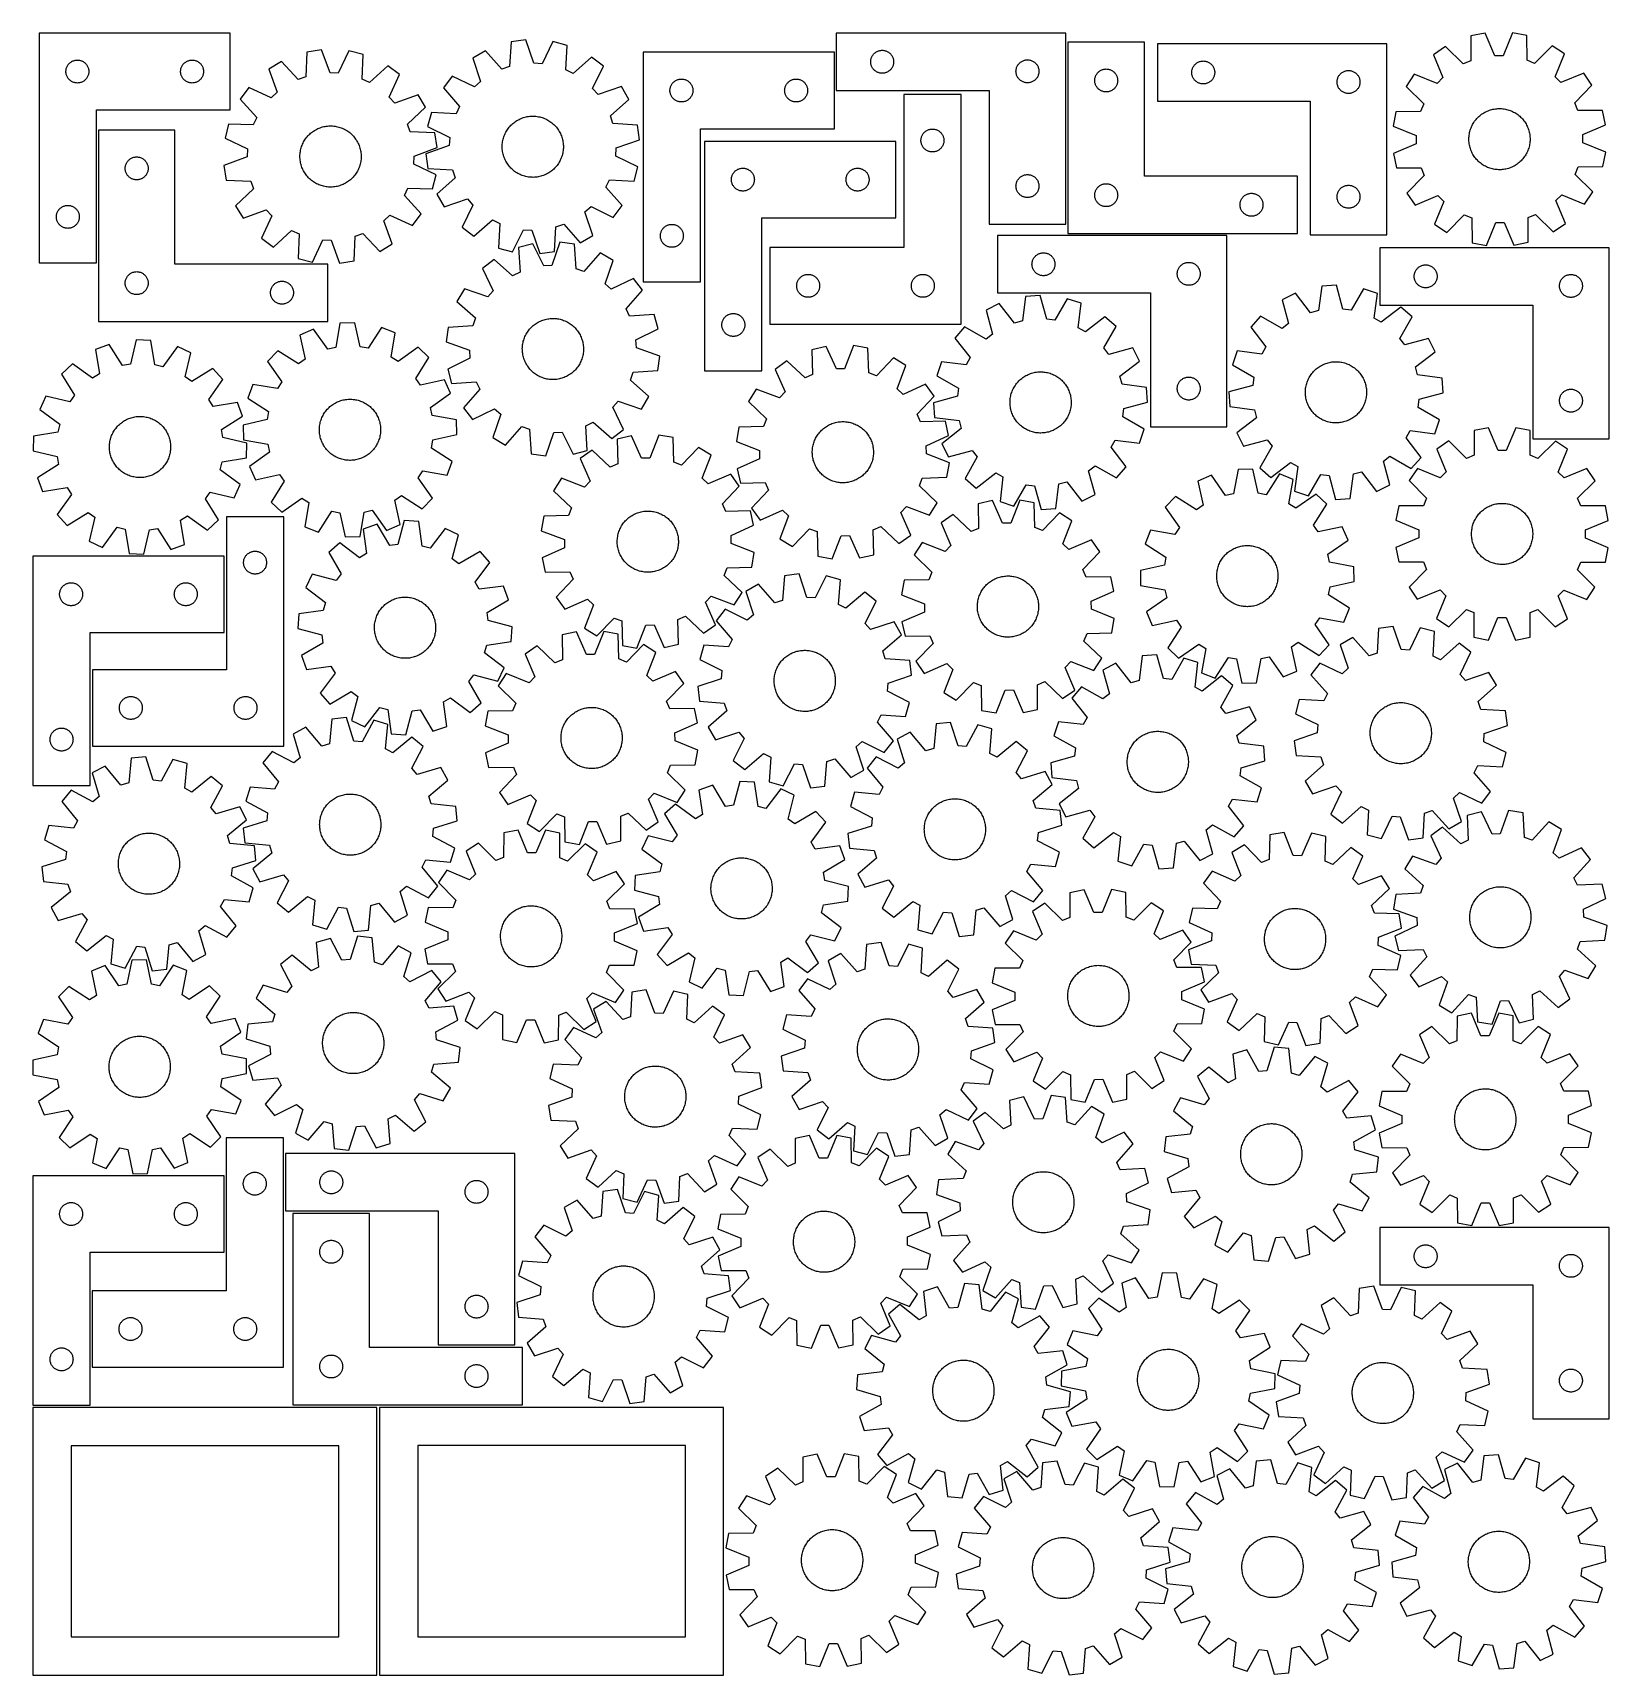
# Model space of a CAD drawing. Header units: millimetres. Extents: x 7 to 1243, y 7 to 1295.
import ezdxf

# ---------------------------------------------------------------- set-up
doc = ezdxf.new("R2010")
doc.units = ezdxf.units.MM
doc.layers.add('CUT', color=7, linetype='CONTINUOUS', true_color=0x000000)

msp = doc.modelspace()

# ---------------------------------------------------------------- linework, layer by layer
at = {"layer": 'CUT'}
for p, q in [((11.463829, 1294.442166), (11.463829, 1114.442166)), ((161.463829, 1294.442166), (11.463829, 1294.442166)), ((161.463829, 1234.442166), (161.463829, 1294.442166)), ((393.299491, 1289.273856), (381.867177, 1287.728653)), ((399.654182, 1270.969203), (393.299491, 1289.273856)), ((816.965359, 1294.609898), (636.965359, 1294.609898)), ((636.965359, 1294.609898), (636.965359, 1249.609898)), ((816.965359, 1144.609898), (816.965359, 1294.609898)), ((1146.073734, 1294.656687), (1134.774417, 1292.330553)), ((1134.774417, 1292.330553), (1134.837015, 1272.954318)), ((1153.66965, 1276.831299), (1146.073734, 1294.656687)), ((1167.456466, 1294.799506), (1160.099334, 1276.874243)), ((1178.785847, 1292.624512), (1167.456466, 1294.799506)), ((1178.982077, 1273.249169), (1178.785847, 1292.624512)), ((221.639322, 1279.745718), (220.734695, 1260.39051)), ((233.040661, 1281.504958), (221.639322, 1279.745718)), ((239.737371, 1263.322645), (233.040661, 1281.504958)), ((254.403868, 1280.5803), (246.161185, 1263.044605)), ((265.610565, 1277.842522), (254.403868, 1280.5803)), ((264.839448, 1258.481536), (265.610565, 1277.842522)), ((361.642587, 1280.785486), (351.671829, 1274.982947)), ((374.518443, 1266.306027), (361.642587, 1280.785486)), ((381.867177, 1287.728653), (380.59988, 1268.393804)), ((414.641611, 1287.948889), (406.071655, 1270.570792)), ((425.795016, 1285.001514), (414.641611, 1287.948889)), ((424.661098, 1265.658385), (425.795016, 1285.001514)), ((445.005521, 1275.610129), (430.437604, 1262.83444)), ((454.182012, 1268.618886), (445.005521, 1275.610129)), ((485.437218, 1279.572537), (485.437218, 1099.572537)), ((635.437218, 1279.572537), (485.437218, 1279.572537)), ((635.437218, 1219.572537), (635.437218, 1279.572537)), ((664.442987, 1275.002853), (664.650443, 1275.554049)), ((664.650443, 1275.554049), (664.893504, 1276.090496)), ((664.893504, 1276.090496), (665.17113, 1276.609898)), ((665.17113, 1276.609898), (665.482132, 1277.11003)), ((665.482132, 1277.11003), (665.825178, 1277.588751)), ((665.825178, 1277.588751), (666.1988, 1278.044011)), ((666.1988, 1278.044011), (666.601397, 1278.473859)), ((666.601397, 1278.473859), (667.031246, 1278.876456)), ((667.031246, 1278.876456), (667.486506, 1279.250078)), ((667.486506, 1279.250078), (667.965226, 1279.593125)), ((667.965226, 1279.593125), (668.465359, 1279.904127)), ((668.465359, 1279.904127), (668.98476, 1280.181753)), ((668.98476, 1280.181753), (669.521208, 1280.424814)), ((669.521208, 1280.424814), (670.072403, 1280.632269)), ((670.072403, 1280.632269), (670.635987, 1280.803231)), ((670.635987, 1280.803231), (671.209546, 1280.936966)), ((671.209546, 1280.936966), (671.790623, 1281.032902)), ((671.790623, 1281.032902), (672.37673, 1281.090628)), ((672.37673, 1281.090628), (672.965359, 1281.109898)), ((672.965359, 1281.109898), (673.553987, 1281.090628)), ((673.553987, 1281.090628), (674.140094, 1281.032902)), ((674.140094, 1281.032902), (674.721171, 1280.936966)), ((674.721171, 1280.936966), (675.29473, 1280.803231)), ((675.29473, 1280.803231), (675.858314, 1280.632269)), ((675.858314, 1280.632269), (676.409509, 1280.424814)), ((676.409509, 1280.424814), (676.945957, 1280.181753)), ((676.945957, 1280.181753), (677.465359, 1279.904127)), ((677.465359, 1279.904127), (677.965491, 1279.593125)), ((677.965491, 1279.593125), (678.444211, 1279.250078)), ((678.444211, 1279.250078), (678.899471, 1278.876456)), ((678.899471, 1278.876456), (679.32932, 1278.473859)), ((679.32932, 1278.473859), (679.731917, 1278.044011)), ((679.731917, 1278.044011), (680.105539, 1277.588751)), ((680.105539, 1277.588751), (680.448585, 1277.11003)), ((680.448585, 1277.11003), (680.759587, 1276.609898)), ((680.759587, 1276.609898), (681.037213, 1276.090496)), ((681.037213, 1276.090496), (681.280274, 1275.554049)), ((681.280274, 1275.554049), (681.48773, 1275.002853)), ((878.747771, 1287.450959), (818.747771, 1287.450959)), ((818.747771, 1287.450959), (818.747771, 1137.450959)), ((878.747771, 1182.450959), (878.747771, 1287.450959)), ((1068.89117, 1286.232701), (888.89117, 1286.232701)), ((888.89117, 1286.232701), (888.89117, 1241.232701)), ((1068.89117, 1136.232701), (1068.89117, 1286.232701)), ((1115.074003, 1284.015789), (1105.524969, 1277.54266)), ((1105.524969, 1277.54266), (1112.997766, 1259.665308)), ((1128.913195, 1270.454108), (1115.074003, 1284.015789)), ((1160.099334, 1276.874243), (1153.66965, 1276.831299)), ((1198.595569, 1284.573642), (1184.938765, 1270.828311)), ((1208.230218, 1278.228643), (1198.595569, 1284.573642)), ((1200.996888, 1260.253067), (1208.230218, 1278.228643)), ((32.463829, 1264.442166), (32.483099, 1265.030794)), ((32.483099, 1263.853538), (32.463829, 1264.442166)), ((32.483099, 1265.030794), (32.540826, 1265.616902)), ((32.540826, 1263.26743), (32.483099, 1263.853538)), ((32.540826, 1265.616902), (32.636762, 1266.197979)), ((32.636762, 1262.686353), (32.540826, 1263.26743)), ((32.636762, 1266.197979), (32.770497, 1266.771537)), ((32.770497, 1262.112795), (32.636762, 1262.686353)), ((32.770497, 1266.771537), (32.941458, 1267.335121)), ((32.941458, 1267.335121), (33.148914, 1267.886317)), ((33.148914, 1267.886317), (33.391975, 1268.422764)), ((33.391975, 1268.422764), (33.669601, 1268.942166)), ((33.669601, 1268.942166), (33.980603, 1269.442298)), ((33.980603, 1269.442298), (34.323649, 1269.921019)), ((34.323649, 1269.921019), (34.697271, 1270.376278)), ((34.697271, 1270.376278), (35.099868, 1270.806127)), ((35.099868, 1270.806127), (35.529717, 1271.208724)), ((35.529717, 1271.208724), (35.984977, 1271.582346)), ((35.984977, 1271.582346), (36.463697, 1271.925392)), ((36.463697, 1271.925392), (36.963829, 1272.236395)), ((36.963829, 1272.236395), (37.483231, 1272.514021)), ((37.483231, 1272.514021), (38.019679, 1272.757082)), ((38.019679, 1272.757082), (38.570874, 1272.964537)), ((38.570874, 1272.964537), (39.134458, 1273.135498)), ((39.134458, 1273.135498), (39.708017, 1273.269233)), ((39.708017, 1273.269233), (40.289094, 1273.36517)), ((40.289094, 1273.36517), (40.875201, 1273.422896)), ((40.875201, 1273.422896), (41.463829, 1273.442166)), ((41.463829, 1273.442166), (42.052458, 1273.422896)), ((42.052458, 1273.422896), (42.638565, 1273.36517)), ((42.638565, 1273.36517), (43.219642, 1273.269233)), ((43.219642, 1273.269233), (43.793201, 1273.135498)), ((43.793201, 1273.135498), (44.356785, 1272.964537)), ((44.356785, 1272.964537), (44.90798, 1272.757082)), ((44.90798, 1272.757082), (45.444428, 1272.514021)), ((45.444428, 1272.514021), (45.963829, 1272.236395)), ((45.963829, 1272.236395), (46.463962, 1271.925392)), ((46.463962, 1271.925392), (46.942682, 1271.582346)), ((46.942682, 1271.582346), (47.397942, 1271.208724)), ((47.397942, 1271.208724), (47.827791, 1270.806127)), ((47.827791, 1270.806127), (48.230388, 1270.376278)), ((48.230388, 1270.376278), (48.60401, 1269.921019)), ((48.60401, 1269.921019), (48.947056, 1269.442298)), ((48.947056, 1269.442298), (49.258058, 1268.942166)), ((49.258058, 1268.942166), (49.535684, 1268.422764)), ((49.535684, 1268.422764), (49.778745, 1267.886317)), ((49.778745, 1267.886317), (49.986201, 1267.335121)), ((49.986201, 1267.335121), (50.157162, 1266.771537)), ((50.157162, 1266.771537), (50.290897, 1266.197979)), ((50.290897, 1262.686353), (50.157162, 1262.112795)), ((50.290897, 1266.197979), (50.386833, 1265.616902)), ((50.386833, 1263.26743), (50.290897, 1262.686353)), ((50.386833, 1265.616902), (50.44456, 1265.030794)), ((50.44456, 1263.853538), (50.386833, 1263.26743)), ((50.44456, 1265.030794), (50.463829, 1264.442166)), ((50.463829, 1264.442166), (50.44456, 1263.853538)), ((122.463829, 1264.442166), (122.483099, 1265.030794)), ((122.483099, 1263.853538), (122.463829, 1264.442166)), ((122.483099, 1265.030794), (122.540826, 1265.616902)), ((122.540826, 1263.26743), (122.483099, 1263.853538)), ((122.540826, 1265.616902), (122.636762, 1266.197979)), ((122.636762, 1262.686353), (122.540826, 1263.26743)), ((122.636762, 1266.197979), (122.770497, 1266.771537)), ((122.770497, 1262.112795), (122.636762, 1262.686353)), ((122.770497, 1266.771537), (122.941458, 1267.335121)), ((122.941458, 1267.335121), (123.148914, 1267.886317)), ((123.148914, 1267.886317), (123.391975, 1268.422764)), ((123.391975, 1268.422764), (123.669601, 1268.942166)), ((123.669601, 1268.942166), (123.980603, 1269.442298)), ((123.980603, 1269.442298), (124.323649, 1269.921019)), ((124.323649, 1269.921019), (124.697271, 1270.376278)), ((124.697271, 1270.376278), (125.099868, 1270.806127)), ((125.099868, 1270.806127), (125.529717, 1271.208724)), ((125.529717, 1271.208724), (125.984977, 1271.582346)), ((125.984977, 1271.582346), (126.463697, 1271.925392)), ((126.463697, 1271.925392), (126.963829, 1272.236395)), ((126.963829, 1272.236395), (127.483231, 1272.514021)), ((127.483231, 1272.514021), (128.019679, 1272.757082)), ((128.019679, 1272.757082), (128.570874, 1272.964537)), ((128.570874, 1272.964537), (129.134458, 1273.135498)), ((129.134458, 1273.135498), (129.708017, 1273.269233)), ((129.708017, 1273.269233), (130.289094, 1273.36517)), ((130.289094, 1273.36517), (130.875201, 1273.422896)), ((130.875201, 1273.422896), (131.463829, 1273.442166)), ((131.463829, 1273.442166), (132.052458, 1273.422896)), ((132.052458, 1273.422896), (132.638565, 1273.36517)), ((132.638565, 1273.36517), (133.219642, 1273.269233)), ((133.219642, 1273.269233), (133.793201, 1273.135498)), ((133.793201, 1273.135498), (134.356785, 1272.964537)), ((134.356785, 1272.964537), (134.90798, 1272.757082)), ((134.90798, 1272.757082), (135.444428, 1272.514021)), ((135.444428, 1272.514021), (135.963829, 1272.236395)), ((135.963829, 1272.236395), (136.463962, 1271.925392)), ((136.463962, 1271.925392), (136.942682, 1271.582346)), ((136.942682, 1271.582346), (137.397942, 1271.208724)), ((137.397942, 1271.208724), (137.827791, 1270.806127)), ((137.827791, 1270.806127), (138.230388, 1270.376278)), ((138.230388, 1270.376278), (138.60401, 1269.921019)), ((138.60401, 1269.921019), (138.947056, 1269.442298)), ((138.947056, 1269.442298), (139.258058, 1268.942166)), ((139.258058, 1268.942166), (139.535684, 1268.422764)), ((139.535684, 1268.422764), (139.778745, 1267.886317)), ((139.778745, 1267.886317), (139.986201, 1267.335121)), ((139.986201, 1267.335121), (140.157162, 1266.771537)), ((140.157162, 1266.771537), (140.290897, 1266.197979)), ((140.290897, 1262.686353), (140.157162, 1262.112795)), ((140.290897, 1266.197979), (140.386833, 1265.616902)), ((140.386833, 1263.26743), (140.290897, 1262.686353)), ((140.386833, 1265.616902), (140.44456, 1265.030794)), ((140.44456, 1263.853538), (140.386833, 1263.26743)), ((140.44456, 1265.030794), (140.463829, 1264.442166)), ((140.463829, 1264.442166), (140.44456, 1263.853538)), ((201.548441, 1272.424645), (191.688209, 1266.436215)), ((191.688209, 1266.436215), (198.25936, 1248.208149)), ((214.693464, 1258.189099), (201.548441, 1272.424645)), ((246.161185, 1263.044605), (239.737371, 1263.322645)), ((284.993743, 1268.812904), (270.667877, 1255.766373)), ((294.299678, 1261.99491), (284.993743, 1268.812904)), ((351.671829, 1274.982947), (357.900126, 1256.634903)), ((380.59988, 1268.393804), (374.518443, 1266.306027)), ((406.071655, 1270.570792), (399.654182, 1270.969203)), ((430.437604, 1262.83444), (424.661098, 1265.658385)), ((445.732113, 1251.182096), (454.182012, 1268.618886)), ((663.965359, 1272.109898), (663.984628, 1272.698526)), ((663.984628, 1271.52127), (663.965359, 1272.109898)), ((663.984628, 1272.698526), (664.042355, 1273.284634)), ((664.042355, 1270.935162), (663.984628, 1271.52127)), ((664.042355, 1273.284634), (664.138291, 1273.865711)), ((664.138291, 1270.354085), (664.042355, 1270.935162)), ((664.138291, 1273.865711), (664.272026, 1274.43927)), ((664.272026, 1269.780527), (664.138291, 1270.354085)), ((664.272026, 1274.43927), (664.442987, 1275.002853)), ((664.442987, 1269.216943), (664.272026, 1269.780527)), ((664.650443, 1268.665747), (664.442987, 1269.216943)), ((664.893504, 1268.1293), (664.650443, 1268.665747)), ((665.17113, 1267.609898), (664.893504, 1268.1293)), ((665.482132, 1267.109766), (665.17113, 1267.609898)), ((665.825178, 1266.631045), (665.482132, 1267.109766)), ((666.1988, 1266.175786), (665.825178, 1266.631045)), ((666.601397, 1265.745937), (666.1988, 1266.175786)), ((667.031246, 1265.34334), (666.601397, 1265.745937)), ((667.486506, 1264.969718), (667.031246, 1265.34334)), ((667.965226, 1264.626672), (667.486506, 1264.969718)), ((668.465359, 1264.31567), (667.965226, 1264.626672)), ((668.98476, 1264.038044), (668.465359, 1264.31567)), ((669.521208, 1263.794982), (668.98476, 1264.038044)), ((670.072403, 1263.587527), (669.521208, 1263.794982)), ((670.635987, 1263.416566), (670.072403, 1263.587527)), ((671.209546, 1263.282831), (670.635987, 1263.416566)), ((671.790623, 1263.186894), (671.209546, 1263.282831)), ((672.37673, 1263.129168), (671.790623, 1263.186894)), ((672.965359, 1263.109898), (672.37673, 1263.129168)), ((673.553987, 1263.129168), (672.965359, 1263.109898)), ((674.140094, 1263.186894), (673.553987, 1263.129168)), ((674.721171, 1263.282831), (674.140094, 1263.186894)), ((675.29473, 1263.416566), (674.721171, 1263.282831)), ((675.858314, 1263.587527), (675.29473, 1263.416566)), ((676.409509, 1263.794982), (675.858314, 1263.587527)), ((676.945957, 1264.038044), (676.409509, 1263.794982)), ((677.465359, 1264.31567), (676.945957, 1264.038044)), ((677.965491, 1264.626672), (677.465359, 1264.31567)), ((678.444211, 1264.969718), (677.965491, 1264.626672)), ((678.899471, 1265.34334), (678.444211, 1264.969718)), ((679.32932, 1265.745937), (678.899471, 1265.34334)), ((679.731917, 1266.175786), (679.32932, 1265.745937)), ((680.105539, 1266.631045), (679.731917, 1266.175786)), ((680.448585, 1267.109766), (680.105539, 1266.631045)), ((680.759587, 1267.609898), (680.448585, 1267.109766)), ((681.037213, 1268.1293), (680.759587, 1267.609898)), ((681.280274, 1268.665747), (681.037213, 1268.1293)), ((681.48773, 1269.216943), (681.280274, 1268.665747)), ((681.48773, 1275.002853), (681.658691, 1274.43927)), ((681.658691, 1269.780527), (681.48773, 1269.216943)), ((681.658691, 1274.43927), (681.792426, 1273.865711)), ((681.792426, 1270.354085), (681.658691, 1269.780527)), ((681.792426, 1273.865711), (681.888362, 1273.284634)), ((681.888362, 1270.935162), (681.792426, 1270.354085)), ((681.888362, 1273.284634), (681.946089, 1272.698526)), ((681.946089, 1271.52127), (681.888362, 1270.935162)), ((681.946089, 1272.698526), (681.965359, 1272.109898)), ((681.965359, 1272.109898), (681.946089, 1271.52127)), ((777.965359, 1264.609898), (777.984628, 1265.198526)), ((777.984628, 1264.02127), (777.965359, 1264.609898)), ((777.984628, 1265.198526), (778.042355, 1265.784634)), ((778.042355, 1263.435162), (777.984628, 1264.02127)), ((778.042355, 1265.784634), (778.138291, 1266.365711)), ((778.138291, 1262.854085), (778.042355, 1263.435162)), ((778.138291, 1266.365711), (778.272026, 1266.93927)), ((778.272026, 1262.280527), (778.138291, 1262.854085)), ((778.272026, 1266.93927), (778.442987, 1267.502853)), ((778.442987, 1267.502853), (778.650443, 1268.054049)), ((778.650443, 1268.054049), (778.893504, 1268.590496)), ((778.893504, 1268.590496), (779.17113, 1269.109898)), ((779.17113, 1269.109898), (779.482132, 1269.61003)), ((779.482132, 1269.61003), (779.825178, 1270.088751)), ((779.825178, 1270.088751), (780.1988, 1270.544011)), ((780.1988, 1270.544011), (780.601397, 1270.973859)), ((780.601397, 1270.973859), (781.031246, 1271.376456)), ((781.031246, 1271.376456), (781.486506, 1271.750078)), ((781.486506, 1271.750078), (781.965226, 1272.093125)), ((781.965226, 1272.093125), (782.465359, 1272.404127)), ((782.465359, 1272.404127), (782.98476, 1272.681753)), ((782.98476, 1272.681753), (783.521208, 1272.924814)), ((783.521208, 1272.924814), (784.072403, 1273.132269)), ((784.072403, 1273.132269), (784.635987, 1273.303231)), ((784.635987, 1273.303231), (785.209546, 1273.436966)), ((785.209546, 1273.436966), (785.790623, 1273.532902)), ((785.790623, 1273.532902), (786.37673, 1273.590628)), ((786.37673, 1273.590628), (786.965359, 1273.609898)), ((786.965359, 1273.609898), (787.553987, 1273.590628)), ((787.553987, 1273.590628), (788.140094, 1273.532902)), ((788.140094, 1273.532902), (788.721171, 1273.436966)), ((788.721171, 1273.436966), (789.29473, 1273.303231)), ((789.29473, 1273.303231), (789.858314, 1273.132269)), ((789.858314, 1273.132269), (790.409509, 1272.924814)), ((790.409509, 1272.924814), (790.945957, 1272.681753)), ((790.945957, 1272.681753), (791.465359, 1272.404127)), ((791.465359, 1272.404127), (791.965491, 1272.093125)), ((791.965491, 1272.093125), (792.444211, 1271.750078)), ((792.444211, 1271.750078), (792.899471, 1271.376456)), ((792.899471, 1271.376456), (793.32932, 1270.973859)), ((793.32932, 1270.973859), (793.731917, 1270.544011)), ((793.731917, 1270.544011), (794.105539, 1270.088751)), ((794.105539, 1270.088751), (794.448585, 1269.61003)), ((794.448585, 1269.61003), (794.759587, 1269.109898)), ((794.759587, 1269.109898), (795.037213, 1268.590496)), ((795.037213, 1268.590496), (795.280274, 1268.054049)), ((795.280274, 1268.054049), (795.48773, 1267.502853)), ((795.48773, 1267.502853), (795.658691, 1266.93927)), ((795.658691, 1266.93927), (795.792426, 1266.365711)), ((795.792426, 1262.854085), (795.658691, 1262.280527)), ((795.792426, 1266.365711), (795.888362, 1265.784634)), ((795.888362, 1263.435162), (795.792426, 1262.854085)), ((795.888362, 1265.784634), (795.946089, 1265.198526)), ((795.946089, 1264.02127), (795.888362, 1263.435162)), ((795.946089, 1265.198526), (795.965359, 1264.609898)), ((795.965359, 1264.609898), (795.946089, 1264.02127)), ((841.264545, 1262.451091), (841.607591, 1262.929812)), ((841.607591, 1262.929812), (841.981213, 1263.385071)), ((841.981213, 1263.385071), (842.38381, 1263.81492)), ((842.38381, 1263.81492), (842.813659, 1264.217517)), ((842.813659, 1264.217517), (843.268918, 1264.591139)), ((843.268918, 1264.591139), (843.747639, 1264.934186)), ((843.747639, 1264.934186), (844.247771, 1265.245188)), ((844.247771, 1265.245188), (844.767173, 1265.522814)), ((844.767173, 1265.522814), (845.30362, 1265.765875)), ((845.30362, 1265.765875), (845.854816, 1265.97333)), ((845.854816, 1265.97333), (846.4184, 1266.144292)), ((846.4184, 1266.144292), (846.991958, 1266.278027)), ((846.991958, 1266.278027), (847.573036, 1266.373963)), ((847.573036, 1266.373963), (848.159143, 1266.431689)), ((848.159143, 1266.431689), (848.747771, 1266.450959)), ((848.747771, 1266.450959), (849.336399, 1266.431689)), ((849.336399, 1266.431689), (849.922507, 1266.373963)), ((849.922507, 1266.373963), (850.503584, 1266.278027)), ((850.503584, 1266.278027), (851.077143, 1266.144292)), ((851.077143, 1266.144292), (851.640726, 1265.97333)), ((851.640726, 1265.97333), (852.191922, 1265.765875)), ((852.191922, 1265.765875), (852.728369, 1265.522814)), ((852.728369, 1265.522814), (853.247771, 1265.245188)), ((853.247771, 1265.245188), (853.747903, 1264.934186)), ((853.747903, 1264.934186), (854.226624, 1264.591139)), ((854.226624, 1264.591139), (854.681884, 1264.217517)), ((854.681884, 1264.217517), (855.111732, 1263.81492)), ((855.111732, 1263.81492), (855.51433, 1263.385071)), ((855.51433, 1263.385071), (855.887951, 1262.929812)), ((855.887951, 1262.929812), (856.230998, 1262.451091)), ((915.89117, 1263.732701), (915.91044, 1264.321329)), ((915.91044, 1263.144073), (915.89117, 1263.732701)), ((915.91044, 1264.321329), (915.968167, 1264.907437)), ((915.968167, 1262.557965), (915.91044, 1263.144073)), ((915.968167, 1264.907437), (916.064103, 1265.488514)), ((916.064103, 1261.976888), (915.968167, 1262.557965)), ((916.064103, 1265.488514), (916.197838, 1266.062072)), ((916.197838, 1266.062072), (916.368799, 1266.625656)), ((916.368799, 1266.625656), (916.576255, 1267.176852)), ((916.576255, 1267.176852), (916.819316, 1267.713299)), ((916.819316, 1267.713299), (917.096942, 1268.232701)), ((917.096942, 1268.232701), (917.407944, 1268.732833)), ((917.407944, 1268.732833), (917.75099, 1269.211554)), ((917.75099, 1269.211554), (918.124612, 1269.666813)), ((918.124612, 1269.666813), (918.527209, 1270.096662)), ((918.527209, 1270.096662), (918.957058, 1270.499259)), ((918.957058, 1270.499259), (919.412317, 1270.872881)), ((919.412317, 1270.872881), (919.891038, 1271.215927)), ((919.891038, 1271.215927), (920.39117, 1271.52693)), ((920.39117, 1271.52693), (920.910572, 1271.804556)), ((920.910572, 1271.804556), (921.447019, 1272.047617)), ((921.447019, 1272.047617), (921.998215, 1272.255072)), ((921.998215, 1272.255072), (922.561799, 1272.426033)), ((922.561799, 1272.426033), (923.135357, 1272.559768)), ((923.135357, 1272.559768), (923.716435, 1272.655705)), ((923.716435, 1272.655705), (924.302542, 1272.713431)), ((924.302542, 1272.713431), (924.89117, 1272.732701)), ((924.89117, 1272.732701), (925.479798, 1272.713431)), ((925.479798, 1272.713431), (926.065906, 1272.655705)), ((926.065906, 1272.655705), (926.646983, 1272.559768)), ((926.646983, 1272.559768), (927.220542, 1272.426033)), ((927.220542, 1272.426033), (927.784125, 1272.255072)), ((927.784125, 1272.255072), (928.335321, 1272.047617)), ((928.335321, 1272.047617), (928.871769, 1271.804556)), ((928.871769, 1271.804556), (929.39117, 1271.52693)), ((929.39117, 1271.52693), (929.891302, 1271.215927)), ((929.891302, 1271.215927), (930.370023, 1270.872881)), ((930.370023, 1270.872881), (930.825283, 1270.499259)), ((930.825283, 1270.499259), (931.255131, 1270.096662)), ((931.255131, 1270.096662), (931.657729, 1269.666813)), ((931.657729, 1269.666813), (932.03135, 1269.211554)), ((932.03135, 1269.211554), (932.374397, 1268.732833)), ((932.374397, 1268.732833), (932.685399, 1268.232701)), ((932.685399, 1268.232701), (932.963025, 1267.713299)), ((932.963025, 1267.713299), (933.206086, 1267.176852)), ((933.206086, 1267.176852), (933.413541, 1266.625656)), ((933.413541, 1266.625656), (933.584503, 1266.062072)), ((933.584503, 1266.062072), (933.718238, 1265.488514)), ((933.718238, 1265.488514), (933.814174, 1264.907437)), ((933.814174, 1262.557965), (933.718238, 1261.976888)), ((933.814174, 1264.907437), (933.871901, 1264.321329)), ((933.871901, 1263.144073), (933.814174, 1262.557965)), ((933.871901, 1264.321329), (933.89117, 1263.732701)), ((933.89117, 1263.732701), (933.871901, 1263.144073)), ((1032.124612, 1262.166813), (1032.527209, 1262.596662)), ((1032.527209, 1262.596662), (1032.957058, 1262.999259)), ((1032.957058, 1262.999259), (1033.412317, 1263.372881)), ((1033.412317, 1263.372881), (1033.891038, 1263.715927)), ((1033.891038, 1263.715927), (1034.39117, 1264.02693)), ((1034.39117, 1264.02693), (1034.910572, 1264.304556)), ((1034.910572, 1264.304556), (1035.447019, 1264.547617)), ((1035.447019, 1264.547617), (1035.998215, 1264.755072)), ((1035.998215, 1264.755072), (1036.561799, 1264.926033)), ((1036.561799, 1264.926033), (1037.135357, 1265.059768)), ((1037.135357, 1265.059768), (1037.716435, 1265.155705)), ((1037.716435, 1265.155705), (1038.302542, 1265.213431)), ((1038.302542, 1265.213431), (1038.89117, 1265.232701)), ((1038.89117, 1265.232701), (1039.479798, 1265.213431)), ((1039.479798, 1265.213431), (1040.065906, 1265.155705)), ((1040.065906, 1265.155705), (1040.646983, 1265.059768)), ((1040.646983, 1265.059768), (1041.220542, 1264.926033)), ((1041.220542, 1264.926033), (1041.784125, 1264.755072)), ((1041.784125, 1264.755072), (1042.335321, 1264.547617)), ((1042.335321, 1264.547617), (1042.871769, 1264.304556)), ((1042.871769, 1264.304556), (1043.39117, 1264.02693)), ((1043.39117, 1264.02693), (1043.891302, 1263.715927)), ((1043.891302, 1263.715927), (1044.370023, 1263.372881)), ((1044.370023, 1263.372881), (1044.825283, 1262.999259)), ((1044.825283, 1262.999259), (1045.255131, 1262.596662)), ((1045.255131, 1262.596662), (1045.657729, 1262.166813)), ((1134.837015, 1272.954318), (1128.913195, 1270.454108)), ((1184.938765, 1270.828311), (1178.982077, 1273.249169)), ((1223.451081, 1263.209757), (1205.573728, 1255.73696)), ((1229.92421, 1253.660722), (1223.451081, 1263.209757)), ((32.941458, 1261.549211), (32.770497, 1262.112795)), ((33.148914, 1260.998015), (32.941458, 1261.549211)), ((33.391975, 1260.461568), (33.148914, 1260.998015)), ((33.669601, 1259.942166), (33.391975, 1260.461568)), ((33.980603, 1259.442034), (33.669601, 1259.942166)), ((34.323649, 1258.963313), (33.980603, 1259.442034)), ((34.697271, 1258.508054), (34.323649, 1258.963313)), ((35.099868, 1258.078205), (34.697271, 1258.508054)), ((35.529717, 1257.675608), (35.099868, 1258.078205)), ((35.984977, 1257.301986), (35.529717, 1257.675608)), ((36.463697, 1256.958939), (35.984977, 1257.301986)), ((36.963829, 1256.647937), (36.463697, 1256.958939)), ((37.483231, 1256.370311), (36.963829, 1256.647937)), ((38.019679, 1256.12725), (37.483231, 1256.370311)), ((38.570874, 1255.919795), (38.019679, 1256.12725)), ((39.134458, 1255.748834), (38.570874, 1255.919795)), ((39.708017, 1255.615098), (39.134458, 1255.748834)), ((40.289094, 1255.519162), (39.708017, 1255.615098)), ((40.875201, 1255.461436), (40.289094, 1255.519162)), ((41.463829, 1255.442166), (40.875201, 1255.461436)), ((42.052458, 1255.461436), (41.463829, 1255.442166)), ((42.638565, 1255.519162), (42.052458, 1255.461436)), ((43.219642, 1255.615098), (42.638565, 1255.519162)), ((43.793201, 1255.748834), (43.219642, 1255.615098)), ((44.356785, 1255.919795), (43.793201, 1255.748834)), ((44.90798, 1256.12725), (44.356785, 1255.919795)), ((45.444428, 1256.370311), (44.90798, 1256.12725)), ((45.963829, 1256.647937), (45.444428, 1256.370311)), ((46.463962, 1256.958939), (45.963829, 1256.647937)), ((46.942682, 1257.301986), (46.463962, 1256.958939)), ((47.397942, 1257.675608), (46.942682, 1257.301986)), ((47.827791, 1258.078205), (47.397942, 1257.675608)), ((48.230388, 1258.508054), (47.827791, 1258.078205)), ((48.60401, 1258.963313), (48.230388, 1258.508054)), ((48.947056, 1259.442034), (48.60401, 1258.963313)), ((49.258058, 1259.942166), (48.947056, 1259.442034)), ((49.535684, 1260.461568), (49.258058, 1259.942166)), ((49.778745, 1260.998015), (49.535684, 1260.461568)), ((49.986201, 1261.549211), (49.778745, 1260.998015)), ((50.157162, 1262.112795), (49.986201, 1261.549211)), ((122.941458, 1261.549211), (122.770497, 1262.112795)), ((123.148914, 1260.998015), (122.941458, 1261.549211)), ((123.391975, 1260.461568), (123.148914, 1260.998015)), ((123.669601, 1259.942166), (123.391975, 1260.461568)), ((123.980603, 1259.442034), (123.669601, 1259.942166)), ((124.323649, 1258.963313), (123.980603, 1259.442034)), ((124.697271, 1258.508054), (124.323649, 1258.963313)), ((125.099868, 1258.078205), (124.697271, 1258.508054)), ((125.529717, 1257.675608), (125.099868, 1258.078205)), ((125.984977, 1257.301986), (125.529717, 1257.675608)), ((126.463697, 1256.958939), (125.984977, 1257.301986)), ((126.963829, 1256.647937), (126.463697, 1256.958939)), ((127.483231, 1256.370311), (126.963829, 1256.647937)), ((128.019679, 1256.12725), (127.483231, 1256.370311)), ((128.570874, 1255.919795), (128.019679, 1256.12725)), ((129.134458, 1255.748834), (128.570874, 1255.919795)), ((129.708017, 1255.615098), (129.134458, 1255.748834)), ((130.289094, 1255.519162), (129.708017, 1255.615098)), ((130.875201, 1255.461436), (130.289094, 1255.519162)), ((131.463829, 1255.442166), (130.875201, 1255.461436)), ((132.052458, 1255.461436), (131.463829, 1255.442166)), ((132.638565, 1255.519162), (132.052458, 1255.461436)), ((133.219642, 1255.615098), (132.638565, 1255.519162)), ((133.793201, 1255.748834), (133.219642, 1255.615098)), ((134.356785, 1255.919795), (133.793201, 1255.748834)), ((134.90798, 1256.12725), (134.356785, 1255.919795)), ((135.444428, 1256.370311), (134.90798, 1256.12725)), ((135.963829, 1256.647937), (135.444428, 1256.370311)), ((136.463962, 1256.958939), (135.963829, 1256.647937)), ((136.942682, 1257.301986), (136.463962, 1256.958939)), ((137.397942, 1257.675608), (136.942682, 1257.301986)), ((137.827791, 1258.078205), (137.397942, 1257.675608)), ((138.230388, 1258.508054), (137.827791, 1258.078205)), ((138.60401, 1258.963313), (138.230388, 1258.508054)), ((138.947056, 1259.442034), (138.60401, 1258.963313)), ((139.258058, 1259.942166), (138.947056, 1259.442034)), ((139.535684, 1260.461568), (139.258058, 1259.942166)), ((139.778745, 1260.998015), (139.535684, 1260.461568)), ((139.986201, 1261.549211), (139.778745, 1260.998015)), ((140.157162, 1262.112795), (139.986201, 1261.549211)), ((175.928308, 1251.983979), (169.110314, 1242.678044)), ((193.520434, 1243.862431), (175.928308, 1251.983979)), ((220.734695, 1260.39051), (214.693464, 1258.189099)), ((270.667877, 1255.766373), (264.839448, 1258.481536)), ((286.178131, 1244.402785), (294.299678, 1261.99491)), ((335.643779, 1260.828683), (328.652535, 1251.652192)), ((328.652535, 1251.652192), (341.428224, 1237.084275)), ((353.080568, 1252.378783), (335.643779, 1260.828683)), ((357.900126, 1256.634903), (353.080568, 1252.378783)), ((449.988232, 1246.362539), (445.732113, 1251.182096)), ((468.336277, 1252.590835), (449.988232, 1246.362539)), ((474.138816, 1242.620078), (468.336277, 1252.590835)), ((506.437218, 1249.572537), (506.456488, 1250.161165)), ((506.456488, 1250.161165), (506.514214, 1250.747273)), ((506.514214, 1250.747273), (506.610151, 1251.32835)), ((506.610151, 1251.32835), (506.743886, 1251.901908)), ((506.743886, 1251.901908), (506.914847, 1252.465492)), ((506.914847, 1252.465492), (507.122302, 1253.016688)), ((507.122302, 1253.016688), (507.365363, 1253.553135)), ((507.365363, 1253.553135), (507.64299, 1254.072537)), ((507.64299, 1254.072537), (507.953992, 1254.572669)), ((507.953992, 1254.572669), (508.297038, 1255.05139)), ((508.297038, 1255.05139), (508.67066, 1255.506649)), ((508.67066, 1255.506649), (509.073257, 1255.936498)), ((509.073257, 1255.936498), (509.503106, 1256.339095)), ((509.503106, 1256.339095), (509.958365, 1256.712717)), ((509.958365, 1256.712717), (510.437086, 1257.055764)), ((510.437086, 1257.055764), (510.937218, 1257.366766)), ((510.937218, 1257.366766), (511.45662, 1257.644392)), ((511.45662, 1257.644392), (511.993067, 1257.887453)), ((511.993067, 1257.887453), (512.544263, 1258.094908)), ((512.544263, 1258.094908), (513.107847, 1258.265869)), ((513.107847, 1258.265869), (513.681405, 1258.399605)), ((513.681405, 1258.399605), (514.262482, 1258.495541)), ((514.262482, 1258.495541), (514.84859, 1258.553267)), ((514.84859, 1258.553267), (515.437218, 1258.572537)), ((515.437218, 1258.572537), (516.025846, 1258.553267)), ((516.025846, 1258.553267), (516.611954, 1258.495541)), ((516.611954, 1258.495541), (517.193031, 1258.399605)), ((517.193031, 1258.399605), (517.76659, 1258.265869)), ((517.76659, 1258.265869), (518.330173, 1258.094908)), ((518.330173, 1258.094908), (518.881369, 1257.887453)), ((518.881369, 1257.887453), (519.417816, 1257.644392)), ((519.417816, 1257.644392), (519.937218, 1257.366766)), ((519.937218, 1257.366766), (520.43735, 1257.055764)), ((520.43735, 1257.055764), (520.916071, 1256.712717)), ((520.916071, 1256.712717), (521.371331, 1256.339095)), ((521.371331, 1256.339095), (521.801179, 1255.936498)), ((521.801179, 1255.936498), (522.203776, 1255.506649)), ((522.203776, 1255.506649), (522.577398, 1255.05139)), ((522.577398, 1255.05139), (522.920445, 1254.572669)), ((522.920445, 1254.572669), (523.231447, 1254.072537)), ((523.231447, 1254.072537), (523.509073, 1253.553135)), ((523.509073, 1253.553135), (523.752134, 1253.016688)), ((523.752134, 1253.016688), (523.959589, 1252.465492)), ((523.959589, 1252.465492), (524.130551, 1251.901908)), ((524.130551, 1251.901908), (524.264286, 1251.32835)), ((524.264286, 1251.32835), (524.360222, 1250.747273)), ((524.360222, 1250.747273), (524.417948, 1250.161165)), ((524.417948, 1250.161165), (524.437218, 1249.572537)), ((596.437218, 1249.572537), (596.456488, 1250.161165)), ((596.456488, 1250.161165), (596.514214, 1250.747273)), ((596.514214, 1250.747273), (596.610151, 1251.32835)), ((596.610151, 1251.32835), (596.743886, 1251.901908)), ((596.743886, 1251.901908), (596.914847, 1252.465492)), ((596.914847, 1252.465492), (597.122302, 1253.016688)), ((597.122302, 1253.016688), (597.365363, 1253.553135)), ((597.365363, 1253.553135), (597.64299, 1254.072537)), ((597.64299, 1254.072537), (597.953992, 1254.572669)), ((597.953992, 1254.572669), (598.297038, 1255.05139)), ((598.297038, 1255.05139), (598.67066, 1255.506649)), ((598.67066, 1255.506649), (599.073257, 1255.936498)), ((599.073257, 1255.936498), (599.503106, 1256.339095)), ((599.503106, 1256.339095), (599.958365, 1256.712717)), ((599.958365, 1256.712717), (600.437086, 1257.055764)), ((600.437086, 1257.055764), (600.937218, 1257.366766)), ((600.937218, 1257.366766), (601.45662, 1257.644392)), ((601.45662, 1257.644392), (601.993067, 1257.887453)), ((601.993067, 1257.887453), (602.544263, 1258.094908)), ((602.544263, 1258.094908), (603.107847, 1258.265869)), ((603.107847, 1258.265869), (603.681405, 1258.399605)), ((603.681405, 1258.399605), (604.262482, 1258.495541)), ((604.262482, 1258.495541), (604.84859, 1258.553267)), ((604.84859, 1258.553267), (605.437218, 1258.572537)), ((605.437218, 1258.572537), (606.025846, 1258.553267)), ((606.025846, 1258.553267), (606.611954, 1258.495541)), ((606.611954, 1258.495541), (607.193031, 1258.399605)), ((607.193031, 1258.399605), (607.76659, 1258.265869)), ((607.76659, 1258.265869), (608.330173, 1258.094908)), ((608.330173, 1258.094908), (608.881369, 1257.887453)), ((608.881369, 1257.887453), (609.417816, 1257.644392)), ((609.417816, 1257.644392), (609.937218, 1257.366766)), ((609.937218, 1257.366766), (610.43735, 1257.055764)), ((610.43735, 1257.055764), (610.916071, 1256.712717)), ((610.916071, 1256.712717), (611.371331, 1256.339095)), ((611.371331, 1256.339095), (611.801179, 1255.936498)), ((611.801179, 1255.936498), (612.203776, 1255.506649)), ((612.203776, 1255.506649), (612.577398, 1255.05139)), ((612.577398, 1255.05139), (612.920445, 1254.572669)), ((612.920445, 1254.572669), (613.231447, 1254.072537)), ((613.231447, 1254.072537), (613.509073, 1253.553135)), ((613.509073, 1253.553135), (613.752134, 1253.016688)), ((613.752134, 1253.016688), (613.959589, 1252.465492)), ((613.959589, 1252.465492), (614.130551, 1251.901908)), ((614.130551, 1251.901908), (614.264286, 1251.32835)), ((614.264286, 1251.32835), (614.360222, 1250.747273)), ((614.360222, 1250.747273), (614.417948, 1250.161165)), ((614.417948, 1250.161165), (614.437218, 1249.572537)), ((778.442987, 1261.716943), (778.272026, 1262.280527)), ((778.650443, 1261.165747), (778.442987, 1261.716943)), ((778.893504, 1260.6293), (778.650443, 1261.165747)), ((779.17113, 1260.109898), (778.893504, 1260.6293)), ((779.482132, 1259.609766), (779.17113, 1260.109898)), ((779.825178, 1259.131045), (779.482132, 1259.609766)), ((780.1988, 1258.675786), (779.825178, 1259.131045)), ((780.601397, 1258.245937), (780.1988, 1258.675786)), ((781.031246, 1257.84334), (780.601397, 1258.245937)), ((781.486506, 1257.469718), (781.031246, 1257.84334)), ((781.965226, 1257.126672), (781.486506, 1257.469718)), ((782.465359, 1256.81567), (781.965226, 1257.126672)), ((782.98476, 1256.538044), (782.465359, 1256.81567)), ((783.521208, 1256.294982), (782.98476, 1256.538044)), ((784.072403, 1256.087527), (783.521208, 1256.294982)), ((784.635987, 1255.916566), (784.072403, 1256.087527)), ((785.209546, 1255.782831), (784.635987, 1255.916566)), ((785.790623, 1255.686894), (785.209546, 1255.782831)), ((786.37673, 1255.629168), (785.790623, 1255.686894)), ((786.965359, 1255.609898), (786.37673, 1255.629168)), ((787.553987, 1255.629168), (786.965359, 1255.609898)), ((788.140094, 1255.686894), (787.553987, 1255.629168)), ((788.721171, 1255.782831), (788.140094, 1255.686894)), ((789.29473, 1255.916566), (788.721171, 1255.782831)), ((789.858314, 1256.087527), (789.29473, 1255.916566)), ((790.409509, 1256.294982), (789.858314, 1256.087527)), ((790.945957, 1256.538044), (790.409509, 1256.294982)), ((791.465359, 1256.81567), (790.945957, 1256.538044)), ((791.965491, 1257.126672), (791.465359, 1256.81567)), ((792.444211, 1257.469718), (791.965491, 1257.126672)), ((792.899471, 1257.84334), (792.444211, 1257.469718)), ((793.32932, 1258.245937), (792.899471, 1257.84334)), ((793.731917, 1258.675786), (793.32932, 1258.245937)), ((794.105539, 1259.131045), (793.731917, 1258.675786)), ((794.448585, 1259.609766), (794.105539, 1259.131045)), ((794.759587, 1260.109898), (794.448585, 1259.609766)), ((795.037213, 1260.6293), (794.759587, 1260.109898)), ((795.280274, 1261.165747), (795.037213, 1260.6293)), ((795.48773, 1261.716943), (795.280274, 1261.165747)), ((795.658691, 1262.280527), (795.48773, 1261.716943)), ((839.747771, 1257.450959), (839.767041, 1258.039587)), ((839.767041, 1256.862331), (839.747771, 1257.450959)), ((839.767041, 1258.039587), (839.824768, 1258.625695)), ((839.824768, 1256.276223), (839.767041, 1256.862331)), ((839.824768, 1258.625695), (839.920704, 1259.206772)), ((839.920704, 1255.695146), (839.824768, 1256.276223)), ((839.920704, 1259.206772), (840.054439, 1259.78033)), ((840.054439, 1255.121588), (839.920704, 1255.695146)), ((840.054439, 1259.78033), (840.2254, 1260.343914)), ((840.2254, 1254.558004), (840.054439, 1255.121588)), ((840.2254, 1260.343914), (840.432855, 1260.89511)), ((840.432855, 1254.006808), (840.2254, 1254.558004)), ((840.432855, 1260.89511), (840.675917, 1261.431557)), ((840.675917, 1253.470361), (840.432855, 1254.006808)), ((840.675917, 1261.431557), (840.953543, 1261.950959)), ((840.953543, 1252.950959), (840.675917, 1253.470361)), ((840.953543, 1261.950959), (841.264545, 1262.451091)), ((841.264545, 1252.450827), (840.953543, 1252.950959)), ((841.607591, 1251.972106), (841.264545, 1252.450827)), ((841.981213, 1251.516847), (841.607591, 1251.972106)), ((842.38381, 1251.086998), (841.981213, 1251.516847)), ((842.813659, 1250.684401), (842.38381, 1251.086998)), ((843.268918, 1250.310779), (842.813659, 1250.684401)), ((843.747639, 1249.967733), (843.268918, 1250.310779)), ((844.247771, 1249.65673), (843.747639, 1249.967733)), ((844.767173, 1249.379104), (844.247771, 1249.65673)), ((853.247771, 1249.65673), (852.728369, 1249.379104)), ((853.747903, 1249.967733), (853.247771, 1249.65673)), ((854.226624, 1250.310779), (853.747903, 1249.967733)), ((854.681884, 1250.684401), (854.226624, 1250.310779)), ((855.111732, 1251.086998), (854.681884, 1250.684401)), ((855.51433, 1251.516847), (855.111732, 1251.086998)), ((855.887951, 1251.972106), (855.51433, 1251.516847)), ((856.230998, 1252.450827), (855.887951, 1251.972106)), ((856.230998, 1262.451091), (856.542, 1261.950959)), ((856.542, 1252.950959), (856.230998, 1252.450827)), ((856.542, 1261.950959), (856.819626, 1261.431557)), ((856.819626, 1253.470361), (856.542, 1252.950959)), ((856.819626, 1261.431557), (857.062687, 1260.89511)), ((857.062687, 1254.006808), (856.819626, 1253.470361)), ((857.062687, 1260.89511), (857.270142, 1260.343914)), ((857.270142, 1254.558004), (857.062687, 1254.006808)), ((857.270142, 1260.343914), (857.441104, 1259.78033)), ((857.441104, 1255.121588), (857.270142, 1254.558004)), ((857.441104, 1259.78033), (857.574839, 1259.206772)), ((857.574839, 1255.695146), (857.441104, 1255.121588)), ((857.574839, 1259.206772), (857.670775, 1258.625695)), ((857.670775, 1256.276223), (857.574839, 1255.695146)), ((857.670775, 1258.625695), (857.728502, 1258.039587)), ((857.728502, 1256.862331), (857.670775, 1256.276223)), ((857.728502, 1258.039587), (857.747771, 1257.450959)), ((857.747771, 1257.450959), (857.728502, 1256.862331)), ((916.197838, 1261.40333), (916.064103, 1261.976888)), ((916.368799, 1260.839746), (916.197838, 1261.40333)), ((916.576255, 1260.28855), (916.368799, 1260.839746)), ((916.819316, 1259.752103), (916.576255, 1260.28855)), ((917.096942, 1259.232701), (916.819316, 1259.752103)), ((917.407944, 1258.732569), (917.096942, 1259.232701)), ((917.75099, 1258.253848), (917.407944, 1258.732569)), ((918.124612, 1257.798589), (917.75099, 1258.253848)), ((918.527209, 1257.36874), (918.124612, 1257.798589)), ((918.957058, 1256.966143), (918.527209, 1257.36874)), ((919.412317, 1256.592521), (918.957058, 1256.966143)), ((919.891038, 1256.249474), (919.412317, 1256.592521)), ((920.39117, 1255.938472), (919.891038, 1256.249474)), ((920.910572, 1255.660846), (920.39117, 1255.938472)), ((921.447019, 1255.417785), (920.910572, 1255.660846)), ((921.998215, 1255.21033), (921.447019, 1255.417785)), ((922.561799, 1255.039368), (921.998215, 1255.21033)), ((923.135357, 1254.905633), (922.561799, 1255.039368)), ((923.716435, 1254.809697), (923.135357, 1254.905633)), ((924.302542, 1254.751971), (923.716435, 1254.809697)), ((924.89117, 1254.732701), (924.302542, 1254.751971)), ((925.479798, 1254.751971), (924.89117, 1254.732701)), ((926.065906, 1254.809697), (925.479798, 1254.751971)), ((926.646983, 1254.905633), (926.065906, 1254.809697)), ((927.220542, 1255.039368), (926.646983, 1254.905633)), ((927.784125, 1255.21033), (927.220542, 1255.039368)), ((928.335321, 1255.417785), (927.784125, 1255.21033)), ((928.871769, 1255.660846), (928.335321, 1255.417785)), ((929.39117, 1255.938472), (928.871769, 1255.660846)), ((929.891302, 1256.249474), (929.39117, 1255.938472)), ((930.370023, 1256.592521), (929.891302, 1256.249474)), ((930.825283, 1256.966143), (930.370023, 1256.592521)), ((931.255131, 1257.36874), (930.825283, 1256.966143)), ((931.657729, 1257.798589), (931.255131, 1257.36874)), ((932.03135, 1258.253848), (931.657729, 1257.798589)), ((932.374397, 1258.732569), (932.03135, 1258.253848)), ((932.685399, 1259.232701), (932.374397, 1258.732569)), ((932.963025, 1259.752103), (932.685399, 1259.232701)), ((933.206086, 1260.28855), (932.963025, 1259.752103)), ((933.413541, 1260.839746), (933.206086, 1260.28855)), ((933.584503, 1261.40333), (933.413541, 1260.839746)), ((933.718238, 1261.976888), (933.584503, 1261.40333)), ((1029.89117, 1256.232701), (1029.91044, 1256.821329)), ((1029.91044, 1255.644073), (1029.89117, 1256.232701)), ((1029.91044, 1256.821329), (1029.968167, 1257.407437)), ((1029.968167, 1255.057965), (1029.91044, 1255.644073)), ((1029.968167, 1257.407437), (1030.064103, 1257.988514)), ((1030.064103, 1254.476888), (1029.968167, 1255.057965)), ((1030.064103, 1257.988514), (1030.197838, 1258.562072)), ((1030.197838, 1253.90333), (1030.064103, 1254.476888)), ((1030.197838, 1258.562072), (1030.368799, 1259.125656)), ((1030.368799, 1253.339746), (1030.197838, 1253.90333)), ((1030.368799, 1259.125656), (1030.576255, 1259.676852)), ((1030.576255, 1252.78855), (1030.368799, 1253.339746)), ((1030.576255, 1259.676852), (1030.819316, 1260.213299)), ((1030.819316, 1252.252103), (1030.576255, 1252.78855)), ((1030.819316, 1260.213299), (1031.096942, 1260.732701)), ((1031.096942, 1251.732701), (1030.819316, 1252.252103)), ((1031.096942, 1260.732701), (1031.407944, 1261.232833)), ((1031.407944, 1251.232569), (1031.096942, 1251.732701)), ((1031.407944, 1261.232833), (1031.75099, 1261.711554)), ((1031.75099, 1250.753848), (1031.407944, 1251.232569)), ((1031.75099, 1261.711554), (1032.124612, 1262.166813)), ((1032.124612, 1250.298589), (1031.75099, 1250.753848)), ((1032.527209, 1249.86874), (1032.124612, 1250.298589)), ((1032.957058, 1249.466143), (1032.527209, 1249.86874)), ((1045.255131, 1249.86874), (1044.825283, 1249.466143)), ((1045.657729, 1250.298589), (1045.255131, 1249.86874)), ((1045.657729, 1262.166813), (1046.03135, 1261.711554)), ((1046.03135, 1250.753848), (1045.657729, 1250.298589)), ((1046.03135, 1261.711554), (1046.374397, 1261.232833)), ((1046.374397, 1251.232569), (1046.03135, 1250.753848)), ((1046.374397, 1261.232833), (1046.685399, 1260.732701)), ((1046.685399, 1251.732701), (1046.374397, 1251.232569)), ((1046.685399, 1260.732701), (1046.963025, 1260.213299)), ((1046.963025, 1252.252103), (1046.685399, 1251.732701)), ((1046.963025, 1260.213299), (1047.206086, 1259.676852)), ((1047.206086, 1252.78855), (1046.963025, 1252.252103)), ((1047.206086, 1259.676852), (1047.413541, 1259.125656)), ((1047.413541, 1253.339746), (1047.206086, 1252.78855)), ((1047.413541, 1259.125656), (1047.584503, 1258.562072)), ((1047.584503, 1253.90333), (1047.413541, 1253.339746)), ((1047.584503, 1258.562072), (1047.718238, 1257.988514)), ((1047.718238, 1254.476888), (1047.584503, 1253.90333)), ((1047.718238, 1257.988514), (1047.814174, 1257.407437)), ((1047.814174, 1255.057965), (1047.718238, 1254.476888)), ((1047.814174, 1257.407437), (1047.871901, 1256.821329)), ((1047.871901, 1255.644073), (1047.814174, 1255.057965)), ((1047.871901, 1256.821329), (1047.89117, 1256.232701)), ((1047.89117, 1256.232701), (1047.871901, 1255.644073)), ((1090.506082, 1262.321797), (1084.161083, 1252.687148)), ((1084.161083, 1252.687148), (1097.906414, 1239.030344)), ((1108.481659, 1255.088467), (1090.506082, 1262.321797)), ((1112.997766, 1259.665308), (1108.481659, 1255.088467)), ((1205.573728, 1255.73696), (1200.996888, 1260.253067)), ((1216.362529, 1239.82153), (1229.92421, 1253.660722)), ((169.110314, 1242.678044), (182.156845, 1228.352177)), ((198.25936, 1248.208149), (193.520434, 1243.862431)), ((290.523849, 1239.663858), (286.178131, 1244.402785)), ((308.751915, 1246.23501), (290.523849, 1239.663858)), ((314.740344, 1236.374778), (308.751915, 1246.23501)), ((341.428224, 1237.084275), (338.604279, 1231.307768)), ((459.659356, 1229.744221), (474.138816, 1242.620078)), ((506.456488, 1248.983909), (506.437218, 1249.572537)), ((506.514214, 1248.397801), (506.456488, 1248.983909)), ((506.610151, 1247.816724), (506.514214, 1248.397801)), ((506.743886, 1247.243166), (506.610151, 1247.816724)), ((506.914847, 1246.679582), (506.743886, 1247.243166)), ((507.122302, 1246.128386), (506.914847, 1246.679582)), ((507.365363, 1245.591939), (507.122302, 1246.128386)), ((507.64299, 1245.072537), (507.365363, 1245.591939)), ((507.953992, 1244.572405), (507.64299, 1245.072537)), ((508.297038, 1244.093684), (507.953992, 1244.572405)), ((508.67066, 1243.638425), (508.297038, 1244.093684)), ((509.073257, 1243.208576), (508.67066, 1243.638425)), ((509.503106, 1242.805979), (509.073257, 1243.208576)), ((509.958365, 1242.432357), (509.503106, 1242.805979)), ((510.437086, 1242.089311), (509.958365, 1242.432357)), ((510.937218, 1241.778308), (510.437086, 1242.089311)), ((511.45662, 1241.500682), (510.937218, 1241.778308)), ((511.993067, 1241.257621), (511.45662, 1241.500682)), ((512.544263, 1241.050166), (511.993067, 1241.257621)), ((513.107847, 1240.879205), (512.544263, 1241.050166)), ((513.681405, 1240.74547), (513.107847, 1240.879205)), ((514.262482, 1240.649533), (513.681405, 1240.74547)), ((514.84859, 1240.591807), (514.262482, 1240.649533)), ((515.437218, 1240.572537), (514.84859, 1240.591807)), ((516.025846, 1240.591807), (515.437218, 1240.572537)), ((516.611954, 1240.649533), (516.025846, 1240.591807)), ((517.193031, 1240.74547), (516.611954, 1240.649533)), ((517.76659, 1240.879205), (517.193031, 1240.74547)), ((518.330173, 1241.050166), (517.76659, 1240.879205)), ((518.881369, 1241.257621), (518.330173, 1241.050166)), ((519.417816, 1241.500682), (518.881369, 1241.257621)), ((519.937218, 1241.778308), (519.417816, 1241.500682)), ((520.43735, 1242.089311), (519.937218, 1241.778308)), ((520.916071, 1242.432357), (520.43735, 1242.089311)), ((521.371331, 1242.805979), (520.916071, 1242.432357)), ((521.801179, 1243.208576), (521.371331, 1242.805979)), ((522.203776, 1243.638425), (521.801179, 1243.208576)), ((522.577398, 1244.093684), (522.203776, 1243.638425)), ((522.920445, 1244.572405), (522.577398, 1244.093684)), ((523.231447, 1245.072537), (522.920445, 1244.572405)), ((523.509073, 1245.591939), (523.231447, 1245.072537)), ((523.752134, 1246.128386), (523.509073, 1245.591939)), ((523.959589, 1246.679582), (523.752134, 1246.128386)), ((524.130551, 1247.243166), (523.959589, 1246.679582)), ((524.264286, 1247.816724), (524.130551, 1247.243166)), ((524.360222, 1248.397801), (524.264286, 1247.816724)), ((524.417948, 1248.983909), (524.360222, 1248.397801)), ((524.437218, 1249.572537), (524.417948, 1248.983909)), ((596.456488, 1248.983909), (596.437218, 1249.572537)), ((596.514214, 1248.397801), (596.456488, 1248.983909)), ((596.610151, 1247.816724), (596.514214, 1248.397801)), ((596.743886, 1247.243166), (596.610151, 1247.816724)), ((596.914847, 1246.679582), (596.743886, 1247.243166)), ((597.122302, 1246.128386), (596.914847, 1246.679582)), ((597.365363, 1245.591939), (597.122302, 1246.128386)), ((597.64299, 1245.072537), (597.365363, 1245.591939)), ((597.953992, 1244.572405), (597.64299, 1245.072537)), ((598.297038, 1244.093684), (597.953992, 1244.572405)), ((598.67066, 1243.638425), (598.297038, 1244.093684)), ((599.073257, 1243.208576), (598.67066, 1243.638425)), ((599.503106, 1242.805979), (599.073257, 1243.208576)), ((599.958365, 1242.432357), (599.503106, 1242.805979)), ((600.437086, 1242.089311), (599.958365, 1242.432357)), ((600.937218, 1241.778308), (600.437086, 1242.089311)), ((601.45662, 1241.500682), (600.937218, 1241.778308)), ((601.993067, 1241.257621), (601.45662, 1241.500682)), ((602.544263, 1241.050166), (601.993067, 1241.257621)), ((603.107847, 1240.879205), (602.544263, 1241.050166)), ((603.681405, 1240.74547), (603.107847, 1240.879205)), ((604.262482, 1240.649533), (603.681405, 1240.74547)), ((604.84859, 1240.591807), (604.262482, 1240.649533)), ((605.437218, 1240.572537), (604.84859, 1240.591807)), ((606.025846, 1240.591807), (605.437218, 1240.572537)), ((606.611954, 1240.649533), (606.025846, 1240.591807)), ((607.193031, 1240.74547), (606.611954, 1240.649533)), ((607.76659, 1240.879205), (607.193031, 1240.74547)), ((608.330173, 1241.050166), (607.76659, 1240.879205)), ((608.881369, 1241.257621), (608.330173, 1241.050166)), ((609.417816, 1241.500682), (608.881369, 1241.257621)), ((609.937218, 1241.778308), (609.417816, 1241.500682)), ((610.43735, 1242.089311), (609.937218, 1241.778308)), ((610.916071, 1242.432357), (610.43735, 1242.089311)), ((611.371331, 1242.805979), (610.916071, 1242.432357)), ((611.801179, 1243.208576), (611.371331, 1242.805979)), ((612.203776, 1243.638425), (611.801179, 1243.208576)), ((612.577398, 1244.093684), (612.203776, 1243.638425)), ((612.920445, 1244.572405), (612.577398, 1244.093684)), ((613.231447, 1245.072537), (612.920445, 1244.572405)), ((613.509073, 1245.591939), (613.231447, 1245.072537)), ((613.752134, 1246.128386), (613.509073, 1245.591939)), ((613.959589, 1246.679582), (613.752134, 1246.128386)), ((614.130551, 1247.243166), (613.959589, 1246.679582)), ((614.264286, 1247.816724), (614.130551, 1247.243166)), ((614.360222, 1248.397801), (614.264286, 1247.816724)), ((614.417948, 1248.983909), (614.360222, 1248.397801)), ((614.437218, 1249.572537), (614.417948, 1248.983909)), ((636.965359, 1249.609898), (756.965359, 1249.609898)), ((734.884367, 1246.33719), (689.884367, 1246.33719)), ((689.884367, 1246.33719), (689.884367, 1126.33719)), ((734.884367, 1066.33719), (734.884367, 1246.33719)), ((756.965359, 1249.609898), (756.965359, 1144.609898)), ((845.30362, 1249.136043), (844.767173, 1249.379104)), ((845.854816, 1248.928588), (845.30362, 1249.136043)), ((846.4184, 1248.757627), (845.854816, 1248.928588)), ((846.991958, 1248.623892), (846.4184, 1248.757627)), ((847.573036, 1248.527955), (846.991958, 1248.623892)), ((848.159143, 1248.470229), (847.573036, 1248.527955)), ((848.747771, 1248.450959), (848.159143, 1248.470229)), ((849.336399, 1248.470229), (848.747771, 1248.450959)), ((849.922507, 1248.527955), (849.336399, 1248.470229)), ((850.503584, 1248.623892), (849.922507, 1248.527955)), ((851.077143, 1248.757627), (850.503584, 1248.623892)), ((851.640726, 1248.928588), (851.077143, 1248.757627)), ((852.191922, 1249.136043), (851.640726, 1248.928588)), ((852.728369, 1249.379104), (852.191922, 1249.136043)), ((888.89117, 1241.232701), (1008.89117, 1241.232701)), ((1008.89117, 1241.232701), (1008.89117, 1136.232701)), ((1033.412317, 1249.092521), (1032.957058, 1249.466143)), ((1033.891038, 1248.749474), (1033.412317, 1249.092521)), ((1034.39117, 1248.438472), (1033.891038, 1248.749474)), ((1034.910572, 1248.160846), (1034.39117, 1248.438472)), ((1035.447019, 1247.917785), (1034.910572, 1248.160846)), ((1035.998215, 1247.71033), (1035.447019, 1247.917785)), ((1036.561799, 1247.539368), (1035.998215, 1247.71033)), ((1037.135357, 1247.405633), (1036.561799, 1247.539368)), ((1037.716435, 1247.309697), (1037.135357, 1247.405633)), ((1038.302542, 1247.251971), (1037.716435, 1247.309697)), ((1038.89117, 1247.232701), (1038.302542, 1247.251971)), ((1039.479798, 1247.251971), (1038.89117, 1247.232701)), ((1040.065906, 1247.309697), (1039.479798, 1247.251971)), ((1040.646983, 1247.405633), (1040.065906, 1247.309697)), ((1041.220542, 1247.539368), (1040.646983, 1247.405633)), ((1041.784125, 1247.71033), (1041.220542, 1247.539368)), ((1042.335321, 1247.917785), (1041.784125, 1247.71033)), ((1042.871769, 1248.160846), (1042.335321, 1247.917785)), ((1043.39117, 1248.438472), (1042.871769, 1248.160846)), ((1043.891302, 1248.749474), (1043.39117, 1248.438472)), ((1044.370023, 1249.092521), (1043.891302, 1248.749474)), ((1044.825283, 1249.466143), (1044.370023, 1249.092521)), ((1097.906414, 1239.030344), (1095.485556, 1233.073656)), ((1218.862738, 1233.89771), (1216.362529, 1239.82153)), ((56.463829, 1114.442166), (56.463829, 1234.442166)), ((56.463829, 1234.442166), (161.463829, 1234.442166)), ((182.156845, 1228.352177), (179.441683, 1222.523749)), ((300.504798, 1223.229754), (314.740344, 1236.374778)), ((319.26115, 1232.441687), (316.313775, 1221.288282)), ((338.604279, 1231.307768), (319.26115, 1232.441687)), ((383.140647, 1223.635266), (383.895246, 1224.259185)), ((383.895246, 1224.259185), (384.674666, 1224.851806)), ((384.674666, 1224.851806), (385.47761, 1225.412142)), ((385.47761, 1225.412142), (386.302741, 1225.939261)), ((386.302741, 1225.939261), (387.148685, 1226.432285)), ((387.148685, 1226.432285), (388.014036, 1226.890395)), ((388.014036, 1226.890395), (388.897351, 1227.312826)), ((388.897351, 1227.312826), (389.797162, 1227.698877)), ((389.797162, 1227.698877), (390.711971, 1228.047905)), ((390.711971, 1228.047905), (391.640255, 1228.359328)), ((391.640255, 1228.359328), (392.580468, 1228.632629)), ((392.580468, 1228.632629), (393.531047, 1228.867352)), ((393.531047, 1228.867352), (394.490409, 1229.063107)), ((394.490409, 1229.063107), (395.456957, 1229.219569)), ((395.456957, 1229.219569), (396.429083, 1229.336476)), ((396.429083, 1229.336476), (397.405167, 1229.413634)), ((397.405167, 1229.413634), (398.383587, 1229.450915)), ((398.383587, 1229.450915), (399.362713, 1229.448256)), ((399.362713, 1229.448256), (400.340916, 1229.405662)), ((400.340916, 1229.405662), (401.316568, 1229.323205)), ((401.316568, 1229.323205), (402.288044, 1229.20102)), ((402.288044, 1229.20102), (403.253728, 1229.039312)), ((403.253728, 1229.039312), (404.212013, 1228.83835)), ((404.212013, 1228.83835), (405.161303, 1228.598468)), ((405.161303, 1228.598468), (406.100019, 1228.320065)), ((406.100019, 1228.320065), (407.026597, 1228.003605)), ((407.026597, 1228.003605), (407.939497, 1227.649615)), ((407.939497, 1227.649615), (408.837198, 1227.258683)), ((408.837198, 1227.258683), (409.718207, 1226.831461)), ((409.718207, 1226.831461), (410.581057, 1226.368659)), ((410.581057, 1226.368659), (411.424311, 1225.871048)), ((411.424311, 1225.871048), (412.246567, 1225.339456)), ((412.246567, 1225.339456), (413.046456, 1224.774768)), ((413.046456, 1224.774768), (413.822647, 1224.177923)), ((413.822647, 1224.177923), (414.573846, 1223.549915)), ((461.747133, 1223.662784), (459.659356, 1229.744221)), ((1076.110213, 1232.877426), (1073.93522, 1221.548045)), ((1095.485556, 1233.073656), (1076.110213, 1232.877426)), ((1136.748076, 1223.771599), (1137.269281, 1224.600479)), ((1137.269281, 1224.600479), (1137.823861, 1225.407409)), ((1137.823861, 1225.407409), (1138.410893, 1226.191047)), ((1138.410893, 1226.191047), (1139.0294, 1226.950089)), ((1139.0294, 1226.950089), (1139.678352, 1227.683271)), ((1139.678352, 1227.683271), (1140.35667, 1228.389373)), ((1140.35667, 1228.389373), (1141.063224, 1229.067219)), ((1141.063224, 1229.067219), (1141.796839, 1229.715683)), ((1141.796839, 1229.715683), (1142.556293, 1230.333683)), ((1142.556293, 1230.333683), (1143.340322, 1230.920193)), ((1143.340322, 1230.920193), (1144.147622, 1231.474234)), ((1144.147622, 1231.474234), (1144.976848, 1231.994886)), ((1144.976848, 1231.994886), (1145.826622, 1232.481282)), ((1145.826622, 1232.481282), (1146.695527, 1232.932612)), ((1146.695527, 1232.932612), (1147.582118, 1233.348125)), ((1147.582118, 1233.348125), (1148.48492, 1233.727129)), ((1148.48492, 1233.727129), (1149.402429, 1234.068994)), ((1149.402429, 1234.068994), (1150.333119, 1234.37315)), ((1150.333119, 1234.37315), (1151.275441, 1234.639092)), ((1151.275441, 1234.639092), (1152.227826, 1234.866377)), ((1152.227826, 1234.866377), (1153.188689, 1235.054626)), ((1153.188689, 1235.054626), (1154.15643, 1235.203526)), ((1154.15643, 1235.203526), (1155.12944, 1235.312829)), ((1155.12944, 1235.312829), (1156.106098, 1235.382354)), ((1156.106098, 1235.382354), (1157.08478, 1235.411984)), ((1157.08478, 1235.411984), (1158.063855, 1235.401671)), ((1158.063855, 1235.401671), (1159.041695, 1235.351431)), ((1159.041695, 1235.351431), (1160.016672, 1235.261348)), ((1160.016672, 1235.261348), (1160.987164, 1235.131572)), ((1160.987164, 1235.131572), (1161.951554, 1234.962319)), ((1161.951554, 1234.962319), (1162.908238, 1234.753871)), ((1162.908238, 1234.753871), (1163.855624, 1234.506575)), ((1163.855624, 1234.506575), (1164.792134, 1234.220842)), ((1164.792134, 1234.220842), (1165.716211, 1233.897148)), ((1165.716211, 1233.897148), (1166.626315, 1233.536031)), ((1166.626315, 1233.536031), (1167.520933, 1233.138093)), ((1167.520933, 1233.138093), (1168.398574, 1232.703996)), ((1168.398574, 1232.703996), (1169.257779, 1232.234463)), ((1169.257779, 1232.234463), (1170.097118, 1231.730274)), ((1170.097118, 1231.730274), (1170.915193, 1231.19227)), ((1170.915193, 1231.19227), (1171.710642, 1230.621345)), ((1171.710642, 1230.621345), (1172.482143, 1230.01845)), ((1172.482143, 1230.01845), (1173.22841, 1229.384589)), ((1173.22841, 1229.384589), (1173.948202, 1228.720816)), ((1173.948202, 1228.720816), (1174.64032, 1228.028236)), ((1174.64032, 1228.028236), (1175.303613, 1227.308001)), ((1175.303613, 1227.308001), (1175.936977, 1226.561312)), ((1175.936977, 1226.561312), (1176.539357, 1225.789409)), ((1176.539357, 1225.789409), (1177.109752, 1224.993579)), ((1177.109752, 1224.993579), (1177.64721, 1224.175146)), ((1177.64721, 1224.175146), (1178.150839, 1223.335471)), ((1238.238974, 1233.960308), (1218.862738, 1233.89771)), ((1240.565108, 1222.660991), (1238.238974, 1233.960308)), ((118.000701, 1218.471467), (58.000701, 1218.471467)), ((58.000701, 1218.471467), (58.000701, 1068.471467)), ((118.000701, 1113.471467), (118.000701, 1218.471467)), ((160.080696, 1223.294865), (157.342918, 1212.088169)), ((157.342918, 1212.088169), (174.878613, 1203.845486)), ((179.441683, 1222.523749), (160.080696, 1223.294865)), ((219.986247, 1210.867212), (220.535842, 1211.677546)), ((220.535842, 1211.677546), (221.118031, 1212.464788)), ((221.118031, 1212.464788), (221.731847, 1213.227628)), ((221.731847, 1213.227628), (222.376267, 1213.964797)), ((222.376267, 1213.964797), (223.050219, 1214.675068)), ((223.050219, 1214.675068), (223.752581, 1215.357258)), ((223.752581, 1215.357258), (224.482184, 1216.010232)), ((224.482184, 1216.010232), (225.237813, 1216.632902)), ((225.237813, 1216.632902), (226.018212, 1217.224234)), ((226.018212, 1217.224234), (226.822081, 1217.783242)), ((226.822081, 1217.783242), (227.648082, 1218.308997)), ((227.648082, 1218.308997), (228.49484, 1218.800622)), ((228.49484, 1218.800622), (229.360946, 1219.2573)), ((229.360946, 1219.2573), (230.244959, 1219.678271)), ((230.244959, 1219.678271), (231.145407, 1220.062834)), ((231.145407, 1220.062834), (232.060791, 1220.410349)), ((232.060791, 1220.410349), (232.989589, 1220.720237)), ((232.989589, 1220.720237), (233.930253, 1220.991983)), ((233.930253, 1220.991983), (234.881218, 1221.225135)), ((234.881218, 1221.225135), (235.840902, 1221.419304)), ((235.840902, 1221.419304), (236.807708, 1221.574168)), ((236.807708, 1221.574168), (237.780025, 1221.689468)), ((237.780025, 1221.689468), (238.756236, 1221.765012)), ((238.756236, 1221.765012), (239.734716, 1221.800675)), ((239.734716, 1221.800675), (240.713837, 1221.796398)), ((240.713837, 1221.796398), (241.691968, 1221.752188)), ((241.691968, 1221.752188), (242.667482, 1221.668117)), ((242.667482, 1221.668117), (243.638755, 1221.544327)), ((243.638755, 1221.544327), (244.60417, 1221.381023)), ((244.60417, 1221.381023), (245.562121, 1221.178477)), ((245.562121, 1221.178477), (246.511014, 1220.937026)), ((246.511014, 1220.937026), (247.449268, 1220.657072)), ((247.449268, 1220.657072), (248.375322, 1220.339081)), ((248.375322, 1220.339081), (249.287636, 1219.983582)), ((249.287636, 1219.983582), (250.184689, 1219.591167)), ((250.184689, 1219.591167), (251.064991, 1219.162489)), ((251.064991, 1219.162489), (251.927074, 1218.698262)), ((251.927074, 1218.698262), (252.769505, 1218.199257)), ((252.769505, 1218.199257), (253.590881, 1217.666307)), ((253.590881, 1217.666307), (254.389836, 1217.100297)), ((254.389836, 1217.100297), (255.165038, 1216.50217)), ((255.165038, 1216.50217), (255.915199, 1215.872921)), ((255.915199, 1215.872921), (256.639069, 1215.213598)), ((256.639069, 1215.213598), (257.335444, 1214.525298)), ((257.335444, 1214.525298), (258.003165, 1213.809166)), ((258.003165, 1213.809166), (258.64112, 1213.066396)), ((258.64112, 1213.066396), (259.248248, 1212.298222)), ((259.248248, 1212.298222), (259.823537, 1211.505923)), ((259.823537, 1211.505923), (260.366032, 1210.690819)), ((302.706209, 1217.188523), (300.504798, 1223.229754)), ((322.061417, 1216.283897), (302.706209, 1217.188523)), ((316.313775, 1221.288282), (333.691872, 1212.718326)), ((323.820657, 1204.882557), (322.061417, 1216.283897)), ((333.691872, 1212.718326), (333.293461, 1206.300853)), ((375.318946, 1210.380566), (375.539414, 1211.334552)), ((375.539414, 1211.334552), (375.79861, 1212.278751)), ((375.79861, 1212.278751), (376.096103, 1213.211593)), ((376.096103, 1213.211593), (376.431398, 1214.131523)), ((376.431398, 1214.131523), (376.803936, 1215.037012)), ((376.803936, 1215.037012), (377.213099, 1215.926552)), ((377.213099, 1215.926552), (377.658203, 1216.798663)), ((377.658203, 1216.798663), (378.13851, 1217.651893)), ((378.13851, 1217.651893), (378.653218, 1218.484821)), ((378.653218, 1218.484821), (379.201473, 1219.296063)), ((379.201473, 1219.296063), (379.78236, 1220.084266)), ((379.78236, 1220.084266), (380.394914, 1220.84812)), ((380.394914, 1220.84812), (381.038115, 1221.586353)), ((381.038115, 1221.586353), (381.710891, 1222.297737)), ((381.710891, 1222.297737), (382.412125, 1222.981087)), ((382.412125, 1222.981087), (383.140647, 1223.635266)), ((414.573846, 1223.549915), (415.298806, 1222.891789)), ((415.298806, 1222.891789), (415.996318, 1222.204641)), ((415.996318, 1222.204641), (416.665221, 1221.489615)), ((416.665221, 1221.489615), (417.304403, 1220.747899)), ((417.304403, 1220.747899), (417.9128, 1219.98073)), ((417.9128, 1219.98073), (418.489398, 1219.189384)), ((418.489398, 1219.189384), (419.033239, 1218.375177)), ((419.033239, 1218.375177), (419.543417, 1217.539466)), ((419.543417, 1217.539466), (420.019083, 1216.68364)), ((420.019083, 1216.68364), (420.459445, 1215.809125)), ((420.459445, 1215.809125), (420.86377, 1214.917376)), ((420.86377, 1214.917376), (421.231386, 1214.009878)), ((421.231386, 1214.009878), (421.56168, 1213.08814)), ((421.56168, 1213.08814), (421.854103, 1212.153696)), ((421.854103, 1212.153696), (422.108168, 1211.208103)), ((422.108168, 1211.208103), (422.323452, 1210.252934)), ((481.081982, 1222.395487), (461.747133, 1223.662784)), ((482.627185, 1210.963173), (481.081982, 1222.395487)), ((530.437218, 1099.572537), (530.437218, 1219.572537)), ((530.437218, 1219.572537), (635.437218, 1219.572537)), ((703.403637, 1210.925818), (703.461364, 1211.511926)), ((703.461364, 1211.511926), (703.5573, 1212.093003)), ((703.5573, 1212.093003), (703.691035, 1212.666562)), ((703.691035, 1212.666562), (703.861996, 1213.230146)), ((703.861996, 1213.230146), (704.069452, 1213.781341)), ((704.069452, 1213.781341), (704.312513, 1214.317789)), ((704.312513, 1214.317789), (704.590139, 1214.83719)), ((704.590139, 1214.83719), (704.901141, 1215.337322)), ((704.901141, 1215.337322), (705.244187, 1215.816043)), ((705.244187, 1215.816043), (705.617809, 1216.271303)), ((705.617809, 1216.271303), (706.020406, 1216.701151)), ((706.020406, 1216.701151), (706.450255, 1217.103749)), ((706.450255, 1217.103749), (706.905514, 1217.47737)), ((706.905514, 1217.47737), (707.384235, 1217.820417)), ((707.384235, 1217.820417), (707.884367, 1218.131419)), ((707.884367, 1218.131419), (708.403769, 1218.409045)), ((708.403769, 1218.409045), (708.940216, 1218.652106)), ((708.940216, 1218.652106), (709.491412, 1218.859561)), ((709.491412, 1218.859561), (710.054996, 1219.030523)), ((710.054996, 1219.030523), (710.628554, 1219.164258)), ((710.628554, 1219.164258), (711.209632, 1219.260194)), ((711.209632, 1219.260194), (711.795739, 1219.317921)), ((711.795739, 1219.317921), (712.384367, 1219.33719)), ((712.384367, 1219.33719), (712.972995, 1219.317921)), ((712.972995, 1219.317921), (713.559103, 1219.260194)), ((713.559103, 1219.260194), (714.14018, 1219.164258)), ((714.14018, 1219.164258), (714.713739, 1219.030523)), ((714.713739, 1219.030523), (715.277322, 1218.859561)), ((715.277322, 1218.859561), (715.828518, 1218.652106)), ((715.828518, 1218.652106), (716.364966, 1218.409045)), ((716.364966, 1218.409045), (716.884367, 1218.131419)), ((716.884367, 1218.131419), (717.384499, 1217.820417)), ((717.384499, 1217.820417), (717.86322, 1217.47737)), ((717.86322, 1217.47737), (718.31848, 1217.103749)), ((718.31848, 1217.103749), (718.748328, 1216.701151)), ((718.748328, 1216.701151), (719.150926, 1216.271303)), ((719.150926, 1216.271303), (719.524547, 1215.816043)), ((719.524547, 1215.816043), (719.867594, 1215.337322)), ((719.867594, 1215.337322), (720.178596, 1214.83719)), ((720.178596, 1214.83719), (720.456222, 1214.317789)), ((720.456222, 1214.317789), (720.699283, 1213.781341)), ((720.699283, 1213.781341), (720.906738, 1213.230146)), ((720.906738, 1213.230146), (721.0777, 1212.666562)), ((721.0777, 1212.666562), (721.211435, 1212.093003)), ((721.211435, 1212.093003), (721.307371, 1211.511926)), ((721.307371, 1211.511926), (721.365098, 1210.925818)), ((1073.93522, 1221.548045), (1091.860482, 1214.190914)), ((1091.860482, 1214.190914), (1091.903427, 1207.761229)), ((1133.322904, 1211.665949), (1133.353187, 1212.644611)), ((1133.332565, 1210.686867), (1133.322904, 1211.665949)), ((1133.353187, 1212.644611), (1133.423363, 1213.621223)), ((1133.423363, 1213.621223), (1133.533316, 1214.594159)), ((1133.533316, 1214.594159), (1133.682861, 1215.561801)), ((1133.682861, 1215.561801), (1133.871751, 1216.522538)), ((1133.871751, 1216.522538), (1134.09967, 1217.474772)), ((1134.09967, 1217.474772), (1134.36624, 1218.416916)), ((1134.36624, 1218.416916), (1134.671017, 1219.347403)), ((1134.671017, 1219.347403), (1135.013494, 1220.264684)), ((1135.013494, 1220.264684), (1135.3931, 1221.167233)), ((1135.3931, 1221.167233), (1135.809204, 1222.053547)), ((1135.809204, 1222.053547), (1136.261114, 1222.922151)), ((1136.261114, 1222.922151), (1136.748076, 1223.771599)), ((1178.150839, 1223.335471), (1178.619799, 1222.475953)), ((1178.619799, 1222.475953), (1179.053311, 1221.598022)), ((1179.053311, 1221.598022), (1179.450652, 1220.703139)), ((1179.450652, 1220.703139), (1179.811162, 1219.792794)), ((1179.811162, 1219.792794), (1180.13424, 1218.868502)), ((1180.13424, 1218.868502), (1180.419348, 1217.931801)), ((1180.419348, 1217.931801), (1180.666013, 1216.984251)), ((1180.666013, 1216.984251), (1180.873823, 1216.027428)), ((1180.873823, 1216.027428), (1181.042432, 1215.062925)), ((1181.042432, 1215.062925), (1181.171561, 1214.092347)), ((1181.171561, 1214.092347), (1181.260993, 1213.117311)), ((1181.260993, 1213.117311), (1181.310581, 1212.139437)), ((1181.320242, 1211.160355), (1181.289959, 1210.181694)), ((1181.310581, 1212.139437), (1181.320242, 1211.160355)), ((1222.739719, 1215.065076), (1240.565108, 1222.660991)), ((1222.782664, 1208.635391), (1222.739719, 1215.065076)), ((174.878613, 1203.845486), (174.600573, 1197.421672)), ((216.119688, 1197.908599), (216.143937, 1198.887429)), ((216.143937, 1198.887429), (216.208091, 1199.864454)), ((216.208091, 1199.864454), (216.312042, 1200.83805)), ((216.312042, 1200.83805), (216.455619, 1201.806596)), ((216.455619, 1201.806596), (216.638582, 1202.768479)), ((216.638582, 1202.768479), (216.860627, 1203.7221)), ((216.860627, 1203.7221), (217.121384, 1204.665869)), ((217.121384, 1204.665869), (217.420419, 1205.598217)), ((217.420419, 1205.598217), (217.757234, 1206.517593)), ((217.757234, 1206.517593), (218.131269, 1207.422465)), ((218.131269, 1207.422465), (218.541901, 1208.311327)), ((218.541901, 1208.311327), (218.988446, 1209.182701)), ((218.988446, 1209.182701), (219.470162, 1210.035135)), ((219.470162, 1210.035135), (219.986247, 1210.867212)), ((260.366032, 1210.690819), (260.874827, 1209.854265)), ((260.874827, 1209.854265), (261.349078, 1208.997654)), ((261.349078, 1208.997654), (261.787994, 1208.122413)), ((261.787994, 1208.122413), (262.190844, 1207.229997)), ((262.190844, 1207.229997), (262.556959, 1206.321892)), ((262.556959, 1206.321892), (262.885729, 1205.399609)), ((262.885729, 1205.399609), (263.176607, 1204.464684)), ((263.176607, 1204.464684), (263.429109, 1203.518672)), ((263.429109, 1203.518672), (263.642814, 1202.563148)), ((263.642814, 1202.563148), (263.817366, 1201.599703)), ((263.817366, 1201.599703), (263.952476, 1200.62994)), ((263.952476, 1200.62994), (264.047918, 1199.655473)), ((264.047918, 1199.655473), (264.103534, 1198.677924)), ((264.103534, 1198.677924), (264.11923, 1197.69892)), ((305.360305, 1191.762033), (305.638345, 1198.185847)), ((305.638345, 1198.185847), (323.820657, 1204.882557)), ((333.293461, 1206.300853), (314.988808, 1199.946162)), ((314.988808, 1199.946162), (316.534012, 1188.513848)), ((374.808085, 1205.519835), (374.830716, 1206.498703)), ((374.8254, 1204.540858), (374.808085, 1205.519835)), ((374.882631, 1203.563402), (374.8254, 1204.540858)), ((374.830716, 1206.498703), (374.893255, 1207.475833)), ((374.979684, 1202.589094), (374.882631, 1203.563402)), ((374.893255, 1207.475833), (374.995597, 1208.4496)), ((375.116397, 1201.619556), (374.979684, 1202.589094)), ((374.995597, 1208.4496), (375.137573, 1209.418382)), ((375.292541, 1200.656401), (375.116397, 1201.619556)), ((375.137573, 1209.418382), (375.318946, 1210.380566)), ((375.507826, 1199.701232), (375.292541, 1200.656401)), ((375.761891, 1198.755638), (375.507826, 1199.701232)), ((376.054313, 1197.821195), (375.761891, 1198.755638)), ((421.817383, 1198.630584), (421.51989, 1197.697742)), ((422.07658, 1199.574783), (421.817383, 1198.630584)), ((422.297048, 1200.528769), (422.07658, 1199.574783)), ((422.478421, 1201.490953), (422.297048, 1200.528769)), ((422.323452, 1210.252934), (422.499597, 1209.289779)), ((422.620396, 1202.459735), (422.478421, 1201.490953)), ((422.499597, 1209.289779), (422.63631, 1208.320241)), ((422.722739, 1203.433501), (422.620396, 1202.459735)), ((422.63631, 1208.320241), (422.733362, 1207.345933)), ((422.785277, 1204.410632), (422.722739, 1203.433501)), ((422.733362, 1207.345933), (422.790594, 1206.368477)), ((422.807908, 1205.3895), (422.785277, 1204.410632)), ((422.790594, 1206.368477), (422.807908, 1205.3895)), ((463.924121, 1198.191009), (464.322532, 1204.608482)), ((481.302219, 1189.621053), (463.924121, 1198.191009)), ((464.322532, 1204.608482), (482.627185, 1210.963173)), ((533.654259, 1209.67532), (533.654259, 1029.67532)), ((683.654259, 1209.67532), (533.654259, 1209.67532)), ((683.654259, 1149.67532), (683.654259, 1209.67532)), ((703.384367, 1210.33719), (703.403637, 1210.925818)), ((703.403637, 1209.748562), (703.384367, 1210.33719)), ((703.461364, 1209.162455), (703.403637, 1209.748562)), ((703.5573, 1208.581377), (703.461364, 1209.162455)), ((703.691035, 1208.007819), (703.5573, 1208.581377)), ((703.861996, 1207.444235), (703.691035, 1208.007819)), ((704.069452, 1206.893039), (703.861996, 1207.444235)), ((704.312513, 1206.356592), (704.069452, 1206.893039)), ((704.590139, 1205.83719), (704.312513, 1206.356592)), ((704.901141, 1205.337058), (704.590139, 1205.83719)), ((705.244187, 1204.858337), (704.901141, 1205.337058)), ((705.617809, 1204.403078), (705.244187, 1204.858337)), ((706.020406, 1203.973229), (705.617809, 1204.403078)), ((706.450255, 1203.570632), (706.020406, 1203.973229)), ((706.905514, 1203.19701), (706.450255, 1203.570632)), ((707.384235, 1202.853964), (706.905514, 1203.19701)), ((707.884367, 1202.542962), (707.384235, 1202.853964)), ((708.403769, 1202.265336), (707.884367, 1202.542962)), ((708.940216, 1202.022275), (708.403769, 1202.265336)), ((709.491412, 1201.814819), (708.940216, 1202.022275)), ((710.054996, 1201.643858), (709.491412, 1201.814819)), ((710.628554, 1201.510123), (710.054996, 1201.643858)), ((711.209632, 1201.414187), (710.628554, 1201.510123)), ((711.795739, 1201.35646), (711.209632, 1201.414187)), ((712.384367, 1201.33719), (711.795739, 1201.35646)), ((712.972995, 1201.35646), (712.384367, 1201.33719)), ((713.559103, 1201.414187), (712.972995, 1201.35646)), ((714.14018, 1201.510123), (713.559103, 1201.414187)), ((714.713739, 1201.643858), (714.14018, 1201.510123)), ((715.277322, 1201.814819), (714.713739, 1201.643858)), ((715.828518, 1202.022275), (715.277322, 1201.814819)), ((716.364966, 1202.265336), (715.828518, 1202.022275)), ((716.884367, 1202.542962), (716.364966, 1202.265336)), ((717.384499, 1202.853964), (716.884367, 1202.542962)), ((717.86322, 1203.19701), (717.384499, 1202.853964)), ((718.31848, 1203.570632), (717.86322, 1203.19701)), ((718.748328, 1203.973229), (718.31848, 1203.570632)), ((719.150926, 1204.403078), (718.748328, 1203.973229)), ((719.524547, 1204.858337), (719.150926, 1204.403078)), ((719.867594, 1205.337058), (719.524547, 1204.858337)), ((720.178596, 1205.83719), (719.867594, 1205.337058)), ((720.456222, 1206.356592), (720.178596, 1205.83719)), ((720.699283, 1206.893039), (720.456222, 1206.356592)), ((720.906738, 1207.444235), (720.699283, 1206.893039)), ((721.0777, 1208.007819), (720.906738, 1207.444235)), ((721.211435, 1208.581377), (721.0777, 1208.007819)), ((721.307371, 1209.162455), (721.211435, 1208.581377)), ((721.365098, 1209.748562), (721.307371, 1209.162455)), ((721.365098, 1210.925818), (721.384367, 1210.33719)), ((721.384367, 1210.33719), (721.365098, 1209.748562)), ((1091.903427, 1207.761229), (1074.078038, 1200.165314)), ((1074.078038, 1200.165314), (1076.404172, 1188.865996)), ((1133.382153, 1209.708994), (1133.332565, 1210.686867)), ((1133.471585, 1208.733957), (1133.382153, 1209.708994)), ((1133.600714, 1207.763379), (1133.471585, 1208.733957)), ((1133.769323, 1206.798876), (1133.600714, 1207.763379)), ((1133.977133, 1205.842054), (1133.769323, 1206.798876)), ((1134.223798, 1204.894503), (1133.977133, 1205.842054)), ((1134.508906, 1203.957802), (1134.223798, 1204.894503)), ((1134.831984, 1203.03351), (1134.508906, 1203.957802)), ((1135.192494, 1202.123165), (1134.831984, 1203.03351)), ((1135.589835, 1201.228283), (1135.192494, 1202.123165)), ((1136.023347, 1200.350352), (1135.589835, 1201.228283)), ((1136.492307, 1199.490834), (1136.023347, 1200.350352)), ((1136.995936, 1198.651159), (1136.492307, 1199.490834)), ((1137.533394, 1197.832726), (1136.995936, 1198.651159)), ((1177.373865, 1198.225826), (1176.819285, 1197.418896)), ((1177.89507, 1199.054705), (1177.373865, 1198.225826)), ((1178.382032, 1199.904154), (1177.89507, 1199.054705)), ((1178.833942, 1200.772758), (1178.382032, 1199.904154)), ((1179.250046, 1201.659072), (1178.833942, 1200.772758)), ((1179.629652, 1202.561621), (1179.250046, 1201.659072)), ((1179.972129, 1203.478902), (1179.629652, 1202.561621)), ((1180.276906, 1204.409389), (1179.972129, 1203.478902)), ((1180.543476, 1205.351533), (1180.276906, 1204.409389)), ((1180.771395, 1206.303766), (1180.543476, 1205.351533)), ((1180.960285, 1207.264503), (1180.771395, 1206.303766)), ((1181.109831, 1208.232145), (1180.960285, 1207.264503)), ((1181.219783, 1209.205082), (1181.109831, 1208.232145)), ((1181.289959, 1210.181694), (1181.219783, 1209.205082)), ((1240.707926, 1201.278259), (1222.782664, 1208.635391)), ((1238.532933, 1189.948879), (1240.707926, 1201.278259)), ((79.000701, 1188.471467), (79.019971, 1189.060095)), ((79.019971, 1187.882839), (79.000701, 1188.471467)), ((79.019971, 1189.060095), (79.077697, 1189.646203)), ((79.077697, 1187.296731), (79.019971, 1187.882839)), ((79.077697, 1189.646203), (79.173633, 1190.22728)), ((79.173633, 1186.715654), (79.077697, 1187.296731)), ((79.173633, 1190.22728), (79.307369, 1190.800838)), ((79.307369, 1186.142095), (79.173633, 1186.715654)), ((79.307369, 1190.800838), (79.47833, 1191.364422)), ((79.47833, 1185.578512), (79.307369, 1186.142095)), ((79.47833, 1191.364422), (79.685785, 1191.915618)), ((79.685785, 1185.027316), (79.47833, 1185.578512)), ((79.685785, 1191.915618), (79.928846, 1192.452065)), ((79.928846, 1192.452065), (80.206472, 1192.971467)), ((80.206472, 1192.971467), (80.517474, 1193.471599)), ((80.517474, 1193.471599), (80.860521, 1193.95032)), ((80.860521, 1193.95032), (81.234143, 1194.405579)), ((81.234143, 1194.405579), (81.63674, 1194.835428)), ((81.63674, 1194.835428), (82.066589, 1195.238025)), ((82.066589, 1195.238025), (82.521848, 1195.611647)), ((82.521848, 1195.611647), (83.000569, 1195.954693)), ((83.000569, 1195.954693), (83.500701, 1196.265696)), ((83.500701, 1196.265696), (84.020103, 1196.543322)), ((84.020103, 1196.543322), (84.55655, 1196.786383)), ((84.55655, 1196.786383), (85.107746, 1196.993838)), ((85.107746, 1196.993838), (85.67133, 1197.164799)), ((85.67133, 1197.164799), (86.244888, 1197.298534)), ((86.244888, 1197.298534), (86.825965, 1197.394471)), ((86.825965, 1197.394471), (87.412073, 1197.452197)), ((87.412073, 1197.452197), (88.000701, 1197.471467)), ((88.000701, 1197.471467), (88.589329, 1197.452197)), ((88.589329, 1197.452197), (89.175437, 1197.394471)), ((89.175437, 1197.394471), (89.756514, 1197.298534)), ((89.756514, 1197.298534), (90.330072, 1197.164799)), ((90.330072, 1197.164799), (90.893656, 1196.993838)), ((90.893656, 1196.993838), (91.444852, 1196.786383)), ((91.444852, 1196.786383), (91.981299, 1196.543322)), ((91.981299, 1196.543322), (92.500701, 1196.265696)), ((92.500701, 1196.265696), (93.000833, 1195.954693)), ((93.000833, 1195.954693), (93.479554, 1195.611647)), ((93.479554, 1195.611647), (93.934813, 1195.238025)), ((93.934813, 1195.238025), (94.364662, 1194.835428)), ((94.364662, 1194.835428), (94.767259, 1194.405579)), ((94.767259, 1194.405579), (95.140881, 1193.95032)), ((95.140881, 1193.95032), (95.483927, 1193.471599)), ((95.483927, 1193.471599), (95.79493, 1192.971467)), ((95.79493, 1192.971467), (96.072556, 1192.452065)), ((96.072556, 1192.452065), (96.315617, 1191.915618)), ((96.315617, 1191.915618), (96.523072, 1191.364422)), ((96.523072, 1185.578512), (96.315617, 1185.027316)), ((96.523072, 1191.364422), (96.694033, 1190.800838)), ((96.694033, 1186.142095), (96.523072, 1185.578512)), ((96.694033, 1190.800838), (96.827768, 1190.22728)), ((96.827768, 1186.715654), (96.694033, 1186.142095)), ((96.827768, 1190.22728), (96.923705, 1189.646203)), ((96.923705, 1187.296731), (96.827768, 1186.715654)), ((96.923705, 1189.646203), (96.981431, 1189.060095)), ((96.981431, 1187.882839), (96.923705, 1187.296731)), ((96.981431, 1189.060095), (97.000701, 1188.471467)), ((97.000701, 1188.471467), (96.981431, 1187.882839)), ((174.600573, 1197.421672), (156.41826, 1190.724962)), ((156.41826, 1190.724962), (158.177501, 1179.323622)), ((216.135384, 1196.929595), (216.119688, 1197.908599)), ((216.191, 1195.952046), (216.135384, 1196.929595)), ((216.286442, 1194.977579), (216.191, 1195.952046)), ((216.421552, 1194.007816), (216.286442, 1194.977579)), ((216.596104, 1193.044371), (216.421552, 1194.007816)), ((216.809809, 1192.088847), (216.596104, 1193.044371)), ((217.062311, 1191.142835), (216.809809, 1192.088847)), ((217.353188, 1190.20791), (217.062311, 1191.142835)), ((217.681958, 1189.285627), (217.353188, 1190.20791)), ((218.048073, 1188.377522), (217.681958, 1189.285627)), ((218.450924, 1187.485106), (218.048073, 1188.377522)), ((218.88984, 1186.609865), (218.450924, 1187.485106)), ((219.36409, 1185.753254), (218.88984, 1186.609865)), ((219.872886, 1184.9167), (219.36409, 1185.753254)), ((260.768755, 1185.572384), (260.25267, 1184.740307)), ((261.250472, 1186.424818), (260.768755, 1185.572384)), ((261.697017, 1187.296192), (261.250472, 1186.424818)), ((262.107649, 1188.185054), (261.697017, 1187.296192)), ((262.481684, 1189.089926), (262.107649, 1188.185054)), ((262.818499, 1190.009302), (262.481684, 1189.089926)), ((263.117534, 1190.94165), (262.818499, 1190.009302)), ((263.378291, 1191.885419), (263.117534, 1190.94165)), ((263.600335, 1192.83904), (263.378291, 1191.885419)), ((263.783298, 1193.800923), (263.600335, 1192.83904)), ((263.926875, 1194.769469), (263.783298, 1193.800923)), ((264.030827, 1195.743065), (263.926875, 1194.769469)), ((264.094981, 1196.720091), (264.030827, 1195.743065)), ((264.11923, 1197.69892), (264.094981, 1196.720091)), ((322.895999, 1183.51935), (305.360305, 1191.762033)), ((316.534012, 1188.513848), (335.86886, 1187.246551)), ((335.86886, 1187.246551), (337.956637, 1181.165114)), ((376.384608, 1196.899457), (376.054313, 1197.821195)), ((376.752223, 1195.991959), (376.384608, 1196.899457)), ((377.156549, 1195.10021), (376.752223, 1195.991959)), ((377.596911, 1194.225695), (377.156549, 1195.10021)), ((378.072576, 1193.369869), (377.596911, 1194.225695)), ((378.582754, 1192.534158), (378.072576, 1193.369869)), ((379.126595, 1191.719951), (378.582754, 1192.534158)), ((379.703194, 1190.928605), (379.126595, 1191.719951)), ((380.31159, 1190.161435), (379.703194, 1190.928605)), ((380.950772, 1189.41972), (380.31159, 1190.161435)), ((381.619676, 1188.704694), (380.950772, 1189.41972)), ((382.317188, 1188.017546), (381.619676, 1188.704694)), ((383.042147, 1187.35942), (382.317188, 1188.017546)), ((383.793347, 1186.731412), (383.042147, 1187.35942)), ((384.569537, 1186.134567), (383.793347, 1186.731412)), ((385.369426, 1185.569879), (384.569537, 1186.134567)), ((386.191682, 1185.038287), (385.369426, 1185.569879)), ((412.138383, 1185.497193), (411.313253, 1184.970074)), ((412.941327, 1186.057529), (412.138383, 1185.497193)), ((413.720747, 1186.65015), (412.941327, 1186.057529)), ((414.475346, 1187.274069), (413.720747, 1186.65015)), ((415.203869, 1187.928248), (414.475346, 1187.274069)), ((415.905102, 1188.611598), (415.203869, 1187.928248)), ((416.577879, 1189.322982), (415.905102, 1188.611598)), ((417.221079, 1190.061215), (416.577879, 1189.322982)), ((417.833633, 1190.825069), (417.221079, 1190.061215)), ((418.414521, 1191.613272), (417.833633, 1190.825069)), ((418.962775, 1192.424514), (418.414521, 1191.613272)), ((419.477484, 1193.257442), (418.962775, 1192.424514)), ((419.95779, 1194.110672), (419.477484, 1193.257442)), ((420.402895, 1194.982782), (419.95779, 1194.110672)), ((420.812057, 1195.872323), (420.402895, 1194.982782)), ((421.184595, 1196.777811), (420.812057, 1195.872323)), ((421.51989, 1197.697742), (421.184595, 1196.777811)), ((478.354843, 1178.467648), (481.302219, 1189.621053)), ((556.514079, 1185.154173), (556.887701, 1185.609433)), ((556.887701, 1185.609433), (557.290298, 1186.039281)), ((557.290298, 1186.039281), (557.720147, 1186.441879)), ((557.720147, 1186.441879), (558.175406, 1186.8155)), ((558.175406, 1186.8155), (558.654127, 1187.158547)), ((558.654127, 1187.158547), (559.154259, 1187.469549)), ((559.154259, 1187.469549), (559.673661, 1187.747175)), ((559.673661, 1187.747175), (560.210108, 1187.990236)), ((560.210108, 1187.990236), (560.761304, 1188.197691)), ((560.761304, 1188.197691), (561.324888, 1188.368653)), ((561.324888, 1188.368653), (561.898446, 1188.502388)), ((561.898446, 1188.502388), (562.479523, 1188.598324)), ((562.479523, 1188.598324), (563.065631, 1188.656051)), ((563.065631, 1188.656051), (563.654259, 1188.67532)), ((563.654259, 1188.67532), (564.242887, 1188.656051)), ((564.242887, 1188.656051), (564.828995, 1188.598324)), ((564.828995, 1188.598324), (565.410072, 1188.502388)), ((565.410072, 1188.502388), (565.983631, 1188.368653)), ((565.983631, 1188.368653), (566.547214, 1188.197691)), ((566.547214, 1188.197691), (567.09841, 1187.990236)), ((567.09841, 1187.990236), (567.634857, 1187.747175)), ((567.634857, 1187.747175), (568.154259, 1187.469549)), ((568.154259, 1187.469549), (568.654391, 1187.158547)), ((568.654391, 1187.158547), (569.133112, 1186.8155)), ((569.133112, 1186.8155), (569.588372, 1186.441879)), ((569.588372, 1186.441879), (570.01822, 1186.039281)), ((570.01822, 1186.039281), (570.420817, 1185.609433)), ((570.420817, 1185.609433), (570.794439, 1185.154173)), ((646.514079, 1185.154173), (646.887701, 1185.609433)), ((646.887701, 1185.609433), (647.290298, 1186.039281)), ((647.290298, 1186.039281), (647.720147, 1186.441879)), ((647.720147, 1186.441879), (648.175406, 1186.8155)), ((648.175406, 1186.8155), (648.654127, 1187.158547)), ((648.654127, 1187.158547), (649.154259, 1187.469549)), ((649.154259, 1187.469549), (649.673661, 1187.747175)), ((649.673661, 1187.747175), (650.210108, 1187.990236)), ((650.210108, 1187.990236), (650.761304, 1188.197691)), ((650.761304, 1188.197691), (651.324888, 1188.368653)), ((651.324888, 1188.368653), (651.898446, 1188.502388)), ((651.898446, 1188.502388), (652.479523, 1188.598324)), ((652.479523, 1188.598324), (653.065631, 1188.656051)), ((653.065631, 1188.656051), (653.654259, 1188.67532)), ((653.654259, 1188.67532), (654.242887, 1188.656051)), ((654.242887, 1188.656051), (654.828995, 1188.598324)), ((654.828995, 1188.598324), (655.410072, 1188.502388)), ((655.410072, 1188.502388), (655.983631, 1188.368653)), ((655.983631, 1188.368653), (656.547214, 1188.197691)), ((656.547214, 1188.197691), (657.09841, 1187.990236)), ((657.09841, 1187.990236), (657.634857, 1187.747175)), ((657.634857, 1187.747175), (658.154259, 1187.469549)), ((658.154259, 1187.469549), (658.654391, 1187.158547)), ((658.654391, 1187.158547), (659.133112, 1186.8155)), ((659.133112, 1186.8155), (659.588372, 1186.441879)), ((659.588372, 1186.441879), (660.01822, 1186.039281)), ((660.01822, 1186.039281), (660.420817, 1185.609433)), ((660.420817, 1185.609433), (660.794439, 1185.154173)), ((1076.404172, 1188.865996), (1095.780408, 1188.928594)), ((1095.780408, 1188.928594), (1098.280617, 1183.004774)), ((1138.103789, 1197.036895), (1137.533394, 1197.832726)), ((1138.706169, 1196.264993), (1138.103789, 1197.036895)), ((1139.339533, 1195.518303), (1138.706169, 1196.264993)), ((1140.002826, 1194.798069), (1139.339533, 1195.518303)), ((1140.694944, 1194.105489), (1140.002826, 1194.798069)), ((1141.414736, 1193.441716), (1140.694944, 1194.105489)), ((1142.161003, 1192.807854), (1141.414736, 1193.441716)), ((1142.932504, 1192.204959), (1142.161003, 1192.807854)), ((1143.727953, 1191.634035), (1142.932504, 1192.204959)), ((1144.546028, 1191.09603), (1143.727953, 1191.634035)), ((1145.385367, 1190.591842), (1144.546028, 1191.09603)), ((1146.244572, 1190.122308), (1145.385367, 1190.591842)), ((1147.122213, 1189.688211), (1146.244572, 1190.122308)), ((1148.016831, 1189.290273), (1147.122213, 1189.688211)), ((1148.926935, 1188.929157), (1148.016831, 1189.290273)), ((1149.851012, 1188.605462), (1148.926935, 1188.929157)), ((1150.787522, 1188.319729), (1149.851012, 1188.605462)), ((1151.734908, 1188.072433), (1150.787522, 1188.319729)), ((1152.691592, 1187.863985), (1151.734908, 1188.072433)), ((1153.655982, 1187.694732), (1152.691592, 1187.863985)), ((1154.626474, 1187.564957), (1153.655982, 1187.694732)), ((1155.601451, 1187.474874), (1154.626474, 1187.564957)), ((1156.579291, 1187.424634), (1155.601451, 1187.474874)), ((1157.558366, 1187.41432), (1156.579291, 1187.424634)), ((1158.537048, 1187.443951), (1157.558366, 1187.41432)), ((1159.513706, 1187.513475), (1158.537048, 1187.443951)), ((1160.486716, 1187.622779), (1159.513706, 1187.513475)), ((1161.454457, 1187.771679), (1160.486716, 1187.622779)), ((1162.41532, 1187.959928), (1161.454457, 1187.771679)), ((1163.367705, 1188.187212), (1162.41532, 1187.959928)), ((1164.310027, 1188.453154), (1163.367705, 1188.187212)), ((1165.240717, 1188.757311), (1164.310027, 1188.453154)), ((1166.158226, 1189.099175), (1165.240717, 1188.757311)), ((1167.061028, 1189.47818), (1166.158226, 1189.099175)), ((1167.947619, 1189.893693), (1167.061028, 1189.47818)), ((1168.816524, 1190.345023), (1167.947619, 1189.893693)), ((1169.666298, 1190.831418), (1168.816524, 1190.345023)), ((1170.495524, 1191.35207), (1169.666298, 1190.831418)), ((1171.302824, 1191.906112), (1170.495524, 1191.35207)), ((1172.086853, 1192.492621), (1171.302824, 1191.906112)), ((1172.846307, 1193.110622), (1172.086853, 1192.492621)), ((1173.579922, 1193.759085), (1172.846307, 1193.110622)), ((1174.286476, 1194.436932), (1173.579922, 1193.759085)), ((1174.964794, 1195.143034), (1174.286476, 1194.436932)), ((1175.613746, 1195.876216), (1174.964794, 1195.143034)), ((1176.232253, 1196.635258), (1175.613746, 1195.876216)), ((1176.819285, 1197.418896), (1176.232253, 1196.635258)), ((1216.736732, 1183.79596), (1219.15759, 1189.752649)), ((1219.15759, 1189.752649), (1238.532933, 1189.948879)), ((79.928846, 1184.490869), (79.685785, 1185.027316)), ((80.206472, 1183.971467), (79.928846, 1184.490869)), ((80.517474, 1183.471335), (80.206472, 1183.971467)), ((80.860521, 1182.992614), (80.517474, 1183.471335)), ((81.234143, 1182.537355), (80.860521, 1182.992614)), ((81.63674, 1182.107506), (81.234143, 1182.537355)), ((82.066589, 1181.704909), (81.63674, 1182.107506)), ((82.521848, 1181.331287), (82.066589, 1181.704909)), ((83.000569, 1180.98824), (82.521848, 1181.331287)), ((83.500701, 1180.677238), (83.000569, 1180.98824)), ((84.020103, 1180.399612), (83.500701, 1180.677238)), ((84.55655, 1180.156551), (84.020103, 1180.399612)), ((85.107746, 1179.949096), (84.55655, 1180.156551)), ((85.67133, 1179.778134), (85.107746, 1179.949096)), ((86.244888, 1179.644399), (85.67133, 1179.778134)), ((86.825965, 1179.548463), (86.244888, 1179.644399)), ((87.412073, 1179.490737), (86.825965, 1179.548463)), ((88.000701, 1179.471467), (87.412073, 1179.490737)), ((88.589329, 1179.490737), (88.000701, 1179.471467)), ((89.175437, 1179.548463), (88.589329, 1179.490737)), ((89.756514, 1179.644399), (89.175437, 1179.548463)), ((90.330072, 1179.778134), (89.756514, 1179.644399)), ((90.893656, 1179.949096), (90.330072, 1179.778134)), ((91.444852, 1180.156551), (90.893656, 1179.949096)), ((91.981299, 1180.399612), (91.444852, 1180.156551)), ((92.500701, 1180.677238), (91.981299, 1180.399612)), ((93.000833, 1180.98824), (92.500701, 1180.677238)), ((93.479554, 1181.331287), (93.000833, 1180.98824)), ((93.934813, 1181.704909), (93.479554, 1181.331287)), ((94.364662, 1182.107506), (93.934813, 1181.704909)), ((94.767259, 1182.537355), (94.364662, 1182.107506)), ((95.140881, 1182.992614), (94.767259, 1182.537355)), ((95.483927, 1183.471335), (95.140881, 1182.992614)), ((95.79493, 1183.971467), (95.483927, 1183.471335)), ((96.072556, 1184.490869), (95.79493, 1183.971467)), ((96.315617, 1185.027316), (96.072556, 1184.490869)), ((158.177501, 1179.323622), (177.532708, 1178.418996)), ((179.73412, 1172.377765), (165.498573, 1159.232741)), ((177.532708, 1178.418996), (179.73412, 1172.377765)), ((220.41538, 1184.101596), (219.872886, 1184.9167)), ((220.99067, 1183.309297), (220.41538, 1184.101596)), ((221.597798, 1182.541123), (220.99067, 1183.309297)), ((222.235753, 1181.798353), (221.597798, 1182.541123)), ((222.903473, 1181.082221), (222.235753, 1181.798353)), ((223.599848, 1180.393921), (222.903473, 1181.082221)), ((224.323719, 1179.734598), (223.599848, 1180.393921)), ((225.07388, 1179.105349), (224.323719, 1179.734598)), ((225.849082, 1178.507222), (225.07388, 1179.105349)), ((226.648036, 1177.941212), (225.849082, 1178.507222)), ((227.469413, 1177.408262), (226.648036, 1177.941212)), ((228.311844, 1176.909257), (227.469413, 1177.408262)), ((229.173927, 1176.44503), (228.311844, 1176.909257)), ((230.054228, 1176.016352), (229.173927, 1176.44503)), ((230.951282, 1175.623937), (230.054228, 1176.016352)), ((231.863596, 1175.268438), (230.951282, 1175.623937)), ((232.78965, 1174.950447), (231.863596, 1175.268438)), ((233.727904, 1174.670493), (232.78965, 1174.950447)), ((234.676796, 1174.429042), (233.727904, 1174.670493)), ((235.634748, 1174.226496), (234.676796, 1174.429042)), ((236.600163, 1174.063192), (235.634748, 1174.226496)), ((237.571436, 1173.939402), (236.600163, 1174.063192)), ((238.54695, 1173.855331), (237.571436, 1173.939402)), ((239.525081, 1173.811121), (238.54695, 1173.855331)), ((240.504201, 1173.806844), (239.525081, 1173.811121)), ((241.482681, 1173.842507), (240.504201, 1173.806844)), ((242.458893, 1173.918051), (241.482681, 1173.842507)), ((243.43121, 1174.033351), (242.458893, 1173.918051)), ((244.398015, 1174.188215), (243.43121, 1174.033351)), ((245.357699, 1174.382384), (244.398015, 1174.188215)), ((246.308665, 1174.615536), (245.357699, 1174.382384)), ((247.249329, 1174.887282), (246.308665, 1174.615536)), ((248.178126, 1175.19717), (247.249329, 1174.887282)), ((249.093511, 1175.544685), (248.178126, 1175.19717)), ((249.993959, 1175.929248), (249.093511, 1175.544685)), ((250.877972, 1176.350219), (249.993959, 1175.929248)), ((251.744078, 1176.806897), (250.877972, 1176.350219)), ((252.590836, 1177.298522), (251.744078, 1176.806897)), ((253.416837, 1177.824277), (252.590836, 1177.298522)), ((254.220706, 1178.383285), (253.416837, 1177.824277)), ((255.001105, 1178.974617), (254.220706, 1178.383285)), ((255.756734, 1179.597287), (255.001105, 1178.974617)), ((256.486337, 1180.250261), (255.756734, 1179.597287)), ((257.188699, 1180.932451), (256.486337, 1180.250261)), ((257.862651, 1181.642722), (257.188699, 1180.932451)), ((258.507071, 1182.379891), (257.862651, 1181.642722)), ((259.120886, 1183.142731), (258.507071, 1182.379891)), ((259.703076, 1183.929973), (259.120886, 1183.142731)), ((260.25267, 1184.740307), (259.703076, 1183.929973)), ((298.082072, 1167.255342), (300.797235, 1173.08377)), ((300.797235, 1173.08377), (320.158222, 1172.312654)), ((320.158222, 1172.312654), (322.895999, 1183.51935)), ((337.956637, 1181.165114), (323.477178, 1168.289257)), ((387.034937, 1184.540676), (386.191682, 1185.038287)), ((387.897786, 1184.077874), (387.034937, 1184.540676)), ((388.778795, 1183.650651), (387.897786, 1184.077874)), ((389.676496, 1183.25972), (388.778795, 1183.650651)), ((390.589396, 1182.905729), (389.676496, 1183.25972)), ((391.515975, 1182.58927), (390.589396, 1182.905729)), ((392.454691, 1182.310867), (391.515975, 1182.58927)), ((393.403981, 1182.070985), (392.454691, 1182.310867)), ((394.362265, 1181.870023), (393.403981, 1182.070985)), ((395.327949, 1181.708315), (394.362265, 1181.870023)), ((396.299426, 1181.58613), (395.327949, 1181.708315)), ((397.275077, 1181.503673), (396.299426, 1181.58613)), ((398.25328, 1181.461079), (397.275077, 1181.503673)), ((399.232406, 1181.45842), (398.25328, 1181.461079)), ((400.210826, 1181.495701), (399.232406, 1181.45842)), ((401.186911, 1181.572859), (400.210826, 1181.495701)), ((402.159036, 1181.689766), (401.186911, 1181.572859)), ((403.125584, 1181.846227), (402.159036, 1181.689766)), ((404.084946, 1182.041983), (403.125584, 1181.846227)), ((405.035525, 1182.276706), (404.084946, 1182.041983)), ((405.975739, 1182.550007), (405.035525, 1182.276706)), ((406.904022, 1182.86143), (405.975739, 1182.550007)), ((407.818831, 1183.210458), (406.904022, 1182.86143)), ((408.718642, 1183.596509), (407.818831, 1183.210458)), ((409.601958, 1184.01894), (408.718642, 1183.596509)), ((410.467308, 1184.477049), (409.601958, 1184.01894)), ((411.313253, 1184.970074), (410.467308, 1184.477049)), ((456.18777, 1173.82506), (459.011714, 1179.601567)), ((468.963458, 1159.257143), (456.18777, 1173.82506)), ((459.011714, 1179.601567), (478.354843, 1178.467648)), ((554.654259, 1179.67532), (554.673529, 1180.263948)), ((554.673529, 1179.086692), (554.654259, 1179.67532)), ((554.673529, 1180.263948), (554.731255, 1180.850056)), ((554.731255, 1178.500585), (554.673529, 1179.086692)), ((554.731255, 1180.850056), (554.827192, 1181.431133)), ((554.827192, 1177.919507), (554.731255, 1178.500585)), ((554.827192, 1181.431133), (554.960927, 1182.004692)), ((554.960927, 1177.345949), (554.827192, 1177.919507)), ((554.960927, 1182.004692), (555.131888, 1182.568275)), ((555.131888, 1176.782365), (554.960927, 1177.345949)), ((555.131888, 1182.568275), (555.339343, 1183.119471)), ((555.339343, 1176.231169), (555.131888, 1176.782365)), ((555.339343, 1183.119471), (555.582405, 1183.655918)), ((555.582405, 1175.694722), (555.339343, 1176.231169)), ((555.582405, 1183.655918), (555.860031, 1184.17532)), ((555.860031, 1175.17532), (555.582405, 1175.694722)), ((555.860031, 1184.17532), (556.171033, 1184.675452)), ((556.171033, 1174.675188), (555.860031, 1175.17532)), ((556.171033, 1184.675452), (556.514079, 1185.154173)), ((556.514079, 1174.196467), (556.171033, 1174.675188)), ((556.887701, 1173.741208), (556.514079, 1174.196467)), ((557.290298, 1173.311359), (556.887701, 1173.741208)), ((557.720147, 1172.908762), (557.290298, 1173.311359)), ((558.175406, 1172.53514), (557.720147, 1172.908762)), ((558.654127, 1172.192094), (558.175406, 1172.53514)), ((569.133112, 1172.53514), (568.654391, 1172.192094)), ((569.588372, 1172.908762), (569.133112, 1172.53514)), ((570.01822, 1173.311359), (569.588372, 1172.908762)), ((570.420817, 1173.741208), (570.01822, 1173.311359)), ((570.794439, 1174.196467), (570.420817, 1173.741208)), ((570.794439, 1185.154173), (571.137486, 1184.675452)), ((571.137486, 1174.675188), (570.794439, 1174.196467)), ((571.137486, 1184.675452), (571.448488, 1184.17532)), ((571.448488, 1175.17532), (571.137486, 1174.675188)), ((571.448488, 1184.17532), (571.726114, 1183.655918)), ((571.726114, 1175.694722), (571.448488, 1175.17532)), ((571.726114, 1183.655918), (571.969175, 1183.119471)), ((571.969175, 1176.231169), (571.726114, 1175.694722)), ((571.969175, 1183.119471), (572.17663, 1182.568275)), ((572.17663, 1176.782365), (571.969175, 1176.231169)), ((572.17663, 1182.568275), (572.347592, 1182.004692)), ((572.347592, 1177.345949), (572.17663, 1176.782365)), ((572.347592, 1182.004692), (572.481327, 1181.431133)), ((572.481327, 1177.919507), (572.347592, 1177.345949)), ((572.481327, 1181.431133), (572.577263, 1180.850056)), ((572.577263, 1178.500585), (572.481327, 1177.919507)), ((572.577263, 1180.850056), (572.634989, 1180.263948)), ((572.634989, 1179.086692), (572.577263, 1178.500585)), ((572.634989, 1180.263948), (572.654259, 1179.67532)), ((572.654259, 1179.67532), (572.634989, 1179.086692)), ((644.654259, 1179.67532), (644.673529, 1180.263948)), ((644.673529, 1179.086692), (644.654259, 1179.67532)), ((644.673529, 1180.263948), (644.731255, 1180.850056)), ((644.731255, 1178.500585), (644.673529, 1179.086692)), ((644.731255, 1180.850056), (644.827192, 1181.431133)), ((644.827192, 1177.919507), (644.731255, 1178.500585)), ((644.827192, 1181.431133), (644.960927, 1182.004692)), ((644.960927, 1177.345949), (644.827192, 1177.919507)), ((644.960927, 1182.004692), (645.131888, 1182.568275)), ((645.131888, 1176.782365), (644.960927, 1177.345949)), ((645.131888, 1182.568275), (645.339343, 1183.119471)), ((645.339343, 1176.231169), (645.131888, 1176.782365)), ((645.339343, 1183.119471), (645.582405, 1183.655918)), ((645.582405, 1175.694722), (645.339343, 1176.231169)), ((645.582405, 1183.655918), (645.860031, 1184.17532)), ((645.860031, 1175.17532), (645.582405, 1175.694722)), ((645.860031, 1184.17532), (646.171033, 1184.675452)), ((646.171033, 1174.675188), (645.860031, 1175.17532)), ((646.171033, 1184.675452), (646.514079, 1185.154173)), ((646.514079, 1174.196467), (646.171033, 1174.675188)), ((646.887701, 1173.741208), (646.514079, 1174.196467)), ((647.290298, 1173.311359), (646.887701, 1173.741208)), ((647.720147, 1172.908762), (647.290298, 1173.311359)), ((648.175406, 1172.53514), (647.720147, 1172.908762)), ((648.654127, 1172.192094), (648.175406, 1172.53514)), ((659.133112, 1172.53514), (658.654391, 1172.192094)), ((659.588372, 1172.908762), (659.133112, 1172.53514)), ((660.01822, 1173.311359), (659.588372, 1172.908762)), ((660.420817, 1173.741208), (660.01822, 1173.311359)), ((660.794439, 1174.196467), (660.420817, 1173.741208)), ((660.794439, 1185.154173), (661.137486, 1184.675452)), ((661.137486, 1174.675188), (660.794439, 1174.196467)), ((661.137486, 1184.675452), (661.448488, 1184.17532)), ((661.448488, 1175.17532), (661.137486, 1174.675188)), ((661.448488, 1184.17532), (661.726114, 1183.655918)), ((661.726114, 1175.694722), (661.448488, 1175.17532)), ((661.726114, 1183.655918), (661.969175, 1183.119471)), ((661.969175, 1176.231169), (661.726114, 1175.694722)), ((661.969175, 1183.119471), (662.17663, 1182.568275)), ((662.17663, 1176.782365), (661.969175, 1176.231169)), ((662.17663, 1182.568275), (662.347592, 1182.004692)), ((662.347592, 1177.345949), (662.17663, 1176.782365)), ((662.347592, 1182.004692), (662.481327, 1181.431133)), ((662.481327, 1177.919507), (662.347592, 1177.345949)), ((662.481327, 1181.431133), (662.577263, 1180.850056)), ((662.577263, 1178.500585), (662.481327, 1177.919507)), ((662.577263, 1180.850056), (662.634989, 1180.263948)), ((662.634989, 1179.086692), (662.577263, 1178.500585)), ((662.634989, 1180.263948), (662.654259, 1179.67532)), ((662.654259, 1179.67532), (662.634989, 1179.086692)), ((777.965359, 1174.609898), (777.984628, 1175.198526)), ((777.984628, 1174.02127), (777.965359, 1174.609898)), ((777.984628, 1175.198526), (778.042355, 1175.784634)), ((778.042355, 1173.435162), (777.984628, 1174.02127)), ((778.042355, 1175.784634), (778.138291, 1176.365711)), ((778.138291, 1172.854085), (778.042355, 1173.435162)), ((778.138291, 1176.365711), (778.272026, 1176.93927)), ((778.272026, 1172.280527), (778.138291, 1172.854085)), ((778.272026, 1176.93927), (778.442987, 1177.502853)), ((778.442987, 1177.502853), (778.650443, 1178.054049)), ((778.650443, 1178.054049), (778.893504, 1178.590496)), ((778.893504, 1178.590496), (779.17113, 1179.109898)), ((779.17113, 1179.109898), (779.482132, 1179.61003)), ((779.482132, 1179.61003), (779.825178, 1180.088751)), ((779.825178, 1180.088751), (780.1988, 1180.544011)), ((780.1988, 1180.544011), (780.601397, 1180.973859)), ((780.601397, 1180.973859), (781.031246, 1181.376456)), ((781.031246, 1181.376456), (781.486506, 1181.750078)), ((781.486506, 1181.750078), (781.965226, 1182.093125)), ((781.965226, 1182.093125), (782.465359, 1182.404127)), ((782.465359, 1182.404127), (782.98476, 1182.681753)), ((782.98476, 1182.681753), (783.521208, 1182.924814)), ((783.521208, 1182.924814), (784.072403, 1183.132269)), ((784.072403, 1183.132269), (784.635987, 1183.303231)), ((784.635987, 1183.303231), (785.209546, 1183.436966)), ((785.209546, 1183.436966), (785.790623, 1183.532902)), ((785.790623, 1183.532902), (786.37673, 1183.590628)), ((786.37673, 1183.590628), (786.965359, 1183.609898)), ((786.965359, 1183.609898), (787.553987, 1183.590628)), ((787.553987, 1183.590628), (788.140094, 1183.532902)), ((788.140094, 1183.532902), (788.721171, 1183.436966)), ((788.721171, 1183.436966), (789.29473, 1183.303231)), ((789.29473, 1183.303231), (789.858314, 1183.132269)), ((789.858314, 1183.132269), (790.409509, 1182.924814)), ((790.409509, 1182.924814), (790.945957, 1182.681753)), ((790.945957, 1182.681753), (791.465359, 1182.404127)), ((791.465359, 1182.404127), (791.965491, 1182.093125)), ((791.965491, 1182.093125), (792.444211, 1181.750078)), ((792.444211, 1181.750078), (792.899471, 1181.376456)), ((792.899471, 1181.376456), (793.32932, 1180.973859)), ((793.32932, 1180.973859), (793.731917, 1180.544011)), ((793.731917, 1180.544011), (794.105539, 1180.088751)), ((794.105539, 1180.088751), (794.448585, 1179.61003)), ((794.448585, 1179.61003), (794.759587, 1179.109898)), ((794.759587, 1179.109898), (795.037213, 1178.590496)), ((795.037213, 1178.590496), (795.280274, 1178.054049)), ((795.280274, 1178.054049), (795.48773, 1177.502853)), ((795.48773, 1177.502853), (795.658691, 1176.93927)), ((795.658691, 1176.93927), (795.792426, 1176.365711)), ((795.792426, 1172.854085), (795.658691, 1172.280527)), ((795.792426, 1176.365711), (795.888362, 1175.784634)), ((795.888362, 1173.435162), (795.792426, 1172.854085)), ((795.888362, 1175.784634), (795.946089, 1175.198526)), ((795.946089, 1174.02127), (795.888362, 1173.435162)), ((795.946089, 1175.198526), (795.965359, 1174.609898)), ((795.965359, 1174.609898), (795.946089, 1174.02127)), ((840.953543, 1171.950959), (841.264545, 1172.451091)), ((841.264545, 1172.451091), (841.607591, 1172.929812)), ((841.607591, 1172.929812), (841.981213, 1173.385071)), ((841.981213, 1173.385071), (842.38381, 1173.81492)), ((842.38381, 1173.81492), (842.813659, 1174.217517)), ((842.813659, 1174.217517), (843.268918, 1174.591139)), ((843.268918, 1174.591139), (843.747639, 1174.934186)), ((843.747639, 1174.934186), (844.247771, 1175.245188)), ((844.247771, 1175.245188), (844.767173, 1175.522814)), ((844.767173, 1175.522814), (845.30362, 1175.765875)), ((845.30362, 1175.765875), (845.854816, 1175.97333)), ((845.854816, 1175.97333), (846.4184, 1176.144292)), ((846.4184, 1176.144292), (846.991958, 1176.278027)), ((846.991958, 1176.278027), (847.573036, 1176.373963)), ((847.573036, 1176.373963), (848.159143, 1176.431689)), ((848.159143, 1176.431689), (848.747771, 1176.450959)), ((848.747771, 1176.450959), (849.336399, 1176.431689)), ((849.336399, 1176.431689), (849.922507, 1176.373963)), ((849.922507, 1176.373963), (850.503584, 1176.278027)), ((850.503584, 1176.278027), (851.077143, 1176.144292)), ((851.077143, 1176.144292), (851.640726, 1175.97333)), ((851.640726, 1175.97333), (852.191922, 1175.765875)), ((852.191922, 1175.765875), (852.728369, 1175.522814)), ((852.728369, 1175.522814), (853.247771, 1175.245188)), ((853.247771, 1175.245188), (853.747903, 1174.934186)), ((853.747903, 1174.934186), (854.226624, 1174.591139)), ((854.226624, 1174.591139), (854.681884, 1174.217517)), ((854.681884, 1174.217517), (855.111732, 1173.81492)), ((855.111732, 1173.81492), (855.51433, 1173.385071)), ((855.51433, 1173.385071), (855.887951, 1172.929812)), ((855.887951, 1172.929812), (856.230998, 1172.451091)), ((856.230998, 1172.451091), (856.542, 1171.950959)), ((998.747771, 1182.450959), (878.747771, 1182.450959)), ((998.747771, 1137.450959), (998.747771, 1182.450959)), ((1032.124612, 1172.166813), (1032.527209, 1172.596662)), ((1032.527209, 1172.596662), (1032.957058, 1172.999259)), ((1032.957058, 1172.999259), (1033.412317, 1173.372881)), ((1033.412317, 1173.372881), (1033.891038, 1173.715927)), ((1033.891038, 1173.715927), (1034.39117, 1174.02693)), ((1034.39117, 1174.02693), (1034.910572, 1174.304556)), ((1034.910572, 1174.304556), (1035.447019, 1174.547617)), ((1035.447019, 1174.547617), (1035.998215, 1174.755072)), ((1035.998215, 1174.755072), (1036.561799, 1174.926033)), ((1036.561799, 1174.926033), (1037.135357, 1175.059768)), ((1037.135357, 1175.059768), (1037.716435, 1175.155705)), ((1037.716435, 1175.155705), (1038.302542, 1175.213431)), ((1038.302542, 1175.213431), (1038.89117, 1175.232701)), ((1038.89117, 1175.232701), (1039.479798, 1175.213431)), ((1039.479798, 1175.213431), (1040.065906, 1175.155705)), ((1040.065906, 1175.155705), (1040.646983, 1175.059768)), ((1040.646983, 1175.059768), (1041.220542, 1174.926033)), ((1041.220542, 1174.926033), (1041.784125, 1174.755072)), ((1041.784125, 1174.755072), (1042.335321, 1174.547617)), ((1042.335321, 1174.547617), (1042.871769, 1174.304556)), ((1042.871769, 1174.304556), (1043.39117, 1174.02693)), ((1043.39117, 1174.02693), (1043.891302, 1173.715927)), ((1043.891302, 1173.715927), (1044.370023, 1173.372881)), ((1044.370023, 1173.372881), (1044.825283, 1172.999259)), ((1044.825283, 1172.999259), (1045.255131, 1172.596662)), ((1045.255131, 1172.596662), (1045.657729, 1172.166813)), ((1098.280617, 1183.004774), (1084.718936, 1169.165583)), ((1230.482063, 1170.139156), (1216.736732, 1183.79596)), ((33.375201, 1159.422896), (33.963829, 1159.442166)), ((33.963829, 1159.442166), (34.552458, 1159.422896)), ((311.128604, 1152.929475), (298.082072, 1167.255342)), ((323.477178, 1168.289257), (329.279717, 1158.3185)), ((329.279717, 1158.3185), (347.627761, 1164.546796)), ((351.883881, 1159.727239), (343.433982, 1142.290449)), ((347.627761, 1164.546796), (351.883881, 1159.727239)), ((559.154259, 1171.881092), (558.654127, 1172.192094)), ((559.673661, 1171.603466), (559.154259, 1171.881092)), ((560.210108, 1171.360404), (559.673661, 1171.603466)), ((560.761304, 1171.152949), (560.210108, 1171.360404)), ((561.324888, 1170.981988), (560.761304, 1171.152949)), ((561.898446, 1170.848253), (561.324888, 1170.981988)), ((562.479523, 1170.752316), (561.898446, 1170.848253)), ((563.065631, 1170.69459), (562.479523, 1170.752316)), ((563.654259, 1170.67532), (563.065631, 1170.69459)), ((564.242887, 1170.69459), (563.654259, 1170.67532)), ((564.828995, 1170.752316), (564.242887, 1170.69459)), ((565.410072, 1170.848253), (564.828995, 1170.752316)), ((565.983631, 1170.981988), (565.410072, 1170.848253)), ((566.547214, 1171.152949), (565.983631, 1170.981988)), ((567.09841, 1171.360404), (566.547214, 1171.152949)), ((567.634857, 1171.603466), (567.09841, 1171.360404)), ((568.154259, 1171.881092), (567.634857, 1171.603466)), ((568.654391, 1172.192094), (568.154259, 1171.881092)), ((649.154259, 1171.881092), (648.654127, 1172.192094)), ((649.673661, 1171.603466), (649.154259, 1171.881092)), ((650.210108, 1171.360404), (649.673661, 1171.603466)), ((650.761304, 1171.152949), (650.210108, 1171.360404)), ((651.324888, 1170.981988), (650.761304, 1171.152949)), ((651.898446, 1170.848253), (651.324888, 1170.981988)), ((652.479523, 1170.752316), (651.898446, 1170.848253)), ((653.065631, 1170.69459), (652.479523, 1170.752316)), ((653.654259, 1170.67532), (653.065631, 1170.69459)), ((654.242887, 1170.69459), (653.654259, 1170.67532)), ((654.828995, 1170.752316), (654.242887, 1170.69459)), ((655.410072, 1170.848253), (654.828995, 1170.752316)), ((655.983631, 1170.981988), (655.410072, 1170.848253)), ((656.547214, 1171.152949), (655.983631, 1170.981988)), ((657.09841, 1171.360404), (656.547214, 1171.152949)), ((657.634857, 1171.603466), (657.09841, 1171.360404)), ((658.154259, 1171.881092), (657.634857, 1171.603466)), ((658.654391, 1172.192094), (658.154259, 1171.881092)), ((778.442987, 1171.716943), (778.272026, 1172.280527)), ((778.650443, 1171.165747), (778.442987, 1171.716943)), ((778.893504, 1170.6293), (778.650443, 1171.165747)), ((779.17113, 1170.109898), (778.893504, 1170.6293)), ((779.482132, 1169.609766), (779.17113, 1170.109898)), ((779.825178, 1169.131045), (779.482132, 1169.609766)), ((780.1988, 1168.675786), (779.825178, 1169.131045)), ((780.601397, 1168.245937), (780.1988, 1168.675786)), ((781.031246, 1167.84334), (780.601397, 1168.245937)), ((781.486506, 1167.469718), (781.031246, 1167.84334)), ((781.965226, 1167.126672), (781.486506, 1167.469718)), ((782.465359, 1166.81567), (781.965226, 1167.126672)), ((782.98476, 1166.538044), (782.465359, 1166.81567)), ((783.521208, 1166.294982), (782.98476, 1166.538044)), ((784.072403, 1166.087527), (783.521208, 1166.294982)), ((784.635987, 1165.916566), (784.072403, 1166.087527)), ((785.209546, 1165.782831), (784.635987, 1165.916566)), ((785.790623, 1165.686894), (785.209546, 1165.782831)), ((786.37673, 1165.629168), (785.790623, 1165.686894)), ((786.965359, 1165.609898), (786.37673, 1165.629168)), ((787.553987, 1165.629168), (786.965359, 1165.609898)), ((788.140094, 1165.686894), (787.553987, 1165.629168)), ((788.721171, 1165.782831), (788.140094, 1165.686894)), ((789.29473, 1165.916566), (788.721171, 1165.782831)), ((789.858314, 1166.087527), (789.29473, 1165.916566)), ((790.409509, 1166.294982), (789.858314, 1166.087527)), ((790.945957, 1166.538044), (790.409509, 1166.294982)), ((791.465359, 1166.81567), (790.945957, 1166.538044)), ((791.965491, 1167.126672), (791.465359, 1166.81567)), ((792.444211, 1167.469718), (791.965491, 1167.126672)), ((792.899471, 1167.84334), (792.444211, 1167.469718)), ((793.32932, 1168.245937), (792.899471, 1167.84334)), ((793.731917, 1168.675786), (793.32932, 1168.245937)), ((794.105539, 1169.131045), (793.731917, 1168.675786)), ((794.448585, 1169.609766), (794.105539, 1169.131045)), ((794.759587, 1170.109898), (794.448585, 1169.609766)), ((795.037213, 1170.6293), (794.759587, 1170.109898)), ((795.280274, 1171.165747), (795.037213, 1170.6293)), ((795.48773, 1171.716943), (795.280274, 1171.165747)), ((795.658691, 1172.280527), (795.48773, 1171.716943)), ((839.747771, 1167.450959), (839.767041, 1168.039587)), ((839.767041, 1166.862331), (839.747771, 1167.450959)), ((839.767041, 1168.039587), (839.824768, 1168.625695)), ((839.824768, 1166.276223), (839.767041, 1166.862331)), ((839.824768, 1168.625695), (839.920704, 1169.206772)), ((839.920704, 1165.695146), (839.824768, 1166.276223)), ((839.920704, 1169.206772), (840.054439, 1169.78033)), ((840.054439, 1165.121588), (839.920704, 1165.695146)), ((840.054439, 1169.78033), (840.2254, 1170.343914)), ((840.2254, 1164.558004), (840.054439, 1165.121588)), ((840.2254, 1170.343914), (840.432855, 1170.89511)), ((840.432855, 1164.006808), (840.2254, 1164.558004)), ((840.432855, 1170.89511), (840.675917, 1171.431557)), ((840.675917, 1163.470361), (840.432855, 1164.006808)), ((840.675917, 1171.431557), (840.953543, 1171.950959)), ((840.953543, 1162.950959), (840.675917, 1163.470361)), ((841.264545, 1162.450827), (840.953543, 1162.950959)), ((841.607591, 1161.972106), (841.264545, 1162.450827)), ((841.981213, 1161.516847), (841.607591, 1161.972106)), ((842.38381, 1161.086998), (841.981213, 1161.516847)), ((842.813659, 1160.684401), (842.38381, 1161.086998)), ((843.268918, 1160.310779), (842.813659, 1160.684401)), ((843.747639, 1159.967733), (843.268918, 1160.310779)), ((844.247771, 1159.65673), (843.747639, 1159.967733)), ((844.767173, 1159.379104), (844.247771, 1159.65673)), ((853.247771, 1159.65673), (852.728369, 1159.379104)), ((853.747903, 1159.967733), (853.247771, 1159.65673)), ((854.226624, 1160.310779), (853.747903, 1159.967733)), ((854.681884, 1160.684401), (854.226624, 1160.310779)), ((855.111732, 1161.086998), (854.681884, 1160.684401)), ((855.51433, 1161.516847), (855.111732, 1161.086998)), ((855.887951, 1161.972106), (855.51433, 1161.516847)), ((856.230998, 1162.450827), (855.887951, 1161.972106)), ((856.542, 1162.950959), (856.230998, 1162.450827)), ((856.542, 1171.950959), (856.819626, 1171.431557)), ((856.819626, 1163.470361), (856.542, 1162.950959)), ((856.819626, 1171.431557), (857.062687, 1170.89511)), ((857.062687, 1164.006808), (856.819626, 1163.470361)), ((857.062687, 1170.89511), (857.270142, 1170.343914)), ((857.270142, 1164.558004), (857.062687, 1164.006808)), ((857.270142, 1170.343914), (857.441104, 1169.78033)), ((857.441104, 1165.121588), (857.270142, 1164.558004)), ((857.441104, 1169.78033), (857.574839, 1169.206772)), ((857.574839, 1165.695146), (857.441104, 1165.121588)), ((857.574839, 1169.206772), (857.670775, 1168.625695)), ((857.670775, 1166.276223), (857.574839, 1165.695146)), ((857.670775, 1168.625695), (857.728502, 1168.039587)), ((857.728502, 1166.862331), (857.670775, 1166.276223)), ((857.728502, 1168.039587), (857.747771, 1167.450959)), ((857.747771, 1167.450959), (857.728502, 1166.862331)), ((953.747771, 1159.950959), (953.767041, 1160.539587)), ((953.767041, 1159.362331), (953.747771, 1159.950959)), ((953.767041, 1160.539587), (953.824768, 1161.125695)), ((953.824768, 1161.125695), (953.920704, 1161.706772)), ((953.920704, 1161.706772), (954.054439, 1162.28033)), ((954.054439, 1162.28033), (954.2254, 1162.843914)), ((954.2254, 1162.843914), (954.432855, 1163.39511)), ((954.432855, 1163.39511), (954.675917, 1163.931557)), ((954.675917, 1163.931557), (954.953543, 1164.450959)), ((954.953543, 1164.450959), (955.264545, 1164.951091)), ((955.264545, 1164.951091), (955.607591, 1165.429812)), ((955.607591, 1165.429812), (955.981213, 1165.885071)), ((955.981213, 1165.885071), (956.38381, 1166.31492)), ((956.38381, 1166.31492), (956.813659, 1166.717517)), ((956.813659, 1166.717517), (957.268918, 1167.091139)), ((957.268918, 1167.091139), (957.747639, 1167.434186)), ((957.747639, 1167.434186), (958.247771, 1167.745188)), ((958.247771, 1167.745188), (958.767173, 1168.022814)), ((958.767173, 1168.022814), (959.30362, 1168.265875)), ((959.30362, 1168.265875), (959.854816, 1168.47333)), ((959.854816, 1168.47333), (960.4184, 1168.644292)), ((960.4184, 1168.644292), (960.991958, 1168.778027)), ((960.991958, 1168.778027), (961.573036, 1168.873963)), ((961.573036, 1168.873963), (962.159143, 1168.931689)), ((962.159143, 1168.931689), (962.747771, 1168.950959)), ((962.747771, 1168.950959), (963.336399, 1168.931689)), ((963.336399, 1168.931689), (963.922507, 1168.873963)), ((963.922507, 1168.873963), (964.503584, 1168.778027)), ((964.503584, 1168.778027), (965.077143, 1168.644292)), ((965.077143, 1168.644292), (965.640726, 1168.47333)), ((965.640726, 1168.47333), (966.191922, 1168.265875)), ((966.191922, 1168.265875), (966.728369, 1168.022814)), ((966.728369, 1168.022814), (967.247771, 1167.745188)), ((967.247771, 1167.745188), (967.747903, 1167.434186)), ((967.747903, 1167.434186), (968.226624, 1167.091139)), ((968.226624, 1167.091139), (968.681884, 1166.717517)), ((968.681884, 1166.717517), (969.111732, 1166.31492)), ((969.111732, 1166.31492), (969.51433, 1165.885071)), ((969.51433, 1165.885071), (969.887951, 1165.429812)), ((969.887951, 1165.429812), (970.230998, 1164.951091)), ((970.230998, 1164.951091), (970.542, 1164.450959)), ((970.542, 1164.450959), (970.819626, 1163.931557)), ((970.819626, 1163.931557), (971.062687, 1163.39511)), ((971.062687, 1163.39511), (971.270142, 1162.843914)), ((971.270142, 1162.843914), (971.441104, 1162.28033)), ((971.441104, 1162.28033), (971.574839, 1161.706772)), ((971.574839, 1161.706772), (971.670775, 1161.125695)), ((971.670775, 1161.125695), (971.728502, 1160.539587)), ((971.728502, 1160.539587), (971.747771, 1159.950959)), ((971.747771, 1159.950959), (971.728502, 1159.362331)), ((1029.89117, 1166.232701), (1029.91044, 1166.821329)), ((1029.91044, 1165.644073), (1029.89117, 1166.232701)), ((1029.91044, 1166.821329), (1029.968167, 1167.407437)), ((1029.968167, 1165.057965), (1029.91044, 1165.644073)), ((1029.968167, 1167.407437), (1030.064103, 1167.988514)), ((1030.064103, 1164.476888), (1029.968167, 1165.057965)), ((1030.064103, 1167.988514), (1030.197838, 1168.562072)), ((1030.197838, 1163.90333), (1030.064103, 1164.476888)), ((1030.197838, 1168.562072), (1030.368799, 1169.125656)), ((1030.368799, 1163.339746), (1030.197838, 1163.90333)), ((1030.368799, 1169.125656), (1030.576255, 1169.676852)), ((1030.576255, 1162.78855), (1030.368799, 1163.339746)), ((1030.576255, 1169.676852), (1030.819316, 1170.213299)), ((1030.819316, 1162.252103), (1030.576255, 1162.78855)), ((1030.819316, 1170.213299), (1031.096942, 1170.732701)), ((1031.096942, 1161.732701), (1030.819316, 1162.252103)), ((1031.096942, 1170.732701), (1031.407944, 1171.232833)), ((1031.407944, 1161.232569), (1031.096942, 1161.732701)), ((1031.407944, 1171.232833), (1031.75099, 1171.711554)), ((1031.75099, 1160.753848), (1031.407944, 1161.232569)), ((1031.75099, 1171.711554), (1032.124612, 1172.166813)), ((1032.124612, 1160.298589), (1031.75099, 1160.753848)), ((1032.527209, 1159.86874), (1032.124612, 1160.298589)), ((1032.957058, 1159.466143), (1032.527209, 1159.86874)), ((1033.412317, 1159.092521), (1032.957058, 1159.466143)), ((1044.825283, 1159.466143), (1044.370023, 1159.092521)), ((1045.255131, 1159.86874), (1044.825283, 1159.466143)), ((1045.657729, 1160.298589), (1045.255131, 1159.86874)), ((1045.657729, 1172.166813), (1046.03135, 1171.711554)), ((1046.03135, 1160.753848), (1045.657729, 1160.298589)), ((1046.03135, 1171.711554), (1046.374397, 1171.232833)), ((1046.374397, 1161.232569), (1046.03135, 1160.753848)), ((1046.374397, 1171.232833), (1046.685399, 1170.732701)), ((1046.685399, 1161.732701), (1046.374397, 1161.232569)), ((1046.685399, 1170.732701), (1046.963025, 1170.213299)), ((1046.963025, 1162.252103), (1046.685399, 1161.732701)), ((1046.963025, 1170.213299), (1047.206086, 1169.676852)), ((1047.206086, 1162.78855), (1046.963025, 1162.252103)), ((1047.206086, 1169.676852), (1047.413541, 1169.125656)), ((1047.413541, 1163.339746), (1047.206086, 1162.78855)), ((1047.413541, 1169.125656), (1047.584503, 1168.562072)), ((1047.584503, 1163.90333), (1047.413541, 1163.339746)), ((1047.584503, 1168.562072), (1047.718238, 1167.988514)), ((1047.718238, 1164.476888), (1047.584503, 1163.90333)), ((1047.718238, 1167.988514), (1047.814174, 1167.407437)), ((1047.814174, 1165.057965), (1047.718238, 1164.476888)), ((1047.814174, 1167.407437), (1047.871901, 1166.821329)), ((1047.871901, 1165.644073), (1047.814174, 1165.057965)), ((1047.871901, 1166.821329), (1047.89117, 1166.232701)), ((1047.89117, 1166.232701), (1047.871901, 1165.644073)), ((1084.718936, 1169.165583), (1091.192066, 1159.616548)), ((1091.192066, 1159.616548), (1109.069418, 1167.089345)), ((1113.646258, 1162.573238), (1106.412928, 1144.597661)), ((1109.069418, 1167.089345), (1113.646258, 1162.573238)), ((1201.64538, 1163.160997), (1206.161488, 1167.737837)), ((1209.118178, 1145.283645), (1201.64538, 1163.160997)), ((1206.161488, 1167.737837), (1224.137064, 1160.504507)), ((1224.137064, 1160.504507), (1230.482063, 1170.139156)), ((24.963829, 1150.442166), (24.983099, 1151.030794)), ((24.983099, 1149.853538), (24.963829, 1150.442166)), ((24.983099, 1151.030794), (25.040826, 1151.616902)), ((25.040826, 1149.26743), (24.983099, 1149.853538)), ((25.040826, 1151.616902), (25.136762, 1152.197979)), ((25.136762, 1148.686353), (25.040826, 1149.26743)), ((25.136762, 1152.197979), (25.270497, 1152.771537)), ((25.270497, 1148.112795), (25.136762, 1148.686353)), ((25.270497, 1152.771537), (25.441458, 1153.335121)), ((25.441458, 1147.549211), (25.270497, 1148.112795)), ((25.441458, 1153.335121), (25.648914, 1153.886317)), ((25.648914, 1146.998015), (25.441458, 1147.549211)), ((25.648914, 1153.886317), (25.891975, 1154.422764)), ((25.891975, 1146.461568), (25.648914, 1146.998015)), ((25.891975, 1154.422764), (26.169601, 1154.942166)), ((26.169601, 1154.942166), (26.480603, 1155.442298)), ((26.480603, 1155.442298), (26.823649, 1155.921019)), ((26.823649, 1155.921019), (27.197271, 1156.376278)), ((27.197271, 1156.376278), (27.599868, 1156.806127)), ((27.599868, 1156.806127), (28.029717, 1157.208724)), ((28.029717, 1157.208724), (28.484977, 1157.582346)), ((28.484977, 1157.582346), (28.963697, 1157.925392)), ((28.963697, 1157.925392), (29.463829, 1158.236395)), ((29.463829, 1158.236395), (29.983231, 1158.514021)), ((29.983231, 1158.514021), (30.519679, 1158.757082)), ((30.519679, 1158.757082), (31.070874, 1158.964537)), ((31.070874, 1158.964537), (31.634458, 1159.135498)), ((31.634458, 1159.135498), (32.208017, 1159.269233)), ((32.208017, 1159.269233), (32.789094, 1159.36517)), ((32.789094, 1159.36517), (33.375201, 1159.422896)), ((34.552458, 1159.422896), (35.138565, 1159.36517)), ((35.138565, 1159.36517), (35.719642, 1159.269233)), ((35.719642, 1159.269233), (36.293201, 1159.135498)), ((36.293201, 1159.135498), (36.856785, 1158.964537)), ((36.856785, 1158.964537), (37.40798, 1158.757082)), ((37.40798, 1158.757082), (37.944428, 1158.514021)), ((37.944428, 1158.514021), (38.463829, 1158.236395)), ((38.463829, 1158.236395), (38.963962, 1157.925392)), ((38.963962, 1157.925392), (39.442682, 1157.582346)), ((39.442682, 1157.582346), (39.897942, 1157.208724)), ((39.897942, 1157.208724), (40.327791, 1156.806127)), ((40.327791, 1156.806127), (40.730388, 1156.376278)), ((40.730388, 1156.376278), (41.10401, 1155.921019)), ((41.10401, 1155.921019), (41.447056, 1155.442298)), ((41.447056, 1155.442298), (41.758058, 1154.942166)), ((41.758058, 1154.942166), (42.035684, 1154.422764)), ((42.035684, 1154.422764), (42.278745, 1153.886317)), ((42.278745, 1146.998015), (42.035684, 1146.461568)), ((42.278745, 1153.886317), (42.486201, 1153.335121)), ((42.486201, 1147.549211), (42.278745, 1146.998015)), ((42.486201, 1153.335121), (42.657162, 1152.771537)), ((42.657162, 1148.112795), (42.486201, 1147.549211)), ((42.657162, 1152.771537), (42.790897, 1152.197979)), ((42.790897, 1148.686353), (42.657162, 1148.112795)), ((42.790897, 1152.197979), (42.886833, 1151.616902)), ((42.886833, 1149.26743), (42.790897, 1148.686353)), ((42.886833, 1151.616902), (42.94456, 1151.030794)), ((42.94456, 1149.853538), (42.886833, 1149.26743)), ((42.94456, 1151.030794), (42.963829, 1150.442166)), ((42.963829, 1150.442166), (42.94456, 1149.853538)), ((165.498573, 1159.232741), (171.487003, 1149.372509)), ((171.487003, 1149.372509), (189.715069, 1155.943661)), ((194.060787, 1151.204734), (185.93924, 1133.612609)), ((189.715069, 1155.943661), (194.060787, 1151.204734)), ((281.979558, 1147.39937), (286.718484, 1151.745088)), ((288.550709, 1129.171304), (281.979558, 1147.39937)), ((286.718484, 1151.745088), (304.31061, 1143.62354)), ((304.31061, 1143.62354), (311.128604, 1152.929475)), ((352.610472, 1135.299206), (367.178389, 1148.074895)), ((367.178389, 1148.074895), (372.954896, 1145.25095)), ((439.715868, 1154.274432), (444.535426, 1158.530552)), ((445.944164, 1135.926388), (439.715868, 1154.274432)), ((444.535426, 1158.530552), (461.972215, 1150.080652)), ((461.972215, 1150.080652), (468.963458, 1159.257143)), ((578.654259, 1029.67532), (578.654259, 1149.67532)), ((578.654259, 1149.67532), (683.654259, 1149.67532)), ((845.30362, 1159.136043), (844.767173, 1159.379104)), ((845.854816, 1158.928588), (845.30362, 1159.136043)), ((846.4184, 1158.757627), (845.854816, 1158.928588)), ((846.991958, 1158.623892), (846.4184, 1158.757627)), ((847.573036, 1158.527955), (846.991958, 1158.623892)), ((848.159143, 1158.470229), (847.573036, 1158.527955)), ((848.747771, 1158.450959), (848.159143, 1158.470229)), ((849.336399, 1158.470229), (848.747771, 1158.450959)), ((849.922507, 1158.527955), (849.336399, 1158.470229)), ((850.503584, 1158.623892), (849.922507, 1158.527955)), ((851.077143, 1158.757627), (850.503584, 1158.623892)), ((851.640726, 1158.928588), (851.077143, 1158.757627)), ((852.191922, 1159.136043), (851.640726, 1158.928588)), ((852.728369, 1159.379104), (852.191922, 1159.136043)), ((953.824768, 1158.776223), (953.767041, 1159.362331)), ((953.920704, 1158.195146), (953.824768, 1158.776223)), ((954.054439, 1157.621588), (953.920704, 1158.195146)), ((954.2254, 1157.058004), (954.054439, 1157.621588)), ((954.432855, 1156.506808), (954.2254, 1157.058004)), ((954.675917, 1155.970361), (954.432855, 1156.506808)), ((954.953543, 1155.450959), (954.675917, 1155.970361)), ((955.264545, 1154.950827), (954.953543, 1155.450959)), ((955.607591, 1154.472106), (955.264545, 1154.950827)), ((955.981213, 1154.016847), (955.607591, 1154.472106)), ((956.38381, 1153.586998), (955.981213, 1154.016847)), ((956.813659, 1153.184401), (956.38381, 1153.586998)), ((957.268918, 1152.810779), (956.813659, 1153.184401)), ((957.747639, 1152.467733), (957.268918, 1152.810779)), ((958.247771, 1152.15673), (957.747639, 1152.467733)), ((958.767173, 1151.879104), (958.247771, 1152.15673)), ((959.30362, 1151.636043), (958.767173, 1151.879104)), ((959.854816, 1151.428588), (959.30362, 1151.636043)), ((960.4184, 1151.257627), (959.854816, 1151.428588)), ((960.991958, 1151.123892), (960.4184, 1151.257627)), ((961.573036, 1151.027955), (960.991958, 1151.123892)), ((962.159143, 1150.970229), (961.573036, 1151.027955)), ((962.747771, 1150.950959), (962.159143, 1150.970229)), ((963.336399, 1150.970229), (962.747771, 1150.950959)), ((963.922507, 1151.027955), (963.336399, 1150.970229)), ((964.503584, 1151.123892), (963.922507, 1151.027955)), ((965.077143, 1151.257627), (964.503584, 1151.123892)), ((965.640726, 1151.428588), (965.077143, 1151.257627)), ((966.191922, 1151.636043), (965.640726, 1151.428588)), ((966.728369, 1151.879104), (966.191922, 1151.636043)), ((967.247771, 1152.15673), (966.728369, 1151.879104)), ((967.747903, 1152.467733), (967.247771, 1152.15673)), ((968.226624, 1152.810779), (967.747903, 1152.467733)), ((968.681884, 1153.184401), (968.226624, 1152.810779)), ((969.111732, 1153.586998), (968.681884, 1153.184401)), ((969.51433, 1154.016847), (969.111732, 1153.586998)), ((969.887951, 1154.472106), (969.51433, 1154.016847)), ((970.230998, 1154.950827), (969.887951, 1154.472106)), ((970.542, 1155.450959), (970.230998, 1154.950827)), ((970.819626, 1155.970361), (970.542, 1155.450959)), ((971.062687, 1156.506808), (970.819626, 1155.970361)), ((971.270142, 1157.058004), (971.062687, 1156.506808)), ((971.441104, 1157.621588), (971.270142, 1157.058004)), ((971.574839, 1158.195146), (971.441104, 1157.621588)), ((971.670775, 1158.776223), (971.574839, 1158.195146)), ((971.728502, 1159.362331), (971.670775, 1158.776223)), ((1033.891038, 1158.749474), (1033.412317, 1159.092521)), ((1034.39117, 1158.438472), (1033.891038, 1158.749474)), ((1034.910572, 1158.160846), (1034.39117, 1158.438472)), ((1035.447019, 1157.917785), (1034.910572, 1158.160846)), ((1035.998215, 1157.71033), (1035.447019, 1157.917785)), ((1036.561799, 1157.539368), (1035.998215, 1157.71033)), ((1037.135357, 1157.405633), (1036.561799, 1157.539368)), ((1037.716435, 1157.309697), (1037.135357, 1157.405633)), ((1038.302542, 1157.251971), (1037.716435, 1157.309697)), ((1038.89117, 1157.232701), (1038.302542, 1157.251971)), ((1039.479798, 1157.251971), (1038.89117, 1157.232701)), ((1040.065906, 1157.309697), (1039.479798, 1157.251971)), ((1040.646983, 1157.405633), (1040.065906, 1157.309697)), ((1041.220542, 1157.539368), (1040.646983, 1157.405633)), ((1041.784125, 1157.71033), (1041.220542, 1157.539368)), ((1042.335321, 1157.917785), (1041.784125, 1157.71033)), ((1042.871769, 1158.160846), (1042.335321, 1157.917785)), ((1043.39117, 1158.438472), (1042.871769, 1158.160846)), ((1043.891302, 1158.749474), (1043.39117, 1158.438472)), ((1044.370023, 1159.092521), (1043.891302, 1158.749474)), ((1116.047577, 1138.252663), (1129.704381, 1151.997993)), ((1129.704381, 1151.997993), (1135.661069, 1149.577135)), ((1135.661069, 1149.577135), (1135.857299, 1130.201793)), ((1179.806131, 1149.871987), (1185.729951, 1152.372196)), ((1179.868729, 1130.495751), (1179.806131, 1149.871987)), ((1185.729951, 1152.372196), (1199.569143, 1138.810516)), ((26.169601, 1145.942166), (25.891975, 1146.461568)), ((26.480603, 1145.442034), (26.169601, 1145.942166)), ((26.823649, 1144.963313), (26.480603, 1145.442034)), ((27.197271, 1144.508054), (26.823649, 1144.963313)), ((27.599868, 1144.078205), (27.197271, 1144.508054)), ((28.029717, 1143.675608), (27.599868, 1144.078205)), ((28.484977, 1143.301986), (28.029717, 1143.675608)), ((28.963697, 1142.958939), (28.484977, 1143.301986)), ((29.463829, 1142.647937), (28.963697, 1142.958939)), ((29.983231, 1142.370311), (29.463829, 1142.647937)), ((30.519679, 1142.12725), (29.983231, 1142.370311)), ((31.070874, 1141.919795), (30.519679, 1142.12725)), ((31.634458, 1141.748834), (31.070874, 1141.919795)), ((32.208017, 1141.615098), (31.634458, 1141.748834)), ((32.789094, 1141.519162), (32.208017, 1141.615098)), ((33.375201, 1141.461436), (32.789094, 1141.519162)), ((33.963829, 1141.442166), (33.375201, 1141.461436)), ((34.552458, 1141.461436), (33.963829, 1141.442166)), ((35.138565, 1141.519162), (34.552458, 1141.461436)), ((35.719642, 1141.615098), (35.138565, 1141.519162)), ((36.293201, 1141.748834), (35.719642, 1141.615098)), ((36.856785, 1141.919795), (36.293201, 1141.748834)), ((37.40798, 1142.12725), (36.856785, 1141.919795)), ((37.944428, 1142.370311), (37.40798, 1142.12725)), ((38.463829, 1142.647937), (37.944428, 1142.370311)), ((38.963962, 1142.958939), (38.463829, 1142.647937)), ((39.442682, 1143.301986), (38.963962, 1142.958939)), ((39.897942, 1143.675608), (39.442682, 1143.301986)), ((40.327791, 1144.078205), (39.897942, 1143.675608)), ((40.730388, 1144.508054), (40.327791, 1144.078205)), ((41.10401, 1144.963313), (40.730388, 1144.508054)), ((41.447056, 1145.442034), (41.10401, 1144.963313)), ((41.758058, 1145.942166), (41.447056, 1145.442034)), ((42.035684, 1146.461568), (41.758058, 1145.942166)), ((195.245175, 1126.794615), (209.571041, 1139.841146)), ((209.571041, 1139.841146), (215.39947, 1137.125983)), ((215.39947, 1137.125983), (214.628353, 1117.764997)), ((258.599596, 1115.861801), (259.504222, 1135.217009)), ((259.504222, 1135.217009), (265.545454, 1137.41842)), ((265.545454, 1137.41842), (278.690477, 1123.182874)), ((343.433982, 1142.290449), (352.610472, 1135.299206)), ((372.954896, 1145.25095), (371.820977, 1125.907821)), ((382.974382, 1122.960445), (391.544338, 1140.338543)), ((391.544338, 1140.338543), (397.961811, 1139.940132)), ((397.961811, 1139.940132), (404.316502, 1121.635479)), ((415.748816, 1123.180682), (417.016113, 1142.515531)), ((417.016113, 1142.515531), (423.097551, 1144.603308)), ((423.097551, 1144.603308), (435.973407, 1130.123848)), ((435.973407, 1130.123848), (445.944164, 1135.926388)), ((498.937218, 1135.572537), (498.956488, 1136.161165)), ((498.956488, 1134.983909), (498.937218, 1135.572537)), ((498.956488, 1136.161165), (499.014214, 1136.747273)), ((499.014214, 1134.397801), (498.956488, 1134.983909)), ((499.014214, 1136.747273), (499.110151, 1137.32835)), ((499.110151, 1133.816724), (499.014214, 1134.397801)), ((499.110151, 1137.32835), (499.243886, 1137.901908)), ((499.243886, 1133.243166), (499.110151, 1133.816724)), ((499.243886, 1137.901908), (499.414847, 1138.465492)), ((499.414847, 1138.465492), (499.622302, 1139.016688)), ((499.622302, 1139.016688), (499.865363, 1139.553135)), ((499.865363, 1139.553135), (500.14299, 1140.072537)), ((500.14299, 1140.072537), (500.453992, 1140.572669)), ((500.453992, 1140.572669), (500.797038, 1141.05139)), ((500.797038, 1141.05139), (501.17066, 1141.506649)), ((501.17066, 1141.506649), (501.573257, 1141.936498)), ((501.573257, 1141.936498), (502.003106, 1142.339095)), ((502.003106, 1142.339095), (502.458365, 1142.712717)), ((502.458365, 1142.712717), (502.937086, 1143.055764)), ((502.937086, 1143.055764), (503.437218, 1143.366766)), ((503.437218, 1143.366766), (503.95662, 1143.644392)), ((503.95662, 1143.644392), (504.493067, 1143.887453)), ((504.493067, 1143.887453), (505.044263, 1144.094908)), ((505.044263, 1144.094908), (505.607847, 1144.265869)), ((505.607847, 1144.265869), (506.181405, 1144.399605)), ((506.181405, 1144.399605), (506.762482, 1144.495541)), ((506.762482, 1144.495541), (507.34859, 1144.553267)), ((507.34859, 1144.553267), (507.937218, 1144.572537)), ((507.937218, 1144.572537), (508.525846, 1144.553267)), ((508.525846, 1144.553267), (509.111954, 1144.495541)), ((509.111954, 1144.495541), (509.693031, 1144.399605)), ((509.693031, 1144.399605), (510.26659, 1144.265869)), ((510.26659, 1144.265869), (510.830173, 1144.094908)), ((510.830173, 1144.094908), (511.381369, 1143.887453)), ((511.381369, 1143.887453), (511.917816, 1143.644392)), ((511.917816, 1143.644392), (512.437218, 1143.366766)), ((512.437218, 1143.366766), (512.93735, 1143.055764)), ((512.93735, 1143.055764), (513.416071, 1142.712717)), ((513.416071, 1142.712717), (513.871331, 1142.339095)), ((513.871331, 1142.339095), (514.301179, 1141.936498)), ((514.301179, 1141.936498), (514.703776, 1141.506649)), ((514.703776, 1141.506649), (515.077398, 1141.05139)), ((515.077398, 1141.05139), (515.420445, 1140.572669)), ((515.420445, 1140.572669), (515.731447, 1140.072537)), ((515.731447, 1140.072537), (516.009073, 1139.553135)), ((516.009073, 1139.553135), (516.252134, 1139.016688)), ((516.252134, 1139.016688), (516.459589, 1138.465492)), ((516.459589, 1138.465492), (516.630551, 1137.901908)), ((516.630551, 1137.901908), (516.764286, 1137.32835)), ((516.764286, 1133.816724), (516.630551, 1133.243166)), ((516.764286, 1137.32835), (516.860222, 1136.747273)), ((516.860222, 1134.397801), (516.764286, 1133.816724)), ((516.860222, 1136.747273), (516.917948, 1136.161165)), ((516.917948, 1134.983909), (516.860222, 1134.397801)), ((516.917948, 1136.161165), (516.937218, 1135.572537)), ((516.937218, 1135.572537), (516.917948, 1134.983909)), ((756.965359, 1144.609898), (816.965359, 1144.609898)), ((943.50378, 1135.771519), (763.50378, 1135.771519)), ((763.50378, 1135.771519), (763.50378, 1090.771519)), ((818.747771, 1137.450959), (998.747771, 1137.450959)), ((943.50378, 985.771519), (943.50378, 1135.771519)), ((1008.89117, 1136.232701), (1068.89117, 1136.232701)), ((1106.412928, 1144.597661), (1116.047577, 1138.252663)), ((1147.18668, 1128.026799), (1154.543812, 1145.952061)), ((1154.543812, 1145.952061), (1160.973496, 1145.995006)), ((1160.973496, 1145.995006), (1168.569412, 1128.169617)), ((1199.569143, 1138.810516), (1209.118178, 1145.283645)), ((185.93924, 1133.612609), (195.245175, 1126.794615)), ((225.835049, 1115.027219), (234.077733, 1132.562914)), ((234.077733, 1132.562914), (240.501546, 1132.284874)), ((240.501546, 1132.284874), (247.198257, 1114.102561)), ((278.690477, 1123.182874), (288.550709, 1129.171304)), ((371.820977, 1125.907821), (382.974382, 1122.960445)), ((398.809753, 1129.299775), (387.654746, 1126.358466)), ((387.654746, 1126.358466), (388.778144, 1107.014723)), ((407.370255, 1111.917018), (398.809753, 1129.299775)), ((404.316502, 1121.635479), (415.748816, 1123.180682)), ((420.15259, 1130.613133), (413.787944, 1112.311939)), ((431.584062, 1129.061711), (420.15259, 1130.613133)), ((432.840843, 1109.726176), (431.584062, 1129.061711)), ((451.804873, 1122.107545), (438.921143, 1107.635092)), ((461.772473, 1116.299584), (451.804873, 1122.107545)), ((499.414847, 1132.679582), (499.243886, 1133.243166)), ((499.622302, 1132.128386), (499.414847, 1132.679582)), ((499.865363, 1131.591939), (499.622302, 1132.128386)), ((500.14299, 1131.072537), (499.865363, 1131.591939)), ((500.453992, 1130.572405), (500.14299, 1131.072537)), ((500.797038, 1130.093684), (500.453992, 1130.572405)), ((501.17066, 1129.638425), (500.797038, 1130.093684)), ((501.573257, 1129.208576), (501.17066, 1129.638425)), ((502.003106, 1128.805979), (501.573257, 1129.208576)), ((502.458365, 1128.432357), (502.003106, 1128.805979)), ((502.937086, 1128.089311), (502.458365, 1128.432357)), ((503.437218, 1127.778308), (502.937086, 1128.089311)), ((503.95662, 1127.500682), (503.437218, 1127.778308)), ((504.493067, 1127.257621), (503.95662, 1127.500682)), ((505.044263, 1127.050166), (504.493067, 1127.257621)), ((505.607847, 1126.879205), (505.044263, 1127.050166)), ((506.181405, 1126.74547), (505.607847, 1126.879205)), ((506.762482, 1126.649533), (506.181405, 1126.74547)), ((507.34859, 1126.591807), (506.762482, 1126.649533)), ((507.937218, 1126.572537), (507.34859, 1126.591807)), ((508.525846, 1126.591807), (507.937218, 1126.572537)), ((509.111954, 1126.649533), (508.525846, 1126.591807)), ((509.693031, 1126.74547), (509.111954, 1126.649533)), ((510.26659, 1126.879205), (509.693031, 1126.74547)), ((510.830173, 1127.050166), (510.26659, 1126.879205)), ((511.381369, 1127.257621), (510.830173, 1127.050166)), ((511.917816, 1127.500682), (511.381369, 1127.257621)), ((512.437218, 1127.778308), (511.917816, 1127.500682)), ((512.93735, 1128.089311), (512.437218, 1127.778308)), ((513.416071, 1128.432357), (512.93735, 1128.089311)), ((513.871331, 1128.805979), (513.416071, 1128.432357)), ((514.301179, 1129.208576), (513.871331, 1128.805979)), ((514.703776, 1129.638425), (514.301179, 1129.208576)), ((515.077398, 1130.093684), (514.703776, 1129.638425)), ((515.420445, 1130.572405), (515.077398, 1130.093684)), ((515.731447, 1131.072537), (515.420445, 1130.572405)), ((516.009073, 1131.591939), (515.731447, 1131.072537)), ((516.252134, 1132.128386), (516.009073, 1131.591939)), ((516.459589, 1132.679582), (516.252134, 1132.128386)), ((516.630551, 1133.243166), (516.459589, 1132.679582)), ((689.884367, 1126.33719), (584.884367, 1126.33719)), ((584.884367, 1126.33719), (584.884367, 1066.33719)), ((794.503648, 1120.754746), (795.00378, 1121.065748)), ((795.00378, 1121.065748), (795.523182, 1121.343374)), ((795.523182, 1121.343374), (796.059629, 1121.586435)), ((796.059629, 1121.586435), (796.610825, 1121.79389)), ((796.610825, 1121.79389), (797.174409, 1121.964852)), ((797.174409, 1121.964852), (797.747967, 1122.098587)), ((797.747967, 1122.098587), (798.329044, 1122.194523)), ((798.329044, 1122.194523), (798.915152, 1122.25225)), ((798.915152, 1122.25225), (799.50378, 1122.271519)), ((799.50378, 1122.271519), (800.092408, 1122.25225)), ((800.092408, 1122.25225), (800.678516, 1122.194523)), ((800.678516, 1122.194523), (801.259593, 1122.098587)), ((801.259593, 1122.098587), (801.833152, 1121.964852)), ((801.833152, 1121.964852), (802.396735, 1121.79389)), ((802.396735, 1121.79389), (802.947931, 1121.586435)), ((802.947931, 1121.586435), (803.484378, 1121.343374)), ((803.484378, 1121.343374), (804.00378, 1121.065748)), ((804.00378, 1121.065748), (804.503912, 1120.754746)), ((1243.400959, 1126.28275), (1063.400959, 1126.28275)), ((1063.400959, 1126.28275), (1063.400959, 1081.28275)), ((1135.857299, 1130.201793), (1147.18668, 1128.026799)), ((1168.569412, 1128.169617), (1179.868729, 1130.495751)), ((1243.400959, 976.28275), (1243.400959, 1126.28275)), ((11.463829, 1114.442166), (56.463829, 1114.442166)), ((238.000701, 1113.471467), (118.000701, 1113.471467)), ((214.628353, 1117.764997), (225.835049, 1115.027219)), ((238.000701, 1068.471467), (238.000701, 1113.471467)), ((247.198257, 1114.102561), (258.599596, 1115.861801)), ((368.439136, 1116.977532), (359.258844, 1109.991281)), ((359.258844, 1109.991281), (367.699258, 1092.549898)), ((383.000102, 1104.193921), (368.439136, 1116.977532)), ((413.787944, 1112.311939), (407.370255, 1111.917018)), ((438.921143, 1107.635092), (432.840843, 1109.726176)), ((455.534198, 1097.954929), (461.772473, 1116.299584)), ((790.50378, 1113.271519), (790.52305, 1113.860147)), ((790.52305, 1112.682891), (790.50378, 1113.271519)), ((790.52305, 1113.860147), (790.580776, 1114.446255)), ((790.580776, 1112.096784), (790.52305, 1112.682891)), ((790.580776, 1114.446255), (790.676713, 1115.027332)), ((790.676713, 1111.515706), (790.580776, 1112.096784)), ((790.676713, 1115.027332), (790.810448, 1115.600891)), ((790.810448, 1110.942148), (790.676713, 1111.515706)), ((790.810448, 1115.600891), (790.981409, 1116.164474)), ((790.981409, 1110.378564), (790.810448, 1110.942148)), ((790.981409, 1116.164474), (791.188864, 1116.71567)), ((791.188864, 1109.827368), (790.981409, 1110.378564)), ((791.188864, 1116.71567), (791.431925, 1117.252117)), ((791.431925, 1109.290921), (791.188864, 1109.827368)), ((791.431925, 1117.252117), (791.709552, 1117.771519)), ((791.709552, 1108.771519), (791.431925, 1109.290921)), ((791.709552, 1117.771519), (792.020554, 1118.271651)), ((792.020554, 1108.271387), (791.709552, 1108.771519)), ((792.020554, 1118.271651), (792.3636, 1118.750372)), ((792.3636, 1107.792666), (792.020554, 1108.271387)), ((792.3636, 1118.750372), (792.737222, 1119.205632)), ((792.737222, 1119.205632), (793.139819, 1119.63548)), ((793.139819, 1119.63548), (793.569668, 1120.038078)), ((793.569668, 1120.038078), (794.024927, 1120.411699)), ((794.024927, 1120.411699), (794.503648, 1120.754746)), ((804.503912, 1120.754746), (804.982633, 1120.411699)), ((804.982633, 1120.411699), (805.437892, 1120.038078)), ((805.437892, 1120.038078), (805.867741, 1119.63548)), ((805.867741, 1119.63548), (806.270338, 1119.205632)), ((806.270338, 1119.205632), (806.64396, 1118.750372)), ((806.64396, 1118.750372), (806.987007, 1118.271651)), ((806.987007, 1108.271387), (806.64396, 1107.792666)), ((806.987007, 1118.271651), (807.298009, 1117.771519)), ((807.298009, 1108.771519), (806.987007, 1108.271387)), ((807.298009, 1117.771519), (807.575635, 1117.252117)), ((807.575635, 1109.290921), (807.298009, 1108.771519)), ((807.575635, 1117.252117), (807.818696, 1116.71567)), ((807.818696, 1109.827368), (807.575635, 1109.290921)), ((807.818696, 1116.71567), (808.026151, 1116.164474)), ((808.026151, 1110.378564), (807.818696, 1109.827368)), ((808.026151, 1116.164474), (808.197113, 1115.600891)), ((808.197113, 1110.942148), (808.026151, 1110.378564)), ((808.197113, 1115.600891), (808.330848, 1115.027332)), ((808.330848, 1111.515706), (808.197113, 1110.942148)), ((808.330848, 1115.027332), (808.426784, 1114.446255)), ((808.426784, 1112.096784), (808.330848, 1111.515706)), ((808.426784, 1114.446255), (808.48451, 1113.860147)), ((808.48451, 1112.682891), (808.426784, 1112.096784)), ((808.48451, 1113.860147), (808.50378, 1113.271519)), ((808.50378, 1113.271519), (808.48451, 1112.682891)), ((904.676713, 1107.527332), (904.810448, 1108.100891)), ((904.810448, 1108.100891), (904.981409, 1108.664474)), ((904.981409, 1108.664474), (905.188864, 1109.21567)), ((905.188864, 1109.21567), (905.431925, 1109.752117)), ((905.431925, 1109.752117), (905.709552, 1110.271519)), ((905.709552, 1110.271519), (906.020554, 1110.771651)), ((906.020554, 1110.771651), (906.3636, 1111.250372)), ((906.3636, 1111.250372), (906.737222, 1111.705632)), ((906.737222, 1111.705632), (907.139819, 1112.13548)), ((907.139819, 1112.13548), (907.569668, 1112.538078)), ((907.569668, 1112.538078), (908.024927, 1112.911699)), ((908.024927, 1112.911699), (908.503648, 1113.254746)), ((908.503648, 1113.254746), (909.00378, 1113.565748)), ((909.00378, 1113.565748), (909.523182, 1113.843374)), ((909.523182, 1113.843374), (910.059629, 1114.086435)), ((910.059629, 1114.086435), (910.610825, 1114.29389)), ((910.610825, 1114.29389), (911.174409, 1114.464852)), ((911.174409, 1114.464852), (911.747967, 1114.598587)), ((911.747967, 1114.598587), (912.329044, 1114.694523)), ((912.329044, 1114.694523), (912.915152, 1114.75225)), ((912.915152, 1114.75225), (913.50378, 1114.771519)), ((913.50378, 1114.771519), (914.092408, 1114.75225)), ((914.092408, 1114.75225), (914.678516, 1114.694523)), ((914.678516, 1114.694523), (915.259593, 1114.598587)), ((915.259593, 1114.598587), (915.833152, 1114.464852)), ((915.833152, 1114.464852), (916.396735, 1114.29389)), ((916.396735, 1114.29389), (916.947931, 1114.086435)), ((916.947931, 1114.086435), (917.484378, 1113.843374)), ((917.484378, 1113.843374), (918.00378, 1113.565748)), ((918.00378, 1113.565748), (918.503912, 1113.254746)), ((918.503912, 1113.254746), (918.982633, 1112.911699)), ((918.982633, 1112.911699), (919.437892, 1112.538078)), ((919.437892, 1112.538078), (919.867741, 1112.13548)), ((919.867741, 1112.13548), (920.270338, 1111.705632)), ((920.270338, 1111.705632), (920.64396, 1111.250372)), ((920.64396, 1111.250372), (920.987007, 1110.771651)), ((920.987007, 1110.771651), (921.298009, 1110.271519)), ((921.298009, 1110.271519), (921.575635, 1109.752117)), ((921.575635, 1109.752117), (921.818696, 1109.21567)), ((921.818696, 1109.21567), (922.026151, 1108.664474)), ((922.026151, 1108.664474), (922.197113, 1108.100891)), ((922.197113, 1108.100891), (922.330848, 1107.527332)), ((1091.329104, 1107.763348), (1091.60673, 1108.28275)), ((1091.60673, 1108.28275), (1091.917732, 1108.782882)), ((1091.917732, 1108.782882), (1092.260779, 1109.261603)), ((1092.260779, 1109.261603), (1092.634401, 1109.716862)), ((1092.634401, 1109.716862), (1093.036998, 1110.146711)), ((1093.036998, 1110.146711), (1093.466846, 1110.549308)), ((1093.466846, 1110.549308), (1093.922106, 1110.92293)), ((1093.922106, 1110.92293), (1094.400827, 1111.265976)), ((1094.400827, 1111.265976), (1094.900959, 1111.576978)), ((1094.900959, 1111.576978), (1095.420361, 1111.854604)), ((1095.420361, 1111.854604), (1095.956808, 1112.097666)), ((1095.956808, 1112.097666), (1096.508004, 1112.305121)), ((1096.508004, 1112.305121), (1097.071587, 1112.476082)), ((1097.071587, 1112.476082), (1097.645146, 1112.609817)), ((1097.645146, 1112.609817), (1098.226223, 1112.705754)), ((1098.226223, 1112.705754), (1098.812331, 1112.76348)), ((1098.812331, 1112.76348), (1099.400959, 1112.78275)), ((1099.400959, 1112.78275), (1099.989587, 1112.76348)), ((1099.989587, 1112.76348), (1100.575695, 1112.705754)), ((1100.575695, 1112.705754), (1101.156772, 1112.609817)), ((1101.156772, 1112.609817), (1101.73033, 1112.476082)), ((1101.73033, 1112.476082), (1102.293914, 1112.305121)), ((1102.293914, 1112.305121), (1102.84511, 1112.097666)), ((1102.84511, 1112.097666), (1103.381557, 1111.854604)), ((1103.381557, 1111.854604), (1103.900959, 1111.576978)), ((1103.900959, 1111.576978), (1104.401091, 1111.265976)), ((1104.401091, 1111.265976), (1104.879812, 1110.92293)), ((1104.879812, 1110.92293), (1105.335071, 1110.549308)), ((1105.335071, 1110.549308), (1105.76492, 1110.146711)), ((1105.76492, 1110.146711), (1106.167517, 1109.716862)), ((1106.167517, 1109.716862), (1106.541139, 1109.261603)), ((1106.541139, 1109.261603), (1106.884185, 1108.782882)), ((1106.884185, 1108.782882), (1107.195187, 1108.28275)), ((1107.195187, 1108.28275), (1107.472813, 1107.763348)), ((79.000701, 1098.471467), (79.019971, 1099.060095)), ((79.019971, 1097.882839), (79.000701, 1098.471467)), ((79.019971, 1099.060095), (79.077697, 1099.646203)), ((79.077697, 1097.296731), (79.019971, 1097.882839)), ((79.077697, 1099.646203), (79.173633, 1100.22728)), ((79.173633, 1096.715654), (79.077697, 1097.296731)), ((79.173633, 1100.22728), (79.307369, 1100.800838)), ((79.307369, 1096.142095), (79.173633, 1096.715654)), ((79.307369, 1100.800838), (79.47833, 1101.364422)), ((79.47833, 1095.578512), (79.307369, 1096.142095)), ((79.47833, 1101.364422), (79.685785, 1101.915618)), ((79.685785, 1095.027316), (79.47833, 1095.578512)), ((79.685785, 1101.915618), (79.928846, 1102.452065)), ((79.928846, 1094.490869), (79.685785, 1095.027316)), ((79.928846, 1102.452065), (80.206472, 1102.971467)), ((80.206472, 1102.971467), (80.517474, 1103.471599)), ((80.517474, 1103.471599), (80.860521, 1103.95032)), ((80.860521, 1103.95032), (81.234143, 1104.405579)), ((81.234143, 1104.405579), (81.63674, 1104.835428)), ((81.63674, 1104.835428), (82.066589, 1105.238025)), ((82.066589, 1105.238025), (82.521848, 1105.611647)), ((82.521848, 1105.611647), (83.000569, 1105.954693)), ((83.000569, 1105.954693), (83.500701, 1106.265696)), ((83.500701, 1106.265696), (84.020103, 1106.543322)), ((84.020103, 1106.543322), (84.55655, 1106.786383)), ((84.55655, 1106.786383), (85.107746, 1106.993838)), ((85.107746, 1106.993838), (85.67133, 1107.164799)), ((85.67133, 1107.164799), (86.244888, 1107.298534)), ((86.244888, 1107.298534), (86.825965, 1107.394471)), ((86.825965, 1107.394471), (87.412073, 1107.452197)), ((87.412073, 1107.452197), (88.000701, 1107.471467)), ((88.000701, 1107.471467), (88.589329, 1107.452197)), ((88.589329, 1107.452197), (89.175437, 1107.394471)), ((89.175437, 1107.394471), (89.756514, 1107.298534)), ((89.756514, 1107.298534), (90.330072, 1107.164799)), ((90.330072, 1107.164799), (90.893656, 1106.993838)), ((90.893656, 1106.993838), (91.444852, 1106.786383)), ((91.444852, 1106.786383), (91.981299, 1106.543322)), ((91.981299, 1106.543322), (92.500701, 1106.265696)), ((92.500701, 1106.265696), (93.000833, 1105.954693)), ((93.000833, 1105.954693), (93.479554, 1105.611647)), ((93.479554, 1105.611647), (93.934813, 1105.238025)), ((93.934813, 1105.238025), (94.364662, 1104.835428)), ((94.364662, 1104.835428), (94.767259, 1104.405579)), ((94.767259, 1104.405579), (95.140881, 1103.95032)), ((95.140881, 1103.95032), (95.483927, 1103.471599)), ((95.483927, 1103.471599), (95.79493, 1102.971467)), ((95.79493, 1102.971467), (96.072556, 1102.452065)), ((96.072556, 1102.452065), (96.315617, 1101.915618)), ((96.315617, 1095.027316), (96.072556, 1094.490869)), ((96.315617, 1101.915618), (96.523072, 1101.364422)), ((96.523072, 1095.578512), (96.315617, 1095.027316)), ((96.523072, 1101.364422), (96.694033, 1100.800838)), ((96.694033, 1096.142095), (96.523072, 1095.578512)), ((96.694033, 1100.800838), (96.827768, 1100.22728)), ((96.827768, 1096.715654), (96.694033, 1096.142095)), ((96.827768, 1100.22728), (96.923705, 1099.646203)), ((96.923705, 1097.296731), (96.827768, 1096.715654)), ((96.923705, 1099.646203), (96.981431, 1099.060095)), ((96.981431, 1097.882839), (96.923705, 1097.296731)), ((96.981431, 1099.060095), (97.000701, 1098.471467)), ((97.000701, 1098.471467), (96.981431, 1097.882839)), ((193.928846, 1094.952065), (194.206472, 1095.471467)), ((194.206472, 1095.471467), (194.517474, 1095.971599)), ((194.517474, 1095.971599), (194.860521, 1096.45032)), ((194.860521, 1096.45032), (195.234143, 1096.905579)), ((195.234143, 1096.905579), (195.63674, 1097.335428)), ((195.63674, 1097.335428), (196.066589, 1097.738025)), ((196.066589, 1097.738025), (196.521848, 1098.111647)), ((196.521848, 1098.111647), (197.000569, 1098.454693)), ((197.000569, 1098.454693), (197.500701, 1098.765696)), ((197.500701, 1098.765696), (198.020103, 1099.043322)), ((198.020103, 1099.043322), (198.55655, 1099.286383)), ((198.55655, 1099.286383), (199.107746, 1099.493838)), ((199.107746, 1099.493838), (199.67133, 1099.664799)), ((199.67133, 1099.664799), (200.244888, 1099.798534)), ((200.244888, 1099.798534), (200.825965, 1099.894471)), ((200.825965, 1099.894471), (201.412073, 1099.952197)), ((201.412073, 1099.952197), (202.000701, 1099.971467)), ((202.000701, 1099.971467), (202.589329, 1099.952197)), ((202.589329, 1099.952197), (203.175437, 1099.894471)), ((203.175437, 1099.894471), (203.756514, 1099.798534)), ((203.756514, 1099.798534), (204.330072, 1099.664799)), ((204.330072, 1099.664799), (204.893656, 1099.493838)), ((204.893656, 1099.493838), (205.444852, 1099.286383)), ((205.444852, 1099.286383), (205.981299, 1099.043322)), ((205.981299, 1099.043322), (206.500701, 1098.765696)), ((206.500701, 1098.765696), (207.000833, 1098.454693)), ((207.000833, 1098.454693), (207.479554, 1098.111647)), ((207.479554, 1098.111647), (207.934813, 1097.738025)), ((207.934813, 1097.738025), (208.364662, 1097.335428)), ((208.364662, 1097.335428), (208.767259, 1096.905579)), ((208.767259, 1096.905579), (209.140881, 1096.45032)), ((209.140881, 1096.45032), (209.483927, 1095.971599)), ((209.483927, 1095.971599), (209.79493, 1095.471467)), ((209.79493, 1095.471467), (210.072556, 1094.952065)), ((388.778144, 1107.014723), (383.000102, 1104.193921)), ((460.35144, 1093.696189), (455.534198, 1097.954929)), ((477.792822, 1102.136603), (460.35144, 1093.696189)), ((484.779073, 1092.956311), (477.792822, 1102.136603)), ((485.437218, 1099.572537), (530.437218, 1099.572537)), ((605.884367, 1096.33719), (605.903637, 1096.925818)), ((605.903637, 1095.748562), (605.884367, 1096.33719)), ((605.903637, 1096.925818), (605.961364, 1097.511926)), ((605.961364, 1095.162455), (605.903637, 1095.748562)), ((605.961364, 1097.511926), (606.0573, 1098.093003)), ((606.0573, 1094.581377), (605.961364, 1095.162455)), ((606.0573, 1098.093003), (606.191035, 1098.666562)), ((606.191035, 1098.666562), (606.361996, 1099.230146)), ((606.361996, 1099.230146), (606.569452, 1099.781341)), ((606.569452, 1099.781341), (606.812513, 1100.317789)), ((606.812513, 1100.317789), (607.090139, 1100.83719)), ((607.090139, 1100.83719), (607.401141, 1101.337322)), ((607.401141, 1101.337322), (607.744187, 1101.816043)), ((607.744187, 1101.816043), (608.117809, 1102.271303)), ((608.117809, 1102.271303), (608.520406, 1102.701151)), ((608.520406, 1102.701151), (608.950255, 1103.103749)), ((608.950255, 1103.103749), (609.405514, 1103.47737)), ((609.405514, 1103.47737), (609.884235, 1103.820417)), ((609.884235, 1103.820417), (610.384367, 1104.131419)), ((610.384367, 1104.131419), (610.903769, 1104.409045)), ((610.903769, 1104.409045), (611.440216, 1104.652106)), ((611.440216, 1104.652106), (611.991412, 1104.859561)), ((611.991412, 1104.859561), (612.554996, 1105.030523)), ((612.554996, 1105.030523), (613.128554, 1105.164258)), ((613.128554, 1105.164258), (613.709632, 1105.260194)), ((613.709632, 1105.260194), (614.295739, 1105.317921)), ((614.295739, 1105.317921), (614.884367, 1105.33719)), ((614.884367, 1105.33719), (615.472995, 1105.317921)), ((615.472995, 1105.317921), (616.059103, 1105.260194)), ((616.059103, 1105.260194), (616.64018, 1105.164258)), ((616.64018, 1105.164258), (617.213739, 1105.030523)), ((617.213739, 1105.030523), (617.777322, 1104.859561)), ((617.777322, 1104.859561), (618.328518, 1104.652106)), ((618.328518, 1104.652106), (618.864966, 1104.409045)), ((618.864966, 1104.409045), (619.384367, 1104.131419)), ((619.384367, 1104.131419), (619.884499, 1103.820417)), ((619.884499, 1103.820417), (620.36322, 1103.47737)), ((620.36322, 1103.47737), (620.81848, 1103.103749)), ((620.81848, 1103.103749), (621.248328, 1102.701151)), ((621.248328, 1102.701151), (621.650926, 1102.271303)), ((621.650926, 1102.271303), (622.024547, 1101.816043)), ((622.024547, 1101.816043), (622.367594, 1101.337322)), ((622.367594, 1101.337322), (622.678596, 1100.83719)), ((622.678596, 1100.83719), (622.956222, 1100.317789)), ((622.956222, 1100.317789), (623.199283, 1099.781341)), ((623.199283, 1099.781341), (623.406738, 1099.230146)), ((623.406738, 1099.230146), (623.5777, 1098.666562)), ((623.5777, 1098.666562), (623.711435, 1098.093003)), ((623.711435, 1098.093003), (623.807371, 1097.511926)), ((623.807371, 1095.162455), (623.711435, 1094.581377)), ((623.807371, 1097.511926), (623.865098, 1096.925818)), ((623.865098, 1095.748562), (623.807371, 1095.162455)), ((623.865098, 1096.925818), (623.884367, 1096.33719)), ((623.884367, 1096.33719), (623.865098, 1095.748562)), ((695.884367, 1096.33719), (695.903637, 1096.925818)), ((695.903637, 1095.748562), (695.884367, 1096.33719)), ((695.903637, 1096.925818), (695.961364, 1097.511926)), ((695.961364, 1095.162455), (695.903637, 1095.748562)), ((695.961364, 1097.511926), (696.0573, 1098.093003)), ((696.0573, 1094.581377), (695.961364, 1095.162455)), ((696.0573, 1098.093003), (696.191035, 1098.666562)), ((696.191035, 1098.666562), (696.361996, 1099.230146)), ((696.361996, 1099.230146), (696.569452, 1099.781341)), ((696.569452, 1099.781341), (696.812513, 1100.317789)), ((696.812513, 1100.317789), (697.090139, 1100.83719)), ((697.090139, 1100.83719), (697.401141, 1101.337322)), ((697.401141, 1101.337322), (697.744187, 1101.816043)), ((697.744187, 1101.816043), (698.117809, 1102.271303)), ((698.117809, 1102.271303), (698.520406, 1102.701151)), ((698.520406, 1102.701151), (698.950255, 1103.103749)), ((698.950255, 1103.103749), (699.405514, 1103.47737)), ((699.405514, 1103.47737), (699.884235, 1103.820417)), ((699.884235, 1103.820417), (700.384367, 1104.131419)), ((700.384367, 1104.131419), (700.903769, 1104.409045)), ((700.903769, 1104.409045), (701.440216, 1104.652106)), ((701.440216, 1104.652106), (701.991412, 1104.859561)), ((701.991412, 1104.859561), (702.554996, 1105.030523)), ((702.554996, 1105.030523), (703.128554, 1105.164258)), ((703.128554, 1105.164258), (703.709632, 1105.260194)), ((703.709632, 1105.260194), (704.295739, 1105.317921)), ((704.295739, 1105.317921), (704.884367, 1105.33719)), ((704.884367, 1105.33719), (705.472995, 1105.317921)), ((705.472995, 1105.317921), (706.059103, 1105.260194)), ((706.059103, 1105.260194), (706.64018, 1105.164258)), ((706.64018, 1105.164258), (707.213739, 1105.030523)), ((707.213739, 1105.030523), (707.777322, 1104.859561)), ((707.777322, 1104.859561), (708.328518, 1104.652106)), ((708.328518, 1104.652106), (708.864966, 1104.409045)), ((708.864966, 1104.409045), (709.384367, 1104.131419)), ((709.384367, 1104.131419), (709.884499, 1103.820417)), ((709.884499, 1103.820417), (710.36322, 1103.47737)), ((710.36322, 1103.47737), (710.81848, 1103.103749)), ((710.81848, 1103.103749), (711.248328, 1102.701151)), ((711.248328, 1102.701151), (711.650926, 1102.271303)), ((711.650926, 1102.271303), (712.024547, 1101.816043)), ((712.024547, 1101.816043), (712.367594, 1101.337322)), ((712.367594, 1101.337322), (712.678596, 1100.83719)), ((712.678596, 1100.83719), (712.956222, 1100.317789)), ((712.956222, 1100.317789), (713.199283, 1099.781341)), ((713.199283, 1099.781341), (713.406738, 1099.230146)), ((713.406738, 1099.230146), (713.5777, 1098.666562)), ((713.5777, 1098.666562), (713.711435, 1098.093003)), ((713.711435, 1098.093003), (713.807371, 1097.511926)), ((713.807371, 1095.162455), (713.711435, 1094.581377)), ((713.807371, 1097.511926), (713.865098, 1096.925818)), ((713.865098, 1095.748562), (713.807371, 1095.162455)), ((713.865098, 1096.925818), (713.884367, 1096.33719)), ((713.884367, 1096.33719), (713.865098, 1095.748562)), ((792.737222, 1107.337407), (792.3636, 1107.792666)), ((793.139819, 1106.907558), (792.737222, 1107.337407)), ((793.569668, 1106.504961), (793.139819, 1106.907558)), ((794.024927, 1106.131339), (793.569668, 1106.504961)), ((794.503648, 1105.788293), (794.024927, 1106.131339)), ((795.00378, 1105.477291), (794.503648, 1105.788293)), ((795.523182, 1105.199665), (795.00378, 1105.477291)), ((796.059629, 1104.956603), (795.523182, 1105.199665)), ((796.610825, 1104.749148), (796.059629, 1104.956603)), ((797.174409, 1104.578187), (796.610825, 1104.749148)), ((797.747967, 1104.444452), (797.174409, 1104.578187)), ((798.329044, 1104.348516), (797.747967, 1104.444452)), ((798.915152, 1104.290789), (798.329044, 1104.348516)), ((799.50378, 1104.271519), (798.915152, 1104.290789)), ((800.092408, 1104.290789), (799.50378, 1104.271519)), ((800.678516, 1104.348516), (800.092408, 1104.290789)), ((801.259593, 1104.444452), (800.678516, 1104.348516)), ((801.833152, 1104.578187), (801.259593, 1104.444452)), ((802.396735, 1104.749148), (801.833152, 1104.578187)), ((802.947931, 1104.956603), (802.396735, 1104.749148)), ((803.484378, 1105.199665), (802.947931, 1104.956603)), ((804.00378, 1105.477291), (803.484378, 1105.199665)), ((804.503912, 1105.788293), (804.00378, 1105.477291)), ((804.982633, 1106.131339), (804.503912, 1105.788293)), ((805.437892, 1106.504961), (804.982633, 1106.131339)), ((805.867741, 1106.907558), (805.437892, 1106.504961)), ((806.270338, 1107.337407), (805.867741, 1106.907558)), ((806.64396, 1107.792666), (806.270338, 1107.337407)), ((904.50378, 1105.771519), (904.52305, 1106.360147)), ((904.52305, 1105.182891), (904.50378, 1105.771519)), ((904.52305, 1106.360147), (904.580776, 1106.946255)), ((904.580776, 1104.596784), (904.52305, 1105.182891)), ((904.580776, 1106.946255), (904.676713, 1107.527332)), ((904.676713, 1104.015706), (904.580776, 1104.596784)), ((904.810448, 1103.442148), (904.676713, 1104.015706)), ((904.981409, 1102.878564), (904.810448, 1103.442148)), ((905.188864, 1102.327368), (904.981409, 1102.878564)), ((905.431925, 1101.790921), (905.188864, 1102.327368)), ((905.709552, 1101.271519), (905.431925, 1101.790921)), ((906.020554, 1100.771387), (905.709552, 1101.271519)), ((906.3636, 1100.292666), (906.020554, 1100.771387)), ((906.737222, 1099.837407), (906.3636, 1100.292666)), ((907.139819, 1099.407558), (906.737222, 1099.837407)), ((907.569668, 1099.004961), (907.139819, 1099.407558)), ((908.024927, 1098.631339), (907.569668, 1099.004961)), ((908.503648, 1098.288293), (908.024927, 1098.631339)), ((909.00378, 1097.977291), (908.503648, 1098.288293)), ((909.523182, 1097.699665), (909.00378, 1097.977291)), ((910.059629, 1097.456603), (909.523182, 1097.699665)), ((910.610825, 1097.249148), (910.059629, 1097.456603)), ((911.174409, 1097.078187), (910.610825, 1097.249148)), ((911.747967, 1096.944452), (911.174409, 1097.078187)), ((912.329044, 1096.848516), (911.747967, 1096.944452)), ((912.915152, 1096.790789), (912.329044, 1096.848516)), ((913.50378, 1096.771519), (912.915152, 1096.790789)), ((914.092408, 1096.790789), (913.50378, 1096.771519)), ((914.678516, 1096.848516), (914.092408, 1096.790789)), ((915.259593, 1096.944452), (914.678516, 1096.848516)), ((915.833152, 1097.078187), (915.259593, 1096.944452)), ((916.396735, 1097.249148), (915.833152, 1097.078187)), ((916.947931, 1097.456603), (916.396735, 1097.249148)), ((917.484378, 1097.699665), (916.947931, 1097.456603)), ((918.00378, 1097.977291), (917.484378, 1097.699665)), ((918.503912, 1098.288293), (918.00378, 1097.977291)), ((918.982633, 1098.631339), (918.503912, 1098.288293)), ((919.437892, 1099.004961), (918.982633, 1098.631339)), ((919.867741, 1099.407558), (919.437892, 1099.004961)), ((920.270338, 1099.837407), (919.867741, 1099.407558)), ((920.64396, 1100.292666), (920.270338, 1099.837407)), ((920.987007, 1100.771387), (920.64396, 1100.292666)), ((921.298009, 1101.271519), (920.987007, 1100.771387)), ((921.575635, 1101.790921), (921.298009, 1101.271519)), ((921.818696, 1102.327368), (921.575635, 1101.790921)), ((922.026151, 1102.878564), (921.818696, 1102.327368)), ((922.197113, 1103.442148), (922.026151, 1102.878564)), ((922.330848, 1104.015706), (922.197113, 1103.442148)), ((922.330848, 1107.527332), (922.426784, 1106.946255)), ((922.426784, 1104.596784), (922.330848, 1104.015706)), ((922.426784, 1106.946255), (922.48451, 1106.360147)), ((922.48451, 1105.182891), (922.426784, 1104.596784)), ((922.48451, 1106.360147), (922.50378, 1105.771519)), ((922.50378, 1105.771519), (922.48451, 1105.182891)), ((1017.904668, 1096.076314), (1015.285932, 1076.877755)), ((1029.417146, 1096.8168), (1017.904668, 1096.076314)), ((1034.473843, 1078.111928), (1029.417146, 1096.8168)), ((1090.400959, 1103.78275), (1090.420229, 1104.371378)), ((1090.420229, 1103.194122), (1090.400959, 1103.78275)), ((1090.420229, 1104.371378), (1090.477955, 1104.957485)), ((1090.477955, 1102.608014), (1090.420229, 1103.194122)), ((1090.477955, 1104.957485), (1090.573891, 1105.538563)), ((1090.573891, 1102.026937), (1090.477955, 1102.608014)), ((1090.573891, 1105.538563), (1090.707626, 1106.112121)), ((1090.707626, 1101.453378), (1090.573891, 1102.026937)), ((1090.707626, 1106.112121), (1090.878588, 1106.675705)), ((1090.878588, 1100.889795), (1090.707626, 1101.453378)), ((1090.878588, 1106.675705), (1091.086043, 1107.226901)), ((1091.086043, 1100.338599), (1090.878588, 1100.889795)), ((1091.086043, 1107.226901), (1091.329104, 1107.763348)), ((1091.329104, 1099.802152), (1091.086043, 1100.338599)), ((1091.60673, 1099.28275), (1091.329104, 1099.802152)), ((1091.917732, 1098.782618), (1091.60673, 1099.28275)), ((1092.260779, 1098.303897), (1091.917732, 1098.782618)), ((1092.634401, 1097.848637), (1092.260779, 1098.303897)), ((1093.036998, 1097.418789), (1092.634401, 1097.848637)), ((1093.466846, 1097.016191), (1093.036998, 1097.418789)), ((1093.922106, 1096.64257), (1093.466846, 1097.016191)), ((1094.400827, 1096.299523), (1093.922106, 1096.64257)), ((1094.900959, 1095.988521), (1094.400827, 1096.299523)), ((1095.420361, 1095.710895), (1094.900959, 1095.988521)), ((1095.956808, 1095.467834), (1095.420361, 1095.710895)), ((1096.508004, 1095.260379), (1095.956808, 1095.467834)), ((1097.071587, 1095.089417), (1096.508004, 1095.260379)), ((1097.645146, 1094.955682), (1097.071587, 1095.089417)), ((1101.73033, 1095.089417), (1101.156772, 1094.955682)), ((1102.293914, 1095.260379), (1101.73033, 1095.089417)), ((1102.84511, 1095.467834), (1102.293914, 1095.260379)), ((1103.381557, 1095.710895), (1102.84511, 1095.467834)), ((1103.900959, 1095.988521), (1103.381557, 1095.710895)), ((1104.401091, 1096.299523), (1103.900959, 1095.988521)), ((1104.879812, 1096.64257), (1104.401091, 1096.299523)), ((1105.335071, 1097.016191), (1104.879812, 1096.64257)), ((1105.76492, 1097.418789), (1105.335071, 1097.016191)), ((1106.167517, 1097.848637), (1105.76492, 1097.418789)), ((1106.541139, 1098.303897), (1106.167517, 1097.848637)), ((1106.884185, 1098.782618), (1106.541139, 1098.303897)), ((1107.195187, 1099.28275), (1106.884185, 1098.782618)), ((1107.472813, 1099.802152), (1107.195187, 1099.28275)), ((1107.472813, 1107.763348), (1107.715875, 1107.226901)), ((1107.715875, 1100.338599), (1107.472813, 1099.802152)), ((1107.715875, 1107.226901), (1107.92333, 1106.675705)), ((1107.92333, 1100.889795), (1107.715875, 1100.338599)), ((1107.92333, 1106.675705), (1108.094291, 1106.112121)), ((1108.094291, 1101.453378), (1107.92333, 1100.889795)), ((1108.094291, 1106.112121), (1108.228026, 1105.538563)), ((1108.228026, 1102.026937), (1108.094291, 1101.453378)), ((1108.228026, 1105.538563), (1108.323963, 1104.957485)), ((1108.323963, 1102.608014), (1108.228026, 1102.026937)), ((1108.323963, 1104.957485), (1108.381689, 1104.371378)), ((1108.381689, 1103.194122), (1108.323963, 1102.608014)), ((1108.381689, 1104.371378), (1108.400959, 1103.78275)), ((1108.400959, 1103.78275), (1108.381689, 1103.194122)), ((1204.400959, 1096.28275), (1204.420229, 1096.871378)), ((1204.420229, 1095.694122), (1204.400959, 1096.28275)), ((1204.420229, 1096.871378), (1204.477955, 1097.457485)), ((1204.477955, 1095.108014), (1204.420229, 1095.694122)), ((1204.477955, 1097.457485), (1204.573891, 1098.038563)), ((1204.573891, 1094.526937), (1204.477955, 1095.108014)), ((1204.573891, 1098.038563), (1204.707626, 1098.612121)), ((1204.707626, 1098.612121), (1204.878588, 1099.175705)), ((1204.878588, 1099.175705), (1205.086043, 1099.726901)), ((1205.086043, 1099.726901), (1205.329104, 1100.263348)), ((1205.329104, 1100.263348), (1205.60673, 1100.78275)), ((1205.60673, 1100.78275), (1205.917732, 1101.282882)), ((1205.917732, 1101.282882), (1206.260779, 1101.761603)), ((1206.260779, 1101.761603), (1206.634401, 1102.216862)), ((1206.634401, 1102.216862), (1207.036998, 1102.646711)), ((1207.036998, 1102.646711), (1207.466846, 1103.049308)), ((1207.466846, 1103.049308), (1207.922106, 1103.42293)), ((1207.922106, 1103.42293), (1208.400827, 1103.765976)), ((1208.400827, 1103.765976), (1208.900959, 1104.076978)), ((1208.900959, 1104.076978), (1209.420361, 1104.354604)), ((1209.420361, 1104.354604), (1209.956808, 1104.597666)), ((1209.956808, 1104.597666), (1210.508004, 1104.805121)), ((1210.508004, 1104.805121), (1211.071587, 1104.976082)), ((1211.071587, 1104.976082), (1211.645146, 1105.109817)), ((1211.645146, 1105.109817), (1212.226223, 1105.205754)), ((1212.226223, 1105.205754), (1212.812331, 1105.26348)), ((1212.812331, 1105.26348), (1213.400959, 1105.28275)), ((1213.400959, 1105.28275), (1213.989587, 1105.26348)), ((1213.989587, 1105.26348), (1214.575695, 1105.205754)), ((1214.575695, 1105.205754), (1215.156772, 1105.109817)), ((1215.156772, 1105.109817), (1215.73033, 1104.976082)), ((1215.73033, 1104.976082), (1216.293914, 1104.805121)), ((1216.293914, 1104.805121), (1216.84511, 1104.597666)), ((1216.84511, 1104.597666), (1217.381557, 1104.354604)), ((1217.381557, 1104.354604), (1217.900959, 1104.076978)), ((1217.900959, 1104.076978), (1218.401091, 1103.765976)), ((1218.401091, 1103.765976), (1218.879812, 1103.42293)), ((1218.879812, 1103.42293), (1219.335071, 1103.049308)), ((1219.335071, 1103.049308), (1219.76492, 1102.646711)), ((1219.76492, 1102.646711), (1220.167517, 1102.216862)), ((1220.167517, 1102.216862), (1220.541139, 1101.761603)), ((1220.541139, 1101.761603), (1220.884185, 1101.282882)), ((1220.884185, 1101.282882), (1221.195187, 1100.78275)), ((1221.195187, 1100.78275), (1221.472813, 1100.263348)), ((1221.472813, 1100.263348), (1221.715875, 1099.726901)), ((1221.715875, 1099.726901), (1221.92333, 1099.175705)), ((1221.92333, 1099.175705), (1222.094291, 1098.612121)), ((1222.094291, 1098.612121), (1222.228026, 1098.038563)), ((1222.228026, 1098.038563), (1222.323963, 1097.457485)), ((1222.323963, 1095.108014), (1222.228026, 1094.526937)), ((1222.323963, 1097.457485), (1222.381689, 1096.871378)), ((1222.381689, 1095.694122), (1222.323963, 1095.108014)), ((1222.381689, 1096.871378), (1222.400959, 1096.28275)), ((1222.400959, 1096.28275), (1222.381689, 1095.694122)), ((80.206472, 1093.971467), (79.928846, 1094.490869)), ((80.517474, 1093.471335), (80.206472, 1093.971467)), ((80.860521, 1092.992614), (80.517474, 1093.471335)), ((81.234143, 1092.537355), (80.860521, 1092.992614)), ((81.63674, 1092.107506), (81.234143, 1092.537355)), ((82.066589, 1091.704909), (81.63674, 1092.107506)), ((82.521848, 1091.331287), (82.066589, 1091.704909)), ((83.000569, 1090.98824), (82.521848, 1091.331287)), ((83.500701, 1090.677238), (83.000569, 1090.98824)), ((84.020103, 1090.399612), (83.500701, 1090.677238)), ((84.55655, 1090.156551), (84.020103, 1090.399612)), ((85.107746, 1089.949096), (84.55655, 1090.156551)), ((85.67133, 1089.778134), (85.107746, 1089.949096)), ((86.244888, 1089.644399), (85.67133, 1089.778134)), ((86.825965, 1089.548463), (86.244888, 1089.644399)), ((87.412073, 1089.490737), (86.825965, 1089.548463)), ((88.000701, 1089.471467), (87.412073, 1089.490737)), ((88.589329, 1089.490737), (88.000701, 1089.471467)), ((89.175437, 1089.548463), (88.589329, 1089.490737)), ((89.756514, 1089.644399), (89.175437, 1089.548463)), ((90.330072, 1089.778134), (89.756514, 1089.644399)), ((90.893656, 1089.949096), (90.330072, 1089.778134)), ((91.444852, 1090.156551), (90.893656, 1089.949096)), ((91.981299, 1090.399612), (91.444852, 1090.156551)), ((92.500701, 1090.677238), (91.981299, 1090.399612)), ((93.000833, 1090.98824), (92.500701, 1090.677238)), ((93.479554, 1091.331287), (93.000833, 1090.98824)), ((93.934813, 1091.704909), (93.479554, 1091.331287)), ((94.364662, 1092.107506), (93.934813, 1091.704909)), ((94.767259, 1092.537355), (94.364662, 1092.107506)), ((95.140881, 1092.992614), (94.767259, 1092.537355)), ((95.483927, 1093.471335), (95.140881, 1092.992614)), ((95.79493, 1093.971467), (95.483927, 1093.471335)), ((96.072556, 1094.490869), (95.79493, 1093.971467)), ((193.000701, 1090.971467), (193.019971, 1091.560095)), ((193.019971, 1090.382839), (193.000701, 1090.971467)), ((193.019971, 1091.560095), (193.077697, 1092.146203)), ((193.077697, 1089.796731), (193.019971, 1090.382839)), ((193.077697, 1092.146203), (193.173633, 1092.72728)), ((193.173633, 1089.215654), (193.077697, 1089.796731)), ((193.173633, 1092.72728), (193.307369, 1093.300838)), ((193.307369, 1088.642095), (193.173633, 1089.215654)), ((193.307369, 1093.300838), (193.47833, 1093.864422)), ((193.47833, 1088.078512), (193.307369, 1088.642095)), ((193.47833, 1093.864422), (193.685785, 1094.415618)), ((193.685785, 1087.527316), (193.47833, 1088.078512)), ((193.685785, 1094.415618), (193.928846, 1094.952065)), ((193.928846, 1086.990869), (193.685785, 1087.527316)), ((194.206472, 1086.471467), (193.928846, 1086.990869)), ((194.517474, 1085.971335), (194.206472, 1086.471467)), ((194.860521, 1085.492614), (194.517474, 1085.971335)), ((195.234143, 1085.037355), (194.860521, 1085.492614)), ((195.63674, 1084.607506), (195.234143, 1085.037355)), ((196.066589, 1084.204909), (195.63674, 1084.607506)), ((196.521848, 1083.831287), (196.066589, 1084.204909)), ((197.000569, 1083.48824), (196.521848, 1083.831287)), ((197.500701, 1083.177238), (197.000569, 1083.48824)), ((198.020103, 1082.899612), (197.500701, 1083.177238)), ((198.55655, 1082.656551), (198.020103, 1082.899612)), ((199.107746, 1082.449096), (198.55655, 1082.656551)), ((199.67133, 1082.278134), (199.107746, 1082.449096)), ((200.244888, 1082.144399), (199.67133, 1082.278134)), ((200.825965, 1082.048463), (200.244888, 1082.144399)), ((203.756514, 1082.144399), (203.175437, 1082.048463)), ((204.330072, 1082.278134), (203.756514, 1082.144399)), ((204.893656, 1082.449096), (204.330072, 1082.278134)), ((205.444852, 1082.656551), (204.893656, 1082.449096)), ((205.981299, 1082.899612), (205.444852, 1082.656551)), ((206.500701, 1083.177238), (205.981299, 1082.899612)), ((207.000833, 1083.48824), (206.500701, 1083.177238)), ((207.479554, 1083.831287), (207.000833, 1083.48824)), ((207.934813, 1084.204909), (207.479554, 1083.831287)), ((208.364662, 1084.607506), (207.934813, 1084.204909)), ((208.767259, 1085.037355), (208.364662, 1084.607506)), ((209.140881, 1085.492614), (208.767259, 1085.037355)), ((209.483927, 1085.971335), (209.140881, 1085.492614)), ((209.79493, 1086.471467), (209.483927, 1085.971335)), ((210.072556, 1086.990869), (209.79493, 1086.471467)), ((210.072556, 1094.952065), (210.315617, 1094.415618)), ((210.315617, 1087.527316), (210.072556, 1086.990869)), ((210.315617, 1094.415618), (210.523072, 1093.864422)), ((210.523072, 1088.078512), (210.315617, 1087.527316)), ((210.523072, 1093.864422), (210.694033, 1093.300838)), ((210.694033, 1088.642095), (210.523072, 1088.078512)), ((210.694033, 1093.300838), (210.827768, 1092.72728)), ((210.827768, 1089.215654), (210.694033, 1088.642095)), ((210.827768, 1092.72728), (210.923705, 1092.146203)), ((210.923705, 1089.796731), (210.827768, 1089.215654)), ((210.923705, 1092.146203), (210.981431, 1091.560095)), ((210.981431, 1090.382839), (210.923705, 1089.796731)), ((210.981431, 1091.560095), (211.000701, 1090.971467)), ((211.000701, 1090.971467), (210.981431, 1090.382839)), ((345.095863, 1093.970932), (339.287902, 1084.003332)), ((339.287902, 1084.003332), (353.760355, 1071.119601)), ((363.440517, 1087.732656), (345.095863, 1093.970932)), ((367.699258, 1092.549898), (363.440517, 1087.732656)), ((471.995463, 1078.395345), (484.779073, 1092.956311)), ((606.191035, 1094.007819), (606.0573, 1094.581377)), ((606.361996, 1093.444235), (606.191035, 1094.007819)), ((606.569452, 1092.893039), (606.361996, 1093.444235)), ((606.812513, 1092.356592), (606.569452, 1092.893039)), ((607.090139, 1091.83719), (606.812513, 1092.356592)), ((607.401141, 1091.337058), (607.090139, 1091.83719)), ((607.744187, 1090.858337), (607.401141, 1091.337058)), ((608.117809, 1090.403078), (607.744187, 1090.858337)), ((608.520406, 1089.973229), (608.117809, 1090.403078)), ((608.950255, 1089.570632), (608.520406, 1089.973229)), ((609.405514, 1089.19701), (608.950255, 1089.570632)), ((609.884235, 1088.853964), (609.405514, 1089.19701)), ((610.384367, 1088.542962), (609.884235, 1088.853964)), ((610.903769, 1088.265336), (610.384367, 1088.542962)), ((611.440216, 1088.022275), (610.903769, 1088.265336)), ((611.991412, 1087.814819), (611.440216, 1088.022275)), ((612.554996, 1087.643858), (611.991412, 1087.814819)), ((613.128554, 1087.510123), (612.554996, 1087.643858)), ((613.709632, 1087.414187), (613.128554, 1087.510123)), ((614.295739, 1087.35646), (613.709632, 1087.414187)), ((614.884367, 1087.33719), (614.295739, 1087.35646)), ((615.472995, 1087.35646), (614.884367, 1087.33719)), ((616.059103, 1087.414187), (615.472995, 1087.35646)), ((616.64018, 1087.510123), (616.059103, 1087.414187)), ((617.213739, 1087.643858), (616.64018, 1087.510123)), ((617.777322, 1087.814819), (617.213739, 1087.643858)), ((618.328518, 1088.022275), (617.777322, 1087.814819)), ((618.864966, 1088.265336), (618.328518, 1088.022275)), ((619.384367, 1088.542962), (618.864966, 1088.265336)), ((619.884499, 1088.853964), (619.384367, 1088.542962)), ((620.36322, 1089.19701), (619.884499, 1088.853964)), ((620.81848, 1089.570632), (620.36322, 1089.19701)), ((621.248328, 1089.973229), (620.81848, 1089.570632)), ((621.650926, 1090.403078), (621.248328, 1089.973229)), ((622.024547, 1090.858337), (621.650926, 1090.403078)), ((622.367594, 1091.337058), (622.024547, 1090.858337)), ((622.678596, 1091.83719), (622.367594, 1091.337058)), ((622.956222, 1092.356592), (622.678596, 1091.83719)), ((623.199283, 1092.893039), (622.956222, 1092.356592)), ((623.406738, 1093.444235), (623.199283, 1092.893039)), ((623.5777, 1094.007819), (623.406738, 1093.444235)), ((623.711435, 1094.581377), (623.5777, 1094.007819)), ((696.191035, 1094.007819), (696.0573, 1094.581377)), ((696.361996, 1093.444235), (696.191035, 1094.007819)), ((696.569452, 1092.893039), (696.361996, 1093.444235)), ((696.812513, 1092.356592), (696.569452, 1092.893039)), ((697.090139, 1091.83719), (696.812513, 1092.356592)), ((697.401141, 1091.337058), (697.090139, 1091.83719)), ((697.744187, 1090.858337), (697.401141, 1091.337058)), ((698.117809, 1090.403078), (697.744187, 1090.858337)), ((698.520406, 1089.973229), (698.117809, 1090.403078)), ((698.950255, 1089.570632), (698.520406, 1089.973229)), ((699.405514, 1089.19701), (698.950255, 1089.570632)), ((699.884235, 1088.853964), (699.405514, 1089.19701)), ((700.384367, 1088.542962), (699.884235, 1088.853964)), ((700.903769, 1088.265336), (700.384367, 1088.542962)), ((701.440216, 1088.022275), (700.903769, 1088.265336)), ((701.991412, 1087.814819), (701.440216, 1088.022275)), ((702.554996, 1087.643858), (701.991412, 1087.814819)), ((703.128554, 1087.510123), (702.554996, 1087.643858)), ((703.709632, 1087.414187), (703.128554, 1087.510123)), ((704.295739, 1087.35646), (703.709632, 1087.414187)), ((704.884367, 1087.33719), (704.295739, 1087.35646)), ((705.472995, 1087.35646), (704.884367, 1087.33719)), ((706.059103, 1087.414187), (705.472995, 1087.35646)), ((706.64018, 1087.510123), (706.059103, 1087.414187)), ((707.213739, 1087.643858), (706.64018, 1087.510123)), ((707.777322, 1087.814819), (707.213739, 1087.643858)), ((708.328518, 1088.022275), (707.777322, 1087.814819)), ((708.864966, 1088.265336), (708.328518, 1088.022275)), ((709.384367, 1088.542962), (708.864966, 1088.265336)), ((709.884499, 1088.853964), (709.384367, 1088.542962)), ((710.36322, 1089.19701), (709.884499, 1088.853964)), ((710.81848, 1089.570632), (710.36322, 1089.19701)), ((711.248328, 1089.973229), (710.81848, 1089.570632)), ((711.650926, 1090.403078), (711.248328, 1089.973229)), ((712.024547, 1090.858337), (711.650926, 1090.403078)), ((712.367594, 1091.337058), (712.024547, 1090.858337)), ((712.678596, 1091.83719), (712.367594, 1091.337058)), ((712.956222, 1092.356592), (712.678596, 1091.83719)), ((713.199283, 1092.893039), (712.956222, 1092.356592)), ((713.406738, 1093.444235), (713.199283, 1092.893039)), ((713.5777, 1094.007819), (713.406738, 1093.444235)), ((713.711435, 1094.581377), (713.5777, 1094.007819)), ((764.826881, 1082.375821), (754.517053, 1077.199636)), ((763.50378, 1090.771519), (883.50378, 1090.771519)), ((776.784672, 1067.12939), (764.826881, 1082.375821)), ((785.441388, 1088.057697), (782.983355, 1068.837903)), ((796.947269, 1088.894469), (785.441388, 1088.057697)), ((802.16027, 1070.232555), (796.947269, 1088.894469)), ((818.166949, 1086.255007), (808.540926, 1069.438881)), ((829.117215, 1082.624973), (818.166949, 1086.255007)), ((826.791795, 1063.388684), (829.117215, 1082.624973)), ((883.50378, 1090.771519), (883.50378, 985.771519)), ((997.243349, 1090.567094), (986.890579, 1085.477339)), ((986.890579, 1085.477339), (991.818152, 1066.738037)), ((1009.073173, 1075.221159), (997.243349, 1090.567094)), ((1050.614003, 1093.999911), (1040.847636, 1077.264903)), ((1061.533518, 1090.278396), (1050.614003, 1093.999911)), ((1059.047252, 1071.062234), (1061.533518, 1090.278396)), ((1098.226223, 1094.859746), (1097.645146, 1094.955682)), ((1098.812331, 1094.802019), (1098.226223, 1094.859746)), ((1099.400959, 1094.78275), (1098.812331, 1094.802019)), ((1099.989587, 1094.802019), (1099.400959, 1094.78275)), ((1100.575695, 1094.859746), (1099.989587, 1094.802019)), ((1101.156772, 1094.955682), (1100.575695, 1094.859746)), ((1204.707626, 1093.953378), (1204.573891, 1094.526937)), ((1204.878588, 1093.389795), (1204.707626, 1093.953378)), ((1205.086043, 1092.838599), (1204.878588, 1093.389795)), ((1205.329104, 1092.302152), (1205.086043, 1092.838599)), ((1205.60673, 1091.78275), (1205.329104, 1092.302152)), ((1205.917732, 1091.282618), (1205.60673, 1091.78275)), ((1206.260779, 1090.803897), (1205.917732, 1091.282618)), ((1206.634401, 1090.348637), (1206.260779, 1090.803897)), ((1207.036998, 1089.918789), (1206.634401, 1090.348637)), ((1207.466846, 1089.516191), (1207.036998, 1089.918789)), ((1207.922106, 1089.14257), (1207.466846, 1089.516191)), ((1208.400827, 1088.799523), (1207.922106, 1089.14257)), ((1208.900959, 1088.488521), (1208.400827, 1088.799523)), ((1209.420361, 1088.210895), (1208.900959, 1088.488521)), ((1209.956808, 1087.967834), (1209.420361, 1088.210895)), ((1210.508004, 1087.760379), (1209.956808, 1087.967834)), ((1211.071587, 1087.589417), (1210.508004, 1087.760379)), ((1211.645146, 1087.455682), (1211.071587, 1087.589417)), ((1212.226223, 1087.359746), (1211.645146, 1087.455682)), ((1212.812331, 1087.302019), (1212.226223, 1087.359746)), ((1213.400959, 1087.28275), (1212.812331, 1087.302019)), ((1213.989587, 1087.302019), (1213.400959, 1087.28275)), ((1214.575695, 1087.359746), (1213.989587, 1087.302019)), ((1215.156772, 1087.455682), (1214.575695, 1087.359746)), ((1215.73033, 1087.589417), (1215.156772, 1087.455682)), ((1216.293914, 1087.760379), (1215.73033, 1087.589417)), ((1216.84511, 1087.967834), (1216.293914, 1087.760379)), ((1217.381557, 1088.210895), (1216.84511, 1087.967834)), ((1217.900959, 1088.488521), (1217.381557, 1088.210895)), ((1218.401091, 1088.799523), (1217.900959, 1088.488521)), ((1218.879812, 1089.14257), (1218.401091, 1088.799523)), ((1219.335071, 1089.516191), (1218.879812, 1089.14257)), ((1219.76492, 1089.918789), (1219.335071, 1089.516191)), ((1220.167517, 1090.348637), (1219.76492, 1089.918789)), ((1220.541139, 1090.803897), (1220.167517, 1090.348637)), ((1220.884185, 1091.282618), (1220.541139, 1090.803897)), ((1221.195187, 1091.78275), (1220.884185, 1091.282618)), ((1221.472813, 1092.302152), (1221.195187, 1091.78275)), ((1221.715875, 1092.838599), (1221.472813, 1092.302152)), ((1221.92333, 1093.389795), (1221.715875, 1092.838599)), ((1222.094291, 1093.953378), (1221.92333, 1093.389795)), ((1222.228026, 1094.526937), (1222.094291, 1093.953378)), ((201.412073, 1081.990737), (200.825965, 1082.048463)), ((202.000701, 1081.971467), (201.412073, 1081.990737)), ((202.589329, 1081.990737), (202.000701, 1081.971467)), ((203.175437, 1082.048463), (202.589329, 1081.990737)), ((353.760355, 1071.119601), (351.669271, 1065.039301)), ((405.791307, 1069.122576), (406.709267, 1069.463229)), ((406.709267, 1069.463229), (407.640358, 1069.766157)), ((407.640358, 1069.766157), (408.58303, 1070.030854)), ((408.58303, 1070.030854), (409.535714, 1070.256881)), ((409.535714, 1070.256881), (410.496825, 1070.443862)), ((410.496825, 1070.443862), (411.464762, 1070.591484)), ((411.464762, 1070.591484), (412.437915, 1070.699503)), ((412.437915, 1070.699503), (413.414664, 1070.767738)), ((413.414664, 1070.767738), (414.393384, 1070.796076)), ((414.393384, 1070.796076), (415.372445, 1070.78447)), ((415.372445, 1070.78447), (416.350218, 1070.732939)), ((416.350218, 1070.732939), (417.325075, 1070.64157)), ((417.325075, 1070.64157), (418.295394, 1070.510513)), ((418.295394, 1070.510513), (419.25956, 1070.339987)), ((419.25956, 1070.339987), (420.215969, 1070.130276)), ((420.215969, 1070.130276), (421.163027, 1069.881729)), ((421.163027, 1069.881729), (422.099159, 1069.59476)), ((422.099159, 1069.59476), (423.022808, 1069.269846)), ((423.022808, 1069.269846), (423.932434, 1068.907528)), ((474.816265, 1072.617303), (471.995463, 1078.395345)), ((494.160008, 1073.7407), (474.816265, 1072.617303)), ((497.101316, 1062.585694), (494.160008, 1073.7407)), ((547.839343, 1069.119471), (548.082405, 1069.655918)), ((548.082405, 1069.655918), (548.360031, 1070.17532)), ((548.360031, 1070.17532), (548.671033, 1070.675452)), ((548.671033, 1070.675452), (549.014079, 1071.154173)), ((549.014079, 1071.154173), (549.387701, 1071.609433)), ((549.387701, 1071.609433), (549.790298, 1072.039281)), ((549.790298, 1072.039281), (550.220147, 1072.441879)), ((550.220147, 1072.441879), (550.675406, 1072.8155)), ((550.675406, 1072.8155), (551.154127, 1073.158547)), ((551.154127, 1073.158547), (551.654259, 1073.469549)), ((551.654259, 1073.469549), (552.173661, 1073.747175)), ((552.173661, 1073.747175), (552.710108, 1073.990236)), ((552.710108, 1073.990236), (553.261304, 1074.197691)), ((553.261304, 1074.197691), (553.824888, 1074.368653)), ((553.824888, 1074.368653), (554.398446, 1074.502388)), ((554.398446, 1074.502388), (554.979523, 1074.598324)), ((554.979523, 1074.598324), (555.565631, 1074.656051)), ((555.565631, 1074.656051), (556.154259, 1074.67532)), ((556.154259, 1074.67532), (556.742887, 1074.656051)), ((556.742887, 1074.656051), (557.328995, 1074.598324)), ((557.328995, 1074.598324), (557.910072, 1074.502388)), ((557.910072, 1074.502388), (558.483631, 1074.368653)), ((558.483631, 1074.368653), (559.047214, 1074.197691)), ((559.047214, 1074.197691), (559.59841, 1073.990236)), ((559.59841, 1073.990236), (560.134857, 1073.747175)), ((560.134857, 1073.747175), (560.654259, 1073.469549)), ((560.654259, 1073.469549), (561.154391, 1073.158547)), ((561.154391, 1073.158547), (561.633112, 1072.8155)), ((561.633112, 1072.8155), (562.088372, 1072.441879)), ((562.088372, 1072.441879), (562.51822, 1072.039281)), ((562.51822, 1072.039281), (562.920817, 1071.609433)), ((562.920817, 1071.609433), (563.294439, 1071.154173)), ((563.294439, 1071.154173), (563.637486, 1070.675452)), ((563.637486, 1070.675452), (563.948488, 1070.17532)), ((563.948488, 1070.17532), (564.226114, 1069.655918)), ((564.226114, 1069.655918), (564.469175, 1069.119471)), ((754.517053, 1077.199636), (759.601223, 1058.502213)), ((808.540926, 1069.438881), (802.16027, 1070.232555)), ((847.711566, 1072.066008), (832.383027, 1060.213654)), ((856.439138, 1064.521809), (847.711566, 1072.066008)), ((969.910296, 1072.480739), (962.293348, 1063.816585)), ((986.712262, 1062.830022), (969.910296, 1072.480739)), ((1015.285932, 1076.877755), (1009.073173, 1075.221159)), ((1040.847636, 1077.264903), (1034.473843, 1078.111928)), ((1064.611727, 1067.84054), (1059.047252, 1071.062234)), ((1063.400959, 1081.28275), (1183.400959, 1081.28275)), ((1080.038883, 1079.564244), (1064.611727, 1067.84054)), ((1079.05232, 1055.14533), (1088.703037, 1071.947296)), ((1088.703037, 1071.947296), (1080.038883, 1079.564244)), ((1183.400959, 1081.28275), (1183.400959, 976.28275)), ((58.000701, 1068.471467), (238.000701, 1068.471467)), ((226.673521, 1062.375493), (216.128537, 1057.696949)), ((216.128537, 1057.696949), (220.315105, 1038.778306)), ((237.890489, 1046.576061), (226.673521, 1062.375493)), ((247.535575, 1067.067647), (244.163609, 1047.986969)), ((259.068272, 1067.354667), (247.535575, 1067.067647)), ((263.385218, 1048.465347), (259.068272, 1067.354667)), ((280.137906, 1063.706089), (269.720756, 1047.368238)), ((290.902566, 1059.557889), (280.137906, 1063.706089)), ((287.662275, 1040.45441), (290.902566, 1059.557889)), ((332.333736, 1063.782521), (330.782314, 1052.351049)), ((351.669271, 1065.039301), (332.333736, 1063.782521)), ((392.30212, 1055.677927), (392.682918, 1056.579974)), ((392.682918, 1056.579974), (393.100192, 1057.465738)), ((393.100192, 1057.465738), (393.553247, 1058.333745)), ((393.553247, 1058.333745), (394.04133, 1059.18255)), ((394.04133, 1059.18255), (394.563629, 1060.01074)), ((394.563629, 1060.01074), (395.119274, 1060.816937)), ((395.119274, 1060.816937), (395.70734, 1061.5998)), ((395.70734, 1061.5998), (396.326848, 1062.358024)), ((396.326848, 1062.358024), (396.976768, 1063.090349)), ((396.976768, 1063.090349), (397.656017, 1063.795555)), ((397.656017, 1063.795555), (398.363466, 1064.472468)), ((398.363466, 1064.472468), (399.097936, 1065.119963)), ((399.097936, 1065.119963), (399.858205, 1065.73696)), ((399.858205, 1065.73696), (400.643008, 1066.322434)), ((400.643008, 1066.322434), (401.451039, 1066.875409)), ((401.451039, 1066.875409), (402.280952, 1067.394966)), ((402.280952, 1067.394966), (403.131367, 1067.880239)), ((403.131367, 1067.880239), (404.000867, 1068.330422)), ((404.000867, 1068.330422), (404.888006, 1068.744764)), ((404.888006, 1068.744764), (405.791307, 1069.122576)), ((423.932434, 1068.907528), (424.826526, 1068.50841)), ((424.826526, 1068.50841), (425.703594, 1068.073154)), ((425.703594, 1068.073154), (426.562178, 1067.602487)), ((426.562178, 1067.602487), (427.40085, 1067.097191)), ((427.40085, 1067.097191), (428.218214, 1066.558107)), ((428.218214, 1066.558107), (429.012909, 1065.986133)), ((429.012909, 1065.986133), (429.783613, 1065.38222)), ((429.783613, 1065.38222), (430.529043, 1064.747374)), ((430.529043, 1064.747374), (431.247958, 1064.082651)), ((431.247958, 1064.082651), (431.939161, 1063.389158)), ((431.939161, 1063.389158), (432.601503, 1062.668048)), ((432.601503, 1062.668048), (433.23388, 1061.920523)), ((433.23388, 1061.920523), (433.835241, 1061.147826)), ((433.835241, 1061.147826), (434.404584, 1060.351244)), ((434.404584, 1060.351244), (434.940962, 1059.532101)), ((434.940962, 1059.532101), (435.443482, 1058.691763)), ((435.443482, 1058.691763), (435.911307, 1057.831626)), ((435.911307, 1057.831626), (436.343659, 1056.953124)), ((436.343659, 1056.953124), (436.739819, 1056.057717)), ((479.71856, 1054.025192), (497.101316, 1062.585694)), ((547.154259, 1065.67532), (547.173529, 1066.263948)), ((547.173529, 1065.086692), (547.154259, 1065.67532)), ((547.173529, 1066.263948), (547.231255, 1066.850056)), ((547.231255, 1064.500585), (547.173529, 1065.086692)), ((547.231255, 1066.850056), (547.327192, 1067.431133)), ((547.327192, 1063.919507), (547.231255, 1064.500585)), ((547.327192, 1067.431133), (547.460927, 1068.004692)), ((547.460927, 1063.345949), (547.327192, 1063.919507)), ((547.460927, 1068.004692), (547.631888, 1068.568275)), ((547.631888, 1062.782365), (547.460927, 1063.345949)), ((547.631888, 1068.568275), (547.839343, 1069.119471)), ((547.839343, 1062.231169), (547.631888, 1062.782365)), ((548.082405, 1061.694722), (547.839343, 1062.231169)), ((548.360031, 1061.17532), (548.082405, 1061.694722)), ((548.671033, 1060.675188), (548.360031, 1061.17532)), ((549.014079, 1060.196467), (548.671033, 1060.675188)), ((549.387701, 1059.741208), (549.014079, 1060.196467)), ((549.790298, 1059.311359), (549.387701, 1059.741208)), ((550.220147, 1058.908762), (549.790298, 1059.311359)), ((550.675406, 1058.53514), (550.220147, 1058.908762)), ((551.154127, 1058.192094), (550.675406, 1058.53514)), ((551.654259, 1057.881092), (551.154127, 1058.192094)), ((552.173661, 1057.603466), (551.654259, 1057.881092)), ((552.710108, 1057.360404), (552.173661, 1057.603466)), ((553.261304, 1057.152949), (552.710108, 1057.360404)), ((553.824888, 1056.981988), (553.261304, 1057.152949)), ((554.398446, 1056.848253), (553.824888, 1056.981988)), ((554.979523, 1056.752316), (554.398446, 1056.848253)), ((555.565631, 1056.69459), (554.979523, 1056.752316)), ((556.154259, 1056.67532), (555.565631, 1056.69459)), ((556.742887, 1056.69459), (556.154259, 1056.67532)), ((557.328995, 1056.752316), (556.742887, 1056.69459)), ((557.910072, 1056.848253), (557.328995, 1056.752316)), ((558.483631, 1056.981988), (557.910072, 1056.848253)), ((559.047214, 1057.152949), (558.483631, 1056.981988)), ((559.59841, 1057.360404), (559.047214, 1057.152949)), ((560.134857, 1057.603466), (559.59841, 1057.360404)), ((560.654259, 1057.881092), (560.134857, 1057.603466)), ((561.154391, 1058.192094), (560.654259, 1057.881092)), ((561.633112, 1058.53514), (561.154391, 1058.192094)), ((562.088372, 1058.908762), (561.633112, 1058.53514)), ((562.51822, 1059.311359), (562.088372, 1058.908762)), ((562.920817, 1059.741208), (562.51822, 1059.311359)), ((563.294439, 1060.196467), (562.920817, 1059.741208)), ((563.637486, 1060.675188), (563.294439, 1060.196467)), ((563.948488, 1061.17532), (563.637486, 1060.675188)), ((564.226114, 1061.694722), (563.948488, 1061.17532)), ((564.469175, 1062.231169), (564.226114, 1061.694722)), ((564.469175, 1069.119471), (564.67663, 1068.568275)), ((564.67663, 1062.782365), (564.469175, 1062.231169)), ((564.67663, 1068.568275), (564.847592, 1068.004692)), ((564.847592, 1063.345949), (564.67663, 1062.782365)), ((564.847592, 1068.004692), (564.981327, 1067.431133)), ((564.981327, 1063.919507), (564.847592, 1063.345949)), ((564.981327, 1067.431133), (565.077263, 1066.850056)), ((565.077263, 1064.500585), (564.981327, 1063.919507)), ((565.077263, 1066.850056), (565.134989, 1066.263948)), ((565.134989, 1065.086692), (565.077263, 1064.500585)), ((565.134989, 1066.263948), (565.154259, 1065.67532)), ((565.154259, 1065.67532), (565.134989, 1065.086692)), ((584.884367, 1066.33719), (734.884367, 1066.33719)), ((737.646091, 1064.061437), (730.101892, 1055.333864)), ((754.528206, 1054.551619), (737.646091, 1064.061437)), ((759.601223, 1058.502213), (754.528206, 1054.551619)), ((782.983355, 1068.837903), (776.784672, 1067.12939)), ((832.383027, 1060.213654), (826.791795, 1063.388684)), ((846.929321, 1047.639695), (856.439138, 1064.521809)), ((962.293348, 1063.816585), (974.017052, 1048.389428)), ((991.818152, 1066.738037), (986.712262, 1062.830022)), ((66.500095, 1050.397621), (55.702717, 1046.335343)), ((55.702717, 1046.335343), (58.790658, 1027.206647)), ((76.786708, 1033.977267), (66.500095, 1050.397621)), ((87.598138, 1053.878166), (83.130788, 1035.02385)), ((99.12818, 1053.499243), (87.598138, 1053.878166)), ((102.347974, 1034.392298), (99.12818, 1053.499243)), ((119.952177, 1048.640976), (108.60965, 1032.931441)), ((130.45954, 1043.878541), (119.952177, 1048.640976)), ((126.122331, 1024.993863), (130.45954, 1043.878541)), ((198.650122, 1045.378402), (190.698228, 1037.0206)), ((215.05943, 1035.074178), (198.650122, 1045.378402)), ((244.163609, 1047.986969), (237.890489, 1046.576061)), ((269.720756, 1047.368238), (263.385218, 1048.465347)), ((308.97212, 1048.124043), (293.095703, 1037.016307)), ((317.329922, 1040.172149), (308.97212, 1048.124043)), ((330.782314, 1052.351049), (349.083508, 1045.986402)), ((349.083508, 1045.986402), (349.478429, 1039.568714)), ((390.60018, 1047.081432), (390.631755, 1048.060053)), ((390.608548, 1046.102338), (390.60018, 1047.081432)), ((390.656845, 1045.1244), (390.608548, 1046.102338)), ((390.631755, 1048.060053), (390.70322, 1049.036571)), ((390.74499, 1044.149246), (390.656845, 1045.1244)), ((390.70322, 1049.036571), (390.814457, 1050.009361)), ((390.872837, 1043.178499), (390.74499, 1044.149246)), ((390.814457, 1050.009361), (390.96528, 1050.976805)), ((390.96528, 1050.976805), (391.155438, 1051.937292)), ((391.155438, 1051.937292), (391.384614, 1052.889224)), ((391.384614, 1052.889224), (391.652428, 1053.831015)), ((391.652428, 1053.831015), (391.958433, 1054.761099)), ((391.958433, 1054.761099), (392.30212, 1055.677927)), ((436.739819, 1056.057717), (437.099126, 1055.146897)), ((437.099126, 1055.146897), (437.420983, 1054.222179)), ((437.420983, 1054.222179), (437.704855, 1053.285103)), ((437.704855, 1053.285103), (437.950268, 1052.337228)), ((437.950268, 1052.337228), (438.156815, 1051.380131)), ((438.156815, 1051.380131), (438.324151, 1050.415406)), ((438.382532, 1043.584544), (438.231709, 1042.6171)), ((438.324151, 1050.415406), (438.451998, 1049.444659)), ((438.493768, 1044.557334), (438.382532, 1043.584544)), ((438.451998, 1049.444659), (438.540144, 1048.469505)), ((438.565233, 1045.533853), (438.493768, 1044.557334)), ((438.540144, 1048.469505), (438.58844, 1047.491567)), ((438.596808, 1046.512473), (438.565233, 1045.533853)), ((438.58844, 1047.491567), (438.596808, 1046.512473)), ((480.11348, 1047.607503), (479.71856, 1054.025192)), ((498.414674, 1041.242857), (480.11348, 1047.607503)), ((629.028062, 1048.826394), (617.783307, 1046.249388)), ((617.783307, 1046.249388), (618.277075, 1026.879344)), ((637.018771, 1031.174454), (629.028062, 1048.826394)), ((650.40232, 1049.445014), (643.445908, 1031.36047)), ((661.777296, 1047.522675), (650.40232, 1049.445014)), ((662.404644, 1028.156497), (661.777296, 1047.522675)), ((730.101892, 1055.333864), (741.954247, 1040.005325)), ((850.879914, 1042.566678), (846.929321, 1047.639695)), ((869.577337, 1047.650848), (850.879914, 1042.566678)), ((874.753523, 1037.341019), (869.577337, 1047.650848)), ((951.579196, 1045.311219), (947.857681, 1034.391705)), ((970.795358, 1042.824954), (951.579196, 1045.311219)), ((974.017052, 1048.389428), (970.795358, 1042.824954)), ((1082.960336, 1050.03944), (1079.05232, 1055.14533)), ((1101.699638, 1054.967013), (1082.960336, 1050.03944)), ((1091.443458, 1032.784419), (1106.789392, 1044.614243)), ((1106.789392, 1044.614243), (1101.699638, 1054.967013)), ((37.542614, 1035.045868), (29.121704, 1027.160835)), ((53.330002, 1023.811956), (37.542614, 1035.045868)), ((83.130788, 1035.02385), (76.786708, 1033.977267)), ((108.60965, 1032.931441), (102.347974, 1034.392298)), ((147.839227, 1031.421088), (131.348319, 1021.247967)), ((155.724259, 1023.000178), (147.839227, 1031.421088)), ((190.698228, 1037.0206), (201.805964, 1021.144183)), ((220.315105, 1038.778306), (215.05943, 1035.074178)), ((293.095703, 1037.016307), (287.662275, 1040.45441)), ((307.025698, 1023.762841), (317.329922, 1040.172149)), ((349.478429, 1039.568714), (332.095672, 1031.008211)), ((332.095672, 1031.008211), (335.036981, 1019.853205)), ((391.040174, 1042.213774), (390.872837, 1043.178499)), ((391.24672, 1041.256678), (391.040174, 1042.213774)), ((391.492134, 1040.308802), (391.24672, 1041.256678)), ((391.776005, 1039.371726), (391.492134, 1040.308802)), ((392.097863, 1038.447008), (391.776005, 1039.371726)), ((392.45717, 1037.536188), (392.097863, 1038.447008)), ((392.85333, 1036.640782), (392.45717, 1037.536188)), ((393.285682, 1035.762279), (392.85333, 1036.640782)), ((393.753507, 1034.902143), (393.285682, 1035.762279)), ((394.256027, 1034.061804), (393.753507, 1034.902143)), ((394.792404, 1033.242662), (394.256027, 1034.061804)), ((395.361747, 1032.446079), (394.792404, 1033.242662)), ((395.963108, 1031.673382), (395.361747, 1032.446079)), ((396.595486, 1030.925857), (395.963108, 1031.673382)), ((397.257827, 1030.204748), (396.595486, 1030.925857)), ((432.87014, 1031.235881), (432.22022, 1030.503556)), ((433.489649, 1031.994105), (432.87014, 1031.235881)), ((434.077715, 1032.776968), (433.489649, 1031.994105)), ((434.633359, 1033.583165), (434.077715, 1032.776968)), ((435.155658, 1034.411355), (434.633359, 1033.583165)), ((435.643741, 1035.26016), (435.155658, 1034.411355)), ((436.096797, 1036.128167), (435.643741, 1035.26016)), ((436.514071, 1037.013931), (436.096797, 1036.128167)), ((436.894868, 1037.915978), (436.514071, 1037.013931)), ((437.238556, 1038.832806), (436.894868, 1037.915978)), ((437.544561, 1039.76289), (437.238556, 1038.832806)), ((437.812374, 1040.704682), (437.544561, 1039.76289)), ((438.041551, 1041.656613), (437.812374, 1040.704682)), ((438.231709, 1042.6171), (438.041551, 1041.656613)), ((496.863253, 1029.811384), (498.414674, 1041.242857)), ((598.272803, 1037.498283), (588.870182, 1030.814259)), ((588.870182, 1030.814259), (596.738959, 1013.107628)), ((612.410361, 1024.247929), (598.272803, 1037.498283)), ((643.445908, 1031.36047), (637.018771, 1031.174454)), ((681.761272, 1039.914632), (668.413729, 1025.868795)), ((691.534732, 1033.785607), (681.761272, 1039.914632)), ((684.70321, 1015.653516), (691.534732, 1033.785607)), ((719.542927, 1036.739514), (715.912893, 1025.789248)), ((738.779217, 1034.414093), (719.542927, 1036.739514)), ((741.954247, 1040.005325), (738.779217, 1034.414093)), ((859.507092, 1025.383229), (874.753523, 1037.341019)), ((947.857681, 1034.391705), (964.592689, 1024.625338)), ((1012.800974, 1030.48954), (1013.535299, 1031.137198)), ((1013.535299, 1031.137198), (1014.295431, 1031.754365)), ((1014.295431, 1031.754365), (1015.080103, 1032.340014)), ((1015.080103, 1032.340014), (1015.888011, 1032.893169)), ((1015.888011, 1032.893169), (1016.717808, 1033.412911)), ((1016.717808, 1033.412911), (1017.568114, 1033.898375)), ((1017.568114, 1033.898375), (1018.437514, 1034.348751)), ((1018.437514, 1034.348751), (1019.324561, 1034.763291)), ((1019.324561, 1034.763291), (1020.227778, 1035.141305)), ((1020.227778, 1035.141305), (1021.145662, 1035.482163)), ((1021.145662, 1035.482163), (1022.076685, 1035.785298)), ((1022.076685, 1035.785298), (1023.019298, 1036.050206)), ((1023.019298, 1036.050206), (1023.971931, 1036.276445)), ((1023.971931, 1036.276445), (1024.933, 1036.46364)), ((1024.933, 1036.46364), (1025.900904, 1036.611478)), ((1025.900904, 1036.611478), (1026.874033, 1036.719714)), ((1026.874033, 1036.719714), (1027.850768, 1036.788167)), ((1027.850768, 1036.788167), (1028.829481, 1036.816724)), ((1028.829481, 1036.816724), (1029.808544, 1036.805336)), ((1029.808544, 1036.805336), (1030.786329, 1036.754024)), ((1030.786329, 1036.754024), (1031.761206, 1036.662871)), ((1031.761206, 1036.662871), (1032.731555, 1036.532031)), ((1032.731555, 1036.532031), (1033.695759, 1036.36172)), ((1033.695759, 1036.36172), (1034.652214, 1036.152223)), ((1034.652214, 1036.152223), (1035.599327, 1035.903887)), ((1035.599327, 1035.903887), (1036.535524, 1035.617127)), ((1036.535524, 1035.617127), (1037.459245, 1035.292419)), ((1037.459245, 1035.292419), (1038.368952, 1034.930304)), ((1038.368952, 1034.930304), (1039.263133, 1034.531385)), ((1039.263133, 1034.531385), (1040.140298, 1034.096326)), ((1040.140298, 1034.096326), (1040.998987, 1033.62585)), ((1040.998987, 1033.62585), (1041.837772, 1033.120741)), ((1041.837772, 1033.120741), (1042.655256, 1032.581839)), ((1042.655256, 1032.581839), (1043.450079, 1032.010042)), ((1043.450079, 1032.010042), (1044.220917, 1031.406301)), ((1044.220917, 1031.406301), (1044.966489, 1030.771621)), ((1044.966489, 1030.771621), (1045.685552, 1030.107059)), ((1093.100054, 1026.57166), (1091.443458, 1032.784419)), ((29.121704, 1027.160835), (39.294824, 1010.669927)), ((58.790658, 1027.206647), (53.330002, 1023.811956)), ((131.348319, 1021.247967), (126.122331, 1024.993863)), ((144.490347, 1007.21279), (155.724259, 1023.000178)), ((179.264382, 1018.951046), (175.116182, 1008.186386)), ((198.367861, 1015.710755), (179.264382, 1018.951046)), ((201.805964, 1021.144183), (198.367861, 1015.710755)), ((310.729826, 1018.507166), (307.025698, 1023.762841)), ((329.648469, 1022.693734), (310.729826, 1018.507166)), ((334.327013, 1012.14875), (329.648469, 1022.693734)), ((335.036981, 1019.853205), (354.380724, 1020.976602)), ((354.380724, 1020.976602), (357.201526, 1015.19856)), ((397.949031, 1029.511254), (397.257827, 1030.204748)), ((398.667946, 1028.846531), (397.949031, 1029.511254)), ((399.413375, 1028.211685), (398.667946, 1028.846531)), ((400.184079, 1027.607772), (399.413375, 1028.211685)), ((400.978774, 1027.035798), (400.184079, 1027.607772)), ((401.796138, 1026.496714), (400.978774, 1027.035798)), ((402.63481, 1025.991418), (401.796138, 1026.496714)), ((403.493395, 1025.520751), (402.63481, 1025.991418)), ((404.370463, 1025.085495), (403.493395, 1025.520751)), ((405.264554, 1024.686377), (404.370463, 1025.085495)), ((406.174181, 1024.324059), (405.264554, 1024.686377)), ((407.097829, 1023.999145), (406.174181, 1024.324059)), ((408.033962, 1023.712176), (407.097829, 1023.999145)), ((408.98102, 1023.463629), (408.033962, 1023.712176)), ((409.937428, 1023.253918), (408.98102, 1023.463629)), ((410.901594, 1023.083393), (409.937428, 1023.253918)), ((411.871913, 1022.952336), (410.901594, 1023.083393)), ((412.846771, 1022.860966), (411.871913, 1022.952336)), ((413.824543, 1022.809435), (412.846771, 1022.860966)), ((414.803604, 1022.797829), (413.824543, 1022.809435)), ((415.782324, 1022.826167), (414.803604, 1022.797829)), ((416.759073, 1022.894403), (415.782324, 1022.826167)), ((417.732227, 1023.002421), (416.759073, 1022.894403)), ((418.700164, 1023.150044), (417.732227, 1023.002421)), ((419.661275, 1023.337024), (418.700164, 1023.150044)), ((420.613959, 1023.563051), (419.661275, 1023.337024)), ((421.556631, 1023.827748), (420.613959, 1023.563051)), ((422.487721, 1024.130676), (421.556631, 1023.827748)), ((423.405681, 1024.471329), (422.487721, 1024.130676)), ((424.308983, 1024.849141), (423.405681, 1024.471329)), ((425.196122, 1025.263483), (424.308983, 1024.849141)), ((426.065622, 1025.713666), (425.196122, 1025.263483)), ((426.916037, 1026.198939), (426.065622, 1025.713666)), ((427.74595, 1026.718496), (426.916037, 1026.198939)), ((428.55398, 1027.271472), (427.74595, 1026.718496)), ((429.338783, 1027.856945), (428.55398, 1027.271472)), ((430.099052, 1028.473943), (429.338783, 1027.856945)), ((430.833523, 1029.121437), (430.099052, 1028.473943)), ((431.540971, 1029.79835), (430.833523, 1029.121437)), ((432.22022, 1030.503556), (431.540971, 1029.79835)), ((475.436633, 1022.474304), (477.527717, 1028.554604)), ((489.909087, 1009.590574), (475.436633, 1022.474304)), ((477.527717, 1028.554604), (496.863253, 1029.811384)), ((533.654259, 1029.67532), (578.654259, 1029.67532)), ((618.277075, 1026.879344), (612.410361, 1024.247929)), ((668.413729, 1025.868795), (662.404644, 1028.156497)), ((707.086046, 1019.109155), (689.379416, 1011.240378)), ((713.77007, 1009.706534), (707.086046, 1019.109155)), ((715.912893, 1025.789248), (732.729019, 1016.163224)), ((776.672549, 1017.208897), (777.191955, 1018.038905)), ((777.191955, 1018.038905), (777.744783, 1018.847036)), ((777.744783, 1018.847036), (778.330114, 1019.631945)), ((778.330114, 1019.631945), (778.946974, 1020.392326)), ((778.946974, 1020.392326), (779.594334, 1021.126914)), ((779.594334, 1021.126914), (780.271119, 1021.834486)), ((780.271119, 1021.834486), (780.976201, 1022.513863)), ((780.976201, 1022.513863), (781.708408, 1023.163916)), ((781.708408, 1023.163916), (782.46652, 1023.783563)), ((782.46652, 1023.783563), (783.249275, 1024.371771)), ((783.249275, 1024.371771), (784.055372, 1024.927562)), ((784.055372, 1024.927562), (784.883467, 1025.450011)), ((784.883467, 1025.450011), (785.732183, 1025.938249)), ((785.732183, 1025.938249), (786.600108, 1026.391462)), ((786.600108, 1026.391462), (787.485796, 1026.808897)), ((787.485796, 1026.808897), (788.387773, 1027.189858)), ((788.387773, 1027.189858), (789.304539, 1027.533712)), ((789.304539, 1027.533712), (790.234567, 1027.839887)), ((790.234567, 1027.839887), (791.17631, 1028.107872)), ((791.17631, 1028.107872), (792.1282, 1028.337221)), ((792.1282, 1028.337221), (793.088652, 1028.527554)), ((793.088652, 1028.527554), (794.056069, 1028.678552)), ((794.056069, 1028.678552), (795.028839, 1028.789966)), ((795.028839, 1028.789966), (796.005344, 1028.861608)), ((796.005344, 1028.861608), (796.983959, 1028.893361)), ((796.983959, 1028.893361), (797.963054, 1028.885171)), ((797.963054, 1028.885171), (798.941001, 1028.837052)), ((798.941001, 1028.837052), (799.916171, 1028.749084)), ((799.916171, 1028.749084), (800.886942, 1028.621414)), ((800.886942, 1028.621414), (801.851697, 1028.454253)), ((801.851697, 1028.454253), (802.808831, 1028.24788)), ((802.808831, 1028.24788), (803.756751, 1028.002639)), ((803.756751, 1028.002639), (804.693879, 1027.718938)), ((804.693879, 1027.718938), (805.618655, 1027.397249)), ((805.618655, 1027.397249), (806.52954, 1027.038107)), ((806.52954, 1027.038107), (807.425019, 1026.64211)), ((807.425019, 1026.64211), (808.3036, 1026.209918)), ((808.3036, 1026.209918), (809.163821, 1025.742249)), ((809.163821, 1025.742249), (810.004251, 1025.239882)), ((810.004251, 1025.239882), (810.823491, 1024.703653)), ((810.823491, 1024.703653), (811.620177, 1024.134455)), ((811.620177, 1024.134455), (812.392983, 1023.533235)), ((812.392983, 1023.533235), (813.140624, 1022.900993)), ((813.140624, 1022.900993), (813.861853, 1022.238782)), ((813.861853, 1022.238782), (814.555472, 1021.547705)), ((814.555472, 1021.547705), (815.220326, 1020.828911)), ((815.220326, 1020.828911), (815.855308, 1020.083597)), ((815.855308, 1020.083597), (816.45936, 1019.313003)), ((816.45936, 1019.313003), (817.031479, 1018.518411)), ((817.031479, 1018.518411), (817.570712, 1017.701146)), ((861.215605, 1019.184545), (859.507092, 1025.383229)), ((880.435399, 1016.726512), (861.215605, 1019.184545)), ((904.676713, 1017.527332), (904.810448, 1018.100891)), ((904.810448, 1018.100891), (904.981409, 1018.664474)), ((904.981409, 1018.664474), (905.188864, 1019.21567)), ((905.188864, 1019.21567), (905.431925, 1019.752117)), ((905.431925, 1019.752117), (905.709552, 1020.271519)), ((905.709552, 1020.271519), (906.020554, 1020.771651)), ((906.020554, 1020.771651), (906.3636, 1021.250372)), ((906.3636, 1021.250372), (906.737222, 1021.705632)), ((906.737222, 1021.705632), (907.139819, 1022.13548)), ((907.139819, 1022.13548), (907.569668, 1022.538078)), ((907.569668, 1022.538078), (908.024927, 1022.911699)), ((908.024927, 1022.911699), (908.503648, 1023.254746)), ((908.503648, 1023.254746), (909.00378, 1023.565748)), ((909.00378, 1023.565748), (909.523182, 1023.843374)), ((909.523182, 1023.843374), (910.059629, 1024.086435)), ((910.059629, 1024.086435), (910.610825, 1024.29389)), ((910.610825, 1024.29389), (911.174409, 1024.464852)), ((911.174409, 1024.464852), (911.747967, 1024.598587)), ((911.747967, 1024.598587), (912.329044, 1024.694523)), ((912.329044, 1024.694523), (912.915152, 1024.75225)), ((912.915152, 1024.75225), (913.50378, 1024.771519)), ((913.50378, 1024.771519), (914.092408, 1024.75225)), ((914.092408, 1024.75225), (914.678516, 1024.694523)), ((914.678516, 1024.694523), (915.259593, 1024.598587)), ((915.259593, 1024.598587), (915.833152, 1024.464852)), ((915.833152, 1024.464852), (916.396735, 1024.29389)), ((916.396735, 1024.29389), (916.947931, 1024.086435)), ((916.947931, 1024.086435), (917.484378, 1023.843374)), ((917.484378, 1023.843374), (918.00378, 1023.565748)), ((918.00378, 1023.565748), (918.503912, 1023.254746)), ((918.503912, 1023.254746), (918.982633, 1022.911699)), ((918.982633, 1022.911699), (919.437892, 1022.538078)), ((919.437892, 1022.538078), (919.867741, 1022.13548)), ((919.867741, 1022.13548), (920.270338, 1021.705632)), ((920.270338, 1021.705632), (920.64396, 1021.250372)), ((920.64396, 1021.250372), (920.987007, 1020.771651)), ((920.987007, 1020.771651), (921.298009, 1020.271519)), ((921.298009, 1020.271519), (921.575635, 1019.752117)), ((921.575635, 1019.752117), (921.818696, 1019.21567)), ((921.818696, 1019.21567), (922.026151, 1018.664474)), ((922.026151, 1018.664474), (922.197113, 1018.100891)), ((922.197113, 1018.100891), (922.330848, 1017.527332)), ((963.745664, 1018.251545), (945.040792, 1013.194848)), ((964.592689, 1024.625338), (963.745664, 1018.251545)), ((1005.405799, 1016.992227), (1005.595742, 1017.952756)), ((1005.595742, 1017.952756), (1005.824706, 1018.904739)), ((1005.824706, 1018.904739), (1006.09231, 1019.84659)), ((1006.09231, 1019.84659), (1006.398108, 1020.776742)), ((1006.398108, 1020.776742), (1006.74159, 1021.693647)), ((1006.74159, 1021.693647), (1007.122187, 1022.595778)), ((1007.122187, 1022.595778), (1007.539263, 1023.481635)), ((1007.539263, 1023.481635), (1007.992125, 1024.349743)), ((1007.992125, 1024.349743), (1008.480019, 1025.198657)), ((1008.480019, 1025.198657), (1009.002133, 1026.026964)), ((1009.002133, 1026.026964), (1009.557597, 1026.833285)), ((1009.557597, 1026.833285), (1010.145489, 1027.616279)), ((1010.145489, 1027.616279), (1010.764828, 1028.374642)), ((1010.764828, 1028.374642), (1011.414584, 1029.107111)), ((1011.414584, 1029.107111), (1012.093676, 1029.812469)), ((1012.093676, 1029.812469), (1012.800974, 1030.48954)), ((1045.685552, 1030.107059), (1046.37691, 1029.41372)), ((1046.37691, 1029.41372), (1047.039413, 1028.692758)), ((1047.039413, 1028.692758), (1047.671957, 1027.945374)), ((1047.671957, 1027.945374), (1048.27349, 1027.172812)), ((1048.27349, 1027.172812), (1048.843011, 1026.376356)), ((1048.843011, 1026.376356), (1049.379571, 1025.557333)), ((1049.379571, 1025.557333), (1049.882278, 1024.717107)), ((1049.882278, 1024.717107), (1050.350295, 1023.857075)), ((1050.350295, 1023.857075), (1050.782844, 1022.978669)), ((1050.782844, 1022.978669), (1051.179203, 1022.083351)), ((1051.179203, 1022.083351), (1051.538714, 1021.172611)), ((1051.538714, 1021.172611), (1051.860777, 1020.247965)), ((1051.860777, 1020.247965), (1052.144858, 1019.310952)), ((1052.144858, 1019.310952), (1052.390483, 1018.363131)), ((1052.390483, 1018.363131), (1052.597243, 1017.406081)), ((1112.298612, 1023.952923), (1093.100054, 1026.57166)), ((1113.039098, 1012.440446), (1112.298612, 1023.952923)), ((16.664251, 1009.781149), (11.901816, 999.273786)), ((35.548928, 1005.443939), (16.664251, 1009.781149)), ((39.294824, 1010.669927), (35.548928, 1005.443939)), ((147.885038, 1001.752134), (144.490347, 1007.21279)), ((175.116182, 1008.186386), (191.454033, 997.769236)), ((244.534343, 1004.841498), (245.4165, 1005.266345)), ((245.4165, 1005.266345), (246.315251, 1005.654855)), ((246.315251, 1005.654855), (247.229102, 1006.006384)), ((247.229102, 1006.006384), (248.15653, 1006.320345)), ((248.15653, 1006.320345), (249.095993, 1006.596216)), ((249.095993, 1006.596216), (250.045926, 1006.833539)), ((250.045926, 1006.833539), (251.004749, 1007.031917)), ((251.004749, 1007.031917), (251.970866, 1007.191022)), ((251.970866, 1007.191022), (252.942668, 1007.310588)), ((252.942668, 1007.310588), (253.918538, 1007.390415)), ((253.918538, 1007.390415), (254.896852, 1007.430372)), ((254.896852, 1007.430372), (255.875982, 1007.430392)), ((255.875982, 1007.430392), (256.854298, 1007.390474)), ((256.854298, 1007.390474), (257.830171, 1007.310685)), ((257.830171, 1007.310685), (258.801978, 1007.191158)), ((258.801978, 1007.191158), (259.768101, 1007.032092)), ((259.768101, 1007.032092), (260.726931, 1006.833752)), ((260.726931, 1006.833752), (261.676874, 1006.596467)), ((261.676874, 1006.596467), (262.616348, 1006.320633)), ((262.616348, 1006.320633), (263.543788, 1006.006709)), ((263.543788, 1006.006709), (264.457653, 1005.655217)), ((264.457653, 1005.655217), (265.35642, 1005.266742)), ((265.35642, 1005.266742), (266.238594, 1004.841931)), ((318.527581, 1000.931782), (334.327013, 1012.14875)), ((357.201526, 1015.19856), (344.417915, 1000.637595)), ((461.497731, 1001.044007), (465.756471, 1005.861249)), ((465.756471, 1005.861249), (484.101125, 999.622974)), ((484.101125, 999.622974), (489.909087, 1009.590574)), ((574.193729, 1015.262945), (568.064705, 1005.489485)), ((568.064705, 1005.489485), (582.110542, 992.141942)), ((592.32582, 1008.431423), (574.193729, 1015.262945)), ((596.738959, 1013.107628), (592.32582, 1008.431423)), ((689.379416, 1011.240378), (684.70321, 1015.653516)), ((700.519716, 995.568976), (713.77007, 1009.706534)), ((731.935346, 1009.782568), (713.273432, 1004.569567)), ((732.729019, 1016.163224), (731.935346, 1009.782568)), ((773.273641, 1005.095847), (773.301801, 1006.074572)), ((773.285424, 1004.116788), (773.273641, 1005.095847)), ((773.301801, 1006.074572), (773.369859, 1007.051333)), ((773.369859, 1007.051333), (773.4777, 1008.024506)), ((773.4777, 1008.024506), (773.625147, 1008.99247)), ((773.625147, 1008.99247), (773.811952, 1009.953615)), ((773.811952, 1009.953615), (774.037806, 1010.90634)), ((774.037806, 1010.90634), (774.302332, 1011.84906)), ((774.302332, 1011.84906), (774.605091, 1012.780206)), ((774.605091, 1012.780206), (774.945577, 1013.698228)), ((774.945577, 1013.698228), (775.323225, 1014.601598)), ((775.323225, 1014.601598), (775.737406, 1015.488812)), ((775.737406, 1015.488812), (776.18743, 1016.358394)), ((776.18743, 1016.358394), (776.672549, 1017.208897)), ((817.570712, 1017.701146), (818.07616, 1016.862565)), ((818.07616, 1016.862565), (818.546984, 1016.004066)), ((818.546984, 1016.004066), (818.982398, 1015.127078)), ((818.982398, 1015.127078), (819.38168, 1014.233059)), ((819.38168, 1014.233059), (819.744163, 1013.323498)), ((819.744163, 1013.323498), (820.069245, 1012.399909)), ((820.069245, 1012.399909), (820.356384, 1011.463828)), ((820.356384, 1011.463828), (820.605103, 1010.516815)), ((820.605103, 1010.516815), (820.814988, 1009.560445)), ((820.814988, 1009.560445), (820.985689, 1008.59631)), ((820.985689, 1008.59631), (821.116922, 1007.626015)), ((821.116922, 1007.626015), (821.208469, 1006.651174)), ((821.208469, 1006.651174), (821.260177, 1005.673411)), ((821.260177, 1005.673411), (821.271961, 1004.694352)), ((862.610256, 1000.007631), (881.27217, 1005.220632)), ((881.27217, 1005.220632), (880.435399, 1016.726512)), ((904.50378, 1015.771519), (904.52305, 1016.360147)), ((904.52305, 1015.182891), (904.50378, 1015.771519)), ((904.52305, 1016.360147), (904.580776, 1016.946255)), ((904.580776, 1014.596784), (904.52305, 1015.182891)), ((904.580776, 1016.946255), (904.676713, 1017.527332)), ((904.676713, 1014.015706), (904.580776, 1014.596784)), ((904.810448, 1013.442148), (904.676713, 1014.015706)), ((904.981409, 1012.878564), (904.810448, 1013.442148)), ((905.188864, 1012.327368), (904.981409, 1012.878564)), ((905.431925, 1011.790921), (905.188864, 1012.327368)), ((905.709552, 1011.271519), (905.431925, 1011.790921)), ((906.020554, 1010.771387), (905.709552, 1011.271519)), ((906.3636, 1010.292666), (906.020554, 1010.771387)), ((906.737222, 1009.837407), (906.3636, 1010.292666)), ((907.139819, 1009.407558), (906.737222, 1009.837407)), ((907.569668, 1009.004961), (907.139819, 1009.407558)), ((908.024927, 1008.631339), (907.569668, 1009.004961)), ((908.503648, 1008.288293), (908.024927, 1008.631339)), ((909.00378, 1007.977291), (908.503648, 1008.288293)), ((909.523182, 1007.699665), (909.00378, 1007.977291)), ((910.059629, 1007.456603), (909.523182, 1007.699665)), ((910.610825, 1007.249148), (910.059629, 1007.456603)), ((911.174409, 1007.078187), (910.610825, 1007.249148)), ((911.747967, 1006.944452), (911.174409, 1007.078187)), ((912.329044, 1006.848516), (911.747967, 1006.944452)), ((912.915152, 1006.790789), (912.329044, 1006.848516)), ((913.50378, 1006.771519), (912.915152, 1006.790789)), ((914.092408, 1006.790789), (913.50378, 1006.771519)), ((914.678516, 1006.848516), (914.092408, 1006.790789)), ((915.259593, 1006.944452), (914.678516, 1006.848516)), ((915.833152, 1007.078187), (915.259593, 1006.944452)), ((916.396735, 1007.249148), (915.833152, 1007.078187)), ((916.947931, 1007.456603), (916.396735, 1007.249148)), ((917.484378, 1007.699665), (916.947931, 1007.456603)), ((918.00378, 1007.977291), (917.484378, 1007.699665)), ((918.503912, 1008.288293), (918.00378, 1007.977291)), ((918.982633, 1008.631339), (918.503912, 1008.288293)), ((919.437892, 1009.004961), (918.982633, 1008.631339)), ((919.867741, 1009.407558), (919.437892, 1009.004961)), ((920.270338, 1009.837407), (919.867741, 1009.407558)), ((920.64396, 1010.292666), (920.270338, 1009.837407)), ((920.987007, 1010.771387), (920.64396, 1010.292666)), ((921.298009, 1011.271519), (920.987007, 1010.771387)), ((921.575635, 1011.790921), (921.298009, 1011.271519)), ((921.818696, 1012.327368), (921.575635, 1011.790921)), ((922.026151, 1012.878564), (921.818696, 1012.327368)), ((922.197113, 1013.442148), (922.026151, 1012.878564)), ((922.330848, 1014.015706), (922.197113, 1013.442148)), ((922.330848, 1017.527332), (922.426784, 1016.946255)), ((922.426784, 1014.596784), (922.330848, 1014.015706)), ((922.426784, 1016.946255), (922.48451, 1016.360147)), ((922.48451, 1015.182891), (922.426784, 1014.596784)), ((922.48451, 1016.360147), (922.50378, 1015.771519)), ((922.50378, 1015.771519), (922.48451, 1015.182891)), ((945.040792, 1013.194848), (945.781278, 1001.68237)), ((1005.041568, 1013.096772), (1005.072925, 1014.0754)), ((1005.050155, 1012.11768), (1005.041568, 1013.096772)), ((1005.09867, 1011.139753), (1005.050155, 1012.11768)), ((1005.072925, 1014.0754), (1005.144172, 1015.051934)), ((1005.187033, 1010.164618), (1005.09867, 1011.139753)), ((1005.144172, 1015.051934), (1005.255192, 1016.024749)), ((1005.315096, 1009.1939), (1005.187033, 1010.164618)), ((1005.255192, 1016.024749), (1005.405799, 1016.992227)), ((1005.482648, 1008.229212), (1005.315096, 1009.1939)), ((1005.689408, 1007.272162), (1005.482648, 1008.229212)), ((1005.935033, 1006.324342), (1005.689408, 1007.272162)), ((1006.219113, 1005.387329), (1005.935033, 1006.324342)), ((1006.541177, 1004.462683), (1006.219113, 1005.387329)), ((1051.681783, 1004.858552), (1051.3383, 1003.941647)), ((1051.98758, 1005.788704), (1051.681783, 1004.858552)), ((1052.255184, 1006.730555), (1051.98758, 1005.788704)), ((1052.484148, 1007.682537), (1052.255184, 1006.730555)), ((1052.674092, 1008.643067), (1052.484148, 1007.682537)), ((1052.597243, 1017.406081), (1052.764794, 1016.441394)), ((1052.824699, 1009.610544), (1052.674092, 1008.643067)), ((1052.764794, 1016.441394), (1052.892858, 1015.470675)), ((1052.935718, 1010.58336), (1052.824699, 1009.610544)), ((1052.892858, 1015.470675), (1052.981221, 1014.495541)), ((1053.006965, 1011.559894), (1052.935718, 1010.58336)), ((1052.981221, 1014.495541), (1053.029736, 1013.517613)), ((1053.038322, 1012.538521), (1053.006965, 1011.559894)), ((1053.029736, 1013.517613), (1053.038322, 1012.538521)), ((1093.487201, 1001.009956), (1094.334226, 1007.383749)), ((1094.334226, 1007.383749), (1113.039098, 1012.440446)), ((1204.400959, 1006.28275), (1204.420229, 1006.871378)), ((1204.420229, 1005.694122), (1204.400959, 1006.28275)), ((1204.420229, 1006.871378), (1204.477955, 1007.457485)), ((1204.477955, 1005.108014), (1204.420229, 1005.694122)), ((1204.477955, 1007.457485), (1204.573891, 1008.038563)), ((1204.573891, 1004.526937), (1204.477955, 1005.108014)), ((1204.573891, 1008.038563), (1204.707626, 1008.612121)), ((1204.707626, 1008.612121), (1204.878588, 1009.175705)), ((1204.878588, 1009.175705), (1205.086043, 1009.726901)), ((1205.086043, 1009.726901), (1205.329104, 1010.263348)), ((1205.329104, 1010.263348), (1205.60673, 1010.78275)), ((1205.60673, 1010.78275), (1205.917732, 1011.282882)), ((1205.917732, 1011.282882), (1206.260779, 1011.761603)), ((1206.260779, 1011.761603), (1206.634401, 1012.216862)), ((1206.634401, 1012.216862), (1207.036998, 1012.646711)), ((1207.036998, 1012.646711), (1207.466846, 1013.049308)), ((1207.466846, 1013.049308), (1207.922106, 1013.42293)), ((1207.922106, 1013.42293), (1208.400827, 1013.765976)), ((1208.400827, 1013.765976), (1208.900959, 1014.076978)), ((1208.900959, 1014.076978), (1209.420361, 1014.354604)), ((1209.420361, 1014.354604), (1209.956808, 1014.597666)), ((1209.956808, 1014.597666), (1210.508004, 1014.805121)), ((1210.508004, 1014.805121), (1211.071587, 1014.976082)), ((1211.071587, 1014.976082), (1211.645146, 1015.109817)), ((1211.645146, 1015.109817), (1212.226223, 1015.205754)), ((1212.226223, 1015.205754), (1212.812331, 1015.26348)), ((1212.812331, 1015.26348), (1213.400959, 1015.28275)), ((1213.400959, 1015.28275), (1213.989587, 1015.26348)), ((1213.989587, 1015.26348), (1214.575695, 1015.205754)), ((1214.575695, 1015.205754), (1215.156772, 1015.109817)), ((1215.156772, 1015.109817), (1215.73033, 1014.976082)), ((1215.73033, 1014.976082), (1216.293914, 1014.805121)), ((1216.293914, 1014.805121), (1216.84511, 1014.597666)), ((1216.84511, 1014.597666), (1217.381557, 1014.354604)), ((1217.381557, 1014.354604), (1217.900959, 1014.076978)), ((1217.900959, 1014.076978), (1218.401091, 1013.765976)), ((1218.401091, 1013.765976), (1218.879812, 1013.42293)), ((1218.879812, 1013.42293), (1219.335071, 1013.049308)), ((1219.335071, 1013.049308), (1219.76492, 1012.646711)), ((1219.76492, 1012.646711), (1220.167517, 1012.216862)), ((1220.167517, 1012.216862), (1220.541139, 1011.761603)), ((1220.541139, 1011.761603), (1220.884185, 1011.282882)), ((1220.884185, 1011.282882), (1221.195187, 1010.78275)), ((1221.195187, 1010.78275), (1221.472813, 1010.263348)), ((1221.472813, 1010.263348), (1221.715875, 1009.726901)), ((1221.715875, 1009.726901), (1221.92333, 1009.175705)), ((1221.92333, 1009.175705), (1222.094291, 1008.612121)), ((1222.094291, 1008.612121), (1222.228026, 1008.038563)), ((1222.228026, 1008.038563), (1222.323963, 1007.457485)), ((1222.323963, 1005.108014), (1222.228026, 1004.526937)), ((1222.323963, 1007.457485), (1222.381689, 1006.871378)), ((1222.381689, 1005.694122), (1222.323963, 1005.108014)), ((1222.381689, 1006.871378), (1222.400959, 1006.28275)), ((1222.400959, 1006.28275), (1222.381689, 1005.694122)), ((11.901816, 999.273786), (27.611351, 987.931259)), ((81.011306, 991.928875), (81.916508, 992.302111)), ((81.916508, 992.302111), (82.83618, 992.638114)), ((82.83618, 992.638114), (83.768792, 992.936325)), ((83.768792, 992.936325), (84.712792, 993.196249)), ((84.712792, 993.196249), (85.666608, 993.417451)), ((85.666608, 993.417451), (86.628652, 993.599565)), ((86.628652, 993.599565), (87.597324, 993.742287)), ((87.597324, 993.742287), (88.571012, 993.845379)), ((88.571012, 993.845379), (89.548094, 993.90867)), ((89.548094, 993.90867), (90.526944, 993.932054)), ((90.526944, 993.932054), (91.505934, 993.915493)), ((91.505934, 993.915493), (92.483434, 993.859015)), ((92.483434, 993.859015), (93.457816, 993.762712)), ((93.457816, 993.762712), (94.427459, 993.626746)), ((94.427459, 993.626746), (95.39075, 993.451343)), ((95.39075, 993.451343), (96.346084, 993.236795)), ((96.346084, 993.236795), (97.291873, 992.983458)), ((97.291873, 992.983458), (98.226541, 992.691754)), ((98.226541, 992.691754), (99.148533, 992.36217)), ((99.148533, 992.36217), (100.056314, 991.995253)), ((100.056314, 991.995253), (100.948374, 991.591615)), ((167.013735, 1004.840075), (147.885038, 1001.752134)), ((154.655659, 983.756084), (171.076012, 994.042697)), ((171.076012, 994.042697), (167.013735, 1004.840075)), ((191.454033, 997.769236), (190.356924, 991.433698)), ((232.65387, 991.130149), (232.986647, 992.050993)), ((232.986647, 992.050993), (233.356707, 992.957498)), ((233.356707, 992.957498), (233.763435, 993.848154)), ((233.763435, 993.848154), (234.206153, 994.721479)), ((234.206153, 994.721479), (234.684123, 995.576019)), ((234.684123, 995.576019), (235.196552, 996.410352)), ((235.196552, 996.410352), (235.742585, 997.22309)), ((235.742585, 997.22309), (236.321315, 998.01288)), ((236.321315, 998.01288), (236.931777, 998.778406)), ((236.931777, 998.778406), (237.572956, 999.518396)), ((237.572956, 999.518396), (238.243784, 1000.231617)), ((238.243784, 1000.231617), (238.943146, 1000.916883)), ((238.943146, 1000.916883), (239.669876, 1001.573052)), ((239.669876, 1001.573052), (240.422766, 1002.199033)), ((240.422766, 1002.199033), (241.200562, 1002.793783)), ((241.200562, 1002.793783), (242.00197, 1003.356314)), ((242.00197, 1003.356314), (242.825656, 1003.885688)), ((242.825656, 1003.885688), (243.670249, 1004.381024)), ((243.670249, 1004.381024), (244.534343, 1004.841498)), ((266.238594, 1004.841931), (267.102707, 1004.381491)), ((267.102707, 1004.381491), (267.947319, 1003.886189)), ((267.947319, 1003.886189), (268.771026, 1003.356847)), ((268.771026, 1003.356847), (269.572457, 1002.794349)), ((269.572457, 1002.794349), (270.350276, 1002.19963)), ((270.350276, 1002.19963), (271.103191, 1001.573679)), ((271.103191, 1001.573679), (271.829948, 1000.917539)), ((271.829948, 1000.917539), (272.529337, 1000.232301)), ((272.529337, 1000.232301), (273.200194, 999.519107)), ((273.200194, 999.519107), (273.841402, 998.779143)), ((273.841402, 998.779143), (274.451895, 998.01364)), ((274.451895, 998.01364), (275.030656, 997.223874)), ((275.030656, 997.223874), (275.576721, 996.411158)), ((275.576721, 996.411158), (276.089183, 995.576845)), ((276.089183, 995.576845), (276.567188, 994.722324)), ((276.567188, 994.722324), (277.009941, 993.849017)), ((277.009941, 993.849017), (277.416704, 992.958377)), ((277.416704, 992.958377), (277.7868, 992.051887)), ((277.7868, 992.051887), (278.119614, 991.131056)), ((319.938489, 994.658662), (318.527581, 1000.931782)), ((339.019167, 991.286695), (319.938489, 994.658662)), ((344.417915, 1000.637595), (351.404166, 991.457302)), ((351.404166, 991.457302), (368.845549, 999.897716)), ((373.662791, 995.638976), (367.424515, 977.294322)), ((368.845549, 999.897716), (373.662791, 995.638976)), ((469.938145, 983.602624), (461.497731, 1001.044007)), ((582.110542, 992.141942), (579.822839, 986.132856)), ((703.151131, 989.702262), (700.519716, 995.568976)), ((713.273432, 1004.569567), (714.110203, 993.063687)), ((714.110203, 993.063687), (733.329997, 990.605653)), ((773.337133, 1003.139025), (773.285424, 1004.116788)), ((773.42868, 1002.164184), (773.337133, 1003.139025)), ((773.559913, 1001.193889), (773.42868, 1002.164184)), ((773.730614, 1000.229754), (773.559913, 1001.193889)), ((773.940499, 999.273384), (773.730614, 1000.229754)), ((774.189218, 998.32637), (773.940499, 999.273384)), ((774.476357, 997.39029), (774.189218, 998.32637)), ((774.801439, 996.466701), (774.476357, 997.39029)), ((775.163922, 995.55714), (774.801439, 996.466701)), ((775.563204, 994.663121), (775.163922, 995.55714)), ((775.998618, 993.786132), (775.563204, 994.663121)), ((776.469442, 992.927633), (775.998618, 993.786132)), ((776.97489, 992.089053), (776.469442, 992.927633)), ((777.514123, 991.271787), (776.97489, 992.089053)), ((817.873053, 992.581302), (817.353647, 991.751294)), ((818.358172, 993.431804), (817.873053, 992.581302)), ((818.808196, 994.301387), (818.358172, 993.431804)), ((819.222377, 995.188601), (818.808196, 994.301387)), ((819.600025, 996.091971), (819.222377, 995.188601)), ((819.940511, 997.009993), (819.600025, 996.091971)), ((820.24327, 997.941139), (819.940511, 997.009993)), ((820.507796, 998.883859), (820.24327, 997.941139)), ((820.73365, 999.836584), (820.507796, 998.883859)), ((820.920455, 1000.797728), (820.73365, 999.836584)), ((821.067902, 1001.765693), (820.920455, 1000.797728)), ((821.175743, 1002.738865), (821.067902, 1001.765693)), ((821.243801, 1003.715627), (821.175743, 1002.738865)), ((821.271961, 1004.694352), (821.243801, 1003.715627)), ((861.816583, 993.626975), (862.610256, 1000.007631)), ((878.632709, 984.000951), (861.816583, 993.626975)), ((945.781278, 1001.68237), (964.979837, 999.063634)), ((966.636433, 992.850874), (951.290498, 981.021051)), ((964.979837, 999.063634), (966.636433, 992.850874)), ((1006.900688, 1003.551943), (1006.541177, 1004.462683)), ((1007.297047, 1002.656625), (1006.900688, 1003.551943)), ((1007.729595, 1001.778218), (1007.297047, 1002.656625)), ((1008.197612, 1000.918186), (1007.729595, 1001.778218)), ((1008.700319, 1000.07796), (1008.197612, 1000.918186)), ((1009.23688, 999.258937), (1008.700319, 1000.07796)), ((1009.806401, 998.462482), (1009.23688, 999.258937)), ((1010.407934, 997.689919), (1009.806401, 998.462482)), ((1011.040478, 996.942535), (1010.407934, 997.689919)), ((1011.70298, 996.221573), (1011.040478, 996.942535)), ((1012.394338, 995.528234), (1011.70298, 996.221573)), ((1013.113402, 994.863672), (1012.394338, 995.528234)), ((1013.858973, 994.228992), (1013.113402, 994.863672)), ((1014.629812, 993.625251), (1013.858973, 994.228992)), ((1015.424634, 993.053454), (1014.629812, 993.625251)), ((1016.242118, 992.514553), (1015.424634, 993.053454)), ((1017.080903, 992.009444), (1016.242118, 992.514553)), ((1017.939593, 991.538968), (1017.080903, 992.009444)), ((1041.362083, 992.222382), (1040.511776, 991.736919)), ((1042.19188, 992.742124), (1041.362083, 992.222382)), ((1042.999787, 993.29528), (1042.19188, 992.742124)), ((1043.784459, 993.880928), (1042.999787, 993.29528)), ((1044.544591, 994.498095), (1043.784459, 993.880928)), ((1045.278917, 995.145753), (1044.544591, 994.498095)), ((1045.986214, 995.822825), (1045.278917, 995.145753)), ((1046.665306, 996.528182), (1045.986214, 995.822825)), ((1047.315062, 997.260652), (1046.665306, 996.528182)), ((1047.934402, 998.019015), (1047.315062, 997.260652)), ((1048.522293, 998.802008), (1047.934402, 998.019015)), ((1049.077758, 999.608329), (1048.522293, 998.802008)), ((1049.599872, 1000.436636), (1049.077758, 999.608329)), ((1050.087766, 1001.28555), (1049.599872, 1000.436636)), ((1050.540628, 1002.153658), (1050.087766, 1001.28555)), ((1050.957704, 1003.039515), (1050.540628, 1002.153658)), ((1051.3383, 1003.941647), (1050.957704, 1003.039515)), ((1110.222209, 991.243589), (1093.487201, 1001.009956)), ((1204.707626, 1003.953378), (1204.573891, 1004.526937)), ((1204.878588, 1003.389795), (1204.707626, 1003.953378)), ((1205.086043, 1002.838599), (1204.878588, 1003.389795)), ((1205.329104, 1002.302152), (1205.086043, 1002.838599)), ((1205.60673, 1001.78275), (1205.329104, 1002.302152)), ((1205.917732, 1001.282618), (1205.60673, 1001.78275)), ((1206.260779, 1000.803897), (1205.917732, 1001.282618)), ((1206.634401, 1000.348637), (1206.260779, 1000.803897)), ((1207.036998, 999.918789), (1206.634401, 1000.348637)), ((1207.466846, 999.516191), (1207.036998, 999.918789)), ((1207.922106, 999.14257), (1207.466846, 999.516191)), ((1208.400827, 998.799523), (1207.922106, 999.14257)), ((1208.900959, 998.488521), (1208.400827, 998.799523)), ((1209.420361, 998.210895), (1208.900959, 998.488521)), ((1209.956808, 997.967834), (1209.420361, 998.210895)), ((1210.508004, 997.760379), (1209.956808, 997.967834)), ((1211.071587, 997.589417), (1210.508004, 997.760379)), ((1211.645146, 997.455682), (1211.071587, 997.589417)), ((1212.226223, 997.359746), (1211.645146, 997.455682)), ((1212.812331, 997.302019), (1212.226223, 997.359746)), ((1213.400959, 997.28275), (1212.812331, 997.302019)), ((1213.989587, 997.302019), (1213.400959, 997.28275)), ((1214.575695, 997.359746), (1213.989587, 997.302019)), ((1215.156772, 997.455682), (1214.575695, 997.359746)), ((1215.73033, 997.589417), (1215.156772, 997.455682)), ((1216.293914, 997.760379), (1215.73033, 997.589417)), ((1216.84511, 997.967834), (1216.293914, 997.760379)), ((1217.381557, 998.210895), (1216.84511, 997.967834)), ((1217.900959, 998.488521), (1217.381557, 998.210895)), ((1218.401091, 998.799523), (1217.900959, 998.488521)), ((1218.879812, 999.14257), (1218.401091, 998.799523)), ((1219.335071, 999.516191), (1218.879812, 999.14257)), ((1219.76492, 999.918789), (1219.335071, 999.516191)), ((1220.167517, 1000.348637), (1219.76492, 999.918789)), ((1220.541139, 1000.803897), (1220.167517, 1000.348637)), ((1220.884185, 1001.282618), (1220.541139, 1000.803897)), ((1221.195187, 1001.78275), (1220.884185, 1001.282618)), ((1221.472813, 1002.302152), (1221.195187, 1001.78275)), ((1221.715875, 1002.838599), (1221.472813, 1002.302152)), ((1221.92333, 1003.389795), (1221.715875, 1002.838599)), ((1222.094291, 1003.953378), (1221.92333, 1003.389795)), ((1222.228026, 1004.526937), (1222.094291, 1003.953378)), ((26.150494, 981.669583), (7.043549, 978.449789)), ((27.611351, 987.931259), (26.150494, 981.669583)), ((68.35945, 978.925904), (68.744808, 979.826012)), ((68.744808, 979.826012), (69.166559, 980.709652)), ((69.166559, 980.709652), (69.624002, 981.575355)), ((69.624002, 981.575355), (70.116375, 982.421679)), ((70.116375, 982.421679), (70.642858, 983.247215)), ((70.642858, 983.247215), (71.202576, 984.05059)), ((71.202576, 984.05059), (71.794597, 984.830466)), ((71.794597, 984.830466), (72.417935, 985.585546)), ((72.417935, 985.585546), (73.071552, 986.314572)), ((73.071552, 986.314572), (73.754362, 987.016331)), ((73.754362, 987.016331), (74.465227, 987.689655)), ((74.465227, 987.689655), (75.202965, 988.333424)), ((75.202965, 988.333424), (75.966347, 988.946566)), ((75.966347, 988.946566), (76.754103, 989.52806)), ((76.754103, 989.52806), (77.564922, 990.076939)), ((77.564922, 990.076939), (78.397454, 990.592289)), ((78.397454, 990.592289), (79.250314, 991.073252)), ((79.250314, 991.073252), (80.122081, 991.519028)), ((80.122081, 991.519028), (81.011306, 991.928875)), ((100.948374, 991.591615), (101.823228, 991.151926)), ((101.823228, 991.151926), (102.67942, 990.67692)), ((102.67942, 990.67692), (103.515524, 990.167385)), ((103.515524, 990.167385), (104.330149, 989.624172)), ((104.330149, 989.624172), (105.121939, 989.048183)), ((105.121939, 989.048183), (105.889577, 988.440377)), ((105.889577, 988.440377), (106.631784, 987.801766)), ((106.631784, 987.801766), (107.347325, 987.133414)), ((107.347325, 987.133414), (108.03501, 986.436431)), ((108.03501, 986.436431), (108.693694, 985.711979)), ((108.693694, 985.711979), (109.32228, 984.961263)), ((109.32228, 984.961263), (109.919722, 984.185532)), ((109.919722, 984.185532), (110.485026, 983.386078)), ((110.485026, 983.386078), (111.017252, 982.564232)), ((111.017252, 982.564232), (111.515512, 981.721361)), ((111.515512, 981.721361), (111.978978, 980.858868)), ((111.978978, 980.858868), (112.406879, 979.978188)), ((112.406879, 979.978188), (112.798501, 979.080788)), ((112.798501, 979.080788), (113.153194, 978.168161)), ((155.702242, 977.412004), (154.655659, 983.756084)), ((190.356924, 991.433698), (171.467604, 987.116752)), ((171.467604, 987.116752), (171.754624, 975.584055)), ((231.386895, 983.434897), (231.406849, 984.413823)), ((231.406888, 982.455971), (231.386895, 983.434897)), ((231.406849, 984.413823), (231.466714, 985.391121)), ((231.466793, 981.478676), (231.406888, 982.455971)), ((231.466714, 985.391121), (231.566393, 986.365164)), ((231.56651, 980.504637), (231.466793, 981.478676)), ((231.566393, 986.365164), (231.705718, 987.33433)), ((231.705874, 979.535476), (231.56651, 980.504637)), ((231.705718, 987.33433), (231.884459, 988.297007)), ((231.884653, 978.572806), (231.705874, 979.535476)), ((231.884459, 988.297007), (232.102317, 989.251593)), ((232.102317, 989.251593), (232.358929, 990.196498)), ((232.358929, 990.196498), (232.65387, 991.130149)), ((278.119614, 991.131056), (278.414592, 990.197416)), ((278.414592, 990.197416), (278.671242, 989.252522)), ((278.671242, 989.252522), (278.889138, 988.297945)), ((278.889138, 988.297945), (279.067917, 987.335275)), ((279.068073, 979.536421), (278.889332, 978.573744)), ((279.067917, 987.335275), (279.207281, 986.366114)), ((279.207398, 980.505587), (279.068073, 979.536421)), ((279.207281, 986.366114), (279.306998, 985.392075)), ((279.307076, 981.47963), (279.207398, 980.505587)), ((279.306998, 985.392075), (279.366903, 984.41478)), ((279.366942, 982.456928), (279.307076, 981.47963)), ((279.366903, 984.41478), (279.386895, 983.435854)), ((279.386895, 983.435854), (279.366942, 982.456928)), ((320.416867, 975.437053), (339.306187, 979.753999)), ((339.306187, 979.753999), (339.019167, 991.286695)), ((377.392115, 971.48636), (390.275845, 985.958814)), ((390.275845, 985.958814), (396.356146, 983.867729)), ((396.356146, 983.867729), (397.612926, 964.532194)), ((409.044398, 962.980773), (415.409045, 981.281966)), ((415.409045, 981.281966), (421.826733, 981.676887)), ((421.826733, 981.676887), (430.387236, 964.294131)), ((440.418845, 986.579182), (446.196887, 989.399984)), ((441.542242, 967.235439), (440.418845, 986.579182)), ((446.196887, 989.399984), (460.757852, 976.616374)), ((460.757852, 976.616374), (469.938145, 983.602624)), ((497.641667, 979.268384), (490.622715, 961.20802)), ((509.009922, 977.306694), (497.641667, 979.268384)), ((560.456661, 985.505509), (558.534323, 974.130533)), ((579.822839, 986.132856), (560.456661, 985.505509)), ((621.720075, 978.487702), (622.252377, 979.309499)), ((622.252377, 979.309499), (622.817755, 980.1089)), ((622.817755, 980.1089), (623.41527, 980.884575)), ((623.41527, 980.884575), (624.043926, 981.635233)), ((624.043926, 981.635233), (624.702677, 982.359624)), ((624.702677, 982.359624), (625.390426, 983.056543)), ((625.390426, 983.056543), (626.10603, 983.724829)), ((626.10603, 983.724829), (626.848296, 984.363371)), ((626.848296, 984.363371), (627.61599, 984.971105)), ((627.61599, 984.971105), (628.407834, 985.547021)), ((628.407834, 985.547021), (629.222509, 986.090159)), ((629.222509, 986.090159), (630.058661, 986.599615)), ((630.058661, 986.599615), (630.914896, 987.074542)), ((630.914896, 987.074542), (631.789791, 987.51415)), ((631.789791, 987.51415), (632.681889, 987.917705)), ((632.681889, 987.917705), (633.589704, 988.284538)), ((633.589704, 988.284538), (634.511727, 988.614036)), ((634.511727, 988.614036), (635.446422, 988.905653)), ((635.446422, 988.905653), (636.392234, 989.158902)), ((636.392234, 989.158902), (637.347588, 989.373362)), ((637.347588, 989.373362), (638.310895, 989.548675)), ((638.310895, 989.548675), (639.280551, 989.684551)), ((639.280551, 989.684551), (640.254943, 989.780763)), ((640.254943, 989.780763), (641.232447, 989.837151)), ((641.232447, 989.837151), (642.211439, 989.853621)), ((642.211439, 989.853621), (643.190287, 989.830146)), ((643.190287, 989.830146), (644.167363, 989.766764)), ((644.167363, 989.766764), (645.141041, 989.663581)), ((645.141041, 989.663581), (646.1097, 989.52077)), ((646.1097, 989.52077), (647.071728, 989.338567)), ((647.071728, 989.338567), (648.025523, 989.117275)), ((648.025523, 989.117275), (648.969498, 988.857265)), ((648.969498, 988.857265), (649.902082, 988.558967)), ((649.902082, 988.558967), (650.821723, 988.222878)), ((650.821723, 988.222878), (651.726891, 987.849558)), ((651.726891, 987.849558), (652.616077, 987.439629)), ((652.616077, 987.439629), (653.487804, 986.993772)), ((653.487804, 986.993772), (654.340618, 986.512729)), ((654.340618, 986.512729), (655.173103, 985.997302)), ((655.173103, 985.997302), (655.98387, 985.448348)), ((655.98387, 985.448348), (656.771572, 984.86678)), ((656.771572, 984.86678), (657.534898, 984.253568)), ((657.534898, 984.253568), (658.272576, 983.60973)), ((658.272576, 983.60973), (658.983378, 982.93634)), ((658.983378, 982.93634), (659.666123, 982.234517)), ((659.666123, 982.234517), (660.319673, 981.505431)), ((660.319673, 981.505431), (660.942941, 980.750293)), ((660.942941, 980.750293), (661.534889, 979.970362)), ((661.534889, 979.970362), (662.094532, 979.166935)), ((662.094532, 979.166935), (662.620939, 978.34135)), ((722.521175, 990.19603), (703.151131, 989.702262)), ((735.03851, 984.40697), (719.792079, 972.44918)), ((725.098181, 978.951275), (722.521175, 990.19603)), ((733.329997, 990.605653), (735.03851, 984.40697)), ((778.086241, 990.477196), (777.514123, 991.271787)), ((778.690294, 989.706602), (778.086241, 990.477196)), ((779.325276, 988.961288), (778.690294, 989.706602)), ((779.99013, 988.242494), (779.325276, 988.961288)), ((780.683749, 987.551416), (779.99013, 988.242494)), ((781.404978, 986.889206), (780.683749, 987.551416)), ((782.152619, 986.256964), (781.404978, 986.889206)), ((782.925425, 985.655744), (782.152619, 986.256964)), ((783.722111, 985.086546), (782.925425, 985.655744)), ((784.54135, 984.550317), (783.722111, 985.086546)), ((785.381781, 984.04795), (784.54135, 984.550317)), ((786.242002, 983.580281), (785.381781, 984.04795)), ((787.120583, 983.148089), (786.242002, 983.580281)), ((788.016062, 982.752092), (787.120583, 983.148089)), ((788.926947, 982.39295), (788.016062, 982.752092)), ((789.851723, 982.071261), (788.926947, 982.39295)), ((790.788851, 981.78756), (789.851723, 982.071261)), ((791.736771, 981.542319), (790.788851, 981.78756)), ((792.693905, 981.335946), (791.736771, 981.542319)), ((793.65866, 981.168785), (792.693905, 981.335946)), ((794.629431, 981.041115), (793.65866, 981.168785)), ((795.604601, 980.953146), (794.629431, 981.041115)), ((796.582547, 980.905027), (795.604601, 980.953146)), ((797.561643, 980.896838), (796.582547, 980.905027)), ((798.540258, 980.92859), (797.561643, 980.896838)), ((799.516763, 981.000233), (798.540258, 980.92859)), ((800.489533, 981.111646), (799.516763, 981.000233)), ((801.45695, 981.262645), (800.489533, 981.111646)), ((802.417402, 981.452977), (801.45695, 981.262645)), ((803.369292, 981.682327), (802.417402, 981.452977)), ((804.311035, 981.950312), (803.369292, 981.682327)), ((805.241063, 982.256486), (804.311035, 981.950312)), ((806.157829, 982.60034), (805.241063, 982.256486)), ((807.059806, 982.981302), (806.157829, 982.60034)), ((807.945494, 983.398736), (807.059806, 982.981302)), ((808.813419, 983.85195), (807.945494, 983.398736)), ((809.662135, 984.340187), (808.813419, 983.85195)), ((810.49023, 984.862637), (809.662135, 984.340187)), ((811.296327, 985.418428), (810.49023, 984.862637)), ((812.079082, 986.006636), (811.296327, 985.418428)), ((812.837194, 986.626282), (812.079082, 986.006636)), ((813.5694, 987.276335), (812.837194, 986.626282)), ((814.274483, 987.955713), (813.5694, 987.276335)), ((814.951268, 988.663284), (814.274483, 987.955713)), ((815.598628, 989.397872), (814.951268, 988.663284)), ((816.215488, 990.158254), (815.598628, 989.397872)), ((816.800819, 990.943163), (816.215488, 990.158254)), ((817.353647, 991.751294), (816.800819, 990.943163)), ((875.002675, 973.050685), (878.632709, 984.000951)), ((883.50378, 985.771519), (943.50378, 985.771519)), ((951.290498, 981.021051), (956.380253, 970.66828)), ((1018.816758, 991.103908), (1017.939593, 991.538968)), ((1019.710938, 990.704989), (1018.816758, 991.103908)), ((1020.620646, 990.342874), (1019.710938, 990.704989)), ((1021.544367, 990.018166), (1020.620646, 990.342874)), ((1022.480563, 989.731406), (1021.544367, 990.018166)), ((1023.427677, 989.483071), (1022.480563, 989.731406)), ((1024.384132, 989.273573), (1023.427677, 989.483071)), ((1025.348336, 989.103262), (1024.384132, 989.273573)), ((1026.318684, 988.972422), (1025.348336, 989.103262)), ((1027.293562, 988.88127), (1026.318684, 988.972422)), ((1028.271346, 988.829957), (1027.293562, 988.88127)), ((1029.25041, 988.81857), (1028.271346, 988.829957)), ((1030.229123, 988.847126), (1029.25041, 988.81857)), ((1031.205857, 988.915579), (1030.229123, 988.847126)), ((1032.178986, 989.023815), (1031.205857, 988.915579)), ((1033.14689, 989.171653), (1032.178986, 989.023815)), ((1034.107959, 989.358848), (1033.14689, 989.171653)), ((1035.060593, 989.585088), (1034.107959, 989.358848)), ((1036.003206, 989.849995), (1035.060593, 989.585088)), ((1036.934229, 990.153131), (1036.003206, 989.849995)), ((1037.852113, 990.493989), (1036.934229, 990.153131)), ((1038.75533, 990.872002), (1037.852113, 990.493989)), ((1039.642376, 991.286542), (1038.75533, 990.872002)), ((1040.511776, 991.736919), (1039.642376, 991.286542)), ((1084.062838, 977.245865), (1087.284532, 982.81034)), ((1087.284532, 982.81034), (1106.500695, 980.324074)), ((1106.500695, 980.324074), (1110.222209, 991.243589)), ((1137.472702, 982.821468), (1137.387073, 963.44532)), ((1148.789483, 985.061096), (1137.472702, 982.821468)), ((1156.248815, 967.178121), (1148.789483, 985.061096)), ((1170.172681, 985.040336), (1162.67864, 967.171879)), ((1181.485092, 982.778738), (1170.172681, 985.040336)), ((1181.533099, 963.402461), (1181.485092, 982.778738)), ((7.043549, 978.449789), (6.664626, 966.919746)), ((6.664626, 966.919746), (25.518941, 962.452396)), ((66.614025, 970.338132), (66.650552, 971.31658)), ((66.617437, 969.359008), (66.614025, 970.338132)), ((66.660784, 968.380838), (66.617437, 969.359008)), ((66.650552, 971.31658), (66.726959, 972.292724)), ((66.743993, 967.405251), (66.660784, 968.380838)), ((66.726959, 972.292724), (66.843117, 973.26494)), ((66.866926, 966.433869), (66.743993, 967.405251)), ((66.843117, 973.26494), (66.998834, 974.231608)), ((67.029377, 965.46831), (66.866926, 966.433869)), ((66.998834, 974.231608), (67.193851, 975.19112)), ((67.193851, 975.19112), (67.427842, 976.141879)), ((67.427842, 976.141879), (67.700419, 977.082303)), ((67.700419, 977.082303), (68.011127, 978.010826)), ((68.011127, 978.010826), (68.35945, 978.925904)), ((113.153194, 978.168161), (113.470368, 977.241826)), ((113.470368, 977.241826), (113.749493, 976.303325)), ((113.749493, 976.303325), (113.990106, 975.35422)), ((113.990106, 975.35422), (114.191806, 974.396091)), ((114.191806, 974.396091), (114.354258, 973.430531)), ((114.378066, 966.599461), (114.222349, 965.632792)), ((114.354258, 973.430531), (114.47719, 972.45915)), ((114.494225, 967.571676), (114.378066, 966.599461)), ((114.47719, 972.45915), (114.560399, 971.483562)), ((114.570631, 968.54782), (114.494225, 967.571676)), ((114.560399, 971.483562), (114.603746, 970.505392)), ((114.607158, 969.526268), (114.570631, 968.54782)), ((114.603746, 970.505392), (114.607158, 969.526268)), ((174.556557, 972.944654), (155.702242, 977.412004)), ((171.754624, 975.584055), (190.835302, 972.212089)), ((174.177635, 961.414611), (174.556557, 972.944654)), ((190.835302, 972.212089), (192.24621, 965.938969)), ((232.102549, 977.618229), (231.884653, 978.572806)), ((232.359199, 976.673335), (232.102549, 977.618229)), ((232.654177, 975.739695), (232.359199, 976.673335)), ((232.986991, 974.818864), (232.654177, 975.739695)), ((233.357087, 973.912374), (232.986991, 974.818864)), ((233.76385, 973.021734), (233.357087, 973.912374)), ((234.206603, 972.148427), (233.76385, 973.021734)), ((234.684608, 971.293906), (234.206603, 972.148427)), ((235.197069, 970.459593), (234.684608, 971.293906)), ((235.743135, 969.646877), (235.197069, 970.459593)), ((236.321896, 968.857111), (235.743135, 969.646877)), ((236.932389, 968.091608), (236.321896, 968.857111)), ((237.573597, 967.351644), (236.932389, 968.091608)), ((238.244454, 966.63845), (237.573597, 967.351644)), ((238.943843, 965.953212), (238.244454, 966.63845)), ((272.530007, 966.639134), (271.830645, 965.953868)), ((273.200835, 967.352355), (272.530007, 966.639134)), ((273.842014, 968.092345), (273.200835, 967.352355)), ((274.452476, 968.857871), (273.842014, 968.092345)), ((275.031206, 969.647661), (274.452476, 968.857871)), ((275.577239, 970.460399), (275.031206, 969.647661)), ((276.089668, 971.294732), (275.577239, 970.460399)), ((276.567638, 972.149272), (276.089668, 971.294732)), ((277.010356, 973.022597), (276.567638, 972.149272)), ((277.417083, 973.913253), (277.010356, 973.022597)), ((277.787144, 974.819757), (277.417083, 973.913253)), ((278.119921, 975.740602), (277.787144, 974.819757)), ((278.414862, 976.674253), (278.119921, 975.740602)), ((278.671474, 977.619158), (278.414862, 976.674253)), ((278.889332, 978.573744), (278.671474, 977.619158)), ((319.319757, 969.101515), (320.416867, 975.437053)), ((335.657609, 958.684365), (319.319757, 969.101515)), ((367.424515, 977.294322), (377.392115, 971.48636)), ((430.387236, 964.294131), (441.542242, 967.235439)), ((445.471121, 967.502115), (436.045426, 960.850668)), ((459.562741, 954.202918), (445.471121, 967.502115)), ((476.265396, 978.723731), (465.011791, 976.185653)), ((465.011791, 976.185653), (465.438527, 956.814016)), ((484.194973, 961.044246), (476.265396, 978.723731)), ((509.570251, 957.938461), (509.009922, 977.306694)), ((528.967451, 969.629542), (515.571383, 955.629978)), ((538.719644, 963.466734), (528.967451, 969.629542)), ((558.534323, 974.130533), (576.618867, 967.17412)), ((576.618867, 967.17412), (576.804883, 960.746983)), ((618.128958, 965.450072), (618.132461, 966.429195)), ((618.132461, 966.429195), (618.175899, 967.407361)), ((618.175899, 967.407361), (618.259198, 968.382941)), ((618.259198, 968.382941), (618.382221, 969.354311)), ((618.382221, 969.354311), (618.544762, 970.319856)), ((618.544762, 970.319856), (618.746551, 971.277966)), ((618.746551, 971.277966), (618.987252, 972.227049)), ((618.987252, 972.227049), (619.266465, 973.165524)), ((619.266465, 973.165524), (619.583724, 974.09183)), ((619.583724, 974.09183), (619.938502, 975.004424)), ((619.938502, 975.004424), (620.330208, 975.901787)), ((620.330208, 975.901787), (620.758191, 976.782427)), ((620.758191, 976.782427), (621.221737, 977.644877)), ((621.221737, 977.644877), (621.720075, 978.487702)), ((662.620939, 978.34135), (663.113233, 977.49498)), ((663.113233, 977.49498), (663.570595, 976.629235)), ((663.570595, 976.629235), (663.992265, 975.745555)), ((663.992265, 975.745555), (664.377539, 974.845411)), ((664.377539, 974.845411), (664.725777, 973.930302)), ((664.725777, 973.930302), (665.036399, 973.00175)), ((665.036399, 973.00175), (665.308889, 972.061301)), ((665.308889, 972.061301), (665.542792, 971.11052)), ((665.542792, 971.11052), (665.737719, 970.150989)), ((665.737719, 970.150989), (665.893346, 969.184307)), ((665.893346, 969.184307), (666.009414, 968.212081)), ((666.009414, 968.212081), (666.08573, 967.235929)), ((666.08573, 967.235929), (666.122167, 966.257478)), ((666.122167, 966.257478), (666.118663, 965.278354)), ((707.446241, 970.960566), (725.098181, 978.951275)), ((707.632257, 964.533429), (707.446241, 970.960566)), ((719.792079, 972.44918), (724.968265, 962.139351)), ((724.968265, 962.139351), (743.665688, 967.223521)), ((743.665688, 967.223521), (747.616281, 962.150504)), ((852.591355, 969.784874), (855.766385, 975.376105)), ((864.44371, 954.456335), (852.591355, 969.784874)), ((855.766385, 975.376105), (875.002675, 973.050685)), ((956.380253, 970.66828), (975.119555, 975.595853)), ((979.02757, 970.489964), (969.376853, 953.687997)), ((975.119555, 975.595853), (979.02757, 970.489964)), ((1095.786543, 961.818708), (1084.062838, 977.245865)), ((1117.709258, 974.657652), (1108.110984, 968.25776)), ((1108.110984, 968.25776), (1115.446804, 950.323766)), ((1131.4443, 960.9905), (1117.709258, 974.657652)), ((1162.67864, 967.171879), (1156.248815, 967.178121)), ((1183.400959, 976.28275), (1243.400959, 976.28275)), ((1201.232647, 974.576563), (1187.471093, 960.936107)), ((1210.818476, 968.158047), (1201.232647, 974.576563)), ((1203.447848, 950.23833), (1210.818476, 968.158047)), ((26.565524, 956.108316), (10.145171, 945.821703)), ((25.518941, 962.452396), (26.565524, 956.108316)), ((67.231077, 964.51018), (67.029377, 965.46831)), ((67.47169, 963.561075), (67.231077, 964.51018)), ((67.750815, 962.622574), (67.47169, 963.561075)), ((68.067989, 961.696239), (67.750815, 962.622574)), ((68.422682, 960.783612), (68.067989, 961.696239)), ((68.814305, 959.886212), (68.422682, 960.783612)), ((69.242205, 959.005533), (68.814305, 959.886212)), ((69.705671, 958.143039), (69.242205, 959.005533)), ((70.203932, 957.300168), (69.705671, 958.143039)), ((70.736157, 956.478322), (70.203932, 957.300168)), ((71.301461, 955.678868), (70.736157, 956.478322)), ((71.898903, 954.903138), (71.301461, 955.678868)), ((72.527489, 954.152421), (71.898903, 954.903138)), ((73.186173, 953.427969), (72.527489, 954.152421)), ((73.873858, 952.730987), (73.186173, 953.427969)), ((108.149631, 953.549828), (107.466821, 952.848069)), ((108.803249, 954.278854), (108.149631, 953.549828)), ((109.426586, 955.033934), (108.803249, 954.278854)), ((110.018607, 955.81381), (109.426586, 955.033934)), ((110.578325, 956.617185), (110.018607, 955.81381)), ((111.104808, 957.442721), (110.578325, 956.617185)), ((111.597181, 958.289045), (111.104808, 957.442721)), ((112.054624, 959.154748), (111.597181, 958.289045)), ((112.476375, 960.038389), (112.054624, 959.154748)), ((112.861733, 960.938497), (112.476375, 960.038389)), ((113.210056, 961.853574), (112.861733, 960.938497)), ((113.520765, 962.782097), (113.210056, 961.853574)), ((113.793341, 963.722521), (113.520765, 962.782097)), ((114.027333, 964.67328), (113.793341, 963.722521)), ((114.222349, 965.632792), (114.027333, 964.67328)), ((153.609832, 951.933142), (155.07069, 958.194817)), ((155.07069, 958.194817), (174.177635, 961.414611)), ((192.24621, 965.938969), (176.446778, 954.722001)), ((176.446778, 954.722001), (181.125322, 944.177017)), ((239.6706, 965.297072), (238.943843, 965.953212)), ((240.423514, 964.671121), (239.6706, 965.297072)), ((241.201334, 964.076402), (240.423514, 964.671121)), ((242.002765, 963.513903), (241.201334, 964.076402)), ((242.826472, 962.984562), (242.002765, 963.513903)), ((243.671084, 962.48926), (242.826472, 962.984562)), ((244.535197, 962.02882), (243.671084, 962.48926)), ((245.417371, 961.604009), (244.535197, 962.02882)), ((246.316138, 961.215534), (245.417371, 961.604009)), ((247.230002, 960.864042), (246.316138, 961.215534)), ((248.157443, 960.550118), (247.230002, 960.864042)), ((249.096917, 960.274284), (248.157443, 960.550118)), ((250.04686, 960.036999), (249.096917, 960.274284)), ((251.00569, 959.838659), (250.04686, 960.036999)), ((251.971813, 959.679593), (251.00569, 959.838659)), ((252.94362, 959.560066), (251.971813, 959.679593)), ((253.919493, 959.480277), (252.94362, 959.560066)), ((254.897809, 959.440359), (253.919493, 959.480277)), ((255.876939, 959.440379), (254.897809, 959.440359)), ((256.855253, 959.480336), (255.876939, 959.440379)), ((257.831123, 959.560163), (256.855253, 959.480336)), ((258.802925, 959.679729), (257.831123, 959.560163)), ((259.769042, 959.838833), (258.802925, 959.679729)), ((260.727865, 960.037212), (259.769042, 959.838833)), ((261.677798, 960.274535), (260.727865, 960.037212)), ((262.61726, 960.550406), (261.677798, 960.274535)), ((263.544689, 960.864367), (262.61726, 960.550406)), ((264.458539, 961.215896), (263.544689, 960.864367)), ((265.357291, 961.604406), (264.458539, 961.215896)), ((266.239448, 962.029253), (265.357291, 961.604406)), ((267.103542, 962.489727), (266.239448, 962.029253)), ((267.948135, 962.985063), (267.103542, 962.489727)), ((268.771821, 963.514437), (267.948135, 962.985063)), ((269.573229, 964.076968), (268.771821, 963.514437)), ((270.351025, 964.671718), (269.573229, 964.076968)), ((271.103915, 965.297699), (270.351025, 964.671718)), ((271.830645, 965.953868), (271.103915, 965.297699)), ((331.509409, 947.919705), (335.657609, 958.684365)), ((397.612926, 964.532194), (409.044398, 962.980773)), ((436.045426, 960.850668), (443.852883, 943.116914)), ((465.438527, 956.814016), (459.562741, 954.202918)), ((490.622715, 961.20802), (484.194973, 961.044246)), ((515.571383, 955.629978), (509.570251, 957.938461)), ((531.825418, 945.358392), (538.719644, 963.466734)), ((576.804883, 960.746983), (559.152943, 952.756275)), ((618.165394, 964.47162), (618.128958, 965.450072)), ((618.24171, 963.495469), (618.165394, 964.47162)), ((618.357778, 962.523243), (618.24171, 963.495469)), ((618.513405, 961.55656), (618.357778, 962.523243)), ((618.708333, 960.59703), (618.513405, 961.55656)), ((618.942236, 959.646249), (618.708333, 960.59703)), ((619.214725, 958.7058), (618.942236, 959.646249)), ((619.525347, 957.777248), (619.214725, 958.7058)), ((619.873585, 956.862138), (619.525347, 957.777248)), ((620.25886, 955.961994), (619.873585, 956.862138)), ((620.680529, 955.078314), (620.25886, 955.961994)), ((621.137891, 954.212569), (620.680529, 955.078314)), ((621.630185, 953.3662), (621.137891, 954.212569)), ((622.156592, 952.540614), (621.630185, 953.3662)), ((663.029387, 954.062673), (662.531049, 953.219848)), ((663.492934, 954.925123), (663.029387, 954.062673)), ((663.920916, 955.805762), (663.492934, 954.925123)), ((664.312622, 956.703126), (663.920916, 955.805762)), ((664.6674, 957.61572), (664.312622, 956.703126)), ((664.984659, 958.542025), (664.6674, 957.61572)), ((665.263872, 959.4805), (664.984659, 958.542025)), ((665.504573, 960.429583), (665.263872, 959.4805)), ((665.706362, 961.387694), (665.504573, 960.429583)), ((665.868903, 962.353238), (665.706362, 961.387694)), ((665.991926, 963.324609), (665.868903, 962.353238)), ((666.075225, 964.300189), (665.991926, 963.324609)), ((666.118663, 965.278354), (666.075225, 964.300189)), ((725.716801, 957.577017), (707.632257, 964.533429)), ((723.794463, 946.202041), (725.716801, 957.577017)), ((747.616281, 962.150504), (738.106464, 945.26839)), ((834.944379, 951.287986), (840.017396, 955.238579)), ((840.017396, 955.238579), (856.899511, 945.728762)), ((856.899511, 945.728762), (864.44371, 954.456335)), ((969.376853, 953.687997), (978.041007, 946.071049)), ((978.041007, 946.071049), (993.468164, 957.794754)), ((993.468164, 957.794754), (999.032638, 954.573059)), ((999.032638, 954.573059), (996.546373, 935.356897)), ((1066.261739, 958.897256), (1071.367628, 962.805272)), ((1071.189312, 940.157954), (1066.261739, 958.897256)), ((1071.367628, 962.805272), (1088.169594, 953.154554)), ((1088.169594, 953.154554), (1095.786543, 961.818708)), ((1137.387073, 963.44532), (1131.4443, 960.9905)), ((1187.471093, 960.936107), (1181.533099, 963.402461)), ((10.145171, 945.821703), (14.207448, 935.024325)), ((74.589399, 952.062634), (73.873858, 952.730987)), ((75.331607, 951.424023), (74.589399, 952.062634)), ((76.099244, 950.816217), (75.331607, 951.424023)), ((76.891034, 950.240228), (76.099244, 950.816217)), ((77.705659, 949.697015), (76.891034, 950.240228)), ((78.541764, 949.187481), (77.705659, 949.697015)), ((79.397955, 948.712474), (78.541764, 949.187481)), ((80.272809, 948.272785), (79.397955, 948.712474)), ((81.164869, 947.869147), (80.272809, 948.272785)), ((82.07265, 947.50223), (81.164869, 947.869147)), ((82.994642, 947.172646), (82.07265, 947.50223)), ((83.92931, 946.880942), (82.994642, 947.172646)), ((84.875099, 946.627606), (83.92931, 946.880942)), ((85.830433, 946.413057), (84.875099, 946.627606)), ((86.793724, 946.237654), (85.830433, 946.413057)), ((87.763367, 946.101688), (86.793724, 946.237654)), ((88.73775, 946.005385), (87.763367, 946.101688)), ((89.715249, 945.948907), (88.73775, 946.005385)), ((90.694239, 945.932346), (89.715249, 945.948907)), ((91.673089, 945.95573), (90.694239, 945.932346)), ((92.650172, 946.019021), (91.673089, 945.95573)), ((93.623859, 946.122114), (92.650172, 946.019021)), ((94.592531, 946.264835), (93.623859, 946.122114)), ((95.554576, 946.446949), (94.592531, 946.264835)), ((96.508391, 946.668152), (95.554576, 946.446949)), ((97.452391, 946.928075), (96.508391, 946.668152)), ((98.385003, 947.226286), (97.452391, 946.928075)), ((99.304675, 947.562289), (98.385003, 947.226286)), ((100.209877, 947.935525), (99.304675, 947.562289)), ((101.099102, 948.345372), (100.209877, 947.935525)), ((101.970869, 948.791148), (101.099102, 948.345372)), ((102.823729, 949.272111), (101.970869, 948.791148)), ((103.656261, 949.787461), (102.823729, 949.272111)), ((104.46708, 950.33634), (103.656261, 949.787461)), ((105.254836, 950.917834), (104.46708, 950.33634)), ((106.018218, 951.530976), (105.254836, 950.917834)), ((106.755956, 952.174745), (106.018218, 951.530976)), ((107.466821, 952.848069), (106.755956, 952.174745)), ((169.319367, 940.590614), (153.609832, 951.933142)), ((164.556932, 930.083251), (169.319367, 940.590614)), ((181.125322, 944.177017), (200.043965, 948.363585)), ((203.748093, 943.10791), (193.443869, 926.698602)), ((200.043965, 948.363585), (203.748093, 943.10791)), ((308.967827, 945.726568), (312.40593, 951.159996)), ((320.075563, 929.850151), (308.967827, 945.726568)), ((312.40593, 951.159996), (331.509409, 947.919705)), ((421.315247, 945.350235), (415.152439, 935.598042)), ((439.423589, 938.456009), (421.315247, 945.350235)), ((443.852883, 943.116914), (439.423589, 938.456009)), ((536.486324, 940.929098), (531.825418, 945.358392)), ((554.220077, 948.736555), (536.486324, 940.929098)), ((560.871524, 939.310861), (554.220077, 948.736555)), ((559.152943, 952.756275), (561.729949, 941.51152)), ((561.729949, 941.51152), (581.099993, 942.005288)), ((581.099993, 942.005288), (583.731408, 936.138573)), ((622.716235, 951.737187), (622.156592, 952.540614)), ((623.308184, 950.957256), (622.716235, 951.737187)), ((623.931451, 950.202119), (623.308184, 950.957256)), ((624.585001, 949.473032), (623.931451, 950.202119)), ((625.267746, 948.77121), (624.585001, 949.473032)), ((625.978549, 948.097819), (625.267746, 948.77121)), ((626.716227, 947.453982), (625.978549, 948.097819)), ((627.479552, 946.840769), (626.716227, 947.453982)), ((628.267254, 946.259202), (627.479552, 946.840769)), ((629.078022, 945.710248), (628.267254, 946.259202)), ((629.910506, 945.19482), (629.078022, 945.710248)), ((630.763321, 944.713778), (629.910506, 945.19482)), ((631.635047, 944.267921), (630.763321, 944.713778)), ((632.524234, 943.857991), (631.635047, 944.267921)), ((633.429401, 943.484672), (632.524234, 943.857991)), ((634.349042, 943.148583), (633.429401, 943.484672)), ((635.281626, 942.850285), (634.349042, 943.148583)), ((636.225601, 942.590274), (635.281626, 942.850285)), ((637.179397, 942.368983), (636.225601, 942.590274)), ((638.141424, 942.18678), (637.179397, 942.368983)), ((639.110083, 942.043968), (638.141424, 942.18678)), ((640.083761, 941.940786), (639.110083, 942.043968)), ((641.060837, 941.877404), (640.083761, 941.940786)), ((642.039686, 941.853928), (641.060837, 941.877404)), ((643.018677, 941.870398), (642.039686, 941.853928)), ((643.996182, 941.926786), (643.018677, 941.870398)), ((644.970573, 942.022998), (643.996182, 941.926786)), ((645.940229, 942.158874), (644.970573, 942.022998)), ((646.903536, 942.334188), (645.940229, 942.158874)), ((647.85889, 942.548648), (646.903536, 942.334188)), ((648.804702, 942.801897), (647.85889, 942.548648)), ((649.739397, 943.093513), (648.804702, 942.801897)), ((650.66142, 943.423012), (649.739397, 943.093513)), ((651.569236, 943.789844), (650.66142, 943.423012)), ((652.461333, 944.1934), (651.569236, 943.789844)), ((653.336228, 944.633007), (652.461333, 944.1934)), ((654.192463, 945.107934), (653.336228, 944.633007)), ((655.028615, 945.617391), (654.192463, 945.107934)), ((655.84329, 946.160529), (655.028615, 945.617391)), ((656.635134, 946.736444), (655.84329, 946.160529)), ((657.402828, 947.344179), (656.635134, 946.736444)), ((658.145095, 947.982721), (657.402828, 947.344179)), ((658.860698, 948.651007), (658.145095, 947.982721)), ((659.548448, 949.347926), (658.860698, 948.651007)), ((660.207199, 950.072317), (659.548448, 949.347926)), ((660.835854, 950.822974), (660.207199, 950.072317)), ((661.433369, 951.598649), (660.835854, 950.822974)), ((661.998747, 952.398051), (661.433369, 951.598649)), ((662.531049, 953.219848), (661.998747, 952.398051)), ((702.140583, 939.565608), (704.428285, 945.574693)), ((704.428285, 945.574693), (723.794463, 946.202041)), ((738.106464, 945.26839), (746.834036, 937.72419)), ((746.834036, 937.72419), (762.162575, 949.576545)), ((762.162575, 949.576545), (767.753807, 946.401515)), ((767.753807, 946.401515), (765.428387, 927.165226)), ((809.104214, 921.732502), (811.562247, 940.952296)), ((811.562247, 940.952296), (817.76093, 942.660808)), ((817.76093, 942.660808), (829.718721, 927.414377)), ((840.028549, 932.590563), (834.944379, 951.287986)), ((931.283378, 947.813353), (920.706691, 943.206927)), ((920.706691, 943.206927), (924.763969, 924.260136)), ((942.392193, 931.93769), (931.283378, 947.813353)), ((952.176988, 952.362934), (948.674801, 933.305728)), ((963.711375, 952.571193), (952.176988, 952.362934)), ((967.899229, 933.652834), (963.711375, 952.571193)), ((984.755603, 948.778819), (974.227127, 932.512485)), ((995.491685, 944.557207), (984.755603, 948.778819)), ((992.121015, 925.4763), (995.491685, 944.557207)), ((1007.465887, 931.635383), (1017.232254, 948.37039)), ((1017.232254, 948.37039), (1023.606047, 947.523366)), ((1023.606047, 947.523366), (1028.662744, 928.818494)), ((1040.175222, 929.55898), (1042.793958, 948.757538)), ((1042.793958, 948.757538), (1049.006718, 950.414134)), ((1049.006718, 950.414134), (1060.836541, 935.0682)), ((1092.9761, 953.152235), (1086.557584, 943.566406)), ((1086.557584, 943.566406), (1100.19804, 929.804852)), ((1110.895817, 945.781607), (1092.9761, 953.152235)), ((1115.446804, 950.323766), (1110.895817, 945.781607)), ((1207.990007, 945.687343), (1203.447848, 950.23833)), ((1225.924002, 953.023163), (1207.990007, 945.687343)), ((1218.656742, 929.689847), (1232.323893, 943.424889)), ((1232.323893, 943.424889), (1225.924002, 953.023163)), ((14.207448, 935.024325), (33.336145, 938.112266)), ((36.730836, 932.651611), (25.496924, 916.864222)), ((33.336145, 938.112266), (36.730836, 932.651611)), ((141.926359, 929.194473), (145.672255, 934.420461)), ((152.09948, 912.703565), (141.926359, 929.194473)), ((145.672255, 934.420461), (164.556932, 930.083251)), ((201.801671, 918.746708), (217.678088, 929.854444)), ((217.678088, 929.854444), (223.111516, 926.416341)), ((290.458686, 928.092445), (295.714361, 931.796573)), ((294.645254, 909.173802), (290.458686, 928.092445)), ((295.714361, 931.796573), (312.123669, 921.492349)), ((312.123669, 921.492349), (320.075563, 929.850151)), ((415.152439, 935.598042), (429.152003, 922.201974)), ((547.572327, 925.21924), (560.871524, 939.310861)), ((583.731408, 936.138573), (570.481054, 922.001016)), ((716.186419, 926.218065), (702.140583, 939.565608)), ((759.588354, 927.8953), (748.312008, 925.460245)), ((767.355916, 910.144036), (759.588354, 927.8953)), ((780.968712, 928.244438), (773.784887, 910.24902)), ((776.378653, 923.535192), (786.004676, 940.351318)), ((792.318552, 926.178865), (780.968712, 928.244438)), ((786.004676, 940.351318), (792.385332, 939.557644)), ((792.385332, 939.557644), (797.598333, 920.89573)), ((829.718721, 927.414377), (840.028549, 932.590563)), ((903.144562, 931.008024), (895.13578, 922.704719)), ((919.483122, 920.591984), (903.144562, 931.008024)), ((948.674801, 933.305728), (942.392193, 931.93769)), ((974.227127, 932.512485), (967.899229, 933.652834)), ((996.546373, 935.356897), (1007.465887, 931.635383)), ((1013.482737, 933.000233), (997.530838, 922.001174)), ((1021.786042, 924.991451), (1013.482737, 933.000233)), ((1028.662744, 928.818494), (1040.175222, 929.55898)), ((1060.836541, 935.0682), (1071.189312, 940.157954)), ((1100.19804, 929.804852), (1097.731686, 923.866857)), ((1221.111562, 923.747074), (1218.656742, 929.689847)), ((25.496924, 916.864222), (33.381957, 908.443312)), ((33.381957, 908.443312), (49.872864, 918.616433)), ((49.872864, 918.616433), (55.098852, 914.870537)), ((55.098852, 914.870537), (50.761643, 895.98586)), ((122.430525, 912.657754), (127.891181, 916.052445)), ((127.891181, 916.052445), (143.67857, 904.818532)), ((203.400236, 915.244905), (158.400236, 915.244905)), ((158.400236, 915.244905), (158.400236, 795.244905)), ((193.443869, 926.698602), (201.801671, 918.746708)), ((203.400236, 735.244905), (203.400236, 915.244905)), ((223.111516, 926.416341), (219.871225, 907.312862)), ((230.635885, 903.164662), (241.053035, 919.502513)), ((241.053035, 919.502513), (247.388573, 918.405404)), ((247.388573, 918.405404), (251.705519, 899.516084)), ((263.238215, 899.803104), (266.610182, 918.883782)), ((266.610182, 918.883782), (272.883302, 920.29469)), ((272.883302, 920.29469), (284.10027, 904.495258)), ((407.475287, 915.640513), (405.513598, 904.272257)), ((426.84352, 916.200841), (407.475287, 915.640513)), ((429.152003, 922.201974), (426.84352, 916.200841)), ((474.244382, 914.575101), (475.026357, 915.164346)), ((475.026357, 915.164346), (475.831716, 915.721206)), ((475.831716, 915.721206), (476.659118, 916.244753)), ((476.659118, 916.244753), (477.507186, 916.734115)), ((477.507186, 916.734115), (478.374509, 917.188479)), ((478.374509, 917.188479), (479.259642, 917.607088)), ((479.259642, 917.607088), (480.161114, 917.989245)), ((480.161114, 917.989245), (481.077423, 918.334314)), ((481.077423, 918.334314), (482.007045, 918.641721)), ((482.007045, 918.641721), (482.948431, 918.910954)), ((482.948431, 918.910954), (483.900016, 919.141566)), ((483.900016, 919.141566), (484.860215, 919.333172)), ((484.860215, 919.333172), (485.82743, 919.485453)), ((485.82743, 919.485453), (486.800052, 919.598156)), ((486.800052, 919.598156), (487.776462, 919.671093)), ((487.776462, 919.671093), (488.755033, 919.704144)), ((488.755033, 919.704144), (489.734139, 919.697252)), ((489.734139, 919.697252), (490.712149, 919.65043)), ((490.712149, 919.65043), (491.687435, 919.563755)), ((491.687435, 919.563755), (492.658373, 919.437372)), ((492.658373, 919.437372), (493.623349, 919.27149)), ((493.623349, 919.27149), (494.580756, 919.066387)), ((494.580756, 919.066387), (495.529, 918.822403)), ((495.529, 918.822403), (496.466504, 918.539944)), ((496.466504, 918.539944), (497.391706, 918.219482)), ((497.391706, 918.219482), (498.303066, 917.861548)), ((498.303066, 917.861548), (499.199069, 917.466739)), ((499.199069, 917.466739), (500.078223, 917.035712)), ((500.078223, 917.035712), (500.939063, 916.569184)), ((500.939063, 916.569184), (501.780159, 916.067932)), ((501.780159, 916.067932), (502.600109, 915.532789)), ((502.600109, 915.532789), (503.397549, 914.964648)), ((503.397549, 914.964648), (504.171152, 914.364453)), ((550.183425, 919.343454), (547.572327, 925.21924)), ((569.555062, 919.770191), (550.183425, 919.343454)), ((572.093141, 908.516586), (569.555062, 919.770191)), ((570.481054, 922.001016), (577.165078, 912.598394)), ((577.165078, 912.598394), (594.871709, 920.467172)), ((599.547914, 916.054033), (592.716392, 897.921942)), ((594.871709, 920.467172), (599.547914, 916.054033)), ((687.512165, 918.599921), (691.925304, 923.276127)), ((695.380942, 900.893291), (687.512165, 918.599921)), ((691.925304, 923.276127), (710.057395, 916.444604)), ((710.057395, 916.444604), (716.186419, 926.218065)), ((728.692742, 916.955776), (719.206612, 910.390807)), ((742.662149, 903.528263), (728.692742, 916.955776)), ((748.312008, 925.460245), (748.561568, 906.085516)), ((765.428387, 927.165226), (776.378653, 923.535192)), ((792.701729, 906.806317), (792.318552, 926.178865)), ((797.598333, 920.89573), (809.104214, 921.732502)), ((812.205037, 918.319517), (798.6815, 904.443049)), ((821.900461, 912.06778), (812.205037, 918.319517)), ((895.13578, 922.704719), (906.13484, 906.75282)), ((924.763969, 924.260136), (919.483122, 920.591984)), ((997.530838, 922.001174), (992.121015, 925.4763)), ((1011.370002, 908.652891), (1021.786042, 924.991451)), ((1078.355409, 923.818851), (1076.093811, 912.50644)), ((1097.731686, 923.866857), (1078.355409, 923.818851)), ((1138.921839, 914.249422), (1139.449369, 915.07429)), ((1139.449369, 915.07429), (1140.010106, 915.876954)), ((1140.010106, 915.876954), (1140.603115, 916.656078)), ((1140.603115, 916.656078), (1141.227411, 917.410366)), ((1141.227411, 917.410366), (1141.881953, 918.138563)), ((1141.881953, 918.138563), (1142.565652, 918.839455)), ((1142.565652, 918.839455), (1143.277371, 919.511877)), ((1143.277371, 919.511877), (1144.015925, 920.154709)), ((1144.015925, 920.154709), (1144.780085, 920.766882)), ((1144.780085, 920.766882), (1145.568578, 921.347376)), ((1145.568578, 921.347376), (1146.380092, 921.895226)), ((1146.380092, 921.895226), (1147.213277, 922.40952)), ((1147.213277, 922.40952), (1148.066747, 922.8894)), ((1148.066747, 922.8894), (1148.939079, 923.33407)), ((1148.939079, 923.33407), (1149.828823, 923.742789)), ((1149.828823, 923.742789), (1150.734498, 924.114876)), ((1150.734498, 924.114876), (1151.654595, 924.449712)), ((1151.654595, 924.449712), (1152.587585, 924.74674)), ((1152.587585, 924.74674), (1153.531913, 925.005465)), ((1153.531913, 925.005465), (1154.486009, 925.225457)), ((1154.486009, 925.225457), (1155.448284, 925.40635)), ((1155.448284, 925.40635), (1156.417136, 925.547843)), ((1156.417136, 925.547843), (1157.390954, 925.6497)), ((1157.390954, 925.6497), (1158.368115, 925.711751)), ((1158.368115, 925.711751), (1159.346995, 925.733894)), ((1159.346995, 925.733894), (1160.325963, 925.716091)), ((1160.325963, 925.716091), (1161.30339, 925.658372)), ((1161.30339, 925.658372), (1162.277649, 925.560834)), ((1162.277649, 925.560834), (1163.247119, 925.423638)), ((1163.247119, 925.423638), (1164.210187, 925.247012)), ((1164.210187, 925.247012), (1165.165248, 925.031252)), ((1165.165248, 925.031252), (1166.110714, 924.776716)), ((1166.110714, 924.776716), (1167.045012, 924.483827)), ((1167.045012, 924.483827), (1167.966585, 924.153073)), ((1167.966585, 924.153073), (1168.8739, 923.785005)), ((1168.8739, 923.785005), (1169.765447, 923.380235)), ((1169.765447, 923.380235), (1170.639743, 922.939437)), ((1170.639743, 922.939437), (1171.495331, 922.463344)), ((1171.495331, 922.463344), (1172.330788, 921.95275)), ((1172.330788, 921.95275), (1173.144723, 921.408503)), ((1173.144723, 921.408503), (1173.935782, 920.83151)), ((1173.935782, 920.83151), (1174.702648, 920.222731)), ((1174.702648, 920.222731), (1175.444044, 919.583179)), ((1175.444044, 919.583179), (1176.158737, 918.913919)), ((1176.158737, 918.913919), (1176.845537, 918.216065)), ((1176.845537, 918.216065), (1177.503301, 917.490777)), ((1177.503301, 917.490777), (1178.130934, 916.739264)), ((1178.130934, 916.739264), (1178.727392, 915.962776)), ((1178.727392, 915.962776), (1179.291682, 915.162606)), ((1179.291682, 915.162606), (1179.822864, 914.340085)), ((1240.487709, 923.661445), (1221.111562, 923.747074)), ((1242.727337, 912.344664), (1240.487709, 923.661445)), ((61.269006, 891.223425), (72.611533, 906.93296)), ((72.611533, 906.93296), (78.873209, 905.472102)), ((78.873209, 905.472102), (82.093003, 886.365157)), ((93.623045, 885.986235), (98.090395, 904.84055)), ((98.090395, 904.84055), (104.434475, 905.887133)), ((104.434475, 905.887133), (114.721088, 889.466779)), ((125.518466, 893.529057), (122.430525, 912.657754)), ((143.67857, 904.818532), (152.09948, 912.703565)), ((219.871225, 907.312862), (230.635885, 903.164662)), ((276.733552, 909.273808), (265.825613, 905.5185)), ((265.825613, 905.5185), (268.371368, 886.310128)), ((286.551691, 892.569121), (276.733552, 909.273808)), ((284.10027, 904.495258), (294.645254, 909.173802)), ((297.921585, 912.156318), (292.92283, 893.435878)), ((309.4363, 911.451483), (297.921585, 912.156318)), ((312.114471, 892.261126), (309.4363, 911.451483)), ((330.114579, 906.006266), (318.33233, 890.623775)), ((340.48306, 900.948592), (330.114579, 906.006266)), ((405.513598, 904.272257), (423.573961, 897.253306)), ((465.83275, 901.686713), (466.096026, 902.629783)), ((466.096026, 902.629783), (466.39755, 903.56133)), ((466.39755, 903.56133), (466.736819, 904.479802)), ((466.736819, 904.479802), (467.113268, 905.383672)), ((467.113268, 905.383672), (467.526272, 906.271435)), ((467.526272, 906.271435), (467.975143, 907.141613)), ((467.975143, 907.141613), (468.459134, 907.992758)), ((468.459134, 907.992758), (468.977439, 908.823454)), ((468.977439, 908.823454), (469.529195, 909.632317)), ((469.529195, 909.632317), (470.113485, 910.418002)), ((470.113485, 910.418002), (470.729336, 911.179201)), ((470.729336, 911.179201), (471.375722, 911.914646)), ((471.375722, 911.914646), (472.051568, 912.623115)), ((472.051568, 912.623115), (472.755749, 913.303426)), ((472.755749, 913.303426), (473.487093, 913.95445)), ((473.487093, 913.95445), (474.244382, 914.575101)), ((504.171152, 914.364453), (504.919629, 913.733203)), ((504.919629, 913.733203), (505.641737, 913.07195)), ((505.641737, 913.07195), (506.336271, 912.381793)), ((506.336271, 912.381793), (507.002077, 911.663881)), ((507.002077, 911.663881), (507.638047, 910.919409)), ((507.638047, 910.919409), (508.243121, 910.149617)), ((508.243121, 910.149617), (508.816293, 909.355785)), ((508.816293, 909.355785), (509.356608, 908.539235)), ((509.356608, 908.539235), (509.863168, 907.701325)), ((509.863168, 907.701325), (510.33513, 906.843451)), ((510.33513, 906.843451), (510.771707, 905.967041)), ((510.771707, 905.967041), (511.172173, 905.073552)), ((511.172173, 905.073552), (511.535862, 904.164473)), ((511.535862, 904.164473), (511.862168, 903.241315)), ((511.862168, 903.241315), (512.150548, 902.305617)), ((512.150548, 902.305617), (512.400523, 901.358934)), ((554.413655, 900.587008), (572.093141, 908.516586)), ((602.489852, 891.792918), (615.837395, 905.838754)), ((615.837395, 905.838754), (621.846481, 903.551052)), ((621.846481, 903.551052), (622.473828, 884.184874)), ((665.974049, 904.828206), (671.840764, 907.459621)), ((666.467817, 885.458162), (665.974049, 904.828206)), ((671.840764, 907.459621), (685.978321, 894.209267)), ((719.206612, 910.390807), (726.851563, 892.586394)), ((748.561568, 906.085516), (742.662149, 903.528263)), ((773.784887, 910.24902), (767.355916, 910.144036)), ((798.6815, 904.443049), (792.701729, 906.806317)), ((814.840918, 894.023245), (821.900461, 912.06778)), ((883.578806, 904.713667), (879.357194, 893.977585)), ((902.659713, 901.342997), (883.578806, 904.713667)), ((906.13484, 906.75282), (902.659713, 901.342997)), ((1015.038154, 903.372044), (1011.370002, 908.652891)), ((1033.984946, 907.429322), (1015.038154, 903.372044)), ((1038.591371, 896.852635), (1033.984946, 907.429322)), ((1076.093811, 912.50644), (1093.962268, 905.012399)), ((1093.962268, 905.012399), (1093.956026, 898.582574)), ((1135.404162, 902.170328), (1135.44193, 903.148729)), ((1135.406332, 901.191201), (1135.404162, 902.170328)), ((1135.44193, 903.148729), (1135.519575, 904.124776)), ((1135.519575, 904.124776), (1135.636967, 905.096843)), ((1135.636967, 905.096843), (1135.79391, 906.063312)), ((1135.79391, 906.063312), (1135.990144, 907.022577)), ((1135.990144, 907.022577), (1136.225341, 907.973038)), ((1136.225341, 907.973038), (1136.499111, 908.913115)), ((1136.499111, 908.913115), (1136.810997, 909.841244)), ((1136.810997, 909.841244), (1137.160481, 910.755878)), ((1137.160481, 910.755878), (1137.54698, 911.655497)), ((1137.54698, 911.655497), (1137.969852, 912.538602)), ((1137.969852, 912.538602), (1138.428393, 913.403723)), ((1138.428393, 913.403723), (1138.921839, 914.249422)), ((1179.822864, 914.340085), (1180.320054, 913.496582)), ((1180.320054, 913.496582), (1180.782426, 912.633502)), ((1180.782426, 912.633502), (1181.209209, 911.75228)), ((1181.209209, 911.75228), (1181.599693, 910.854384)), ((1181.599693, 910.854384), (1181.953228, 909.941308)), ((1181.953228, 909.941308), (1182.269225, 909.014572)), ((1182.269225, 909.014572), (1182.54716, 908.075717)), ((1182.54716, 908.075717), (1182.786569, 907.126308)), ((1182.786569, 907.126308), (1182.987053, 906.167923)), ((1182.987053, 906.167923), (1183.148279, 905.202158)), ((1183.148279, 905.202158), (1183.269979, 904.230621)), ((1183.269979, 904.230621), (1183.351951, 903.254929)), ((1183.351951, 903.254929), (1183.394056, 902.276705)), ((1183.394056, 902.276705), (1183.396227, 901.297577)), ((1224.83812, 898.455507), (1224.844363, 904.885332)), ((1224.844363, 904.885332), (1242.727337, 912.344664)), ((50.761643, 895.98586), (61.269006, 891.223425)), ((114.721088, 889.466779), (125.518466, 893.529057)), ((247.353512, 894.747099), (238.712984, 887.103359)), ((262.816896, 883.07122), (247.353512, 894.747099)), ((251.705519, 899.516084), (263.238215, 899.803104)), ((292.92283, 893.435878), (286.551691, 892.569121)), ((318.33233, 890.623775), (312.114471, 892.261126)), ((335.613536, 882.194122), (340.48306, 900.948592)), ((423.737736, 890.825564), (406.05825, 882.895986)), ((423.573961, 897.253306), (423.737736, 890.825564)), ((465.07629, 895.875212), (465.103152, 896.853973)), ((465.089372, 894.89617), (465.07629, 895.875212)), ((465.142377, 893.918476), (465.089372, 894.89617)), ((465.103152, 896.853973), (465.169915, 897.830824)), ((465.235216, 892.943757), (465.142377, 893.918476)), ((465.169915, 897.830824), (465.276466, 898.804139)), ((465.367736, 891.973637), (465.235216, 892.943757)), ((465.276466, 898.804139), (465.422629, 899.772298)), ((465.539715, 891.009729), (465.367736, 891.973637)), ((465.422629, 899.772298), (465.60816, 900.73369)), ((465.750868, 890.053638), (465.539715, 891.009729)), ((465.60816, 900.73369), (465.83275, 901.686713)), ((466.000842, 889.106956), (465.750868, 890.053638)), ((466.289223, 888.171257), (466.000842, 889.106956)), ((512.31864, 889.725859), (512.055364, 888.782789)), ((512.543231, 890.678882), (512.31864, 889.725859)), ((512.400523, 901.358934), (512.611675, 900.402843)), ((512.728762, 891.640274), (512.543231, 890.678882)), ((512.611675, 900.402843), (512.783654, 899.438935)), ((512.874924, 892.608433), (512.728762, 891.640274)), ((512.783654, 899.438935), (512.916174, 898.468815)), ((512.981476, 893.581748), (512.874924, 892.608433)), ((512.916174, 898.468815), (513.009014, 897.494096)), ((513.048238, 894.558599), (512.981476, 893.581748)), ((513.009014, 897.494096), (513.062019, 896.516402)), ((513.075101, 895.53736), (513.048238, 894.558599)), ((513.062019, 896.516402), (513.075101, 895.53736)), ((554.577429, 894.159266), (554.413655, 900.587008)), ((572.637793, 887.140315), (554.577429, 894.159266)), ((592.716392, 897.921942), (602.489852, 891.792918)), ((633.848804, 882.262536), (640.805217, 900.34708)), ((640.805217, 900.34708), (647.232353, 900.533096)), ((647.232353, 900.533096), (655.223062, 882.881156)), ((685.978321, 894.209267), (695.380942, 900.893291)), ((704.335294, 895.025734), (698.083557, 885.330309)), ((722.379829, 887.96619), (704.335294, 895.025734)), ((726.851563, 892.586394), (722.379829, 887.96619)), ((819.461121, 889.551511), (814.840918, 894.023245)), ((837.265535, 897.196462), (819.461121, 889.551511)), ((843.830503, 887.710332), (837.265535, 897.196462)), ((879.357194, 893.977585), (895.623528, 883.449109)), ((946.413245, 888.824966), (947.245826, 889.340237)), ((947.245826, 889.340237), (948.098731, 889.82112)), ((948.098731, 889.82112), (948.97054, 890.266814)), ((948.97054, 890.266814), (949.859804, 890.676577)), ((949.859804, 890.676577), (950.765041, 891.049728)), ((950.765041, 891.049728), (951.684745, 891.385644)), ((951.684745, 891.385644), (952.617385, 891.683768)), ((952.617385, 891.683768), (953.561409, 891.943602)), ((953.561409, 891.943602), (954.515245, 892.164714)), ((954.515245, 892.164714), (955.477307, 892.346737)), ((955.477307, 892.346737), (956.445993, 892.489368)), ((956.445993, 892.489368), (957.41969, 892.592368)), ((957.41969, 892.592368), (958.396778, 892.655567)), ((958.396778, 892.655567), (959.37563, 892.678859)), ((959.37563, 892.678859), (960.354619, 892.662206)), ((960.354619, 892.662206), (961.332113, 892.605636)), ((961.332113, 892.605636), (962.306486, 892.509241)), ((962.306486, 892.509241), (963.276117, 892.373184)), ((963.276117, 892.373184), (964.239391, 892.19769)), ((964.239391, 892.19769), (965.194705, 891.983051)), ((965.194705, 891.983051), (966.14047, 891.729625)), ((966.14047, 891.729625), (967.07511, 891.437834)), ((967.07511, 891.437834), (967.997071, 891.108163)), ((967.997071, 891.108163), (968.904818, 890.74116)), ((968.904818, 890.74116), (969.79684, 890.337438)), ((969.79684, 890.337438), (970.671652, 889.897667)), ((970.671652, 889.897667), (971.527799, 889.422579)), ((971.527799, 889.422579), (972.363855, 888.912966)), ((972.363855, 888.912966), (973.178429, 888.369676)), ((1022.715709, 885.74382), (1038.591371, 896.852635)), ((1093.956026, 898.582574), (1076.073051, 891.123242)), ((1076.073051, 891.123242), (1078.312679, 879.806461)), ((1135.448438, 900.212977), (1135.406332, 901.191201)), ((1135.530409, 899.237284), (1135.448438, 900.212977)), ((1135.652109, 898.265747), (1135.530409, 899.237284)), ((1135.813335, 897.299983), (1135.652109, 898.265747)), ((1136.01382, 896.341598), (1135.813335, 897.299983)), ((1136.253228, 895.392188), (1136.01382, 896.341598)), ((1136.531163, 894.453334), (1136.253228, 895.392188)), ((1136.847161, 893.526597), (1136.531163, 894.453334)), ((1137.200696, 892.613521), (1136.847161, 893.526597)), ((1137.59118, 891.715625), (1137.200696, 892.613521)), ((1138.017963, 890.834403), (1137.59118, 891.715625)), ((1138.480334, 889.971323), (1138.017963, 890.834403)), ((1138.977525, 889.12782), (1138.480334, 889.971323)), ((1139.508707, 888.305299), (1138.977525, 889.12782)), ((1179.878549, 889.218484), (1179.351019, 888.393616)), ((1180.371996, 890.064182), (1179.878549, 889.218484)), ((1180.830536, 890.929304), (1180.371996, 890.064182)), ((1181.253408, 891.812409), (1180.830536, 890.929304)), ((1181.639908, 892.712027), (1181.253408, 891.812409)), ((1181.989391, 893.626662), (1181.639908, 892.712027)), ((1182.301278, 894.55479), (1181.989391, 893.626662)), ((1182.575047, 895.494867), (1182.301278, 894.55479)), ((1182.810245, 896.445329), (1182.575047, 895.494867)), ((1183.006478, 897.404593), (1182.810245, 896.445329)), ((1183.163421, 898.371063), (1183.006478, 897.404593)), ((1183.280813, 899.34313), (1183.163421, 898.371063)), ((1183.358458, 900.319176), (1183.280813, 899.34313)), ((1183.396227, 901.297577), (1183.358458, 900.319176)), ((1242.706578, 890.961466), (1224.83812, 898.455507)), ((1240.44498, 879.649054), (1242.706578, 890.961466)), ((6.531701, 884.421414), (6.531701, 704.421414)), ((156.531701, 884.421414), (6.531701, 884.421414)), ((82.093003, 886.365157), (93.623045, 885.986235)), ((156.531701, 824.421414), (156.531701, 884.421414)), ((171.900236, 879.244905), (171.919506, 879.833533)), ((171.919506, 878.656277), (171.900236, 879.244905)), ((171.919506, 879.833533), (171.977233, 880.419641)), ((171.977233, 878.070169), (171.919506, 878.656277)), ((171.977233, 880.419641), (172.073169, 881.000718)), ((172.073169, 877.489092), (171.977233, 878.070169)), ((172.073169, 881.000718), (172.206904, 881.574277)), ((172.206904, 876.915534), (172.073169, 877.489092)), ((172.206904, 881.574277), (172.377865, 882.13786)), ((172.377865, 876.35195), (172.206904, 876.915534)), ((172.377865, 882.13786), (172.585321, 882.689056)), ((172.585321, 875.800754), (172.377865, 876.35195)), ((172.585321, 882.689056), (172.828382, 883.225503)), ((172.828382, 883.225503), (173.106008, 883.744905)), ((173.106008, 883.744905), (173.41701, 884.245037)), ((173.41701, 884.245037), (173.760056, 884.723758)), ((173.760056, 884.723758), (174.133678, 885.179018)), ((174.133678, 885.179018), (174.536275, 885.608866)), ((174.536275, 885.608866), (174.966124, 886.011463)), ((174.966124, 886.011463), (175.421384, 886.385085)), ((175.421384, 886.385085), (175.900104, 886.728132)), ((175.900104, 886.728132), (176.400236, 887.039134)), ((176.400236, 887.039134), (176.919638, 887.31676)), ((176.919638, 887.31676), (177.456086, 887.559821)), ((177.456086, 887.559821), (178.007281, 887.767276)), ((178.007281, 887.767276), (178.570865, 887.938238)), ((178.570865, 887.938238), (179.144424, 888.071973)), ((179.144424, 888.071973), (179.725501, 888.167909)), ((179.725501, 888.167909), (180.311608, 888.225635)), ((180.311608, 888.225635), (180.900236, 888.244905)), ((180.900236, 888.244905), (181.488865, 888.225635)), ((181.488865, 888.225635), (182.074972, 888.167909)), ((182.074972, 888.167909), (182.656049, 888.071973)), ((182.656049, 888.071973), (183.229608, 887.938238)), ((183.229608, 887.938238), (183.793192, 887.767276)), ((183.793192, 887.767276), (184.344387, 887.559821)), ((184.344387, 887.559821), (184.880835, 887.31676)), ((184.880835, 887.31676), (185.400236, 887.039134)), ((185.400236, 887.039134), (185.900369, 886.728132)), ((185.900369, 886.728132), (186.379089, 886.385085)), ((186.379089, 886.385085), (186.834349, 886.011463)), ((186.834349, 886.011463), (187.264197, 885.608866)), ((187.264197, 885.608866), (187.666795, 885.179018)), ((187.666795, 885.179018), (188.040416, 884.723758)), ((188.040416, 884.723758), (188.383463, 884.245037)), ((188.383463, 884.245037), (188.694465, 883.744905)), ((188.694465, 883.744905), (188.972091, 883.225503)), ((188.972091, 883.225503), (189.215152, 882.689056)), ((189.215152, 882.689056), (189.422608, 882.13786)), ((189.422608, 876.35195), (189.215152, 875.800754)), ((189.422608, 882.13786), (189.593569, 881.574277)), ((189.593569, 876.915534), (189.422608, 876.35195)), ((189.593569, 881.574277), (189.727304, 881.000718)), ((189.727304, 877.489092), (189.593569, 876.915534)), ((189.727304, 881.000718), (189.82324, 880.419641)), ((189.82324, 878.070169), (189.727304, 877.489092)), ((189.82324, 880.419641), (189.880967, 879.833533)), ((189.880967, 878.656277), (189.82324, 878.070169)), ((189.880967, 879.833533), (189.900236, 879.244905)), ((189.900236, 879.244905), (189.880967, 878.656277)), ((238.712984, 887.103359), (248.415681, 870.331356)), ((268.371368, 886.310128), (262.816896, 883.07122)), ((340.731502, 878.301936), (335.613536, 882.194122)), ((357.503505, 888.004633), (340.731502, 878.301936)), ((353.471365, 863.900721), (365.147244, 879.364106)), ((365.147244, 879.364106), (357.503505, 888.004633)), ((406.05825, 882.895986), (408.596328, 871.642381)), ((466.615529, 887.2481), (466.289223, 888.171257)), ((466.979218, 886.33902), (466.615529, 887.2481)), ((467.379684, 885.445531), (466.979218, 886.33902)), ((467.816261, 884.569121), (467.379684, 885.445531)), ((468.288222, 883.711247), (467.816261, 884.569121)), ((468.794782, 882.873338), (468.288222, 883.711247)), ((469.335098, 882.056787), (468.794782, 882.873338)), ((469.90827, 881.262955), (469.335098, 882.056787)), ((470.513344, 880.493163), (469.90827, 881.262955)), ((471.149313, 879.748691), (470.513344, 880.493163)), ((471.815119, 879.030779), (471.149313, 879.748691)), ((472.509654, 878.340622), (471.815119, 879.030779)), ((473.231761, 877.679369), (472.509654, 878.340622)), ((473.980239, 877.048119), (473.231761, 877.679369)), ((474.753842, 876.447924), (473.980239, 877.048119)), ((475.551282, 875.879783), (474.753842, 876.447924)), ((503.125033, 876.248226), (502.319675, 875.691366)), ((503.907008, 876.837472), (503.125033, 876.248226)), ((504.664298, 877.458123), (503.907008, 876.837472)), ((505.395642, 878.109146), (504.664298, 877.458123)), ((506.099823, 878.789458), (505.395642, 878.109146)), ((506.775669, 879.497926), (506.099823, 878.789458)), ((507.422055, 880.233371), (506.775669, 879.497926)), ((508.037905, 880.99457), (507.422055, 880.233371)), ((508.622195, 881.780255), (508.037905, 880.99457)), ((509.173952, 882.589118), (508.622195, 881.780255)), ((509.692256, 883.419814), (509.173952, 882.589118)), ((510.176247, 884.270959), (509.692256, 883.419814)), ((510.625118, 885.141137), (510.176247, 884.270959)), ((511.038122, 886.0289), (510.625118, 885.141137)), ((511.414572, 886.93277), (511.038122, 886.0289)), ((511.753841, 887.851242), (511.414572, 886.93277)), ((512.055364, 888.782789), (511.753841, 887.851242)), ((570.676103, 875.772059), (572.637793, 887.140315)), ((622.473828, 884.184874), (633.848804, 882.262536)), ((655.223062, 882.881156), (666.467817, 885.458162)), ((698.083557, 885.330309), (711.960025, 871.806772)), ((830.402991, 873.740925), (843.830503, 887.710332)), ((894.483179, 877.121211), (875.56482, 872.933357)), ((895.623528, 883.449109), (894.483179, 877.121211)), ((936.547517, 875.83126), (936.858313, 876.759754)), ((936.858313, 876.759754), (937.206722, 877.674798)), ((937.206722, 877.674798), (937.592165, 878.57487)), ((937.592165, 878.57487), (938.013999, 879.458471)), ((938.013999, 879.458471), (938.471524, 880.32413)), ((938.471524, 880.32413), (938.963976, 881.170408)), ((938.963976, 881.170408), (939.490538, 881.995895)), ((939.490538, 881.995895), (940.050331, 882.799217)), ((940.050331, 882.799217), (940.642425, 883.579037)), ((940.642425, 883.579037), (941.265834, 884.334058)), ((941.265834, 884.334058), (941.919521, 885.063022)), ((941.919521, 885.063022), (942.602397, 885.764717)), ((942.602397, 885.764717), (943.313325, 886.437974)), ((943.313325, 886.437974), (944.051124, 887.081674)), ((944.051124, 887.081674), (944.814564, 887.694744)), ((944.814564, 887.694744), (945.602374, 888.276164)), ((945.602374, 888.276164), (946.413245, 888.824966)), ((973.178429, 888.369676), (973.970165, 887.793612)), ((973.970165, 887.793612), (974.737745, 887.185734)), ((974.737745, 887.185734), (975.479892, 886.547053)), ((975.479892, 886.547053), (976.195371, 885.878633)), ((976.195371, 885.878633), (976.88299, 885.181586)), ((976.88299, 885.181586), (977.541605, 884.457071)), ((977.541605, 884.457071), (978.17012, 883.706296)), ((978.17012, 883.706296), (978.76749, 882.930509)), ((978.76749, 882.930509), (979.332719, 882.131002)), ((979.332719, 882.131002), (979.864866, 881.309106)), ((979.864866, 881.309106), (980.363047, 880.466188)), ((980.363047, 880.466188), (980.826432, 879.603651)), ((980.826432, 879.603651), (981.254249, 878.722931)), ((981.254249, 878.722931), (981.645788, 877.825494)), ((981.645788, 877.825494), (982.000395, 876.912834)), ((982.000395, 876.912834), (982.317481, 875.986469)), ((1024.083746, 879.461212), (1022.715709, 885.74382)), ((1043.140952, 875.959025), (1024.083746, 879.461212)), ((1078.312679, 879.806461), (1097.688827, 879.720832)), ((1097.688827, 879.720832), (1100.143647, 873.778059)), ((1140.072996, 887.505129), (1139.508707, 888.305299)), ((1140.669454, 886.728641), (1140.072996, 887.505129)), ((1141.297087, 885.977128), (1140.669454, 886.728641)), ((1141.954851, 885.251841), (1141.297087, 885.977128)), ((1142.641651, 884.553987), (1141.954851, 885.251841)), ((1143.356344, 883.884727), (1142.641651, 884.553987)), ((1144.097741, 883.245175), (1143.356344, 883.884727)), ((1144.864606, 882.636396), (1144.097741, 883.245175)), ((1145.655665, 882.059403), (1144.864606, 882.636396)), ((1146.469601, 881.515156), (1145.655665, 882.059403)), ((1147.305058, 881.004561), (1146.469601, 881.515156)), ((1148.160646, 880.528469), (1147.305058, 881.004561)), ((1149.034941, 880.087671), (1148.160646, 880.528469)), ((1149.926488, 879.682901), (1149.034941, 880.087671)), ((1150.833803, 879.314833), (1149.926488, 879.682901)), ((1151.755377, 878.984079), (1150.833803, 879.314833)), ((1152.689674, 878.69119), (1151.755377, 878.984079)), ((1153.63514, 878.436654), (1152.689674, 878.69119)), ((1154.590202, 878.220893), (1153.63514, 878.436654)), ((1155.553269, 878.044268), (1154.590202, 878.220893)), ((1156.522739, 877.907072), (1155.553269, 878.044268)), ((1157.496999, 877.809533), (1156.522739, 877.907072)), ((1158.474426, 877.751815), (1157.496999, 877.809533)), ((1159.453394, 877.734012), (1158.474426, 877.751815)), ((1160.432273, 877.756154), (1159.453394, 877.734012)), ((1161.409435, 877.818206), (1160.432273, 877.756154)), ((1162.383252, 877.920063), (1161.409435, 877.818206)), ((1163.352104, 878.061555), (1162.383252, 877.920063)), ((1164.314379, 878.242448), (1163.352104, 878.061555)), ((1165.268475, 878.462441), (1164.314379, 878.242448)), ((1166.212803, 878.721166), (1165.268475, 878.462441)), ((1167.145793, 879.018194), (1166.212803, 878.721166)), ((1168.065891, 879.35303), (1167.145793, 879.018194)), ((1168.971565, 879.725117), (1168.065891, 879.35303)), ((1169.861309, 880.133835), (1168.971565, 879.725117)), ((1170.733642, 880.578505), (1169.861309, 880.133835)), ((1171.587111, 881.058386), (1170.733642, 880.578505)), ((1172.420296, 881.572679), (1171.587111, 881.058386)), ((1173.231811, 882.120529), (1172.420296, 881.572679)), ((1174.020304, 882.701024), (1173.231811, 882.120529)), ((1174.784463, 883.313196), (1174.020304, 882.701024)), ((1175.523017, 883.956029), (1174.784463, 883.313196)), ((1176.234736, 884.628451), (1175.523017, 883.956029)), ((1176.918435, 885.329343), (1176.234736, 884.628451)), ((1177.572978, 886.057539), (1176.918435, 885.329343)), ((1178.197273, 886.811827), (1177.572978, 886.057539)), ((1178.790282, 887.590952), (1178.197273, 886.811827)), ((1179.351019, 888.393616), (1178.790282, 887.590952)), ((1218.602348, 873.663053), (1221.068703, 879.601048)), ((1221.068703, 879.601048), (1240.44498, 879.649054)), ((34.202329, 863.114746), (34.775888, 863.248482)), ((34.775888, 863.248482), (35.356965, 863.344418)), ((35.356965, 863.344418), (35.943072, 863.402144)), ((35.943072, 863.402144), (36.531701, 863.421414)), ((36.531701, 863.421414), (37.120329, 863.402144)), ((37.120329, 863.402144), (37.706436, 863.344418)), ((37.706436, 863.344418), (38.287513, 863.248482)), ((38.287513, 863.248482), (38.861072, 863.114746)), ((124.202329, 863.114746), (124.775888, 863.248482)), ((124.775888, 863.248482), (125.356965, 863.344418)), ((125.356965, 863.344418), (125.943072, 863.402144)), ((125.943072, 863.402144), (126.531701, 863.421414)), ((126.531701, 863.421414), (127.120329, 863.402144)), ((127.120329, 863.402144), (127.706436, 863.344418)), ((127.706436, 863.344418), (128.287513, 863.248482)), ((128.287513, 863.248482), (128.861072, 863.114746)), ((172.828382, 875.264307), (172.585321, 875.800754)), ((173.106008, 874.744905), (172.828382, 875.264307)), ((173.41701, 874.244773), (173.106008, 874.744905)), ((173.760056, 873.766052), (173.41701, 874.244773)), ((174.133678, 873.310793), (173.760056, 873.766052)), ((174.536275, 872.880944), (174.133678, 873.310793)), ((174.966124, 872.478347), (174.536275, 872.880944)), ((175.421384, 872.104725), (174.966124, 872.478347)), ((175.900104, 871.761679), (175.421384, 872.104725)), ((176.400236, 871.450677), (175.900104, 871.761679)), ((176.919638, 871.17305), (176.400236, 871.450677)), ((177.456086, 870.929989), (176.919638, 871.17305)), ((178.007281, 870.722534), (177.456086, 870.929989)), ((178.570865, 870.551573), (178.007281, 870.722534)), ((179.144424, 870.417838), (178.570865, 870.551573)), ((179.725501, 870.321901), (179.144424, 870.417838)), ((180.311608, 870.264175), (179.725501, 870.321901)), ((180.900236, 870.244905), (180.311608, 870.264175)), ((181.488865, 870.264175), (180.900236, 870.244905)), ((182.074972, 870.321901), (181.488865, 870.264175)), ((182.656049, 870.417838), (182.074972, 870.321901)), ((183.229608, 870.551573), (182.656049, 870.417838)), ((183.793192, 870.722534), (183.229608, 870.551573)), ((184.344387, 870.929989), (183.793192, 870.722534)), ((184.880835, 871.17305), (184.344387, 870.929989)), ((185.400236, 871.450677), (184.880835, 871.17305)), ((185.900369, 871.761679), (185.400236, 871.450677)), ((186.379089, 872.104725), (185.900369, 871.761679)), ((186.834349, 872.478347), (186.379089, 872.104725)), ((187.264197, 872.880944), (186.834349, 872.478347)), ((187.666795, 873.310793), (187.264197, 872.880944)), ((188.040416, 873.766052), (187.666795, 873.310793)), ((188.383463, 874.244773), (188.040416, 873.766052)), ((188.694465, 874.744905), (188.383463, 874.244773)), ((188.972091, 875.264307), (188.694465, 874.744905)), ((189.215152, 875.800754), (188.972091, 875.264307)), ((225.769025, 870.082915), (220.711351, 859.714434)), ((244.523495, 865.21339), (225.769025, 870.082915)), ((248.415681, 870.331356), (244.523495, 865.21339)), ((356.710274, 858.346249), (353.471365, 863.900721)), ((408.596328, 871.642381), (427.967965, 872.069118)), ((430.579063, 866.193332), (417.279866, 852.101711)), ((427.967965, 872.069118), (430.579063, 866.193332)), ((476.371232, 875.344641), (475.551282, 875.879783)), ((477.212327, 874.843388), (476.371232, 875.344641)), ((478.073168, 874.376861), (477.212327, 874.843388)), ((478.952321, 873.945833), (478.073168, 874.376861)), ((479.848324, 873.551024), (478.952321, 873.945833)), ((480.759685, 873.193091), (479.848324, 873.551024)), ((481.684887, 872.872628), (480.759685, 873.193091)), ((482.62239, 872.590169), (481.684887, 872.872628)), ((483.570634, 872.346185), (482.62239, 872.590169)), ((484.528041, 872.141082), (483.570634, 872.346185)), ((485.493017, 871.975201), (484.528041, 872.141082)), ((486.463956, 871.848817), (485.493017, 871.975201)), ((487.439242, 871.762142), (486.463956, 871.848817)), ((488.417251, 871.71532), (487.439242, 871.762142)), ((489.396357, 871.708428), (488.417251, 871.71532)), ((490.374929, 871.741479), (489.396357, 871.708428)), ((491.351338, 871.814416), (490.374929, 871.741479)), ((492.32396, 871.927119), (491.351338, 871.814416)), ((493.291175, 872.0794), (492.32396, 871.927119)), ((494.251375, 872.271006), (493.291175, 872.0794)), ((495.202959, 872.501618), (494.251375, 872.271006)), ((496.144346, 872.770851), (495.202959, 872.501618)), ((497.073967, 873.078258), (496.144346, 872.770851)), ((497.990276, 873.423327), (497.073967, 873.078258)), ((498.891748, 873.805485), (497.990276, 873.423327)), ((499.776882, 874.224093), (498.891748, 873.805485)), ((500.644205, 874.678457), (499.776882, 874.224093)), ((501.492273, 875.16782), (500.644205, 874.678457)), ((502.319675, 875.691366), (501.492273, 875.16782)), ((548.999388, 869.210598), (551.30787, 875.211731)), ((562.998951, 855.81453), (548.999388, 869.210598)), ((551.30787, 875.211731), (570.676103, 875.772059)), ((596.307601, 868.947755), (594.793178, 849.630691)), ((607.758739, 870.34665), (596.307601, 868.947755)), ((613.878853, 851.962237), (607.758739, 870.34665)), ((629.082172, 868.748895), (620.290707, 851.4818)), ((640.196978, 865.659144), (629.082172, 868.748895)), ((638.815816, 846.332096), (640.196978, 865.659144)), ((690.224209, 865.443825), (688.158636, 854.093985)), ((709.596757, 865.827002), (690.224209, 865.443825)), ((711.960025, 871.806772), (709.596757, 865.827002)), ((755.66241, 862.673717), (756.406211, 863.310471)), ((756.406211, 863.310471), (757.175365, 863.916356)), ((757.175365, 863.916356), (757.968592, 864.490365)), ((757.968592, 864.490365), (758.784572, 865.031542)), ((758.784572, 865.031542), (759.621946, 865.538985)), ((759.621946, 865.538985), (760.479322, 866.011851)), ((760.479322, 866.011851), (761.355272, 866.449352)), ((761.355272, 866.449352), (762.248338, 866.85076)), ((762.248338, 866.85076), (763.157033, 867.215407)), ((763.157033, 867.215407), (764.079846, 867.542687)), ((764.079846, 867.542687), (765.01524, 867.832054)), ((765.01524, 867.832054), (765.961658, 868.083026)), ((765.961658, 868.083026), (766.917526, 868.295187)), ((766.917526, 868.295187), (767.881252, 868.468183)), ((767.881252, 868.468183), (768.851232, 868.601726)), ((768.851232, 868.601726), (769.825852, 868.695593)), ((769.825852, 868.695593), (770.80349, 868.749629)), ((770.80349, 868.749629), (771.782518, 868.763743)), ((771.782518, 868.763743), (772.761307, 868.737913)), ((772.761307, 868.737913), (773.738228, 868.672181)), ((773.738228, 868.672181), (774.711654, 868.566656)), ((774.711654, 868.566656), (775.679967, 868.421514)), ((775.679967, 868.421514), (776.641553, 868.236997)), ((776.641553, 868.236997), (777.594813, 868.013412)), ((777.594813, 868.013412), (778.53816, 867.751131)), ((778.53816, 867.751131), (779.470024, 867.45059)), ((779.470024, 867.45059), (780.388854, 867.11229)), ((780.388854, 867.11229), (781.293121, 866.736793)), ((781.293121, 866.736793), (782.181318, 866.324726)), ((782.181318, 866.324726), (783.051969, 865.876773)), ((783.051969, 865.876773), (783.903625, 865.39368)), ((783.903625, 865.39368), (784.734866, 864.876251)), ((784.734866, 864.876251), (785.544311, 864.325348)), ((785.544311, 864.325348), (786.330612, 863.741887)), ((786.330612, 863.741887), (787.092459, 863.12684)), ((832.960244, 867.841506), (830.402991, 873.740925)), ((852.334973, 868.091066), (832.960244, 867.841506)), ((854.770028, 856.81472), (852.334973, 868.091066)), ((875.56482, 872.933357), (875.773079, 861.39897)), ((935.460487, 869.087191), (935.497107, 870.065636)), ((935.463807, 868.108067), (935.460487, 869.087191)), ((935.507062, 867.129893), (935.463807, 868.108067)), ((935.497107, 870.065636), (935.573605, 871.041773)), ((935.590179, 866.154298), (935.507062, 867.129893)), ((935.573605, 871.041773), (935.689855, 872.013977)), ((935.71302, 865.182904), (935.590179, 866.154298)), ((935.689855, 872.013977), (935.845663, 872.980631)), ((935.87538, 864.21733), (935.71302, 865.182904)), ((935.845663, 872.980631), (936.04077, 873.940124)), ((936.07699, 863.259181), (935.87538, 864.21733)), ((936.04077, 873.940124), (936.274851, 874.890862)), ((936.317514, 862.310053), (936.07699, 863.259181)), ((936.274851, 874.890862), (936.547517, 875.83126)), ((982.317481, 875.986469), (982.596518, 875.047942)), ((982.596518, 875.047942), (982.837041, 874.098814)), ((982.873261, 863.41787), (982.63918, 862.467133)), ((982.837041, 874.098814), (983.038651, 873.140665)), ((983.068368, 864.377364), (982.873261, 863.41787)), ((983.038651, 873.140665), (983.201011, 872.175091)), ((983.224176, 865.344018), (983.068368, 864.377364)), ((983.201011, 872.175091), (983.323852, 871.203697)), ((983.340426, 866.316222), (983.224176, 865.344018)), ((983.323852, 871.203697), (983.406969, 870.228102)), ((983.416924, 867.292359), (983.340426, 866.316222)), ((983.406969, 870.228102), (983.450224, 869.249928)), ((983.453544, 868.270804), (983.416924, 867.292359)), ((983.450224, 869.249928), (983.453544, 868.270804)), ((1024.430852, 860.236784), (1043.349211, 864.424638)), ((1043.349211, 864.424638), (1043.140952, 875.959025)), ((1100.143647, 873.778059), (1086.476495, 860.043017)), ((1232.242804, 859.9015), (1218.602348, 873.663053)), ((27.531701, 854.421414), (27.55097, 855.010042)), ((27.55097, 853.832786), (27.531701, 854.421414)), ((27.55097, 855.010042), (27.608697, 855.59615)), ((27.608697, 853.246678), (27.55097, 853.832786)), ((27.608697, 855.59615), (27.704633, 856.177227)), ((27.704633, 852.665601), (27.608697, 853.246678)), ((27.704633, 856.177227), (27.838368, 856.750785)), ((27.838368, 852.092043), (27.704633, 852.665601)), ((27.838368, 856.750785), (28.009329, 857.314369)), ((28.009329, 851.528459), (27.838368, 852.092043)), ((28.009329, 857.314369), (28.216785, 857.865565)), ((28.216785, 850.977263), (28.009329, 851.528459)), ((28.216785, 857.865565), (28.459846, 858.402012)), ((28.459846, 850.440816), (28.216785, 850.977263)), ((28.459846, 858.402012), (28.737472, 858.921414)), ((28.737472, 849.921414), (28.459846, 850.440816)), ((28.737472, 858.921414), (29.048474, 859.421546)), ((29.048474, 859.421546), (29.391521, 859.900267)), ((29.391521, 859.900267), (29.765142, 860.355526)), ((29.765142, 860.355526), (30.16774, 860.785375)), ((30.16774, 860.785375), (30.597588, 861.187972)), ((30.597588, 861.187972), (31.052848, 861.561594)), ((31.052848, 861.561594), (31.531568, 861.904641)), ((31.531568, 861.904641), (32.031701, 862.215643)), ((32.031701, 862.215643), (32.551102, 862.493269)), ((32.551102, 862.493269), (33.08755, 862.73633)), ((33.08755, 862.73633), (33.638745, 862.943785)), ((33.638745, 862.943785), (34.202329, 863.114746)), ((38.861072, 863.114746), (39.424656, 862.943785)), ((39.424656, 862.943785), (39.975851, 862.73633)), ((39.975851, 862.73633), (40.512299, 862.493269)), ((40.512299, 862.493269), (41.031701, 862.215643)), ((41.031701, 862.215643), (41.531833, 861.904641)), ((41.531833, 861.904641), (42.010553, 861.561594)), ((42.010553, 861.561594), (42.465813, 861.187972)), ((42.465813, 861.187972), (42.895662, 860.785375)), ((42.895662, 860.785375), (43.298259, 860.355526)), ((43.298259, 860.355526), (43.671881, 859.900267)), ((43.671881, 859.900267), (44.014927, 859.421546)), ((44.014927, 859.421546), (44.325929, 858.921414)), ((44.325929, 858.921414), (44.603555, 858.402012)), ((44.603555, 850.440816), (44.325929, 849.921414)), ((44.603555, 858.402012), (44.846616, 857.865565)), ((44.846616, 850.977263), (44.603555, 850.440816)), ((44.846616, 857.865565), (45.054072, 857.314369)), ((45.054072, 851.528459), (44.846616, 850.977263)), ((45.054072, 857.314369), (45.225033, 856.750785)), ((45.225033, 852.092043), (45.054072, 851.528459)), ((45.225033, 856.750785), (45.358768, 856.177227)), ((45.358768, 852.665601), (45.225033, 852.092043)), ((45.358768, 856.177227), (45.454704, 855.59615)), ((45.454704, 853.246678), (45.358768, 852.665601)), ((45.454704, 855.59615), (45.512431, 855.010042)), ((45.512431, 853.832786), (45.454704, 853.246678)), ((45.512431, 855.010042), (45.531701, 854.421414)), ((45.531701, 854.421414), (45.512431, 853.832786)), ((117.531701, 854.421414), (117.55097, 855.010042)), ((117.55097, 853.832786), (117.531701, 854.421414)), ((117.55097, 855.010042), (117.608697, 855.59615)), ((117.608697, 853.246678), (117.55097, 853.832786)), ((117.608697, 855.59615), (117.704633, 856.177227)), ((117.704633, 852.665601), (117.608697, 853.246678)), ((117.704633, 856.177227), (117.838368, 856.750785)), ((117.838368, 852.092043), (117.704633, 852.665601)), ((117.838368, 856.750785), (118.009329, 857.314369)), ((118.009329, 851.528459), (117.838368, 852.092043)), ((118.009329, 857.314369), (118.216785, 857.865565)), ((118.216785, 850.977263), (118.009329, 851.528459)), ((118.216785, 857.865565), (118.459846, 858.402012)), ((118.459846, 850.440816), (118.216785, 850.977263)), ((118.459846, 858.402012), (118.737472, 858.921414)), ((118.737472, 849.921414), (118.459846, 850.440816)), ((118.737472, 858.921414), (119.048474, 859.421546)), ((119.048474, 859.421546), (119.391521, 859.900267)), ((119.391521, 859.900267), (119.765142, 860.355526)), ((119.765142, 860.355526), (120.16774, 860.785375)), ((120.16774, 860.785375), (120.597588, 861.187972)), ((120.597588, 861.187972), (121.052848, 861.561594)), ((121.052848, 861.561594), (121.531568, 861.904641)), ((121.531568, 861.904641), (122.031701, 862.215643)), ((122.031701, 862.215643), (122.551102, 862.493269)), ((122.551102, 862.493269), (123.08755, 862.73633)), ((123.08755, 862.73633), (123.638745, 862.943785)), ((123.638745, 862.943785), (124.202329, 863.114746)), ((128.861072, 863.114746), (129.424656, 862.943785)), ((129.424656, 862.943785), (129.975851, 862.73633)), ((129.975851, 862.73633), (130.512299, 862.493269)), ((130.512299, 862.493269), (131.031701, 862.215643)), ((131.031701, 862.215643), (131.531833, 861.904641)), ((131.531833, 861.904641), (132.010553, 861.561594)), ((132.010553, 861.561594), (132.465813, 861.187972)), ((132.465813, 861.187972), (132.895662, 860.785375)), ((132.895662, 860.785375), (133.298259, 860.355526)), ((133.298259, 860.355526), (133.671881, 859.900267)), ((133.671881, 859.900267), (134.014927, 859.421546)), ((134.014927, 859.421546), (134.325929, 858.921414)), ((134.325929, 858.921414), (134.603555, 858.402012)), ((134.603555, 850.440816), (134.325929, 849.921414)), ((134.603555, 858.402012), (134.846616, 857.865565)), ((134.846616, 850.977263), (134.603555, 850.440816)), ((134.846616, 857.865565), (135.054072, 857.314369)), ((135.054072, 851.528459), (134.846616, 850.977263)), ((135.054072, 857.314369), (135.225033, 856.750785)), ((135.225033, 852.092043), (135.054072, 851.528459)), ((135.225033, 856.750785), (135.358768, 856.177227)), ((135.358768, 852.665601), (135.225033, 852.092043)), ((135.358768, 856.177227), (135.454704, 855.59615)), ((135.454704, 853.246678), (135.358768, 852.665601)), ((135.454704, 855.59615), (135.512431, 855.010042)), ((135.512431, 853.832786), (135.454704, 853.246678)), ((135.512431, 855.010042), (135.531701, 854.421414)), ((135.531701, 854.421414), (135.512431, 853.832786)), ((220.711351, 859.714434), (236.093842, 847.932184)), ((288.573599, 849.9829), (289.472086, 850.372023)), ((289.472086, 850.372023), (290.385696, 850.724175)), ((290.385696, 850.724175), (291.31291, 851.038769)), ((291.31291, 851.038769), (292.252185, 851.315281)), ((292.252185, 851.315281), (293.201956, 851.553251)), ((293.201956, 851.553251), (294.160643, 851.752284)), ((294.160643, 851.752284), (295.126651, 851.912047)), ((295.126651, 851.912047), (296.098371, 852.032275)), ((296.098371, 852.032275), (297.074186, 852.112768)), ((297.074186, 852.112768), (298.052473, 852.153392)), ((298.052473, 852.153392), (299.031603, 852.15408)), ((299.031603, 852.15408), (300.009945, 852.114829)), ((300.009945, 852.114829), (300.985873, 852.035706)), ((300.985873, 852.035706), (301.957761, 851.916842)), ((301.957761, 851.916842), (302.923992, 851.758435)), ((302.923992, 851.758435), (303.882958, 851.560749)), ((303.882958, 851.560749), (304.833062, 851.324112)), ((304.833062, 851.324112), (305.772724, 851.048919)), ((305.772724, 851.048919), (306.700379, 850.735627)), ((306.700379, 850.735627), (307.614483, 850.384758)), ((307.614483, 850.384758), (308.513515, 849.996897)), ((375.918646, 860.892004), (356.710274, 858.346249)), ((379.673954, 849.984066), (375.918646, 860.892004)), ((417.279866, 852.101711), (423.931313, 842.676017)), ((423.931313, 842.676017), (441.665067, 850.483474)), ((441.665067, 850.483474), (446.325973, 846.05418)), ((534.298507, 848.295658), (538.727801, 852.956564)), ((538.727801, 852.956564), (556.836144, 846.062337)), ((556.836144, 846.062337), (562.998951, 855.81453)), ((575.995884, 862.263763), (565.951746, 856.589192)), ((565.951746, 856.589192), (571.944921, 838.163008)), ((588.685542, 847.620847), (575.995884, 862.263763)), ((620.290707, 851.4818), (613.878853, 851.962237)), ((659.285827, 856.022887), (644.555741, 843.434519)), ((668.372172, 848.914877), (659.285827, 856.022887)), ((688.158636, 854.093985), (706.154054, 846.91016)), ((748.273008, 850.244596), (748.515991, 851.193097)), ((748.515991, 851.193097), (748.797461, 852.130898)), ((748.797461, 852.130898), (749.116948, 853.056437)), ((749.116948, 853.056437), (749.47392, 853.968175)), ((749.47392, 853.968175), (749.867784, 854.864593)), ((749.867784, 854.864593), (750.297884, 855.744201)), ((750.297884, 855.744201), (750.763504, 856.605533)), ((750.763504, 856.605533), (751.263869, 857.447157)), ((751.263869, 857.447157), (751.798146, 858.267671)), ((751.798146, 858.267671), (752.365446, 859.065709)), ((752.365446, 859.065709), (752.964825, 859.839945)), ((752.964825, 859.839945), (753.595285, 860.589088)), ((753.595285, 860.589088), (754.255777, 861.311892)), ((754.255777, 861.311892), (754.945201, 862.007154)), ((754.945201, 862.007154), (755.66241, 862.673717)), ((787.092459, 863.12684), (787.828586, 862.48123)), ((787.828586, 862.48123), (788.537767, 861.806131)), ((788.537767, 861.806131), (789.218821, 861.102668)), ((789.218821, 861.102668), (789.870615, 860.372011)), ((789.870615, 860.372011), (790.492064, 859.615376)), ((790.492064, 859.615376), (791.082134, 858.834023)), ((791.082134, 858.834023), (791.639843, 858.029252)), ((791.639843, 858.029252), (792.164262, 857.202403)), ((792.164262, 857.202403), (792.654518, 856.354851)), ((792.654518, 856.354851), (793.109796, 855.488008)), ((793.109796, 855.488008), (793.529338, 854.603316)), ((793.529338, 854.603316), (793.912446, 853.702248)), ((793.912446, 853.702248), (794.258481, 852.786304)), ((794.258481, 852.786304), (794.566869, 851.857007)), ((794.566869, 851.857007), (794.837095, 850.915905)), ((794.837095, 850.915905), (795.06871, 849.964564)), ((837.018763, 849.047158), (854.770028, 856.81472)), ((875.773079, 861.39897), (894.830285, 857.896783)), ((896.198323, 851.614175), (880.32266, 840.50536)), ((894.830285, 857.896783), (896.198323, 851.614175)), ((936.596551, 861.371526), (936.317514, 862.310053)), ((936.913637, 860.445161), (936.596551, 861.371526)), ((937.268244, 859.532501), (936.913637, 860.445161)), ((937.659782, 858.635064), (937.268244, 859.532501)), ((938.087599, 857.754344), (937.659782, 858.635064)), ((938.550984, 856.891807), (938.087599, 857.754344)), ((939.049165, 856.048889), (938.550984, 856.891807)), ((939.581313, 855.226993), (939.049165, 856.048889)), ((940.146542, 854.427486), (939.581313, 855.226993)), ((940.743911, 853.651699), (940.146542, 854.427486)), ((941.372426, 852.900923), (940.743911, 853.651699)), ((942.031041, 852.176409), (941.372426, 852.900923)), ((942.718661, 851.479362), (942.031041, 852.176409)), ((943.434139, 850.810941), (942.718661, 851.479362)), ((944.176286, 850.172261), (943.434139, 850.810941)), ((974.862908, 850.276321), (974.099468, 849.663251)), ((975.600706, 850.92002), (974.862908, 850.276321)), ((976.311635, 851.593278), (975.600706, 850.92002)), ((976.994511, 852.294973), (976.311635, 851.593278)), ((977.648197, 853.023937), (976.994511, 852.294973)), ((978.271606, 853.778958), (977.648197, 853.023937)), ((978.8637, 854.558778), (978.271606, 853.778958)), ((979.423494, 855.3621), (978.8637, 854.558778)), ((979.950055, 856.187587), (979.423494, 855.3621)), ((980.442508, 857.033864), (979.950055, 856.187587)), ((980.900032, 857.899524), (980.442508, 857.033864)), ((981.321867, 858.783125), (980.900032, 857.899524)), ((981.707309, 859.683197), (981.321867, 858.783125)), ((982.055719, 860.598241), (981.707309, 859.683197)), ((982.366515, 861.526735), (982.055719, 860.598241)), ((982.63918, 862.467133), (982.366515, 861.526735)), ((1023.290504, 853.908886), (1024.430852, 860.236784)), ((1039.556838, 843.38041), (1023.290504, 853.908886)), ((1086.476495, 860.043017), (1092.876387, 850.444743)), ((1092.876387, 850.444743), (1110.810381, 857.780563)), ((1115.35254, 853.229576), (1107.981912, 835.309859)), ((1110.810381, 857.780563), (1115.35254, 853.229576)), ((1203.353584, 853.14414), (1207.904571, 857.686299)), ((1210.689404, 835.210145), (1203.353584, 853.14414)), ((1207.904571, 857.686299), (1225.824288, 850.315671)), ((1225.824288, 850.315671), (1232.242804, 859.9015)), ((29.048474, 849.421282), (28.737472, 849.921414)), ((29.391521, 848.942561), (29.048474, 849.421282)), ((29.765142, 848.487302), (29.391521, 848.942561)), ((30.16774, 848.057453), (29.765142, 848.487302)), ((30.597588, 847.654856), (30.16774, 848.057453)), ((31.052848, 847.281234), (30.597588, 847.654856)), ((31.531568, 846.938187), (31.052848, 847.281234)), ((32.031701, 846.627185), (31.531568, 846.938187)), ((32.551102, 846.349559), (32.031701, 846.627185)), ((33.08755, 846.106498), (32.551102, 846.349559)), ((33.638745, 845.899043), (33.08755, 846.106498)), ((34.202329, 845.728082), (33.638745, 845.899043)), ((34.775888, 845.594346), (34.202329, 845.728082)), ((35.356965, 845.49841), (34.775888, 845.594346)), ((35.943072, 845.440684), (35.356965, 845.49841)), ((36.531701, 845.421414), (35.943072, 845.440684)), ((37.120329, 845.440684), (36.531701, 845.421414)), ((37.706436, 845.49841), (37.120329, 845.440684)), ((38.287513, 845.594346), (37.706436, 845.49841)), ((38.861072, 845.728082), (38.287513, 845.594346)), ((39.424656, 845.899043), (38.861072, 845.728082)), ((39.975851, 846.106498), (39.424656, 845.899043)), ((40.512299, 846.349559), (39.975851, 846.106498)), ((41.031701, 846.627185), (40.512299, 846.349559)), ((41.531833, 846.938187), (41.031701, 846.627185)), ((42.010553, 847.281234), (41.531833, 846.938187)), ((42.465813, 847.654856), (42.010553, 847.281234)), ((42.895662, 848.057453), (42.465813, 847.654856)), ((43.298259, 848.487302), (42.895662, 848.057453)), ((43.671881, 848.942561), (43.298259, 848.487302)), ((44.014927, 849.421282), (43.671881, 848.942561)), ((44.325929, 849.921414), (44.014927, 849.421282)), ((119.048474, 849.421282), (118.737472, 849.921414)), ((119.391521, 848.942561), (119.048474, 849.421282)), ((119.765142, 848.487302), (119.391521, 848.942561)), ((120.16774, 848.057453), (119.765142, 848.487302)), ((120.597588, 847.654856), (120.16774, 848.057453)), ((121.052848, 847.281234), (120.597588, 847.654856)), ((121.531568, 846.938187), (121.052848, 847.281234)), ((122.031701, 846.627185), (121.531568, 846.938187)), ((122.551102, 846.349559), (122.031701, 846.627185)), ((123.08755, 846.106498), (122.551102, 846.349559)), ((123.638745, 845.899043), (123.08755, 846.106498)), ((124.202329, 845.728082), (123.638745, 845.899043)), ((124.775888, 845.594346), (124.202329, 845.728082)), ((125.356965, 845.49841), (124.775888, 845.594346)), ((125.943072, 845.440684), (125.356965, 845.49841)), ((126.531701, 845.421414), (125.943072, 845.440684)), ((127.120329, 845.440684), (126.531701, 845.421414)), ((127.706436, 845.49841), (127.120329, 845.440684)), ((128.287513, 845.594346), (127.706436, 845.49841)), ((128.861072, 845.728082), (128.287513, 845.594346)), ((129.424656, 845.899043), (128.861072, 845.728082)), ((129.975851, 846.106498), (129.424656, 845.899043)), ((130.512299, 846.349559), (129.975851, 846.106498)), ((131.031701, 846.627185), (130.512299, 846.349559)), ((131.531833, 846.938187), (131.031701, 846.627185)), ((132.010553, 847.281234), (131.531833, 846.938187)), ((132.465813, 847.654856), (132.010553, 847.281234)), ((132.895662, 848.057453), (132.465813, 847.654856)), ((133.298259, 848.487302), (132.895662, 848.057453)), ((133.671881, 848.942561), (133.298259, 848.487302)), ((134.014927, 849.421282), (133.671881, 848.942561)), ((134.325929, 849.921414), (134.014927, 849.421282)), ((215.266134, 839.036155), (214.561299, 827.521439)), ((234.456491, 841.714325), (215.266134, 839.036155)), ((236.093842, 847.932184), (234.456491, 841.714325)), ((276.152762, 836.759075), (276.522204, 837.665831)), ((276.522204, 837.665831), (276.928324, 838.556764)), ((276.928324, 838.556764), (277.370446, 839.430391)), ((277.370446, 839.430391), (277.847834, 840.285257)), ((277.847834, 840.285257), (278.359693, 841.11994)), ((278.359693, 841.11994), (278.905172, 841.93305)), ((278.905172, 841.93305), (279.483363, 842.723234)), ((279.483363, 842.723234), (280.093303, 843.489177)), ((280.093303, 843.489177), (280.733977, 844.229603)), ((280.733977, 844.229603), (281.404319, 844.943282)), ((281.404319, 844.943282), (282.103213, 845.629024)), ((282.103213, 845.629024), (282.829496, 846.285689)), ((282.829496, 846.285689), (283.581958, 846.912183)), ((283.581958, 846.912183), (284.359349, 847.507464)), ((284.359349, 847.507464), (285.160373, 848.070541)), ((285.160373, 848.070541), (285.983697, 848.600476)), ((285.983697, 848.600476), (286.827952, 849.096389)), ((286.827952, 849.096389), (287.691732, 849.557452)), ((287.691732, 849.557452), (288.573599, 849.9829)), ((308.513515, 849.996897), (309.395978, 849.572688)), ((309.395978, 849.572688), (310.260404, 849.112837)), ((310.260404, 849.112837), (311.105354, 848.61811)), ((311.105354, 848.61811), (311.929422, 848.089331)), ((311.929422, 848.089331), (312.731236, 847.52738)), ((312.731236, 847.52738), (313.509461, 846.933191)), ((313.509461, 846.933191), (314.262803, 846.307753)), ((314.262803, 846.307753), (314.990007, 845.652109)), ((314.990007, 845.652109), (315.689863, 844.967349)), ((315.689863, 844.967349), (316.361206, 844.254612)), ((316.361206, 844.254612), (317.002919, 843.515085)), ((317.002919, 843.515085), (317.613934, 842.75)), ((317.613934, 842.75), (318.193233, 841.960628)), ((318.193233, 841.960628), (318.739853, 841.148285)), ((318.739853, 841.148285), (319.252884, 840.314322)), ((319.252884, 840.314322), (319.731471, 839.460127)), ((319.731471, 839.460127), (320.174819, 838.587122)), ((320.174819, 838.587122), (320.58219, 837.696759)), ((320.58219, 837.696759), (320.952904, 836.790522)), ((362.969267, 840.165927), (379.673954, 849.984066)), ((363.836024, 833.794787), (362.969267, 840.165927)), ((446.325973, 846.05418), (439.431746, 827.945838)), ((542.105965, 830.561904), (534.298507, 848.295658)), ((549.744018, 842.641032), (542.636009, 833.554686)), ((567.071335, 833.968863), (549.744018, 842.641032)), ((571.944921, 838.163008), (567.071335, 833.968863)), ((594.793178, 849.630691), (588.685542, 847.620847)), ((644.555741, 843.434519), (638.815816, 846.332096)), ((659.700004, 831.587561), (668.372172, 848.914877)), ((706.259038, 840.481189), (688.507774, 832.713626)), ((706.154054, 846.91016), (706.259038, 840.481189)), ((747.641395, 844.418204), (747.647254, 845.397316)), ((747.675477, 843.439668), (747.641395, 844.418204)), ((747.647254, 845.397316), (747.693045, 846.375375)), ((747.749444, 842.463336), (747.675477, 843.439668)), ((747.693045, 846.375375), (747.778691, 847.350751)), ((747.863173, 841.490833), (747.749444, 842.463336)), ((747.778691, 847.350751), (747.90405, 848.321823)), ((748.016474, 840.523779), (747.863173, 841.490833)), ((747.90405, 848.321823), (748.068914, 849.286973)), ((748.209092, 839.563782), (748.016474, 840.523779)), ((748.068914, 849.286973), (748.273008, 850.244596)), ((748.440707, 838.612441), (748.209092, 839.563782)), ((748.710933, 837.671339), (748.440707, 838.612441)), ((749.01932, 836.742043), (748.710933, 837.671339)), ((794.480341, 837.397449), (794.160854, 836.471909)), ((794.76181, 838.335249), (794.480341, 837.397449)), ((795.004794, 839.28375), (794.76181, 838.335249)), ((795.208888, 840.241373), (795.004794, 839.28375)), ((795.06871, 849.964564), (795.261328, 849.004567)), ((795.373751, 841.206523), (795.208888, 840.241373)), ((795.261328, 849.004567), (795.414629, 848.037513)), ((795.499111, 842.177595), (795.373751, 841.206523)), ((795.414629, 848.037513), (795.528358, 847.065011)), ((795.584757, 843.152972), (795.499111, 842.177595)), ((795.528358, 847.065011), (795.602325, 846.088679)), ((795.630548, 844.13103), (795.584757, 843.152972)), ((795.602325, 846.088679), (795.636407, 845.110142)), ((795.636407, 845.110142), (795.630548, 844.13103)), ((837.123747, 842.618187), (837.018763, 849.047158)), ((855.119166, 835.434362), (837.123747, 842.618187)), ((880.32266, 840.50536), (884.929086, 829.928673)), ((944.943866, 849.564383), (944.176286, 850.172261)), ((945.735602, 848.988319), (944.943866, 849.564383)), ((946.550176, 848.445029), (945.735602, 848.988319)), ((947.386232, 847.935416), (946.550176, 848.445029)), ((948.242379, 847.460328), (947.386232, 847.935416)), ((949.117191, 847.020557), (948.242379, 847.460328)), ((950.009213, 846.616835), (949.117191, 847.020557)), ((950.91696, 846.249832), (950.009213, 846.616835)), ((951.838921, 845.920161), (950.91696, 846.249832)), ((952.773562, 845.62837), (951.838921, 845.920161)), ((953.719326, 845.374944), (952.773562, 845.62837)), ((954.67464, 845.160305), (953.719326, 845.374944)), ((955.637915, 844.984811), (954.67464, 845.160305)), ((956.607545, 844.848754), (955.637915, 844.984811)), ((957.581918, 844.752359), (956.607545, 844.848754)), ((958.559413, 844.695789), (957.581918, 844.752359)), ((959.538401, 844.679135), (958.559413, 844.695789)), ((960.517253, 844.702428), (959.538401, 844.679135)), ((961.494342, 844.765627), (960.517253, 844.702428)), ((962.468039, 844.868627), (961.494342, 844.765627)), ((963.436724, 845.011257), (962.468039, 844.868627)), ((964.398786, 845.19328), (963.436724, 845.011257)), ((965.352623, 845.414393), (964.398786, 845.19328)), ((966.296647, 845.674227), (965.352623, 845.414393)), ((967.229287, 845.972351), (966.296647, 845.674227)), ((968.148991, 846.308267), (967.229287, 845.972351)), ((969.054228, 846.681418), (968.148991, 846.308267)), ((969.943491, 847.091181), (969.054228, 846.681418)), ((970.815301, 847.536875), (969.943491, 847.091181)), ((971.668206, 848.017757), (970.815301, 847.536875)), ((972.500786, 848.533029), (971.668206, 848.017757)), ((973.311657, 849.081831), (972.500786, 848.533029)), ((974.099468, 849.663251), (973.311657, 849.081831)), ((1035.335225, 832.644328), (1039.556838, 843.38041)), ((1117.567741, 828.891343), (1131.329295, 842.531799)), ((1131.329295, 842.531799), (1137.26729, 840.065444)), ((1137.26729, 840.065444), (1137.315296, 820.689167)), ((1181.327686, 820.646438), (1181.413315, 840.022585)), ((1181.413315, 840.022585), (1187.356088, 842.477405)), ((1187.356088, 842.477405), (1201.09113, 828.810254)), ((214.561299, 827.521439), (233.281739, 822.522685)), ((274.558887, 828.141889), (274.578173, 829.120829)), ((274.579547, 827.162977), (274.558887, 828.141889)), ((274.578173, 829.120829), (274.637372, 830.098167)), ((274.640118, 826.185723), (274.579547, 827.162977)), ((274.637372, 830.098167), (274.736386, 831.072278)), ((274.7405, 825.211752), (274.640118, 826.185723)), ((274.736386, 831.072278), (274.875051, 832.041539)), ((274.880525, 824.242686), (274.7405, 825.211752)), ((274.875051, 832.041539), (275.053134, 833.004338)), ((275.053134, 833.004338), (275.270341, 833.959071)), ((275.270341, 833.959071), (275.526309, 834.904151)), ((275.526309, 834.904151), (275.820613, 835.838003)), ((275.820613, 835.838003), (276.152762, 836.759075)), ((320.952904, 836.790522), (321.286346, 835.869918)), ((321.286346, 835.869918), (321.581961, 834.93648)), ((321.581961, 834.93648), (321.839255, 833.991761)), ((321.839255, 833.991761), (322.057802, 833.037333)), ((322.057802, 833.037333), (322.237238, 832.074785)), ((322.237238, 832.074785), (322.377263, 831.10572)), ((322.381376, 825.245194), (322.242712, 824.275933)), ((322.377263, 831.10572), (322.477644, 830.131749)), ((322.480391, 826.219304), (322.381376, 825.245194)), ((322.477644, 830.131749), (322.538215, 829.154494)), ((322.53959, 827.196643), (322.480391, 826.219304)), ((322.538215, 829.154494), (322.558875, 828.175583)), ((322.558875, 828.175583), (322.53959, 827.196643)), ((382.556464, 828.796033), (363.836024, 833.794787)), ((381.851629, 817.281317), (382.556464, 828.796033)), ((433.200809, 824.856859), (421.91606, 822.46105)), ((440.906567, 807.078678), (433.200809, 824.856859)), ((439.431746, 827.945838), (449.183939, 821.78303)), ((454.582253, 825.131611), (447.335864, 807.161295)), ((449.183939, 821.78303), (462.580007, 835.782594)), ((465.924838, 823.026563), (454.582253, 825.131611)), ((462.580007, 835.782594), (468.58114, 833.474111)), ((468.58114, 833.474111), (469.141468, 814.105878)), ((480.509724, 812.144189), (487.528675, 830.204552)), ((487.528675, 830.204552), (493.956417, 830.368327)), ((493.956417, 830.368327), (501.885995, 812.688841)), ((512.712864, 834.598556), (518.588649, 837.209654)), ((513.1396, 815.226919), (512.712864, 834.598556)), ((518.588649, 837.209654), (532.68027, 823.910457)), ((532.68027, 823.910457), (542.105965, 830.561904)), ((542.636009, 833.554686), (555.224376, 818.824601)), ((663.894148, 826.713975), (659.700004, 831.587561)), ((682.320333, 832.70715), (663.894148, 826.713975)), ((687.994904, 822.663012), (682.320333, 832.70715)), ((688.507774, 832.713626), (690.942829, 821.437281)), ((749.365356, 835.826098), (749.01932, 836.742043)), ((749.748463, 834.92503), (749.365356, 835.826098)), ((750.168005, 834.040338), (749.748463, 834.92503)), ((750.623283, 833.173495), (750.168005, 834.040338)), ((751.11354, 832.325943), (750.623283, 833.173495)), ((751.637959, 831.499094), (751.11354, 832.325943)), ((752.195668, 830.694323), (751.637959, 831.499094)), ((752.785738, 829.91297), (752.195668, 830.694323)), ((753.407187, 829.156335), (752.785738, 829.91297)), ((754.058981, 828.425678), (753.407187, 829.156335)), ((754.740035, 827.722215), (754.058981, 828.425678)), ((755.449216, 827.047117), (754.740035, 827.722215)), ((756.185342, 826.401506), (755.449216, 827.047117)), ((756.94719, 825.786459), (756.185342, 826.401506)), ((757.733491, 825.202998), (756.94719, 825.786459)), ((758.542935, 824.652095), (757.733491, 825.202998)), ((759.374177, 824.134666), (758.542935, 824.652095)), ((784.49323, 824.496805), (783.655855, 823.989361)), ((785.30921, 825.037981), (784.49323, 824.496805)), ((786.102437, 825.61199), (785.30921, 825.037981)), ((786.871591, 826.217876), (786.102437, 825.61199)), ((787.615391, 826.85463), (786.871591, 826.217876)), ((788.332601, 827.521192), (787.615391, 826.85463)), ((789.022025, 828.216454), (788.332601, 827.521192)), ((789.682517, 828.939259), (789.022025, 828.216454)), ((790.312977, 829.688402), (789.682517, 828.939259)), ((790.912356, 830.462637), (790.312977, 829.688402)), ((791.479656, 831.260676), (790.912356, 830.462637)), ((792.013933, 832.08119), (791.479656, 831.260676)), ((792.514298, 832.922813), (792.013933, 832.08119)), ((792.979917, 833.784145), (792.514298, 832.922813)), ((793.410017, 834.663753), (792.979917, 833.784145)), ((793.803881, 835.560172), (793.410017, 834.663753)), ((794.160854, 836.471909), (793.803881, 835.560172)), ((853.053592, 824.084522), (855.119166, 835.434362)), ((884.929086, 829.928673), (903.875877, 833.985951)), ((907.544029, 828.705104), (897.127989, 812.366544)), ((903.875877, 833.985951), (907.544029, 828.705104)), ((1012.779192, 830.605175), (1016.254318, 836.014998)), ((1023.778251, 814.653276), (1012.779192, 830.605175)), ((1016.254318, 836.014998), (1035.335225, 832.644328)), ((1062.38444, 827.608008), (1061.253546, 808.264701)), ((1073.805572, 829.233807), (1062.38444, 827.608008)), ((1080.28921, 810.974429), (1073.805572, 829.233807)), ((1095.156506, 828.059402), (1086.709333, 810.621292)), ((1106.330421, 825.190766), (1095.156506, 828.059402)), ((1105.332961, 805.840121), (1106.330421, 825.190766)), ((1107.981912, 835.309859), (1117.567741, 828.891343)), ((1148.627707, 818.427569), (1156.121748, 836.296027)), ((1156.121748, 836.296027), (1162.551573, 836.289784)), ((1162.551573, 836.289784), (1170.010905, 818.40681)), ((1201.09113, 828.810254), (1210.689404, 835.210145)), ((51.531701, 704.421414), (51.531701, 824.421414)), ((51.531701, 824.421414), (156.531701, 824.421414)), ((234.148496, 816.151545), (217.443809, 806.333406)), ((233.281739, 822.522685), (234.148496, 816.151545)), ((275.05996, 823.280139), (274.880525, 824.242686)), ((275.278507, 822.325711), (275.05996, 823.280139)), ((275.535802, 821.380992), (275.278507, 822.325711)), ((275.831416, 820.447553), (275.535802, 821.380992)), ((276.164858, 819.526949), (275.831416, 820.447553)), ((276.535573, 818.620712), (276.164858, 819.526949)), ((276.942943, 817.73035), (276.535573, 818.620712)), ((277.386291, 816.857345), (276.942943, 817.73035)), ((277.864879, 816.00315), (277.386291, 816.857345)), ((278.37791, 815.169187), (277.864879, 816.00315)), ((278.92453, 814.356843), (278.37791, 815.169187)), ((279.503829, 813.567472), (278.92453, 814.356843)), ((280.114844, 812.802386), (279.503829, 813.567472)), ((280.756557, 812.06286), (280.114844, 812.802386)), ((281.4279, 811.350123), (280.756557, 812.06286)), ((316.383786, 812.087868), (315.713444, 811.37419)), ((317.02446, 812.828295), (316.383786, 812.087868)), ((317.6344, 813.594238), (317.02446, 812.828295)), ((318.21259, 814.384422), (317.6344, 813.594238)), ((318.758069, 815.197532), (318.21259, 814.384422)), ((319.269929, 816.032215), (318.758069, 815.197532)), ((319.747317, 816.887081), (319.269929, 816.032215)), ((320.189438, 817.760707), (319.747317, 816.887081)), ((320.595558, 818.65164), (320.189438, 817.760707)), ((320.965, 819.558397), (320.595558, 818.65164)), ((321.29715, 820.479468), (320.965, 819.558397)), ((321.591453, 821.413321), (321.29715, 820.479468)), ((321.847422, 822.3584), (321.591453, 821.413321)), ((322.064628, 823.313134), (321.847422, 822.3584)), ((322.242712, 824.275933), (322.064628, 823.313134)), ((361.023921, 808.385287), (362.661271, 814.603146)), ((362.661271, 814.603146), (381.851629, 817.281317)), ((402.267325, 814.024888), (392.758413, 807.492962)), ((416.189932, 800.548856), (402.267325, 814.024888)), ((421.91606, 822.46105), (422.098213, 803.085569)), ((466.240615, 803.6528), (465.924838, 823.026563)), ((469.141468, 814.105878), (480.509724, 812.144189)), ((485.783859, 815.098077), (472.212127, 801.268742)), ((495.457475, 808.812647), (485.783859, 815.098077)), ((501.885995, 812.688841), (513.1396, 815.226919)), ((532.999752, 814.465837), (529.910001, 803.351031)), ((552.3268, 813.084675), (532.999752, 814.465837)), ((555.224376, 818.824601), (552.3268, 813.084675)), ((673.351988, 809.973354), (687.994904, 822.663012)), ((690.942829, 821.437281), (710.317558, 821.68684)), ((712.874811, 815.787421), (699.447298, 801.818015)), ((710.317558, 821.68684), (712.874811, 815.787421)), ((760.225832, 823.651574), (759.374177, 824.134666)), ((761.096483, 823.203621), (760.225832, 823.651574)), ((761.984681, 822.791553), (761.096483, 823.203621)), ((762.888947, 822.416057), (761.984681, 822.791553)), ((763.807777, 822.077756), (762.888947, 822.416057)), ((764.739641, 821.777216), (763.807777, 822.077756)), ((765.682988, 821.514934), (764.739641, 821.777216)), ((766.636248, 821.291349), (765.682988, 821.514934)), ((767.597835, 821.106832), (766.636248, 821.291349)), ((768.566147, 820.96169), (767.597835, 821.106832)), ((769.539574, 820.856166), (768.566147, 820.96169)), ((770.516495, 820.790433), (769.539574, 820.856166)), ((771.495284, 820.764603), (770.516495, 820.790433)), ((772.474312, 820.778717), (771.495284, 820.764603)), ((773.45195, 820.832753), (772.474312, 820.778717)), ((774.42657, 820.926621), (773.45195, 820.832753)), ((775.39655, 821.060163), (774.42657, 820.926621)), ((776.360276, 821.233159), (775.39655, 821.060163)), ((777.316143, 821.44532), (776.360276, 821.233159)), ((778.262562, 821.696293), (777.316143, 821.44532)), ((779.197956, 821.985659), (778.262562, 821.696293)), ((780.120768, 822.312939), (779.197956, 821.985659)), ((781.029464, 822.677586), (780.120768, 822.312939)), ((781.92253, 823.078994), (781.029464, 822.677586)), ((782.79848, 823.516496), (781.92253, 823.078994)), ((783.655855, 823.989361), (782.79848, 823.516496)), ((831.317777, 817.721574), (833.681045, 823.701345)), ((845.194245, 804.198037), (831.317777, 817.721574)), ((833.681045, 823.701345), (853.053592, 824.084522)), ((897.127989, 812.366544), (905.431294, 804.357762)), ((905.431294, 804.357762), (921.383193, 815.356821)), ((921.383193, 815.356821), (926.793016, 811.881695)), ((926.793016, 811.881695), (923.422346, 792.800788)), ((994.150062, 813.097859), (999.430909, 816.766011)), ((998.20734, 794.151067), (994.150062, 813.097859)), ((999.430909, 816.766011), (1015.769469, 806.349971)), ((1015.769469, 806.349971), (1023.778251, 814.653276)), ((1042.209324, 820.522367), (1032.27974, 814.649647)), ((1032.27974, 814.649647), (1038.637294, 796.345988)), ((1055.186986, 806.134083), (1042.209324, 820.522367)), ((1125.606687, 815.935109), (1111.129242, 803.056989)), ((1134.83226, 809.008763), (1125.606687, 815.935109)), ((1137.315296, 820.689167), (1148.627707, 818.427569)), ((1170.010905, 818.40681), (1181.327686, 820.646438)), ((217.443809, 806.333406), (221.199117, 795.425467)), ((282.127756, 810.665362), (281.4279, 811.350123)), ((282.85496, 810.009718), (282.127756, 810.665362)), ((283.608301, 809.384281), (282.85496, 810.009718)), ((284.386527, 808.790092), (283.608301, 809.384281)), ((285.18834, 808.22814), (284.386527, 808.790092)), ((286.012408, 807.699361), (285.18834, 808.22814)), ((286.857358, 807.204635), (286.012408, 807.699361)), ((287.721785, 806.744784), (286.857358, 807.204635)), ((288.604248, 806.320575), (287.721785, 806.744784)), ((289.50328, 805.932713), (288.604248, 806.320575)), ((290.417384, 805.581844), (289.50328, 805.932713)), ((291.345039, 805.268553), (290.417384, 805.581844)), ((292.2847, 804.99336), (291.345039, 805.268553)), ((293.234805, 804.756723), (292.2847, 804.99336)), ((294.19377, 804.559036), (293.234805, 804.756723)), ((295.160002, 804.400629), (294.19377, 804.559036)), ((296.13189, 804.281765), (295.160002, 804.400629)), ((297.107817, 804.202642), (296.13189, 804.281765)), ((298.08616, 804.163392), (297.107817, 804.202642)), ((299.06529, 804.164079), (298.08616, 804.163392)), ((300.043576, 804.204703), (299.06529, 804.164079)), ((301.019392, 804.285196), (300.043576, 804.204703)), ((301.991112, 804.405425), (301.019392, 804.285196)), ((302.95712, 804.565188), (301.991112, 804.405425)), ((303.915807, 804.76422), (302.95712, 804.565188)), ((304.865578, 805.002191), (303.915807, 804.76422)), ((305.804852, 805.278703), (304.865578, 805.002191)), ((306.732067, 805.593297), (305.804852, 805.278703)), ((307.645677, 805.945448), (306.732067, 805.593297)), ((308.544164, 806.334572), (307.645677, 805.945448)), ((309.426031, 806.760019), (308.544164, 806.334572)), ((310.28981, 807.221083), (309.426031, 806.760019)), ((311.134065, 807.716995), (310.28981, 807.221083)), ((311.95739, 808.246931), (311.134065, 807.716995)), ((312.758414, 808.810008), (311.95739, 808.246931)), ((313.535804, 809.405289), (312.758414, 808.810008)), ((314.288267, 810.031783), (313.535804, 809.405289)), ((315.01455, 810.688448), (314.288267, 810.031783)), ((315.713444, 811.37419), (315.01455, 810.688448)), ((376.406411, 796.603038), (361.023921, 808.385287)), ((392.758413, 807.492962), (400.341375, 789.662059)), ((422.098213, 803.085569), (416.189932, 800.548856)), ((447.335864, 807.161295), (440.906567, 807.078678)), ((472.212127, 801.268742), (466.240615, 803.6528)), ((488.335196, 790.792782), (495.457475, 808.812647)), ((529.910001, 803.351031), (547.177096, 794.559567)), ((591.557156, 798.714537), (592.074018, 799.546131)), ((592.074018, 799.546131), (592.624369, 800.355951)), ((592.624369, 800.355951), (593.207294, 801.142649)), ((593.207294, 801.142649), (593.821822, 801.904916)), ((593.821822, 801.904916), (594.46693, 802.641483)), ((594.46693, 802.641483), (595.141545, 803.351123)), ((595.141545, 803.351123), (595.844544, 804.032657)), ((595.844544, 804.032657), (596.574757, 804.684949)), ((596.574757, 804.684949), (597.330967, 805.306913)), ((597.330967, 805.306913), (598.111918, 805.897516)), ((598.111918, 805.897516), (598.916309, 806.455773)), ((598.916309, 806.455773), (599.7428, 806.980755)), ((599.7428, 806.980755), (600.590018, 807.47159)), ((600.590018, 807.47159), (601.45655, 807.927459)), ((601.45655, 807.927459), (602.340956, 808.347603)), ((602.340956, 808.347603), (603.241763, 808.731325)), ((603.241763, 808.731325), (604.157471, 809.077985)), ((604.157471, 809.077985), (605.086558, 809.387005)), ((605.086558, 809.387005), (606.027475, 809.657873)), ((606.027475, 809.657873), (606.978658, 809.890136)), ((606.978658, 809.890136), (607.938523, 810.083409)), ((607.938523, 810.083409), (608.905473, 810.237369)), ((608.905473, 810.237369), (609.877897, 810.351761)), ((609.877897, 810.351761), (610.854179, 810.426393)), ((610.854179, 810.426393), (611.832692, 810.461142)), ((611.832692, 810.461142), (612.811808, 810.455951)), ((612.811808, 810.455951), (613.789897, 810.410827)), ((613.789897, 810.410827), (614.765332, 810.325845)), ((614.765332, 810.325845), (615.736489, 810.201148)), ((615.736489, 810.201148), (616.701751, 810.036942)), ((616.701751, 810.036942), (617.659513, 809.833501)), ((617.659513, 809.833501), (618.608179, 809.591164)), ((618.608179, 809.591164), (619.546171, 809.310334)), ((619.546171, 809.310334), (620.471928, 808.991478)), ((620.471928, 808.991478), (621.383909, 808.635127)), ((621.383909, 808.635127), (622.280596, 808.241874)), ((622.280596, 808.241874), (623.160497, 807.812374)), ((623.160497, 807.812374), (624.022146, 807.347341)), ((624.022146, 807.347341), (624.86411, 806.84755)), ((624.86411, 806.84755), (625.684988, 806.313832)), ((625.684988, 806.313832), (626.483414, 805.747076)), ((626.483414, 805.747076), (627.258057, 805.148225)), ((627.258057, 805.148225), (628.00763, 804.518276)), ((628.00763, 804.518276), (628.730884, 803.858277)), ((628.730884, 803.858277), (629.426616, 803.169327)), ((629.426616, 803.169327), (630.093667, 802.452572)), ((630.093667, 802.452572), (630.730928, 801.709206)), ((630.730928, 801.709206), (631.337338, 800.940465)), ((631.337338, 800.940465), (631.911887, 800.14763)), ((631.911887, 800.14763), (632.45362, 799.332019)), ((632.45362, 799.332019), (632.961634, 798.49499)), ((675.361832, 803.865718), (673.351988, 809.973354)), ((694.678895, 802.351295), (675.361832, 803.865718)), ((696.07779, 790.900157), (694.678895, 802.351295)), ((699.447298, 801.818015), (706.012267, 792.331885)), ((706.012267, 792.331885), (723.81668, 799.976836)), ((723.81668, 799.976836), (728.436884, 795.505101)), ((816.426238, 796.941953), (820.897972, 801.562156)), ((820.897972, 801.562156), (838.942508, 794.502613)), ((838.942508, 794.502613), (845.194245, 804.198037)), ((856.370829, 800.232681), (846.088792, 795.001507)), ((868.409876, 785.05033), (856.370829, 800.232681)), ((876.954697, 806.024572), (874.599346, 786.791924)), ((888.455944, 806.922781), (876.954697, 806.024572)), ((893.768539, 788.288974), (888.455944, 806.922781)), ((909.689419, 804.396685), (900.153342, 787.529389)), ((920.658915, 800.825185), (909.689419, 804.396685)), ((918.436264, 781.57675), (920.658915, 800.825185)), ((934.158428, 788.579175), (944.686904, 804.845509)), ((944.686904, 804.845509), (951.014802, 803.705161)), ((951.014802, 803.705161), (955.202656, 784.786802)), ((966.737043, 784.995061), (970.23923, 804.052267)), ((970.23923, 804.052267), (976.521838, 805.420304)), ((976.521838, 805.420304), (987.630653, 789.544642)), ((1016.351921, 800.382686), (1009.425575, 791.157113)), ((1033.847875, 792.055982), (1016.351921, 800.382686)), ((1061.253546, 808.264701), (1055.186986, 806.134083)), ((1086.709333, 810.621292), (1080.28921, 810.974429)), ((1111.129242, 803.056989), (1105.332961, 805.840121)), ((1126.505555, 791.512809), (1134.83226, 809.008763)), ((158.400236, 795.244905), (53.400236, 795.244905)), ((53.400236, 795.244905), (53.400236, 735.244905)), ((221.199117, 795.425467), (240.407489, 797.971223)), ((243.646397, 792.416751), (231.970518, 776.953366)), ((240.407489, 797.971223), (243.646397, 792.416751)), ((348.702081, 785.986116), (352.594268, 791.104081)), ((358.404778, 769.214112), (348.702081, 785.986116)), ((352.594268, 791.104081), (371.348738, 786.234557)), ((371.348738, 786.234557), (376.406411, 796.603038)), ((377.833728, 792.179719), (371.548299, 782.506104)), ((395.853594, 785.057441), (377.833728, 792.179719)), ((400.341375, 789.662059), (395.853594, 785.057441)), ((492.939814, 786.305001), (488.335196, 790.792782)), ((510.770717, 793.887963), (492.939814, 786.305001)), ((517.302643, 784.37905), (510.770717, 793.887963)), ((546.696659, 788.147713), (528.312246, 782.027599)), ((547.177096, 794.559567), (546.696659, 788.147713)), ((588.195356, 786.591136), (588.220519, 787.569942)), ((588.210137, 785.612117), (588.195356, 786.591136)), ((588.220519, 787.569942), (588.285585, 788.546907)), ((588.285585, 788.546907), (588.390446, 789.520406)), ((588.390446, 789.520406), (588.534928, 790.488817)), ((588.534928, 790.488817), (588.71879, 791.450529)), ((588.71879, 791.450529), (588.941725, 792.403941)), ((588.941725, 792.403941), (589.203363, 793.347467)), ((589.203363, 793.347467), (589.503269, 794.279536)), ((589.503269, 794.279536), (589.840942, 795.198596)), ((589.840942, 795.198596), (590.215822, 796.103118)), ((590.215822, 796.103118), (590.627284, 796.991596)), ((590.627284, 796.991596), (591.074644, 797.862553)), ((591.074644, 797.862553), (591.557156, 798.714537)), ((632.961634, 798.49499), (633.435084, 797.637937)), ((633.435084, 797.637937), (633.873182, 796.762286)), ((633.873182, 796.762286), (634.275199, 795.869494)), ((634.275199, 795.869494), (634.640466, 794.961047)), ((634.640466, 794.961047), (634.968374, 794.038457)), ((634.968374, 794.038457), (635.258378, 793.103261)), ((635.258378, 793.103261), (635.509996, 792.157014)), ((635.509996, 792.157014), (635.722808, 791.201291)), ((635.722808, 791.201291), (635.896461, 790.237683)), ((635.896461, 790.237683), (636.030665, 789.267794)), ((636.030665, 789.267794), (636.125197, 788.293238)), ((636.125197, 788.293238), (636.179899, 787.315638)), ((636.194681, 786.33662), (636.169518, 785.357813)), ((636.179899, 787.315638), (636.194681, 786.33662)), ((677.693378, 784.780042), (696.07779, 790.900157)), ((728.436884, 795.505101), (721.37734, 777.460566)), ((794.716234, 783.44283), (800.615653, 786.000083)), ((800.615653, 786.000083), (814.585059, 772.572571)), ((824.071189, 779.137539), (816.426238, 796.941953)), ((846.088792, 795.001507), (851.272747, 776.331504)), ((874.599346, 786.791924), (868.409876, 785.05033)), ((900.153342, 787.529389), (893.768539, 788.288974)), ((923.422346, 792.800788), (934.158428, 788.579175)), ((939.309393, 790.365678), (924.044373, 778.431627)), ((948.077133, 782.868198), (939.309393, 790.365678)), ((987.630653, 789.544642), (998.20734, 794.151067)), ((1009.425575, 791.157113), (1022.303695, 776.679668)), ((1038.637294, 796.345988), (1033.847875, 792.055982)), ((1130.795562, 786.72339), (1126.505555, 791.512809)), ((1149.099221, 793.080944), (1130.795562, 786.72339)), ((1154.971941, 783.15136), (1149.099221, 793.080944)), ((78.400104, 772.728132), (78.900236, 773.039134)), ((78.900236, 773.039134), (79.419638, 773.31676)), ((79.419638, 773.31676), (79.956086, 773.559821)), ((79.956086, 773.559821), (80.507281, 773.767276)), ((80.507281, 773.767276), (81.070865, 773.938238)), ((81.070865, 773.938238), (81.644424, 774.071973)), ((81.644424, 774.071973), (82.225501, 774.167909)), ((82.225501, 774.167909), (82.811608, 774.225635)), ((82.811608, 774.225635), (83.400236, 774.244905)), ((83.400236, 774.244905), (83.988865, 774.225635)), ((83.988865, 774.225635), (84.574972, 774.167909)), ((84.574972, 774.167909), (85.156049, 774.071973)), ((85.156049, 774.071973), (85.729608, 773.938238)), ((85.729608, 773.938238), (86.293192, 773.767276)), ((86.293192, 773.767276), (86.844387, 773.559821)), ((86.844387, 773.559821), (87.380835, 773.31676)), ((87.380835, 773.31676), (87.900236, 773.039134)), ((87.900236, 773.039134), (88.400369, 772.728132)), ((168.400104, 772.728132), (168.900236, 773.039134)), ((168.900236, 773.039134), (169.419638, 773.31676)), ((169.419638, 773.31676), (169.956086, 773.559821)), ((169.956086, 773.559821), (170.507281, 773.767276)), ((170.507281, 773.767276), (171.070865, 773.938238)), ((171.070865, 773.938238), (171.644424, 774.071973)), ((171.644424, 774.071973), (172.225501, 774.167909)), ((172.225501, 774.167909), (172.811608, 774.225635)), ((172.811608, 774.225635), (173.400236, 774.244905)), ((173.400236, 774.244905), (173.988865, 774.225635)), ((173.988865, 774.225635), (174.574972, 774.167909)), ((174.574972, 774.167909), (175.156049, 774.071973)), ((175.156049, 774.071973), (175.729608, 773.938238)), ((175.729608, 773.938238), (176.293192, 773.767276)), ((176.293192, 773.767276), (176.844387, 773.559821)), ((176.844387, 773.559821), (177.380835, 773.31676)), ((177.380835, 773.31676), (177.900236, 773.039134)), ((177.900236, 773.039134), (178.400369, 772.728132)), ((231.970518, 776.953366), (239.614258, 768.312839)), ((239.614258, 768.312839), (256.386261, 778.015536)), ((256.386261, 778.015536), (261.504227, 774.123349)), ((261.504227, 774.123349), (256.634702, 755.368879)), ((328.746395, 770.007343), (334.300867, 773.246252)), ((334.300867, 773.246252), (349.764251, 761.570373)), ((371.548299, 782.506104), (385.377633, 768.934371)), ((503.826611, 770.456443), (517.302643, 784.37905)), ((528.312246, 782.027599), (529.711141, 770.576461)), ((588.26484, 784.634517), (588.210137, 785.612117)), ((588.359371, 783.659961), (588.26484, 784.634517)), ((588.493575, 782.690072), (588.359371, 783.659961)), ((588.667228, 781.726464), (588.493575, 782.690072)), ((588.88004, 780.770742), (588.667228, 781.726464)), ((589.131658, 779.824494), (588.88004, 780.770742)), ((589.421662, 778.889298), (589.131658, 779.824494)), ((589.749571, 777.966708), (589.421662, 778.889298)), ((590.114837, 777.058262), (589.749571, 777.966708)), ((590.516854, 776.16547), (590.114837, 777.058262)), ((590.954952, 775.289818), (590.516854, 776.16547)), ((591.428402, 774.432765), (590.954952, 775.289818)), ((591.936416, 773.595737), (591.428402, 774.432765)), ((592.478149, 772.780126), (591.936416, 773.595737)), ((632.316018, 773.381624), (631.765667, 772.571804)), ((632.83288, 774.213218), (632.316018, 773.381624)), ((633.315392, 775.065203), (632.83288, 774.213218)), ((633.762752, 775.936159), (633.315392, 775.065203)), ((634.174214, 776.824637), (633.762752, 775.936159)), ((634.549094, 777.72916), (634.174214, 776.824637)), ((634.886768, 778.64822), (634.549094, 777.72916)), ((635.186673, 779.580288), (634.886768, 778.64822)), ((635.448311, 780.523814), (635.186673, 779.580288)), ((635.671247, 781.477226), (635.448311, 780.523814)), ((635.855108, 782.438938), (635.671247, 781.477226)), ((635.99959, 783.407349), (635.855108, 782.438938)), ((636.104451, 784.380848), (635.99959, 783.407349)), ((636.169518, 785.357813), (636.104451, 784.380848)), ((677.21294, 778.368189), (677.693378, 784.780042)), ((694.480035, 769.576724), (677.21294, 778.368189)), ((721.37734, 777.460566), (731.072765, 771.208829)), ((731.072765, 771.208829), (744.596302, 785.085297)), ((744.596302, 785.085297), (750.576072, 782.722029)), ((750.576072, 782.722029), (750.959249, 763.349482)), ((762.309089, 761.283908), (769.492914, 779.279327)), ((769.492914, 779.279327), (775.921885, 779.38431)), ((775.921885, 779.38431), (783.689448, 761.633046)), ((794.965793, 764.068101), (794.716234, 783.44283)), ((814.585059, 772.572571), (824.071189, 779.137539)), ((829.288238, 781.773393), (821.790758, 773.005653)), ((821.790758, 773.005653), (833.724809, 757.740633)), ((846.220901, 772.353873), (829.288238, 781.773393)), ((851.272747, 776.331504), (846.220901, 772.353873)), ((924.044373, 778.431627), (918.436264, 781.57675)), ((938.657613, 765.935535), (948.077133, 782.868198)), ((955.202656, 784.786802), (966.737043, 784.995061)), ((1022.303695, 776.679668), (1019.520563, 770.883387)), ((1140.583657, 770.173698), (1154.971941, 783.15136)), ((74.400236, 765.244905), (74.419506, 765.833533)), ((74.419506, 764.656277), (74.400236, 765.244905)), ((74.419506, 765.833533), (74.477233, 766.419641)), ((74.477233, 764.070169), (74.419506, 764.656277)), ((74.477233, 766.419641), (74.573169, 767.000718)), ((74.573169, 763.489092), (74.477233, 764.070169)), ((74.573169, 767.000718), (74.706904, 767.574277)), ((74.706904, 762.915534), (74.573169, 763.489092)), ((74.706904, 767.574277), (74.877865, 768.13786)), ((74.877865, 762.35195), (74.706904, 762.915534)), ((74.877865, 768.13786), (75.085321, 768.689056)), ((75.085321, 761.800754), (74.877865, 762.35195)), ((75.085321, 768.689056), (75.328382, 769.225503)), ((75.328382, 761.264307), (75.085321, 761.800754)), ((75.328382, 769.225503), (75.606008, 769.744905)), ((75.606008, 760.744905), (75.328382, 761.264307)), ((75.606008, 769.744905), (75.91701, 770.245037)), ((75.91701, 760.244773), (75.606008, 760.744905)), ((75.91701, 770.245037), (76.260056, 770.723758)), ((76.260056, 759.766052), (75.91701, 760.244773)), ((76.260056, 770.723758), (76.633678, 771.179018)), ((76.633678, 771.179018), (77.036275, 771.608866)), ((77.036275, 771.608866), (77.466124, 772.011463)), ((77.466124, 772.011463), (77.921384, 772.385085)), ((77.921384, 772.385085), (78.400104, 772.728132)), ((88.400369, 772.728132), (88.879089, 772.385085)), ((88.879089, 772.385085), (89.334349, 772.011463)), ((89.334349, 772.011463), (89.764197, 771.608866)), ((89.764197, 771.608866), (90.166795, 771.179018)), ((90.166795, 771.179018), (90.540416, 770.723758)), ((90.540416, 770.723758), (90.883463, 770.245037)), ((90.883463, 760.244773), (90.540416, 759.766052)), ((90.883463, 770.245037), (91.194465, 769.744905)), ((91.194465, 760.744905), (90.883463, 760.244773)), ((91.194465, 769.744905), (91.472091, 769.225503)), ((91.472091, 761.264307), (91.194465, 760.744905)), ((91.472091, 769.225503), (91.715152, 768.689056)), ((91.715152, 761.800754), (91.472091, 761.264307)), ((91.715152, 768.689056), (91.922608, 768.13786)), ((91.922608, 762.35195), (91.715152, 761.800754)), ((91.922608, 768.13786), (92.093569, 767.574277)), ((92.093569, 762.915534), (91.922608, 762.35195)), ((92.093569, 767.574277), (92.227304, 767.000718)), ((92.227304, 763.489092), (92.093569, 762.915534)), ((92.227304, 767.000718), (92.32324, 766.419641)), ((92.32324, 764.070169), (92.227304, 763.489092)), ((92.32324, 766.419641), (92.380967, 765.833533)), ((92.380967, 764.656277), (92.32324, 764.070169)), ((92.380967, 765.833533), (92.400236, 765.244905)), ((92.400236, 765.244905), (92.380967, 764.656277)), ((164.400236, 765.244905), (164.419506, 765.833533)), ((164.419506, 764.656277), (164.400236, 765.244905)), ((164.419506, 765.833533), (164.477233, 766.419641)), ((164.477233, 764.070169), (164.419506, 764.656277)), ((164.477233, 766.419641), (164.573169, 767.000718)), ((164.573169, 763.489092), (164.477233, 764.070169)), ((164.573169, 767.000718), (164.706904, 767.574277)), ((164.706904, 762.915534), (164.573169, 763.489092)), ((164.706904, 767.574277), (164.877865, 768.13786)), ((164.877865, 762.35195), (164.706904, 762.915534)), ((164.877865, 768.13786), (165.085321, 768.689056)), ((165.085321, 761.800754), (164.877865, 762.35195)), ((165.085321, 768.689056), (165.328382, 769.225503)), ((165.328382, 761.264307), (165.085321, 761.800754)), ((165.328382, 769.225503), (165.606008, 769.744905)), ((165.606008, 760.744905), (165.328382, 761.264307)), ((165.606008, 769.744905), (165.91701, 770.245037)), ((165.91701, 760.244773), (165.606008, 760.744905)), ((165.91701, 770.245037), (166.260056, 770.723758)), ((166.260056, 759.766052), (165.91701, 760.244773)), ((166.260056, 770.723758), (166.633678, 771.179018)), ((166.633678, 771.179018), (167.036275, 771.608866)), ((167.036275, 771.608866), (167.466124, 772.011463)), ((167.466124, 772.011463), (167.921384, 772.385085)), ((167.921384, 772.385085), (168.400104, 772.728132)), ((178.400369, 772.728132), (178.879089, 772.385085)), ((178.879089, 772.385085), (179.334349, 772.011463)), ((179.334349, 772.011463), (179.764197, 771.608866)), ((179.764197, 771.608866), (180.166795, 771.179018)), ((180.166795, 771.179018), (180.540416, 770.723758)), ((180.540416, 770.723758), (180.883463, 770.245037)), ((180.883463, 760.244773), (180.540416, 759.766052)), ((180.883463, 770.245037), (181.194465, 769.744905)), ((181.194465, 760.744905), (180.883463, 760.244773)), ((181.194465, 769.744905), (181.472091, 769.225503)), ((181.472091, 761.264307), (181.194465, 760.744905)), ((181.472091, 769.225503), (181.715152, 768.689056)), ((181.715152, 761.800754), (181.472091, 761.264307)), ((181.715152, 768.689056), (181.922608, 768.13786)), ((181.922608, 762.35195), (181.715152, 761.800754)), ((181.922608, 768.13786), (182.093569, 767.574277)), ((182.093569, 762.915534), (181.922608, 762.35195)), ((182.093569, 767.574277), (182.227304, 767.000718)), ((182.227304, 763.489092), (182.093569, 762.915534)), ((182.227304, 767.000718), (182.32324, 766.419641)), ((182.32324, 764.070169), (182.227304, 763.489092)), ((182.32324, 766.419641), (182.380967, 765.833533)), ((182.380967, 764.656277), (182.32324, 764.070169)), ((182.380967, 765.833533), (182.400236, 765.244905)), ((182.400236, 765.244905), (182.380967, 764.656277)), ((267.003184, 750.311206), (278.785433, 765.693697)), ((278.785433, 765.693697), (285.003292, 764.056346)), ((285.003292, 764.056346), (287.681462, 744.865988)), ((299.196178, 744.161153), (304.194932, 762.881593)), ((304.194932, 762.881593), (310.566072, 763.74835)), ((310.566072, 763.74835), (320.384211, 747.043663)), ((331.29215, 750.798972), (328.746395, 770.007343)), ((349.764251, 761.570373), (358.404778, 769.214112)), ((363.619812, 762.647083), (361.514765, 751.304497)), ((382.993576, 762.962859), (363.619812, 762.647083)), ((385.377633, 768.934371), (382.993576, 762.962859)), ((429.139808, 759.730256), (429.889044, 760.360606)), ((429.889044, 760.360606), (430.663367, 760.959871)), ((430.663367, 760.959871), (431.46149, 761.527053)), ((431.46149, 761.527053), (432.282082, 762.061209)), ((432.282082, 762.061209), (433.123779, 762.56145)), ((433.123779, 762.56145), (433.98518, 763.026943)), ((433.98518, 763.026943), (434.864851, 763.456914)), ((434.864851, 763.456914), (435.761328, 763.850645)), ((435.761328, 763.850645), (436.673118, 764.207484)), ((436.673118, 764.207484), (437.598704, 764.526834)), ((437.598704, 764.526834), (438.536547, 764.808166)), ((438.536547, 764.808166), (439.485083, 765.05101)), ((439.485083, 765.05101), (440.442736, 765.254963)), ((440.442736, 765.254963), (441.40791, 765.419684)), ((441.40791, 765.419684), (442.379, 765.544901)), ((442.379, 765.544901), (443.35439, 765.630403)), ((443.35439, 765.630403), (444.332455, 765.67605)), ((444.332455, 765.67605), (445.311568, 765.681765)), ((445.311568, 765.681765), (446.2901, 765.647539)), ((446.2901, 765.647539), (447.266421, 765.573428)), ((447.266421, 765.573428), (448.238906, 765.459556)), ((448.238906, 765.459556), (449.205938, 765.306113)), ((449.205938, 765.306113), (450.165906, 765.113353)), ((450.165906, 765.113353), (451.117213, 764.881598)), ((451.117213, 764.881598), (452.058275, 764.611233)), ((452.058275, 764.611233), (452.987527, 764.302709)), ((452.987527, 764.302709), (453.90342, 763.956539)), ((453.90342, 763.956539), (454.804432, 763.573299)), ((454.804432, 763.573299), (455.689062, 763.153627)), ((455.689062, 763.153627), (456.555838, 762.698221)), ((456.555838, 762.698221), (457.403317, 762.207839)), ((457.403317, 762.207839), (458.23009, 761.683299)), ((458.23009, 761.683299), (459.034778, 761.125472)), ((459.034778, 761.125472), (459.816045, 760.535287)), ((459.816045, 760.535287), (460.572588, 759.913726)), ((506.363325, 764.548163), (503.826611, 770.456443)), ((525.738805, 764.730316), (506.363325, 764.548163)), ((528.134614, 753.445566), (525.738805, 764.730316)), ((529.711141, 770.576461), (549.028204, 769.062037)), ((551.038049, 762.954401), (536.395132, 750.264743)), ((549.028204, 769.062037), (551.038049, 762.954401)), ((593.052698, 771.98729), (592.478149, 772.780126)), ((593.659108, 771.218549), (593.052698, 771.98729)), ((594.296369, 770.475183), (593.659108, 771.218549)), ((594.96342, 769.758428), (594.296369, 770.475183)), ((595.659152, 769.069478), (594.96342, 769.758428)), ((596.382406, 768.409479), (595.659152, 769.069478)), ((597.131979, 767.77953), (596.382406, 768.409479)), ((597.906623, 767.180679), (597.131979, 767.77953)), ((598.705048, 766.613923), (597.906623, 767.180679)), ((599.525926, 766.080205), (598.705048, 766.613923)), ((600.36789, 765.580414), (599.525926, 766.080205)), ((601.22954, 765.115382), (600.36789, 765.580414)), ((602.10944, 764.685881), (601.22954, 765.115382)), ((603.006127, 764.292629), (602.10944, 764.685881)), ((603.918108, 763.936278), (603.006127, 764.292629)), ((604.843865, 763.617422), (603.918108, 763.936278)), ((605.781857, 763.336591), (604.843865, 763.617422)), ((606.730524, 763.094254), (605.781857, 763.336591)), ((607.688285, 762.890813), (606.730524, 763.094254)), ((608.653547, 762.726608), (607.688285, 762.890813)), ((609.624704, 762.60191), (608.653547, 762.726608)), ((610.600139, 762.516929), (609.624704, 762.60191)), ((611.578229, 762.471805), (610.600139, 762.516929)), ((612.557345, 762.466613), (611.578229, 762.471805)), ((613.535858, 762.501362), (612.557345, 762.466613)), ((614.512139, 762.575995), (613.535858, 762.501362)), ((615.484564, 762.690386), (614.512139, 762.575995)), ((616.451513, 762.844347), (615.484564, 762.690386)), ((617.411378, 763.037619), (616.451513, 762.844347)), ((618.362561, 763.269882), (617.411378, 763.037619)), ((619.303479, 763.54075), (618.362561, 763.269882)), ((620.232565, 763.849771), (619.303479, 763.54075)), ((621.148274, 764.19643), (620.232565, 763.849771)), ((622.04908, 764.580152), (621.148274, 764.19643)), ((622.933486, 765.000297), (622.04908, 764.580152)), ((623.800019, 765.456166), (622.933486, 765.000297)), ((624.647236, 765.947), (623.800019, 765.456166)), ((625.473728, 766.471982), (624.647236, 765.947)), ((626.278118, 767.030239), (625.473728, 766.471982)), ((627.059069, 767.620842), (626.278118, 767.030239)), ((627.81528, 768.242807), (627.059069, 767.620842)), ((628.545492, 768.895099), (627.81528, 768.242807)), ((629.248491, 769.576632), (628.545492, 768.895099)), ((629.923106, 770.286273), (629.248491, 769.576632)), ((630.568214, 771.022839), (629.923106, 770.286273)), ((631.182742, 771.785106), (630.568214, 771.022839)), ((631.765667, 772.571804), (631.182742, 771.785106)), ((691.390285, 758.461918), (694.480035, 769.576724)), ((750.959249, 763.349482), (762.309089, 761.283908)), ((783.689448, 761.633046), (794.965793, 764.068101)), ((942.635244, 760.883689), (938.657613, 765.935535)), ((961.305247, 766.067644), (942.635244, 760.883689)), ((966.536421, 755.785607), (961.305247, 766.067644)), ((1000.169918, 771.880848), (997.301282, 760.706932)), ((997.301282, 760.706932), (1014.739392, 752.259759)), ((1019.520563, 770.883387), (1000.169918, 771.880848)), ((1060.342258, 759.358579), (1060.925623, 760.144951)), ((1060.925623, 760.144951), (1061.540577, 760.906873)), ((1061.540577, 760.906873), (1062.186097, 761.643079)), ((1062.186097, 761.643079), (1062.861109, 762.352342)), ((1062.861109, 762.352342), (1063.56449, 763.033482)), ((1063.56449, 763.033482), (1064.295067, 763.685365)), ((1064.295067, 763.685365), (1065.051626, 764.306906)), ((1065.051626, 764.306906), (1065.832907, 764.897072)), ((1065.832907, 764.897072), (1066.63761, 765.454879)), ((1066.63761, 765.454879), (1067.464395, 765.979398)), ((1067.464395, 765.979398), (1068.311887, 766.469758)), ((1068.311887, 766.469758), (1069.178674, 766.925142)), ((1069.178674, 766.925142), (1070.063315, 767.344792)), ((1070.063315, 767.344792), (1070.964336, 767.72801)), ((1070.964336, 767.72801), (1071.880239, 768.074157)), ((1071.880239, 768.074157), (1072.809498, 768.382658)), ((1072.809498, 768.382658), (1073.750567, 768.652998)), ((1073.750567, 768.652998), (1074.70188, 768.884729)), ((1074.70188, 768.884729), (1075.661853, 769.077465)), ((1075.661853, 769.077465), (1076.628888, 769.230884)), ((1076.628888, 769.230884), (1077.601377, 769.344731)), ((1077.601377, 769.344731), (1078.5777, 769.418817)), ((1078.5777, 769.418817), (1079.556232, 769.453019)), ((1079.556232, 769.453019), (1080.535345, 769.447279)), ((1080.535345, 769.447279), (1081.513409, 769.401608)), ((1081.513409, 769.401608), (1082.488796, 769.31608)), ((1082.488796, 769.31608), (1083.459883, 769.190839)), ((1083.459883, 769.190839), (1084.425054, 769.026094)), ((1084.425054, 769.026094), (1085.382701, 768.822117)), ((1085.382701, 768.822117), (1086.331232, 768.579249)), ((1086.331232, 768.579249), (1087.269067, 768.297894)), ((1087.269067, 768.297894), (1088.194645, 767.97852)), ((1088.194645, 767.97852), (1089.106426, 767.621658)), ((1089.106426, 767.621658), (1090.002893, 767.227904)), ((1090.002893, 767.227904), (1090.882553, 766.797911)), ((1090.882553, 766.797911), (1091.743942, 766.332396)), ((1091.743942, 766.332396), (1092.585627, 765.832134)), ((1092.585627, 765.832134), (1093.406206, 765.297957)), ((1093.406206, 765.297957), (1094.204314, 764.730755)), ((1094.204314, 764.730755), (1094.978622, 764.13147)), ((1094.978622, 764.13147), (1095.727842, 763.501102)), ((1095.727842, 763.501102), (1096.450727, 762.840698)), ((1096.450727, 762.840698), (1097.146073, 762.151359)), ((1097.146073, 762.151359), (1097.812723, 761.434231)), ((1097.812723, 761.434231), (1098.449568, 760.690508)), ((1098.449568, 760.690508), (1099.055548, 759.921428)), ((1142.714275, 764.107138), (1140.583657, 770.173698)), ((1162.057581, 762.976244), (1142.714275, 764.107138)), ((1163.68338, 751.555113), (1162.057581, 762.976244)), ((23.097588, 747.187972), (23.552848, 747.561594)), ((23.552848, 747.561594), (24.031568, 747.904641)), ((24.031568, 747.904641), (24.531701, 748.215643)), ((24.531701, 748.215643), (25.051102, 748.493269)), ((25.051102, 748.493269), (25.58755, 748.73633)), ((25.58755, 748.73633), (26.138745, 748.943785)), ((26.138745, 748.943785), (26.702329, 749.114746)), ((26.702329, 749.114746), (27.275888, 749.248482)), ((27.275888, 749.248482), (27.856965, 749.344418)), ((27.856965, 749.344418), (28.443072, 749.402144)), ((28.443072, 749.402144), (29.031701, 749.421414)), ((29.031701, 749.421414), (29.620329, 749.402144)), ((29.620329, 749.402144), (30.206436, 749.344418)), ((30.206436, 749.344418), (30.787513, 749.248482)), ((30.787513, 749.248482), (31.361072, 749.114746)), ((31.361072, 749.114746), (31.924656, 748.943785)), ((31.924656, 748.943785), (32.475851, 748.73633)), ((32.475851, 748.73633), (33.012299, 748.493269)), ((33.012299, 748.493269), (33.531701, 748.215643)), ((33.531701, 748.215643), (34.031833, 747.904641)), ((34.031833, 747.904641), (34.510553, 747.561594)), ((34.510553, 747.561594), (34.965813, 747.187972)), ((76.633678, 759.310793), (76.260056, 759.766052)), ((77.036275, 758.880944), (76.633678, 759.310793)), ((77.466124, 758.478347), (77.036275, 758.880944)), ((77.921384, 758.104725), (77.466124, 758.478347)), ((78.400104, 757.761679), (77.921384, 758.104725)), ((78.900236, 757.450677), (78.400104, 757.761679)), ((79.419638, 757.17305), (78.900236, 757.450677)), ((79.956086, 756.929989), (79.419638, 757.17305)), ((80.507281, 756.722534), (79.956086, 756.929989)), ((81.070865, 756.551573), (80.507281, 756.722534)), ((81.644424, 756.417838), (81.070865, 756.551573)), ((82.225501, 756.321901), (81.644424, 756.417838)), ((82.811608, 756.264175), (82.225501, 756.321901)), ((83.400236, 756.244905), (82.811608, 756.264175)), ((83.988865, 756.264175), (83.400236, 756.244905)), ((84.574972, 756.321901), (83.988865, 756.264175)), ((85.156049, 756.417838), (84.574972, 756.321901)), ((85.729608, 756.551573), (85.156049, 756.417838)), ((86.293192, 756.722534), (85.729608, 756.551573)), ((86.844387, 756.929989), (86.293192, 756.722534)), ((87.380835, 757.17305), (86.844387, 756.929989)), ((87.900236, 757.450677), (87.380835, 757.17305)), ((88.400369, 757.761679), (87.900236, 757.450677)), ((88.879089, 758.104725), (88.400369, 757.761679)), ((89.334349, 758.478347), (88.879089, 758.104725)), ((89.764197, 758.880944), (89.334349, 758.478347)), ((90.166795, 759.310793), (89.764197, 758.880944)), ((90.540416, 759.766052), (90.166795, 759.310793)), ((166.633678, 759.310793), (166.260056, 759.766052)), ((167.036275, 758.880944), (166.633678, 759.310793)), ((167.466124, 758.478347), (167.036275, 758.880944)), ((167.921384, 758.104725), (167.466124, 758.478347)), ((168.400104, 757.761679), (167.921384, 758.104725)), ((168.900236, 757.450677), (168.400104, 757.761679)), ((169.419638, 757.17305), (168.900236, 757.450677)), ((169.956086, 756.929989), (169.419638, 757.17305)), ((170.507281, 756.722534), (169.956086, 756.929989)), ((171.070865, 756.551573), (170.507281, 756.722534)), ((171.644424, 756.417838), (171.070865, 756.551573)), ((172.225501, 756.321901), (171.644424, 756.417838)), ((172.811608, 756.264175), (172.225501, 756.321901)), ((173.400236, 756.244905), (172.811608, 756.264175)), ((173.988865, 756.264175), (173.400236, 756.244905)), ((174.574972, 756.321901), (173.988865, 756.264175)), ((175.156049, 756.417838), (174.574972, 756.321901)), ((175.729608, 756.551573), (175.156049, 756.417838)), ((176.293192, 756.722534), (175.729608, 756.551573)), ((176.844387, 756.929989), (176.293192, 756.722534)), ((177.380835, 757.17305), (176.844387, 756.929989)), ((177.900236, 757.450677), (177.380835, 757.17305)), ((178.400369, 757.761679), (177.900236, 757.450677)), ((178.879089, 758.104725), (178.400369, 757.761679)), ((179.334349, 758.478347), (178.879089, 758.104725)), ((179.764197, 758.880944), (179.334349, 758.478347)), ((180.166795, 759.310793), (179.764197, 758.880944)), ((180.540416, 759.766052), (180.166795, 759.310793)), ((220.810775, 750.194371), (210.661529, 744.710003)), ((233.22236, 735.315024), (220.810775, 750.194371)), ((241.244791, 756.494575), (239.366771, 737.209465)), ((252.720248, 757.677523), (241.244791, 756.494575)), ((258.492978, 739.18109), (252.720248, 757.677523)), ((256.634702, 755.368879), (267.003184, 750.311206)), ((274.009801, 755.678392), (264.894645, 738.579962)), ((285.064435, 752.379826), (274.009801, 755.678392)), ((283.319464, 733.082223), (285.064435, 752.379826)), ((320.384211, 747.043663), (331.29215, 750.798972)), ((361.514765, 751.304497), (379.485081, 744.058109)), ((421.431747, 746.40915), (421.644049, 747.364986)), ((421.644049, 747.364986), (421.895161, 748.311368)), ((421.895161, 748.311368), (422.184665, 749.246719)), ((422.184665, 749.246719), (422.51208, 750.169483)), ((422.51208, 750.169483), (422.876862, 751.078125)), ((422.876862, 751.078125), (423.278401, 751.971132)), ((423.278401, 751.971132), (423.716031, 752.847017)), ((423.716031, 752.847017), (424.189023, 753.704323)), ((424.189023, 753.704323), (424.69659, 754.541623)), ((424.69659, 754.541623), (425.237887, 755.357524)), ((425.237887, 755.357524), (425.812012, 756.150666)), ((425.812012, 756.150666), (426.418011, 756.919731)), ((426.418011, 756.919731), (427.054875, 757.663438)), ((427.054875, 757.663438), (427.721543, 758.380549)), ((427.721543, 758.380549), (428.416907, 759.069871)), ((428.416907, 759.069871), (429.139808, 759.730256)), ((460.572588, 759.913726), (461.303149, 759.261824)), ((461.303149, 759.261824), (462.006512, 758.580667)), ((462.006512, 758.580667), (462.681506, 757.871387)), ((462.681506, 757.871387), (463.327008, 757.135165)), ((463.327008, 757.135165), (463.941943, 756.373227)), ((463.941943, 756.373227), (464.525288, 755.58684)), ((464.525288, 755.58684), (465.076072, 754.777314)), ((465.076072, 754.777314), (465.593378, 753.945996)), ((465.593378, 753.945996), (466.076346, 753.09427)), ((466.076346, 753.09427), (466.52417, 752.223553)), ((466.52417, 752.223553), (466.936107, 751.335295)), ((466.936107, 751.335295), (467.31147, 750.430973)), ((467.31147, 750.430973), (467.649635, 749.512093)), ((467.649635, 749.512093), (467.950039, 748.580185)), ((467.950039, 748.580185), (468.212181, 747.6368)), ((468.212181, 747.6368), (468.435626, 746.683507)), ((510.356433, 745.739809), (528.134614, 753.445566)), ((536.395132, 750.264743), (542.069704, 740.220605)), ((669.16566, 754.103155), (672.063236, 759.84308)), ((681.754027, 739.373069), (669.16566, 754.103155)), ((672.063236, 759.84308), (691.390285, 758.461918)), ((715.230345, 752.693351), (713.462606, 733.39782)), ((726.698852, 753.941883), (715.230345, 752.693351)), ((732.577229, 735.478755), (726.698852, 753.941883)), ((747.999486, 752.064495), (738.982228, 734.914233)), ((759.072797, 748.82918), (747.999486, 752.064495)), ((757.438176, 729.521916), (759.072797, 748.82918)), ((811.331251, 754.355175), (807.759751, 743.385679)), ((830.579686, 752.132524), (811.331251, 754.355175)), ((833.724809, 757.740633), (830.579686, 752.132524)), ((951.35407, 743.74656), (966.536421, 755.785607)), ((1014.739392, 752.259759), (1014.386255, 745.839636)), ((1055.931252, 746.575036), (1055.996865, 747.551965)), ((1055.996865, 747.551965), (1056.102271, 748.525405)), ((1056.102271, 748.525405), (1056.247295, 749.493735)), ((1056.247295, 749.493735), (1056.431695, 750.455344)), ((1056.431695, 750.455344), (1056.655164, 751.408631)), ((1056.655164, 751.408631), (1056.91733, 752.35201)), ((1056.91733, 752.35201), (1057.217757, 753.283911)), ((1057.217757, 753.283911), (1057.555945, 754.202782)), ((1057.555945, 754.202782), (1057.931331, 755.107094)), ((1057.931331, 755.107094), (1058.34329, 755.995342)), ((1058.34329, 755.995342), (1058.791137, 756.866048)), ((1058.791137, 756.866048), (1059.274126, 757.717762)), ((1059.274126, 757.717762), (1059.791453, 758.549067)), ((1059.791453, 758.549067), (1060.342258, 759.358579)), ((1099.055548, 759.921428), (1099.629653, 759.128271)), ((1099.629653, 759.128271), (1100.170929, 758.312357)), ((1100.170929, 758.312357), (1100.678475, 757.475044)), ((1100.678475, 757.475044), (1101.151445, 756.617726)), ((1101.151445, 756.617726), (1101.589053, 755.74183)), ((1101.589053, 755.74183), (1101.99057, 754.848813)), ((1101.99057, 754.848813), (1102.355328, 753.940162)), ((1102.355328, 753.940162), (1102.68272, 753.017389)), ((1102.68272, 753.017389), (1102.972201, 752.08203)), ((1102.972201, 752.08203), (1103.223289, 751.135642)), ((1103.223289, 751.135642), (1103.435567, 750.179801)), ((1103.435567, 750.179801), (1103.60868, 749.216096)), ((1103.60868, 749.216096), (1103.742341, 748.246132)), ((1103.742341, 748.246132), (1103.836327, 747.271524)), ((1103.836327, 747.271524), (1103.890483, 746.293893)), ((1145.424003, 745.071474), (1163.68338, 751.555113)), ((20.031701, 740.421414), (20.05097, 741.010042)), ((20.05097, 739.832786), (20.031701, 740.421414)), ((20.05097, 741.010042), (20.108697, 741.59615)), ((20.108697, 739.246678), (20.05097, 739.832786)), ((20.108697, 741.59615), (20.204633, 742.177227)), ((20.204633, 738.665601), (20.108697, 739.246678)), ((20.204633, 742.177227), (20.338368, 742.750785)), ((20.338368, 738.092043), (20.204633, 738.665601)), ((20.338368, 742.750785), (20.509329, 743.314369)), ((20.509329, 737.528459), (20.338368, 738.092043)), ((20.509329, 743.314369), (20.716785, 743.865565)), ((20.716785, 736.977263), (20.509329, 737.528459)), ((20.716785, 743.865565), (20.959846, 744.402012)), ((20.959846, 736.440816), (20.716785, 736.977263)), ((20.959846, 744.402012), (21.237472, 744.921414)), ((21.237472, 735.921414), (20.959846, 736.440816)), ((21.237472, 744.921414), (21.548474, 745.421546)), ((21.548474, 735.421282), (21.237472, 735.921414)), ((21.548474, 745.421546), (21.891521, 745.900267)), ((21.891521, 734.942561), (21.548474, 735.421282)), ((21.891521, 745.900267), (22.265142, 746.355526)), ((22.265142, 734.487302), (21.891521, 734.942561)), ((22.265142, 746.355526), (22.66774, 746.785375)), ((22.66774, 734.057453), (22.265142, 734.487302)), ((22.66774, 746.785375), (23.097588, 747.187972)), ((34.965813, 747.187972), (35.395662, 746.785375)), ((35.395662, 746.785375), (35.798259, 746.355526)), ((35.798259, 734.487302), (35.395662, 734.057453)), ((35.798259, 746.355526), (36.171881, 745.900267)), ((36.171881, 734.942561), (35.798259, 734.487302)), ((36.171881, 745.900267), (36.514927, 745.421546)), ((36.514927, 735.421282), (36.171881, 734.942561)), ((36.514927, 745.421546), (36.825929, 744.921414)), ((36.825929, 735.921414), (36.514927, 735.421282)), ((36.825929, 744.921414), (37.103555, 744.402012)), ((37.103555, 736.440816), (36.825929, 735.921414)), ((37.103555, 744.402012), (37.346616, 743.865565)), ((37.346616, 736.977263), (37.103555, 736.440816)), ((37.346616, 743.865565), (37.554072, 743.314369)), ((37.554072, 737.528459), (37.346616, 736.977263)), ((37.554072, 743.314369), (37.725033, 742.750785)), ((37.725033, 738.092043), (37.554072, 737.528459)), ((37.725033, 742.750785), (37.858768, 742.177227)), ((37.858768, 738.665601), (37.725033, 738.092043)), ((37.858768, 742.177227), (37.954704, 741.59615)), ((37.954704, 739.246678), (37.858768, 738.665601)), ((37.954704, 741.59615), (38.012431, 741.010042)), ((38.012431, 739.832786), (37.954704, 739.246678)), ((38.012431, 741.010042), (38.031701, 740.421414)), ((38.031701, 740.421414), (38.012431, 739.832786)), ((53.400236, 735.244905), (203.400236, 735.244905)), ((210.661529, 744.710003), (216.306557, 726.174198)), ((239.366771, 737.209465), (233.22236, 735.315024)), ((264.894645, 738.579962), (258.492978, 739.18109)), ((287.681462, 744.865988), (299.196178, 744.161153)), ((303.968384, 742.385711), (289.003791, 730.07704)), ((303.922211, 717.946919), (312.919227, 735.107808)), ((312.919227, 735.107808), (303.968384, 742.385711)), ((379.567698, 737.628812), (361.789517, 729.923054)), ((379.485081, 744.058109), (379.567698, 737.628812)), ((420.962474, 741.544227), (420.976733, 742.523253)), ((420.988161, 740.565434), (420.962474, 741.544227)), ((420.976733, 742.523253), (421.030913, 743.500883)), ((421.053749, 739.588504), (420.988161, 740.565434)), ((421.030913, 743.500883), (421.124924, 744.475489)), ((421.159131, 738.615061), (421.053749, 739.588504)), ((421.124924, 744.475489), (421.25861, 745.445449)), ((421.30413, 737.646728), (421.159131, 738.615061)), ((421.25861, 745.445449), (421.431747, 746.40915)), ((421.488505, 736.685114), (421.30413, 737.646728)), ((421.71195, 735.731821), (421.488505, 736.685114)), ((421.974093, 734.788435), (421.71195, 735.731821)), ((422.274496, 733.856527), (421.974093, 734.788435)), ((468.028971, 735.057253), (467.739466, 734.121901)), ((468.280083, 736.003634), (468.028971, 735.057253)), ((468.492384, 736.959471), (468.280083, 736.003634)), ((468.435626, 746.683507), (468.620001, 745.721893)), ((468.665522, 737.923171), (468.492384, 736.959471)), ((468.620001, 745.721893), (468.765001, 744.753559)), ((468.799207, 738.893132), (468.665522, 737.923171)), ((468.765001, 744.753559), (468.870382, 743.780117)), ((468.893218, 739.867738), (468.799207, 738.893132)), ((468.870382, 743.780117), (468.935971, 742.803186)), ((468.947398, 740.845367), (468.893218, 739.867738)), ((468.935971, 742.803186), (468.961657, 741.824393)), ((468.961657, 741.824393), (468.947398, 740.845367)), ((510.43905, 739.310512), (510.356433, 745.739809)), ((528.409366, 732.064123), (510.43905, 739.310512)), ((542.069704, 740.220605), (560.495888, 746.21378)), ((564.690033, 741.340195), (556.017864, 724.012878)), ((560.495888, 746.21378), (564.690033, 741.340195)), ((652.445115, 734.764747), (657.318701, 738.958892)), ((658.438291, 716.338563), (652.445115, 734.764747)), ((657.318701, 738.958892), (674.646018, 730.286724)), ((674.646018, 730.286724), (681.754027, 739.373069)), ((694.83268, 746.276432), (684.714954, 740.734132)), ((684.714954, 740.734132), (690.465856, 722.230901)), ((707.329126, 731.468284), (694.83268, 746.276432)), ((738.982228, 734.914233), (732.577229, 735.478755)), ((778.033571, 738.9433), (763.13959, 726.54928)), ((787.025875, 731.716686), (778.033571, 738.9433)), ((807.759751, 743.385679), (824.627047, 733.849602)), ((867.801264, 733.734008), (868.259926, 734.599065)), ((868.259926, 734.599065), (868.753491, 735.444694)), ((868.753491, 735.444694), (869.281138, 736.269488)), ((869.281138, 736.269488), (869.841987, 737.072073)), ((869.841987, 737.072073), (870.435106, 737.851114)), ((870.435106, 737.851114), (871.059507, 738.605315)), ((871.059507, 738.605315), (871.714152, 739.333419)), ((871.714152, 739.333419), (872.39795, 740.034215)), ((872.39795, 740.034215), (873.109763, 740.706537)), ((873.109763, 740.706537), (873.848407, 741.349266)), ((873.848407, 741.349266), (874.612653, 741.961331)), ((874.612653, 741.961331), (875.401227, 742.541715)), ((875.401227, 742.541715), (876.212819, 743.08945)), ((876.212819, 743.08945), (877.046076, 743.603627)), ((877.046076, 743.603627), (877.899613, 744.083388)), ((877.899613, 744.083388), (878.772008, 744.527935)), ((878.772008, 744.527935), (879.661809, 744.936528)), ((879.661809, 744.936528), (880.567536, 745.308488)), ((880.567536, 745.308488), (881.487681, 745.643195)), ((881.487681, 745.643195), (882.420712, 745.940092)), ((882.420712, 745.940092), (883.365077, 746.198684)), ((883.365077, 746.198684), (884.319203, 746.418543)), ((884.319203, 746.418543), (885.281504, 746.5993)), ((885.281504, 746.5993), (886.250376, 746.740657)), ((886.250376, 746.740657), (887.224208, 746.842377)), ((887.224208, 746.842377), (888.201378, 746.904291)), ((888.201378, 746.904291), (889.18026, 746.926296)), ((889.18026, 746.926296), (890.159226, 746.908356)), ((890.159226, 746.908356), (891.136645, 746.8505)), ((891.136645, 746.8505), (892.11089, 746.752824)), ((892.11089, 746.752824), (893.080341, 746.615492)), ((893.080341, 746.615492), (894.043384, 746.438732)), ((894.043384, 746.438732), (894.998415, 746.222837)), ((894.998415, 746.222837), (895.943846, 745.968168)), ((895.943846, 745.968168), (896.878102, 745.675148)), ((896.878102, 745.675148), (897.799628, 745.344264)), ((897.799628, 745.344264), (898.706892, 744.976069)), ((898.706892, 744.976069), (899.598382, 744.571174)), ((899.598382, 744.571174), (900.472616, 744.130253)), ((900.472616, 744.130253), (901.328137, 743.65404)), ((901.328137, 743.65404), (902.163522, 743.143328)), ((902.163522, 743.143328), (902.977381, 742.598967)), ((902.977381, 742.598967), (903.768359, 742.021863)), ((903.768359, 742.021863), (904.535139, 741.412976)), ((904.535139, 741.412976), (905.276445, 740.77332)), ((905.276445, 740.77332), (905.991044, 740.103959)), ((905.991044, 740.103959), (906.677746, 739.406009)), ((906.677746, 739.406009), (907.335409, 738.680629)), ((907.335409, 738.680629), (907.962936, 737.929028)), ((907.962936, 737.929028), (908.559285, 737.152456)), ((908.559285, 737.152456), (909.123462, 736.352206)), ((909.123462, 736.352206), (909.654528, 735.529611)), ((909.654528, 735.529611), (910.1516, 734.686038)), ((910.1516, 734.686038), (910.613851, 733.822893)), ((953.095664, 737.55709), (951.35407, 743.74656)), ((972.328312, 735.201739), (953.095664, 737.55709)), ((973.226521, 723.700492), (972.328312, 735.201739)), ((1014.386255, 745.839636), (996.126878, 739.355998)), ((996.126878, 739.355998), (997.752676, 727.934866)), ((1055.905541, 745.596244), (1055.931252, 746.575036)), ((1055.919775, 744.617218), (1055.905541, 745.596244)), ((1055.97393, 743.639587), (1055.919775, 744.617218)), ((1056.067917, 742.664978), (1055.97393, 743.639587)), ((1056.201578, 741.695014), (1056.067917, 742.664978)), ((1056.374691, 740.73131), (1056.201578, 741.695014)), ((1056.586968, 739.775468), (1056.374691, 740.73131)), ((1056.838057, 738.82908), (1056.586968, 739.775468)), ((1057.127538, 737.893721), (1056.838057, 738.82908)), ((1057.45493, 736.970949), (1057.127538, 737.893721)), ((1057.819688, 736.062298), (1057.45493, 736.970949)), ((1058.221205, 735.169281), (1057.819688, 736.062298)), ((1058.658813, 734.293384), (1058.221205, 735.169281)), ((1101.466968, 734.915768), (1101.019121, 734.045062)), ((1101.878927, 735.804016), (1101.466968, 734.915768)), ((1102.254313, 736.708328), (1101.878927, 735.804016)), ((1102.592501, 737.627199), (1102.254313, 736.708328)), ((1102.892928, 738.5591), (1102.592501, 737.627199)), ((1103.155094, 739.502479), (1102.892928, 738.5591)), ((1103.378563, 740.455766), (1103.155094, 739.502479)), ((1103.562963, 741.417375), (1103.378563, 740.455766)), ((1103.707986, 742.385706), (1103.562963, 741.417375)), ((1103.813392, 743.359145), (1103.707986, 742.385706)), ((1103.879006, 744.336074), (1103.813392, 743.359145)), ((1103.904717, 745.314866), (1103.879006, 744.336074)), ((1103.890483, 746.293893), (1103.904717, 745.314866)), ((1145.070865, 738.651351), (1145.424003, 745.071474)), ((1162.508976, 730.204179), (1145.070865, 738.651351)), ((23.097588, 733.654856), (22.66774, 734.057453)), ((23.552848, 733.281234), (23.097588, 733.654856)), ((24.031568, 732.938187), (23.552848, 733.281234)), ((24.531701, 732.627185), (24.031568, 732.938187)), ((25.051102, 732.349559), (24.531701, 732.627185)), ((25.58755, 732.106498), (25.051102, 732.349559)), ((26.138745, 731.899043), (25.58755, 732.106498)), ((26.702329, 731.728082), (26.138745, 731.899043)), ((27.275888, 731.594346), (26.702329, 731.728082)), ((27.856965, 731.49841), (27.275888, 731.594346)), ((28.443072, 731.440684), (27.856965, 731.49841)), ((29.031701, 731.421414), (28.443072, 731.440684)), ((29.620329, 731.440684), (29.031701, 731.421414)), ((30.206436, 731.49841), (29.620329, 731.440684)), ((30.787513, 731.594346), (30.206436, 731.49841)), ((31.361072, 731.728082), (30.787513, 731.594346)), ((31.924656, 731.899043), (31.361072, 731.728082)), ((32.475851, 732.106498), (31.924656, 731.899043)), ((33.012299, 732.349559), (32.475851, 732.106498)), ((33.531701, 732.627185), (33.012299, 732.349559)), ((34.031833, 732.938187), (33.531701, 732.627185)), ((34.510553, 733.281234), (34.031833, 732.938187)), ((34.965813, 733.654856), (34.510553, 733.281234)), ((35.395662, 734.057453), (34.965813, 733.654856)), ((83.685832, 725.885582), (81.721423, 706.60908)), ((95.166473, 727.017101), (83.685832, 725.885582)), ((100.856272, 708.49499), (95.166473, 727.017101)), ((116.446856, 724.922603), (107.255181, 707.865185)), ((127.486599, 721.57454), (116.446856, 724.922603)), ((125.655183, 702.284948), (127.486599, 721.57454)), ((194.193943, 731.069614), (186.91604, 722.118771)), ((186.91604, 722.118771), (199.224711, 707.154178)), ((211.354833, 722.072598), (194.193943, 731.069614)), ((216.306557, 726.174198), (211.354833, 722.072598)), ((289.003791, 730.07704), (283.319464, 733.082223)), ((361.789517, 729.923054), (364.185326, 718.638305)), ((422.612661, 732.937647), (422.274496, 733.856527)), ((422.988024, 732.033326), (422.612661, 732.937647)), ((423.399961, 731.145067), (422.988024, 732.033326)), ((423.847786, 730.27435), (423.399961, 731.145067)), ((424.330753, 729.422624), (423.847786, 730.27435)), ((424.848059, 728.591306), (424.330753, 729.422624)), ((425.398843, 727.78178), (424.848059, 728.591306)), ((425.982189, 726.995394), (425.398843, 727.78178)), ((426.597124, 726.233456), (425.982189, 726.995394)), ((427.242626, 725.497234), (426.597124, 726.233456)), ((427.91762, 724.787954), (427.242626, 725.497234)), ((428.620983, 724.106796), (427.91762, 724.787954)), ((429.351544, 723.454894), (428.620983, 724.106796)), ((430.108087, 722.833334), (429.351544, 723.454894)), ((430.889353, 722.243149), (430.108087, 722.833334)), ((431.694042, 721.685322), (430.889353, 722.243149)), ((432.520814, 721.160781), (431.694042, 721.685322)), ((458.462642, 721.841567), (457.642049, 721.307411)), ((459.260764, 722.40875), (458.462642, 721.841567)), ((460.035087, 723.008015), (459.260764, 722.40875)), ((460.784323, 723.638364), (460.035087, 723.008015)), ((461.507225, 724.29875), (460.784323, 723.638364)), ((462.202588, 724.988072), (461.507225, 724.29875)), ((462.869257, 725.705183), (462.202588, 724.988072)), ((463.50612, 726.44889), (462.869257, 725.705183)), ((464.112119, 727.217954), (463.50612, 726.44889)), ((464.686245, 728.011097), (464.112119, 727.217954)), ((465.227541, 728.826997), (464.686245, 728.011097)), ((465.735108, 729.664297), (465.227541, 728.826997)), ((466.2081, 730.521603), (465.735108, 729.664297)), ((466.64573, 731.397488), (466.2081, 730.521603)), ((467.04727, 732.290495), (466.64573, 731.397488)), ((467.412051, 733.199137), (467.04727, 732.290495)), ((467.739466, 734.121901), (467.412051, 733.199137)), ((526.304319, 720.721538), (528.409366, 732.064123)), ((556.017864, 724.012878), (565.10421, 716.904868)), ((565.10421, 716.904868), (579.834295, 729.493236)), ((579.834295, 729.493236), (585.57422, 726.59566)), ((585.57422, 726.59566), (584.193058, 707.268611)), ((595.307864, 704.178861), (604.099329, 721.445955)), ((604.099329, 721.445955), (610.511183, 720.965518)), ((628.082435, 703.980001), (629.596859, 723.297064)), ((629.596859, 723.297064), (635.704494, 725.306908)), ((635.704494, 725.306908), (648.394153, 710.663992)), ((668.325617, 726.999823), (661.099004, 718.007519)), ((685.537661, 718.10106), (668.325617, 726.999823)), ((690.465856, 722.230901), (685.537661, 718.10106)), ((713.462606, 733.39782), (707.329126, 731.468284)), ((763.13959, 726.54928), (757.438176, 729.521916)), ((778.127113, 714.504643), (787.025875, 731.716686)), ((823.867462, 727.464799), (805.233655, 722.152204)), ((805.233655, 722.152204), (806.131864, 710.650957)), ((824.627047, 733.849602), (823.867462, 727.464799)), ((865.234117, 723.366095), (865.272023, 724.34449)), ((865.23615, 722.386967), (865.234117, 723.366095)), ((865.278118, 721.408737), (865.23615, 722.386967)), ((865.272023, 724.34449), (865.349805, 725.320526)), ((865.349805, 725.320526), (865.467333, 726.292576)), ((865.467333, 726.292576), (865.624412, 727.259024)), ((865.624412, 727.259024), (865.820781, 728.218261)), ((865.820781, 728.218261), (866.056112, 729.168689)), ((866.056112, 729.168689), (866.330013, 730.108728)), ((866.330013, 730.108728), (866.64203, 731.036813)), ((866.64203, 731.036813), (866.991642, 731.951398)), ((866.991642, 731.951398), (867.378268, 732.850962)), ((867.378268, 732.850962), (867.801264, 733.734008)), ((910.613851, 733.822893), (911.04051, 732.941611)), ((911.04051, 732.941611), (911.430867, 732.043661)), ((911.430867, 732.043661), (911.784274, 731.130535)), ((911.784274, 731.130535), (912.100142, 730.203754)), ((912.100142, 730.203754), (912.377944, 729.26486)), ((912.377944, 729.26486), (912.61722, 728.315417)), ((912.61722, 728.315417), (912.817569, 727.357004)), ((912.817569, 727.357004), (912.97866, 726.391217)), ((912.97866, 726.391217), (913.100224, 725.419663)), ((913.100224, 725.419663), (913.182058, 724.443959)), ((913.188153, 721.508205), (913.110371, 720.53217)), ((913.182058, 724.443959), (913.224026, 723.465729)), ((913.226059, 722.486601), (913.188153, 721.508205)), ((913.224026, 723.465729), (913.226059, 722.486601)), ((954.592714, 718.387897), (973.226521, 723.700492)), ((997.752676, 727.934866), (1017.095983, 726.803972)), ((1017.095983, 726.803972), (1019.226601, 720.737412)), ((1059.131783, 733.436066), (1058.658813, 734.293384)), ((1059.639329, 732.598754), (1059.131783, 733.436066)), ((1060.180605, 731.78284), (1059.639329, 732.598754)), ((1060.75471, 730.989683), (1060.180605, 731.78284)), ((1061.36069, 730.220603), (1060.75471, 730.989683)), ((1061.997535, 729.47688), (1061.36069, 730.220603)), ((1062.664185, 728.759752), (1061.997535, 729.47688)), ((1063.359531, 728.070412), (1062.664185, 728.759752)), ((1064.082416, 727.410009), (1063.359531, 728.070412)), ((1064.831636, 726.77964), (1064.082416, 727.410009)), ((1065.605944, 726.180356), (1064.831636, 726.77964)), ((1066.404052, 725.613153), (1065.605944, 726.180356)), ((1067.224631, 725.078976), (1066.404052, 725.613153)), ((1068.066316, 724.578714), (1067.224631, 725.078976)), ((1068.927705, 724.113199), (1068.066316, 724.578714)), ((1069.807365, 723.683207), (1068.927705, 724.113199)), ((1070.703831, 723.289452), (1069.807365, 723.683207)), ((1071.615613, 722.932591), (1070.703831, 723.289452)), ((1072.541191, 722.613217), (1071.615613, 722.932591)), ((1073.479026, 722.331862), (1072.541191, 722.613217)), ((1074.427557, 722.088994), (1073.479026, 722.331862)), ((1075.385204, 721.885017), (1074.427557, 722.088994)), ((1076.350375, 721.720271), (1075.385204, 721.885017)), ((1077.321462, 721.59503), (1076.350375, 721.720271)), ((1078.296849, 721.509503), (1077.321462, 721.59503)), ((1079.274913, 721.463831), (1078.296849, 721.509503)), ((1080.254026, 721.458091), (1079.274913, 721.463831)), ((1081.232558, 721.492293), (1080.254026, 721.458091)), ((1082.208881, 721.566379), (1081.232558, 721.492293)), ((1083.181369, 721.680227), (1082.208881, 721.566379)), ((1084.148405, 721.833646), (1083.181369, 721.680227)), ((1085.108378, 722.026381), (1084.148405, 721.833646)), ((1086.059691, 722.258112), (1085.108378, 722.026381)), ((1087.00076, 722.528453), (1086.059691, 722.258112)), ((1087.930019, 722.836954), (1087.00076, 722.528453)), ((1088.845921, 723.183101), (1087.930019, 722.836954)), ((1089.746943, 723.566318), (1088.845921, 723.183101)), ((1090.631583, 723.985968), (1089.746943, 723.566318)), ((1091.498371, 724.441352), (1090.631583, 723.985968)), ((1092.345863, 724.931712), (1091.498371, 724.441352)), ((1093.172648, 725.456232), (1092.345863, 724.931712)), ((1093.977351, 726.014039), (1093.172648, 725.456232)), ((1094.758632, 726.604204), (1093.977351, 726.014039)), ((1095.515191, 727.225745), (1094.758632, 726.604204)), ((1096.245768, 727.877629), (1095.515191, 727.225745)), ((1096.949148, 728.558769), (1096.245768, 727.877629)), ((1097.62416, 729.268032), (1096.949148, 728.558769)), ((1098.269681, 730.004237), (1097.62416, 729.268032)), ((1098.884635, 730.76616), (1098.269681, 730.004237)), ((1099.468, 731.552531), (1098.884635, 730.76616)), ((1100.018805, 732.362043), (1099.468, 731.552531)), ((1100.536132, 733.193348), (1100.018805, 732.362043)), ((1101.019121, 734.045062), (1100.536132, 733.193348)), ((1159.64034, 719.030263), (1162.508976, 730.204179)), ((63.223792, 719.676996), (53.050076, 714.238157)), ((53.050076, 714.238157), (58.611997, 695.677245)), ((75.568586, 704.742188), (63.223792, 719.676996)), ((146.34558, 711.495826), (131.325988, 699.254328)), ((155.263724, 704.177892), (146.34558, 711.495826)), ((308.023811, 712.995195), (303.922211, 717.946919)), ((326.559616, 718.640222), (308.023811, 712.995195)), ((332.043984, 708.490977), (326.559616, 718.640222)), ((364.185326, 718.638305), (383.560807, 718.820457)), ((386.09752, 712.912177), (372.621488, 698.98957)), ((383.560807, 718.820457), (386.09752, 712.912177)), ((433.368293, 720.6704), (432.520814, 721.160781)), ((434.235069, 720.214994), (433.368293, 720.6704)), ((435.119699, 719.795322), (434.235069, 720.214994)), ((436.020711, 719.412081), (435.119699, 719.795322)), ((436.936605, 719.065911), (436.020711, 719.412081)), ((437.865856, 718.757387), (436.936605, 719.065911)), ((438.806918, 718.487022), (437.865856, 718.757387)), ((439.758225, 718.255267), (438.806918, 718.487022)), ((440.718193, 718.062508), (439.758225, 718.255267)), ((441.685225, 717.909064), (440.718193, 718.062508)), ((442.657711, 717.795192), (441.685225, 717.909064)), ((443.634032, 717.721082), (442.657711, 717.795192)), ((444.612563, 717.686855), (443.634032, 717.721082)), ((445.591676, 717.69257), (444.612563, 717.686855)), ((446.569741, 717.738217), (445.591676, 717.69257)), ((447.545131, 717.82372), (446.569741, 717.738217)), ((448.516221, 717.948936), (447.545131, 717.82372)), ((449.481396, 718.113658), (448.516221, 717.948936)), ((450.439048, 718.31761), (449.481396, 718.113658)), ((451.387585, 718.560454), (450.439048, 718.31761)), ((452.325427, 718.841786), (451.387585, 718.560454)), ((453.251013, 719.161137), (452.325427, 718.841786)), ((454.162804, 719.517975), (453.251013, 719.161137)), ((455.05928, 719.911707), (454.162804, 719.517975)), ((455.938951, 720.341677), (455.05928, 719.911707)), ((456.800352, 720.80717), (455.938951, 720.341677)), ((457.642049, 721.307411), (456.800352, 720.80717)), ((504.546498, 714.434249), (506.930556, 720.405761)), ((518.375833, 700.862517), (504.546498, 714.434249)), ((506.930556, 720.405761), (526.304319, 720.721538)), ((610.511183, 720.965518), (616.631297, 702.581106)), ((648.394153, 710.663992), (658.438291, 716.338563)), ((661.099004, 718.007519), (673.493024, 703.113538)), ((782.256953, 709.576448), (778.127113, 714.504643)), ((800.760184, 715.327349), (782.256953, 709.576448)), ((806.302484, 705.209623), (800.760184, 715.327349)), ((806.131864, 710.650957), (825.364512, 708.295606)), ((865.359952, 720.433033), (865.278118, 721.408737)), ((865.481516, 719.461479), (865.359952, 720.433033)), ((865.642606, 718.495692), (865.481516, 719.461479)), ((865.842956, 717.537279), (865.642606, 718.495692)), ((866.082231, 716.587836), (865.842956, 717.537279)), ((866.360034, 715.648942), (866.082231, 716.587836)), ((866.675902, 714.722161), (866.360034, 715.648942)), ((867.029308, 713.809035), (866.675902, 714.722161)), ((867.419666, 712.911084), (867.029308, 713.809035)), ((867.846325, 712.029803), (867.419666, 712.911084)), ((868.308576, 711.166658), (867.846325, 712.029803)), ((868.805648, 710.323085), (868.308576, 711.166658)), ((869.336714, 709.500489), (868.805648, 710.323085)), ((869.900891, 708.70024), (869.336714, 709.500489)), ((870.49724, 707.923668), (869.900891, 708.70024)), ((908.618189, 708.780623), (908.02507, 708.001582)), ((909.179038, 709.583208), (908.618189, 708.780623)), ((909.706685, 710.408002), (909.179038, 709.583208)), ((910.20025, 711.253631), (909.706685, 710.408002)), ((910.658912, 712.118688), (910.20025, 711.253631)), ((911.081908, 713.001734), (910.658912, 712.118688)), ((911.468534, 713.901298), (911.081908, 713.001734)), ((911.818146, 714.815883), (911.468534, 713.901298)), ((912.130163, 715.743968), (911.818146, 714.815883)), ((912.404064, 716.684007), (912.130163, 715.743968)), ((912.639395, 717.634435), (912.404064, 716.684007)), ((912.835763, 718.593672), (912.639395, 717.634435)), ((912.992843, 719.56012), (912.835763, 718.593672)), ((913.110371, 720.53217), (912.992843, 719.56012)), ((953.833129, 712.003093), (954.592714, 718.387897)), ((970.700425, 702.467017), (953.833129, 712.003093)), ((1019.226601, 720.737412), (1004.838317, 707.75975)), ((1137.506563, 714.231443), (1140.289694, 720.027723)), ((1150.384683, 699.753997), (1137.506563, 714.231443)), ((1140.289694, 720.027723), (1159.64034, 719.030263)), ((6.531701, 704.421414), (51.531701, 704.421414)), ((36.521539, 700.671688), (29.203605, 691.753543)), ((53.641945, 691.597873), (36.521539, 700.671688)), ((58.611997, 695.677245), (53.641945, 691.597873)), ((81.721423, 706.60908), (75.568586, 704.742188)), ((107.255181, 707.865185), (100.856272, 708.49499)), ((131.325988, 699.254328), (125.655183, 702.284948)), ((146.189909, 687.057486), (155.263724, 704.177892)), ((176.921925, 703.214822), (173.623359, 692.160188)), ((196.219529, 701.469852), (176.921925, 703.214822)), ((199.224711, 707.154178), (196.219529, 701.469852)), ((245.799098, 695.644518), (246.701257, 696.025051)), ((246.701257, 696.025051), (247.618186, 696.368469)), ((247.618186, 696.368469), (248.54836, 696.674201)), ((248.54836, 696.674201), (249.49023, 696.941738)), ((249.49023, 696.941738), (250.442228, 697.170635)), ((250.442228, 697.170635), (251.402771, 697.360511)), ((251.402771, 697.360511), (252.370259, 697.511049)), ((252.370259, 697.511049), (253.343083, 697.622)), ((253.343083, 697.622), (254.319622, 697.693178)), ((254.319622, 697.693178), (255.298251, 697.724466)), ((255.298251, 697.724466), (256.277343, 697.71581)), ((256.277343, 697.71581), (257.255267, 697.667226)), ((257.255267, 697.667226), (258.230395, 697.578795)), ((258.230395, 697.578795), (259.201105, 697.450662)), ((259.201105, 697.450662), (260.16578, 697.283043)), ((260.16578, 697.283043), (261.122816, 697.076215)), ((261.122816, 697.076215), (262.070619, 696.830523)), ((262.070619, 696.830523), (263.007612, 696.546376)), ((263.007612, 696.546376), (263.932235, 696.224248)), ((263.932235, 696.224248), (264.84295, 695.864673)), ((264.84295, 695.864673), (265.73824, 695.46825)), ((317.164637, 696.079391), (332.043984, 708.490977)), ((319.059078, 689.934981), (317.164637, 696.079391)), ((372.621488, 698.98957), (379.153414, 689.480658)), ((379.153414, 689.480658), (396.984317, 697.06362)), ((396.984317, 697.06362), (401.588935, 692.575839)), ((489.582756, 693.706561), (494.070537, 698.31118)), ((494.070537, 698.31118), (512.090403, 691.188901)), ((512.090403, 691.188901), (518.375833, 700.862517)), ((540.02621, 704.584694), (529.154707, 700.725175)), ((529.154707, 700.725175), (531.884158, 681.542044)), ((550.003753, 687.974725), (540.02621, 704.584694)), ((561.185689, 707.669828), (556.366307, 688.90241)), ((572.706623, 707.075213), (561.185689, 707.669828)), ((575.56831, 687.911363), (572.706623, 707.075213)), ((593.436062, 701.828123), (581.801553, 686.333588)), ((584.193058, 707.268611), (595.307864, 704.178861)), ((603.852467, 696.869901), (593.436062, 701.828123)), ((599.162634, 678.069692), (603.852467, 696.869901)), ((616.631297, 702.581106), (628.082435, 703.980001)), ((651.213123, 699.046744), (647.977809, 687.973434)), ((670.520387, 697.412124), (651.213123, 699.046744)), ((673.493024, 703.113538), (670.520387, 697.412124)), ((791.494336, 692.713178), (806.302484, 705.209623)), ((827.106106, 702.106136), (811.923755, 690.067089)), ((825.364512, 708.295606), (827.106106, 702.106136)), ((871.124767, 707.172067), (870.49724, 707.923668)), ((871.782429, 706.446687), (871.124767, 707.172067)), ((872.469131, 705.748736), (871.782429, 706.446687)), ((873.18373, 705.079376), (872.469131, 705.748736)), ((873.925037, 704.43972), (873.18373, 705.079376)), ((874.691817, 703.830833), (873.925037, 704.43972)), ((875.482795, 703.253729), (874.691817, 703.830833)), ((876.296654, 702.709368), (875.482795, 703.253729)), ((877.132039, 702.198656), (876.296654, 702.709368)), ((877.98756, 701.722443), (877.132039, 702.198656)), ((878.861794, 701.281522), (877.98756, 701.722443)), ((879.753284, 700.876627), (878.861794, 701.281522)), ((880.660548, 700.508431), (879.753284, 700.876627)), ((881.582074, 700.177548), (880.660548, 700.508431)), ((882.51633, 699.884528), (881.582074, 700.177548)), ((883.461761, 699.629859), (882.51633, 699.884528)), ((884.416792, 699.413964), (883.461761, 699.629859)), ((885.379835, 699.237204), (884.416792, 699.413964)), ((886.349285, 699.099872), (885.379835, 699.237204)), ((887.323531, 699.002196), (886.349285, 699.099872)), ((888.30095, 698.94434), (887.323531, 699.002196)), ((889.279915, 698.9264), (888.30095, 698.94434)), ((890.258798, 698.948405), (889.279915, 698.9264)), ((891.235968, 699.010319), (890.258798, 698.948405)), ((892.2098, 699.112039), (891.235968, 699.010319)), ((893.178672, 699.253395), (892.2098, 699.112039)), ((894.140972, 699.434153), (893.178672, 699.253395)), ((895.095099, 699.654011), (894.140972, 699.434153)), ((896.039464, 699.912604), (895.095099, 699.654011)), ((896.972495, 700.209501), (896.039464, 699.912604)), ((897.89264, 700.544208), (896.972495, 700.209501)), ((898.798367, 700.916168), (897.89264, 700.544208)), ((899.688168, 701.324761), (898.798367, 700.916168)), ((900.560563, 701.769308), (899.688168, 701.324761)), ((901.4141, 702.249069), (900.560563, 701.769308)), ((902.247357, 702.763245), (901.4141, 702.249069)), ((903.058949, 703.310981), (902.247357, 702.763245)), ((903.847523, 703.891365), (903.058949, 703.310981)), ((904.611769, 704.50343), (903.847523, 703.891365)), ((905.350413, 705.146159), (904.611769, 704.50343)), ((906.062226, 705.818481), (905.350413, 705.146159)), ((906.746024, 706.519277), (906.062226, 705.818481)), ((907.400669, 707.247381), (906.746024, 706.519277)), ((908.02507, 708.001582), (907.400669, 707.247381)), ((967.128925, 691.497521), (970.700425, 702.467017)), ((1004.838317, 707.75975), (1010.711037, 697.830167)), ((1010.711037, 697.830167), (1029.014696, 704.18772)), ((1033.304703, 699.398301), (1024.977998, 681.902347)), ((1029.014696, 704.18772), (1033.304703, 699.398301)), ((1121.172964, 694.565122), (1125.962383, 698.855129)), ((1125.962383, 698.855129), (1143.458337, 690.528424)), ((1143.458337, 690.528424), (1150.384683, 699.753997)), ((29.203605, 691.753543), (41.445103, 676.733951)), ((150.269281, 682.087434), (146.189909, 687.057486)), ((168.830193, 687.649355), (150.269281, 682.087434)), ((174.269033, 677.475639), (168.830193, 687.649355)), ((173.623359, 692.160188), (190.72179, 683.045032)), ((190.72179, 683.045032), (190.120661, 676.643365)), ((233.252647, 682.539813), (233.630724, 683.443004)), ((233.630724, 683.443004), (234.045327, 684.330021)), ((234.045327, 684.330021), (234.495764, 685.199389)), ((234.495764, 685.199389), (234.981288, 686.049661)), ((234.981288, 686.049661), (235.501088, 686.879422)), ((235.501088, 686.879422), (236.054301, 687.68729)), ((236.054301, 687.68729), (236.640005, 688.471921)), ((236.640005, 688.471921), (237.257226, 689.232009)), ((237.257226, 689.232009), (237.904936, 689.966289)), ((237.904936, 689.966289), (238.582057, 690.673538)), ((238.582057, 690.673538), (239.287462, 691.35258)), ((239.287462, 691.35258), (240.019978, 692.002285)), ((240.019978, 692.002285), (240.778384, 692.621571)), ((240.778384, 692.621571), (241.561419, 693.209407)), ((241.561419, 693.209407), (242.36778, 693.764815)), ((242.36778, 693.764815), (243.196124, 694.28687)), ((243.196124, 694.28687), (244.045072, 694.774704)), ((244.045072, 694.774704), (244.913212, 695.227505)), ((244.913212, 695.227505), (245.799098, 695.644518)), ((265.73824, 695.46825), (266.616615, 695.03564)), ((266.616615, 695.03564), (267.476614, 694.567562)), ((267.476614, 694.567562), (268.316805, 694.064795)), ((268.316805, 694.064795), (269.13579, 693.528177)), ((269.13579, 693.528177), (269.932205, 692.9586)), ((269.932205, 692.9586), (270.704725, 692.357013)), ((270.704725, 692.357013), (271.452065, 691.724416)), ((271.452065, 691.724416), (272.17298, 691.061862)), ((272.17298, 691.061862), (272.86627, 690.370455)), ((272.86627, 690.370455), (273.530782, 689.651345)), ((273.530782, 689.651345), (274.165409, 688.905729)), ((274.165409, 688.905729), (274.769095, 688.134848)), ((274.769095, 688.134848), (275.340836, 687.339984)), ((275.340836, 687.339984), (275.87968, 686.522462)), ((275.87968, 686.522462), (276.38473, 685.683642)), ((276.38473, 685.683642), (276.855145, 684.824919)), ((276.855145, 684.824919), (277.290143, 683.947723)), ((277.290143, 683.947723), (277.688999, 683.053515)), ((277.688999, 683.053515), (278.051049, 682.143781)), ((338.344188, 688.05696), (319.059078, 689.934981)), ((339.527135, 676.581504), (338.344188, 688.05696)), ((401.588935, 692.575839), (394.466656, 674.555973)), ((467.825919, 680.283051), (473.734199, 682.819764)), ((473.734199, 682.819764), (487.656806, 669.343733)), ((497.165718, 675.875658), (489.582756, 693.706561)), ((510.786527, 689.777501), (502.219541, 682.051427)), ((526.360934, 678.250131), (510.786527, 689.777501)), ((556.366307, 688.90241), (550.003753, 687.974725)), ((581.801553, 686.333588), (575.56831, 687.911363)), ((620.995998, 684.089409), (604.317611, 674.226659)), ((628.722072, 675.522423), (620.995998, 684.089409)), ((647.977809, 687.973434), (665.12807, 678.956175)), ((709.369668, 682.213781), (709.884716, 683.046499)), ((709.884716, 683.046499), (710.433301, 683.857517)), ((710.433301, 683.857517), (711.01451, 684.645484)), ((711.01451, 684.645484), (711.627376, 685.409088)), ((711.627376, 685.409088), (712.270877, 686.147058)), ((712.270877, 686.147058), (712.943944, 686.858167)), ((712.943944, 686.858167), (713.645456, 687.541231)), ((713.645456, 687.541231), (714.374245, 688.195113)), ((714.374245, 688.195113), (715.129099, 688.818724)), ((715.129099, 688.818724), (715.908761, 689.411027)), ((715.908761, 689.411027), (716.711933, 689.971036)), ((716.711933, 689.971036), (717.537278, 690.497818)), ((717.537278, 690.497818), (718.383424, 690.990498)), ((718.383424, 690.990498), (719.248961, 691.448254)), ((719.248961, 691.448254), (720.132449, 691.870325)), ((720.132449, 691.870325), (721.032417, 692.256009)), ((721.032417, 692.256009), (721.947368, 692.604663)), ((721.947368, 692.604663), (722.875779, 692.915708)), ((722.875779, 692.915708), (723.816104, 693.188625)), ((723.816104, 693.188625), (724.766779, 693.422961)), ((724.766779, 693.422961), (725.72622, 693.618325)), ((725.72622, 693.618325), (726.692832, 693.774392)), ((726.692832, 693.774392), (727.665005, 693.890902)), ((727.665005, 693.890902), (728.641121, 693.967662)), ((728.641121, 693.967662), (729.619556, 694.004544)), ((729.619556, 694.004544), (730.598681, 694.001486)), ((730.598681, 694.001486), (731.576867, 693.958493)), ((731.576867, 693.958493), (732.552485, 693.875638)), ((732.552485, 693.875638), (733.523911, 693.753057)), ((733.523911, 693.753057), (734.489529, 693.590955)), ((734.489529, 693.590955), (735.447731, 693.389602)), ((735.447731, 693.389602), (736.396924, 693.149333)), ((736.396924, 693.149333), (737.335526, 692.870547)), ((737.335526, 692.870547), (738.261975, 692.553709)), ((738.261975, 692.553709), (739.174731, 692.199347)), ((739.174731, 692.199347), (740.072272, 691.808049)), ((740.072272, 691.808049), (740.953107, 691.380467)), ((740.953107, 691.380467), (741.815768, 690.917314)), ((741.815768, 690.917314), (742.658819, 690.419359)), ((742.658819, 690.419359), (743.480858, 689.887431)), ((743.480858, 689.887431), (744.280517, 689.322416)), ((744.280517, 689.322416), (745.056463, 688.725255)), ((745.056463, 688.725255), (745.807407, 688.096941)), ((745.807407, 688.096941), (746.532098, 687.43852)), ((746.532098, 687.43852), (747.229329, 686.751087)), ((747.229329, 686.751087), (747.897941, 686.035788)), ((747.897941, 686.035788), (748.536821, 685.293812)), ((748.536821, 685.293812), (749.144904, 684.526394)), ((749.144904, 684.526394), (749.72118, 683.734813)), ((749.72118, 683.734813), (750.264689, 682.920384)), ((750.264689, 682.920384), (750.774526, 682.084465)), ((793.423872, 686.579698), (791.494336, 692.713178)), ((812.719403, 684.811958), (793.423872, 686.579698)), ((811.923755, 690.067089), (817.154929, 679.785052)), ((813.967935, 673.343452), (812.719403, 684.811958)), ((817.154929, 679.785052), (835.824932, 684.969007)), ((835.824932, 684.969007), (839.802563, 679.917161)), ((944.735367, 688.112063), (947.88049, 693.720172)), ((956.669418, 672.847043), (944.735367, 688.112063)), ((947.88049, 693.720172), (967.128925, 691.497521)), ((1034.203571, 674.976001), (1048.681016, 687.854121)), ((1048.681016, 687.854121), (1054.477297, 685.07099)), ((1054.477297, 685.07099), (1053.479836, 665.720344)), ((1098.556712, 682.646409), (1104.623272, 684.777027)), ((1104.623272, 684.777027), (1117.600934, 670.388743)), ((1127.530517, 676.261463), (1121.172964, 694.565122)), ((1143.154157, 683.66499), (1131.966407, 680.850791)), ((1151.516329, 666.18596), (1143.154157, 683.66499)), ((1164.510556, 684.73543), (1157.938096, 666.507836)), ((1175.923637, 683.054045), (1164.510556, 684.73543)), ((1176.960341, 663.705462), (1175.923637, 683.054045)), ((19.124891, 672.894563), (15.776828, 661.854819)), ((38.414482, 671.063146), (19.124891, 672.894563)), ((41.445103, 676.733951), (38.414482, 671.063146)), ((159.334225, 665.130845), (174.269033, 677.475639)), ((190.120661, 676.643365), (171.624229, 670.870635)), ((171.624229, 670.870635), (172.807176, 659.395178)), ((231.57662, 673.938229), (231.605246, 674.91694)), ((231.587938, 672.959164), (231.57662, 673.938229)), ((231.639182, 671.981376), (231.587938, 672.959164)), ((231.605246, 674.91694), (231.673768, 675.893669)), ((231.730265, 671.006492), (231.639182, 671.981376)), ((231.673768, 675.893669), (231.782072, 676.86679)), ((231.861037, 670.036135), (231.730265, 671.006492)), ((231.782072, 676.86679), (231.929979, 677.834684)), ((232.03128, 669.071919), (231.861037, 670.036135)), ((231.929979, 677.834684), (232.117241, 678.79574)), ((232.117241, 678.79574), (232.343548, 679.748358)), ((232.343548, 679.748358), (232.608523, 680.690952)), ((232.608523, 680.690952), (232.911724, 681.621954)), ((232.911724, 681.621954), (233.252647, 682.539813)), ((278.051049, 682.143781), (278.375692, 681.220038)), ((278.375692, 681.220038), (278.662386, 680.283821)), ((278.662386, 680.283821), (278.910655, 679.33669)), ((278.910655, 679.33669), (279.120084, 678.38022)), ((279.120084, 678.38022), (279.290327, 677.416004)), ((279.369292, 670.585348), (279.221385, 669.617454)), ((279.290327, 677.416004), (279.421099, 676.445646)), ((279.477597, 671.55847), (279.369292, 670.585348)), ((279.421099, 676.445646), (279.512182, 675.470762)), ((279.546119, 672.535199), (279.477597, 671.55847)), ((279.512182, 675.470762), (279.563426, 674.492974)), ((279.574744, 673.51391), (279.546119, 672.535199)), ((279.563426, 674.492974), (279.574744, 673.51391)), ((320.429574, 664.407107), (321.030703, 670.808773)), ((321.030703, 670.808773), (339.527135, 676.581504)), ((394.466656, 674.555973), (404.140272, 668.270543)), ((404.140272, 668.270543), (417.712005, 682.099878)), ((417.712005, 682.099878), (423.683517, 679.71582)), ((423.683517, 679.71582), (423.999293, 660.342057)), ((435.341878, 658.237009), (442.588267, 676.207326)), ((442.588267, 676.207326), (449.017564, 676.289942)), ((449.017564, 676.289942), (456.723322, 658.511762)), ((468.008071, 660.907571), (467.825919, 680.283051)), ((487.656806, 669.343733), (497.165718, 675.875658)), ((502.219541, 682.051427), (512.082291, 665.37304)), ((531.884158, 681.542044), (526.360934, 678.250131)), ((604.317611, 674.226659), (599.162634, 678.069692)), ((617.194702, 659.948016), (628.722072, 675.522423)), ((664.563549, 672.551177), (646.100421, 666.6728)), ((665.12807, 678.956175), (664.563549, 672.551177)), ((706.034295, 670.083082), (706.057325, 671.061941)), ((706.05121, 669.104099), (706.034295, 670.083082)), ((706.057325, 671.061941), (706.120262, 672.039046)), ((706.120262, 672.039046), (706.223002, 673.012771)), ((706.223002, 673.012771), (706.365373, 673.981494)), ((706.365373, 673.981494), (706.547138, 674.943605)), ((706.547138, 674.943605), (706.767995, 675.897501)), ((706.767995, 675.897501), (707.027576, 676.841594)), ((707.027576, 676.841594), (707.32545, 677.774314)), ((707.32545, 677.774314), (707.66112, 678.694108)), ((707.66112, 678.694108), (708.034028, 679.599445)), ((708.034028, 679.599445), (708.443553, 680.488818)), ((708.443553, 680.488818), (708.889013, 681.360747)), ((708.889013, 681.360747), (709.369668, 682.213781)), ((750.774526, 682.084465), (751.249842, 681.228446)), ((751.249842, 681.228446), (751.689848, 680.353751)), ((751.689848, 680.353751), (752.093809, 679.461837)), ((752.093809, 679.461837), (752.461055, 678.554189)), ((752.461055, 678.554189), (752.790973, 677.632316)), ((752.790973, 677.632316), (753.083015, 676.697754)), ((753.083015, 676.697754), (753.336694, 675.752057)), ((753.336694, 675.752057), (753.551588, 674.7968)), ((753.551588, 674.7968), (753.72734, 673.833573)), ((753.72734, 673.833573), (753.863657, 672.863979)), ((753.863657, 672.863979), (753.960313, 671.889632)), ((753.960313, 671.889632), (754.017145, 670.912153)), ((754.034061, 669.933169), (754.011031, 668.95431)), ((754.017145, 670.912153), (754.034061, 669.933169)), ((795.504807, 667.465074), (813.967935, 673.343452)), ((839.802563, 679.917161), (830.383043, 662.984498)), ((927.187429, 669.521192), (932.239275, 673.498823)), ((932.239275, 673.498823), (949.171938, 664.079303)), ((949.171938, 664.079303), (956.669418, 672.847043)), ((1024.977998, 681.902347), (1034.203571, 674.976001)), ((1064.653752, 662.851708), (1073.100925, 680.289819)), ((1073.100925, 680.289819), (1079.521048, 679.936681)), ((1079.521048, 679.936681), (1086.004686, 661.677304)), ((1097.425818, 663.303103), (1098.556712, 682.646409)), ((1112.645307, 671.689093), (1103.386121, 664.807745)), ((1127.059882, 658.74064), (1112.645307, 671.689093)), ((1117.600934, 670.388743), (1127.530517, 676.261463)), ((1131.966407, 680.850791), (1132.869644, 661.495518)), ((1196.064016, 675.870263), (1183.016456, 661.545333)), ((1205.964889, 669.949268), (1196.064016, 675.870263)), ((1199.518297, 651.676779), (1205.964889, 669.949268)), ((15.776828, 661.854819), (32.834246, 652.663144)), ((77.974445, 656.802894), (78.551626, 657.593816)), ((78.551626, 657.593816), (79.160587, 658.360537)), ((79.160587, 658.360537), (79.800315, 659.101782)), ((79.800315, 659.101782), (80.469745, 659.816316)), ((80.469745, 659.816316), (81.167762, 660.502951)), ((81.167762, 660.502951), (81.893205, 661.160542)), ((81.893205, 661.160542), (82.644867, 661.787997)), ((82.644867, 661.787997), (83.421497, 662.384271)), ((83.421497, 662.384271), (84.221801, 662.94837)), ((84.221801, 662.94837), (85.044448, 663.479357)), ((85.044448, 663.479357), (85.888068, 663.976348)), ((85.888068, 663.976348), (86.751258, 664.438514)), ((86.751258, 664.438514), (87.632581, 664.865088)), ((87.632581, 664.865088), (88.53057, 665.255359)), ((88.53057, 665.255359), (89.44373, 665.608677)), ((89.44373, 665.608677), (90.370542, 665.924455)), ((90.370542, 665.924455), (91.309462, 666.202167)), ((91.309462, 666.202167), (92.258928, 666.44135)), ((92.258928, 666.44135), (93.217361, 666.641607)), ((93.217361, 666.641607), (94.183163, 666.802605)), ((94.183163, 666.802605), (95.154729, 666.924074)), ((95.154729, 666.924074), (96.130441, 667.005814)), ((96.130441, 667.005814), (97.108675, 667.047687)), ((97.108675, 667.047687), (98.087803, 667.049625)), ((98.087803, 667.049625), (99.066195, 667.011625)), ((99.066195, 667.011625), (100.042223, 666.933748)), ((100.042223, 666.933748), (101.014262, 666.816126)), ((101.014262, 666.816126), (101.980695, 666.658953)), ((101.980695, 666.658953), (102.939912, 666.462492)), ((102.939912, 666.462492), (103.890318, 666.227069)), ((103.890318, 666.227069), (104.83033, 665.953076)), ((104.83033, 665.953076), (105.758385, 665.64097)), ((105.758385, 665.64097), (106.672936, 665.291269)), ((106.672936, 665.291269), (107.572463, 664.904556)), ((107.572463, 664.904556), (108.455468, 664.481475)), ((108.455468, 664.481475), (109.32048, 664.022729)), ((109.32048, 664.022729), (110.166062, 663.529082)), ((110.166062, 663.529082), (110.990804, 663.001356)), ((110.990804, 663.001356), (111.793335, 662.440429)), ((111.793335, 662.440429), (112.572319, 661.847234)), ((112.572319, 661.847234), (113.326459, 661.22276)), ((113.326459, 661.22276), (114.0545, 660.568045)), ((114.0545, 660.568045), (114.75523, 659.884179)), ((114.75523, 659.884179), (115.427483, 659.172301)), ((115.427483, 659.172301), (116.07014, 658.433595)), ((116.07014, 658.433595), (116.682132, 657.66929)), ((116.682132, 657.66929), (117.262439, 656.880659)), ((161.201117, 658.978008), (159.334225, 665.130845)), ((180.477619, 657.013599), (161.201117, 658.978008)), ((172.807176, 659.395178), (192.092286, 657.517158)), ((181.609138, 645.532958), (180.477619, 657.013599)), ((192.092286, 657.517158), (193.986727, 651.372747)), ((232.24071, 668.115449), (232.03128, 669.071919)), ((232.488978, 667.168317), (232.24071, 668.115449)), ((232.775673, 666.232101), (232.488978, 667.168317)), ((233.100315, 665.308357), (232.775673, 666.232101)), ((233.462366, 664.398624), (233.100315, 665.308357)), ((233.861222, 663.504415), (233.462366, 664.398624)), ((234.296219, 662.62722), (233.861222, 663.504415)), ((234.766635, 661.768497), (234.296219, 662.62722)), ((235.271684, 660.929676), (234.766635, 661.768497)), ((235.810528, 660.112154), (235.271684, 660.929676)), ((236.382269, 659.317291), (235.810528, 660.112154)), ((236.985955, 658.54641), (236.382269, 659.317291)), ((237.620583, 657.800794), (236.985955, 658.54641)), ((238.285094, 657.081684), (237.620583, 657.800794)), ((238.978385, 656.390276), (238.285094, 657.081684)), ((273.246429, 657.48585), (272.569307, 656.7786)), ((273.894138, 658.22013), (273.246429, 657.48585)), ((274.511359, 658.980218), (273.894138, 658.22013)), ((275.097063, 659.764849), (274.511359, 658.980218)), ((275.650276, 660.572717), (275.097063, 659.764849)), ((276.170077, 661.402477), (275.650276, 660.572717)), ((276.6556, 662.252749), (276.170077, 661.402477)), ((277.106038, 663.122118), (276.6556, 662.252749)), ((277.52064, 664.009135), (277.106038, 663.122118)), ((277.898718, 664.912325), (277.52064, 664.009135)), ((278.239641, 665.830185), (277.898718, 664.912325)), ((278.542842, 666.761187), (278.239641, 665.830185)), ((278.807816, 667.703781), (278.542842, 666.761187)), ((279.034123, 668.656399), (278.807816, 667.703781)), ((279.221385, 669.617454), (279.034123, 668.656399)), ((337.528005, 655.29195), (320.429574, 664.407107)), ((356.259039, 659.228258), (346.623479, 652.884642)), ((369.91387, 645.480967), (356.259039, 659.228258)), ((376.069917, 667.276284), (375.870906, 647.90097)), ((387.399609, 669.449652), (376.069917, 667.276284)), ((394.754168, 651.523333), (387.399609, 669.449652)), ((408.78232, 669.303764), (401.183846, 651.479466)), ((420.081303, 666.976008), (408.78232, 669.303764)), ((420.015924, 647.599782), (420.081303, 666.976008)), ((423.999293, 660.342057), (435.341878, 658.237009)), ((439.780524, 658.658416), (425.939385, 645.098722)), ((449.328629, 652.183916), (439.780524, 658.658416)), ((456.723322, 658.511762), (468.008071, 660.907571)), ((489.439049, 664.907897), (484.480827, 654.491491)), ((508.239259, 660.218063), (489.439049, 664.907897)), ((512.082291, 665.37304), (508.239259, 660.218063)), ((620.486615, 654.424793), (617.194702, 659.948016)), ((639.669746, 657.154243), (620.486615, 654.424793)), ((643.529264, 646.28274), (639.669746, 657.154243)), ((646.100421, 666.6728), (647.348952, 655.204293)), ((706.108043, 668.12662), (706.05121, 669.104099)), ((706.204698, 667.152272), (706.108043, 668.12662)), ((706.341015, 666.182678), (706.204698, 667.152272)), ((706.516767, 665.219451), (706.341015, 666.182678)), ((706.731662, 664.264194), (706.516767, 665.219451)), ((706.985341, 663.318498), (706.731662, 664.264194)), ((707.277383, 662.383935), (706.985341, 663.318498)), ((707.607301, 661.462063), (707.277383, 662.383935)), ((707.974546, 660.554414), (707.607301, 661.462063)), ((708.378508, 659.6625), (707.974546, 660.554414)), ((708.818513, 658.787806), (708.378508, 659.6625)), ((709.29383, 657.931786), (708.818513, 658.787806)), ((709.803667, 657.095867), (709.29383, 657.931786)), ((710.347175, 656.281438), (709.803667, 657.095867)), ((750.698688, 657.80247), (750.183639, 656.969752)), ((751.179342, 658.655504), (750.698688, 657.80247)), ((751.624803, 659.527433), (751.179342, 658.655504)), ((752.034328, 660.416806), (751.624803, 659.527433)), ((752.407235, 661.322143), (752.034328, 660.416806)), ((752.742905, 662.241937), (752.407235, 661.322143)), ((753.040779, 663.174657), (752.742905, 662.241937)), ((753.30036, 664.11875), (753.040779, 663.174657)), ((753.521218, 665.072646), (753.30036, 664.11875)), ((753.702983, 666.034757), (753.521218, 665.072646)), ((753.845354, 667.003481), (753.702983, 666.034757)), ((753.948093, 667.977205), (753.845354, 667.003481)), ((754.011031, 668.95431), (753.948093, 667.977205)), ((794.940285, 661.060076), (795.504807, 667.465074)), ((812.090547, 652.042817), (794.940285, 661.060076)), ((830.383043, 662.984498), (839.150783, 655.487018)), ((839.150783, 655.487018), (854.415803, 667.421069)), ((854.415803, 667.421069), (860.023912, 664.275946)), ((860.023912, 664.275946), (857.801261, 645.027511)), ((868.770757, 641.456011), (878.306833, 658.323307)), ((878.306833, 658.323307), (884.691637, 657.563722)), ((884.691637, 657.563722), (890.004232, 638.929915)), ((901.505479, 639.828124), (903.86083, 659.060772)), ((903.86083, 659.060772), (910.0503, 660.802366)), ((910.0503, 660.802366), (922.089347, 645.620015)), ((932.371384, 650.851189), (927.187429, 669.521192)), ((957.171376, 657.955172), (947.408439, 651.809398)), ((970.542983, 643.932243), (957.171376, 657.955172)), ((977.142277, 665.597471), (976.548137, 646.230245)), ((988.51394, 667.539311), (977.142277, 665.597471)), ((995.501352, 649.466721), (988.51394, 667.539311)), ((1009.889228, 666.957341), (1001.928798, 649.291726)), ((1021.138385, 664.399621), (1009.889228, 666.957341)), ((1020.67783, 645.028758), (1021.138385, 664.399621)), ((1053.479836, 665.720344), (1064.653752, 662.851708)), ((1086.004686, 661.677304), (1097.425818, 663.303103)), ((1103.386121, 664.807745), (1111.627546, 647.271459)), ((1132.869644, 661.495518), (1127.059882, 658.74064)), ((1157.938096, 666.507836), (1151.516329, 666.18596)), ((1183.016456, 661.545333), (1176.960341, 663.705462)), ((32.204441, 646.264236), (13.682329, 640.574436)), ((32.834246, 652.663144), (32.204441, 646.264236)), ((73.663816, 643.985156), (73.721767, 644.96257)), ((73.721767, 644.96257), (73.819536, 645.936806)), ((73.819536, 645.936806), (73.956962, 646.906243)), ((73.956962, 646.906243), (74.133816, 647.869269)), ((74.133816, 647.869269), (74.349803, 648.824279)), ((74.349803, 648.824279), (74.604564, 649.769685)), ((74.604564, 649.769685), (74.897674, 650.703913)), ((74.897674, 650.703913), (75.228647, 651.625407)), ((75.228647, 651.625407), (75.59693, 652.532635)), ((75.59693, 652.532635), (76.001912, 653.424086)), ((76.001912, 653.424086), (76.442917, 654.298277)), ((76.442917, 654.298277), (76.919213, 655.153752)), ((76.919213, 655.153752), (77.430006, 655.989088)), ((77.430006, 655.989088), (77.974445, 656.802894)), ((117.262439, 656.880659), (117.810096, 656.069015)), ((117.810096, 656.069015), (118.324192, 655.235707)), ((118.324192, 655.235707), (118.80387, 654.382124)), ((118.80387, 654.382124), (119.248333, 653.509687)), ((119.248333, 653.509687), (119.65684, 652.619846)), ((119.65684, 652.619846), (120.028712, 651.714083)), ((120.028712, 651.714083), (120.36333, 650.793905)), ((120.36333, 650.793905), (120.660136, 649.860845)), ((120.660136, 649.860845), (120.918638, 648.916456)), ((120.918638, 648.916456), (121.138404, 647.962308)), ((121.138404, 647.962308), (121.319068, 646.99999)), ((121.319068, 646.99999), (121.460331, 646.031104)), ((121.460331, 646.031104), (121.561957, 645.057263)), ((121.561957, 645.057263), (121.623776, 644.080086)), ((163.087027, 639.843159), (181.609138, 645.532958)), ((193.986727, 651.372747), (179.10738, 638.961162)), ((239.699299, 655.727723), (238.978385, 656.390276)), ((240.446639, 655.095126), (239.699299, 655.727723)), ((241.219159, 654.493538), (240.446639, 655.095126)), ((242.015574, 653.923961), (241.219159, 654.493538)), ((242.834559, 653.387343), (242.015574, 653.923961)), ((243.67475, 652.884577), (242.834559, 653.387343)), ((244.534749, 652.416499), (243.67475, 652.884577)), ((245.413125, 651.983889), (244.534749, 652.416499)), ((246.308415, 651.587466), (245.413125, 651.983889)), ((247.219129, 651.227891), (246.308415, 651.587466)), ((248.143752, 650.905762), (247.219129, 651.227891)), ((249.080745, 650.621615), (248.143752, 650.905762)), ((250.028548, 650.375924), (249.080745, 650.621615)), ((250.985584, 650.169096), (250.028548, 650.375924)), ((251.95026, 650.001476), (250.985584, 650.169096)), ((252.920969, 649.873344), (251.95026, 650.001476)), ((253.896098, 649.784912), (252.920969, 649.873344)), ((254.874021, 649.736328), (253.896098, 649.784912)), ((255.853113, 649.727673), (254.874021, 649.736328)), ((256.831743, 649.75896), (255.853113, 649.727673)), ((257.808282, 649.830139), (256.831743, 649.75896)), ((258.781105, 649.941089), (257.808282, 649.830139)), ((259.748593, 650.091628), (258.781105, 649.941089)), ((260.709136, 650.281504), (259.748593, 650.091628)), ((261.661135, 650.510401), (260.709136, 650.281504)), ((262.603004, 650.777938), (261.661135, 650.510401)), ((263.533178, 651.08367), (262.603004, 650.777938)), ((264.450107, 651.427088), (263.533178, 651.08367)), ((265.352266, 651.80762), (264.450107, 651.427088)), ((266.238152, 652.224634), (265.352266, 651.80762)), ((267.106292, 652.677434), (266.238152, 652.224634)), ((267.955241, 653.165268), (267.106292, 652.677434)), ((268.783584, 653.687324), (267.955241, 653.165268)), ((269.589945, 654.242732), (268.783584, 653.687324)), ((270.37298, 654.830568), (269.589945, 654.242732)), ((271.131386, 655.449853), (270.37298, 654.830568)), ((271.863902, 656.099558), (271.131386, 655.449853)), ((272.569307, 656.7786), (271.863902, 656.099558)), ((311.926653, 640.297961), (314.931836, 645.982287)), ((314.931836, 645.982287), (334.229439, 644.237316)), ((334.229439, 644.237316), (337.528005, 655.29195)), ((346.623479, 652.884642), (353.854229, 634.908028)), ((375.870906, 647.90097), (369.91387, 645.480967)), ((401.183846, 651.479466), (394.754168, 651.523333)), ((425.939385, 645.098722), (420.015924, 647.599782)), ((441.853266, 634.307637), (449.328629, 652.183916)), ((484.480827, 654.491491), (499.975362, 642.856982)), ((549.547142, 643.804903), (550.378804, 644.321656)), ((550.378804, 644.321656), (551.230851, 644.804057)), ((551.230851, 644.804057), (552.101866, 645.251302)), ((552.101866, 645.251302), (552.990399, 645.662648)), ((552.990399, 645.662648), (553.89497, 646.037409)), ((553.89497, 646.037409), (554.814074, 646.374963)), ((554.814074, 646.374963), (555.746182, 646.674746)), ((555.746182, 646.674746), (556.689742, 646.936261)), ((556.689742, 646.936261), (557.643183, 647.159071)), ((557.643183, 647.159071), (558.60492, 647.342807)), ((558.60492, 647.342807), (559.57335, 647.487162)), ((559.57335, 647.487162), (560.546862, 647.591895)), ((560.546862, 647.591895), (561.523836, 647.656834)), ((561.523836, 647.656834), (562.502645, 647.681869)), ((562.502645, 647.681869), (563.481662, 647.666959)), ((563.481662, 647.666959), (564.459255, 647.612128)), ((564.459255, 647.612128), (565.433798, 647.517469)), ((565.433798, 647.517469), (566.40367, 647.383138)), ((566.40367, 647.383138), (567.367255, 647.209359)), ((567.367255, 647.209359), (568.32295, 646.996422)), ((568.32295, 646.996422), (569.269164, 646.74468)), ((569.269164, 646.74468), (570.204323, 646.454554)), ((570.204323, 646.454554), (571.126869, 646.126524)), ((571.126869, 646.126524), (572.035268, 645.761139)), ((572.035268, 645.761139), (572.928007, 645.359005)), ((572.928007, 645.359005), (573.803601, 644.920792)), ((573.803601, 644.920792), (574.660592, 644.44723)), ((574.660592, 644.44723), (575.497554, 643.939106)), ((626.919296, 636.305197), (643.529264, 646.28274)), ((647.348952, 655.204293), (666.644483, 653.436554)), ((668.57402, 647.303074), (653.765871, 634.806628)), ((666.644483, 653.436554), (668.57402, 647.303074)), ((710.923451, 655.489857), (710.347175, 656.281438)), ((711.531535, 654.722439), (710.923451, 655.489857)), ((712.170414, 653.980464), (711.531535, 654.722439)), ((712.839026, 653.265164), (712.170414, 653.980464)), ((713.536258, 652.577732), (712.839026, 653.265164)), ((714.260948, 651.91931), (713.536258, 652.577732)), ((715.011892, 651.290996), (714.260948, 651.91931)), ((715.787839, 650.693835), (715.011892, 651.290996)), ((716.587497, 650.12882), (715.787839, 650.693835)), ((717.409536, 649.596893), (716.587497, 650.12882)), ((718.252588, 649.098938), (717.409536, 649.596893)), ((719.115249, 648.635784), (718.252588, 649.098938)), ((719.996083, 648.208202), (719.115249, 648.635784)), ((720.893625, 647.816905), (719.996083, 648.208202)), ((721.80638, 647.462542), (720.893625, 647.816905)), ((722.73283, 647.145704), (721.80638, 647.462542)), ((723.671432, 646.866919), (722.73283, 647.145704)), ((724.620624, 646.626649), (723.671432, 646.866919)), ((725.578827, 646.425296), (724.620624, 646.626649)), ((726.544445, 646.263194), (725.578827, 646.425296)), ((727.515871, 646.140614), (726.544445, 646.263194)), ((728.491489, 646.057758), (727.515871, 646.140614)), ((729.469674, 646.014765), (728.491489, 646.057758)), ((730.448799, 646.011707), (729.469674, 646.014765)), ((731.427234, 646.048589), (730.448799, 646.011707)), ((732.40335, 646.125349), (731.427234, 646.048589)), ((733.375524, 646.241859), (732.40335, 646.125349)), ((734.342135, 646.397927), (733.375524, 646.241859)), ((735.301577, 646.59329), (734.342135, 646.397927)), ((736.252251, 646.827626), (735.301577, 646.59329)), ((737.192576, 647.100543), (736.252251, 646.827626)), ((738.120987, 647.411588), (737.192576, 647.100543)), ((739.035938, 647.760242), (738.120987, 647.411588)), ((739.935907, 648.145926), (739.035938, 647.760242)), ((740.819394, 648.567997), (739.935907, 648.145926)), ((741.684932, 649.025754), (740.819394, 648.567997)), ((742.531077, 649.518433), (741.684932, 649.025754)), ((743.356423, 650.045215), (742.531077, 649.518433)), ((744.159595, 650.605224), (743.356423, 650.045215)), ((744.939257, 651.197527), (744.159595, 650.605224)), ((745.69411, 651.821138), (744.939257, 651.197527)), ((746.4229, 652.47502), (745.69411, 651.821138)), ((747.124411, 653.158084), (746.4229, 652.47502)), ((747.797478, 653.869193), (747.124411, 653.158084)), ((748.44098, 654.607164), (747.797478, 653.869193)), ((749.053845, 655.370768), (748.44098, 654.607164)), ((749.635054, 656.158734), (749.053845, 655.370768)), ((750.183639, 656.969752), (749.635054, 656.158734)), ((808.855232, 640.969507), (812.090547, 652.042817)), ((857.801261, 645.027511), (868.770757, 641.456011)), ((922.089347, 645.620015), (932.371384, 650.851189)), ((947.408439, 651.809398), (954.271042, 633.689048)), ((976.548137, 646.230245), (970.542983, 643.932243)), ((1001.928798, 649.291726), (995.501352, 649.466721)), ((1026.549049, 642.407406), (1020.67783, 645.028758)), ((1040.663865, 655.681983), (1026.549049, 642.407406)), ((1050.077934, 649.014091), (1040.663865, 655.681983)), ((1042.239529, 631.293994), (1050.077934, 649.014091)), ((1089.041782, 648.949576), (1083.120788, 639.048702)), ((1107.314272, 642.502983), (1089.041782, 648.949576)), ((1111.627546, 647.271459), (1107.314272, 642.502983)), ((1204.286772, 647.363505), (1199.518297, 651.676779)), ((1221.823059, 655.604929), (1204.286772, 647.363505)), ((1215.755953, 631.931169), (1228.704407, 646.345744)), ((1228.704407, 646.345744), (1221.823059, 655.604929)), ((13.682329, 640.574436), (14.813849, 629.093795)), ((73.645781, 643.006192), (73.663816, 643.985156)), ((73.667691, 642.027308), (73.645781, 643.006192)), ((73.729511, 641.050132), (73.667691, 642.027308)), ((73.831136, 640.07629), (73.729511, 641.050132)), ((73.972399, 639.107404), (73.831136, 640.07629)), ((74.153064, 638.145086), (73.972399, 639.107404)), ((74.37283, 637.190938), (74.153064, 638.145086)), ((74.631331, 636.246549), (74.37283, 637.190938)), ((74.928138, 635.313489), (74.631331, 636.246549)), ((75.262755, 634.393311), (74.928138, 635.313489)), ((75.634627, 633.487549), (75.262755, 634.393311)), ((76.043135, 632.597708), (75.634627, 633.487549)), ((76.487597, 631.72527), (76.043135, 632.597708)), ((76.967276, 630.871687), (76.487597, 631.72527)), ((118.84855, 631.809117), (118.372255, 630.953642)), ((119.289556, 632.683308), (118.84855, 631.809117)), ((119.694537, 633.574759), (119.289556, 632.683308)), ((120.062821, 634.481987), (119.694537, 633.574759)), ((120.393793, 635.403482), (120.062821, 634.481987)), ((120.686904, 636.337709), (120.393793, 635.403482)), ((120.941664, 637.283115), (120.686904, 636.337709)), ((121.157651, 638.238125), (120.941664, 637.283115)), ((121.334505, 639.201151), (121.157651, 638.238125)), ((121.471931, 640.170588), (121.334505, 639.201151)), ((121.569701, 641.144825), (121.471931, 640.170588)), ((121.627652, 642.122238), (121.569701, 641.144825)), ((121.623776, 644.080086), (121.645687, 643.101202)), ((121.645687, 643.101202), (121.627652, 642.122238)), ((162.457221, 633.44425), (163.087027, 639.843159)), ((179.51464, 624.252575), (162.457221, 633.44425)), ((179.10738, 638.961162), (184.591748, 628.811917)), ((184.591748, 628.811917), (203.127554, 634.456944)), ((203.127554, 634.456944), (207.229153, 629.50522)), ((324.235324, 625.333368), (311.926653, 640.297961)), ((331.400461, 637.867941), (324.925961, 628.319835)), ((349.27674, 630.392578), (331.400461, 637.867941)), ((353.854229, 634.908028), (349.27674, 630.392578)), ((446.368716, 629.730148), (441.853266, 634.307637)), ((464.345331, 636.960898), (446.368716, 629.730148)), ((470.688946, 627.325338), (464.345331, 636.960898)), ((479.233737, 633.762052), (478.639123, 622.241119)), ((498.397587, 636.62374), (479.233737, 633.762052)), ((499.975362, 642.856982), (498.397587, 636.62374)), ((539.704564, 630.793652), (540.013706, 631.722698)), ((540.013706, 631.722698), (540.360486, 632.638361)), ((540.360486, 632.638361), (540.744325, 633.539118)), ((540.744325, 633.539118), (541.164586, 634.423469)), ((541.164586, 634.423469), (541.620568, 635.289941)), ((541.620568, 635.289941), (542.111514, 636.137094)), ((542.111514, 636.137094), (542.636604, 636.963517)), ((542.636604, 636.963517), (543.194967, 637.767835)), ((543.194967, 637.767835), (543.785671, 638.548708)), ((543.785671, 638.548708), (544.407735, 639.304837)), ((544.407735, 639.304837), (545.060123, 640.034965)), ((545.060123, 640.034965), (545.741748, 640.737874)), ((545.741748, 640.737874), (546.451477, 641.412396)), ((546.451477, 641.412396), (547.188128, 642.057408)), ((547.188128, 642.057408), (547.950476, 642.671836)), ((547.950476, 642.671836), (548.73725, 643.254658)), ((548.73725, 643.254658), (549.547142, 643.804903)), ((575.497554, 643.939106), (576.313094, 643.397267)), ((576.313094, 643.397267), (577.105855, 642.822614)), ((577.105855, 642.822614), (577.874516, 642.216103)), ((577.874516, 642.216103), (578.617799, 641.578745)), ((578.617799, 641.578745), (579.334466, 640.9116)), ((579.334466, 640.9116), (580.023325, 640.215778)), ((580.023325, 640.215778), (580.68323, 639.492437)), ((580.68323, 639.492437), (581.313081, 638.742782)), ((581.313081, 638.742782), (581.91183, 637.96806)), ((581.91183, 637.96806), (582.478482, 637.16956)), ((582.478482, 637.16956), (583.012092, 636.348613)), ((583.012092, 636.348613), (583.511773, 635.506583)), ((583.511773, 635.506583), (583.976692, 634.644872)), ((583.976692, 634.644872), (584.406077, 633.764916)), ((584.406077, 633.764916), (584.799213, 632.868177)), ((584.799213, 632.868177), (585.155444, 631.95615)), ((585.155444, 631.95615), (585.474179, 631.030351)), ((627.846981, 629.942644), (626.919296, 636.305197)), ((653.765871, 634.806628), (659.308171, 624.688902)), ((786.575332, 636.902714), (789.547968, 642.604127)), ((798.969352, 622.008732), (786.575332, 636.902714)), ((789.547968, 642.604127), (808.855232, 640.969507)), ((890.004232, 638.929915), (901.505479, 639.828124)), ((931.882314, 637.106302), (925.214422, 627.692234)), ((949.602411, 629.267898), (931.882314, 637.106302)), ((954.271042, 633.689048), (949.602411, 629.267898)), ((1046.66068, 626.625363), (1042.239529, 631.293994)), ((1064.78103, 633.487965), (1046.66068, 626.625363)), ((1070.926804, 623.725028), (1064.78103, 633.487965)), ((1083.120788, 639.048702), (1097.445717, 626.001142)), ((1218.510832, 626.121407), (1215.755953, 631.931169)), ((14.813849, 629.093795), (34.090351, 627.129386)), ((35.957243, 620.976549), (21.022435, 608.631755)), ((34.090351, 627.129386), (35.957243, 620.976549)), ((77.481371, 630.038379), (76.967276, 630.871687)), ((78.029029, 629.226735), (77.481371, 630.038379)), ((78.609336, 628.438104), (78.029029, 629.226735)), ((79.221327, 627.673799), (78.609336, 628.438104)), ((79.863984, 626.935093), (79.221327, 627.673799)), ((80.536238, 626.223215), (79.863984, 626.935093)), ((81.236968, 625.539349), (80.536238, 626.223215)), ((81.965009, 624.884634), (81.236968, 625.539349)), ((82.719148, 624.26016), (81.965009, 624.884634)), ((83.498132, 623.666965), (82.719148, 624.26016)), ((84.300663, 623.106038), (83.498132, 623.666965)), ((85.125406, 622.578312), (84.300663, 623.106038)), ((85.970987, 622.084665), (85.125406, 622.578312)), ((86.836, 621.625919), (85.970987, 622.084665)), ((87.719005, 621.202838), (86.836, 621.625919)), ((88.618531, 620.816125), (87.719005, 621.202838)), ((89.533083, 620.466424), (88.618531, 620.816125)), ((90.461137, 620.154318), (89.533083, 620.466424)), ((91.40115, 619.880325), (90.461137, 620.154318)), ((92.351555, 619.644902), (91.40115, 619.880325)), ((93.310773, 619.448441), (92.351555, 619.644902)), ((94.277205, 619.291268), (93.310773, 619.448441)), ((95.249245, 619.173646), (94.277205, 619.291268)), ((96.225272, 619.09577), (95.249245, 619.173646)), ((97.203665, 619.057769), (96.225272, 619.09577)), ((98.182792, 619.059707), (97.203665, 619.057769)), ((99.161026, 619.10158), (98.182792, 619.059707)), ((100.136738, 619.18332), (99.161026, 619.10158)), ((101.108304, 619.30479), (100.136738, 619.18332)), ((102.074107, 619.465787), (101.108304, 619.30479)), ((103.032539, 619.666044), (102.074107, 619.465787)), ((103.982006, 619.905227), (103.032539, 619.666044)), ((104.920926, 620.182939), (103.982006, 619.905227)), ((105.847737, 620.498717), (104.920926, 620.182939)), ((106.760897, 620.852035), (105.847737, 620.498717)), ((107.658886, 621.242306), (106.760897, 620.852035)), ((108.540209, 621.66888), (107.658886, 621.242306)), ((109.403399, 622.131047), (108.540209, 621.66888)), ((110.24702, 622.628037), (109.403399, 622.131047)), ((111.069667, 623.159024), (110.24702, 622.628037)), ((111.869971, 623.723123), (111.069667, 623.159024)), ((112.6466, 624.319397), (111.869971, 623.723123)), ((113.398262, 624.946852), (112.6466, 624.319397)), ((114.123706, 625.604444), (113.398262, 624.946852)), ((114.821723, 626.291078), (114.123706, 625.604444)), ((115.491153, 627.005612), (114.821723, 626.291078)), ((116.13088, 627.746857), (115.491153, 627.005612)), ((116.739841, 628.513578), (116.13088, 627.746857)), ((117.317022, 629.3045), (116.739841, 628.513578)), ((117.861462, 630.118306), (117.317022, 629.3045)), ((118.372255, 630.953642), (117.861462, 630.118306)), ((176.166576, 613.212831), (179.51464, 624.252575)), ((207.229153, 629.50522), (198.232137, 612.344331)), ((294.844808, 621.277941), (299.796532, 625.37954)), ((300.489835, 602.742135), (294.844808, 621.277941)), ((299.796532, 625.37954), (316.957421, 616.382524)), ((316.957421, 616.382524), (324.235324, 625.333368)), ((324.925961, 628.319835), (338.485655, 614.478697)), ((456.941655, 613.670507), (470.688946, 627.325338)), ((478.639123, 622.241119), (497.40654, 617.421736)), ((538.629543, 624.047659), (538.664421, 625.026167)), ((538.634607, 623.068542), (538.629543, 624.047659)), ((538.679603, 622.090447), (538.634607, 623.068542)), ((538.664421, 625.026167), (538.739181, 626.002439)), ((538.764457, 621.115001), (538.679603, 622.090447)), ((538.739181, 626.002439), (538.8537, 626.974849)), ((538.889027, 620.143828), (538.764457, 621.115001)), ((538.8537, 626.974849), (539.007787, 627.941778)), ((539.053106, 619.178544), (538.889027, 620.143828)), ((539.007787, 627.941778), (539.201185, 628.901618)), ((539.256422, 618.220756), (539.053106, 619.178544)), ((539.201185, 628.901618), (539.433573, 629.85277)), ((539.433573, 629.85277), (539.704564, 630.793652)), ((585.474179, 631.030351), (585.754886, 630.092322)), ((585.754886, 630.092322), (585.997099, 629.143624)), ((586.052336, 618.462762), (585.819948, 617.511609)), ((585.997099, 629.143624), (586.200415, 628.185836)), ((586.245734, 619.422602), (586.052336, 618.462762)), ((586.200415, 628.185836), (586.364494, 627.220552)), ((586.399821, 620.389531), (586.245734, 619.422602)), ((586.364494, 627.220552), (586.489064, 626.249379)), ((586.51434, 621.361941), (586.399821, 620.389531)), ((586.489064, 626.249379), (586.573918, 625.273933)), ((586.5891, 622.338212), (586.51434, 621.361941)), ((586.573918, 625.273933), (586.618914, 624.295837)), ((586.623978, 623.316721), (586.5891, 622.338212)), ((586.618914, 624.295837), (586.623978, 623.316721)), ((646.614398, 625.123261), (627.846981, 629.942644)), ((646.019784, 613.602328), (646.614398, 625.123261)), ((659.308171, 624.688902), (677.811402, 630.439803)), ((681.941243, 625.511609), (673.042481, 608.299565)), ((677.811402, 630.439803), (681.941243, 625.511609)), ((769.6025, 617.78535), (774.530695, 621.915191)), ((774.530695, 621.915191), (791.742738, 613.016428)), ((791.742738, 613.016428), (798.969352, 622.008732)), ((831.561449, 622.614052), (820.256274, 620.316556)), ((820.256274, 620.316556), (820.269775, 600.940224)), ((839.112173, 604.769473), (831.561449, 622.614052)), ((852.944474, 622.702688), (845.541946, 604.796126)), ((864.268307, 620.498994), (852.944474, 622.702688)), ((864.415442, 601.123216), (864.268307, 620.498994)), ((925.214422, 627.692234), (938.488998, 613.577417)), ((1056.903874, 610.353421), (1070.926804, 623.725028)), ((1075.937006, 618.908323), (1074.25562, 607.495242)), ((1095.285589, 619.945027), (1075.937006, 618.908323)), ((1097.445717, 626.001142), (1095.285589, 619.945027)), ((1141.080741, 618.006417), (1141.788987, 618.682497)), ((1141.788987, 618.682497), (1142.524219, 619.329125)), ((1142.524219, 619.329125), (1143.285215, 619.945227)), ((1143.285215, 619.945227), (1144.070707, 620.529776)), ((1144.070707, 620.529776), (1144.879388, 621.081799)), ((1144.879388, 621.081799), (1145.709913, 621.600378)), ((1145.709913, 621.600378), (1146.560898, 622.084649)), ((1146.560898, 622.084649), (1147.430928, 622.533807)), ((1147.430928, 622.533807), (1148.318555, 622.947103)), ((1148.318555, 622.947103), (1149.222301, 623.323851)), ((1149.222301, 623.323851), (1150.140661, 623.663423)), ((1150.140661, 623.663423), (1151.072108, 623.965253)), ((1151.072108, 623.965253), (1152.015091, 624.22884)), ((1152.015091, 624.22884), (1152.968041, 624.453745)), ((1152.968041, 624.453745), (1153.929371, 624.639593)), ((1153.929371, 624.639593), (1154.897482, 624.786075)), ((1154.897482, 624.786075), (1155.870762, 624.892947)), ((1155.870762, 624.892947), (1156.847591, 624.960032)), ((1156.847591, 624.960032), (1157.826343, 624.987217)), ((1157.826343, 624.987217), (1158.80539, 624.974458)), ((1158.80539, 624.974458), (1159.783101, 624.921775)), ((1159.783101, 624.921775), (1160.75785, 624.829257)), ((1160.75785, 624.829257), (1161.728014, 624.697057)), ((1161.728014, 624.697057), (1162.691979, 624.525396)), ((1162.691979, 624.525396), (1163.648139, 624.314558)), ((1163.648139, 624.314558), (1164.594904, 624.064896)), ((1164.594904, 624.064896), (1165.530698, 623.776824)), ((1165.530698, 623.776824), (1166.453962, 623.450823)), ((1166.453962, 623.450823), (1167.363162, 623.087434)), ((1167.363162, 623.087434), (1168.256783, 622.687262)), ((1168.256783, 622.687262), (1169.133337, 622.250974)), ((1169.133337, 622.250974), (1169.991367, 621.779296)), ((1169.991367, 621.779296), (1170.829443, 621.273012)), ((1170.829443, 621.273012), (1171.646171, 620.732965)), ((1171.646171, 620.732965), (1172.440192, 620.160055)), ((1172.440192, 620.160055), (1173.210184, 619.555235)), ((1173.210184, 619.555235), (1173.954865, 618.919511)), ((1173.954865, 618.919511), (1174.672997, 618.253942)), ((1237.866104, 627.024644), (1218.510832, 626.121407)), ((1240.680304, 615.836894), (1237.866104, 627.024644)), ((21.022435, 608.631755), (26.461274, 598.458039)), ((153.846364, 609.373443), (156.876985, 615.044248)), ((166.087863, 594.353851), (153.846364, 609.373443)), ((156.876985, 615.044248), (176.166576, 613.212831)), ((198.232137, 612.344331), (207.18298, 605.066427)), ((207.18298, 605.066427), (222.147573, 617.375098)), ((222.147573, 617.375098), (227.8319, 614.369916)), ((227.8319, 614.369916), (226.086929, 595.072313)), ((237.141563, 591.773746), (246.25672, 608.872177)), ((246.25672, 608.872177), (252.658386, 608.271048)), ((252.658386, 608.271048), (258.431116, 589.774616)), ((269.906573, 590.957563), (271.784594, 610.242673)), ((271.784594, 610.242673), (277.929004, 612.137114)), ((277.929004, 612.137114), (290.34059, 597.257767)), ((316.608369, 608.620615), (314.280613, 597.321632)), ((335.984595, 608.555236), (316.608369, 608.620615)), ((338.485655, 614.478697), (335.984595, 608.555236)), ((383.111739, 605.253744), (383.906543, 605.825569)), ((383.906543, 605.825569), (384.724008, 606.364498)), ((384.724008, 606.364498), (385.562776, 606.869636)), ((385.562776, 606.869636), (386.421449, 607.340142)), ((386.421449, 607.340142), (387.298599, 607.775231)), ((387.298599, 607.775231), (388.192766, 608.174181)), ((388.192766, 608.174181), (389.102461, 608.536327)), ((389.102461, 608.536327), (390.02617, 608.861067)), ((390.02617, 608.861067), (390.962357, 609.147859)), ((390.962357, 609.147859), (391.909462, 609.396227)), ((391.909462, 609.396227), (392.86591, 609.605758)), ((392.86591, 609.605758), (393.830108, 609.776102)), ((393.830108, 609.776102), (394.800452, 609.906975)), ((394.800452, 609.906975), (395.775327, 609.998161)), ((395.775327, 609.998161), (396.753109, 610.049507)), ((396.753109, 610.049507), (397.732172, 610.060929)), ((397.732172, 610.060929), (398.710886, 610.032406)), ((398.710886, 610.032406), (399.687623, 609.963986)), ((399.687623, 609.963986), (400.660756, 609.855784)), ((400.660756, 609.855784), (401.628665, 609.707979)), ((401.628665, 609.707979), (402.58974, 609.520817)), ((402.58974, 609.520817), (403.542382, 609.29461)), ((403.542382, 609.29461), (404.485004, 609.029735)), ((404.485004, 609.029735), (405.416037, 608.726632)), ((405.416037, 608.726632), (406.333933, 608.385805)), ((406.333933, 608.385805), (407.237163, 608.007822)), ((407.237163, 608.007822), (408.124224, 607.593313)), ((408.124224, 607.593313), (408.993639, 607.142967)), ((408.993639, 607.142967), (409.843962, 606.657533)), ((409.843962, 606.657533), (410.673777, 606.137819)), ((410.673777, 606.137819), (411.481703, 605.584691)), ((411.481703, 605.584691), (412.266396, 604.999069)), ((459.361658, 607.713472), (456.941655, 613.670507)), ((478.736973, 607.51446), (459.361658, 607.713472)), ((480.91034, 596.184768), (478.736973, 607.51446)), ((498.334225, 611.059182), (481.724257, 601.08164)), ((497.40654, 617.421736), (498.334225, 611.059182)), ((539.498635, 617.272058), (539.256422, 618.220756)), ((539.779342, 616.334029), (539.498635, 617.272058)), ((540.098077, 615.40823), (539.779342, 616.334029)), ((540.454308, 614.496202), (540.098077, 615.40823)), ((540.847444, 613.599464), (540.454308, 614.496202)), ((541.276829, 612.719507), (540.847444, 613.599464)), ((541.741748, 611.857797), (541.276829, 612.719507)), ((542.241429, 611.015767), (541.741748, 611.857797)), ((542.775039, 610.194819), (542.241429, 611.015767)), ((543.341691, 609.39632), (542.775039, 610.194819)), ((543.94044, 608.621598), (543.341691, 609.39632)), ((544.570291, 607.871943), (543.94044, 608.621598)), ((545.230195, 607.148602), (544.570291, 607.871943)), ((545.919054, 606.45278), (545.230195, 607.148602)), ((546.635722, 605.785635), (545.919054, 606.45278)), ((547.379005, 605.148276), (546.635722, 605.785635)), ((578.802044, 605.951983), (578.065392, 605.306972)), ((579.511772, 606.626505), (578.802044, 605.951983)), ((580.193398, 607.329415), (579.511772, 606.626505)), ((580.845786, 608.059542), (580.193398, 607.329415)), ((581.467849, 608.815672), (580.845786, 608.059542)), ((582.058554, 609.596545), (581.467849, 608.815672)), ((582.616917, 610.400862), (582.058554, 609.596545)), ((583.142007, 611.227285), (582.616917, 610.400862)), ((583.632952, 612.074438), (583.142007, 611.227285)), ((584.088935, 612.940911), (583.632952, 612.074438)), ((584.509196, 613.825262), (584.088935, 612.940911)), ((584.893035, 614.726018), (584.509196, 613.825262)), ((585.239815, 615.641681), (584.893035, 614.726018)), ((585.548957, 616.570727), (585.239815, 615.641681)), ((585.819948, 617.511609), (585.548957, 616.570727)), ((625.278159, 604.507397), (626.855934, 610.74064)), ((626.855934, 610.74064), (646.019784, 613.602328)), ((673.042481, 608.299565), (682.034784, 601.072952)), ((682.034784, 601.072952), (696.928766, 613.466972)), ((696.928766, 613.466972), (702.630179, 610.494335)), ((702.630179, 610.494335), (700.995559, 591.187071)), ((744.83801, 587.3229), (746.60575, 606.618431)), ((746.60575, 606.618431), (752.73923, 608.547968)), ((752.73923, 608.547968), (765.235676, 593.739819)), ((775.353401, 599.282119), (769.6025, 617.78535)), ((800.534855, 612.051737), (790.969449, 605.602825)), ((790.969449, 605.602825), (798.396923, 587.706595)), ((814.339639, 598.455033), (800.534855, 612.051737)), ((884.057566, 612.397955), (870.365977, 598.687273)), ((893.676107, 606.028563), (884.057566, 612.397955)), ((886.397252, 588.071373), (893.676107, 606.028563)), ((916.496784, 608.166753), (913.939063, 596.917596)), ((935.867646, 607.706199), (916.496784, 608.166753)), ((938.488998, 613.577417), (935.867646, 607.706199)), ((985.941533, 605.296989), (986.82089, 605.727602)), ((986.82089, 605.727602), (987.717078, 606.12199)), ((987.717078, 606.12199), (988.628607, 606.479494)), ((988.628607, 606.479494), (989.55396, 606.799522)), ((989.55396, 606.799522), (990.491596, 607.081539)), ((990.491596, 607.081539), (991.439955, 607.325076)), ((991.439955, 607.325076), (992.397458, 607.529729)), ((992.397458, 607.529729), (993.362512, 607.695156)), ((993.362512, 607.695156), (994.333511, 607.821082)), ((994.333511, 607.821082), (995.308837, 607.907298)), ((995.308837, 607.907298), (996.286869, 607.95366)), ((996.286869, 607.95366), (997.265977, 607.960091)), ((997.265977, 607.960091), (998.244534, 607.926579)), ((998.244534, 607.926579), (999.220909, 607.853182)), ((999.220909, 607.853182), (1000.193477, 607.740021)), ((1000.193477, 607.740021), (1001.160621, 607.587285)), ((1001.160621, 607.587285), (1002.12073, 607.395227)), ((1002.12073, 607.395227), (1003.072206, 607.164168)), ((1003.072206, 607.164168), (1004.013465, 606.894491)), ((1004.013465, 606.894491), (1004.942942, 606.586646)), ((1004.942942, 606.586646), (1005.859088, 606.241146)), ((1005.859088, 606.241146), (1006.76038, 605.858564)), ((1006.76038, 605.858564), (1007.645317, 605.439539)), ((1059.201877, 604.348267), (1056.903874, 610.353421)), ((1074.25562, 607.495242), (1092.483214, 600.922782)), ((1134.374908, 605.195558), (1134.566197, 606.15582)), ((1134.566197, 606.15582), (1134.796495, 607.107481)), ((1134.796495, 607.107481), (1135.065418, 608.048956)), ((1135.065418, 608.048956), (1135.372518, 608.978679)), ((1135.372518, 608.978679), (1135.717285, 609.895102)), ((1135.717285, 609.895102), (1136.099145, 610.7967)), ((1136.099145, 610.7967), (1136.517462, 611.681971)), ((1136.517462, 611.681971), (1136.97154, 612.549444)), ((1136.97154, 612.549444), (1137.460623, 613.397673)), ((1137.460623, 613.397673), (1137.983897, 614.225248)), ((1137.983897, 614.225248), (1138.540491, 615.03079)), ((1138.540491, 615.03079), (1139.129478, 615.812959)), ((1139.129478, 615.812959), (1139.74988, 616.570453)), ((1139.74988, 616.570453), (1140.400662, 617.302012)), ((1140.400662, 617.302012), (1141.080741, 618.006417)), ((1174.672997, 618.253942), (1175.363383, 617.559635)), ((1175.363383, 617.559635), (1176.024874, 616.837746)), ((1176.024874, 616.837746), (1176.656371, 616.089476)), ((1176.656371, 616.089476), (1177.256821, 615.316071)), ((1177.256821, 615.316071), (1177.825225, 614.518819)), ((1177.825225, 614.518819), (1178.360638, 613.699045)), ((1178.360638, 613.699045), (1178.862167, 612.858115)), ((1178.862167, 612.858115), (1179.328979, 611.997428)), ((1179.328979, 611.997428), (1179.760296, 611.118417)), ((1179.760296, 611.118417), (1180.1554, 610.222544)), ((1180.1554, 610.222544), (1180.513634, 609.311302)), ((1180.513634, 609.311302), (1180.834402, 608.386205)), ((1180.834402, 608.386205), (1181.11717, 607.448795)), ((1181.11717, 607.448795), (1181.361466, 606.500632)), ((1181.361466, 606.500632), (1181.566885, 605.543292)), ((1181.566885, 605.543292), (1181.733085, 604.578371)), ((1223.201274, 607.474722), (1240.680304, 615.836894)), ((1223.52315, 601.052955), (1223.201274, 607.474722)), ((26.461274, 598.458039), (45.022186, 604.01996)), ((49.101558, 599.049908), (40.027743, 581.929503)), ((45.022186, 604.01996), (49.101558, 599.049908)), ((136.679471, 590.430149), (141.649522, 594.509521)), ((141.649522, 594.509521), (158.769928, 585.435706)), ((158.769928, 585.435706), (166.087863, 594.353851)), ((226.086929, 595.072313), (237.141563, 591.773746)), ((290.34059, 597.257767), (300.489835, 602.742135)), ((314.280613, 597.321632), (332.104911, 589.723158)), ((374.417397, 592.554355), (374.701445, 593.491378)), ((374.701445, 593.491378), (375.023477, 594.416035)), ((375.023477, 594.416035), (375.382957, 595.326787)), ((375.382957, 595.326787), (375.779285, 596.222119)), ((375.779285, 596.222119), (376.211803, 597.10054)), ((376.211803, 597.10054), (376.679791, 597.960588)), ((376.679791, 597.960588), (377.182469, 598.800832)), ((377.182469, 598.800832), (377.719001, 599.619873)), ((377.719001, 599.619873), (378.288495, 600.416348)), ((378.288495, 600.416348), (378.890001, 601.188931)), ((378.890001, 601.188931), (379.52252, 601.936337)), ((379.52252, 601.936337), (380.184997, 602.657321)), ((380.184997, 602.657321), (380.876332, 603.350684)), ((380.876332, 603.350684), (381.595372, 604.015272)), ((381.595372, 604.015272), (382.340922, 604.649977)), ((382.340922, 604.649977), (383.111739, 605.253744)), ((412.266396, 604.999069), (413.026549, 604.381929)), ((413.026549, 604.381929), (413.760897, 603.734296)), ((413.760897, 603.734296), (414.468217, 603.057249)), ((414.468217, 603.057249), (415.147334, 602.351915)), ((415.147334, 602.351915), (415.797115, 601.619467)), ((415.797115, 601.619467), (416.416481, 600.861126)), ((416.416481, 600.861126), (417.004399, 600.078153)), ((417.004399, 600.078153), (417.559891, 599.27185)), ((417.559891, 599.27185), (418.082034, 598.443561)), ((418.082034, 598.443561), (418.569957, 597.594664)), ((418.569957, 597.594664), (419.022849, 596.726572)), ((419.022849, 596.726572), (419.439955, 595.840729)), ((419.439955, 595.840729), (419.820582, 594.938611)), ((419.820582, 594.938611), (420.164097, 594.021718)), ((420.164097, 594.021718), (420.469926, 593.091576)), ((420.469926, 593.091576), (420.737562, 592.149734)), ((462.984022, 588.830209), (480.91034, 596.184768)), ((481.724257, 601.08164), (485.583775, 590.210136)), ((485.583775, 590.210136), (504.766906, 592.939587)), ((504.766906, 592.939587), (508.058819, 587.416363)), ((548.147666, 604.541766), (547.379005, 605.148276)), ((548.940426, 603.967113), (548.147666, 604.541766)), ((549.755966, 603.425273), (548.940426, 603.967113)), ((550.592928, 602.91715), (549.755966, 603.425273)), ((551.44992, 602.443587), (550.592928, 602.91715)), ((552.325514, 602.005375), (551.44992, 602.443587)), ((553.218253, 601.603241), (552.325514, 602.005375)), ((554.126652, 601.237855), (553.218253, 601.603241)), ((555.049198, 600.909826), (554.126652, 601.237855)), ((555.984357, 600.619699), (555.049198, 600.909826)), ((556.930571, 600.367957), (555.984357, 600.619699)), ((557.886266, 600.15502), (556.930571, 600.367957)), ((558.849851, 599.981241), (557.886266, 600.15502)), ((559.819722, 599.846911), (558.849851, 599.981241)), ((560.794266, 599.752251), (559.819722, 599.846911)), ((561.771859, 599.697421), (560.794266, 599.752251)), ((562.750875, 599.682511), (561.771859, 599.697421)), ((563.729685, 599.707546), (562.750875, 599.682511)), ((564.706659, 599.772484), (563.729685, 599.707546)), ((565.680171, 599.877218), (564.706659, 599.772484)), ((566.648601, 600.021573), (565.680171, 599.877218)), ((567.610337, 600.205308), (566.648601, 600.021573)), ((568.563779, 600.428119), (567.610337, 600.205308)), ((569.507339, 600.689634), (568.563779, 600.428119)), ((570.439447, 600.989417), (569.507339, 600.689634)), ((571.358551, 601.32697), (570.439447, 600.989417)), ((572.263122, 601.701732), (571.358551, 601.32697)), ((573.151655, 602.113078), (572.263122, 601.701732)), ((574.022669, 602.560323), (573.151655, 602.113078)), ((574.874717, 603.042724), (574.022669, 602.560323)), ((575.706379, 603.559477), (574.874717, 603.042724)), ((576.516271, 604.109722), (575.706379, 603.559477)), ((577.303045, 604.692544), (576.516271, 604.109722)), ((578.065392, 605.306972), (577.303045, 604.692544)), ((640.772694, 592.872888), (625.278159, 604.507397)), ((635.814472, 582.456483), (640.772694, 592.872888)), ((712.068869, 587.951757), (721.086128, 605.102018)), ((721.086128, 605.102018), (727.491126, 604.537496)), ((727.491126, 604.537496), (733.369504, 586.074368)), ((765.235676, 593.739819), (775.353401, 599.282119)), ((820.269775, 600.940224), (814.339639, 598.455033)), ((845.541946, 604.796126), (839.112173, 604.769473)), ((870.365977, 598.687273), (864.415442, 601.123216)), ((913.939063, 596.917596), (931.604679, 588.957166)), ((974.477836, 592.431146), (974.841953, 593.340054)), ((974.841953, 593.340054), (975.242839, 594.233354)), ((975.242839, 594.233354), (975.679829, 595.109559)), ((975.679829, 595.109559), (976.152194, 595.96721)), ((976.152194, 595.96721), (976.659149, 596.804881)), ((976.659149, 596.804881), (977.199849, 597.621177)), ((977.199849, 597.621177), (977.773394, 598.414739)), ((977.773394, 598.414739), (978.378831, 599.184246)), ((978.378831, 599.184246), (979.015151, 599.928419)), ((979.015151, 599.928419), (979.681295, 600.646017)), ((979.681295, 600.646017), (980.376154, 601.335847)), ((980.376154, 601.335847), (981.098572, 601.996761)), ((981.098572, 601.996761), (981.847347, 602.627658)), ((981.847347, 602.627658), (982.621232, 603.227489)), ((982.621232, 603.227489), (983.41894, 603.795255)), ((983.41894, 603.795255), (984.239142, 604.330011)), ((984.239142, 604.330011), (985.080473, 604.830867)), ((985.080473, 604.830867), (985.941533, 605.296989)), ((1007.645317, 605.439539), (1008.512425, 604.984767)), ((1008.512425, 604.984767), (1009.360263, 604.495005)), ((1009.360263, 604.495005), (1010.187418, 603.971069)), ((1010.187418, 603.971069), (1010.992515, 603.41383)), ((1010.992515, 603.41383), (1011.774212, 602.824217)), ((1011.774212, 602.824217), (1012.53121, 602.203209)), ((1012.53121, 602.203209), (1013.262247, 601.551842)), ((1013.262247, 601.551842), (1013.966108, 600.871198)), ((1013.966108, 600.871198), (1014.64162, 600.162412)), ((1014.64162, 600.162412), (1015.28766, 599.426662)), ((1015.28766, 599.426662), (1015.903152, 598.665174)), ((1015.903152, 598.665174), (1016.487072, 597.879214)), ((1016.487072, 597.879214), (1017.038447, 597.070091)), ((1017.038447, 597.070091), (1017.556361, 596.239152)), ((1017.556361, 596.239152), (1018.039951, 595.387779)), ((1018.039951, 595.387779), (1018.488412, 594.517389)), ((1018.488412, 594.517389), (1018.900998, 593.629432)), ((1018.900998, 593.629432), (1019.277023, 592.725385)), ((1019.277023, 592.725385), (1019.615859, 591.806753)), ((1078.569102, 603.754128), (1059.201877, 604.348267)), ((1092.805091, 594.501015), (1075.32606, 586.138843)), ((1080.510942, 592.382464), (1078.569102, 603.754128)), ((1092.483214, 600.922782), (1092.805091, 594.501015)), ((1134.00522, 601.300618), (1134.037948, 602.2792)), ((1134.012435, 600.321514), (1134.00522, 601.300618)), ((1134.059579, 599.34352), (1134.012435, 600.321514)), ((1134.037948, 602.2792), (1134.110563, 603.255634)), ((1134.146576, 598.368263), (1134.059579, 599.34352)), ((1134.110563, 603.255634), (1134.222946, 604.228293)), ((1134.273279, 597.397366), (1134.146576, 598.368263)), ((1134.222946, 604.228293), (1134.374908, 605.195558)), ((1134.439479, 596.432445), (1134.273279, 597.397366)), ((1134.644898, 595.475106), (1134.439479, 596.432445)), ((1134.889194, 594.526942), (1134.644898, 595.475106)), ((1135.171962, 593.589532), (1134.889194, 594.526942)), ((1135.49273, 592.664436), (1135.171962, 593.589532)), ((1135.850964, 591.753193), (1135.49273, 592.664436)), ((1180.633846, 592.997058), (1180.289079, 592.080635)), ((1180.940947, 593.926781), (1180.633846, 592.997058)), ((1181.20987, 594.868256), (1180.940947, 593.926781)), ((1181.440167, 595.819917), (1181.20987, 594.868256)), ((1181.631456, 596.780179), (1181.440167, 595.819917)), ((1181.783419, 597.747444), (1181.631456, 596.780179)), ((1181.733085, 604.578371), (1181.859789, 603.607474)), ((1181.895801, 598.720103), (1181.783419, 597.747444)), ((1181.859789, 603.607474), (1181.946785, 602.632217)), ((1181.968417, 599.696537), (1181.895801, 598.720103)), ((1181.946785, 602.632217), (1181.99393, 601.654223)), ((1182.001144, 600.675119), (1181.968417, 599.696537)), ((1181.99393, 601.654223), (1182.001144, 600.675119)), ((1241.750744, 594.480495), (1223.52315, 601.052955)), ((1240.069359, 583.067414), (1241.750744, 594.480495)), ((40.027743, 581.929503), (48.945888, 574.611568)), ((48.945888, 574.611568), (63.96548, 586.853066)), ((63.96548, 586.853066), (69.636284, 583.822446)), ((69.636284, 583.822446), (67.804868, 564.532854)), ((113.570045, 579.498314), (119.722882, 581.365206)), ((119.722882, 581.365206), (132.067676, 566.430398)), ((142.241392, 571.869237), (136.679471, 590.430149)), ((240.008303, 584.427905), (228.932332, 581.201711)), ((228.932332, 581.201711), (230.551052, 561.893107)), ((249.011435, 567.270224), (240.008303, 584.427905)), ((261.310476, 586.287752), (255.416896, 567.829471)), ((258.431116, 589.774616), (269.906573, 590.957563)), ((272.77795, 585.029776), (261.310476, 586.287752)), ((274.529799, 565.732796), (272.77795, 585.029776)), ((332.061044, 583.293479), (314.134725, 575.938921)), ((332.104911, 589.723158), (332.061044, 583.293479)), ((373.524166, 585.781894), (373.532718, 586.760986)), ((373.555556, 584.803267), (373.524166, 585.781894)), ((373.532718, 586.760986), (373.5812, 587.738915)), ((373.626837, 583.826736), (373.555556, 584.803267)), ((373.5812, 587.738915), (373.669529, 588.714053)), ((373.73789, 582.853924), (373.626837, 583.826736)), ((373.669529, 588.714053), (373.797559, 589.684776)), ((373.88853, 581.886452), (373.73789, 582.853924)), ((373.797559, 589.684776), (373.965077, 590.649469)), ((374.078506, 580.925929), (373.88853, 581.886452)), ((373.965077, 590.649469), (374.171805, 591.606526)), ((374.307503, 579.973954), (374.078506, 580.925929)), ((374.171805, 591.606526), (374.417397, 592.554355)), ((374.575139, 579.032112), (374.307503, 579.973954)), ((420.873261, 580.517162), (420.627669, 579.569333)), ((420.737562, 592.149734), (420.966559, 591.19776)), ((421.079988, 581.47422), (420.873261, 580.517162)), ((420.966559, 591.19776), (421.156536, 590.237237)), ((421.247506, 582.438913), (421.079988, 581.47422)), ((421.156536, 590.237237), (421.307176, 589.269764)), ((421.375537, 583.409636), (421.247506, 582.438913)), ((421.307176, 589.269764), (421.418229, 588.296953)), ((421.463866, 584.384773), (421.375537, 583.409636)), ((421.418229, 588.296953), (421.48951, 587.320421)), ((421.512347, 585.362702), (421.463866, 584.384773)), ((421.48951, 587.320421), (421.5209, 586.341795)), ((421.5209, 586.341795), (421.512347, 585.362702)), ((462.940154, 582.400531), (462.984022, 588.830209)), ((480.764452, 574.802057), (462.940154, 582.400531)), ((508.058819, 587.416363), (496.531449, 571.841956)), ((613.17123, 581.991339), (617.014262, 587.146316)), ((623.03398, 565.312953), (613.17123, 581.991339)), ((617.014262, 587.146316), (635.814472, 582.456483)), ((672.160124, 581.178338), (660.724973, 579.65427)), ((678.480968, 562.86197), (672.160124, 581.178338)), ((693.499758, 579.813923), (684.897693, 562.451696)), ((704.647696, 576.845935), (693.499758, 579.813923)), ((700.995559, 591.187071), (712.068869, 587.951757)), ((733.369504, 586.074368), (744.83801, 587.3229)), ((775.912042, 590.420067), (769.542651, 580.801527)), ((769.542651, 580.801527), (783.253333, 567.109937)), ((793.869233, 583.141212), (775.912042, 590.420067)), ((798.396923, 587.706595), (793.869233, 583.141212)), ((890.962634, 583.543683), (886.397252, 588.071373)), ((908.858864, 590.971157), (890.962634, 583.543683)), ((901.711072, 567.600967), (915.307777, 581.405751)), ((915.307777, 581.405751), (908.858864, 590.971157)), ((931.429683, 582.52972), (913.357094, 575.542308)), ((931.604679, 588.957166), (931.429683, 582.52972)), ((972.934536, 583.804759), (972.948079, 584.783795)), ((972.960938, 582.825985), (972.934536, 583.804759)), ((972.948079, 584.783795), (973.001544, 585.761464)), ((973.02724, 581.849102), (972.960938, 582.825985)), ((973.001544, 585.761464), (973.094842, 586.736138)), ((973.133333, 580.875737), (973.02724, 581.849102)), ((973.094842, 586.736138), (973.227819, 587.706196)), ((973.27904, 579.90751), (973.133333, 580.875737)), ((973.227819, 587.706196), (973.400252, 588.670023)), ((973.464119, 578.946031), (973.27904, 579.90751)), ((973.400252, 588.670023), (973.611854, 589.626014)), ((973.611854, 589.626014), (973.862274, 590.572579)), ((973.862274, 590.572579), (974.151095, 591.508142)), ((974.151095, 591.508142), (974.477836, 592.431146)), ((1019.615859, 591.806753), (1019.916944, 590.875065)), ((1019.916944, 590.875065), (1020.179776, 589.931871)), ((1020.179776, 589.931871), (1020.403918, 588.978742)), ((1020.403918, 588.978742), (1020.588996, 588.017263)), ((1020.640217, 580.218577), (1020.467784, 579.25475)), ((1020.588996, 588.017263), (1020.734703, 587.049035)), ((1020.773194, 581.188635), (1020.640217, 580.218577)), ((1020.734703, 587.049035), (1020.840796, 586.07567)), ((1020.866492, 582.163309), (1020.773194, 581.188635)), ((1020.840796, 586.07567), (1020.907099, 585.098788)), ((1020.919957, 583.140978), (1020.866492, 582.163309)), ((1020.907099, 585.098788), (1020.9335, 584.120014)), ((1020.9335, 584.120014), (1020.919957, 583.140978)), ((1062.263357, 578.967607), (1062.438353, 585.395053)), ((1062.438353, 585.395053), (1080.510942, 592.382464)), ((1075.32606, 586.138843), (1078.14026, 574.951094)), ((1136.246069, 590.85732), (1135.850964, 591.753193)), ((1136.677386, 589.978309), (1136.246069, 590.85732)), ((1137.144197, 589.117622), (1136.677386, 589.978309)), ((1137.645727, 588.276692), (1137.144197, 589.117622)), ((1138.181139, 587.456918), (1137.645727, 588.276692)), ((1138.749543, 586.659666), (1138.181139, 587.456918)), ((1139.349993, 585.886261), (1138.749543, 586.659666)), ((1139.98149, 585.137991), (1139.349993, 585.886261)), ((1140.642982, 584.416102), (1139.98149, 585.137991)), ((1141.333368, 583.721795), (1140.642982, 584.416102)), ((1142.051499, 583.056226), (1141.333368, 583.721795)), ((1142.79618, 582.420502), (1142.051499, 583.056226)), ((1143.566172, 581.815682), (1142.79618, 582.420502)), ((1144.360193, 581.242772), (1143.566172, 581.815682)), ((1145.176921, 580.702725), (1144.360193, 581.242772)), ((1146.014998, 580.196442), (1145.176921, 580.702725)), ((1146.873027, 579.724763), (1146.014998, 580.196442)), ((1147.749582, 579.288475), (1146.873027, 579.724763)), ((1169.445466, 579.891088), (1168.575436, 579.44193)), ((1170.296452, 580.37536), (1169.445466, 579.891088)), ((1171.126976, 580.893938), (1170.296452, 580.37536)), ((1171.935658, 581.445962), (1171.126976, 580.893938)), ((1172.72115, 582.03051), (1171.935658, 581.445962)), ((1173.482145, 582.646612), (1172.72115, 582.03051)), ((1174.217378, 583.29324), (1173.482145, 582.646612)), ((1174.925623, 583.96932), (1174.217378, 583.29324)), ((1175.605703, 584.673725), (1174.925623, 583.96932)), ((1176.256485, 585.405284), (1175.605703, 584.673725)), ((1176.876886, 586.162778), (1176.256485, 585.405284)), ((1177.465874, 586.944947), (1176.876886, 586.162778)), ((1178.022468, 587.750489), (1177.465874, 586.944947)), ((1178.545742, 588.578064), (1178.022468, 587.750489)), ((1179.034824, 589.426293), (1178.545742, 588.578064)), ((1179.488902, 590.293766), (1179.034824, 589.426293)), ((1179.907219, 591.179038), (1179.488902, 590.293766)), ((1180.289079, 592.080635), (1179.907219, 591.179038)), ((1218.560647, 575.974595), (1220.720776, 582.03071)), ((1220.720776, 582.03071), (1240.069359, 583.067414)), ((78.844612, 561.184791), (88.036287, 578.242209)), ((84.142742, 567.514765), (80.395935, 548.50414)), ((95.678853, 567.574775), (84.142742, 567.514765)), ((88.036287, 578.242209), (94.435195, 577.612404)), ((94.435195, 577.612404), (100.124994, 559.090293)), ((99.623236, 548.60416), (95.678853, 567.574775)), ((111.605636, 560.221812), (113.570045, 579.498314)), ((132.067676, 566.430398), (142.241392, 571.869237)), ((209.963422, 571.331448), (200.96517, 564.112242)), ((224.847192, 558.925167), (209.963422, 571.331448)), ((255.416896, 567.829471), (249.011435, 567.270224)), ((293.170324, 578.596061), (280.661688, 563.798209)), ((303.283482, 573.045431), (293.170324, 578.596061)), ((297.517345, 554.546942), (303.283482, 573.045431)), ((314.134725, 575.938921), (316.308093, 564.609228)), ((374.880969, 578.101971), (374.575139, 579.032112)), ((375.224483, 577.185078), (374.880969, 578.101971)), ((375.60511, 576.282959), (375.224483, 577.185078)), ((376.022217, 575.397116), (375.60511, 576.282959)), ((376.475109, 574.529024), (376.022217, 575.397116)), ((376.963032, 573.680127), (376.475109, 574.529024)), ((377.485174, 572.851838), (376.963032, 573.680127)), ((378.040667, 572.045536), (377.485174, 572.851838)), ((378.628585, 571.262563), (378.040667, 572.045536)), ((379.24795, 570.504221), (378.628585, 571.262563)), ((379.897732, 569.771774), (379.24795, 570.504221)), ((380.576848, 569.06644), (379.897732, 569.771774)), ((381.284169, 568.389393), (380.576848, 569.06644)), ((382.018517, 567.74176), (381.284169, 568.389393)), ((382.77867, 567.124619), (382.018517, 567.74176)), ((383.563362, 566.538997), (382.77867, 567.124619)), ((411.933326, 566.869944), (411.138523, 566.29812)), ((412.704144, 567.473711), (411.933326, 566.869944)), ((413.449694, 568.108417), (412.704144, 567.473711)), ((414.168734, 568.773004), (413.449694, 568.108417)), ((414.860068, 569.466367), (414.168734, 568.773004)), ((415.522546, 570.187351), (414.860068, 569.466367)), ((416.155064, 570.934757), (415.522546, 570.187351)), ((416.756571, 571.707341), (416.155064, 570.934757)), ((417.326064, 572.503816), (416.756571, 571.707341)), ((417.862597, 573.322857), (417.326064, 572.503816)), ((418.365275, 574.163101), (417.862597, 573.322857)), ((418.833262, 575.023149), (418.365275, 574.163101)), ((419.26578, 575.90157), (418.833262, 575.023149)), ((419.662109, 576.796901), (419.26578, 575.90157)), ((420.021588, 577.707654), (419.662109, 576.796901)), ((420.34362, 578.632311), (420.021588, 577.707654)), ((420.627669, 579.569333), (420.34362, 578.632311)), ((478.436696, 563.503074), (480.764452, 574.802057)), ((496.531449, 571.841956), (504.257523, 563.27497)), ((504.257523, 563.27497), (520.93591, 573.13772)), ((520.93591, 573.13772), (526.090887, 569.294688)), ((526.090887, 569.294688), (521.401054, 550.494478)), ((593.369363, 565.822335), (598.892587, 569.114248)), ((598.892587, 569.114248), (614.466994, 557.586878)), ((640.487583, 572.748501), (630.506116, 566.964403)), ((630.506116, 566.964403), (636.700485, 548.604876)), ((653.336651, 558.245265), (640.487583, 572.748501)), ((660.724973, 579.65427), (659.421937, 560.321797)), ((703.478023, 557.504935), (704.647696, 576.845935)), ((723.840808, 567.419055), (709.2493, 554.670317)), ((733.00436, 560.410861), (723.840808, 567.419055)), ((783.253333, 567.109937), (780.817389, 561.159402)), ((904.196264, 561.670831), (901.711072, 567.600967)), ((913.357094, 575.542308), (915.298934, 564.170645)), ((973.68826, 577.992902), (973.464119, 578.946031)), ((973.951092, 577.049708), (973.68826, 577.992902)), ((974.252177, 576.11802), (973.951092, 577.049708)), ((974.591014, 575.199388), (974.252177, 576.11802)), ((974.967038, 574.295341), (974.591014, 575.199388)), ((975.379624, 573.407384), (974.967038, 574.295341)), ((975.828085, 572.536994), (975.379624, 573.407384)), ((976.311675, 571.685621), (975.828085, 572.536994)), ((976.829589, 570.854682), (976.311675, 571.685621)), ((977.380964, 570.045559), (976.829589, 570.854682)), ((977.964884, 569.259599), (977.380964, 570.045559)), ((978.580376, 568.49811), (977.964884, 569.259599)), ((979.226416, 567.762361), (978.580376, 568.49811)), ((979.901929, 567.053574), (979.226416, 567.762361)), ((980.605789, 566.372931), (979.901929, 567.053574)), ((1014.186742, 567.278756), (1013.491882, 566.588926)), ((1014.852886, 567.996354), (1014.186742, 567.278756)), ((1015.489205, 568.740526), (1014.852886, 567.996354)), ((1016.094642, 569.510034), (1015.489205, 568.740526)), ((1016.668187, 570.303596), (1016.094642, 569.510034)), ((1017.208887, 571.119892), (1016.668187, 570.303596)), ((1017.715842, 571.957562), (1017.208887, 571.119892)), ((1018.188207, 572.815214), (1017.715842, 571.957562)), ((1018.625197, 573.691419), (1018.188207, 572.815214)), ((1019.026083, 574.584719), (1018.625197, 573.691419)), ((1019.3902, 575.493627), (1019.026083, 574.584719)), ((1019.716941, 576.416631), (1019.3902, 575.493627)), ((1020.005762, 577.352194), (1019.716941, 576.416631)), ((1020.256182, 578.298758), (1020.005762, 577.352194)), ((1020.467784, 579.25475), (1020.256182, 578.298758)), ((1079.928973, 571.007177), (1062.263357, 578.967607)), ((1077.371252, 559.75802), (1079.928973, 571.007177)), ((1078.14026, 574.951094), (1097.495533, 575.85433)), ((1100.250411, 570.044568), (1087.301957, 555.629993)), ((1097.495533, 575.85433), (1100.250411, 570.044568)), ((1148.643202, 578.888303), (1147.749582, 579.288475)), ((1149.552402, 578.524914), (1148.643202, 578.888303)), ((1150.475667, 578.198913), (1149.552402, 578.524914)), ((1151.41146, 577.910841), (1150.475667, 578.198913)), ((1152.358225, 577.661179), (1151.41146, 577.910841)), ((1153.314386, 577.450341), (1152.358225, 577.661179)), ((1154.27835, 577.27868), (1153.314386, 577.450341)), ((1155.248514, 577.14648), (1154.27835, 577.27868)), ((1156.223263, 577.053962), (1155.248514, 577.14648)), ((1157.200975, 577.001279), (1156.223263, 577.053962)), ((1158.180021, 576.98852), (1157.200975, 577.001279)), ((1159.158774, 577.015705), (1158.180021, 576.98852)), ((1160.135603, 577.08279), (1159.158774, 577.015705)), ((1161.108882, 577.189662), (1160.135603, 577.08279)), ((1162.076993, 577.336144), (1161.108882, 577.189662)), ((1163.038323, 577.521992), (1162.076993, 577.336144)), ((1163.991273, 577.746897), (1163.038323, 577.521992)), ((1164.934256, 578.010484), (1163.991273, 577.746897)), ((1165.865703, 578.312314), (1164.934256, 578.010484)), ((1166.784064, 578.651886), (1165.865703, 578.312314)), ((1167.687809, 579.028634), (1166.784064, 578.651886)), ((1168.575436, 579.44193), (1167.687809, 579.028634)), ((1232.885576, 562.927035), (1218.560647, 575.974595)), ((63.19239, 563.234069), (52.557377, 558.763949)), ((52.557377, 558.763949), (56.37083, 539.76658)), ((74.096264, 547.216956), (63.19239, 563.234069)), ((67.804868, 564.532854), (78.844612, 561.184791)), ((100.124994, 559.090293), (111.605636, 560.221812)), ((116.672606, 563.51227), (105.935956, 547.382584)), ((127.353548, 559.153033), (116.672606, 563.51227)), ((123.737942, 540.11702), (127.353548, 559.153033)), ((200.96517, 564.112242), (209.849755, 546.892876)), ((230.551052, 561.893107), (224.847192, 558.925167)), ((280.661688, 563.798209), (274.529799, 565.732796)), ((302.442137, 550.413045), (297.517345, 554.546942)), ((319.661503, 559.29763), (302.442137, 550.413045)), ((316.308093, 564.609228), (335.683407, 564.410217)), ((326.880709, 550.299378), (319.661503, 559.29763)), ((338.10341, 558.453181), (324.356119, 544.79835)), ((335.683407, 564.410217), (338.10341, 558.453181)), ((384.371288, 565.985869), (383.563362, 566.538997)), ((385.201103, 565.466156), (384.371288, 565.985869)), ((386.051426, 564.980722), (385.201103, 565.466156)), ((386.920842, 564.530376), (386.051426, 564.980722)), ((387.807903, 564.115866), (386.920842, 564.530376)), ((388.711133, 563.737883), (387.807903, 564.115866)), ((389.629028, 563.397057), (388.711133, 563.737883)), ((390.560062, 563.093954), (389.629028, 563.397057)), ((391.502684, 562.829078), (390.560062, 563.093954)), ((392.455325, 562.602871), (391.502684, 562.829078)), ((393.4164, 562.41571), (392.455325, 562.602871)), ((394.38431, 562.267905), (393.4164, 562.41571)), ((395.357443, 562.159702), (394.38431, 562.267905)), ((396.334179, 562.091283), (395.357443, 562.159702)), ((397.312893, 562.06276), (396.334179, 562.091283)), ((398.291957, 562.074181), (397.312893, 562.06276)), ((399.269739, 562.125527), (398.291957, 562.074181)), ((400.244614, 562.216713), (399.269739, 562.125527)), ((401.214957, 562.347587), (400.244614, 562.216713)), ((402.179156, 562.517931), (401.214957, 562.347587)), ((403.135603, 562.727461), (402.179156, 562.517931)), ((404.082709, 562.975829), (403.135603, 562.727461)), ((405.018895, 563.262622), (404.082709, 562.975829)), ((405.942605, 563.587361), (405.018895, 563.262622)), ((406.8523, 563.949507), (405.942605, 563.587361)), ((407.746467, 564.348457), (406.8523, 563.949507)), ((408.623617, 564.783547), (407.746467, 564.348457)), ((409.48229, 565.254052), (408.623617, 564.783547)), ((410.321057, 565.75919), (409.48229, 565.254052)), ((411.138523, 566.29812), (410.321057, 565.75919)), ((456.55941, 557.644992), (459.06047, 563.568453)), ((470.119104, 543.803853), (456.55941, 557.644992)), ((459.06047, 563.568453), (478.436696, 563.503074)), ((531.817459, 545.536256), (543.451968, 561.030791)), ((543.451968, 561.030791), (549.685211, 559.453017)), ((549.685211, 559.453017), (552.546898, 540.289166)), ((564.067831, 539.694552), (568.887214, 558.46197)), ((568.887214, 558.46197), (575.249768, 559.389655)), ((575.249768, 559.389655), (585.227311, 542.779686)), ((596.098814, 546.639204), (593.369363, 565.822335)), ((614.466994, 557.586878), (623.03398, 565.312953)), ((659.421937, 560.321797), (653.336651, 558.245265)), ((684.897693, 562.451696), (678.480968, 562.86197)), ((709.2493, 554.670317), (703.478023, 557.504935)), ((724.522243, 542.989721), (733.00436, 560.410861)), ((761.441611, 561.012268), (759.237917, 549.688434)), ((780.817389, 561.159402), (761.441611, 561.012268)), ((823.136133, 553.3859), (823.725148, 554.168048)), ((823.725148, 554.168048), (824.345577, 554.92552)), ((824.345577, 554.92552), (824.996385, 555.657055)), ((824.996385, 555.657055), (825.67649, 556.361436)), ((825.67649, 556.361436), (826.384759, 557.03749)), ((826.384759, 557.03749), (827.120015, 557.684093)), ((827.120015, 557.684093), (827.881032, 558.300167)), ((827.881032, 558.300167), (828.666545, 558.884688)), ((828.666545, 558.884688), (829.475246, 559.436682)), ((829.475246, 559.436682), (830.305789, 559.955231)), ((830.305789, 559.955231), (831.156792, 560.439472)), ((831.156792, 560.439472), (832.026838, 560.888599)), ((832.026838, 560.888599), (832.91448, 561.301864)), ((832.91448, 561.301864), (833.818239, 561.678579)), ((833.818239, 561.678579), (834.736612, 562.018118)), ((834.736612, 562.018118), (835.668069, 562.319915)), ((835.668069, 562.319915), (836.611062, 562.583469)), ((836.611062, 562.583469), (837.56402, 562.808339)), ((837.56402, 562.808339), (838.525356, 562.994153)), ((838.525356, 562.994153), (839.493472, 563.1406)), ((839.493472, 563.1406), (840.466756, 563.247438)), ((840.466756, 563.247438), (841.443587, 563.314488)), ((841.443587, 563.314488), (842.42234, 563.341638)), ((842.42234, 563.341638), (843.401387, 563.328844)), ((843.401387, 563.328844), (844.379096, 563.276126)), ((844.379096, 563.276126), (845.353842, 563.183573)), ((845.353842, 563.183573), (846.324001, 563.051339)), ((846.324001, 563.051339), (847.28796, 562.879643)), ((847.28796, 562.879643), (848.244112, 562.668771)), ((848.244112, 562.668771), (849.190869, 562.419075)), ((849.190869, 562.419075), (850.126652, 562.13097)), ((850.126652, 562.13097), (851.049905, 561.804936)), ((851.049905, 561.804936), (851.959092, 561.441514)), ((851.959092, 561.441514), (852.852698, 561.041311)), ((852.852698, 561.041311), (853.729237, 560.604991)), ((853.729237, 560.604991), (854.58725, 560.133282)), ((854.58725, 560.133282), (855.425308, 559.626968)), ((855.425308, 559.626968), (856.242017, 559.086893)), ((856.242017, 559.086893), (857.036017, 558.513954)), ((857.036017, 558.513954), (857.805987, 557.909107)), ((857.805987, 557.909107), (858.550646, 557.273356)), ((858.550646, 557.273356), (859.268754, 556.607761)), ((859.268754, 556.607761), (859.959115, 555.913429)), ((859.959115, 555.913429), (860.620581, 555.191517)), ((860.620581, 555.191517), (861.252051, 554.443225)), ((861.252051, 554.443225), (861.852473, 553.669798)), ((923.572596, 561.684332), (904.196264, 561.670831)), ((915.298934, 564.170645), (934.666159, 563.576505)), ((936.964162, 557.571352), (922.941233, 544.199744)), ((925.870091, 550.379157), (923.572596, 561.684332)), ((934.666159, 563.576505), (936.964162, 557.571352)), ((981.336827, 565.721564), (980.605789, 566.372931)), ((982.093824, 565.100556), (981.336827, 565.721564)), ((982.875521, 564.510942), (982.093824, 565.100556)), ((983.680618, 563.953704), (982.875521, 564.510942)), ((984.507773, 563.429768), (983.680618, 563.953704)), ((985.355611, 562.940006), (984.507773, 563.429768)), ((986.222719, 562.485234), (985.355611, 562.940006)), ((987.107656, 562.066208), (986.222719, 562.485234)), ((988.008948, 561.683627), (987.107656, 562.066208)), ((988.925094, 561.338126), (988.008948, 561.683627)), ((989.854571, 561.030282), (988.925094, 561.338126)), ((990.795831, 560.760605), (989.854571, 561.030282)), ((991.747307, 560.529546), (990.795831, 560.760605)), ((992.707415, 560.337488), (991.747307, 560.529546)), ((993.674559, 560.184751), (992.707415, 560.337488)), ((994.647128, 560.07159), (993.674559, 560.184751)), ((995.623503, 559.998193), (994.647128, 560.07159)), ((996.602059, 559.964682), (995.623503, 559.998193)), ((997.581167, 559.971113), (996.602059, 559.964682)), ((998.559199, 560.017475), (997.581167, 559.971113)), ((999.534526, 560.103691), (998.559199, 560.017475)), ((1000.505524, 560.229617), (999.534526, 560.103691)), ((1001.470578, 560.395044), (1000.505524, 560.229617)), ((1002.428081, 560.599697), (1001.470578, 560.395044)), ((1003.37644, 560.843234), (1002.428081, 560.599697)), ((1004.314076, 561.125251), (1003.37644, 560.843234)), ((1005.239429, 561.445278), (1004.314076, 561.125251)), ((1006.150958, 561.802783), (1005.239429, 561.445278)), ((1007.047147, 562.19717), (1006.150958, 561.802783)), ((1007.926503, 562.627784), (1007.047147, 562.19717)), ((1008.787563, 563.093906), (1007.926503, 562.627784)), ((1009.628894, 563.594762), (1008.787563, 563.093906)), ((1010.449096, 564.129518), (1009.628894, 563.594762)), ((1011.246804, 564.697284), (1010.449096, 564.129518)), ((1012.020689, 565.297115), (1011.246804, 564.697284)), ((1012.769464, 565.928012), (1012.020689, 565.297115)), ((1013.491882, 566.588926), (1012.769464, 565.928012)), ((1055.379038, 554.347356), (1058.00039, 560.218574)), ((1068.653614, 540.232539), (1055.379038, 554.347356)), ((1058.00039, 560.218574), (1077.371252, 559.75802)), ((1087.301957, 555.629993), (1094.183305, 546.370808)), ((1094.183305, 546.370808), (1111.719592, 554.612232)), ((1111.719592, 554.612232), (1116.488067, 550.298958)), ((1204.378819, 554.704278), (1208.692093, 559.472754)), ((1212.620243, 537.167992), (1204.378819, 554.704278)), ((1208.692093, 559.472754), (1226.964582, 553.026161)), ((1226.964582, 553.026161), (1232.885576, 562.927035)), ((34.839927, 546.791749), (26.725098, 538.592052)), ((51.043278, 536.166597), (34.839927, 546.791749)), ((80.395935, 548.50414), (74.096264, 547.216956)), ((105.935956, 547.382584), (99.623236, 548.60416)), ((145.194593, 547.365806), (129.102659, 536.572657)), ((153.394289, 539.250977), (145.194593, 547.365806)), ((187.217369, 547.734221), (181.666739, 537.621063)), ((205.715858, 541.968084), (187.217369, 547.734221)), ((209.849755, 546.892876), (205.715858, 541.968084)), ((314.474428, 535.415608), (326.880709, 550.299378)), ((324.356119, 544.79835), (330.699735, 535.162791)), ((330.699735, 535.162791), (348.67635, 542.39354)), ((348.67635, 542.39354), (353.1918, 537.816052)), ((441.190837, 537.215661), (445.768325, 541.731111)), ((445.768325, 541.731111), (463.644605, 534.255748)), ((463.644605, 534.255748), (470.119104, 543.803853)), ((476.466829, 542.311), (475.557014, 522.956035)), ((487.86864, 544.067184), (476.466829, 542.311)), ((494.560476, 525.883077), (487.86864, 544.067184)), ((509.231598, 543.136799), (500.984215, 525.603315)), ((520.43756, 540.396018), (509.231598, 543.136799)), ((521.401054, 550.494478), (531.817459, 545.536256)), ((585.227311, 542.779686), (596.098814, 546.639204)), ((614.451929, 552.83979), (607.443735, 543.676238)), ((607.443735, 543.676238), (620.192472, 529.08473)), ((631.873069, 544.357673), (614.451929, 552.83979)), ((636.700485, 548.604876), (631.873069, 544.357673)), ((728.769446, 538.162304), (724.522243, 542.989721)), ((747.128972, 544.356674), (728.769446, 538.162304)), ((752.91307, 534.375207), (747.128972, 544.356674)), ((759.237917, 549.688434), (777.14448, 542.285906)), ((777.14448, 542.285906), (777.171133, 535.856133)), ((818.633134, 540.634471), (818.705785, 541.610902)), ((818.705785, 541.610902), (818.818202, 542.583556)), ((818.818202, 542.583556), (818.970199, 543.550817)), ((818.970199, 543.550817), (819.161522, 544.511072)), ((819.161522, 544.511072), (819.391854, 545.462724)), ((819.391854, 545.462724), (819.66081, 546.40419)), ((819.66081, 546.40419), (819.967944, 547.333902)), ((819.967944, 547.333902), (820.312744, 548.250312)), ((820.312744, 548.250312), (820.694636, 549.151896)), ((820.694636, 549.151896), (821.112985, 550.037153)), ((821.112985, 550.037153), (821.567093, 550.904609)), ((821.567093, 550.904609), (822.056206, 551.752821)), ((822.056206, 551.752821), (822.57951, 552.580377)), ((822.57951, 552.580377), (823.136133, 553.3859)), ((861.852473, 553.669798), (862.420849, 552.872525)), ((862.420849, 552.872525), (862.956232, 552.052733)), ((862.956232, 552.052733), (863.457731, 551.211785)), ((863.457731, 551.211785), (863.924512, 550.351081)), ((863.924512, 550.351081), (864.355798, 549.472055)), ((864.355798, 549.472055), (864.75087, 548.576168)), ((864.75087, 548.576168), (865.109072, 547.664912)), ((865.109072, 547.664912), (865.429807, 546.739805)), ((865.429807, 546.739805), (865.712541, 545.802384)), ((865.712541, 545.802384), (865.956804, 544.854212)), ((865.956804, 544.854212), (866.162189, 543.896866)), ((866.162189, 543.896866), (866.328354, 542.931938)), ((866.328354, 542.931938), (866.455023, 541.961037)), ((866.455023, 541.961037), (866.541984, 540.985776)), ((908.025512, 542.828433), (925.870091, 550.379157)), ((908.052165, 536.39866), (908.025512, 542.828433)), ((922.941233, 544.199744), (929.087006, 534.436807)), ((929.087006, 534.436807), (947.207357, 541.29941)), ((947.207357, 541.29941), (951.628507, 536.630779)), ((1116.488067, 550.298958), (1110.041475, 532.026469)), ((1183.13672, 540.480219), (1188.946482, 543.235097)), ((1188.946482, 543.235097), (1203.361057, 530.286644)), ((26.725098, 538.592052), (37.518247, 522.500118)), ((56.37083, 539.76658), (51.043278, 536.166597)), ((129.102659, 536.572657), (123.737942, 540.11702)), ((142.769138, 523.047626), (153.394289, 539.250977)), ((181.666739, 537.621063), (196.464591, 525.112427)), ((317.442369, 529.711748), (314.474428, 535.415608)), ((336.750972, 531.330469), (317.442369, 529.711748)), ((339.977166, 520.254497), (336.750972, 531.330469)), ((353.1918, 537.816052), (345.716436, 519.939772)), ((448.421587, 519.239046), (441.190837, 537.215661)), ((456.373986, 534.995313), (446.512149, 529.009527)), ((446.512149, 529.009527), (453.078414, 510.7797)), ((469.515193, 520.756244), (456.373986, 534.995313)), ((519.661254, 521.035239), (520.43756, 540.396018)), ((539.818317, 531.361204), (525.488954, 518.318514)), ((549.122424, 524.540716), (539.818317, 531.361204)), ((552.546898, 540.289166), (564.067831, 539.694552)), ((620.192472, 529.08473), (617.357855, 523.313454)), ((738.409835, 521.526138), (752.91307, 534.375207)), ((777.171133, 535.856133), (759.326554, 528.30541)), ((759.326554, 528.30541), (761.62405, 517.000235)), ((818.600372, 539.655889), (818.633134, 540.634471)), ((818.607551, 538.676786), (818.600372, 539.655889)), ((818.654661, 537.69879), (818.607551, 538.676786)), ((818.741623, 536.72353), (818.654661, 537.69879)), ((818.868292, 535.752628), (818.741623, 536.72353)), ((819.034457, 534.787701), (818.868292, 535.752628)), ((819.239842, 533.830354), (819.034457, 534.787701)), ((819.484104, 532.882182), (819.239842, 533.830354)), ((819.766838, 531.944762), (819.484104, 532.882182)), ((820.087573, 531.019654), (819.766838, 531.944762)), ((820.445775, 530.108398), (820.087573, 531.019654)), ((820.840847, 529.212512), (820.445775, 530.108398)), ((821.272133, 528.333485), (820.840847, 529.212512)), ((821.738914, 527.472782), (821.272133, 528.333485)), ((864.083661, 528.647413), (863.629552, 527.779957)), ((864.502009, 529.53267), (864.083661, 528.647413)), ((864.883901, 530.434254), (864.502009, 529.53267)), ((865.228701, 531.350664), (864.883901, 530.434254)), ((865.535835, 532.280376), (865.228701, 531.350664)), ((865.804792, 533.221842), (865.535835, 532.280376)), ((866.035123, 534.173494), (865.804792, 533.221842)), ((866.226447, 535.13375), (866.035123, 534.173494)), ((866.378444, 536.10101), (866.226447, 535.13375)), ((866.490861, 537.073665), (866.378444, 536.10101)), ((866.563511, 538.050096), (866.490861, 537.073665)), ((866.541984, 540.985776), (866.589094, 540.007781)), ((866.596274, 539.028677), (866.563511, 538.050096)), ((866.589094, 540.007781), (866.596274, 539.028677)), ((925.958728, 528.996132), (908.052165, 536.39866)), ((923.755034, 517.672299), (925.958728, 528.996132)), ((951.628507, 536.630779), (943.790102, 518.910682)), ((1039.596994, 534.235725), (1044.265626, 538.656875)), ((1046.459597, 516.115374), (1039.596994, 534.235725)), ((1044.265626, 538.656875), (1061.985722, 530.818471)), ((1061.985722, 530.818471), (1068.653614, 540.232539)), ((1110.041475, 532.026469), (1119.942348, 526.105474)), ((1119.942348, 526.105474), (1132.989908, 540.430404)), ((1132.989908, 540.430404), (1139.046023, 538.270275)), ((1139.046023, 538.270275), (1140.082728, 518.921692)), ((1151.495808, 517.240307), (1158.068269, 535.467901)), ((1158.068269, 535.467901), (1164.490035, 535.789777)), ((1164.490035, 535.789777), (1172.852207, 518.310747)), ((1184.039957, 521.124946), (1183.13672, 540.480219)), ((1203.361057, 530.286644), (1212.620243, 537.167992)), ((14.937871, 520.751007), (10.578634, 510.070065)), ((33.973885, 517.135402), (14.937871, 520.751007)), ((37.518247, 522.500118), (33.973885, 517.135402)), ((146.369121, 517.720074), (142.769138, 523.047626)), ((165.366489, 521.533527), (146.369121, 517.720074)), ((169.83661, 510.898515), (165.366489, 521.533527)), ((175.233024, 517.228689), (173.975049, 505.761215)), ((194.530004, 518.980538), (175.233024, 517.228689)), ((196.464591, 525.112427), (194.530004, 518.980538)), ((237.222044, 514.529389), (237.735761, 515.36293)), ((237.735761, 515.36293), (238.283049, 516.174823)), ((238.283049, 516.174823), (238.862998, 516.963717)), ((238.862998, 516.963717), (239.474643, 517.7283)), ((239.474643, 517.7283), (240.116964, 518.467298)), ((240.116964, 518.467298), (240.788894, 519.179481)), ((240.788894, 519.179481), (241.489314, 519.863665)), ((241.489314, 519.863665), (242.217057, 520.518711)), ((242.217057, 520.518711), (242.970914, 521.143527)), ((242.970914, 521.143527), (243.749628, 521.737075)), ((243.749628, 521.737075), (244.551904, 522.298367)), ((244.551904, 522.298367), (245.376407, 522.826467)), ((245.376407, 522.826467), (246.221764, 523.320498)), ((246.221764, 523.320498), (247.086569, 523.779637)), ((247.086569, 523.779637), (247.969381, 524.203119)), ((247.969381, 524.203119), (248.868732, 524.590241)), ((248.868732, 524.590241), (249.783125, 524.940356)), ((249.783125, 524.940356), (250.711037, 525.252884)), ((250.711037, 525.252884), (251.650925, 525.527304)), ((251.650925, 525.527304), (252.601224, 525.763158)), ((252.601224, 525.763158), (253.560352, 525.960055)), ((253.560352, 525.960055), (254.526713, 526.117666)), ((254.526713, 526.117666), (255.498699, 526.23573)), ((255.498699, 526.23573), (256.474691, 526.31405)), ((256.474691, 526.31405), (257.453066, 526.352495)), ((257.453066, 526.352495), (258.432195, 526.351001)), ((258.432195, 526.351001), (259.410448, 526.309572)), ((259.410448, 526.309572), (260.386196, 526.228275)), ((260.386196, 526.228275), (261.357817, 526.107247)), ((261.357817, 526.107247), (262.323693, 525.946688)), ((262.323693, 525.946688), (263.282216, 525.746866)), ((263.282216, 525.746866), (264.231791, 525.508114)), ((264.231791, 525.508114), (265.170837, 525.230829)), ((265.170837, 525.230829), (266.097792, 524.915472)), ((266.097792, 524.915472), (267.011113, 524.562568)), ((267.011113, 524.562568), (267.909278, 524.172705)), ((267.909278, 524.172705), (268.790795, 523.746531)), ((268.790795, 523.746531), (269.654195, 523.284756)), ((269.654195, 523.284756), (270.498041, 522.788149)), ((270.498041, 522.788149), (271.320929, 522.257536)), ((271.320929, 522.257536), (272.121489, 521.6938)), ((272.121489, 521.6938), (272.898389, 521.097879)), ((272.898389, 521.097879), (273.650336, 520.470765)), ((273.650336, 520.470765), (274.376078, 519.813503)), ((274.376078, 519.813503), (275.074407, 519.127186)), ((275.074407, 519.127186), (275.744161, 518.412955)), ((275.744161, 518.412955), (276.384225, 517.672001)), ((276.384225, 517.672001), (276.993534, 516.905557)), ((276.993534, 516.905557), (277.571074, 516.114897)), ((277.571074, 516.114897), (278.115883, 515.301338)), ((322.819485, 511.251365), (339.977166, 520.254497)), ((345.716436, 519.939772), (355.264542, 513.465273)), ((355.264542, 513.465273), (369.10568, 527.024967)), ((369.10568, 527.024967), (375.029141, 524.523907)), ((375.029141, 524.523907), (374.963762, 505.147681)), ((386.262745, 502.819925), (393.861219, 520.644223)), ((393.861219, 520.644223), (400.290898, 520.600355)), ((400.290898, 520.600355), (407.645456, 502.674037)), ((418.975149, 504.847404), (419.17416, 524.222719)), ((419.17416, 524.222719), (425.131196, 526.642722)), ((425.131196, 526.642722), (438.786027, 512.895431)), ((438.786027, 512.895431), (448.421587, 519.239046)), ((475.557014, 522.956035), (469.515193, 520.756244)), ((500.984215, 525.603315), (494.560476, 525.883077)), ((525.488954, 518.318514), (519.661254, 521.035239)), ((540.996162, 506.950768), (549.122424, 524.540716)), ((598.016855, 524.483126), (595.048867, 513.335189)), ((617.357855, 523.313454), (598.016855, 524.483126)), ((661.330159, 515.071798), (662.066511, 515.717152)), ((662.066511, 515.717152), (662.828572, 516.331934)), ((662.828572, 516.331934), (663.615076, 516.915122)), ((663.615076, 516.915122), (664.424712, 517.465743)), ((664.424712, 517.465743), (665.256134, 517.982883)), ((665.256134, 517.982883), (666.107957, 518.465679)), ((666.107957, 518.465679), (666.978764, 518.913329)), ((666.978764, 518.913329), (667.867105, 519.325088)), ((667.867105, 519.325088), (668.771502, 519.700269)), ((668.771502, 519.700269), (669.690449, 520.03825)), ((669.690449, 520.03825), (670.622418, 520.338466)), ((670.622418, 520.338466), (671.565856, 520.60042)), ((671.565856, 520.60042), (672.519194, 520.823673)), ((672.519194, 520.823673), (673.480844, 521.007856)), ((673.480844, 521.007856), (674.449207, 521.15266)), ((674.449207, 521.15266), (675.422671, 521.257847)), ((675.422671, 521.257847), (676.399614, 521.323239)), ((676.399614, 521.323239), (677.378412, 521.348729)), ((677.378412, 521.348729), (678.357435, 521.334274)), ((678.357435, 521.334274), (679.335054, 521.279898)), ((679.335054, 521.279898), (680.309641, 521.185691)), ((680.309641, 521.185691), (681.279575, 521.051811)), ((681.279575, 521.051811), (682.243241, 520.87848)), ((682.243241, 520.87848), (683.199035, 520.665987)), ((683.199035, 520.665987), (684.145366, 520.414685)), ((684.145366, 520.414685), (685.080659, 520.124993)), ((685.080659, 520.124993), (686.003358, 519.797392)), ((686.003358, 519.797392), (686.911926, 519.432429)), ((686.911926, 519.432429), (687.804852, 519.03071)), ((687.804852, 519.03071), (688.68065, 518.592904)), ((688.68065, 518.592904), (689.537861, 518.11974)), ((689.537861, 518.11974), (690.375059, 517.612005)), ((690.375059, 517.612005), (691.190851, 517.070545)), ((691.190851, 517.070545), (691.983878, 516.49626)), ((691.983878, 516.49626), (692.752821, 515.890107)), ((692.752821, 515.890107), (693.4964, 515.253094)), ((740.486366, 515.440852), (738.409835, 521.526138)), ((759.818839, 514.137817), (740.486366, 515.440852)), ((761.62405, 517.000235), (781.000382, 517.013735)), ((781.000382, 517.013735), (783.485573, 511.083599)), ((822.240413, 526.631834), (821.738914, 527.472782)), ((822.775797, 525.812041), (822.240413, 526.631834)), ((823.344172, 525.014768), (822.775797, 525.812041)), ((823.944595, 524.241342), (823.344172, 525.014768)), ((824.576064, 523.49305), (823.944595, 524.241342)), ((825.23753, 522.771137), (824.576064, 523.49305)), ((825.927892, 522.076805), (825.23753, 522.771137)), ((826.645999, 521.41121), (825.927892, 522.076805)), ((827.390658, 520.77546), (826.645999, 521.41121)), ((828.160628, 520.170612), (827.390658, 520.77546)), ((828.954629, 519.597673), (828.160628, 520.170612)), ((829.771338, 519.057598), (828.954629, 519.597673)), ((830.609396, 518.551284), (829.771338, 519.057598)), ((831.467409, 518.079575), (830.609396, 518.551284)), ((832.343947, 517.643256), (831.467409, 518.079575)), ((833.237554, 517.243052), (832.343947, 517.643256)), ((834.14674, 516.879631), (833.237554, 517.243052)), ((835.069993, 516.553596), (834.14674, 516.879631)), ((836.005777, 516.265491), (835.069993, 516.553596)), ((836.952533, 516.015795), (836.005777, 516.265491)), ((837.908686, 515.804923), (836.952533, 516.015795)), ((838.872644, 515.633228), (837.908686, 515.804923)), ((839.842804, 515.500993), (838.872644, 515.633228)), ((840.817549, 515.40844), (839.842804, 515.500993)), ((841.795259, 515.355723), (840.817549, 515.40844)), ((842.774305, 515.342928), (841.795259, 515.355723)), ((843.753058, 515.370079), (842.774305, 515.342928)), ((844.72989, 515.437128), (843.753058, 515.370079)), ((845.703173, 515.543966), (844.72989, 515.437128)), ((846.671289, 515.690413), (845.703173, 515.543966)), ((847.632626, 515.876227), (846.671289, 515.690413)), ((848.585584, 516.101098), (847.632626, 515.876227)), ((849.528576, 516.364651), (848.585584, 516.101098)), ((850.460034, 516.666448), (849.528576, 516.364651)), ((851.378407, 517.005987), (850.460034, 516.666448)), ((852.282166, 517.382702), (851.378407, 517.005987)), ((853.169807, 517.795967), (852.282166, 517.382702)), ((854.039853, 518.245094), (853.169807, 517.795967)), ((854.890856, 518.729335), (854.039853, 518.245094)), ((855.721399, 519.247884), (854.890856, 518.729335)), ((856.5301, 519.799879), (855.721399, 519.247884)), ((857.315613, 520.384399), (856.5301, 519.799879)), ((858.076631, 521.000474), (857.315613, 520.384399)), ((858.811886, 521.647076), (858.076631, 521.000474)), ((859.520156, 522.32313), (858.811886, 521.647076)), ((860.200261, 523.027511), (859.520156, 522.32313)), ((860.851069, 523.759047), (860.200261, 523.027511)), ((861.471497, 524.516519), (860.851069, 523.759047)), ((862.060513, 525.298667), (861.471497, 524.516519)), ((862.617135, 526.104189), (862.060513, 525.298667)), ((863.140439, 526.931745), (862.617135, 526.104189)), ((863.629552, 527.779957), (863.140439, 526.931745)), ((901.943312, 511.574629), (904.379256, 517.525164)), ((904.379256, 517.525164), (923.755034, 517.672299)), ((943.790102, 518.910682), (953.204171, 512.24279)), ((953.204171, 512.24279), (967.318987, 525.517366)), ((967.318987, 525.517366), (973.190206, 522.896015)), ((973.190206, 522.896015), (972.729652, 503.525152)), ((983.978809, 500.967431), (991.939238, 518.633047)), ((991.939238, 518.633047), (998.366685, 518.458052)), ((998.366685, 518.458052), (1005.354096, 500.385462)), ((1016.725759, 502.327302), (1017.319899, 521.694527)), ((1017.319899, 521.694527), (1023.325053, 523.99253)), ((1023.325053, 523.99253), (1036.69666, 509.969601)), ((1036.69666, 509.969601), (1046.459597, 516.115374)), ((1124.012217, 523.5171), (1123.981021, 504.140789)), ((1135.322662, 525.788512), (1124.012217, 523.5171)), ((1142.832203, 507.926563), (1135.322662, 525.788512)), ((1140.082728, 518.921692), (1151.495808, 517.240307)), ((1156.705834, 525.827823), (1149.26202, 507.938384)), ((1168.024554, 523.598014), (1156.705834, 525.827823)), ((1168.126993, 504.221948), (1168.024554, 523.598014)), ((1172.852207, 518.310747), (1184.039957, 521.124946)), ((1187.795073, 515.451347), (1174.071893, 501.772284)), ((1197.398896, 509.059785), (1187.795073, 515.451347)), ((10.578634, 510.070065), (26.708321, 499.333416)), ((74.895821, 502.109084), (75.657758, 502.724021)), ((75.657758, 502.724021), (76.444143, 503.307369)), ((76.444143, 503.307369), (77.253667, 503.858155)), ((77.253667, 503.858155), (78.084984, 504.375463)), ((78.084984, 504.375463), (78.936709, 504.858433)), ((78.936709, 504.858433), (79.807424, 505.30626)), ((79.807424, 505.30626), (80.695682, 505.718199)), ((80.695682, 505.718199), (81.600003, 506.093564)), ((81.600003, 506.093564), (82.518881, 506.431731)), ((82.518881, 506.431731), (83.450789, 506.732137)), ((83.450789, 506.732137), (84.394174, 506.994282)), ((84.394174, 506.994282), (85.347466, 507.217729)), ((85.347466, 507.217729), (86.309079, 507.402107)), ((86.309079, 507.402107), (87.277413, 507.547109)), ((87.277413, 507.547109), (88.250855, 507.652493)), ((88.250855, 507.652493), (89.227785, 507.718084)), ((89.227785, 507.718084), (90.206578, 507.743773)), ((90.206578, 507.743773), (91.185604, 507.729517)), ((91.185604, 507.729517), (92.163234, 507.675339)), ((92.163234, 507.675339), (93.13784, 507.581331)), ((93.13784, 507.581331), (94.107801, 507.447648)), ((94.107801, 507.447648), (95.071502, 507.274513)), ((95.071502, 507.274513), (96.027339, 507.062213)), ((96.027339, 507.062213), (96.973721, 506.811104)), ((96.973721, 506.811104), (97.909073, 506.521602)), ((97.909073, 506.521602), (98.831838, 506.194189)), ((98.831838, 506.194189), (99.740481, 505.82941)), ((99.740481, 505.82941), (100.633489, 505.427872)), ((100.633489, 505.427872), (101.509375, 504.990245)), ((101.509375, 504.990245), (102.366683, 504.517255)), ((102.366683, 504.517255), (103.203984, 504.00969)), ((103.203984, 504.00969), (104.019885, 503.468396)), ((104.019885, 503.468396), (104.813029, 502.894272)), ((104.813029, 502.894272), (105.582096, 502.288275)), ((153.819496, 499.99464), (169.83661, 510.898515)), ((173.975049, 505.761215), (192.433329, 499.867635)), ((233.906059, 502.393377), (233.927524, 503.372271)), ((233.927524, 503.372271), (233.9889, 504.349475)), ((233.9889, 504.349475), (234.090084, 505.323363)), ((234.090084, 505.323363), (234.230907, 506.292313)), ((234.230907, 506.292313), (234.411134, 507.254713)), ((234.411134, 507.254713), (234.630467, 508.20896)), ((234.630467, 508.20896), (234.888539, 509.153467)), ((234.888539, 509.153467), (235.184922, 510.086662)), ((235.184922, 510.086662), (235.519122, 511.006991)), ((235.519122, 511.006991), (235.890583, 511.912923)), ((235.890583, 511.912923), (236.298686, 512.802949)), ((236.298686, 512.802949), (236.742753, 513.675589)), ((236.742753, 513.675589), (237.222044, 514.529389)), ((278.115883, 515.301338), (278.627055, 514.466234)), ((278.627055, 514.466234), (279.103739, 513.610975)), ((279.103739, 513.610975), (279.545142, 512.736985)), ((279.545142, 512.736985), (279.950528, 511.845718)), ((279.950528, 511.845718), (280.319223, 510.938657)), ((280.319223, 510.938657), (280.650614, 510.017313)), ((280.650614, 510.017313), (280.944149, 509.083219)), ((280.944149, 509.083219), (281.199339, 508.137929)), ((281.199339, 508.137929), (281.415759, 507.183016)), ((281.415759, 507.183016), (281.59305, 506.220071)), ((281.59305, 506.220071), (281.730917, 505.250696)), ((281.730917, 505.250696), (281.829129, 504.276505)), ((281.829129, 504.276505), (281.887523, 503.299118)), ((281.887523, 503.299118), (281.906003, 502.320162)), ((323.378732, 504.845904), (322.819485, 511.251365)), ((341.837013, 498.952324), (323.378732, 504.845904)), ((374.963762, 505.147681), (386.262745, 502.819925)), ((407.645456, 502.674037), (418.975149, 504.847404)), ((430.748375, 514.561515), (423.927887, 505.257408)), ((423.927887, 505.257408), (436.970578, 490.928045)), ((448.338323, 506.435252), (430.748375, 514.561515)), ((453.078414, 510.7797), (448.338323, 506.435252)), ((545.340609, 502.210677), (540.996162, 506.950768)), ((563.570436, 508.776942), (545.340609, 502.210677)), ((569.556222, 498.915105), (563.570436, 508.776942)), ((595.048867, 513.335189), (612.411093, 504.733124)), ((612.411093, 504.733124), (612.00082, 498.316398)), ((653.892729, 501.597722), (654.085682, 502.557652)), ((654.085682, 502.557652), (654.317627, 503.508912)), ((654.317627, 503.508912), (654.588181, 504.44992)), ((654.588181, 504.44992), (654.896891, 505.37911)), ((654.896891, 505.37911), (655.243245, 506.294934)), ((655.243245, 506.294934), (655.626666, 507.195869)), ((655.626666, 507.195869), (656.046516, 508.080414)), ((656.046516, 508.080414), (656.502096, 508.947099)), ((656.502096, 508.947099), (656.992647, 509.79448)), ((656.992647, 509.79448), (657.517354, 510.621147)), ((657.517354, 510.621147), (658.075343, 511.425724)), ((658.075343, 511.425724), (658.665684, 512.206871)), ((658.665684, 512.206871), (659.287397, 512.96329)), ((659.287397, 512.96329), (659.939445, 513.69372)), ((659.939445, 513.69372), (660.620744, 514.396946)), ((660.620744, 514.396946), (661.330159, 515.071798)), ((693.4964, 515.253094), (694.213377, 514.586282)), ((694.213377, 514.586282), (694.90256, 513.89078)), ((694.90256, 513.89078), (695.5628, 513.167746)), ((695.5628, 513.167746), (696.192999, 512.418384)), ((696.192999, 512.418384), (696.792109, 511.64394)), ((696.792109, 511.64394), (697.359131, 510.845704)), ((697.359131, 510.845704), (697.893123, 510.025004)), ((697.893123, 510.025004), (698.393195, 509.183207)), ((698.393195, 509.183207), (698.858515, 508.321712)), ((698.858515, 508.321712), (699.288309, 507.441955)), ((699.288309, 507.441955), (699.681861, 506.5454)), ((699.681861, 506.5454), (700.038516, 505.633538)), ((700.038516, 505.633538), (700.357681, 504.707887)), ((700.357681, 504.707887), (700.638824, 503.769989)), ((700.638824, 503.769989), (700.881478, 502.821403)), ((700.881478, 502.821403), (701.085238, 501.86371)), ((743.026539, 496.381822), (761.342907, 502.702666)), ((761.342907, 502.702666), (759.818839, 514.137817)), ((783.485573, 511.083599), (769.888869, 497.278815)), ((915.653994, 497.88304), (901.943312, 511.574629)), ((972.729652, 503.525152), (983.978809, 500.967431)), ((1104.271786, 515.297796), (1094.691529, 508.870966)), ((1094.691529, 508.870966), (1102.077701, 490.95765)), ((1118.045169, 501.669284), (1104.271786, 515.297796)), ((1123.981021, 504.140789), (1118.045169, 501.669284)), ((1149.26202, 507.938384), (1142.832203, 507.926563)), ((1174.071893, 501.772284), (1168.126993, 504.221948)), ((1190.078638, 491.119433), (1197.398896, 509.059785)), ((25.486745, 493.020695), (6.516129, 489.076312)), ((26.708321, 499.333416), (25.486745, 493.020695)), ((66.917666, 488.947963), (67.149419, 489.89927)), ((67.149419, 489.89927), (67.419781, 490.840333)), ((67.419781, 490.840333), (67.728303, 491.769585)), ((67.728303, 491.769585), (68.074471, 492.68548)), ((68.074471, 492.68548), (68.457709, 493.586492)), ((68.457709, 493.586492), (68.877379, 494.471123)), ((68.877379, 494.471123), (69.332782, 495.337901)), ((69.332782, 495.337901), (69.823161, 496.185381)), ((69.823161, 496.185381), (70.3477, 497.012155)), ((70.3477, 497.012155), (70.905525, 497.816845)), ((70.905525, 497.816845), (71.495708, 498.598113)), ((71.495708, 498.598113), (72.117267, 499.354657)), ((72.117267, 499.354657), (72.769167, 500.08522)), ((72.769167, 500.08522), (73.450322, 500.788585)), ((73.450322, 500.788585), (74.159601, 501.463581)), ((74.159601, 501.463581), (74.895821, 502.109084)), ((105.582096, 502.288275), (106.325804, 501.651414)), ((106.325804, 501.651414), (107.042917, 500.984747)), ((107.042917, 500.984747), (107.732241, 500.289385)), ((107.732241, 500.289385), (108.392628, 499.566486)), ((108.392628, 499.566486), (109.022979, 498.817251)), ((109.022979, 498.817251), (109.622246, 498.042929)), ((109.622246, 498.042929), (110.189431, 497.244809)), ((110.189431, 497.244809), (110.723589, 496.424217)), ((110.723589, 496.424217), (111.223832, 495.582521)), ((111.223832, 495.582521), (111.689327, 494.721122)), ((111.689327, 494.721122), (112.1193, 493.841452)), ((112.1193, 493.841452), (112.513034, 492.944976)), ((112.513034, 492.944976), (112.869875, 492.033187)), ((112.869875, 492.033187), (113.189228, 491.107601)), ((113.189228, 491.107601), (113.470562, 490.16976)), ((113.470562, 490.16976), (113.713408, 489.221224)), ((155.106681, 493.69497), (153.819496, 499.99464)), ((174.117306, 489.948163), (155.106681, 493.69497)), ((174.177316, 478.412051), (174.117306, 489.948163)), ((192.992576, 493.462174), (175.834895, 484.459042)), ((192.433329, 499.867635), (192.992576, 493.462174)), ((233.924538, 501.414421), (233.906059, 502.393377)), ((233.982933, 500.437034), (233.924538, 501.414421)), ((234.081145, 499.462843), (233.982933, 500.437034)), ((234.219011, 498.493468), (234.081145, 499.462843)), ((234.396302, 497.530523), (234.219011, 498.493468)), ((234.612723, 496.57561), (234.396302, 497.530523)), ((234.867913, 495.63032), (234.612723, 496.57561)), ((235.161447, 494.696226), (234.867913, 495.63032)), ((235.492838, 493.774882), (235.161447, 494.696226)), ((235.861533, 492.867821), (235.492838, 493.774882)), ((236.26692, 491.976554), (235.861533, 492.867821)), ((236.708322, 491.102564), (236.26692, 491.976554)), ((237.185006, 490.247305), (236.708322, 491.102564)), ((237.696178, 489.412201), (237.185006, 490.247305)), ((278.590018, 490.184149), (278.076301, 489.350609)), ((279.069308, 491.03795), (278.590018, 490.184149)), ((279.513375, 491.91059), (279.069308, 491.03795)), ((279.921478, 492.800616), (279.513375, 491.91059)), ((280.292939, 493.706548), (279.921478, 492.800616)), ((280.627139, 494.626877), (280.292939, 493.706548)), ((280.923522, 495.560072), (280.627139, 494.626877)), ((281.181594, 496.504579), (280.923522, 495.560072)), ((281.400927, 497.458826), (281.181594, 496.504579)), ((281.581155, 498.421226), (281.400927, 497.458826)), ((281.721977, 499.390176), (281.581155, 498.421226)), ((281.823161, 500.364063), (281.721977, 499.390176)), ((281.884537, 501.341268), (281.823161, 500.364063)), ((281.906003, 502.320162), (281.884537, 501.341268)), ((340.579037, 487.48485), (341.837013, 498.952324)), ((436.970578, 490.928045), (434.253853, 485.100345)), ((555.317153, 485.773898), (569.556222, 498.915105)), ((612.00082, 498.316398), (593.684452, 491.995555)), ((593.684452, 491.995555), (595.20852, 480.560403)), ((653.516295, 497.703428), (653.550718, 498.681953)), ((653.521814, 496.724314), (653.516295, 497.703428)), ((653.567264, 495.74624), (653.521814, 496.724314)), ((653.550718, 498.681953), (653.625025, 499.658259)), ((653.652571, 494.770833), (653.567264, 495.74624)), ((653.625025, 499.658259), (653.739092, 500.630722)), ((653.777593, 493.799718), (653.652571, 494.770833)), ((653.739092, 500.630722), (653.892729, 501.597722)), ((653.942121, 492.83451), (653.777593, 493.799718)), ((654.145881, 491.876817), (653.942121, 492.83451)), ((654.388535, 490.928231), (654.145881, 491.876817)), ((654.669678, 489.990333), (654.388535, 490.928231)), ((654.988843, 489.064682), (654.669678, 489.990333)), ((700.439178, 490.2483), (700.130468, 489.319111)), ((700.709732, 491.189308), (700.439178, 490.2483)), ((700.941678, 492.140568), (700.709732, 491.189308)), ((701.13463, 493.100498), (700.941678, 492.140568)), ((701.085238, 501.86371), (701.249766, 500.898502)), ((701.288267, 494.067499), (701.13463, 493.100498)), ((701.249766, 500.898502), (701.374788, 499.927387)), ((701.402334, 495.039961), (701.288267, 494.067499)), ((701.374788, 499.927387), (701.460095, 498.951981)), ((701.476641, 496.016267), (701.402334, 495.039961)), ((701.460095, 498.951981), (701.505545, 497.973906)), ((701.511064, 496.994792), (701.476641, 496.016267)), ((701.505545, 497.973906), (701.511064, 496.994792)), ((742.616266, 489.965096), (743.026539, 496.381822)), ((759.978492, 481.363032), (742.616266, 489.965096)), ((769.888869, 497.278815), (776.337781, 487.713409)), ((776.337781, 487.713409), (794.234011, 495.140883)), ((798.799393, 490.613193), (791.520539, 472.656003)), ((794.234011, 495.140883), (798.799393, 490.613193)), ((886.799723, 490.977972), (891.327412, 495.543354)), ((894.227197, 473.081742), (886.799723, 490.977972)), ((891.327412, 495.543354), (909.284603, 488.264499)), ((909.284603, 488.264499), (915.653994, 497.88304)), ((959.224136, 496.954189), (948.195935, 493.568297)), ((948.195935, 493.568297), (950.093472, 474.285098)), ((968.474235, 479.928383), (959.224136, 496.954189)), ((980.497213, 499.121632), (974.870947, 480.580123)), ((991.981666, 498.029478), (980.497213, 499.121632)), ((994.01215, 478.759825), (991.981666, 498.029478)), ((1012.464871, 491.89108), (1000.171351, 476.914038)), ((1005.354096, 500.385462), (1016.725759, 502.327302)), ((1022.657173, 486.487152), (1012.464871, 491.89108)), ((1079.59914, 493.722982), (1073.207578, 484.11916)), ((1097.539492, 486.402724), (1079.59914, 493.722982)), ((1102.077701, 490.95765), (1097.539492, 486.402724)), ((1194.633564, 486.581224), (1190.078638, 491.119433)), ((1212.546879, 493.967396), (1194.633564, 486.581224)), ((1218.973709, 484.387139), (1212.546879, 493.967396)), ((6.516129, 489.076312), (6.576139, 477.540201)), ((6.576139, 477.540201), (25.586764, 473.793394)), ((66.349267, 484.093623), (66.38349, 485.072155)), ((66.354984, 483.11451), (66.349267, 484.093623)), ((66.400633, 482.136445), (66.354984, 483.11451)), ((66.38349, 485.072155), (66.457599, 486.048476)), ((66.486139, 481.161056), (66.400633, 482.136445)), ((66.457599, 486.048476), (66.571468, 487.020962)), ((66.611357, 480.189966), (66.486139, 481.161056)), ((66.571468, 487.020962), (66.724909, 487.987994)), ((66.776082, 479.224792), (66.611357, 480.189966)), ((66.724909, 487.987994), (66.917666, 488.947963)), ((66.980037, 478.26714), (66.776082, 479.224792)), ((67.222883, 477.318604), (66.980037, 478.26714)), ((67.504217, 476.380762), (67.222883, 477.318604)), ((113.544026, 477.589094), (113.273664, 476.648031)), ((113.775778, 478.540401), (113.544026, 477.589094)), ((113.713408, 489.221224), (113.917363, 488.263572)), ((113.968536, 479.50037), (113.775778, 478.540401)), ((113.917363, 488.263572), (114.082087, 487.298398)), ((114.121977, 480.467402), (113.968536, 479.50037)), ((114.082087, 487.298398), (114.207306, 486.327308)), ((114.235846, 481.439888), (114.121977, 480.467402)), ((114.207306, 486.327308), (114.292812, 485.351919)), ((114.309954, 482.416209), (114.235846, 481.439888)), ((114.292812, 485.351919), (114.338461, 484.373854)), ((114.344178, 483.394741), (114.309954, 482.416209)), ((114.338461, 484.373854), (114.344178, 483.394741)), ((155.2067, 474.467668), (174.177316, 478.412051)), ((175.834895, 484.459042), (179.061089, 473.38307)), ((238.240987, 488.598642), (237.696178, 489.412201)), ((238.818527, 487.807982), (238.240987, 488.598642)), ((239.427836, 487.041538), (238.818527, 487.807982)), ((240.0679, 486.300583), (239.427836, 487.041538)), ((240.737654, 485.586353), (240.0679, 486.300583)), ((241.435983, 484.900036), (240.737654, 485.586353)), ((242.161725, 484.242773), (241.435983, 484.900036)), ((242.913672, 483.61566), (242.161725, 484.242773)), ((243.690572, 483.019739), (242.913672, 483.61566)), ((244.491132, 482.456003), (243.690572, 483.019739)), ((245.31402, 481.92539), (244.491132, 482.456003)), ((246.157866, 481.428782), (245.31402, 481.92539)), ((247.021266, 480.967008), (246.157866, 481.428782)), ((247.902783, 480.540834), (247.021266, 480.967008)), ((248.800949, 480.150971), (247.902783, 480.540834)), ((249.714269, 479.798067), (248.800949, 480.150971)), ((250.641224, 479.48271), (249.714269, 479.798067)), ((251.58027, 479.205425), (250.641224, 479.48271)), ((252.529845, 478.966673), (251.58027, 479.205425)), ((253.488368, 478.766851), (252.529845, 478.966673)), ((254.454244, 478.606292), (253.488368, 478.766851)), ((255.425865, 478.485264), (254.454244, 478.606292)), ((256.401614, 478.403967), (255.425865, 478.485264)), ((257.379867, 478.362538), (256.401614, 478.403967)), ((258.358995, 478.361044), (257.379867, 478.362538)), ((259.33737, 478.399489), (258.358995, 478.361044)), ((260.313362, 478.477809), (259.33737, 478.399489)), ((261.285348, 478.595873), (260.313362, 478.477809)), ((262.251709, 478.753484), (261.285348, 478.595873)), ((263.210837, 478.950381), (262.251709, 478.753484)), ((264.161136, 479.186235), (263.210837, 478.950381)), ((265.101024, 479.460655), (264.161136, 479.186235)), ((266.028936, 479.773183), (265.101024, 479.460655)), ((266.943329, 480.123298), (266.028936, 479.773183)), ((267.84268, 480.51042), (266.943329, 480.123298)), ((268.725493, 480.933902), (267.84268, 480.51042)), ((269.590297, 481.393041), (268.725493, 480.933902)), ((270.435654, 481.887072), (269.590297, 481.393041)), ((271.260157, 482.415172), (270.435654, 481.887072)), ((272.062433, 482.976463), (271.260157, 482.415172)), ((272.841148, 483.570011), (272.062433, 482.976463)), ((273.595004, 484.194828), (272.841148, 483.570011)), ((274.322748, 484.849874), (273.595004, 484.194828)), ((275.023167, 485.534057), (274.322748, 484.849874)), ((275.695097, 486.246241), (275.023167, 485.534057)), ((276.337418, 486.985239), (275.695097, 486.246241)), ((276.949063, 487.749822), (276.337418, 486.985239)), ((277.529012, 488.538716), (276.949063, 487.749822)), ((278.076301, 489.350609), (277.529012, 488.538716)), ((319.34747, 479.601112), (321.282057, 485.733001)), ((334.145322, 467.092476), (319.34747, 479.601112)), ((321.282057, 485.733001), (340.579037, 487.48485)), ((414.893074, 485.876651), (412.152292, 474.670689)), ((434.253853, 485.100345), (414.893074, 485.876651)), ((476.860074, 476.164674), (477.519591, 476.888368)), ((477.519591, 476.888368), (478.208077, 477.584558)), ((478.208077, 477.584558), (478.924388, 478.252087)), ((478.924388, 478.252087), (479.66733, 478.889843)), ((479.66733, 478.889843), (480.435666, 479.496765)), ((480.435666, 479.496765), (481.228119, 480.071842)), ((481.228119, 480.071842), (482.043369, 480.614117)), ((482.043369, 480.614117), (482.880059, 481.122689)), ((482.880059, 481.122689), (483.736797, 481.59671)), ((483.736797, 481.59671), (484.612156, 482.035391)), ((484.612156, 482.035391), (485.50468, 482.438002)), ((485.50468, 482.438002), (486.412883, 482.803874)), ((486.412883, 482.803874), (487.335254, 483.132397)), ((487.335254, 483.132397), (488.270257, 483.423024)), ((488.270257, 483.423024), (489.216336, 483.675272)), ((489.216336, 483.675272), (490.171917, 483.888721)), ((490.171917, 483.888721), (491.135409, 484.063015)), ((491.135409, 484.063015), (492.105209, 484.197865)), ((492.105209, 484.197865), (493.079701, 484.293046)), ((493.079701, 484.293046), (494.057265, 484.348399)), ((494.057265, 484.348399), (495.036273, 484.363833)), ((495.036273, 484.363833), (496.015096, 484.339322)), ((496.015096, 484.339322), (496.992105, 484.274906)), ((496.992105, 484.274906), (497.965673, 484.170693)), ((497.965673, 484.170693), (498.93418, 484.026857)), ((498.93418, 484.026857), (499.896014, 483.843636)), ((499.896014, 483.843636), (500.849575, 483.621335)), ((500.849575, 483.621335), (501.793274, 483.360326)), ((501.793274, 483.360326), (502.725543, 483.061041)), ((502.725543, 483.061041), (503.644827, 482.723979)), ((503.644827, 482.723979), (504.549599, 482.349702)), ((504.549599, 482.349702), (505.438351, 481.938832)), ((505.438351, 481.938832), (506.309605, 481.492053)), ((506.309605, 481.492053), (507.161911, 481.010108)), ((507.161911, 481.010108), (507.993849, 480.4938)), ((507.993849, 480.4938), (508.804036, 479.943988)), ((508.804036, 479.943988), (509.591122, 479.361588)), ((509.591122, 479.361588), (510.353798, 478.747568)), ((510.353798, 478.747568), (511.090794, 478.10295)), ((511.090794, 478.10295), (511.800884, 477.428808)), ((511.800884, 477.428808), (512.482885, 476.726263)), ((512.482885, 476.726263), (513.135663, 475.996485)), ((557.516945, 479.732077), (555.317153, 485.773898)), ((576.871909, 478.822262), (557.516945, 479.732077)), ((578.628093, 467.420452), (576.871909, 478.822262)), ((595.20852, 480.560403), (614.540993, 479.257368)), ((614.540993, 479.257368), (616.617524, 473.172082)), ((655.345498, 488.15282), (654.988843, 489.064682)), ((655.73905, 487.256265), (655.345498, 488.15282)), ((656.168844, 486.376508), (655.73905, 487.256265)), ((656.634164, 485.515013), (656.168844, 486.376508)), ((657.134236, 484.673216), (656.634164, 485.515013)), ((657.668228, 483.852516), (657.134236, 484.673216)), ((658.23525, 483.05428), (657.668228, 483.852516)), ((658.83436, 482.279836), (658.23525, 483.05428)), ((659.464559, 481.530474), (658.83436, 482.279836)), ((660.124799, 480.80744), (659.464559, 481.530474)), ((660.813982, 480.111938), (660.124799, 480.80744)), ((661.530959, 479.445126), (660.813982, 480.111938)), ((662.274538, 478.808113), (661.530959, 479.445126)), ((663.043481, 478.20196), (662.274538, 478.808113)), ((663.836508, 477.627675), (663.043481, 478.20196)), ((664.6523, 477.086215), (663.836508, 477.627675)), ((665.489498, 476.57848), (664.6523, 477.086215)), ((689.771225, 476.715338), (688.919402, 476.232541)), ((690.602647, 477.232477), (689.771225, 476.715338)), ((691.412284, 477.783098), (690.602647, 477.232477)), ((692.198787, 478.366286), (691.412284, 477.783098)), ((692.960849, 478.981068), (692.198787, 478.366286)), ((693.6972, 479.626422), (692.960849, 478.981068)), ((694.406615, 480.301274), (693.6972, 479.626422)), ((695.087914, 481.0045), (694.406615, 480.301274)), ((695.739962, 481.73493), (695.087914, 481.0045)), ((696.361675, 482.491349), (695.739962, 481.73493)), ((696.952017, 483.272496), (696.361675, 482.491349)), ((697.510005, 484.077073), (696.952017, 483.272496)), ((698.034712, 484.90374), (697.510005, 484.077073)), ((698.525263, 485.751121), (698.034712, 484.90374)), ((698.980843, 486.617806), (698.525263, 485.751121)), ((699.400693, 487.502351), (698.980843, 486.617806)), ((699.784114, 488.403286), (699.400693, 487.502351)), ((700.130468, 489.319111), (699.784114, 488.403286)), ((757.010504, 470.215094), (759.978492, 481.363032)), ((801.139079, 466.286612), (814.830669, 479.997294)), ((814.830669, 479.997294), (820.781204, 477.56135)), ((820.781204, 477.56135), (820.928338, 458.185572)), ((864.926871, 477.744342), (870.857007, 480.229533)), ((864.940371, 458.36801), (864.926871, 477.744342)), ((870.857007, 480.229533), (884.66179, 466.632829)), ((929.371619, 483.424987), (920.478615, 476.076521)), ((944.433091, 471.235053), (929.371619, 483.424987)), ((974.870947, 480.580123), (968.474235, 479.928383)), ((1000.171351, 476.914038), (994.01215, 478.759825)), ((1017.158918, 467.907281), (1022.657173, 486.487152)), ((1073.207578, 484.11916), (1086.88664, 470.39598)), ((1205.345197, 470.613756), (1218.973709, 484.387139)), ((26.873949, 467.493724), (10.856835, 456.589849)), ((25.586764, 473.793394), (26.873949, 467.493724)), ((67.82357, 475.455177), (67.504217, 476.380762)), ((68.180411, 474.543387), (67.82357, 475.455177)), ((68.574145, 473.646912), (68.180411, 474.543387)), ((69.004117, 472.767242), (68.574145, 473.646912)), ((69.469613, 471.905842), (69.004117, 472.767242)), ((69.969856, 471.064146), (69.469613, 471.905842)), ((70.504014, 470.243555), (69.969856, 471.064146)), ((71.071199, 469.445434), (70.504014, 470.243555)), ((71.670465, 468.671112), (71.071199, 469.445434)), ((72.300817, 467.921878), (71.670465, 468.671112)), ((72.961204, 467.198978), (72.300817, 467.921878)), ((73.650528, 466.503617), (72.961204, 467.198978)), ((74.367641, 465.83695), (73.650528, 466.503617)), ((75.111349, 465.200088), (74.367641, 465.83695)), ((75.880415, 464.594091), (75.111349, 465.200088)), ((76.673559, 464.019968), (75.880415, 464.594091)), ((77.489461, 463.478674), (76.673559, 464.019968)), ((104.249302, 464.180995), (103.439778, 463.630209)), ((105.035687, 464.764342), (104.249302, 464.180995)), ((105.797624, 465.379279), (105.035687, 464.764342)), ((106.533844, 466.024783), (105.797624, 465.379279)), ((107.243122, 466.699779), (106.533844, 466.024783)), ((107.924278, 467.403144), (107.243122, 466.699779)), ((108.576178, 468.133706), (107.924278, 467.403144)), ((109.197737, 468.890251), (108.576178, 468.133706)), ((109.78792, 469.671519), (109.197737, 468.890251)), ((110.345745, 470.476209), (109.78792, 469.671519)), ((110.870283, 471.302982), (110.345745, 470.476209)), ((111.360663, 472.150463), (110.870283, 471.302982)), ((111.816066, 473.01724), (111.360663, 472.150463)), ((112.235736, 473.901871), (111.816066, 473.01724)), ((112.618974, 474.802884), (112.235736, 473.901871)), ((112.965142, 475.718779), (112.618974, 474.802884)), ((113.273664, 476.648031), (112.965142, 475.718779)), ((153.985124, 468.154948), (155.2067, 474.467668)), ((170.11481, 457.418298), (153.985124, 468.154948)), ((179.061089, 473.38307), (198.369693, 475.001791)), ((201.337633, 469.297931), (188.931352, 454.414161)), ((198.369693, 475.001791), (201.337633, 469.297931)), ((328.594692, 456.979318), (334.145322, 467.092476)), ((412.152292, 474.670689), (429.685776, 466.423305)), ((429.685776, 466.423305), (429.406014, 459.999566)), ((471.061326, 462.918511), (471.185377, 463.889751)), ((471.185377, 463.889751), (471.34894, 464.855122)), ((471.34894, 464.855122), (471.551742, 465.813019)), ((471.551742, 465.813019), (471.793448, 466.761847)), ((471.793448, 466.761847), (472.073653, 467.700026)), ((472.073653, 467.700026), (472.391893, 468.625995)), ((472.391893, 468.625995), (472.747636, 469.538213)), ((472.747636, 469.538213), (473.140291, 470.435161)), ((473.140291, 470.435161), (473.569205, 471.315348)), ((473.569205, 471.315348), (474.033664, 472.177307)), ((474.033664, 472.177307), (474.532894, 473.019604)), ((474.532894, 473.019604), (475.066065, 473.840837)), ((475.066065, 473.840837), (475.632289, 474.63964)), ((475.632289, 474.63964), (476.230624, 475.414682)), ((476.230624, 475.414682), (476.860074, 476.164674)), ((513.135663, 475.996485), (513.758132, 475.240689)), ((513.758132, 475.240689), (514.349254, 474.460132)), ((514.349254, 474.460132), (514.908047, 473.656113)), ((514.908047, 473.656113), (515.43358, 472.829971)), ((515.43358, 472.829971), (515.924978, 471.983081)), ((515.924978, 471.983081), (516.381424, 471.116852)), ((516.381424, 471.116852), (516.802158, 470.232727)), ((516.802158, 470.232727), (517.186479, 469.332176)), ((517.186479, 469.332176), (517.533749, 468.416698)), ((517.533749, 468.416698), (517.843388, 467.487818)), ((517.843388, 467.487818), (518.114882, 466.547081)), ((518.114882, 466.547081), (518.347779, 465.596053)), ((518.347779, 465.596053), (518.541691, 464.636317)), ((518.541691, 464.636317), (518.696295, 463.66947)), ((560.443986, 460.728616), (578.628093, 467.420452)), ((616.617524, 473.172082), (602.114289, 460.323013)), ((666.346709, 476.105316), (665.489498, 476.57848)), ((667.222507, 475.66751), (666.346709, 476.105316)), ((668.115433, 475.265791), (667.222507, 475.66751)), ((669.024001, 474.900828), (668.115433, 475.265791)), ((669.9467, 474.573228), (669.024001, 474.900828)), ((670.881994, 474.283535), (669.9467, 474.573228)), ((671.828325, 474.032233), (670.881994, 474.283535)), ((672.784118, 473.81974), (671.828325, 474.032233)), ((673.747784, 473.646409), (672.784118, 473.81974)), ((674.717718, 473.512529), (673.747784, 473.646409)), ((675.692305, 473.418322), (674.717718, 473.512529)), ((676.669924, 473.363946), (675.692305, 473.418322)), ((677.648947, 473.349491), (676.669924, 473.363946)), ((678.627745, 473.374981), (677.648947, 473.349491)), ((679.604688, 473.440374), (678.627745, 473.374981)), ((680.578152, 473.54556), (679.604688, 473.440374)), ((681.546515, 473.690365), (680.578152, 473.54556)), ((682.508165, 473.874547), (681.546515, 473.690365)), ((683.461503, 474.097801), (682.508165, 473.874547)), ((684.404941, 474.359754), (683.461503, 474.097801)), ((685.33691, 474.65997), (684.404941, 474.359754)), ((686.255857, 474.997951), (685.33691, 474.65997)), ((687.160254, 475.373132), (686.255857, 474.997951)), ((688.048595, 475.784891), (687.160254, 475.373132)), ((688.919402, 476.232541), (688.048595, 475.784891)), ((734.834887, 465.61349), (737.669504, 471.384766)), ((747.583625, 451.021982), (734.834887, 465.61349)), ((737.669504, 471.384766), (757.010504, 470.215094)), ((791.520539, 472.656003), (801.139079, 466.286612)), ((832.252171, 455.981878), (839.6547, 473.888441)), ((839.6547, 473.888441), (846.084473, 473.915093)), ((846.084473, 473.915093), (853.635196, 456.070515)), ((884.66179, 466.632829), (894.227197, 473.081742)), ((920.478615, 476.076521), (929.611072, 458.987324)), ((950.093472, 474.285098), (944.433091, 471.235053)), ((1022.142926, 463.844972), (1017.158918, 467.907281)), ((1039.232123, 472.977428), (1022.142926, 463.844972)), ((1034.390655, 449.022953), (1046.580589, 464.084424)), ((1046.580589, 464.084424), (1039.232123, 472.977428)), ((1065.060911, 464.348641), (1062.831102, 453.029921)), ((1084.436977, 464.45108), (1065.060911, 464.348641)), ((1086.88664, 470.39598), (1084.436977, 464.45108)), ((1134.667004, 463.556653), (1135.535792, 464.008209)), ((1135.535792, 464.008209), (1136.422276, 464.423951)), ((1136.422276, 464.423951), (1137.324979, 464.80319)), ((1137.324979, 464.80319), (1138.2424, 465.145293)), ((1138.2424, 465.145293), (1139.173011, 465.44969)), ((1139.173011, 465.44969), (1140.115264, 465.715877)), ((1140.115264, 465.715877), (1141.067589, 465.943408)), ((1141.067589, 465.943408), (1142.028404, 466.131906)), ((1142.028404, 466.131906), (1142.996107, 466.281057)), ((1142.996107, 466.281057), (1143.969088, 466.390613)), ((1143.969088, 466.390613), (1144.945728, 466.460391)), ((1144.945728, 466.460391), (1145.924402, 466.490275)), ((1145.924402, 466.490275), (1146.90348, 466.480216)), ((1146.90348, 466.480216), (1147.881333, 466.430229)), ((1147.881333, 466.430229), (1148.856333, 466.340399)), ((1148.856333, 466.340399), (1149.826858, 466.210875)), ((1149.826858, 466.210875), (1150.791292, 466.041873)), ((1150.791292, 466.041873), (1151.748031, 465.833673)), ((1151.748031, 465.833673), (1152.69548, 465.586622)), ((1152.69548, 465.586622), (1153.632065, 465.301132)), ((1153.632065, 465.301132), (1154.556225, 464.977678)), ((1154.556225, 464.977678), (1155.466423, 464.616797)), ((1155.466423, 464.616797), (1156.361144, 464.219091)), ((1156.361144, 464.219091), (1157.238898, 463.785222)), ((1157.238898, 463.785222), (1158.098225, 463.315911)), ((1207.816703, 464.677903), (1205.345197, 470.613756)), ((1227.193014, 464.646707), (1207.816703, 464.677903)), ((1229.464425, 453.336263), (1227.193014, 464.646707)), ((10.856835, 456.589849), (15.326956, 445.954837)), ((78.326762, 462.971109), (77.489461, 463.478674)), ((79.18407, 462.498119), (78.326762, 462.971109)), ((80.059956, 462.060491), (79.18407, 462.498119)), ((80.952964, 461.658954), (80.059956, 462.060491)), ((81.861606, 461.294175), (80.952964, 461.658954)), ((82.784372, 460.966762), (81.861606, 461.294175)), ((83.719724, 460.67726), (82.784372, 460.966762)), ((84.666106, 460.42615), (83.719724, 460.67726)), ((85.621943, 460.213851), (84.666106, 460.42615)), ((86.585644, 460.040716), (85.621943, 460.213851)), ((87.555605, 459.907033), (86.585644, 460.040716)), ((88.530211, 459.813025), (87.555605, 459.907033)), ((89.507841, 459.758847), (88.530211, 459.813025)), ((90.486867, 459.744591), (89.507841, 459.758847)), ((91.46566, 459.77028), (90.486867, 459.744591)), ((92.44259, 459.835871), (91.46566, 459.77028)), ((93.416032, 459.941255), (92.44259, 459.835871)), ((94.384365, 460.086256), (93.416032, 459.941255)), ((95.345979, 460.270634), (94.384365, 460.086256)), ((96.299271, 460.494082), (95.345979, 460.270634)), ((97.242656, 460.756226), (96.299271, 460.494082)), ((98.174564, 461.056632), (97.242656, 460.756226)), ((99.093442, 461.3948), (98.174564, 461.056632)), ((99.997763, 461.770165), (99.093442, 461.3948)), ((100.88602, 462.182104), (99.997763, 461.770165)), ((101.756736, 462.629931), (100.88602, 462.182104)), ((102.608461, 463.112901), (101.756736, 462.629931)), ((103.439778, 463.630209), (102.608461, 463.112901)), ((165.755574, 446.737356), (170.11481, 457.418298)), ((188.931352, 454.414161), (196.150558, 445.415909)), ((196.150558, 445.415909), (213.369924, 454.300494)), ((213.369924, 454.300494), (218.294716, 450.166597)), ((305.962306, 457.820663), (310.096204, 462.745455)), ((314.846891, 440.601297), (305.962306, 457.820663)), ((310.096204, 462.745455), (328.594692, 456.979318)), ((429.406014, 459.999566), (411.221907, 453.30773)), ((411.221907, 453.30773), (412.978091, 441.90592)), ((470.927982, 459.985781), (470.932522, 460.9649)), ((470.963383, 459.007291), (470.927982, 459.985781)), ((470.932522, 460.9649), (470.976994, 461.94302)), ((471.038666, 458.03106), (470.963383, 459.007291)), ((470.976994, 461.94302), (471.061326, 462.918511)), ((471.153705, 457.058712), (471.038666, 458.03106)), ((471.308309, 456.091865), (471.153705, 457.058712)), ((471.502221, 455.132129), (471.308309, 456.091865)), ((471.735118, 454.181101), (471.502221, 455.132129)), ((472.006612, 453.240364), (471.735118, 454.181101)), ((472.316252, 452.311484), (472.006612, 453.240364)), ((472.663521, 451.396006), (472.316252, 452.311484)), ((473.047843, 450.495455), (472.663521, 451.396006)), ((517.102365, 451.189969), (516.709709, 450.29302)), ((517.458108, 452.102187), (517.102365, 451.189969)), ((517.776347, 453.028156), (517.458108, 452.102187)), ((518.056553, 453.966335), (517.776347, 453.028156)), ((518.298258, 454.915163), (518.056553, 453.966335)), ((518.501061, 455.87306), (518.298258, 454.915163)), ((518.664624, 456.838431), (518.501061, 455.87306)), ((518.788674, 457.809671), (518.664624, 456.838431)), ((518.696295, 463.66947), (518.811335, 462.697122)), ((518.873006, 458.785162), (518.788674, 457.809671)), ((518.811335, 462.697122), (518.886617, 461.720891)), ((518.917479, 459.763282), (518.873006, 458.785162)), ((518.886617, 461.720891), (518.922018, 460.742401)), ((518.922018, 460.742401), (518.917479, 459.763282)), ((560.164224, 454.304877), (560.443986, 460.728616)), ((577.697709, 446.057493), (560.164224, 454.304877)), ((602.114289, 460.323013), (607.898387, 450.341546)), ((607.898387, 450.341546), (626.257913, 456.535916)), ((630.505116, 451.708499), (622.022999, 434.287359)), ((626.257913, 456.535916), (630.505116, 451.708499)), ((740.57543, 441.85843), (747.583625, 451.021982)), ((784.156167, 460.080141), (772.983369, 457.207153)), ((772.983369, 457.207153), (773.988368, 437.856897)), ((792.610132, 442.645323), (784.156167, 460.080141)), ((805.506642, 461.262863), (799.030117, 443.000962)), ((816.928406, 459.641514), (805.506642, 461.262863)), ((818.066835, 440.298649), (816.928406, 459.641514)), ((820.928338, 458.185572), (832.252171, 455.981878)), ((837.10628, 452.563733), (824.134225, 438.170395)), ((847.038151, 446.694881), (837.10628, 452.563733)), ((853.635196, 456.070515), (864.940371, 458.36801)), ((906.968892, 459.501571), (901.564964, 449.309269)), ((925.548763, 454.003316), (906.968892, 459.501571)), ((929.611072, 458.987324), (925.548763, 454.003316)), ((1062.831102, 453.029921), (1080.720541, 445.586106)), ((1123.514806, 450.419881), (1123.857045, 451.337251)), ((1123.857045, 451.337251), (1124.236417, 452.239898)), ((1124.236417, 452.239898), (1124.652292, 453.12632)), ((1124.652292, 453.12632), (1125.103976, 453.995042)), ((1125.103976, 453.995042), (1125.590717, 454.844616)), ((1125.590717, 454.844616), (1126.111707, 455.673631)), ((1126.111707, 455.673631), (1126.666078, 456.480705)), ((1126.666078, 456.480705), (1127.252907, 457.264495)), ((1127.252907, 457.264495), (1127.871217, 458.023697)), ((1127.871217, 458.023697), (1128.519979, 458.757047)), ((1128.519979, 458.757047), (1129.198114, 459.463325)), ((1129.198114, 459.463325), (1129.904492, 460.141355)), ((1129.904492, 460.141355), (1130.637938, 460.790009)), ((1130.637938, 460.790009), (1131.397232, 461.408207)), ((1131.397232, 461.408207), (1132.181109, 461.994919)), ((1132.181109, 461.994919), (1132.988265, 462.54917)), ((1132.988265, 462.54917), (1133.817357, 463.070037)), ((1133.817357, 463.070037), (1134.667004, 463.556653)), ((1158.098225, 463.315911), (1158.937694, 462.81194)), ((1158.937694, 462.81194), (1159.755909, 462.274148)), ((1159.755909, 462.274148), (1160.551506, 461.70343)), ((1160.551506, 461.70343), (1161.323163, 461.100735)), ((1161.323163, 461.100735), (1162.069595, 460.467067)), ((1162.069595, 460.467067), (1162.789559, 459.803481)), ((1162.789559, 459.803481), (1163.481857, 459.11108)), ((1163.481857, 459.11108), (1164.145337, 458.391018)), ((1164.145337, 458.391018), (1164.778894, 457.644492)), ((1164.778894, 457.644492), (1165.381474, 456.872746)), ((1165.381474, 456.872746), (1165.952075, 456.077064)), ((1165.952075, 456.077064), (1166.489746, 455.25877)), ((1166.489746, 455.25877), (1166.993592, 454.419226)), ((1166.993592, 454.419226), (1167.462775, 453.55983)), ((1167.462775, 453.55983), (1167.896515, 452.682011)), ((1167.896515, 452.682011), (1168.294088, 451.787231)), ((1168.294088, 451.787231), (1168.654834, 450.87698)), ((1211.602477, 445.826722), (1229.464425, 453.336263)), ((15.326956, 445.954837), (34.324324, 449.76829)), ((37.924307, 444.440737), (27.299156, 428.237387)), ((34.324324, 449.76829), (37.924307, 444.440737)), ((143.175198, 444.988246), (146.71956, 450.352962)), ((153.968347, 428.896311), (143.175198, 444.988246)), ((146.71956, 450.352962), (165.755574, 446.737356)), ((218.294716, 450.166597), (212.528579, 431.668108)), ((222.641737, 426.117478), (235.150373, 440.91533)), ((235.150373, 440.91533), (241.282262, 438.980743)), ((241.282262, 438.980743), (243.034111, 419.683763)), ((285.261009, 442.820432), (290.964869, 445.788372)), ((286.87973, 423.511828), (285.261009, 442.820432)), ((290.964869, 445.788372), (305.848639, 433.382091)), ((305.848639, 433.382091), (314.846891, 440.601297)), ((412.978091, 441.90592), (432.333056, 440.996105)), ((432.333056, 440.996105), (434.532848, 434.954284)), ((473.468577, 449.61133), (473.047843, 450.495455)), ((473.925022, 448.745101), (473.468577, 449.61133)), ((474.416421, 447.898211), (473.925022, 448.745101)), ((474.941954, 447.072069), (474.416421, 447.898211)), ((475.500746, 446.26805), (474.941954, 447.072069)), ((476.091869, 445.487493), (475.500746, 446.26805)), ((476.714337, 444.731697), (476.091869, 445.487493)), ((477.367115, 444.001919), (476.714337, 444.731697)), ((478.049117, 443.299374), (477.367115, 444.001919)), ((478.759207, 442.625232), (478.049117, 443.299374)), ((479.496203, 441.980614), (478.759207, 442.625232)), ((480.258879, 441.366594), (479.496203, 441.980614)), ((481.045965, 440.784194), (480.258879, 441.366594)), ((481.856151, 440.234382), (481.045965, 440.784194)), ((482.68809, 439.718074), (481.856151, 440.234382)), ((483.540395, 439.236129), (482.68809, 439.718074)), ((484.411649, 438.78935), (483.540395, 439.236129)), ((485.300401, 438.37848), (484.411649, 438.78935)), ((486.205173, 438.004202), (485.300401, 438.37848)), ((504.345321, 438.29018), (503.437117, 437.924308)), ((505.237845, 438.692791), (504.345321, 438.29018)), ((506.113204, 439.131472), (505.237845, 438.692791)), ((506.969942, 439.605493), (506.113204, 439.131472)), ((507.806632, 440.114065), (506.969942, 439.605493)), ((508.621882, 440.65634), (507.806632, 440.114065)), ((509.414334, 441.231417), (508.621882, 440.65634)), ((510.182671, 441.838339), (509.414334, 441.231417)), ((510.925613, 442.476095), (510.182671, 441.838339)), ((511.641923, 443.143624), (510.925613, 442.476095)), ((512.33041, 443.839814), (511.641923, 443.143624)), ((512.989927, 444.563508), (512.33041, 443.839814)), ((513.619377, 445.3135), (512.989927, 444.563508)), ((514.217712, 446.088542), (513.619377, 445.3135)), ((514.783936, 446.887345), (514.217712, 446.088542)), ((515.317106, 447.708578), (514.783936, 446.887345)), ((515.816337, 448.550875), (515.317106, 447.708578)), ((516.280795, 449.412834), (515.816337, 448.550875)), ((516.709709, 450.29302), (516.280795, 449.412834)), ((574.956927, 434.851531), (577.697709, 446.057493)), ((631.186551, 427.279165), (645.778059, 440.027903)), ((645.778059, 440.027903), (651.549336, 437.193285)), ((718.326874, 446.093344), (723.154291, 450.340547)), ((724.521243, 427.733817), (718.326874, 446.093344)), ((723.154291, 450.340547), (740.57543, 441.85843)), ((753.71071, 447.943988), (744.487836, 441.014048)), ((744.487836, 441.014048), (752.821356, 423.521339)), ((768.193172, 435.071508), (753.71071, 447.943988)), ((799.030117, 443.000962), (792.610132, 442.645323)), ((824.134225, 438.170395), (818.066835, 440.298649)), ((840.687728, 428.388747), (847.038151, 446.694881)), ((901.564964, 449.309269), (916.542006, 437.015749)), ((970.202131, 437.74071), (971.130309, 438.052448)), ((971.130309, 438.052448), (972.07043, 438.326068)), ((972.07043, 438.326068), (973.020929, 438.561114)), ((973.020929, 438.561114), (973.980225, 438.757195)), ((973.980225, 438.757195), (974.94672, 438.913984)), ((974.94672, 438.913984), (975.918805, 439.031221)), ((975.918805, 439.031221), (976.894864, 439.10871)), ((976.894864, 439.10871), (977.873271, 439.146323)), ((977.873271, 439.146323), (978.852398, 439.143996)), ((978.852398, 439.143996), (979.830615, 439.101735)), ((979.830615, 439.101735), (980.806295, 439.019608)), ((980.806295, 439.019608), (981.777813, 438.897753)), ((981.777813, 438.897753), (982.743551, 438.736373)), ((982.743551, 438.736373), (983.701904, 438.535736)), ((983.701904, 438.535736), (984.651276, 438.296176)), ((984.651276, 438.296176), (985.590086, 438.018092)), ((985.590086, 438.018092), (986.516772, 437.701946)), ((1037.4407, 443.362571), (1034.390655, 449.022953)), ((1056.723899, 445.260108), (1037.4407, 443.362571)), ((1060.109791, 434.231908), (1056.723899, 445.260108)), ((1080.732362, 439.156289), (1062.870413, 431.646748)), ((1080.720541, 445.586106), (1080.732362, 439.156289)), ((1122.168686, 442.738078), (1122.198715, 443.716748)), ((1122.1786, 441.758999), (1122.168686, 442.738078)), ((1122.228442, 440.781138), (1122.1786, 441.758999)), ((1122.198715, 443.716748), (1122.268638, 444.693378)), ((1122.318127, 439.806125), (1122.228442, 440.781138)), ((1122.268638, 444.693378), (1122.378337, 445.666343)), ((1122.447507, 438.835581), (1122.318127, 439.806125)), ((1122.378337, 445.666343), (1122.527632, 446.634024)), ((1122.616367, 437.871121), (1122.447507, 438.835581)), ((1122.527632, 446.634024), (1122.716272, 447.59481)), ((1122.716272, 447.59481), (1122.943945, 448.547102)), ((1122.943945, 448.547102), (1123.210271, 449.489315)), ((1123.210271, 449.489315), (1123.514806, 450.419881)), ((1168.654834, 450.87698), (1168.978151, 449.952772)), ((1168.978151, 449.952772), (1169.263503, 449.016145)), ((1169.263503, 449.016145), (1169.510413, 448.068659)), ((1169.510413, 448.068659), (1169.718471, 447.11189)), ((1169.807206, 438.348987), (1169.618566, 437.388201)), ((1169.718471, 447.11189), (1169.887331, 446.14743)), ((1169.956501, 439.316668), (1169.807206, 438.348987)), ((1169.887331, 446.14743), (1170.016711, 445.176886)), ((1170.066201, 440.289633), (1169.956501, 439.316668)), ((1170.016711, 445.176886), (1170.106397, 444.201873)), ((1170.136123, 441.266263), (1170.066201, 440.289633)), ((1170.106397, 444.201873), (1170.156238, 443.224012)), ((1170.166152, 442.244933), (1170.136123, 441.266263)), ((1170.156238, 443.224012), (1170.166152, 442.244933)), ((1211.614297, 439.396905), (1211.602477, 445.826722)), ((1229.503737, 431.95309), (1211.614297, 439.396905)), ((27.299156, 428.237387), (35.498852, 420.122557)), ((35.498852, 420.122557), (51.590786, 430.915707)), ((51.590786, 430.915707), (56.955503, 427.371344)), ((56.955503, 427.371344), (53.339897, 408.335331)), ((124.322615, 427.721783), (129.650167, 431.321766)), ((128.136068, 408.724415), (124.322615, 427.721783)), ((129.650167, 431.321766), (145.853518, 420.696615)), ((145.853518, 420.696615), (153.968347, 428.896311)), ((203.155119, 428.053499), (158.155119, 428.053499)), ((158.155119, 428.053499), (158.155119, 308.053499)), ((203.155119, 248.053499), (203.155119, 428.053499)), ((212.528579, 431.668108), (222.641737, 426.117478)), ((254.501585, 418.425787), (260.395165, 436.884068)), ((260.395165, 436.884068), (266.800627, 437.443315)), ((266.800627, 437.443315), (275.803759, 420.285634)), ((434.532848, 434.954284), (420.293778, 421.813077)), ((487.124458, 437.667141), (486.205173, 438.004202)), ((488.056726, 437.367856), (487.124458, 437.667141)), ((489.000426, 437.106847), (488.056726, 437.367856)), ((489.953986, 436.884546), (489.000426, 437.106847)), ((490.915821, 436.701325), (489.953986, 436.884546)), ((491.884328, 436.557489), (490.915821, 436.701325)), ((492.857896, 436.453276), (491.884328, 436.557489)), ((493.834904, 436.38886), (492.857896, 436.453276)), ((494.813727, 436.364349), (493.834904, 436.38886)), ((495.792736, 436.379783), (494.813727, 436.364349)), ((496.770299, 436.435136), (495.792736, 436.379783)), ((497.744792, 436.530317), (496.770299, 436.435136)), ((498.714591, 436.665167), (497.744792, 436.530317)), ((499.678083, 436.839461), (498.714591, 436.665167)), ((500.633664, 437.05291), (499.678083, 436.839461)), ((501.579743, 437.305158), (500.633664, 437.05291)), ((502.514747, 437.595785), (501.579743, 437.305158)), ((503.437117, 437.924308), (502.514747, 437.595785)), ((552.879423, 429.800137), (555.596148, 435.627837)), ((565.922113, 415.470774), (552.879423, 429.800137)), ((555.596148, 435.627837), (574.956927, 434.851531)), ((615.979478, 429.768733), (604.684832, 427.420026)), ((604.684832, 427.420026), (604.786146, 408.043954)), ((623.610996, 411.958558), (615.979478, 429.768733)), ((622.022999, 434.287359), (631.186551, 427.279165)), ((637.361882, 429.954277), (630.040582, 412.01435)), ((648.695586, 427.801925), (637.361882, 429.954277)), ((648.93053, 408.427013), (648.695586, 427.801925)), ((651.549336, 437.193285), (650.379663, 417.852285)), ((661.527601, 414.884298), (670.129666, 432.246524)), ((670.129666, 432.246524), (676.546391, 431.836251)), ((676.546391, 431.836251), (682.867235, 413.519882)), ((694.302386, 415.04395), (695.605422, 434.376423)), ((695.605422, 434.376423), (701.690708, 436.452955)), ((701.690708, 436.452955), (714.539777, 421.949719)), ((714.539777, 421.949719), (724.521243, 427.733817)), ((773.988368, 437.856897), (768.193172, 435.071508)), ((845.478818, 424.100607), (840.687728, 428.388747)), ((862.971527, 432.434126), (845.478818, 424.100607)), ((869.901467, 423.211252), (862.971527, 432.434126)), ((895.426565, 428.826064), (894.334412, 417.341611)), ((914.696219, 430.856548), (895.426565, 428.826064)), ((916.542006, 437.015749), (914.696219, 430.856548)), ((956.298512, 424.725099), (956.707373, 425.614778)), ((956.707373, 425.614778), (957.152181, 426.487039)), ((957.152181, 426.487039), (957.632198, 427.340432)), ((957.632198, 427.340432), (958.146624, 428.173535)), ((958.146624, 428.173535), (958.694603, 428.984962)), ((958.694603, 428.984962), (959.275223, 429.773363)), ((959.275223, 429.773363), (959.887518, 430.537425)), ((959.887518, 430.537425), (960.530468, 431.275876)), ((960.530468, 431.275876), (961.203003, 431.987488)), ((961.203003, 431.987488), (961.904005, 432.671076)), ((961.904005, 432.671076), (962.632305, 433.325502)), ((962.632305, 433.325502), (963.386693, 433.949677)), ((963.386693, 433.949677), (964.165912, 434.542563)), ((964.165912, 434.542563), (964.968665, 435.103171)), ((964.968665, 435.103171), (965.793617, 435.63057)), ((965.793617, 435.63057), (966.639394, 436.123882)), ((966.639394, 436.123882), (967.504589, 436.582284)), ((967.504589, 436.582284), (968.387761, 437.005016)), ((968.387761, 437.005016), (969.287441, 437.391372)), ((969.287441, 437.391372), (970.202131, 437.74071)), ((986.516772, 437.701946), (987.429792, 437.348266)), ((987.429792, 437.348266), (988.327626, 436.957639)), ((988.327626, 436.957639), (989.208779, 436.530715)), ((989.208779, 436.530715), (990.071786, 436.068206)), ((990.071786, 436.068206), (990.915209, 435.570881)), ((990.915209, 435.570881), (991.737646, 435.039568)), ((991.737646, 435.039568), (992.537726, 434.475151)), ((992.537726, 434.475151), (993.314119, 433.87857)), ((993.314119, 433.87857), (994.065532, 433.250817)), ((994.065532, 433.250817), (994.790714, 432.592937)), ((994.790714, 432.592937), (995.488459, 431.906026)), ((995.488459, 431.906026), (996.157605, 431.191227)), ((996.157605, 431.191227), (996.797039, 430.449728)), ((996.797039, 430.449728), (997.405696, 429.682765)), ((997.405696, 429.682765), (997.982563, 428.891615)), ((997.982563, 428.891615), (998.52668, 428.077593)), ((998.52668, 428.077593), (999.037141, 427.242054)), ((999.037141, 427.242054), (999.513097, 426.38639)), ((999.513097, 426.38639), (999.953756, 425.512025)), ((999.953756, 425.512025), (1000.358384, 424.620413)), ((1043.083985, 424.981808), (1060.109791, 434.231908)), ((1062.870413, 431.646748), (1065.141824, 420.336304)), ((1122.824425, 436.914352), (1122.616367, 437.871121)), ((1123.071336, 435.966866), (1122.824425, 436.914352)), ((1123.356687, 435.030239), (1123.071336, 435.966866)), ((1123.680005, 434.106031), (1123.356687, 435.030239)), ((1124.04075, 433.19578), (1123.680005, 434.106031)), ((1124.438324, 432.301), (1124.04075, 433.19578)), ((1124.872063, 431.423181), (1124.438324, 432.301)), ((1125.341246, 430.563785), (1124.872063, 431.423181)), ((1125.845093, 429.724241), (1125.341246, 430.563785)), ((1126.382763, 428.905947), (1125.845093, 429.724241)), ((1126.953364, 428.110265), (1126.382763, 428.905947)), ((1127.555944, 427.338519), (1126.953364, 428.110265)), ((1128.189502, 426.591993), (1127.555944, 427.338519)), ((1128.852982, 425.871931), (1128.189502, 426.591993)), ((1129.54528, 425.179531), (1128.852982, 425.871931)), ((1130.265244, 424.515944), (1129.54528, 425.179531)), ((1163.136725, 425.519686), (1162.430346, 424.841656)), ((1163.814859, 426.225964), (1163.136725, 425.519686)), ((1164.463622, 426.959314), (1163.814859, 426.225964)), ((1165.081932, 427.718516), (1164.463622, 426.959314)), ((1165.66876, 428.502306), (1165.081932, 427.718516)), ((1166.223131, 429.30938), (1165.66876, 428.502306)), ((1166.744121, 430.138395), (1166.223131, 429.30938)), ((1167.230863, 430.987969), (1166.744121, 430.138395)), ((1167.682547, 431.856691), (1167.230863, 430.987969)), ((1168.098421, 432.743113), (1167.682547, 431.856691)), ((1168.477793, 433.64576), (1168.098421, 432.743113)), ((1168.820032, 434.56313), (1168.477793, 433.64576)), ((1169.124568, 435.493696), (1168.820032, 434.56313)), ((1169.390893, 436.435909), (1169.124568, 435.493696)), ((1169.618566, 437.388201), (1169.390893, 436.435909)), ((1227.273927, 420.63437), (1229.503737, 431.95309)), ((64.020839, 403.976094), (74.757488, 420.10578)), ((74.757488, 420.10578), (81.070209, 418.884204)), ((81.070209, 418.884204), (85.014592, 399.913589)), ((96.550703, 399.973599), (100.29751, 418.984223)), ((100.29751, 418.984223), (106.59718, 420.271408)), ((106.59718, 420.271408), (117.501055, 404.254294)), ((384.682339, 415.638707), (204.682339, 415.638707)), ((204.682339, 415.638707), (204.682339, 370.638707)), ((243.034111, 419.683763), (254.501585, 418.425787)), ((275.803759, 420.285634), (286.87973, 423.511828)), ((384.682339, 265.638707), (384.682339, 415.638707)), ((420.293778, 421.813077), (426.279565, 411.95124)), ((426.279565, 411.95124), (444.509391, 418.517505)), ((448.853839, 413.777414), (440.727576, 396.187466)), ((444.509391, 418.517505), (448.853839, 413.777414)), ((536.771586, 409.948482), (541.511677, 414.29293)), ((541.511677, 414.29293), (559.101625, 406.166667)), ((559.101625, 406.166667), (565.922113, 415.470774)), ((585.001071, 419.065914), (575.46499, 412.573718)), ((575.46499, 412.573718), (582.973493, 394.711333)), ((598.867333, 405.531913), (585.001071, 419.065914)), ((650.379663, 417.852285), (661.527601, 414.884298)), ((668.521356, 419.790654), (654.892044, 406.018062)), ((678.168663, 413.464919), (668.521356, 419.790654)), ((670.971266, 395.474925), (678.168663, 413.464919)), ((682.867235, 413.519882), (694.302386, 415.04395)), ((730.227081, 425.080672), (724.35823, 415.148801)), ((724.35823, 415.148801), (738.751568, 402.176746)), ((748.533216, 418.730249), (730.227081, 425.080672)), ((752.821356, 423.521339), (748.533216, 418.730249)), ((857.028987, 408.728791), (869.901467, 423.211252)), ((894.334412, 417.341611), (912.875921, 411.715345)), ((954.305891, 415.207245), (954.328189, 416.18612)), ((954.323537, 414.228274), (954.305891, 415.207245)), ((954.3811, 413.250838), (954.323537, 414.228274)), ((954.328189, 416.18612), (954.390396, 417.163272)), ((954.478484, 412.276563), (954.3811, 413.250838)), ((954.390396, 417.163272), (954.492408, 418.137073)), ((954.615525, 411.307071), (954.478484, 412.276563)), ((954.492408, 418.137073), (954.634055, 419.105903)), ((954.634055, 419.105903), (954.815102, 420.068149)), ((954.815102, 420.068149), (955.035246, 421.02221)), ((955.035246, 421.02221), (955.294122, 421.966497)), ((955.294122, 421.966497), (955.591298, 422.899439)), ((955.591298, 422.899439), (955.926281, 423.819484)), ((955.926281, 423.819484), (956.298512, 424.725099)), ((1000.358384, 424.620413), (1000.726308, 423.713039)), ((1000.726308, 423.713039), (1001.056915, 422.791413)), ((1001.056915, 422.791413), (1001.349655, 421.857069)), ((1001.349655, 421.857069), (1001.60404, 420.911563)), ((1001.60404, 420.911563), (1001.819649, 419.956467)), ((1001.819649, 419.956467), (1001.99612, 418.993371)), ((1001.99612, 418.993371), (1002.133162, 418.023879)), ((1002.221249, 413.13717), (1002.119237, 412.163369)), ((1002.133162, 418.023879), (1002.230545, 417.049604)), ((1002.283456, 414.114321), (1002.221249, 413.13717)), ((1002.230545, 417.049604), (1002.288108, 416.072168)), ((1002.305755, 415.093197), (1002.283456, 414.114321)), ((1002.288108, 416.072168), (1002.305755, 415.093197)), ((1043.735724, 418.585096), (1043.083985, 424.981808)), ((1062.277233, 412.958831), (1043.735724, 418.585096)), ((1061.18508, 401.474378), (1062.277233, 412.958831)), ((1065.141824, 420.336304), (1084.518136, 420.305108)), ((1086.989641, 414.369255), (1073.361129, 400.595872)), ((1084.518136, 420.305108), (1086.989641, 414.369255)), ((1131.011675, 423.882276), (1130.265244, 424.515944)), ((1131.783332, 423.279581), (1131.011675, 423.882276)), ((1132.57893, 422.708863), (1131.783332, 423.279581)), ((1133.397144, 422.171071), (1132.57893, 422.708863)), ((1134.236613, 421.6671), (1133.397144, 422.171071)), ((1135.09594, 421.197789), (1134.236613, 421.6671)), ((1135.973694, 420.76392), (1135.09594, 421.197789)), ((1136.868415, 420.366214), (1135.973694, 420.76392)), ((1137.778613, 420.005333), (1136.868415, 420.366214)), ((1138.702773, 419.681879), (1137.778613, 420.005333)), ((1139.639358, 419.396389), (1138.702773, 419.681879)), ((1140.586808, 419.149338), (1139.639358, 419.396389)), ((1141.543546, 418.941138), (1140.586808, 419.149338)), ((1142.50798, 418.772136), (1141.543546, 418.941138)), ((1143.478505, 418.642612), (1142.50798, 418.772136)), ((1144.453505, 418.552782), (1143.478505, 418.642612)), ((1145.431358, 418.502795), (1144.453505, 418.552782)), ((1146.410437, 418.492736), (1145.431358, 418.502795)), ((1147.38911, 418.52262), (1146.410437, 418.492736)), ((1148.36575, 418.592398), (1147.38911, 418.52262)), ((1149.338732, 418.701954), (1148.36575, 418.592398)), ((1150.306435, 418.851105), (1149.338732, 418.701954)), ((1151.267249, 419.039603), (1150.306435, 418.851105)), ((1152.219575, 419.267134), (1151.267249, 419.039603)), ((1153.161827, 419.533321), (1152.219575, 419.267134)), ((1154.092439, 419.837718), (1153.161827, 419.533321)), ((1155.009859, 420.179821), (1154.092439, 419.837718)), ((1155.912563, 420.55906), (1155.009859, 420.179821)), ((1156.799046, 420.974803), (1155.912563, 420.55906)), ((1157.667834, 421.426358), (1156.799046, 420.974803)), ((1158.517481, 421.912974), (1157.667834, 421.426358)), ((1159.346573, 422.433841), (1158.517481, 421.912974)), ((1160.153729, 422.988092), (1159.346573, 422.433841)), ((1160.937606, 423.574805), (1160.153729, 422.988092)), ((1161.6969, 424.193002), (1160.937606, 423.574805)), ((1162.430346, 424.841656), (1161.6969, 424.193002)), ((1205.448198, 414.587031), (1207.897861, 420.531931)), ((1219.12726, 400.863851), (1205.448198, 414.587031)), ((1207.897861, 420.531931), (1227.273927, 420.63437)), ((53.339897, 408.335331), (64.020839, 403.976094)), ((85.014592, 399.913589), (96.550703, 399.973599)), ((117.501055, 404.254294), (128.136068, 408.724415)), ((175.176266, 399.193679), (175.654987, 399.536725)), ((175.654987, 399.536725), (176.155119, 399.847728)), ((176.155119, 399.847728), (176.674521, 400.125354)), ((176.674521, 400.125354), (177.210968, 400.368415)), ((177.210968, 400.368415), (177.762164, 400.57587)), ((177.762164, 400.57587), (178.325748, 400.746831)), ((178.325748, 400.746831), (178.899306, 400.880566)), ((178.899306, 400.880566), (179.480384, 400.976503)), ((179.480384, 400.976503), (180.066491, 401.034229)), ((180.066491, 401.034229), (180.655119, 401.053499)), ((180.655119, 401.053499), (181.243747, 401.034229)), ((181.243747, 401.034229), (181.829855, 400.976503)), ((181.829855, 400.976503), (182.410932, 400.880566)), ((182.410932, 400.880566), (182.984491, 400.746831)), ((182.984491, 400.746831), (183.548074, 400.57587)), ((183.548074, 400.57587), (184.09927, 400.368415)), ((184.09927, 400.368415), (184.635717, 400.125354)), ((184.635717, 400.125354), (185.155119, 399.847728)), ((185.155119, 399.847728), (185.655251, 399.536725)), ((185.655251, 399.536725), (186.133972, 399.193679)), ((233.91578, 399.072819), (234.318377, 399.502668)), ((234.318377, 399.502668), (234.748226, 399.905265)), ((234.748226, 399.905265), (235.203486, 400.278887)), ((235.203486, 400.278887), (235.682206, 400.621933)), ((235.682206, 400.621933), (236.182339, 400.932935)), ((236.182339, 400.932935), (236.70174, 401.210561)), ((236.70174, 401.210561), (237.238188, 401.453623)), ((237.238188, 401.453623), (237.789383, 401.661078)), ((237.789383, 401.661078), (238.352967, 401.832039)), ((238.352967, 401.832039), (238.926526, 401.965774)), ((238.926526, 401.965774), (239.507603, 402.061711)), ((239.507603, 402.061711), (240.09371, 402.119437)), ((240.09371, 402.119437), (240.682339, 402.138707)), ((240.682339, 402.138707), (241.270967, 402.119437)), ((241.270967, 402.119437), (241.857074, 402.061711)), ((241.857074, 402.061711), (242.438151, 401.965774)), ((242.438151, 401.965774), (243.01171, 401.832039)), ((243.01171, 401.832039), (243.575294, 401.661078)), ((243.575294, 401.661078), (244.126489, 401.453623)), ((244.126489, 401.453623), (244.662937, 401.210561)), ((244.662937, 401.210561), (245.182339, 400.932935)), ((245.182339, 400.932935), (245.682471, 400.621933)), ((245.682471, 400.621933), (246.161191, 400.278887)), ((246.161191, 400.278887), (246.616451, 399.905265)), ((246.616451, 399.905265), (247.0463, 399.502668)), ((247.0463, 399.502668), (247.448897, 399.072819)), ((450.031683, 389.366978), (464.361046, 402.409668)), ((464.361046, 402.409668), (470.188747, 399.692943)), ((470.188747, 399.692943), (469.41244, 380.332164)), ((514.292986, 397.772146), (520.334808, 399.971938)), ((520.334808, 399.971938), (533.476014, 385.732869)), ((543.337851, 391.718655), (536.771586, 409.948482)), ((604.786146, 408.043954), (598.867333, 405.531913)), ((630.040582, 412.01435), (623.610996, 411.958558)), ((654.892044, 406.018062), (648.93053, 408.427013)), ((738.751568, 402.176746), (736.623314, 396.109356)), ((789.084355, 399.133256), (789.976087, 399.537618)), ((789.976087, 399.537618), (790.88357, 399.905272)), ((790.88357, 399.905272), (791.805294, 400.235605)), ((791.805294, 400.235605), (792.739725, 400.528067)), ((792.739725, 400.528067), (793.685307, 400.782172)), ((793.685307, 400.782172), (794.640467, 400.997496)), ((794.640467, 400.997496), (795.603615, 401.173681)), ((795.603615, 401.173681), (796.573148, 401.310434)), ((796.573148, 401.310434), (797.547452, 401.407528)), ((797.547452, 401.407528), (798.524905, 401.4648)), ((798.524905, 401.4648), (799.503881, 401.482156)), ((799.503881, 401.482156), (800.48275, 401.459566)), ((800.48275, 401.459566), (801.459884, 401.397069)), ((801.459884, 401.397069), (802.433654, 401.294767)), ((802.433654, 401.294767), (803.402442, 401.152832)), ((803.402442, 401.152832), (804.364634, 400.9715)), ((804.364634, 400.9715), (805.318629, 400.751072)), ((805.318629, 400.751072), (806.262839, 400.491915)), ((806.262839, 400.491915), (807.195693, 400.194461)), ((807.195693, 400.194461), (808.115638, 399.859205)), ((808.115638, 399.859205), (809.021143, 399.486704)), ((809.021143, 399.486704), (809.9107, 399.077579)), ((859.814376, 402.933595), (857.028987, 408.728791)), ((879.164632, 403.938594), (859.814376, 402.933595)), ((882.03762, 392.765796), (879.164632, 403.938594)), ((913.527661, 405.318633), (896.501855, 396.068534)), ((912.875921, 411.715345), (913.527661, 405.318633)), ((954.791997, 410.343975), (954.615525, 411.307071)), ((955.007605, 409.388879), (954.791997, 410.343975)), ((955.261991, 408.443372), (955.007605, 409.388879)), ((955.554731, 407.509029), (955.261991, 408.443372)), ((955.885338, 406.587403), (955.554731, 407.509029)), ((956.253261, 405.680029), (955.885338, 406.587403)), ((956.657889, 404.788417), (956.253261, 405.680029)), ((957.098548, 403.914052), (956.657889, 404.788417)), ((957.574504, 403.058388), (957.098548, 403.914052)), ((958.084966, 402.222849), (957.574504, 403.058388)), ((958.629083, 401.408827), (958.084966, 402.222849)), ((959.20595, 400.617677), (958.629083, 401.408827)), ((959.814607, 399.850714), (959.20595, 400.617677)), ((960.45404, 399.109215), (959.814607, 399.850714)), ((996.724128, 399.763017), (996.081178, 399.024566)), ((997.336422, 400.527079), (996.724128, 399.763017)), ((997.917042, 401.315479), (997.336422, 400.527079)), ((998.465021, 402.126907), (997.917042, 401.315479)), ((998.979447, 402.96001), (998.465021, 402.126907)), ((999.459464, 403.813402), (998.979447, 402.96001)), ((999.904273, 404.685664), (999.459464, 403.813402)), ((1000.313133, 405.575343), (999.904273, 404.685664)), ((1000.685364, 406.480958), (1000.313133, 405.575343)), ((1001.020347, 407.401003), (1000.685364, 406.480958)), ((1001.317524, 408.333945), (1001.020347, 407.401003)), ((1001.5764, 409.278232), (1001.317524, 408.333945)), ((1001.796544, 410.232293), (1001.5764, 409.278232)), ((1001.97759, 411.194539), (1001.796544, 410.232293)), ((1002.119237, 412.163369), (1001.97759, 411.194539)), ((1040.06964, 393.284693), (1041.915427, 399.443894)), ((1041.915427, 399.443894), (1061.18508, 401.474378)), ((1073.361129, 400.595872), (1079.787959, 391.015615)), ((1212.735698, 391.260029), (1219.12726, 400.863851)), ((6.540123, 398.268826), (6.540123, 218.268826)), ((156.540123, 398.268826), (6.540123, 398.268826)), ((156.540123, 338.268826), (156.540123, 398.268826)), ((171.655119, 392.053499), (171.674389, 392.642127)), ((171.674389, 391.464871), (171.655119, 392.053499)), ((171.674389, 392.642127), (171.732115, 393.228235)), ((171.732115, 390.878763), (171.674389, 391.464871)), ((171.732115, 393.228235), (171.828052, 393.809312)), ((171.828052, 390.297686), (171.732115, 390.878763)), ((171.828052, 393.809312), (171.961787, 394.38287)), ((171.961787, 389.724128), (171.828052, 390.297686)), ((171.961787, 394.38287), (172.132748, 394.946454)), ((172.132748, 389.160544), (171.961787, 389.724128)), ((172.132748, 394.946454), (172.340203, 395.49765)), ((172.340203, 388.609348), (172.132748, 389.160544)), ((172.340203, 395.49765), (172.583265, 396.034097)), ((172.583265, 388.072901), (172.340203, 388.609348)), ((172.583265, 396.034097), (172.860891, 396.553499)), ((172.860891, 387.553499), (172.583265, 388.072901)), ((172.860891, 396.553499), (173.171893, 397.053631)), ((173.171893, 387.053367), (172.860891, 387.553499)), ((173.171893, 397.053631), (173.514939, 397.532352)), ((173.514939, 386.574646), (173.171893, 387.053367)), ((173.514939, 397.532352), (173.888561, 397.987611)), ((173.888561, 386.119387), (173.514939, 386.574646)), ((173.888561, 397.987611), (174.291158, 398.41746)), ((174.291158, 398.41746), (174.721007, 398.820057)), ((174.721007, 398.820057), (175.176266, 399.193679)), ((186.133972, 399.193679), (186.589232, 398.820057)), ((186.589232, 398.820057), (187.01908, 398.41746)), ((187.01908, 398.41746), (187.421678, 397.987611)), ((187.421678, 397.987611), (187.795299, 397.532352)), ((187.795299, 386.574646), (187.421678, 386.119387)), ((187.795299, 397.532352), (188.138346, 397.053631)), ((188.138346, 387.053367), (187.795299, 386.574646)), ((188.138346, 397.053631), (188.449348, 396.553499)), ((188.449348, 387.553499), (188.138346, 387.053367)), ((188.449348, 396.553499), (188.726974, 396.034097)), ((188.726974, 388.072901), (188.449348, 387.553499)), ((188.726974, 396.034097), (188.970035, 395.49765)), ((188.970035, 388.609348), (188.726974, 388.072901)), ((188.970035, 395.49765), (189.17749, 394.946454)), ((189.17749, 389.160544), (188.970035, 388.609348)), ((189.17749, 394.946454), (189.348452, 394.38287)), ((189.348452, 389.724128), (189.17749, 389.160544)), ((189.348452, 394.38287), (189.482187, 393.809312)), ((189.482187, 390.297686), (189.348452, 389.724128)), ((189.482187, 393.809312), (189.578123, 393.228235)), ((189.578123, 390.878763), (189.482187, 390.297686)), ((189.578123, 393.228235), (189.63585, 392.642127)), ((189.63585, 391.464871), (189.578123, 390.878763)), ((189.63585, 392.642127), (189.655119, 392.053499)), ((189.655119, 392.053499), (189.63585, 391.464871)), ((231.682339, 393.138707), (231.701608, 393.727335)), ((231.701608, 392.550079), (231.682339, 393.138707)), ((231.701608, 393.727335), (231.759335, 394.313443)), ((231.759335, 391.963971), (231.701608, 392.550079)), ((231.759335, 394.313443), (231.855271, 394.89452)), ((231.855271, 391.382894), (231.759335, 391.963971)), ((231.855271, 394.89452), (231.989006, 395.468078)), ((231.989006, 390.809335), (231.855271, 391.382894)), ((231.989006, 395.468078), (232.159967, 396.031662)), ((232.159967, 390.245752), (231.989006, 390.809335)), ((232.159967, 396.031662), (232.367423, 396.582858)), ((232.367423, 389.694556), (232.159967, 390.245752)), ((232.367423, 396.582858), (232.610484, 397.119305)), ((232.610484, 389.158109), (232.367423, 389.694556)), ((232.610484, 397.119305), (232.88811, 397.638707)), ((232.88811, 388.638707), (232.610484, 389.158109)), ((232.88811, 397.638707), (233.199112, 398.138839)), ((233.199112, 388.138575), (232.88811, 388.638707)), ((233.199112, 398.138839), (233.542158, 398.61756)), ((233.542158, 387.659854), (233.199112, 388.138575)), ((233.542158, 398.61756), (233.91578, 399.072819)), ((233.91578, 387.204594), (233.542158, 387.659854)), ((234.318377, 386.774746), (233.91578, 387.204594)), ((234.748226, 386.372149), (234.318377, 386.774746)), ((247.0463, 386.774746), (246.616451, 386.372149)), ((247.448897, 387.204594), (247.0463, 386.774746)), ((247.448897, 399.072819), (247.822519, 398.61756)), ((247.822519, 387.659854), (247.448897, 387.204594)), ((247.822519, 398.61756), (248.165565, 398.138839)), ((248.165565, 388.138575), (247.822519, 387.659854)), ((248.165565, 398.138839), (248.476567, 397.638707)), ((248.476567, 388.638707), (248.165565, 388.138575)), ((248.476567, 397.638707), (248.754193, 397.119305)), ((248.754193, 389.158109), (248.476567, 388.638707)), ((248.754193, 397.119305), (248.997254, 396.582858)), ((248.997254, 389.694556), (248.754193, 389.158109)), ((248.997254, 396.582858), (249.20471, 396.031662)), ((249.20471, 390.245752), (248.997254, 389.694556)), ((249.20471, 396.031662), (249.375671, 395.468078)), ((249.375671, 390.809335), (249.20471, 390.245752)), ((249.375671, 395.468078), (249.509406, 394.89452)), ((249.509406, 391.382894), (249.375671, 390.809335)), ((249.509406, 394.89452), (249.605342, 394.313443)), ((249.605342, 391.963971), (249.509406, 391.382894)), ((249.605342, 394.313443), (249.663069, 393.727335)), ((249.663069, 392.550079), (249.605342, 391.963971)), ((249.663069, 393.727335), (249.682339, 393.138707)), ((249.682339, 393.138707), (249.663069, 392.550079)), ((345.701608, 386.227335), (345.759335, 386.813443)), ((345.759335, 386.813443), (345.855271, 387.39452)), ((345.855271, 387.39452), (345.989006, 387.968078)), ((345.989006, 387.968078), (346.159967, 388.531662)), ((346.159967, 388.531662), (346.367423, 389.082858)), ((346.367423, 389.082858), (346.610484, 389.619305)), ((346.610484, 389.619305), (346.88811, 390.138707)), ((346.88811, 390.138707), (347.199112, 390.638839)), ((347.199112, 390.638839), (347.542158, 391.11756)), ((347.542158, 391.11756), (347.91578, 391.572819)), ((347.91578, 391.572819), (348.318377, 392.002668)), ((348.318377, 392.002668), (348.748226, 392.405265)), ((348.748226, 392.405265), (349.203486, 392.778887)), ((349.203486, 392.778887), (349.682206, 393.121933)), ((349.682206, 393.121933), (350.182339, 393.432935)), ((350.182339, 393.432935), (350.70174, 393.710561)), ((350.70174, 393.710561), (351.238188, 393.953623)), ((351.238188, 393.953623), (351.789383, 394.161078)), ((351.789383, 394.161078), (352.352967, 394.332039)), ((352.352967, 394.332039), (352.926526, 394.465774)), ((352.926526, 394.465774), (353.507603, 394.561711)), ((353.507603, 394.561711), (354.09371, 394.619437)), ((354.09371, 394.619437), (354.682339, 394.638707)), ((354.682339, 394.638707), (355.270967, 394.619437)), ((355.270967, 394.619437), (355.857074, 394.561711)), ((355.857074, 394.561711), (356.438151, 394.465774)), ((356.438151, 394.465774), (357.01171, 394.332039)), ((357.01171, 394.332039), (357.575294, 394.161078)), ((357.575294, 394.161078), (358.126489, 393.953623)), ((358.126489, 393.953623), (358.662937, 393.710561)), ((358.662937, 393.710561), (359.182339, 393.432935)), ((359.182339, 393.432935), (359.682471, 393.121933)), ((359.682471, 393.121933), (360.161191, 392.778887)), ((360.161191, 392.778887), (360.616451, 392.405265)), ((360.616451, 392.405265), (361.0463, 392.002668)), ((361.0463, 392.002668), (361.448897, 391.572819)), ((361.448897, 391.572819), (361.822519, 391.11756)), ((361.822519, 391.11756), (362.165565, 390.638839)), ((362.165565, 390.638839), (362.476567, 390.138707)), ((362.476567, 390.138707), (362.754193, 389.619305)), ((362.754193, 389.619305), (362.997254, 389.082858)), ((362.997254, 389.082858), (363.20471, 388.531662)), ((363.20471, 388.531662), (363.375671, 387.968078)), ((363.375671, 387.968078), (363.509406, 387.39452)), ((363.509406, 387.39452), (363.605342, 386.813443)), ((363.605342, 386.813443), (363.663069, 386.227335)), ((440.727576, 396.187466), (450.031683, 389.366978)), ((465.25814, 387.432507), (453.813338, 385.982694)), ((471.459964, 369.075498), (465.25814, 387.432507)), ((480.618402, 377.591383), (488.865786, 395.124867)), ((488.865786, 395.124867), (495.289525, 394.845105)), ((495.289525, 394.845105), (501.981361, 376.660998)), ((513.383172, 378.417182), (514.292986, 397.772146)), ((533.476014, 385.732869), (543.337851, 391.718655)), ((560.476546, 397.322876), (554.150812, 387.675568)), ((554.150812, 387.675568), (567.923403, 374.046256)), ((578.46654, 390.125478), (560.476546, 397.322876)), ((582.973493, 394.711333), (578.46654, 390.125478)), ((675.55712, 390.967973), (670.971266, 395.474925)), ((693.419505, 398.476476), (675.55712, 390.967973)), ((686.377701, 375.074132), (699.911702, 388.940395)), ((699.911702, 388.940395), (693.419505, 398.476476)), ((717.280449, 394.970927), (715.6591, 383.549163)), ((736.623314, 396.109356), (717.280449, 394.970927)), ((776.890438, 385.699897), (777.24439, 386.612811)), ((777.24439, 386.612811), (777.635284, 387.510529)), ((777.635284, 387.510529), (778.062469, 388.391556)), ((778.062469, 388.391556), (778.525235, 389.254425)), ((778.525235, 389.254425), (779.022811, 390.0977)), ((779.022811, 390.0977), (779.554369, 390.919978)), ((779.554369, 390.919978), (780.119023, 391.719891)), ((780.119023, 391.719891), (780.715836, 392.496106)), ((780.715836, 392.496106), (781.343812, 393.247333)), ((781.343812, 393.247333), (782.001907, 393.972319)), ((782.001907, 393.972319), (782.689026, 394.66986)), ((782.689026, 394.66986), (783.404024, 395.338794)), ((783.404024, 395.338794), (784.145713, 395.978007)), ((784.145713, 395.978007), (784.912857, 396.586436)), ((784.912857, 396.586436), (785.704179, 397.163067)), ((785.704179, 397.163067), (786.518363, 397.706942)), ((786.518363, 397.706942), (787.354053, 398.217155)), ((787.354053, 398.217155), (788.209858, 398.692857)), ((788.209858, 398.692857), (789.084355, 399.133256)), ((809.9107, 399.077579), (810.782829, 398.632511)), ((810.782829, 398.632511), (811.636079, 398.152241)), ((811.636079, 398.152241), (812.469029, 397.637567)), ((812.469029, 397.637567), (813.280293, 397.089347)), ((813.280293, 397.089347), (814.068521, 396.508492)), ((814.068521, 396.508492), (814.832401, 395.89597)), ((814.832401, 395.89597), (815.570661, 395.252801)), ((815.570661, 395.252801), (816.282073, 394.580054)), ((816.282073, 394.580054), (816.965452, 393.878849)), ((816.965452, 393.878849), (817.619662, 393.150354)), ((817.619662, 393.150354), (818.243613, 392.395781)), ((818.243613, 392.395781), (818.836266, 391.616386)), ((818.836266, 391.616386), (819.396636, 390.813466)), ((819.396636, 390.813466), (819.92379, 389.988357)), ((819.92379, 389.988357), (820.41685, 389.142433)), ((820.41685, 389.142433), (820.874995, 388.277102)), ((820.874995, 388.277102), (821.297464, 387.393804)), ((821.297464, 387.393804), (821.683553, 386.494009)), ((821.683553, 386.494009), (822.032618, 385.579215)), ((864.602802, 384.311831), (882.03762, 392.765796)), ((896.501855, 396.068534), (899.887747, 385.040333)), ((899.887747, 385.040333), (919.170946, 386.93787)), ((919.170946, 386.93787), (922.22099, 381.277489)), ((961.123186, 398.394416), (960.45404, 399.109215)), ((961.820931, 397.707504), (961.123186, 398.394416)), ((962.546114, 397.049625), (961.820931, 397.707504)), ((963.297527, 396.421872), (962.546114, 397.049625)), ((964.07392, 395.825291), (963.297527, 396.421872)), ((964.874, 395.260874), (964.07392, 395.825291)), ((965.696436, 394.72956), (964.874, 395.260874)), ((966.53986, 394.232236), (965.696436, 394.72956)), ((967.402866, 393.769726), (966.53986, 394.232236)), ((968.28402, 393.342803), (967.402866, 393.769726)), ((969.181854, 392.952176), (968.28402, 393.342803)), ((970.094874, 392.598496), (969.181854, 392.952176)), ((971.02156, 392.28235), (970.094874, 392.598496)), ((971.96037, 392.004266), (971.02156, 392.28235)), ((972.909741, 391.764706), (971.96037, 392.004266)), ((973.868094, 391.564069), (972.909741, 391.764706)), ((974.833833, 391.402689), (973.868094, 391.564069)), ((975.805351, 391.280834), (974.833833, 391.402689)), ((976.78103, 391.198707), (975.805351, 391.280834)), ((977.759247, 391.156446), (976.78103, 391.198707)), ((978.738374, 391.154119), (977.759247, 391.156446)), ((979.716782, 391.191732), (978.738374, 391.154119)), ((980.69284, 391.269221), (979.716782, 391.191732)), ((981.664926, 391.386458), (980.69284, 391.269221)), ((982.631421, 391.543247), (981.664926, 391.386458)), ((983.590716, 391.739328), (982.631421, 391.543247)), ((984.541215, 391.974374), (983.590716, 391.739328)), ((985.481336, 392.247994), (984.541215, 391.974374)), ((986.409514, 392.559732), (985.481336, 392.247994)), ((987.324204, 392.90907), (986.409514, 392.559732)), ((988.223884, 393.295426), (987.324204, 392.90907)), ((989.107057, 393.718157), (988.223884, 393.295426)), ((989.972252, 394.17656), (989.107057, 393.718157)), ((990.818029, 394.669872), (989.972252, 394.17656)), ((991.64298, 395.197271), (990.818029, 394.669872)), ((992.445734, 395.757879), (991.64298, 395.197271)), ((993.224953, 396.350765), (992.445734, 395.757879)), ((993.97934, 396.97494), (993.224953, 396.350765)), ((994.707641, 397.629366), (993.97934, 396.97494)), ((995.408642, 398.312954), (994.707641, 397.629366)), ((996.081178, 399.024566), (995.408642, 398.312954)), ((1055.046682, 380.991173), (1040.06964, 393.284693)), ((1079.787959, 391.015615), (1097.701275, 398.401787)), ((1102.256201, 393.863579), (1094.935943, 375.923226)), ((1097.701275, 398.401787), (1102.256201, 393.863579)), ((1190.257137, 394.025361), (1194.795346, 398.580287)), ((1197.643309, 376.112045), (1190.257137, 394.025361)), ((1194.795346, 398.580287), (1212.735698, 391.260029)), ((29.056897, 373.268958), (29.399943, 373.747679)), ((29.399943, 373.747679), (29.773565, 374.202938)), ((29.773565, 374.202938), (30.176162, 374.632787)), ((30.176162, 374.632787), (30.606011, 375.035384)), ((30.606011, 375.035384), (31.061271, 375.409006)), ((31.061271, 375.409006), (31.539991, 375.752053)), ((31.539991, 375.752053), (32.040123, 376.063055)), ((32.040123, 376.063055), (32.559525, 376.340681)), ((32.559525, 376.340681), (33.095973, 376.583742)), ((33.095973, 376.583742), (33.647168, 376.791197)), ((33.647168, 376.791197), (34.210752, 376.962159)), ((34.210752, 376.962159), (34.784311, 377.095894)), ((34.784311, 377.095894), (35.365388, 377.19183)), ((35.365388, 377.19183), (35.951495, 377.249556)), ((35.951495, 377.249556), (36.540123, 377.268826)), ((36.540123, 377.268826), (37.128752, 377.249556)), ((37.128752, 377.249556), (37.714859, 377.19183)), ((37.714859, 377.19183), (38.295936, 377.095894)), ((38.295936, 377.095894), (38.869495, 376.962159)), ((38.869495, 376.962159), (39.433079, 376.791197)), ((39.433079, 376.791197), (39.984274, 376.583742)), ((39.984274, 376.583742), (40.520722, 376.340681)), ((40.520722, 376.340681), (41.040123, 376.063055)), ((41.040123, 376.063055), (41.540256, 375.752053)), ((41.540256, 375.752053), (42.018976, 375.409006)), ((42.018976, 375.409006), (42.474236, 375.035384)), ((42.474236, 375.035384), (42.904084, 374.632787)), ((42.904084, 374.632787), (43.306682, 374.202938)), ((43.306682, 374.202938), (43.680304, 373.747679)), ((43.680304, 373.747679), (44.02335, 373.268958)), ((119.056897, 373.268958), (119.399943, 373.747679)), ((119.399943, 373.747679), (119.773565, 374.202938)), ((119.773565, 374.202938), (120.176162, 374.632787)), ((120.176162, 374.632787), (120.606011, 375.035384)), ((120.606011, 375.035384), (121.061271, 375.409006)), ((121.061271, 375.409006), (121.539991, 375.752053)), ((121.539991, 375.752053), (122.040123, 376.063055)), ((122.040123, 376.063055), (122.559525, 376.340681)), ((122.559525, 376.340681), (123.095973, 376.583742)), ((123.095973, 376.583742), (123.647168, 376.791197)), ((123.647168, 376.791197), (124.210752, 376.962159)), ((124.210752, 376.962159), (124.784311, 377.095894)), ((124.784311, 377.095894), (125.365388, 377.19183)), ((125.365388, 377.19183), (125.951495, 377.249556)), ((125.951495, 377.249556), (126.540123, 377.268826)), ((126.540123, 377.268826), (127.128752, 377.249556)), ((127.128752, 377.249556), (127.714859, 377.19183)), ((127.714859, 377.19183), (128.295936, 377.095894)), ((128.295936, 377.095894), (128.869495, 376.962159)), ((128.869495, 376.962159), (129.433079, 376.791197)), ((129.433079, 376.791197), (129.984274, 376.583742)), ((129.984274, 376.583742), (130.520722, 376.340681)), ((130.520722, 376.340681), (131.040123, 376.063055)), ((131.040123, 376.063055), (131.540256, 375.752053)), ((131.540256, 375.752053), (132.018976, 375.409006)), ((132.018976, 375.409006), (132.474236, 375.035384)), ((132.474236, 375.035384), (132.904084, 374.632787)), ((132.904084, 374.632787), (133.306682, 374.202938)), ((133.306682, 374.202938), (133.680304, 373.747679)), ((133.680304, 373.747679), (134.02335, 373.268958)), ((174.291158, 385.689538), (173.888561, 386.119387)), ((174.721007, 385.286941), (174.291158, 385.689538)), ((175.176266, 384.913319), (174.721007, 385.286941)), ((175.654987, 384.570272), (175.176266, 384.913319)), ((176.155119, 384.25927), (175.654987, 384.570272)), ((176.674521, 383.981644), (176.155119, 384.25927)), ((177.210968, 383.738583), (176.674521, 383.981644)), ((177.762164, 383.531128), (177.210968, 383.738583)), ((178.325748, 383.360166), (177.762164, 383.531128)), ((178.899306, 383.226431), (178.325748, 383.360166)), ((179.480384, 383.130495), (178.899306, 383.226431)), ((180.066491, 383.072769), (179.480384, 383.130495)), ((180.655119, 383.053499), (180.066491, 383.072769)), ((181.243747, 383.072769), (180.655119, 383.053499)), ((181.829855, 383.130495), (181.243747, 383.072769)), ((182.410932, 383.226431), (181.829855, 383.130495)), ((182.984491, 383.360166), (182.410932, 383.226431)), ((183.548074, 383.531128), (182.984491, 383.360166)), ((184.09927, 383.738583), (183.548074, 383.531128)), ((184.635717, 383.981644), (184.09927, 383.738583)), ((185.155119, 384.25927), (184.635717, 383.981644)), ((185.655251, 384.570272), (185.155119, 384.25927)), ((186.133972, 384.913319), (185.655251, 384.570272)), ((186.589232, 385.286941), (186.133972, 384.913319)), ((187.01908, 385.689538), (186.589232, 385.286941)), ((187.421678, 386.119387), (187.01908, 385.689538)), ((235.203486, 385.998527), (234.748226, 386.372149)), ((235.682206, 385.65548), (235.203486, 385.998527)), ((236.182339, 385.344478), (235.682206, 385.65548)), ((236.70174, 385.066852), (236.182339, 385.344478)), ((237.238188, 384.823791), (236.70174, 385.066852)), ((237.789383, 384.616336), (237.238188, 384.823791)), ((238.352967, 384.445374), (237.789383, 384.616336)), ((238.926526, 384.311639), (238.352967, 384.445374)), ((239.507603, 384.215703), (238.926526, 384.311639)), ((240.09371, 384.157976), (239.507603, 384.215703)), ((240.682339, 384.138707), (240.09371, 384.157976)), ((241.270967, 384.157976), (240.682339, 384.138707)), ((241.857074, 384.215703), (241.270967, 384.157976)), ((242.438151, 384.311639), (241.857074, 384.215703)), ((243.01171, 384.445374), (242.438151, 384.311639)), ((243.575294, 384.616336), (243.01171, 384.445374)), ((244.126489, 384.823791), (243.575294, 384.616336)), ((244.662937, 385.066852), (244.126489, 384.823791)), ((245.182339, 385.344478), (244.662937, 385.066852)), ((245.682471, 385.65548), (245.182339, 385.344478)), ((246.161191, 385.998527), (245.682471, 385.65548)), ((246.616451, 386.372149), (246.161191, 385.998527)), ((345.682339, 385.638707), (345.701608, 386.227335)), ((345.701608, 385.050079), (345.682339, 385.638707)), ((345.759335, 384.463971), (345.701608, 385.050079)), ((345.855271, 383.882894), (345.759335, 384.463971)), ((345.989006, 383.309335), (345.855271, 383.882894)), ((346.159967, 382.745752), (345.989006, 383.309335)), ((346.367423, 382.194556), (346.159967, 382.745752)), ((346.610484, 381.658109), (346.367423, 382.194556)), ((346.88811, 381.138707), (346.610484, 381.658109)), ((347.199112, 380.638575), (346.88811, 381.138707)), ((347.542158, 380.159854), (347.199112, 380.638575)), ((347.91578, 379.704594), (347.542158, 380.159854)), ((348.318377, 379.274746), (347.91578, 379.704594)), ((348.748226, 378.872149), (348.318377, 379.274746)), ((349.203486, 378.498527), (348.748226, 378.872149)), ((349.682206, 378.15548), (349.203486, 378.498527)), ((350.182339, 377.844478), (349.682206, 378.15548)), ((350.70174, 377.566852), (350.182339, 377.844478)), ((351.238188, 377.323791), (350.70174, 377.566852)), ((351.789383, 377.116336), (351.238188, 377.323791)), ((352.352967, 376.945374), (351.789383, 377.116336)), ((352.926526, 376.811639), (352.352967, 376.945374)), ((353.507603, 376.715703), (352.926526, 376.811639)), ((354.09371, 376.657976), (353.507603, 376.715703)), ((354.682339, 376.638707), (354.09371, 376.657976)), ((355.270967, 376.657976), (354.682339, 376.638707)), ((355.857074, 376.715703), (355.270967, 376.657976)), ((356.438151, 376.811639), (355.857074, 376.715703)), ((357.01171, 376.945374), (356.438151, 376.811639)), ((357.575294, 377.116336), (357.01171, 376.945374)), ((358.126489, 377.323791), (357.575294, 377.116336)), ((358.662937, 377.566852), (358.126489, 377.323791)), ((359.182339, 377.844478), (358.662937, 377.566852)), ((359.682471, 378.15548), (359.182339, 377.844478)), ((360.161191, 378.498527), (359.682471, 378.15548)), ((360.616451, 378.872149), (360.161191, 378.498527)), ((361.0463, 379.274746), (360.616451, 378.872149)), ((361.448897, 379.704594), (361.0463, 379.274746)), ((361.822519, 380.159854), (361.448897, 379.704594)), ((362.165565, 380.638575), (361.822519, 380.159854)), ((362.476567, 381.138707), (362.165565, 380.638575)), ((362.754193, 381.658109), (362.476567, 381.138707)), ((362.997254, 382.194556), (362.754193, 381.658109)), ((363.20471, 382.745752), (362.997254, 382.194556)), ((363.375671, 383.309335), (363.20471, 382.745752)), ((363.509406, 383.882894), (363.375671, 383.309335)), ((363.605342, 384.463971), (363.509406, 383.882894)), ((363.663069, 385.050079), (363.605342, 384.463971)), ((363.663069, 386.227335), (363.682339, 385.638707)), ((363.682339, 385.638707), (363.663069, 385.050079)), ((433.53155, 379.208426), (423.512751, 373.489237)), ((446.286212, 364.622096), (433.53155, 379.208426)), ((453.813338, 385.982694), (452.384848, 366.659086)), ((469.41244, 380.332164), (480.618402, 377.591383)), ((486.588469, 385.92961), (477.873891, 368.623584)), ((497.716907, 382.889327), (486.588469, 385.92961)), ((496.421722, 363.556326), (497.716907, 382.889327)), ((501.981361, 376.660998), (513.383172, 378.417182)), ((567.923403, 374.046256), (565.514452, 368.084743)), ((688.889742, 369.15532), (686.377701, 375.074132)), ((715.6591, 383.549163), (733.921001, 377.072638)), ((733.921001, 377.072638), (734.27664, 370.652653)), ((775.443492, 377.056826), (775.446109, 378.035952)), ((775.480813, 376.078408), (775.443492, 377.056826)), ((775.446109, 378.035952), (775.488662, 379.014157)), ((775.558012, 375.102326), (775.480813, 376.078408)), ((775.488662, 379.014157), (775.571078, 379.989812)), ((775.67496, 374.130205), (775.558012, 375.102326)), ((775.571078, 379.989812), (775.693222, 380.961293)), ((775.831462, 373.163664), (775.67496, 374.130205)), ((775.693222, 380.961293), (775.85489, 381.926984)), ((775.85489, 381.926984), (776.055812, 382.885277)), ((776.055812, 382.885277), (776.295654, 383.834577)), ((776.295654, 383.834577), (776.574017, 384.773305)), ((776.574017, 384.773305), (776.890438, 385.699897)), ((822.032618, 385.579215), (822.344081, 384.650945)), ((822.344081, 384.650945), (822.617421, 383.710743)), ((822.617421, 383.710743), (822.852184, 382.760174)), ((822.852184, 382.760174), (823.04798, 381.80082)), ((823.18622, 374.003191), (823.024552, 373.0375)), ((823.04798, 381.80082), (823.204482, 380.834279)), ((823.308363, 374.974672), (823.18622, 374.003191)), ((823.204482, 380.834279), (823.321429, 379.862158)), ((823.39078, 375.950327), (823.308363, 374.974672)), ((823.321429, 379.862158), (823.398628, 378.886076)), ((823.433333, 376.928532), (823.39078, 375.950327)), ((823.398628, 378.886076), (823.43595, 377.907658)), ((823.43595, 377.907658), (823.433333, 376.928532)), ((864.958441, 377.891846), (864.602802, 384.311831)), ((883.220342, 371.415321), (864.958441, 377.891846)), ((922.22099, 381.277489), (910.031056, 366.216017)), ((1027.000574, 371.313118), (1031.062883, 376.297125)), ((1031.062883, 376.297125), (1049.642754, 370.798871)), ((1049.642754, 370.798871), (1055.046682, 380.991173)), ((1094.935943, 375.923226), (1104.539765, 369.531664)), ((1104.539765, 369.531664), (1118.262945, 383.210727)), ((1118.262945, 383.210727), (1124.207845, 380.761063)), ((1124.207845, 380.761063), (1124.310284, 361.384997)), ((1135.629004, 359.155188), (1143.072819, 377.044627)), ((1143.072819, 377.044627), (1149.502636, 377.056448)), ((1149.502636, 377.056448), (1157.012176, 359.194499)), ((1168.322621, 361.465911), (1168.353817, 380.842222)), ((1168.353817, 380.842222), (1174.28967, 383.313727)), ((1174.28967, 383.313727), (1188.063053, 369.685215)), ((1188.063053, 369.685215), (1197.643309, 376.112045)), ((27.540123, 368.268826), (27.559393, 368.857454)), ((27.559393, 367.680198), (27.540123, 368.268826)), ((27.559393, 368.857454), (27.61712, 369.443562)), ((27.61712, 367.09409), (27.559393, 367.680198)), ((27.61712, 369.443562), (27.713056, 370.024639)), ((27.713056, 366.513013), (27.61712, 367.09409)), ((27.713056, 370.024639), (27.846791, 370.598198)), ((27.846791, 365.939455), (27.713056, 366.513013)), ((27.846791, 370.598198), (28.017752, 371.161781)), ((28.017752, 365.375871), (27.846791, 365.939455)), ((28.017752, 371.161781), (28.225208, 371.712977)), ((28.225208, 364.824675), (28.017752, 365.375871)), ((28.225208, 371.712977), (28.468269, 372.249424)), ((28.468269, 364.288228), (28.225208, 364.824675)), ((28.468269, 372.249424), (28.745895, 372.768826)), ((28.745895, 363.768826), (28.468269, 364.288228)), ((28.745895, 372.768826), (29.056897, 373.268958)), ((29.056897, 363.268694), (28.745895, 363.768826)), ((29.399943, 362.789973), (29.056897, 363.268694)), ((29.773565, 362.334714), (29.399943, 362.789973)), ((30.176162, 361.904865), (29.773565, 362.334714)), ((30.606011, 361.502268), (30.176162, 361.904865)), ((31.061271, 361.128646), (30.606011, 361.502268)), ((31.539991, 360.7856), (31.061271, 361.128646)), ((32.040123, 360.474597), (31.539991, 360.7856)), ((41.540256, 360.7856), (41.040123, 360.474597)), ((42.018976, 361.128646), (41.540256, 360.7856)), ((42.474236, 361.502268), (42.018976, 361.128646)), ((42.904084, 361.904865), (42.474236, 361.502268)), ((43.306682, 362.334714), (42.904084, 361.904865)), ((43.680304, 362.789973), (43.306682, 362.334714)), ((44.02335, 363.268694), (43.680304, 362.789973)), ((44.02335, 373.268958), (44.334352, 372.768826)), ((44.334352, 363.768826), (44.02335, 363.268694)), ((44.334352, 372.768826), (44.611978, 372.249424)), ((44.611978, 364.288228), (44.334352, 363.768826)), ((44.611978, 372.249424), (44.855039, 371.712977)), ((44.855039, 364.824675), (44.611978, 364.288228)), ((44.855039, 371.712977), (45.062495, 371.161781)), ((45.062495, 365.375871), (44.855039, 364.824675)), ((45.062495, 371.161781), (45.233456, 370.598198)), ((45.233456, 365.939455), (45.062495, 365.375871)), ((45.233456, 370.598198), (45.367191, 370.024639)), ((45.367191, 366.513013), (45.233456, 365.939455)), ((45.367191, 370.024639), (45.463127, 369.443562)), ((45.463127, 367.09409), (45.367191, 366.513013)), ((45.463127, 369.443562), (45.520854, 368.857454)), ((45.520854, 367.680198), (45.463127, 367.09409)), ((45.520854, 368.857454), (45.540123, 368.268826)), ((45.540123, 368.268826), (45.520854, 367.680198)), ((117.540123, 368.268826), (117.559393, 368.857454)), ((117.559393, 367.680198), (117.540123, 368.268826)), ((117.559393, 368.857454), (117.61712, 369.443562)), ((117.61712, 367.09409), (117.559393, 367.680198)), ((117.61712, 369.443562), (117.713056, 370.024639)), ((117.713056, 366.513013), (117.61712, 367.09409)), ((117.713056, 370.024639), (117.846791, 370.598198)), ((117.846791, 365.939455), (117.713056, 366.513013)), ((117.846791, 370.598198), (118.017752, 371.161781)), ((118.017752, 365.375871), (117.846791, 365.939455)), ((118.017752, 371.161781), (118.225208, 371.712977)), ((118.225208, 364.824675), (118.017752, 365.375871)), ((118.225208, 371.712977), (118.468269, 372.249424)), ((118.468269, 364.288228), (118.225208, 364.824675)), ((118.468269, 372.249424), (118.745895, 372.768826)), ((118.745895, 363.768826), (118.468269, 364.288228)), ((118.745895, 372.768826), (119.056897, 373.268958)), ((119.056897, 363.268694), (118.745895, 363.768826)), ((119.399943, 362.789973), (119.056897, 363.268694)), ((119.773565, 362.334714), (119.399943, 362.789973)), ((120.176162, 361.904865), (119.773565, 362.334714)), ((120.606011, 361.502268), (120.176162, 361.904865)), ((121.061271, 361.128646), (120.606011, 361.502268)), ((121.539991, 360.7856), (121.061271, 361.128646)), ((122.040123, 360.474597), (121.539991, 360.7856)), ((131.540256, 360.7856), (131.040123, 360.474597)), ((132.018976, 361.128646), (131.540256, 360.7856)), ((132.474236, 361.502268), (132.018976, 361.128646)), ((132.904084, 361.904865), (132.474236, 361.502268)), ((133.306682, 362.334714), (132.904084, 361.904865)), ((133.680304, 362.789973), (133.306682, 362.334714)), ((134.02335, 363.268694), (133.680304, 362.789973)), ((134.02335, 373.268958), (134.334352, 372.768826)), ((134.334352, 363.768826), (134.02335, 363.268694)), ((134.334352, 372.768826), (134.611978, 372.249424)), ((134.611978, 364.288228), (134.334352, 363.768826)), ((134.611978, 372.249424), (134.855039, 371.712977)), ((134.855039, 364.824675), (134.611978, 364.288228)), ((134.855039, 371.712977), (135.062495, 371.161781)), ((135.062495, 365.375871), (134.855039, 364.824675)), ((135.062495, 371.161781), (135.233456, 370.598198)), ((135.233456, 365.939455), (135.062495, 365.375871)), ((135.233456, 370.598198), (135.367191, 370.024639)), ((135.367191, 366.513013), (135.233456, 365.939455)), ((135.367191, 370.024639), (135.463127, 369.443562)), ((135.463127, 367.09409), (135.367191, 366.513013)), ((135.463127, 369.443562), (135.520854, 368.857454)), ((135.520854, 367.680198), (135.463127, 367.09409)), ((135.520854, 368.857454), (135.540123, 368.268826)), ((135.540123, 368.268826), (135.520854, 367.680198)), ((204.682339, 370.638707), (324.682339, 370.638707)), ((270.636992, 368.664582), (210.636992, 368.664582)), ((210.636992, 368.664582), (210.636992, 218.664582)), ((270.636992, 263.664582), (270.636992, 368.664582)), ((324.682339, 370.638707), (324.682339, 265.638707)), ((423.512751, 373.489237), (429.587823, 355.089891)), ((452.384848, 366.659086), (446.286212, 364.622096)), ((477.873891, 368.623584), (471.459964, 369.075498)), ((502.174478, 360.684309), (496.421722, 363.556326)), ((516.848428, 373.338068), (502.174478, 360.684309)), ((525.966298, 366.270544), (516.848428, 373.338068)), ((517.371284, 348.904826), (525.966298, 366.270544)), ((546.13954, 367.849798), (543.987189, 356.516094)), ((565.514452, 368.084743), (546.13954, 367.849798)), ((607.518519, 360.000723), (608.083783, 360.800205)), ((608.083783, 360.800205), (608.681186, 361.575965)), ((608.681186, 361.575965), (609.309735, 362.326713)), ((609.309735, 362.326713), (609.968382, 363.051198)), ((609.968382, 363.051198), (610.656032, 363.748215)), ((610.656032, 363.748215), (611.37154, 364.416604)), ((611.37154, 364.416604), (612.113716, 365.055252)), ((612.113716, 365.055252), (612.881323, 365.663096)), ((612.881323, 365.663096), (613.673084, 366.239124)), ((613.673084, 366.239124), (614.487682, 366.782379)), ((614.487682, 366.782379), (615.323761, 367.291955)), ((615.323761, 367.291955), (616.179928, 367.767004)), ((616.179928, 367.767004), (617.05476, 368.206737)), ((617.05476, 368.206737), (617.9468, 368.61042)), ((617.9468, 368.61042), (618.854563, 368.977382)), ((618.854563, 368.977382), (619.776539, 369.307012)), ((619.776539, 369.307012), (620.711192, 369.598762)), ((620.711192, 369.598762), (621.656968, 369.852147)), ((621.656968, 369.852147), (622.612292, 370.066743)), ((622.612292, 370.066743), (623.575573, 370.242194)), ((623.575573, 370.242194), (624.54521, 370.378209)), ((624.54521, 370.378209), (625.519588, 370.47456)), ((625.519588, 370.47456), (626.497084, 370.531088)), ((626.497084, 370.531088), (627.476073, 370.547697)), ((627.476073, 370.547697), (628.454925, 370.524362)), ((628.454925, 370.524362), (629.43201, 370.46112)), ((629.43201, 370.46112), (630.405703, 370.358076)), ((630.405703, 370.358076), (631.374382, 370.215403)), ((631.374382, 370.215403), (632.336436, 370.033338)), ((632.336436, 370.033338), (633.290263, 369.812183)), ((633.290263, 369.812183), (634.234275, 369.552307)), ((634.234275, 369.552307), (635.166902, 369.254142)), ((635.166902, 369.254142), (636.086591, 368.918185)), ((636.086591, 368.918185), (636.991812, 368.544995)), ((636.991812, 368.544995), (637.881057, 368.135192)), ((637.881057, 368.135192), (638.752847, 367.68946)), ((638.752847, 367.68946), (639.60573, 367.208539)), ((639.60573, 367.208539), (640.438288, 366.693231)), ((640.438288, 366.693231), (641.249134, 366.144392)), ((641.249134, 366.144392), (642.03692, 365.562938)), ((642.03692, 365.562938), (642.800332, 364.949834)), ((642.800332, 364.949834), (643.538102, 364.306102)), ((643.538102, 364.306102), (644.249001, 363.632813)), ((644.249001, 363.632813), (644.931846, 362.931088)), ((644.931846, 362.931088), (645.5855, 362.202095)), ((645.5855, 362.202095), (646.208876, 361.447047)), ((646.208876, 361.447047), (646.800936, 360.6672)), ((708.265814, 369.256634), (688.889742, 369.15532)), ((710.614521, 357.961987), (708.265814, 369.256634)), ((734.27664, 370.652653), (716.841822, 362.198688)), ((716.841822, 362.198688), (719.71481, 351.02589)), ((776.027258, 372.20431), (775.831462, 373.163664)), ((776.262021, 371.253741), (776.027258, 372.20431)), ((776.535361, 370.313539), (776.262021, 371.253741)), ((776.846823, 369.385268), (776.535361, 370.313539)), ((777.195889, 368.470474), (776.846823, 369.385268)), ((777.581978, 367.57068), (777.195889, 368.470474)), ((778.004446, 366.687382), (777.581978, 367.57068)), ((778.462592, 365.82205), (778.004446, 366.687382)), ((778.955652, 364.976127), (778.462592, 365.82205)), ((779.482806, 364.151018), (778.955652, 364.976127)), ((780.043175, 363.348098), (779.482806, 364.151018)), ((780.635829, 362.568703), (780.043175, 363.348098)), ((781.25978, 361.81413), (780.635829, 362.568703)), ((781.913989, 361.085635), (781.25978, 361.81413)), ((782.597369, 360.38443), (781.913989, 361.085635)), ((816.877535, 360.992165), (816.190416, 360.294624)), ((817.53563, 361.717151), (816.877535, 360.992165)), ((818.163606, 362.468378), (817.53563, 361.717151)), ((818.760418, 363.244593), (818.163606, 362.468378)), ((819.325073, 364.044505), (818.760418, 363.244593)), ((819.856631, 364.866784), (819.325073, 364.044505)), ((820.354207, 365.710059), (819.856631, 364.866784)), ((820.816972, 366.572928), (820.354207, 365.710059)), ((821.244158, 367.453955), (820.816972, 366.572928)), ((821.635052, 368.351673), (821.244158, 367.453955)), ((821.989004, 369.264587), (821.635052, 368.351673)), ((822.305425, 370.191179), (821.989004, 369.264587)), ((822.583788, 371.129907), (822.305425, 370.191179)), ((822.82363, 372.079207), (822.583788, 371.129907)), ((823.024552, 373.0375), (822.82363, 372.079207)), ((881.598992, 359.993557), (883.220342, 371.415321)), ((910.031056, 366.216017), (917.379522, 357.323014)), ((917.379522, 357.323014), (934.468719, 366.45547)), ((939.452727, 362.393161), (933.954473, 343.81329)), ((934.468719, 366.45547), (939.452727, 362.393161)), ((1036.13303, 354.22392), (1027.000574, 371.313118)), ((1124.310284, 361.384997), (1135.629004, 359.155188)), ((1157.012176, 359.194499), (1168.322621, 361.465911)), ((32.559525, 360.196971), (32.040123, 360.474597)), ((33.095973, 359.95391), (32.559525, 360.196971)), ((33.647168, 359.746455), (33.095973, 359.95391)), ((34.210752, 359.575494), (33.647168, 359.746455)), ((34.784311, 359.441759), (34.210752, 359.575494)), ((35.365388, 359.345822), (34.784311, 359.441759)), ((35.951495, 359.288096), (35.365388, 359.345822)), ((36.540123, 359.268826), (35.951495, 359.288096)), ((37.128752, 359.288096), (36.540123, 359.268826)), ((37.714859, 359.345822), (37.128752, 359.288096)), ((38.295936, 359.441759), (37.714859, 359.345822)), ((38.869495, 359.575494), (38.295936, 359.441759)), ((39.433079, 359.746455), (38.869495, 359.575494)), ((39.984274, 359.95391), (39.433079, 359.746455)), ((40.520722, 360.196971), (39.984274, 359.95391)), ((41.040123, 360.474597), (40.520722, 360.196971)), ((122.559525, 360.196971), (122.040123, 360.474597)), ((123.095973, 359.95391), (122.559525, 360.196971)), ((123.647168, 359.746455), (123.095973, 359.95391)), ((124.210752, 359.575494), (123.647168, 359.746455)), ((124.784311, 359.441759), (124.210752, 359.575494)), ((125.365388, 359.345822), (124.784311, 359.441759)), ((125.951495, 359.288096), (125.365388, 359.345822)), ((126.540123, 359.268826), (125.951495, 359.288096)), ((127.128752, 359.288096), (126.540123, 359.268826)), ((127.714859, 359.345822), (127.128752, 359.288096)), ((128.295936, 359.441759), (127.714859, 359.345822)), ((128.869495, 359.575494), (128.295936, 359.441759)), ((129.433079, 359.746455), (128.869495, 359.575494)), ((129.984274, 359.95391), (129.433079, 359.746455)), ((130.520722, 360.196971), (129.984274, 359.95391)), ((131.040123, 360.474597), (130.520722, 360.196971)), ((407.367223, 359.469125), (400.299698, 350.351255)), ((400.299698, 350.351255), (412.953457, 335.677305)), ((424.73294, 350.874111), (407.367223, 359.469125)), ((429.587823, 355.089891), (424.73294, 350.874111)), ((521.587064, 344.049943), (517.371284, 348.904826)), ((539.986409, 350.125015), (521.587064, 344.049943)), ((545.705599, 340.106216), (539.986409, 350.125015)), ((543.987189, 356.516094), (561.927116, 349.194795)), ((561.927116, 349.194795), (561.982908, 342.765209)), ((603.400444, 347.119831), (603.443742, 348.098003)), ((603.443742, 348.098003), (603.526902, 349.073594)), ((603.526902, 349.073594), (603.649786, 350.044983)), ((603.649786, 350.044983), (603.812189, 351.01055)), ((603.812189, 351.01055), (604.013841, 351.96869)), ((604.013841, 351.96869), (604.254406, 352.917807)), ((604.254406, 352.917807), (604.533485, 353.856322)), ((604.533485, 353.856322), (604.850612, 354.782672)), ((604.850612, 354.782672), (605.205259, 355.695317)), ((605.205259, 355.695317), (605.596837, 356.592737)), ((605.596837, 356.592737), (606.024694, 357.473438)), ((606.024694, 357.473438), (606.488117, 358.335954)), ((606.488117, 358.335954), (606.986335, 359.17885)), ((606.986335, 359.17885), (607.518519, 360.000723)), ((646.800936, 360.6672), (647.360694, 359.863853)), ((647.360694, 359.863853), (647.887218, 359.038343)), ((647.887218, 359.038343), (648.379634, 358.192044)), ((648.379634, 358.192044), (648.83712, 357.326364)), ((648.83712, 357.326364), (649.258915, 356.442744)), ((649.258915, 356.442744), (649.644318, 355.542656)), ((649.644318, 355.542656), (649.992687, 354.627596)), ((649.992687, 354.627596), (650.303442, 353.699088)), ((650.303442, 353.699088), (650.576066, 352.758678)), ((650.576066, 352.758678), (650.810105, 351.80793)), ((650.810105, 351.80793), (651.005169, 350.848428)), ((651.005169, 350.848428), (651.160934, 349.881768)), ((651.160934, 349.881768), (651.277141, 348.909558)), ((651.277141, 348.909558), (651.353597, 347.933418)), ((651.353597, 347.933418), (651.390173, 346.954972)), ((692.804345, 350.33047), (710.614521, 357.961987)), ((692.860137, 343.900884), (692.804345, 350.33047)), ((719.71481, 351.02589), (739.065065, 352.030889)), ((739.065065, 352.030889), (741.850455, 346.235693)), ((783.30878, 359.711683), (782.597369, 360.38443)), ((784.047041, 359.068514), (783.30878, 359.711683)), ((784.81092, 358.455992), (784.047041, 359.068514)), ((785.599148, 357.875137), (784.81092, 358.455992)), ((786.410413, 357.326917), (785.599148, 357.875137)), ((787.243363, 356.812243), (786.410413, 357.326917)), ((788.096613, 356.331973), (787.243363, 356.812243)), ((788.968742, 355.886904), (788.096613, 356.331973)), ((789.858299, 355.47778), (788.968742, 355.886904)), ((790.763804, 355.105279), (789.858299, 355.47778)), ((791.683748, 354.770023), (790.763804, 355.105279)), ((792.616602, 354.472569), (791.683748, 354.770023)), ((793.560813, 354.213412), (792.616602, 354.472569)), ((794.514808, 353.992984), (793.560813, 354.213412)), ((795.477, 353.811652), (794.514808, 353.992984)), ((796.445787, 353.669717), (795.477, 353.811652)), ((797.419558, 353.567415), (796.445787, 353.669717)), ((798.396691, 353.504917), (797.419558, 353.567415)), ((799.375561, 353.482328), (798.396691, 353.504917)), ((800.354537, 353.499683), (799.375561, 353.482328)), ((801.33199, 353.556956), (800.354537, 353.499683)), ((802.306294, 353.654049), (801.33199, 353.556956)), ((803.275826, 353.790803), (802.306294, 353.654049)), ((804.238974, 353.966988), (803.275826, 353.790803)), ((805.194134, 354.182312), (804.238974, 353.966988)), ((806.139717, 354.436417), (805.194134, 354.182312)), ((807.074148, 354.728879), (806.139717, 354.436417)), ((807.995872, 355.059212), (807.074148, 354.728879)), ((808.903355, 355.426865), (807.995872, 355.059212)), ((809.795087, 355.831228), (808.903355, 355.426865)), ((810.669583, 356.271627), (809.795087, 355.831228)), ((811.525389, 356.747329), (810.669583, 356.271627)), ((812.361079, 357.257542), (811.525389, 356.747329)), ((813.175263, 357.801417), (812.361079, 357.257542)), ((813.966585, 358.378048), (813.175263, 357.801417)), ((814.733729, 358.986477), (813.966585, 358.378048)), ((815.475417, 359.62569), (814.733729, 358.986477)), ((816.190416, 360.294624), (815.475417, 359.62569)), ((860.127874, 352.787738), (862.256128, 358.855128)), ((874.521212, 339.815682), (860.127874, 352.787738)), ((862.256128, 358.855128), (881.598992, 359.993557)), ((944.146775, 338.409362), (956.440295, 353.386404)), ((956.440295, 353.386404), (962.599496, 351.540617)), ((962.599496, 351.540617), (964.62998, 332.270963)), ((976.114433, 331.17881), (981.740698, 349.720319)), ((981.740698, 349.720319), (988.13741, 350.372059)), ((988.13741, 350.372059), (997.38751, 333.346253)), ((1006.518173, 356.015344), (1012.178555, 359.065388)), ((1008.41571, 336.732145), (1006.518173, 356.015344)), ((1012.178555, 359.065388), (1027.240026, 346.875455)), ((1027.240026, 346.875455), (1036.13303, 354.22392)), ((1243.3829, 357.612828), (1063.3829, 357.612828)), ((1063.3829, 357.612828), (1063.3829, 312.612828)), ((1243.3829, 207.612828), (1243.3829, 357.612828)), ((51.540123, 218.268826), (51.540123, 338.268826)), ((51.540123, 338.268826), (156.540123, 338.268826)), ((231.636992, 338.664582), (231.656262, 339.25321)), ((231.656262, 338.075954), (231.636992, 338.664582)), ((231.656262, 339.25321), (231.713989, 339.839318)), ((231.713989, 337.489846), (231.656262, 338.075954)), ((231.713989, 339.839318), (231.809925, 340.420395)), ((231.809925, 336.908769), (231.713989, 337.489846)), ((231.809925, 340.420395), (231.94366, 340.993954)), ((231.94366, 336.335211), (231.809925, 336.908769)), ((231.94366, 340.993954), (232.114621, 341.557537)), ((232.114621, 335.771627), (231.94366, 336.335211)), ((232.114621, 341.557537), (232.322077, 342.108733)), ((232.322077, 335.220431), (232.114621, 335.771627)), ((232.322077, 342.108733), (232.565138, 342.64518)), ((232.565138, 334.683984), (232.322077, 335.220431)), ((232.565138, 342.64518), (232.842764, 343.164582)), ((232.842764, 343.164582), (233.153766, 343.664714)), ((233.153766, 343.664714), (233.496812, 344.143435)), ((233.496812, 344.143435), (233.870434, 344.598694)), ((233.870434, 344.598694), (234.273031, 345.028543)), ((234.273031, 345.028543), (234.70288, 345.43114)), ((234.70288, 345.43114), (235.15814, 345.804762)), ((235.15814, 345.804762), (235.63686, 346.147809)), ((235.63686, 346.147809), (236.136992, 346.458811)), ((236.136992, 346.458811), (236.656394, 346.736437)), ((236.656394, 346.736437), (237.192842, 346.979498)), ((237.192842, 346.979498), (237.744037, 347.186953)), ((237.744037, 347.186953), (238.307621, 347.357915)), ((238.307621, 347.357915), (238.88118, 347.49165)), ((238.88118, 347.49165), (239.462257, 347.587586)), ((239.462257, 347.587586), (240.048364, 347.645312)), ((240.048364, 347.645312), (240.636992, 347.664582)), ((240.636992, 347.664582), (241.225621, 347.645312)), ((241.225621, 347.645312), (241.811728, 347.587586)), ((241.811728, 347.587586), (242.392805, 347.49165)), ((242.392805, 347.49165), (242.966364, 347.357915)), ((242.966364, 347.357915), (243.529948, 347.186953)), ((243.529948, 347.186953), (244.081143, 346.979498)), ((244.081143, 346.979498), (244.617591, 346.736437)), ((244.617591, 346.736437), (245.136992, 346.458811)), ((245.136992, 346.458811), (245.637125, 346.147809)), ((245.637125, 346.147809), (246.115845, 345.804762)), ((246.115845, 345.804762), (246.571105, 345.43114)), ((246.571105, 345.43114), (247.000953, 345.028543)), ((247.000953, 345.028543), (247.403551, 344.598694)), ((247.403551, 344.598694), (247.777173, 344.143435)), ((247.777173, 344.143435), (248.120219, 343.664714)), ((248.120219, 343.664714), (248.431221, 343.164582)), ((248.431221, 343.164582), (248.708847, 342.64518)), ((248.708847, 342.64518), (248.951908, 342.108733)), ((248.951908, 335.220431), (248.708847, 334.683984)), ((248.951908, 342.108733), (249.159364, 341.557537)), ((249.159364, 335.771627), (248.951908, 335.220431)), ((249.159364, 341.557537), (249.330325, 340.993954)), ((249.330325, 336.335211), (249.159364, 335.771627)), ((249.330325, 340.993954), (249.46406, 340.420395)), ((249.46406, 336.908769), (249.330325, 336.335211)), ((249.46406, 340.420395), (249.559996, 339.839318)), ((249.559996, 337.489846), (249.46406, 336.908769)), ((249.559996, 339.839318), (249.617723, 339.25321)), ((249.617723, 338.075954), (249.559996, 337.489846)), ((249.617723, 339.25321), (249.636992, 338.664582)), ((249.636992, 338.664582), (249.617723, 338.075954)), ((412.953457, 335.677305), (410.08144, 329.924549)), ((531.119269, 327.351554), (545.705599, 340.106216)), ((561.982908, 342.765209), (544.172732, 335.133691)), ((544.172732, 335.133691), (546.52144, 323.839044)), ((603.39708, 346.140707), (603.400444, 347.119831)), ((603.433656, 345.16226), (603.39708, 346.140707)), ((603.510112, 344.18612), (603.433656, 345.16226)), ((603.626319, 343.213911), (603.510112, 344.18612)), ((603.782084, 342.24725), (603.626319, 343.213911)), ((603.977149, 341.287748), (603.782084, 342.24725)), ((604.211188, 340.337), (603.977149, 341.287748)), ((604.483811, 339.39659), (604.211188, 340.337)), ((604.794566, 338.468082), (604.483811, 339.39659)), ((605.142935, 337.553022), (604.794566, 338.468082)), ((605.528338, 336.652934), (605.142935, 337.553022)), ((605.950133, 335.769314), (605.528338, 336.652934)), ((606.40762, 334.903634), (605.950133, 335.769314)), ((648.76256, 335.622241), (648.299137, 334.759724)), ((649.190416, 336.502942), (648.76256, 335.622241)), ((649.581994, 337.400361), (649.190416, 336.502942)), ((649.936642, 338.313006), (649.581994, 337.400361)), ((650.253768, 339.239357), (649.936642, 338.313006)), ((650.532847, 340.177872), (650.253768, 339.239357)), ((650.773412, 341.126989), (650.532847, 340.177872)), ((650.975064, 342.085128), (650.773412, 341.126989)), ((651.137468, 343.050696), (650.975064, 342.085128)), ((651.260352, 344.022084), (651.137468, 343.050696)), ((651.343512, 344.997676), (651.260352, 344.022084)), ((651.38681, 345.975848), (651.343512, 344.997676)), ((651.390173, 346.954972), (651.38681, 345.975848)), ((710.800065, 336.579584), (692.860137, 343.900884)), ((708.647713, 325.24588), (710.800065, 336.579584)), ((741.850455, 346.235693), (728.977975, 331.753231)), ((846.058086, 331.443145), (850.346226, 336.234234)), ((850.346226, 336.234234), (868.65236, 329.883812)), ((868.65236, 329.883812), (874.521212, 339.815682)), ((933.954473, 343.81329), (944.146775, 338.409362)), ((997.38751, 333.346253), (1008.41571, 336.732145)), ((1090.3829, 335.112828), (1090.40217, 335.701456)), ((1090.40217, 334.5242), (1090.3829, 335.112828)), ((1090.40217, 335.701456), (1090.459896, 336.287564)), ((1090.459896, 336.287564), (1090.555833, 336.868641)), ((1090.555833, 336.868641), (1090.689568, 337.442199)), ((1090.689568, 337.442199), (1090.860529, 338.005783)), ((1090.860529, 338.005783), (1091.067984, 338.556979)), ((1091.067984, 338.556979), (1091.311045, 339.093426)), ((1091.311045, 339.093426), (1091.588671, 339.612828)), ((1091.588671, 339.612828), (1091.899674, 340.11296)), ((1091.899674, 340.11296), (1092.24272, 340.591681)), ((1092.24272, 340.591681), (1092.616342, 341.04694)), ((1092.616342, 341.04694), (1093.018939, 341.476789)), ((1093.018939, 341.476789), (1093.448788, 341.879386)), ((1093.448788, 341.879386), (1093.904047, 342.253008)), ((1093.904047, 342.253008), (1094.382768, 342.596054)), ((1094.382768, 342.596054), (1094.8829, 342.907057)), ((1094.8829, 342.907057), (1095.402302, 343.184683)), ((1095.402302, 343.184683), (1095.938749, 343.427744)), ((1095.938749, 343.427744), (1096.489945, 343.635199)), ((1096.489945, 343.635199), (1097.053529, 343.80616)), ((1097.053529, 343.80616), (1097.627087, 343.939895)), ((1097.627087, 343.939895), (1098.208164, 344.035832)), ((1098.208164, 344.035832), (1098.794272, 344.093558)), ((1098.794272, 344.093558), (1099.3829, 344.112828)), ((1099.3829, 344.112828), (1099.971528, 344.093558)), ((1099.971528, 344.093558), (1100.557636, 344.035832)), ((1100.557636, 344.035832), (1101.138713, 343.939895)), ((1101.138713, 343.939895), (1101.712271, 343.80616)), ((1101.712271, 343.80616), (1102.275855, 343.635199)), ((1102.275855, 343.635199), (1102.827051, 343.427744)), ((1102.827051, 343.427744), (1103.363498, 343.184683)), ((1103.363498, 343.184683), (1103.8829, 342.907057)), ((1103.8829, 342.907057), (1104.383032, 342.596054)), ((1104.383032, 342.596054), (1104.861753, 342.253008)), ((1104.861753, 342.253008), (1105.317012, 341.879386)), ((1105.317012, 341.879386), (1105.746861, 341.476789)), ((1105.746861, 341.476789), (1106.149458, 341.04694)), ((1106.149458, 341.04694), (1106.52308, 340.591681)), ((1106.52308, 340.591681), (1106.866127, 340.11296)), ((1106.866127, 340.11296), (1107.177129, 339.612828)), ((1107.177129, 339.612828), (1107.454755, 339.093426)), ((1107.454755, 339.093426), (1107.697816, 338.556979)), ((1107.697816, 338.556979), (1107.905271, 338.005783)), ((1107.905271, 338.005783), (1108.076232, 337.442199)), ((1108.076232, 337.442199), (1108.209968, 336.868641)), ((1108.209968, 336.868641), (1108.305904, 336.287564)), ((1108.305904, 336.287564), (1108.36363, 335.701456)), ((1108.36363, 335.701456), (1108.3829, 335.112828)), ((1108.3829, 335.112828), (1108.36363, 334.5242)), ((1207.904047, 334.753008), (1208.382768, 335.096054)), ((1208.382768, 335.096054), (1208.8829, 335.407057)), ((1208.8829, 335.407057), (1209.402302, 335.684683)), ((1209.402302, 335.684683), (1209.938749, 335.927744)), ((1209.938749, 335.927744), (1210.489945, 336.135199)), ((1210.489945, 336.135199), (1211.053529, 336.30616)), ((1211.053529, 336.30616), (1211.627087, 336.439895)), ((1211.627087, 336.439895), (1212.208164, 336.535832)), ((1212.208164, 336.535832), (1212.794272, 336.593558)), ((1212.794272, 336.593558), (1213.3829, 336.612828)), ((1213.3829, 336.612828), (1213.971528, 336.593558)), ((1213.971528, 336.593558), (1214.557636, 336.535832)), ((1214.557636, 336.535832), (1215.138713, 336.439895)), ((1215.138713, 336.439895), (1215.712271, 336.30616)), ((1215.712271, 336.30616), (1216.275855, 336.135199)), ((1216.275855, 336.135199), (1216.827051, 335.927744)), ((1216.827051, 335.927744), (1217.363498, 335.684683)), ((1217.363498, 335.684683), (1217.8829, 335.407057)), ((1217.8829, 335.407057), (1218.383032, 335.096054)), ((1218.383032, 335.096054), (1218.861753, 334.753008)), ((232.842764, 334.164582), (232.565138, 334.683984)), ((233.153766, 333.66445), (232.842764, 334.164582)), ((233.496812, 333.185729), (233.153766, 333.66445)), ((233.870434, 332.73047), (233.496812, 333.185729)), ((234.273031, 332.300621), (233.870434, 332.73047)), ((234.70288, 331.898024), (234.273031, 332.300621)), ((235.15814, 331.524402), (234.70288, 331.898024)), ((235.63686, 331.181356), (235.15814, 331.524402)), ((236.136992, 330.870354), (235.63686, 331.181356)), ((236.656394, 330.592727), (236.136992, 330.870354)), ((237.192842, 330.349666), (236.656394, 330.592727)), ((237.744037, 330.142211), (237.192842, 330.349666)), ((238.307621, 329.97125), (237.744037, 330.142211)), ((238.88118, 329.837515), (238.307621, 329.97125)), ((239.462257, 329.741578), (238.88118, 329.837515)), ((240.048364, 329.683852), (239.462257, 329.741578)), ((240.636992, 329.664582), (240.048364, 329.683852)), ((241.225621, 329.683852), (240.636992, 329.664582)), ((241.811728, 329.741578), (241.225621, 329.683852)), ((242.392805, 329.837515), (241.811728, 329.741578)), ((242.966364, 329.97125), (242.392805, 329.837515)), ((243.529948, 330.142211), (242.966364, 329.97125)), ((244.081143, 330.349666), (243.529948, 330.142211)), ((244.617591, 330.592727), (244.081143, 330.349666)), ((245.136992, 330.870354), (244.617591, 330.592727)), ((245.637125, 331.181356), (245.136992, 330.870354)), ((246.115845, 331.524402), (245.637125, 331.181356)), ((246.571105, 331.898024), (246.115845, 331.524402)), ((247.000953, 332.300621), (246.571105, 331.898024)), ((247.403551, 332.73047), (247.000953, 332.300621)), ((247.777173, 333.185729), (247.403551, 332.73047)), ((248.120219, 333.66445), (247.777173, 333.185729)), ((248.431221, 334.164582), (248.120219, 333.66445)), ((248.708847, 334.683984), (248.431221, 334.164582)), ((390.748439, 331.219735), (387.708156, 320.091296)), ((410.08144, 329.924549), (390.748439, 331.219735)), ((454.273951, 321.6414), (455.024189, 322.270557)), ((455.024189, 322.270557), (455.799466, 322.868588)), ((455.799466, 322.868588), (456.598489, 323.4345)), ((456.598489, 323.4345), (457.419931, 323.96735)), ((457.419931, 323.96735), (458.262423, 324.466251)), ((458.262423, 324.466251), (459.124564, 324.930372)), ((459.124564, 324.930372), (460.004918, 325.358942)), ((460.004918, 325.358942), (460.90202, 325.751247)), ((460.90202, 325.751247), (461.814377, 326.106633)), ((461.814377, 326.106633), (462.740471, 326.42451)), ((462.740471, 326.42451), (463.678759, 326.704349)), ((463.678759, 326.704349), (464.627681, 326.945683)), ((464.627681, 326.945683), (465.585657, 327.148112)), ((465.585657, 327.148112), (466.551093, 327.311297)), ((466.551093, 327.311297), (467.522381, 327.434968)), ((467.522381, 327.434968), (468.497905, 327.518918)), ((468.497905, 327.518918), (469.476042, 327.563008)), ((469.476042, 327.563008), (470.455163, 327.567165)), ((470.455163, 327.567165), (471.433638, 327.531381)), ((471.433638, 327.531381), (472.40984, 327.455717)), ((472.40984, 327.455717), (473.382143, 327.340297)), ((473.382143, 327.340297), (474.34893, 327.185315)), ((474.34893, 327.185315), (475.30859, 326.991028)), ((475.30859, 326.991028), (476.259527, 326.757759)), ((476.259527, 326.757759), (477.200157, 326.485897)), ((477.200157, 326.485897), (478.128917, 326.175895)), ((478.128917, 326.175895), (479.044258, 325.828267)), ((479.044258, 325.828267), (479.944659, 325.443594)), ((479.944659, 325.443594), (480.82862, 325.022514)), ((480.82862, 325.022514), (481.69467, 324.56573)), ((481.69467, 324.56573), (482.541368, 324.074)), ((482.541368, 324.074), (483.367304, 323.548144)), ((483.367304, 323.548144), (484.171104, 322.989037)), ((484.171104, 322.989037), (484.95143, 322.39761)), ((484.95143, 322.39761), (485.706983, 321.774846)), ((533.156258, 321.252918), (531.119269, 327.351554)), ((546.52144, 323.839044), (565.897511, 323.940358)), ((565.897511, 323.940358), (568.409552, 318.021546)), ((606.900035, 334.057335), (606.40762, 334.903634)), ((607.42656, 333.231825), (606.900035, 334.057335)), ((607.986318, 332.428478), (607.42656, 333.231825)), ((608.578377, 331.648632), (607.986318, 332.428478)), ((609.201753, 330.893583), (608.578377, 331.648632)), ((609.855407, 330.16459), (609.201753, 330.893583)), ((610.538252, 329.462865), (609.855407, 330.16459)), ((611.249151, 328.789576), (610.538252, 329.462865)), ((611.986921, 328.145844), (611.249151, 328.789576)), ((612.750334, 327.532741), (611.986921, 328.145844)), ((613.538119, 326.951286), (612.750334, 327.532741)), ((614.348965, 326.402447), (613.538119, 326.951286)), ((615.181523, 325.887139), (614.348965, 326.402447)), ((616.034407, 325.406219), (615.181523, 325.887139)), ((616.906196, 324.960486), (616.034407, 325.406219)), ((617.795442, 324.550684), (616.906196, 324.960486)), ((618.700662, 324.177493), (617.795442, 324.550684)), ((619.620351, 323.841536), (618.700662, 324.177493)), ((620.552978, 323.543372), (619.620351, 323.841536)), ((621.496991, 323.283495), (620.552978, 323.543372)), ((622.450818, 323.062341), (621.496991, 323.283495)), ((623.412871, 322.880275), (622.450818, 323.062341)), ((624.38155, 322.737602), (623.412871, 322.880275)), ((625.355243, 322.634558), (624.38155, 322.737602)), ((626.332328, 322.571316), (625.355243, 322.634558)), ((627.31118, 322.547981), (626.332328, 322.571316)), ((628.290169, 322.564591), (627.31118, 322.547981)), ((629.267666, 322.621118), (628.290169, 322.564591)), ((630.242043, 322.717469), (629.267666, 322.621118)), ((631.21168, 322.853484), (630.242043, 322.717469)), ((632.174962, 323.028935), (631.21168, 322.853484)), ((633.130285, 323.243532), (632.174962, 323.028935)), ((634.076061, 323.496916), (633.130285, 323.243532)), ((635.010715, 323.788666), (634.076061, 323.496916)), ((635.93269, 324.118296), (635.010715, 323.788666)), ((636.840453, 324.485258), (635.93269, 324.118296)), ((637.732493, 324.888942), (636.840453, 324.485258)), ((638.607325, 325.328674), (637.732493, 324.888942)), ((639.463493, 325.803723), (638.607325, 325.328674)), ((640.299571, 326.313299), (639.463493, 325.803723)), ((641.114169, 326.856554), (640.299571, 326.313299)), ((641.905931, 327.432582), (641.114169, 326.856554)), ((642.673538, 328.040427), (641.905931, 327.432582)), ((643.415713, 328.679074), (642.673538, 328.040427)), ((644.131221, 329.347463), (643.415713, 328.679074)), ((644.818871, 330.04448), (644.131221, 329.347463)), ((645.477518, 330.768965), (644.818871, 330.04448)), ((646.106067, 331.519713), (645.477518, 330.768965)), ((646.70347, 332.295473), (646.106067, 331.519713)), ((647.268735, 333.094955), (646.70347, 332.295473)), ((647.800919, 333.916828), (647.268735, 333.094955)), ((648.299137, 334.759724), (647.800919, 333.916828)), ((686.86385, 319.049422), (689.272801, 325.010936)), ((689.272801, 325.010936), (708.647713, 325.24588)), ((728.977975, 331.753231), (735.907915, 322.530357)), ((735.907915, 322.530357), (753.400624, 330.863877)), ((758.191713, 326.575737), (751.841291, 308.269602)), ((753.400624, 330.863877), (758.191713, 326.575737)), ((854.391605, 313.950436), (846.058086, 331.443145)), ((892.720504, 322.067214), (888.621063, 303.1295)), ((904.255739, 321.912834), (892.720504, 322.067214)), ((964.62998, 332.270963), (976.114433, 331.17881)), ((1090.459896, 333.938092), (1090.40217, 334.5242)), ((1090.555833, 333.357015), (1090.459896, 333.938092)), ((1090.689568, 332.783456), (1090.555833, 333.357015)), ((1090.860529, 332.219873), (1090.689568, 332.783456)), ((1091.067984, 331.668677), (1090.860529, 332.219873)), ((1091.311045, 331.13223), (1091.067984, 331.668677)), ((1091.588671, 330.612828), (1091.311045, 331.13223)), ((1091.899674, 330.112696), (1091.588671, 330.612828)), ((1092.24272, 329.633975), (1091.899674, 330.112696)), ((1092.616342, 329.178716), (1092.24272, 329.633975)), ((1093.018939, 328.748867), (1092.616342, 329.178716)), ((1093.448788, 328.34627), (1093.018939, 328.748867)), ((1093.904047, 327.972648), (1093.448788, 328.34627)), ((1094.382768, 327.629601), (1093.904047, 327.972648)), ((1094.8829, 327.318599), (1094.382768, 327.629601)), ((1095.402302, 327.040973), (1094.8829, 327.318599)), ((1095.938749, 326.797912), (1095.402302, 327.040973)), ((1096.489945, 326.590457), (1095.938749, 326.797912)), ((1097.053529, 326.419495), (1096.489945, 326.590457)), ((1097.627087, 326.28576), (1097.053529, 326.419495)), ((1098.208164, 326.189824), (1097.627087, 326.28576)), ((1098.794272, 326.132098), (1098.208164, 326.189824)), ((1099.3829, 326.112828), (1098.794272, 326.132098)), ((1099.971528, 326.132098), (1099.3829, 326.112828)), ((1100.557636, 326.189824), (1099.971528, 326.132098)), ((1101.138713, 326.28576), (1100.557636, 326.189824)), ((1101.712271, 326.419495), (1101.138713, 326.28576)), ((1102.275855, 326.590457), (1101.712271, 326.419495)), ((1102.827051, 326.797912), (1102.275855, 326.590457)), ((1103.363498, 327.040973), (1102.827051, 326.797912)), ((1103.8829, 327.318599), (1103.363498, 327.040973)), ((1104.383032, 327.629601), (1103.8829, 327.318599)), ((1104.861753, 327.972648), (1104.383032, 327.629601)), ((1105.317012, 328.34627), (1104.861753, 327.972648)), ((1105.746861, 328.748867), (1105.317012, 328.34627)), ((1106.149458, 329.178716), (1105.746861, 328.748867)), ((1106.52308, 329.633975), (1106.149458, 329.178716)), ((1106.866127, 330.112696), (1106.52308, 329.633975)), ((1107.177129, 330.612828), (1106.866127, 330.112696)), ((1107.454755, 331.13223), (1107.177129, 330.612828)), ((1107.697816, 331.668677), (1107.454755, 331.13223)), ((1107.905271, 332.219873), (1107.697816, 331.668677)), ((1108.076232, 332.783456), (1107.905271, 332.219873)), ((1108.209968, 333.357015), (1108.076232, 332.783456)), ((1108.305904, 333.938092), (1108.209968, 333.357015)), ((1108.36363, 334.5242), (1108.305904, 333.938092)), ((1204.3829, 327.612828), (1204.40217, 328.201456)), ((1204.40217, 327.0242), (1204.3829, 327.612828)), ((1204.40217, 328.201456), (1204.459896, 328.787564)), ((1204.459896, 326.438092), (1204.40217, 327.0242)), ((1204.459896, 328.787564), (1204.555833, 329.368641)), ((1204.555833, 325.857015), (1204.459896, 326.438092)), ((1204.555833, 329.368641), (1204.689568, 329.942199)), ((1204.689568, 325.283456), (1204.555833, 325.857015)), ((1204.689568, 329.942199), (1204.860529, 330.505783)), ((1204.860529, 324.719873), (1204.689568, 325.283456)), ((1204.860529, 330.505783), (1205.067984, 331.056979)), ((1205.067984, 324.168677), (1204.860529, 324.719873)), ((1205.067984, 331.056979), (1205.311045, 331.593426)), ((1205.311045, 323.63223), (1205.067984, 324.168677)), ((1205.311045, 331.593426), (1205.588671, 332.112828)), ((1205.588671, 323.112828), (1205.311045, 323.63223)), ((1205.588671, 332.112828), (1205.899674, 332.61296)), ((1205.899674, 322.612696), (1205.588671, 323.112828)), ((1205.899674, 332.61296), (1206.24272, 333.091681)), ((1206.24272, 322.133975), (1205.899674, 322.612696)), ((1206.24272, 333.091681), (1206.616342, 333.54694)), ((1206.616342, 321.678716), (1206.24272, 322.133975)), ((1206.616342, 333.54694), (1207.018939, 333.976789)), ((1207.018939, 333.976789), (1207.448788, 334.379386)), ((1207.448788, 334.379386), (1207.904047, 334.753008)), ((1218.861753, 334.753008), (1219.317012, 334.379386)), ((1219.317012, 334.379386), (1219.746861, 333.976789)), ((1219.746861, 333.976789), (1220.149458, 333.54694)), ((1220.149458, 333.54694), (1220.52308, 333.091681)), ((1220.52308, 322.133975), (1220.149458, 321.678716)), ((1220.52308, 333.091681), (1220.866127, 332.61296)), ((1220.866127, 322.612696), (1220.52308, 322.133975)), ((1220.866127, 332.61296), (1221.177129, 332.112828)), ((1221.177129, 323.112828), (1220.866127, 322.612696)), ((1221.177129, 332.112828), (1221.454755, 331.593426)), ((1221.454755, 323.63223), (1221.177129, 323.112828)), ((1221.454755, 331.593426), (1221.697816, 331.056979)), ((1221.697816, 324.168677), (1221.454755, 323.63223)), ((1221.697816, 331.056979), (1221.905271, 330.505783)), ((1221.905271, 324.719873), (1221.697816, 324.168677)), ((1221.905271, 330.505783), (1222.076232, 329.942199)), ((1222.076232, 325.283456), (1221.905271, 324.719873)), ((1222.076232, 329.942199), (1222.209968, 329.368641)), ((1222.209968, 325.857015), (1222.076232, 325.283456)), ((1222.209968, 329.368641), (1222.305904, 328.787564)), ((1222.305904, 326.438092), (1222.209968, 325.857015)), ((1222.305904, 328.787564), (1222.36363, 328.201456)), ((1222.36363, 327.0242), (1222.305904, 326.438092)), ((1222.36363, 328.201456), (1222.3829, 327.612828)), ((1222.3829, 327.612828), (1222.36363, 327.0242)), ((387.708156, 320.091296), (405.014182, 311.376719)), ((405.014182, 311.376719), (404.562268, 304.962792)), ((446.5447, 308.332578), (446.758522, 309.288075)), ((446.758522, 309.288075), (447.01114, 310.234056)), ((447.01114, 310.234056), (447.302133, 311.168945)), ((447.302133, 311.168945), (447.631016, 312.091188)), ((447.631016, 312.091188), (447.997243, 312.999248)), ((447.997243, 312.999248), (448.400204, 313.891614)), ((448.400204, 313.891614), (448.839227, 314.766802)), ((448.839227, 314.766802), (449.313583, 315.623354)), ((449.313583, 315.623354), (449.822481, 316.459845)), ((449.822481, 316.459845), (450.365076, 317.274883)), ((450.365076, 317.274883), (450.940463, 318.067111)), ((450.940463, 318.067111), (451.547685, 318.83521)), ((451.547685, 318.83521), (452.185731, 319.577902)), ((452.185731, 319.577902), (452.85354, 320.293952)), ((452.85354, 320.293952), (453.55, 320.982166)), ((453.55, 320.982166), (454.273951, 321.6414)), ((485.706983, 321.774846), (486.436506, 321.121782)), ((486.436506, 321.121782), (487.138784, 320.439506)), ((487.138784, 320.439506), (487.812648, 319.729153)), ((487.812648, 319.729153), (488.456978, 318.991905)), ((488.456978, 318.991905), (489.070699, 318.228989)), ((489.070699, 318.228989), (489.652792, 317.441675)), ((489.652792, 317.441675), (490.202287, 316.631273)), ((490.202287, 316.631273), (490.71827, 315.799133)), ((490.71827, 315.799133), (491.199881, 314.946639)), ((491.199881, 314.946639), (491.64632, 314.075211)), ((491.64632, 314.075211), (492.056842, 313.186298)), ((492.056842, 313.186298), (492.430766, 312.28138)), ((492.430766, 312.28138), (492.767468, 311.361963)), ((492.767468, 311.361963), (493.066388, 310.429578)), ((493.066388, 310.429578), (493.327029, 309.485777)), ((493.327029, 309.485777), (493.548956, 308.532129)), ((552.479867, 319.824428), (533.156258, 321.252918)), ((553.92968, 308.379626), (552.479867, 319.824428)), ((568.409552, 318.021546), (554.875551, 304.155284)), ((700.636441, 305.42011), (686.86385, 319.049422)), ((716.355271, 311.166727), (705.380086, 307.612746)), ((725.864404, 294.284226), (716.355271, 311.166727)), ((737.592752, 313.658917), (732.250413, 295.033616)), ((749.092551, 312.742345), (737.592752, 313.658917)), ((751.417191, 293.505961), (749.092551, 312.742345)), ((761.773161, 302.400751), (774.745217, 316.794089)), ((774.745217, 316.794089), (780.812607, 314.665835)), ((780.812607, 314.665835), (781.951036, 295.32297)), ((793.3728, 293.701621), (799.849325, 311.963522)), ((799.849325, 311.963522), (806.26931, 312.319161)), ((806.26931, 312.319161), (814.723275, 294.884343)), ((824.891074, 317.107587), (830.68627, 319.892976)), ((825.896073, 297.757331), (824.891074, 317.107587)), ((830.68627, 319.892976), (845.168731, 307.020496)), ((845.168731, 307.020496), (854.391605, 313.950436)), ((871.69422, 318.176585), (860.977975, 313.90487)), ((860.977975, 313.90487), (864.437734, 294.839916)), ((882.298561, 301.959606), (871.69422, 318.176585)), ((907.846903, 302.872194), (904.255739, 321.912834)), ((925.170371, 317.460896), (914.135832, 301.533518)), ((935.76846, 312.903924), (925.170371, 317.460896)), ((931.799726, 293.938388), (935.76846, 312.903924)), ((1047.354419, 309.822099), (1046.44218, 290.467248)), ((1058.756449, 311.576855), (1047.354419, 309.822099)), ((1065.446008, 293.39191), (1058.756449, 311.576855)), ((1063.3829, 312.612828), (1183.3829, 312.612828)), ((1080.119291, 310.643794), (1071.869711, 293.111343)), ((1091.32491, 307.901609), (1080.119291, 310.643794)), ((1183.3829, 312.612828), (1183.3829, 207.612828)), ((1207.018939, 321.248867), (1206.616342, 321.678716)), ((1207.448788, 320.84627), (1207.018939, 321.248867)), ((1207.904047, 320.472648), (1207.448788, 320.84627)), ((1208.382768, 320.129601), (1207.904047, 320.472648)), ((1208.8829, 319.818599), (1208.382768, 320.129601)), ((1209.402302, 319.540973), (1208.8829, 319.818599)), ((1209.938749, 319.297912), (1209.402302, 319.540973)), ((1210.489945, 319.090457), (1209.938749, 319.297912)), ((1211.053529, 318.919495), (1210.489945, 319.090457)), ((1211.627087, 318.78576), (1211.053529, 318.919495)), ((1212.208164, 318.689824), (1211.627087, 318.78576)), ((1212.794272, 318.632098), (1212.208164, 318.689824)), ((1213.3829, 318.612828), (1212.794272, 318.632098)), ((1213.971528, 318.632098), (1213.3829, 318.612828)), ((1214.557636, 318.689824), (1213.971528, 318.632098)), ((1215.138713, 318.78576), (1214.557636, 318.689824)), ((1215.712271, 318.919495), (1215.138713, 318.78576)), ((1216.275855, 319.090457), (1215.712271, 318.919495)), ((1216.827051, 319.297912), (1216.275855, 319.090457)), ((1217.363498, 319.540973), (1216.827051, 319.297912)), ((1217.8829, 319.818599), (1217.363498, 319.540973)), ((1218.383032, 320.129601), (1217.8829, 319.818599)), ((1218.861753, 320.472648), (1218.383032, 320.129601)), ((1219.317012, 320.84627), (1218.861753, 320.472648)), ((1219.746861, 321.248867), (1219.317012, 320.84627)), ((1220.149458, 321.678716), (1219.746861, 321.248867)), ((158.155119, 308.053499), (53.155119, 308.053499)), ((53.155119, 308.053499), (53.155119, 248.053499)), ((345.701608, 296.227335), (345.759335, 296.813443)), ((345.759335, 296.813443), (345.855271, 297.39452)), ((345.855271, 297.39452), (345.989006, 297.968078)), ((345.989006, 297.968078), (346.159967, 298.531662)), ((346.159967, 298.531662), (346.367423, 299.082858)), ((346.367423, 299.082858), (346.610484, 299.619305)), ((346.610484, 299.619305), (346.88811, 300.138707)), ((346.88811, 300.138707), (347.199112, 300.638839)), ((347.199112, 300.638839), (347.542158, 301.11756)), ((347.542158, 301.11756), (347.91578, 301.572819)), ((347.91578, 301.572819), (348.318377, 302.002668)), ((348.318377, 302.002668), (348.748226, 302.405265)), ((348.748226, 302.405265), (349.203486, 302.778887)), ((349.203486, 302.778887), (349.682206, 303.121933)), ((349.682206, 303.121933), (350.182339, 303.432935)), ((350.182339, 303.432935), (350.70174, 303.710561)), ((350.70174, 303.710561), (351.238188, 303.953623)), ((351.238188, 303.953623), (351.789383, 304.161078)), ((351.789383, 304.161078), (352.352967, 304.332039)), ((352.352967, 304.332039), (352.926526, 304.465774)), ((352.926526, 304.465774), (353.507603, 304.561711)), ((353.507603, 304.561711), (354.09371, 304.619437)), ((354.09371, 304.619437), (354.682339, 304.638707)), ((354.682339, 304.638707), (355.270967, 304.619437)), ((355.270967, 304.619437), (355.857074, 304.561711)), ((355.857074, 304.561711), (356.438151, 304.465774)), ((356.438151, 304.465774), (357.01171, 304.332039)), ((357.01171, 304.332039), (357.575294, 304.161078)), ((357.575294, 304.161078), (358.126489, 303.953623)), ((358.126489, 303.953623), (358.662937, 303.710561)), ((358.662937, 303.710561), (359.182339, 303.432935)), ((359.182339, 303.432935), (359.682471, 303.121933)), ((359.682471, 303.121933), (360.161191, 302.778887)), ((360.161191, 302.778887), (360.616451, 302.405265)), ((360.616451, 302.405265), (361.0463, 302.002668)), ((361.0463, 302.002668), (361.448897, 301.572819)), ((361.448897, 301.572819), (361.822519, 301.11756)), ((361.822519, 301.11756), (362.165565, 300.638839)), ((362.165565, 300.638839), (362.476567, 300.138707)), ((362.476567, 300.138707), (362.754193, 299.619305)), ((362.754193, 299.619305), (362.997254, 299.082858)), ((362.997254, 299.082858), (363.20471, 298.531662)), ((363.20471, 298.531662), (363.375671, 297.968078)), ((363.375671, 297.968078), (363.509406, 297.39452)), ((363.509406, 297.39452), (363.605342, 296.813443)), ((363.605342, 296.813443), (363.663069, 296.227335)), ((404.562268, 304.962792), (386.205259, 298.760968)), ((386.205259, 298.760968), (387.655072, 287.316165)), ((446.067686, 303.468408), (446.083502, 304.44741)), ((446.091814, 302.489576), (446.067686, 303.468408)), ((446.083502, 304.44741), (446.139238, 305.424952)), ((446.155848, 301.512542), (446.091814, 302.489576)), ((446.139238, 305.424952), (446.2348, 306.399408)), ((446.25968, 300.538933), (446.155848, 301.512542)), ((446.2348, 306.399408), (446.370029, 307.369154)), ((446.403138, 299.57037), (446.25968, 300.538933)), ((446.370029, 307.369154), (446.5447, 308.332578)), ((446.585983, 298.608464), (446.403138, 299.57037)), ((446.80791, 297.654817), (446.585983, 298.608464)), ((447.068551, 296.711015), (446.80791, 297.654817)), ((447.367471, 295.77863), (447.068551, 296.711015)), ((493.123799, 296.906538), (492.832806, 295.971648)), ((493.376416, 297.852518), (493.123799, 296.906538)), ((493.590239, 298.808015), (493.376416, 297.852518)), ((493.548956, 308.532129), (493.731801, 307.570223)), ((493.76491, 299.771439), (493.590239, 298.808015)), ((493.731801, 307.570223), (493.875259, 306.60166)), ((493.900139, 300.741186), (493.76491, 299.771439)), ((493.875259, 306.60166), (493.979091, 305.628051)), ((493.995701, 301.715641), (493.900139, 300.741186)), ((493.979091, 305.628051), (494.043125, 304.651018)), ((494.051436, 302.693183), (493.995701, 301.715641)), ((494.043125, 304.651018), (494.067253, 303.672185)), ((494.067253, 303.672185), (494.051436, 302.693183)), ((535.120757, 295.763875), (535.57267, 302.177802)), ((535.57267, 302.177802), (553.92968, 308.379626)), ((554.875551, 304.155284), (561.367748, 294.619202)), ((561.367748, 294.619202), (579.230133, 302.127706)), ((583.815988, 297.620753), (576.61859, 279.630759)), ((579.230133, 302.127706), (583.815988, 297.620753)), ((671.81376, 298.384345), (676.320713, 302.9702)), ((679.322264, 280.52196), (671.81376, 298.384345)), ((676.320713, 302.9702), (694.310707, 295.772802)), ((686.712932, 297.18303), (677.933233, 289.699559)), ((701.958879, 285.224621), (686.712932, 297.18303)), ((694.310707, 295.772802), (700.636441, 305.42011)), ((705.380086, 307.612746), (707.572002, 288.360787)), ((751.841291, 308.269602), (761.773161, 302.400751)), ((769.667145, 306.917597), (757.603872, 291.754487)), ((779.940816, 301.670013), (769.667145, 306.917597)), ((774.727058, 283.00831), (779.940816, 301.670013)), ((814.723275, 294.884343), (825.896073, 297.757331)), ((843.041101, 302.263987), (834.775295, 294.216507)), ((859.044203, 291.339558), (843.041101, 302.263987)), ((888.621063, 303.1295), (882.298561, 301.959606)), ((914.135832, 301.533518), (907.846903, 302.872194)), ((953.387378, 300.787187), (937.09765, 290.294943)), ((961.434857, 292.521381), (953.387378, 300.787187)), ((1027.26066, 302.508929), (1017.398073, 296.524377)), ((1017.398073, 296.524377), (1023.962055, 278.293728)), ((1040.400083, 288.268213), (1027.26066, 302.508929)), ((1090.546178, 288.540927), (1091.32491, 307.901609)), ((1110.704535, 298.864368), (1096.373539, 285.823472)), ((1120.007788, 292.042715), (1110.704535, 298.864368)), ((75.671893, 283.053631), (76.014939, 283.532352)), ((76.014939, 283.532352), (76.388561, 283.987611)), ((76.388561, 283.987611), (76.791158, 284.41746)), ((76.791158, 284.41746), (77.221007, 284.820057)), ((77.221007, 284.820057), (77.676266, 285.193679)), ((77.676266, 285.193679), (78.154987, 285.536725)), ((78.154987, 285.536725), (78.655119, 285.847728)), ((78.655119, 285.847728), (79.174521, 286.125354)), ((79.174521, 286.125354), (79.710968, 286.368415)), ((79.710968, 286.368415), (80.262164, 286.57587)), ((80.262164, 286.57587), (80.825748, 286.746831)), ((80.825748, 286.746831), (81.399306, 286.880566)), ((81.399306, 286.880566), (81.980384, 286.976503)), ((81.980384, 286.976503), (82.566491, 287.034229)), ((82.566491, 287.034229), (83.155119, 287.053499)), ((83.155119, 287.053499), (83.743747, 287.034229)), ((83.743747, 287.034229), (84.329855, 286.976503)), ((84.329855, 286.976503), (84.910932, 286.880566)), ((84.910932, 286.880566), (85.484491, 286.746831)), ((85.484491, 286.746831), (86.048074, 286.57587)), ((86.048074, 286.57587), (86.59927, 286.368415)), ((86.59927, 286.368415), (87.135717, 286.125354)), ((87.135717, 286.125354), (87.655119, 285.847728)), ((87.655119, 285.847728), (88.155251, 285.536725)), ((88.155251, 285.536725), (88.633972, 285.193679)), ((88.633972, 285.193679), (89.089232, 284.820057)), ((89.089232, 284.820057), (89.51908, 284.41746)), ((89.51908, 284.41746), (89.921678, 283.987611)), ((89.921678, 283.987611), (90.295299, 283.532352)), ((90.295299, 283.532352), (90.638346, 283.053631)), ((165.671893, 283.053631), (166.014939, 283.532352)), ((166.014939, 283.532352), (166.388561, 283.987611)), ((166.388561, 283.987611), (166.791158, 284.41746)), ((166.791158, 284.41746), (167.221007, 284.820057)), ((167.221007, 284.820057), (167.676266, 285.193679)), ((167.676266, 285.193679), (168.154987, 285.536725)), ((168.154987, 285.536725), (168.655119, 285.847728)), ((168.655119, 285.847728), (169.174521, 286.125354)), ((169.174521, 286.125354), (169.710968, 286.368415)), ((169.710968, 286.368415), (170.262164, 286.57587)), ((170.262164, 286.57587), (170.825748, 286.746831)), ((170.825748, 286.746831), (171.399306, 286.880566)), ((171.399306, 286.880566), (171.980384, 286.976503)), ((171.980384, 286.976503), (172.566491, 287.034229)), ((172.566491, 287.034229), (173.155119, 287.053499)), ((173.155119, 287.053499), (173.743747, 287.034229)), ((173.743747, 287.034229), (174.329855, 286.976503)), ((174.329855, 286.976503), (174.910932, 286.880566)), ((174.910932, 286.880566), (175.484491, 286.746831)), ((175.484491, 286.746831), (176.048074, 286.57587)), ((176.048074, 286.57587), (176.59927, 286.368415)), ((176.59927, 286.368415), (177.135717, 286.125354)), ((177.135717, 286.125354), (177.655119, 285.847728)), ((177.655119, 285.847728), (178.155251, 285.536725)), ((178.155251, 285.536725), (178.633972, 285.193679)), ((178.633972, 285.193679), (179.089232, 284.820057)), ((179.089232, 284.820057), (179.51908, 284.41746)), ((179.51908, 284.41746), (179.921678, 283.987611)), ((179.921678, 283.987611), (180.295299, 283.532352)), ((180.295299, 283.532352), (180.638346, 283.053631)), ((345.682339, 295.638707), (345.701608, 296.227335)), ((345.701608, 295.050079), (345.682339, 295.638707)), ((345.759335, 294.463971), (345.701608, 295.050079)), ((345.855271, 293.882894), (345.759335, 294.463971)), ((345.989006, 293.309335), (345.855271, 293.882894)), ((346.159967, 292.745752), (345.989006, 293.309335)), ((346.367423, 292.194556), (346.159967, 292.745752)), ((346.610484, 291.658109), (346.367423, 292.194556)), ((346.88811, 291.138707), (346.610484, 291.658109)), ((347.199112, 290.638575), (346.88811, 291.138707)), ((347.542158, 290.159854), (347.199112, 290.638575)), ((347.91578, 289.704594), (347.542158, 290.159854)), ((348.318377, 289.274746), (347.91578, 289.704594)), ((348.748226, 288.872149), (348.318377, 289.274746)), ((349.203486, 288.498527), (348.748226, 288.872149)), ((349.682206, 288.15548), (349.203486, 288.498527)), ((350.182339, 287.844478), (349.682206, 288.15548)), ((350.70174, 287.566852), (350.182339, 287.844478)), ((351.238188, 287.323791), (350.70174, 287.566852)), ((351.789383, 287.116336), (351.238188, 287.323791)), ((352.352967, 286.945374), (351.789383, 287.116336)), ((352.926526, 286.811639), (352.352967, 286.945374)), ((353.507603, 286.715703), (352.926526, 286.811639)), ((354.09371, 286.657976), (353.507603, 286.715703)), ((354.682339, 286.638707), (354.09371, 286.657976)), ((355.270967, 286.657976), (354.682339, 286.638707)), ((355.857074, 286.715703), (355.270967, 286.657976)), ((356.438151, 286.811639), (355.857074, 286.715703)), ((357.01171, 286.945374), (356.438151, 286.811639)), ((357.575294, 287.116336), (357.01171, 286.945374)), ((358.126489, 287.323791), (357.575294, 287.116336)), ((358.662937, 287.566852), (358.126489, 287.323791)), ((359.182339, 287.844478), (358.662937, 287.566852)), ((359.682471, 288.15548), (359.182339, 287.844478)), ((360.161191, 288.498527), (359.682471, 288.15548)), ((360.616451, 288.872149), (360.161191, 288.498527)), ((361.0463, 289.274746), (360.616451, 288.872149)), ((361.448897, 289.704594), (361.0463, 289.274746)), ((361.822519, 290.159854), (361.448897, 289.704594)), ((362.165565, 290.638575), (361.822519, 290.159854)), ((362.476567, 291.138707), (362.165565, 290.638575)), ((362.754193, 291.658109), (362.476567, 291.138707)), ((362.997254, 292.194556), (362.754193, 291.658109)), ((363.20471, 292.745752), (362.997254, 292.194556)), ((363.375671, 293.309335), (363.20471, 292.745752)), ((363.509406, 293.882894), (363.375671, 293.309335)), ((363.605342, 294.463971), (363.509406, 293.882894)), ((363.663069, 295.050079), (363.605342, 294.463971)), ((363.663069, 296.227335), (363.682339, 295.638707)), ((363.682339, 295.638707), (363.663069, 295.050079)), ((387.655072, 287.316165), (406.97868, 285.887675)), ((406.97868, 285.887675), (409.01567, 279.789039)), ((447.704173, 294.859213), (447.367471, 295.77863)), ((448.078096, 293.954295), (447.704173, 294.859213)), ((448.488619, 293.065382), (448.078096, 293.954295)), ((448.935058, 292.193954), (448.488619, 293.065382)), ((449.416669, 291.34146), (448.935058, 292.193954)), ((449.932652, 290.50932), (449.416669, 291.34146)), ((450.482147, 289.698919), (449.932652, 290.50932)), ((451.064239, 288.911605), (450.482147, 289.698919)), ((451.677961, 288.148689), (451.064239, 288.911605)), ((452.322291, 287.411441), (451.677961, 288.148689)), ((452.996155, 286.701087), (452.322291, 287.411441)), ((453.698433, 286.018811), (452.996155, 286.701087)), ((454.427956, 285.365748), (453.698433, 286.018811)), ((455.183509, 284.742984), (454.427956, 285.365748)), ((455.963835, 284.151556), (455.183509, 284.742984)), ((456.767635, 283.592449), (455.963835, 284.151556)), ((457.593571, 283.066593), (456.767635, 283.592449)), ((483.536449, 283.706093), (482.715008, 283.173244)), ((484.335473, 284.272005), (483.536449, 283.706093)), ((485.110749, 284.870037), (484.335473, 284.272005)), ((485.860988, 285.499193), (485.110749, 284.870037)), ((486.584939, 286.158427), (485.860988, 285.499193)), ((487.281399, 286.846642), (486.584939, 286.158427)), ((487.949207, 287.562691), (487.281399, 286.846642)), ((488.587254, 288.305383), (487.949207, 287.562691)), ((489.194476, 289.073482), (488.587254, 288.305383)), ((489.769863, 289.86571), (489.194476, 289.073482)), ((490.312457, 290.680748), (489.769863, 289.86571)), ((490.821356, 291.517239), (490.312457, 290.680748)), ((491.295712, 292.373791), (490.821356, 291.517239)), ((491.734735, 293.248979), (491.295712, 292.373791)), ((492.137696, 294.141346), (491.734735, 293.248979)), ((492.503922, 295.049406), (492.137696, 294.141346)), ((492.832806, 295.971648), (492.503922, 295.049406)), ((552.426783, 287.049297), (535.120757, 295.763875)), ((549.3865, 275.920859), (552.426783, 287.049297)), ((586.265898, 273.305024), (599.89521, 287.077616)), ((599.89521, 287.077616), (605.856723, 284.668665)), ((605.856723, 284.668665), (606.091667, 265.293753)), ((650.001108, 285.051724), (655.91992, 287.563765)), ((650.102422, 265.675652), (650.001108, 285.051724)), ((655.91992, 287.563765), (669.786182, 274.029764)), ((677.933233, 289.699559), (687.325705, 272.751878)), ((707.572002, 288.360787), (701.958879, 285.224621)), ((732.250413, 295.033616), (725.864404, 294.284226)), ((757.603872, 291.754487), (751.417191, 293.505961)), ((796.720228, 288.41509), (779.772547, 279.022619)), ((781.951036, 295.32297), (793.3728, 293.701621)), ((804.203699, 279.635391), (796.720228, 288.41509)), ((834.775295, 294.216507), (845.267538, 277.926779)), ((864.437734, 294.839916), (859.044203, 291.339558)), ((937.09765, 290.294943), (931.799726, 293.938388)), ((950.510429, 276.518279), (961.434857, 292.521381)), ((1046.44218, 290.467248), (1040.400083, 288.268213)), ((1071.869711, 293.111343), (1065.446008, 293.39191)), ((1096.373539, 285.823472), (1090.546178, 288.540927)), ((1111.879322, 274.453785), (1120.007788, 292.042715)), ((74.155119, 278.053499), (74.174389, 278.642127)), ((74.174389, 277.464871), (74.155119, 278.053499)), ((74.174389, 278.642127), (74.232115, 279.228235)), ((74.232115, 276.878763), (74.174389, 277.464871)), ((74.232115, 279.228235), (74.328052, 279.809312)), ((74.328052, 276.297686), (74.232115, 276.878763)), ((74.328052, 279.809312), (74.461787, 280.38287)), ((74.461787, 275.724128), (74.328052, 276.297686)), ((74.461787, 280.38287), (74.632748, 280.946454)), ((74.632748, 275.160544), (74.461787, 275.724128)), ((74.632748, 280.946454), (74.840203, 281.49765)), ((74.840203, 274.609348), (74.632748, 275.160544)), ((74.840203, 281.49765), (75.083265, 282.034097)), ((75.083265, 274.072901), (74.840203, 274.609348)), ((75.083265, 282.034097), (75.360891, 282.553499)), ((75.360891, 273.553499), (75.083265, 274.072901)), ((75.360891, 282.553499), (75.671893, 283.053631)), ((75.671893, 273.053367), (75.360891, 273.553499)), ((76.014939, 272.574646), (75.671893, 273.053367)), ((76.388561, 272.119387), (76.014939, 272.574646)), ((76.791158, 271.689538), (76.388561, 272.119387)), ((77.221007, 271.286941), (76.791158, 271.689538)), ((77.676266, 270.913319), (77.221007, 271.286941)), ((78.154987, 270.570272), (77.676266, 270.913319)), ((78.655119, 270.25927), (78.154987, 270.570272)), ((88.155251, 270.570272), (87.655119, 270.25927)), ((88.633972, 270.913319), (88.155251, 270.570272)), ((89.089232, 271.286941), (88.633972, 270.913319)), ((89.51908, 271.689538), (89.089232, 271.286941)), ((89.921678, 272.119387), (89.51908, 271.689538)), ((90.295299, 272.574646), (89.921678, 272.119387)), ((90.638346, 273.053367), (90.295299, 272.574646)), ((90.638346, 283.053631), (90.949348, 282.553499)), ((90.949348, 273.553499), (90.638346, 273.053367)), ((90.949348, 282.553499), (91.226974, 282.034097)), ((91.226974, 274.072901), (90.949348, 273.553499)), ((91.226974, 282.034097), (91.470035, 281.49765)), ((91.470035, 274.609348), (91.226974, 274.072901)), ((91.470035, 281.49765), (91.67749, 280.946454)), ((91.67749, 275.160544), (91.470035, 274.609348)), ((91.67749, 280.946454), (91.848452, 280.38287)), ((91.848452, 275.724128), (91.67749, 275.160544)), ((91.848452, 280.38287), (91.982187, 279.809312)), ((91.982187, 276.297686), (91.848452, 275.724128)), ((91.982187, 279.809312), (92.078123, 279.228235)), ((92.078123, 276.878763), (91.982187, 276.297686)), ((92.078123, 279.228235), (92.13585, 278.642127)), ((92.13585, 277.464871), (92.078123, 276.878763)), ((92.13585, 278.642127), (92.155119, 278.053499)), ((92.155119, 278.053499), (92.13585, 277.464871)), ((164.155119, 278.053499), (164.174389, 278.642127)), ((164.174389, 277.464871), (164.155119, 278.053499)), ((164.174389, 278.642127), (164.232115, 279.228235)), ((164.232115, 276.878763), (164.174389, 277.464871)), ((164.232115, 279.228235), (164.328052, 279.809312)), ((164.328052, 276.297686), (164.232115, 276.878763)), ((164.328052, 279.809312), (164.461787, 280.38287)), ((164.461787, 275.724128), (164.328052, 276.297686)), ((164.461787, 280.38287), (164.632748, 280.946454)), ((164.632748, 275.160544), (164.461787, 275.724128)), ((164.632748, 280.946454), (164.840203, 281.49765)), ((164.840203, 274.609348), (164.632748, 275.160544)), ((164.840203, 281.49765), (165.083265, 282.034097)), ((165.083265, 274.072901), (164.840203, 274.609348)), ((165.083265, 282.034097), (165.360891, 282.553499)), ((165.360891, 273.553499), (165.083265, 274.072901)), ((165.360891, 282.553499), (165.671893, 283.053631)), ((165.671893, 273.053367), (165.360891, 273.553499)), ((166.014939, 272.574646), (165.671893, 273.053367)), ((166.388561, 272.119387), (166.014939, 272.574646)), ((166.791158, 271.689538), (166.388561, 272.119387)), ((167.221007, 271.286941), (166.791158, 271.689538)), ((167.676266, 270.913319), (167.221007, 271.286941)), ((168.154987, 270.570272), (167.676266, 270.913319)), ((168.655119, 270.25927), (168.154987, 270.570272)), ((178.155251, 270.570272), (177.655119, 270.25927)), ((178.633972, 270.913319), (178.155251, 270.570272)), ((179.089232, 271.286941), (178.633972, 270.913319)), ((179.51908, 271.689538), (179.089232, 271.286941)), ((179.921678, 272.119387), (179.51908, 271.689538)), ((180.295299, 272.574646), (179.921678, 272.119387)), ((180.638346, 273.053367), (180.295299, 272.574646)), ((180.638346, 283.053631), (180.949348, 282.553499)), ((180.949348, 273.553499), (180.638346, 273.053367)), ((180.949348, 282.553499), (181.226974, 282.034097)), ((181.226974, 274.072901), (180.949348, 273.553499)), ((181.226974, 282.034097), (181.470035, 281.49765)), ((181.470035, 274.609348), (181.226974, 274.072901)), ((181.470035, 281.49765), (181.67749, 280.946454)), ((181.67749, 275.160544), (181.470035, 274.609348)), ((181.67749, 280.946454), (181.848452, 280.38287)), ((181.848452, 275.724128), (181.67749, 275.160544)), ((181.848452, 280.38287), (181.982187, 279.809312)), ((181.982187, 276.297686), (181.848452, 275.724128)), ((181.982187, 279.809312), (182.078123, 279.228235)), ((182.078123, 276.878763), (181.982187, 276.297686)), ((182.078123, 279.228235), (182.13585, 278.642127)), ((182.13585, 277.464871), (182.078123, 276.878763)), ((182.13585, 278.642127), (182.155119, 278.053499)), ((182.155119, 278.053499), (182.13585, 277.464871)), ((409.01567, 279.789039), (394.42934, 267.034378)), ((458.440269, 282.574864), (457.593571, 283.066593)), ((459.306319, 282.118079), (458.440269, 282.574864)), ((460.19028, 281.696999), (459.306319, 282.118079)), ((461.090681, 281.312326), (460.19028, 281.696999)), ((462.006022, 280.964698), (461.090681, 281.312326)), ((462.934781, 280.654696), (462.006022, 280.964698)), ((463.875412, 280.382834), (462.934781, 280.654696)), ((464.826349, 280.149565), (463.875412, 280.382834)), ((465.786009, 279.955278), (464.826349, 280.149565)), ((466.752795, 279.800296), (465.786009, 279.955278)), ((467.725099, 279.684876), (466.752795, 279.800296)), ((468.7013, 279.609212), (467.725099, 279.684876)), ((469.679776, 279.573428), (468.7013, 279.609212)), ((470.658897, 279.577585), (469.679776, 279.573428)), ((471.637034, 279.621675), (470.658897, 279.577585)), ((472.612558, 279.705626), (471.637034, 279.621675)), ((473.583846, 279.829296), (472.612558, 279.705626)), ((474.549282, 279.992482), (473.583846, 279.829296)), ((475.507258, 280.19491), (474.549282, 279.992482)), ((476.45618, 280.436244), (475.507258, 280.19491)), ((477.394468, 280.716083), (476.45618, 280.436244)), ((478.320562, 281.03396), (477.394468, 280.716083)), ((479.232919, 281.389347), (478.320562, 281.03396)), ((480.130021, 281.781652), (479.232919, 281.389347)), ((481.010375, 282.210221), (480.130021, 281.781652)), ((481.872515, 282.674343), (481.010375, 282.210221)), ((482.715008, 283.173244), (481.872515, 282.674343)), ((527.181482, 271.463288), (530.053499, 277.216044)), ((539.835241, 256.789338), (527.181482, 271.463288)), ((530.053499, 277.216044), (549.3865, 275.920859)), ((576.61859, 279.630759), (586.265898, 273.305024)), ((617.425371, 263.141401), (624.746671, 281.081328)), ((624.746671, 281.081328), (631.176257, 281.137121)), ((631.176257, 281.137121), (638.807775, 263.326945)), ((664.678311, 272.920147), (659.430727, 262.646476)), ((683.340013, 267.706389), (664.678311, 272.920147)), ((669.786182, 274.029764), (679.322264, 280.52196)), ((687.325705, 272.751878), (683.340013, 267.706389)), ((779.772547, 279.022619), (774.727058, 283.00831)), ((792.245291, 264.389445), (804.203699, 279.635391)), ((822.658557, 276.597589), (818.101586, 265.999501)), ((841.624094, 272.628855), (822.658557, 276.597589)), ((845.267538, 277.926779), (841.624094, 272.628855)), ((954.010786, 271.124747), (950.510429, 276.518279)), ((973.07574, 274.584507), (954.010786, 271.124747)), ((977.347455, 263.868261), (973.07574, 274.584507)), ((1001.63249, 282.07834), (994.810836, 272.775088)), ((994.810836, 272.775088), (1007.851732, 258.444091)), ((1019.22142, 273.949875), (1001.63249, 282.07834)), ((1023.962055, 278.293728), (1019.22142, 273.949875)), ((1116.223176, 269.713149), (1111.879322, 274.453785)), ((1134.453825, 276.277131), (1116.223176, 269.713149)), ((1140.438376, 266.414545), (1134.453825, 276.277131)), ((20.517752, 257.161781), (20.725208, 257.712977)), ((20.725208, 257.712977), (20.968269, 258.249424)), ((20.968269, 258.249424), (21.245895, 258.768826)), ((21.245895, 258.768826), (21.556897, 259.268958)), ((21.556897, 259.268958), (21.899943, 259.747679)), ((21.899943, 259.747679), (22.273565, 260.202938)), ((22.273565, 260.202938), (22.676162, 260.632787)), ((22.676162, 260.632787), (23.106011, 261.035384)), ((23.106011, 261.035384), (23.561271, 261.409006)), ((23.561271, 261.409006), (24.039991, 261.752053)), ((24.039991, 261.752053), (24.540123, 262.063055)), ((24.540123, 262.063055), (25.059525, 262.340681)), ((25.059525, 262.340681), (25.595973, 262.583742)), ((25.595973, 262.583742), (26.147168, 262.791197)), ((26.147168, 262.791197), (26.710752, 262.962159)), ((26.710752, 262.962159), (27.284311, 263.095894)), ((27.284311, 263.095894), (27.865388, 263.19183)), ((27.865388, 263.19183), (28.451495, 263.249556)), ((28.451495, 263.249556), (29.040123, 263.268826)), ((29.040123, 263.268826), (29.628752, 263.249556)), ((29.628752, 263.249556), (30.214859, 263.19183)), ((30.214859, 263.19183), (30.795936, 263.095894)), ((30.795936, 263.095894), (31.369495, 262.962159)), ((31.369495, 262.962159), (31.933079, 262.791197)), ((31.933079, 262.791197), (32.484274, 262.583742)), ((32.484274, 262.583742), (33.020722, 262.340681)), ((33.020722, 262.340681), (33.540123, 262.063055)), ((33.540123, 262.063055), (34.040256, 261.752053)), ((34.040256, 261.752053), (34.518976, 261.409006)), ((34.518976, 261.409006), (34.974236, 261.035384)), ((34.974236, 261.035384), (35.404084, 260.632787)), ((35.404084, 260.632787), (35.806682, 260.202938)), ((35.806682, 260.202938), (36.180304, 259.747679)), ((36.180304, 259.747679), (36.52335, 259.268958)), ((36.52335, 259.268958), (36.834352, 258.768826)), ((36.834352, 258.768826), (37.111978, 258.249424)), ((37.111978, 258.249424), (37.355039, 257.712977)), ((37.355039, 257.712977), (37.562495, 257.161781)), ((79.174521, 269.981644), (78.655119, 270.25927)), ((79.710968, 269.738583), (79.174521, 269.981644)), ((80.262164, 269.531128), (79.710968, 269.738583)), ((80.825748, 269.360166), (80.262164, 269.531128)), ((81.399306, 269.226431), (80.825748, 269.360166)), ((81.980384, 269.130495), (81.399306, 269.226431)), ((82.566491, 269.072769), (81.980384, 269.130495)), ((83.155119, 269.053499), (82.566491, 269.072769)), ((83.743747, 269.072769), (83.155119, 269.053499)), ((84.329855, 269.130495), (83.743747, 269.072769)), ((84.910932, 269.226431), (84.329855, 269.130495)), ((85.484491, 269.360166), (84.910932, 269.226431)), ((86.048074, 269.531128), (85.484491, 269.360166)), ((86.59927, 269.738583), (86.048074, 269.531128)), ((87.135717, 269.981644), (86.59927, 269.738583)), ((87.655119, 270.25927), (87.135717, 269.981644)), ((169.174521, 269.981644), (168.655119, 270.25927)), ((169.710968, 269.738583), (169.174521, 269.981644)), ((170.262164, 269.531128), (169.710968, 269.738583)), ((170.825748, 269.360166), (170.262164, 269.531128)), ((171.399306, 269.226431), (170.825748, 269.360166)), ((171.980384, 269.130495), (171.399306, 269.226431)), ((172.566491, 269.072769), (171.980384, 269.130495)), ((173.155119, 269.053499), (172.566491, 269.072769)), ((173.743747, 269.072769), (173.155119, 269.053499)), ((174.329855, 269.130495), (173.743747, 269.072769)), ((174.910932, 269.226431), (174.329855, 269.130495)), ((175.484491, 269.360166), (174.910932, 269.226431)), ((176.048074, 269.531128), (175.484491, 269.360166)), ((176.59927, 269.738583), (176.048074, 269.531128)), ((177.135717, 269.981644), (176.59927, 269.738583)), ((177.655119, 270.25927), (177.135717, 269.981644)), ((240.048364, 257.645312), (240.636992, 257.664582)), ((240.636992, 257.664582), (241.225621, 257.645312)), ((390.636992, 263.664582), (270.636992, 263.664582)), ((324.682339, 265.638707), (384.682339, 265.638707)), ((390.636992, 218.664582), (390.636992, 263.664582)), ((394.42934, 267.034378), (400.148529, 257.015578)), ((400.148529, 257.015578), (418.547875, 263.09065)), ((422.763655, 258.235767), (414.168641, 240.87005)), ((418.547875, 263.09065), (422.763655, 258.235767)), ((606.091667, 265.293753), (617.425371, 263.141401)), ((638.807775, 263.326945), (650.102422, 265.675652)), ((659.430727, 262.646476), (674.593836, 250.583203)), ((795.381456, 258.776321), (792.245291, 264.389445)), ((814.633415, 260.968237), (795.381456, 258.776321)), ((818.187396, 249.993052), (814.633415, 260.968237)), ((818.101586, 265.999501), (834.028964, 254.964962)), ((882.740129, 257.223788), (883.528425, 257.804549)), ((883.528425, 257.804549), (884.339755, 258.352673)), ((884.339755, 258.352673), (885.172766, 258.867248)), ((885.172766, 258.867248), (886.026072, 259.347418)), ((886.026072, 259.347418), (886.898254, 259.792383)), ((886.898254, 259.792383), (887.78786, 260.201402)), ((887.78786, 260.201402), (888.693409, 260.573796)), ((888.693409, 260.573796), (889.613393, 260.908943)), ((889.613393, 260.908943), (890.546282, 261.206286)), ((890.546282, 261.206286), (891.490523, 261.465331)), ((891.490523, 261.465331), (892.444544, 261.685646)), ((892.444544, 261.685646), (893.406758, 261.866865)), ((893.406758, 261.866865), (894.375563, 262.008685)), ((894.375563, 262.008685), (895.349345, 262.110872)), ((895.349345, 262.110872), (896.326486, 262.173253)), ((896.326486, 262.173253), (897.305358, 262.195727)), ((897.305358, 262.195727), (898.284332, 262.178256)), ((898.284332, 262.178256), (899.261778, 262.120868)), ((899.261778, 262.120868), (900.236071, 262.023659)), ((900.236071, 262.023659), (901.205587, 261.88679)), ((901.205587, 261.88679), (902.168714, 261.710491)), ((902.168714, 261.710491), (903.123849, 261.495054)), ((903.123849, 261.495054), (904.069401, 261.240837)), ((904.069401, 261.240837), (905.003797, 260.948264)), ((905.003797, 260.948264), (905.925482, 260.617823)), ((905.925482, 260.617823), (906.832922, 260.250061)), ((906.832922, 260.250061), (907.724606, 259.845593)), ((907.724606, 259.845593), (908.59905, 259.405091)), ((908.59905, 259.405091), (909.454799, 258.929288)), ((909.454799, 258.929288), (910.290429, 258.418976)), ((910.290429, 258.418976), (911.104549, 257.875004)), ((911.104549, 257.875004), (911.895803, 257.298279)), ((961.130477, 253.263921), (977.347455, 263.868261)), ((1007.851732, 258.444091), (1005.134277, 252.616731)), ((1126.197661, 253.275121), (1140.438376, 266.414545)), ((20.040123, 254.268826), (20.059393, 254.857454)), ((20.059393, 253.680198), (20.040123, 254.268826)), ((20.059393, 254.857454), (20.11712, 255.443562)), ((20.11712, 253.09409), (20.059393, 253.680198)), ((20.11712, 255.443562), (20.213056, 256.024639)), ((20.213056, 252.513013), (20.11712, 253.09409)), ((20.213056, 256.024639), (20.346791, 256.598198)), ((20.346791, 251.939455), (20.213056, 252.513013)), ((20.346791, 256.598198), (20.517752, 257.161781)), ((20.517752, 251.375871), (20.346791, 251.939455)), ((20.725208, 250.824675), (20.517752, 251.375871)), ((20.968269, 250.288228), (20.725208, 250.824675)), ((21.245895, 249.768826), (20.968269, 250.288228)), ((21.556897, 249.268694), (21.245895, 249.768826)), ((21.899943, 248.789973), (21.556897, 249.268694)), ((22.273565, 248.334714), (21.899943, 248.789973)), ((22.676162, 247.904865), (22.273565, 248.334714)), ((23.106011, 247.502268), (22.676162, 247.904865)), ((23.561271, 247.128646), (23.106011, 247.502268)), ((24.039991, 246.7856), (23.561271, 247.128646)), ((24.540123, 246.474597), (24.039991, 246.7856)), ((25.059525, 246.196971), (24.540123, 246.474597)), ((25.595973, 245.95391), (25.059525, 246.196971)), ((26.147168, 245.746455), (25.595973, 245.95391)), ((26.710752, 245.575494), (26.147168, 245.746455)), ((27.284311, 245.441759), (26.710752, 245.575494)), ((27.865388, 245.345822), (27.284311, 245.441759)), ((28.451495, 245.288096), (27.865388, 245.345822)), ((29.040123, 245.268826), (28.451495, 245.288096)), ((29.628752, 245.288096), (29.040123, 245.268826)), ((30.214859, 245.345822), (29.628752, 245.288096)), ((30.795936, 245.441759), (30.214859, 245.345822)), ((31.369495, 245.575494), (30.795936, 245.441759)), ((31.933079, 245.746455), (31.369495, 245.575494)), ((32.484274, 245.95391), (31.933079, 245.746455)), ((33.020722, 246.196971), (32.484274, 245.95391)), ((33.540123, 246.474597), (33.020722, 246.196971)), ((34.040256, 246.7856), (33.540123, 246.474597)), ((34.518976, 247.128646), (34.040256, 246.7856)), ((34.974236, 247.502268), (34.518976, 247.128646)), ((35.404084, 247.904865), (34.974236, 247.502268)), ((35.806682, 248.334714), (35.404084, 247.904865)), ((36.180304, 248.789973), (35.806682, 248.334714)), ((36.52335, 249.268694), (36.180304, 248.789973)), ((36.834352, 249.768826), (36.52335, 249.268694)), ((37.111978, 250.288228), (36.834352, 249.768826)), ((37.355039, 250.824675), (37.111978, 250.288228)), ((37.562495, 251.375871), (37.355039, 250.824675)), ((37.562495, 257.161781), (37.733456, 256.598198)), ((37.733456, 251.939455), (37.562495, 251.375871)), ((37.733456, 256.598198), (37.867191, 256.024639)), ((37.867191, 252.513013), (37.733456, 251.939455)), ((37.867191, 256.024639), (37.963127, 255.443562)), ((37.963127, 253.09409), (37.867191, 252.513013)), ((37.963127, 255.443562), (38.020854, 254.857454)), ((38.020854, 253.680198), (37.963127, 253.09409)), ((38.020854, 254.857454), (38.040123, 254.268826)), ((38.040123, 254.268826), (38.020854, 253.680198)), ((53.155119, 248.053499), (203.155119, 248.053499)), ((231.636992, 248.664582), (231.656262, 249.25321)), ((231.656262, 248.075954), (231.636992, 248.664582)), ((231.656262, 249.25321), (231.713989, 249.839318)), ((231.713989, 247.489846), (231.656262, 248.075954)), ((231.713989, 249.839318), (231.809925, 250.420395)), ((231.809925, 246.908769), (231.713989, 247.489846)), ((231.809925, 250.420395), (231.94366, 250.993954)), ((231.94366, 246.335211), (231.809925, 246.908769)), ((231.94366, 250.993954), (232.114621, 251.557537)), ((232.114621, 245.771627), (231.94366, 246.335211)), ((232.114621, 251.557537), (232.322077, 252.108733)), ((232.322077, 245.220431), (232.114621, 245.771627)), ((232.322077, 252.108733), (232.565138, 252.64518)), ((232.565138, 244.683984), (232.322077, 245.220431)), ((232.565138, 252.64518), (232.842764, 253.164582)), ((232.842764, 253.164582), (233.153766, 253.664714)), ((233.153766, 253.664714), (233.496812, 254.143435)), ((233.496812, 254.143435), (233.870434, 254.598694)), ((233.870434, 254.598694), (234.273031, 255.028543)), ((234.273031, 255.028543), (234.70288, 255.43114)), ((234.70288, 255.43114), (235.15814, 255.804762)), ((235.15814, 255.804762), (235.63686, 256.147809)), ((235.63686, 256.147809), (236.136992, 256.458811)), ((236.136992, 256.458811), (236.656394, 256.736437)), ((236.656394, 256.736437), (237.192842, 256.979498)), ((237.192842, 256.979498), (237.744037, 257.186953)), ((237.744037, 257.186953), (238.307621, 257.357915)), ((238.307621, 257.357915), (238.88118, 257.49165)), ((238.88118, 257.49165), (239.462257, 257.587586)), ((239.462257, 257.587586), (240.048364, 257.645312)), ((241.225621, 257.645312), (241.811728, 257.587586)), ((241.811728, 257.587586), (242.392805, 257.49165)), ((242.392805, 257.49165), (242.966364, 257.357915)), ((242.966364, 257.357915), (243.529948, 257.186953)), ((243.529948, 257.186953), (244.081143, 256.979498)), ((244.081143, 256.979498), (244.617591, 256.736437)), ((244.617591, 256.736437), (245.136992, 256.458811)), ((245.136992, 256.458811), (245.637125, 256.147809)), ((245.637125, 256.147809), (246.115845, 255.804762)), ((246.115845, 255.804762), (246.571105, 255.43114)), ((246.571105, 255.43114), (247.000953, 255.028543)), ((247.000953, 255.028543), (247.403551, 254.598694)), ((247.403551, 254.598694), (247.777173, 254.143435)), ((247.777173, 254.143435), (248.120219, 253.664714)), ((248.120219, 253.664714), (248.431221, 253.164582)), ((248.431221, 253.164582), (248.708847, 252.64518)), ((248.708847, 252.64518), (248.951908, 252.108733)), ((248.951908, 245.220431), (248.708847, 244.683984)), ((248.951908, 252.108733), (249.159364, 251.557537)), ((249.159364, 245.771627), (248.951908, 245.220431)), ((249.159364, 251.557537), (249.330325, 250.993954)), ((249.330325, 246.335211), (249.159364, 245.771627)), ((249.330325, 250.993954), (249.46406, 250.420395)), ((249.46406, 246.908769), (249.330325, 246.335211)), ((249.46406, 250.420395), (249.559996, 249.839318)), ((249.559996, 247.489846), (249.46406, 246.908769)), ((249.559996, 249.839318), (249.617723, 249.25321)), ((249.617723, 248.075954), (249.559996, 247.489846)), ((249.617723, 249.25321), (249.636992, 248.664582)), ((249.636992, 248.664582), (249.617723, 248.075954)), ((346.322077, 244.608733), (346.565138, 245.14518)), ((346.565138, 245.14518), (346.842764, 245.664582)), ((346.842764, 245.664582), (347.153766, 246.164714)), ((347.153766, 246.164714), (347.496812, 246.643435)), ((347.496812, 246.643435), (347.870434, 247.098694)), ((347.870434, 247.098694), (348.273031, 247.528543)), ((348.273031, 247.528543), (348.70288, 247.93114)), ((348.70288, 247.93114), (349.15814, 248.304762)), ((349.15814, 248.304762), (349.63686, 248.647809)), ((349.63686, 248.647809), (350.136992, 248.958811)), ((350.136992, 248.958811), (350.656394, 249.236437)), ((350.656394, 249.236437), (351.192842, 249.479498)), ((351.192842, 249.479498), (351.744037, 249.686953)), ((351.744037, 249.686953), (352.307621, 249.857915)), ((352.307621, 249.857915), (352.88118, 249.99165)), ((352.88118, 249.99165), (353.462257, 250.087586)), ((353.462257, 250.087586), (354.048364, 250.145312)), ((354.048364, 250.145312), (354.636992, 250.164582)), ((354.636992, 250.164582), (355.225621, 250.145312)), ((355.225621, 250.145312), (355.811728, 250.087586)), ((355.811728, 250.087586), (356.392805, 249.99165)), ((356.392805, 249.99165), (356.966364, 249.857915)), ((356.966364, 249.857915), (357.529948, 249.686953)), ((357.529948, 249.686953), (358.081143, 249.479498)), ((358.081143, 249.479498), (358.617591, 249.236437)), ((358.617591, 249.236437), (359.136992, 248.958811)), ((359.136992, 248.958811), (359.637125, 248.647809)), ((359.637125, 248.647809), (360.115845, 248.304762)), ((360.115845, 248.304762), (360.571105, 247.93114)), ((360.571105, 247.93114), (361.000953, 247.528543)), ((361.000953, 247.528543), (361.403551, 247.098694)), ((361.403551, 247.098694), (361.777173, 246.643435)), ((361.777173, 246.643435), (362.120219, 246.164714)), ((362.120219, 246.164714), (362.431221, 245.664582)), ((362.431221, 245.664582), (362.708847, 245.14518)), ((362.708847, 245.14518), (362.951908, 244.608733)), ((423.286511, 233.802525), (437.960461, 246.456284)), ((437.960461, 246.456284), (443.713217, 243.584267)), ((510.547116, 252.050702), (515.401999, 256.266482)), ((516.622188, 233.651357), (510.547116, 252.050702)), ((515.401999, 256.266482), (532.767716, 247.671468)), ((532.767716, 247.671468), (539.835241, 256.789338)), ((674.593836, 250.583203), (672.842362, 244.396522)), ((717.729043, 244.384248), (718.345243, 245.145164)), ((718.345243, 245.145164), (718.991967, 245.880312)), ((718.991967, 245.880312), (719.668138, 246.58847)), ((719.668138, 246.58847), (720.372631, 247.268459)), ((720.372631, 247.268459), (721.104274, 247.919146)), ((721.104274, 247.919146), (721.861848, 248.539449)), ((721.861848, 248.539449), (722.644094, 249.128336)), ((722.644094, 249.128336), (723.449708, 249.684826)), ((723.449708, 249.684826), (724.27735, 250.207992)), ((724.27735, 250.207992), (725.125643, 250.696965)), ((725.125643, 250.696965), (725.993174, 251.150931)), ((725.993174, 251.150931), (726.8785, 251.569133)), ((726.8785, 251.569133), (727.780147, 251.950876)), ((727.780147, 251.950876), (728.696615, 252.295525)), ((728.696615, 252.295525), (729.626377, 252.602505)), ((729.626377, 252.602505), (730.567887, 252.871306)), ((730.567887, 252.871306), (731.519578, 253.101481)), ((731.519578, 253.101481), (732.479865, 253.292646)), ((732.479865, 253.292646), (733.44715, 253.444483)), ((733.44715, 253.444483), (734.419823, 253.556739)), ((734.419823, 253.556739), (735.396266, 253.629228)), ((735.396266, 253.629228), (736.374853, 253.661829)), ((736.374853, 253.661829), (737.353955, 253.654488)), ((737.353955, 253.654488), (738.331943, 253.607217)), ((738.331943, 253.607217), (739.307189, 253.520094)), ((739.307189, 253.520094), (740.27807, 253.393265)), ((740.27807, 253.393265), (741.24297, 253.226941)), ((741.24297, 253.226941), (742.200282, 253.021398)), ((742.200282, 253.021398), (743.148414, 252.776978)), ((743.148414, 252.776978), (744.085788, 252.494089)), ((744.085788, 252.494089), (745.010843, 252.173202)), ((745.010843, 252.173202), (745.922039, 251.81485)), ((745.922039, 251.81485), (746.81786, 251.419629)), ((746.81786, 251.419629), (747.696816, 250.988199)), ((747.696816, 250.988199), (748.557442, 250.521275)), ((748.557442, 250.521275), (749.398307, 250.019637)), ((749.398307, 250.019637), (750.218012, 249.484119)), ((750.218012, 249.484119), (751.015191, 248.915611)), ((751.015191, 248.915611), (751.788518, 248.315061)), ((751.788518, 248.315061), (752.536706, 247.683468)), ((752.536706, 247.683468), (753.258509, 247.021883)), ((753.258509, 247.021883), (753.952727, 246.331407)), ((753.952727, 246.331407), (754.618203, 245.613189)), ((754.618203, 245.613189), (755.253831, 244.868426)), ((755.253831, 244.868426), (755.858551, 244.098355)), ((801.304896, 240.483919), (818.187396, 249.993052)), ((813.649648, 245.084868), (813.495268, 233.549634)), ((832.690288, 248.676032), (813.649648, 245.084868)), ((834.028964, 254.964962), (832.690288, 248.676032)), ((874.189714, 244.427051), (874.463165, 245.367221)), ((874.463165, 245.367221), (874.774738, 246.295454)), ((874.774738, 246.295454), (875.123912, 247.210207)), ((875.123912, 247.210207), (875.510107, 248.109956)), ((875.510107, 248.109956), (875.93268, 248.993204)), ((875.93268, 248.993204), (876.390928, 249.858481)), ((876.390928, 249.858481), (876.884088, 250.704346)), ((876.884088, 250.704346), (877.41134, 251.529393)), ((877.41134, 251.529393), (877.971805, 252.332246)), ((877.971805, 252.332246), (878.56455, 253.111571)), ((878.56455, 253.111571), (879.188591, 253.866071)), ((879.188591, 253.866071), (879.842886, 254.594488)), ((879.842886, 254.594488), (880.526349, 255.295612)), ((880.526349, 255.295612), (881.23784, 255.968274)), ((881.23784, 255.968274), (881.976176, 256.611357)), ((881.976176, 256.611357), (882.740129, 257.223788)), ((911.895803, 257.298279), (912.662874, 256.689759)), ((912.662874, 256.689759), (913.404487, 256.050458)), ((913.404487, 256.050458), (914.119406, 255.38144)), ((914.119406, 255.38144), (914.806442, 254.683818)), ((914.806442, 254.683818), (915.464452, 253.958753)), ((915.464452, 253.958753), (916.092339, 253.207453)), ((916.092339, 253.207453), (916.689059, 252.431167)), ((916.689059, 252.431167), (917.25362, 251.631187)), ((917.25362, 251.631187), (917.78508, 250.808846)), ((917.78508, 250.808846), (918.282556, 249.965512)), ((918.282556, 249.965512), (918.745219, 249.102588)), ((918.745219, 249.102588), (919.1723, 248.221511)), ((919.1723, 248.221511), (919.563088, 247.323747)), ((919.563088, 247.323747), (919.916932, 246.41079)), ((919.916932, 246.41079), (920.233243, 245.484161)), ((920.233243, 245.484161), (920.511495, 244.5454)), ((962.30037, 246.941418), (961.130477, 253.263921)), ((981.238084, 242.841978), (962.30037, 246.941418)), ((985.773595, 253.395462), (983.03141, 242.189844)), ((1005.134277, 252.616731), (985.773595, 253.395462)), ((1048.568458, 244.575986), (1049.264096, 245.265031)), ((1049.264096, 245.265031), (1049.987261, 245.925128)), ((1049.987261, 245.925128), (1050.736748, 246.555179)), ((1050.736748, 246.555179), (1051.51131, 247.154135)), ((1051.51131, 247.154135), (1052.309658, 247.721)), ((1052.309658, 247.721), (1053.130463, 248.254829)), ((1053.130463, 248.254829), (1053.97236, 248.754734)), ((1053.97236, 248.754734), (1054.833946, 249.219884)), ((1054.833946, 249.219884), (1055.713788, 249.649504)), ((1055.713788, 249.649504), (1056.610422, 250.042878)), ((1056.610422, 250.042878), (1057.522354, 250.399353)), ((1057.522354, 250.399353), (1058.448068, 250.718335)), ((1058.448068, 250.718335), (1059.386022, 250.999293)), ((1059.386022, 250.999293), (1060.334655, 251.241759)), ((1060.334655, 251.241759), (1061.292389, 251.44533)), ((1061.292389, 251.44533), (1062.257629, 251.609667)), ((1062.257629, 251.609667), (1063.228769, 251.734496)), ((1063.228769, 251.734496), (1064.204193, 251.81961)), ((1064.204193, 251.81961), (1065.182276, 251.864867)), ((1065.182276, 251.864867), (1066.161391, 251.870192)), ((1066.161391, 251.870192), (1067.139909, 251.835576)), ((1067.139909, 251.835576), (1068.1162, 251.761076)), ((1068.1162, 251.761076), (1069.08864, 251.646817)), ((1069.08864, 251.646817), (1070.055611, 251.492988)), ((1070.055611, 251.492988), (1071.015502, 251.299846)), ((1071.015502, 251.299846), (1071.966717, 251.067712)), ((1071.966717, 251.067712), (1072.907671, 250.796972)), ((1072.907671, 250.796972), (1073.836799, 250.488078)), ((1073.836799, 250.488078), (1074.752555, 250.141542)), ((1074.752555, 250.141542), (1075.653414, 249.757943)), ((1075.653414, 249.757943), (1076.537877, 249.337919)), ((1076.537877, 249.337919), (1077.404471, 248.882167)), ((1077.404471, 248.882167), (1078.251755, 248.391448)), ((1078.251755, 248.391448), (1079.078318, 247.866578)), ((1079.078318, 247.866578), (1079.882785, 247.30843)), ((1079.882785, 247.30843), (1080.663816, 246.717934)), ((1080.663816, 246.717934), (1081.420111, 246.096072)), ((1081.420111, 246.096072), (1082.150412, 245.443879)), ((1082.150412, 245.443879), (1082.853504, 244.762441)), ((1128.396696, 247.233025), (1126.197661, 253.275121)), ((1147.751546, 246.320786), (1128.396696, 247.233025)), ((1149.506302, 234.918755), (1147.751546, 246.320786)), ((1207.904047, 244.753008), (1208.382768, 245.096054)), ((1208.382768, 245.096054), (1208.8829, 245.407057)), ((1208.8829, 245.407057), (1209.402302, 245.684683)), ((1209.402302, 245.684683), (1209.938749, 245.927744)), ((1209.938749, 245.927744), (1210.489945, 246.135199)), ((1210.489945, 246.135199), (1211.053529, 246.30616)), ((1211.053529, 246.30616), (1211.627087, 246.439895)), ((1211.627087, 246.439895), (1212.208164, 246.535832)), ((1212.208164, 246.535832), (1212.794272, 246.593558)), ((1212.794272, 246.593558), (1213.3829, 246.612828)), ((1213.3829, 246.612828), (1213.971528, 246.593558)), ((1213.971528, 246.593558), (1214.557636, 246.535832)), ((1214.557636, 246.535832), (1215.138713, 246.439895)), ((1215.138713, 246.439895), (1215.712271, 246.30616)), ((1215.712271, 246.30616), (1216.275855, 246.135199)), ((1216.275855, 246.135199), (1216.827051, 245.927744)), ((1216.827051, 245.927744), (1217.363498, 245.684683)), ((1217.363498, 245.684683), (1217.8829, 245.407057)), ((1217.8829, 245.407057), (1218.383032, 245.096054)), ((1218.383032, 245.096054), (1218.861753, 244.753008)), ((232.842764, 244.164582), (232.565138, 244.683984)), ((233.153766, 243.66445), (232.842764, 244.164582)), ((233.496812, 243.185729), (233.153766, 243.66445)), ((233.870434, 242.73047), (233.496812, 243.185729)), ((234.273031, 242.300621), (233.870434, 242.73047)), ((234.70288, 241.898024), (234.273031, 242.300621)), ((235.15814, 241.524402), (234.70288, 241.898024)), ((235.63686, 241.181356), (235.15814, 241.524402)), ((236.136992, 240.870354), (235.63686, 241.181356)), ((236.656394, 240.592727), (236.136992, 240.870354)), ((237.192842, 240.349666), (236.656394, 240.592727)), ((237.744037, 240.142211), (237.192842, 240.349666)), ((238.307621, 239.97125), (237.744037, 240.142211)), ((238.88118, 239.837515), (238.307621, 239.97125)), ((239.462257, 239.741578), (238.88118, 239.837515)), ((240.048364, 239.683852), (239.462257, 239.741578)), ((240.636992, 239.664582), (240.048364, 239.683852)), ((241.225621, 239.683852), (240.636992, 239.664582)), ((241.811728, 239.741578), (241.225621, 239.683852)), ((242.392805, 239.837515), (241.811728, 239.741578)), ((242.966364, 239.97125), (242.392805, 239.837515)), ((243.529948, 240.142211), (242.966364, 239.97125)), ((244.081143, 240.349666), (243.529948, 240.142211)), ((244.617591, 240.592727), (244.081143, 240.349666)), ((245.136992, 240.870354), (244.617591, 240.592727)), ((245.637125, 241.181356), (245.136992, 240.870354)), ((246.115845, 241.524402), (245.637125, 241.181356)), ((246.571105, 241.898024), (246.115845, 241.524402)), ((247.000953, 242.300621), (246.571105, 241.898024)), ((247.403551, 242.73047), (247.000953, 242.300621)), ((247.777173, 243.185729), (247.403551, 242.73047)), ((248.120219, 243.66445), (247.777173, 243.185729)), ((248.431221, 244.164582), (248.120219, 243.66445)), ((248.708847, 244.683984), (248.431221, 244.164582)), ((345.636992, 241.164582), (345.656262, 241.75321)), ((345.656262, 240.575954), (345.636992, 241.164582)), ((345.656262, 241.75321), (345.713989, 242.339318)), ((345.713989, 239.989846), (345.656262, 240.575954)), ((345.713989, 242.339318), (345.809925, 242.920395)), ((345.809925, 239.408769), (345.713989, 239.989846)), ((345.809925, 242.920395), (345.94366, 243.493954)), ((345.94366, 238.835211), (345.809925, 239.408769)), ((345.94366, 243.493954), (346.114621, 244.057537)), ((346.114621, 238.271627), (345.94366, 238.835211)), ((346.114621, 244.057537), (346.322077, 244.608733)), ((346.322077, 237.720431), (346.114621, 238.271627)), ((346.565138, 237.183984), (346.322077, 237.720431)), ((346.842764, 236.664582), (346.565138, 237.183984)), ((347.153766, 236.16445), (346.842764, 236.664582)), ((347.496812, 235.685729), (347.153766, 236.16445)), ((347.870434, 235.23047), (347.496812, 235.685729)), ((348.273031, 234.800621), (347.870434, 235.23047)), ((348.70288, 234.398024), (348.273031, 234.800621)), ((349.15814, 234.024402), (348.70288, 234.398024)), ((349.63686, 233.681356), (349.15814, 234.024402)), ((350.136992, 233.370354), (349.63686, 233.681356)), ((350.656394, 233.092727), (350.136992, 233.370354)), ((351.192842, 232.849666), (350.656394, 233.092727)), ((351.744037, 232.642211), (351.192842, 232.849666)), ((352.307621, 232.47125), (351.744037, 232.642211)), ((352.88118, 232.337515), (352.307621, 232.47125)), ((353.462257, 232.241578), (352.88118, 232.337515)), ((354.048364, 232.183852), (353.462257, 232.241578)), ((354.636992, 232.164582), (354.048364, 232.183852)), ((355.225621, 232.183852), (354.636992, 232.164582)), ((355.811728, 232.241578), (355.225621, 232.183852)), ((356.392805, 232.337515), (355.811728, 232.241578)), ((356.966364, 232.47125), (356.392805, 232.337515)), ((357.529948, 232.642211), (356.966364, 232.47125)), ((358.081143, 232.849666), (357.529948, 232.642211)), ((358.617591, 233.092727), (358.081143, 232.849666)), ((359.136992, 233.370354), (358.617591, 233.092727)), ((359.637125, 233.681356), (359.136992, 233.370354)), ((360.115845, 234.024402), (359.637125, 233.681356)), ((360.571105, 234.398024), (360.115845, 234.024402)), ((361.000953, 234.800621), (360.571105, 234.398024)), ((361.403551, 235.23047), (361.000953, 234.800621)), ((361.777173, 235.685729), (361.403551, 235.23047)), ((362.120219, 236.16445), (361.777173, 235.685729)), ((362.431221, 236.664582), (362.120219, 236.16445)), ((362.708847, 237.183984), (362.431221, 236.664582)), ((362.951908, 237.720431), (362.708847, 237.183984)), ((362.951908, 244.608733), (363.159364, 244.057537)), ((363.159364, 238.271627), (362.951908, 237.720431)), ((363.159364, 244.057537), (363.330325, 243.493954)), ((363.330325, 238.835211), (363.159364, 238.271627)), ((363.330325, 243.493954), (363.46406, 242.920395)), ((363.46406, 239.408769), (363.330325, 238.835211)), ((363.46406, 242.920395), (363.559996, 242.339318)), ((363.559996, 239.989846), (363.46406, 239.408769)), ((363.559996, 242.339318), (363.617723, 241.75321)), ((363.617723, 240.575954), (363.559996, 239.989846)), ((363.617723, 241.75321), (363.636992, 241.164582)), ((363.636992, 241.164582), (363.617723, 240.575954)), ((414.168641, 240.87005), (423.286511, 233.802525)), ((443.713217, 243.584267), (442.418031, 224.251266)), ((453.54647, 221.210983), (462.261047, 238.517009)), ((462.261047, 238.517009), (468.674975, 238.065096)), ((468.674975, 238.065096), (474.876798, 219.708086)), ((486.321601, 221.1579), (487.750091, 240.481508)), ((487.750091, 240.481508), (493.848727, 242.518497)), ((493.848727, 242.518497), (506.603389, 227.932167)), ((506.603389, 227.932167), (516.622188, 233.651357)), ((653.605978, 242.071882), (652.689407, 230.572083)), ((672.842362, 244.396522), (653.605978, 242.071882)), ((712.779694, 231.799341), (712.886692, 232.772607)), ((712.886692, 232.772607), (713.033299, 233.740699)), ((713.033299, 233.740699), (713.219272, 234.702005)), ((713.219272, 234.702005), (713.4443, 235.654926)), ((713.4443, 235.654926), (713.708009, 236.597875)), ((713.708009, 236.597875), (714.00996, 237.529283)), ((714.00996, 237.529283), (714.34965, 238.447599)), ((714.34965, 238.447599), (714.726515, 239.351296)), ((714.726515, 239.351296), (715.139927, 240.238869)), ((715.139927, 240.238869), (715.589197, 241.108841)), ((715.589197, 241.108841), (716.073578, 241.959764)), ((716.073578, 241.959764), (716.592265, 242.790222)), ((716.592265, 242.790222), (717.144393, 243.598832)), ((717.144393, 243.598832), (717.729043, 244.384248)), ((755.858551, 244.098355), (756.431359, 243.30426)), ((756.431359, 243.30426), (756.971299, 242.487462)), ((756.971299, 242.487462), (757.477475, 241.64932)), ((757.477475, 241.64932), (757.949042, 240.79123)), ((757.949042, 240.79123), (758.385217, 239.914619)), ((758.385217, 239.914619), (758.785273, 239.020947)), ((758.785273, 239.020947), (759.148544, 238.1117)), ((759.148544, 238.1117), (759.474426, 237.188393)), ((759.474426, 237.188393), (759.762377, 236.252562)), ((759.762377, 236.252562), (760.011917, 235.305765)), ((760.011917, 235.305765), (760.22263, 234.349577)), ((760.22263, 234.349577), (760.394167, 233.38559)), ((760.394167, 233.38559), (760.526241, 232.415409)), ((760.526241, 232.415409), (760.618633, 231.440648)), ((802.054285, 234.097911), (801.304896, 240.483919)), ((820.679586, 228.755571), (802.054285, 234.097911)), ((813.495268, 233.549634), (832.432982, 229.450193)), ((873.370497, 238.624063), (873.407935, 239.602477)), ((873.372999, 237.644937), (873.370497, 238.624063)), ((873.415436, 236.666727), (873.372999, 237.644937)), ((873.407935, 239.602477), (873.48525, 240.57855)), ((873.497737, 235.691062), (873.415436, 236.666727)), ((873.48525, 240.57855), (873.602313, 241.550656)), ((873.619766, 234.719566), (873.497737, 235.691062)), ((873.602313, 241.550656), (873.758929, 242.517179)), ((873.781319, 233.753856), (873.619766, 234.719566)), ((873.758929, 242.517179), (873.954838, 243.47651)), ((873.982127, 232.79554), (873.781319, 233.753856)), ((873.954838, 243.47651), (874.189714, 244.427051)), ((874.221857, 231.846211), (873.982127, 232.79554)), ((920.543639, 231.964561), (920.270187, 231.024391)), ((920.511495, 244.5454), (920.751225, 243.596072)), ((920.778514, 232.915102), (920.543639, 231.964561)), ((920.751225, 243.596072), (920.952034, 242.637755)), ((920.974423, 233.874432), (920.778514, 232.915102)), ((920.952034, 242.637755), (921.113587, 241.672045)), ((921.13104, 234.840955), (920.974423, 233.874432)), ((921.113587, 241.672045), (921.235615, 240.700549)), ((921.248103, 235.813062), (921.13104, 234.840955)), ((921.235615, 240.700549), (921.317917, 239.724884)), ((921.325417, 236.789134), (921.248103, 235.813062)), ((921.317917, 239.724884), (921.360353, 238.746675)), ((921.362855, 237.767548), (921.325417, 236.789134)), ((921.360353, 238.746675), (921.362855, 237.767548)), ((981.083704, 231.306743), (981.238084, 242.841978)), ((983.03141, 242.189844), (1000.563862, 233.940264)), ((1000.563862, 233.940264), (1000.283295, 227.51656)), ((1042.10037, 231.643463), (1042.273892, 232.607094)), ((1042.273892, 232.607094), (1042.486574, 233.562846)), ((1042.486574, 233.562846), (1042.738063, 234.509127)), ((1042.738063, 234.509127), (1043.027941, 235.444363)), ((1043.027941, 235.444363), (1043.355724, 236.366997)), ((1043.355724, 236.366997), (1043.720867, 237.275494)), ((1043.720867, 237.275494), (1044.122763, 238.16834)), ((1044.122763, 238.16834), (1044.560742, 239.044051)), ((1044.560742, 239.044051), (1045.034075, 239.901169)), ((1045.034075, 239.901169), (1045.541975, 240.738266)), ((1045.541975, 240.738266), (1046.083597, 241.553951)), ((1046.083597, 241.553951), (1046.658039, 242.346864)), ((1046.658039, 242.346864), (1047.264344, 243.115687)), ((1047.264344, 243.115687), (1047.901504, 243.85914)), ((1047.901504, 243.85914), (1048.568458, 244.575986)), ((1082.853504, 244.762441), (1083.528215, 244.052893)), ((1083.528215, 244.052893), (1084.173423, 243.316414)), ((1084.173423, 243.316414), (1084.788055, 242.55423)), ((1084.788055, 242.55423), (1085.371087, 241.767611)), ((1085.371087, 241.767611), (1085.921548, 240.957866)), ((1085.921548, 240.957866), (1086.438523, 240.126342)), ((1086.438523, 240.126342), (1086.921151, 239.274424)), ((1086.921151, 239.274424), (1087.368629, 238.403528)), ((1087.368629, 238.403528), (1087.780211, 237.515106)), ((1087.780211, 237.515106), (1088.155214, 236.610634)), ((1088.155214, 236.610634), (1088.493013, 235.69162)), ((1088.493013, 235.69162), (1088.793045, 234.759592)), ((1088.793045, 234.759592), (1089.054812, 233.816102)), ((1089.054812, 233.816102), (1089.277877, 232.86272)), ((1089.277877, 232.86272), (1089.461869, 231.901033)), ((1089.461869, 231.901033), (1089.606482, 230.932642)), ((1131.321357, 228.229197), (1149.506302, 234.918755)), ((1204.3829, 237.612828), (1204.40217, 238.201456)), ((1204.40217, 237.0242), (1204.3829, 237.612828)), ((1204.40217, 238.201456), (1204.459896, 238.787564)), ((1204.459896, 236.438092), (1204.40217, 237.0242)), ((1204.459896, 238.787564), (1204.555833, 239.368641)), ((1204.555833, 235.857015), (1204.459896, 236.438092)), ((1204.555833, 239.368641), (1204.689568, 239.942199)), ((1204.689568, 235.283456), (1204.555833, 235.857015)), ((1204.689568, 239.942199), (1204.860529, 240.505783)), ((1204.860529, 234.719873), (1204.689568, 235.283456)), ((1204.860529, 240.505783), (1205.067984, 241.056979)), ((1205.067984, 234.168677), (1204.860529, 234.719873)), ((1205.067984, 241.056979), (1205.311045, 241.593426)), ((1205.311045, 233.63223), (1205.067984, 234.168677)), ((1205.311045, 241.593426), (1205.588671, 242.112828)), ((1205.588671, 233.112828), (1205.311045, 233.63223)), ((1205.588671, 242.112828), (1205.899674, 242.61296)), ((1205.899674, 232.612696), (1205.588671, 233.112828)), ((1205.899674, 242.61296), (1206.24272, 243.091681)), ((1206.24272, 232.133975), (1205.899674, 232.612696)), ((1206.24272, 243.091681), (1206.616342, 243.54694)), ((1206.616342, 231.678716), (1206.24272, 232.133975)), ((1206.616342, 243.54694), (1207.018939, 243.976789)), ((1207.018939, 243.976789), (1207.448788, 244.379386)), ((1207.448788, 244.379386), (1207.904047, 244.753008)), ((1218.861753, 244.753008), (1219.317012, 244.379386)), ((1219.317012, 244.379386), (1219.746861, 243.976789)), ((1219.746861, 243.976789), (1220.149458, 243.54694)), ((1220.149458, 243.54694), (1220.52308, 243.091681)), ((1220.52308, 232.133975), (1220.149458, 231.678716)), ((1220.52308, 243.091681), (1220.866127, 242.61296)), ((1220.866127, 232.612696), (1220.52308, 232.133975)), ((1220.866127, 242.61296), (1221.177129, 242.112828)), ((1221.177129, 233.112828), (1220.866127, 232.612696)), ((1221.177129, 242.112828), (1221.454755, 241.593426)), ((1221.454755, 233.63223), (1221.177129, 233.112828)), ((1221.454755, 241.593426), (1221.697816, 241.056979)), ((1221.697816, 234.168677), (1221.454755, 233.63223)), ((1221.697816, 241.056979), (1221.905271, 240.505783)), ((1221.905271, 234.719873), (1221.697816, 234.168677)), ((1221.905271, 240.505783), (1222.076232, 239.942199)), ((1222.076232, 235.283456), (1221.905271, 234.719873)), ((1222.076232, 239.942199), (1222.209968, 239.368641)), ((1222.209968, 235.857015), (1222.076232, 235.283456)), ((1222.209968, 239.368641), (1222.305904, 238.787564)), ((1222.305904, 236.438092), (1222.209968, 235.857015)), ((1222.305904, 238.787564), (1222.36363, 238.201456)), ((1222.36363, 237.0242), (1222.305904, 236.438092)), ((1222.36363, 238.201456), (1222.3829, 237.612828)), ((1222.3829, 237.612828), (1222.36363, 237.0242)), ((442.418031, 224.251266), (453.54647, 221.210983)), ((474.876798, 219.708086), (486.321601, 221.1579)), ((652.689407, 230.572083), (671.314707, 225.229744)), ((671.314707, 225.229744), (672.064097, 218.843735)), ((712.685171, 229.843772), (712.712483, 230.822521)), ((712.697803, 228.864724), (712.685171, 229.843772)), ((712.750359, 227.887006), (712.697803, 228.864724)), ((712.712483, 230.822521), (712.779694, 231.799341)), ((712.842751, 226.912245), (712.750359, 227.887006)), ((712.974826, 225.942064), (712.842751, 226.912245)), ((713.146362, 224.978077), (712.974826, 225.942064)), ((713.357076, 224.021889), (713.146362, 224.978077)), ((713.606616, 223.075092), (713.357076, 224.021889)), ((713.894566, 222.139261), (713.606616, 223.075092)), ((714.220448, 221.215954), (713.894566, 222.139261)), ((714.58372, 220.306708), (714.220448, 221.215954)), ((714.983776, 219.413035), (714.58372, 220.306708)), ((715.41995, 218.536424), (714.983776, 219.413035)), ((758.229066, 219.088785), (757.779795, 218.218813)), ((758.642478, 219.976358), (758.229066, 219.088785)), ((759.019342, 220.880055), (758.642478, 219.976358)), ((759.359033, 221.798372), (759.019342, 220.880055)), ((759.660984, 222.729779), (759.359033, 221.798372)), ((759.924693, 223.672728), (759.660984, 222.729779)), ((760.149721, 224.625649), (759.924693, 223.672728)), ((760.335693, 225.586955), (760.149721, 224.625649)), ((760.4823, 226.555047), (760.335693, 225.586955)), ((760.589299, 227.528313), (760.4823, 226.555047)), ((760.65651, 228.505133), (760.589299, 227.528313)), ((760.618633, 231.440648), (760.671189, 230.46293)), ((760.683822, 229.483882), (760.65651, 228.505133)), ((760.671189, 230.46293), (760.683822, 229.483882)), ((833.602875, 223.12769), (817.385897, 212.52335)), ((819.763014, 217.255772), (820.679586, 228.755571)), ((832.432982, 229.450193), (833.602875, 223.12769)), ((874.500109, 230.907451), (874.221857, 231.846211)), ((874.816421, 229.980821), (874.500109, 230.907451)), ((875.170264, 229.067865), (874.816421, 229.980821)), ((875.561052, 228.170101), (875.170264, 229.067865)), ((875.988133, 227.289024), (875.561052, 228.170101)), ((876.450797, 226.4261), (875.988133, 227.289024)), ((876.948272, 225.582765), (876.450797, 226.4261)), ((877.479733, 224.760424), (876.948272, 225.582765)), ((878.044293, 223.960445), (877.479733, 224.760424)), ((878.641013, 223.184159), (878.044293, 223.960445)), ((879.268901, 222.432858), (878.641013, 223.184159)), ((879.92691, 221.707793), (879.268901, 222.432858)), ((880.613946, 221.010171), (879.92691, 221.707793)), ((881.328865, 220.341153), (880.613946, 221.010171)), ((882.070478, 219.701852), (881.328865, 220.341153)), ((882.83755, 219.093332), (882.070478, 219.701852)), ((883.628804, 218.516607), (882.83755, 219.093332)), ((911.993224, 219.167823), (911.204927, 218.587062)), ((912.757176, 219.780255), (911.993224, 219.167823)), ((913.495512, 220.423337), (912.757176, 219.780255)), ((914.207004, 221.095999), (913.495512, 220.423337)), ((914.890466, 221.797123), (914.207004, 221.095999)), ((915.544762, 222.525541), (914.890466, 221.797123)), ((916.168802, 223.28004), (915.544762, 222.525541)), ((916.761548, 224.059365), (916.168802, 223.28004)), ((917.322013, 224.862219), (916.761548, 224.059365)), ((917.849264, 225.687265), (917.322013, 224.862219)), ((918.342424, 226.53313), (917.849264, 225.687265)), ((918.800672, 227.398407), (918.342424, 226.53313)), ((919.223245, 228.281655), (918.800672, 227.398407)), ((919.609441, 229.181404), (919.223245, 228.281655)), ((919.958615, 230.096157), (919.609441, 229.181404)), ((920.270187, 231.024391), (919.958615, 230.096157)), ((960.704388, 221.426649), (962.043065, 227.715579)), ((976.631766, 210.39211), (960.704388, 221.426649)), ((962.043065, 227.715579), (981.083704, 231.306743)), ((1000.283295, 227.51656), (982.09835, 220.827002)), ((982.09835, 220.827002), (983.853105, 209.424971)), ((1041.802681, 227.742359), (1041.81733, 228.721379)), ((1041.827977, 226.763556), (1041.802681, 227.742359)), ((1041.81733, 228.721379), (1041.871899, 229.698987)), ((1041.893176, 225.786599), (1041.827977, 226.763556)), ((1041.871899, 229.698987), (1041.966298, 230.673556)), ((1041.99817, 224.813115), (1041.893176, 225.786599)), ((1041.966298, 230.673556), (1042.10037, 231.643463)), ((1042.142783, 223.844724), (1041.99817, 224.813115)), ((1042.326775, 222.883037), (1042.142783, 223.844724)), ((1042.54984, 221.929655), (1042.326775, 222.883037)), ((1042.811607, 220.986164), (1042.54984, 221.929655)), ((1043.111639, 220.054137), (1042.811607, 220.986164)), ((1043.449437, 219.135122), (1043.111639, 220.054137)), ((1043.82444, 218.230651), (1043.449437, 219.135122)), ((1088.248928, 219.37876), (1087.883785, 218.470263)), ((1088.576711, 220.301394), (1088.248928, 219.37876)), ((1088.866588, 221.23663), (1088.576711, 220.301394)), ((1089.118077, 222.182911), (1088.866588, 221.23663)), ((1089.33076, 223.138663), (1089.118077, 222.182911)), ((1089.504281, 224.102294), (1089.33076, 223.138663)), ((1089.638353, 225.072201), (1089.504281, 224.102294)), ((1089.606482, 230.932642), (1089.711476, 229.959158)), ((1089.732753, 226.04677), (1089.638353, 225.072201)), ((1089.711476, 229.959158), (1089.776675, 228.982201)), ((1089.787322, 227.024378), (1089.732753, 226.04677)), ((1089.776675, 228.982201), (1089.801971, 228.003398)), ((1089.801971, 228.003398), (1089.787322, 227.024378)), ((1131.04079, 221.805493), (1131.321357, 228.229197)), ((1148.573242, 213.555913), (1131.04079, 221.805493)), ((1207.018939, 231.248867), (1206.616342, 231.678716)), ((1207.448788, 230.84627), (1207.018939, 231.248867)), ((1207.904047, 230.472648), (1207.448788, 230.84627)), ((1208.382768, 230.129601), (1207.904047, 230.472648)), ((1208.8829, 229.818599), (1208.382768, 230.129601)), ((1209.402302, 229.540973), (1208.8829, 229.818599)), ((1209.938749, 229.297912), (1209.402302, 229.540973)), ((1210.489945, 229.090457), (1209.938749, 229.297912)), ((1211.053529, 228.919495), (1210.489945, 229.090457)), ((1211.627087, 228.78576), (1211.053529, 228.919495)), ((1212.208164, 228.689824), (1211.627087, 228.78576)), ((1212.794272, 228.632098), (1212.208164, 228.689824)), ((1213.3829, 228.612828), (1212.794272, 228.632098)), ((1213.971528, 228.632098), (1213.3829, 228.612828)), ((1214.557636, 228.689824), (1213.971528, 228.632098)), ((1215.138713, 228.78576), (1214.557636, 228.689824)), ((1215.712271, 228.919495), (1215.138713, 228.78576)), ((1216.275855, 229.090457), (1215.712271, 228.919495)), ((1216.827051, 229.297912), (1216.275855, 229.090457)), ((1217.363498, 229.540973), (1216.827051, 229.297912)), ((1217.8829, 229.818599), (1217.363498, 229.540973)), ((1218.383032, 230.129601), (1217.8829, 229.818599)), ((1218.861753, 230.472648), (1218.383032, 230.129601)), ((1219.317012, 230.84627), (1218.861753, 230.472648)), ((1219.746861, 231.248867), (1219.317012, 230.84627)), ((1220.149458, 231.678716), (1219.746861, 231.248867)), ((276.528039, 216.537636), (6.528039, 216.537636)), ((6.528039, 216.537636), (6.528039, 6.537636)), ((6.540123, 218.268826), (51.540123, 218.268826)), ((210.636992, 218.664582), (390.636992, 218.664582)), ((276.528039, 6.537636), (276.528039, 216.537636)), ((548.583587, 216.557648), (278.583587, 216.557648)), ((278.583587, 216.557648), (278.583587, 6.557648)), ((548.583587, 6.557648), (548.583587, 216.557648)), ((672.064097, 218.843735), (655.181597, 209.334602)), ((655.181597, 209.334602), (658.735578, 198.359417)), ((715.891518, 217.678334), (715.41995, 218.536424)), ((716.397693, 216.840192), (715.891518, 217.678334)), ((716.937634, 216.023394), (716.397693, 216.840192)), ((717.510441, 215.229299), (716.937634, 216.023394)), ((718.115162, 214.459228), (717.510441, 215.229299)), ((718.750789, 213.714465), (718.115162, 214.459228)), ((719.416266, 212.996247), (718.750789, 213.714465)), ((720.110483, 212.305771), (719.416266, 212.996247)), ((720.832287, 211.644186), (720.110483, 212.305771)), ((721.580475, 211.012593), (720.832287, 211.644186)), ((722.353802, 210.412043), (721.580475, 211.012593)), ((723.150981, 209.843535), (722.353802, 210.412043)), ((723.970685, 209.308017), (723.150981, 209.843535)), ((724.81155, 208.806379), (723.970685, 209.308017)), ((725.672177, 208.339456), (724.81155, 208.806379)), ((726.551132, 207.908025), (725.672177, 208.339456)), ((727.446954, 207.512804), (726.551132, 207.908025)), ((728.35815, 207.154452), (727.446954, 207.512804)), ((729.283205, 206.833565), (728.35815, 207.154452)), ((730.220578, 206.550676), (729.283205, 206.833565)), ((731.16871, 206.306256), (730.220578, 206.550676)), ((732.126023, 206.100714), (731.16871, 206.306256)), ((741.849415, 206.226173), (740.889128, 206.035008)), ((742.801105, 206.456348), (741.849415, 206.226173)), ((743.742615, 206.725149), (742.801105, 206.456348)), ((744.672378, 207.032129), (743.742615, 206.725149)), ((745.588845, 207.376778), (744.672378, 207.032129)), ((746.490492, 207.758521), (745.588845, 207.376778)), ((747.375818, 208.176723), (746.490492, 207.758521)), ((748.243349, 208.630689), (747.375818, 208.176723)), ((749.091642, 209.119662), (748.243349, 208.630689)), ((749.919284, 209.642828), (749.091642, 209.119662)), ((750.724899, 210.199318), (749.919284, 209.642828)), ((751.507144, 210.788205), (750.724899, 210.199318)), ((752.264718, 211.408508), (751.507144, 210.788205)), ((752.996361, 212.059195), (752.264718, 211.408508)), ((753.700855, 212.739184), (752.996361, 212.059195)), ((754.377026, 213.447342), (753.700855, 212.739184)), ((755.02375, 214.18249), (754.377026, 213.447342)), ((755.639949, 214.943406), (755.02375, 214.18249)), ((756.2246, 215.728823), (755.639949, 214.943406)), ((756.776728, 216.537432), (756.2246, 215.728823)), ((757.295414, 217.36789), (756.776728, 216.537432)), ((757.779795, 218.218813), (757.295414, 217.36789)), ((798.775157, 208.744451), (800.52663, 214.931132)), ((813.938266, 196.681179), (798.775157, 208.744451)), ((800.52663, 214.931132), (819.763014, 217.255772)), ((817.385897, 212.52335), (821.657612, 201.807104)), ((884.442923, 217.972636), (883.628804, 218.516607)), ((885.278553, 217.462324), (884.442923, 217.972636)), ((886.134302, 216.986521), (885.278553, 217.462324)), ((887.008746, 216.546018), (886.134302, 216.986521)), ((887.900431, 216.14155), (887.008746, 216.546018)), ((888.80787, 215.773789), (887.900431, 216.14155)), ((889.729555, 215.443347), (888.80787, 215.773789)), ((890.663951, 215.150774), (889.729555, 215.443347)), ((891.609504, 214.896557), (890.663951, 215.150774)), ((892.564638, 214.68112), (891.609504, 214.896557)), ((893.527765, 214.504821), (892.564638, 214.68112)), ((894.497282, 214.367953), (893.527765, 214.504821)), ((895.471574, 214.270744), (894.497282, 214.367953)), ((896.449021, 214.213356), (895.471574, 214.270744)), ((897.427995, 214.195884), (896.449021, 214.213356)), ((898.406866, 214.218358), (897.427995, 214.195884)), ((899.384007, 214.28074), (898.406866, 214.218358)), ((900.35779, 214.382926), (899.384007, 214.28074)), ((901.326594, 214.524746), (900.35779, 214.382926)), ((902.288808, 214.705965), (901.326594, 214.524746)), ((903.242829, 214.92628), (902.288808, 214.705965)), ((904.18707, 215.185325), (903.242829, 214.92628)), ((905.119959, 215.482668), (904.18707, 215.185325)), ((906.039944, 215.817816), (905.119959, 215.482668)), ((906.945492, 216.190209), (906.039944, 215.817816)), ((907.835098, 216.599228), (906.945492, 216.190209)), ((908.70728, 217.044193), (907.835098, 216.599228)), ((909.560587, 217.524363), (908.70728, 217.044193)), ((910.393598, 218.038938), (909.560587, 217.524363)), ((911.204927, 218.587062), (910.393598, 218.038938)), ((972.074795, 199.794022), (976.631766, 210.39211)), ((983.853105, 209.424971), (1003.207956, 208.512732)), ((1003.207956, 208.512732), (1005.406991, 202.470636)), ((1044.236023, 217.342229), (1043.82444, 218.230651)), ((1044.683501, 216.471333), (1044.236023, 217.342229)), ((1045.166129, 215.619415), (1044.683501, 216.471333)), ((1045.683104, 214.787891), (1045.166129, 215.619415)), ((1046.233565, 213.978145), (1045.683104, 214.787891)), ((1046.816597, 213.191527), (1046.233565, 213.978145)), ((1047.431228, 212.429343), (1046.816597, 213.191527)), ((1048.076437, 211.692864), (1047.431228, 212.429343)), ((1048.751148, 210.983315), (1048.076437, 211.692864)), ((1049.45424, 210.301877), (1048.751148, 210.983315)), ((1050.184541, 209.649685), (1049.45424, 210.301877)), ((1050.940836, 209.027823), (1050.184541, 209.649685)), ((1051.721867, 208.437326), (1050.940836, 209.027823)), ((1052.526334, 207.879179), (1051.721867, 208.437326)), ((1053.352897, 207.354309), (1052.526334, 207.879179)), ((1054.20018, 206.863589), (1053.352897, 207.354309)), ((1055.066775, 206.407838), (1054.20018, 206.863589)), ((1055.951238, 205.987814), (1055.066775, 206.407838)), ((1076.770706, 206.525873), (1075.890863, 206.096253)), ((1077.632292, 206.991023), (1076.770706, 206.525873)), ((1078.474188, 207.490928), (1077.632292, 206.991023)), ((1079.294994, 208.024757), (1078.474188, 207.490928)), ((1080.093342, 208.591622), (1079.294994, 208.024757)), ((1080.867904, 209.190578), (1080.093342, 208.591622)), ((1081.617391, 209.820629), (1080.867904, 209.190578)), ((1082.340556, 210.480726), (1081.617391, 209.820629)), ((1083.036194, 211.169771), (1082.340556, 210.480726)), ((1083.703148, 211.886616), (1083.036194, 211.169771)), ((1084.340308, 212.630069), (1083.703148, 211.886616)), ((1084.946613, 213.398893), (1084.340308, 212.630069)), ((1085.521055, 214.191806), (1084.946613, 213.398893)), ((1086.062676, 215.007491), (1085.521055, 214.191806)), ((1086.570577, 215.844588), (1086.062676, 215.007491)), ((1087.04391, 216.701706), (1086.570577, 215.844588)), ((1087.481889, 217.577417), (1087.04391, 216.701706)), ((1087.883785, 218.470263), (1087.481889, 217.577417)), ((1145.831056, 202.350295), (1148.573242, 213.555913)), ((1183.3829, 207.612828), (1243.3829, 207.612828)), ((658.735578, 198.359417), (677.987536, 200.551333)), ((681.123702, 194.938209), (669.165293, 179.692263)), ((677.987536, 200.551333), (681.123702, 194.938209)), ((733.090922, 205.934389), (732.126023, 206.100714)), ((734.061803, 205.80756), (733.090922, 205.934389)), ((735.037049, 205.720437), (734.061803, 205.80756)), ((736.015037, 205.673166), (735.037049, 205.720437)), ((736.994139, 205.665825), (736.015037, 205.673166)), ((737.972726, 205.698426), (736.994139, 205.665825)), ((738.949169, 205.770915), (737.972726, 205.698426)), ((739.921843, 205.883171), (738.949169, 205.770915)), ((740.889128, 206.035008), (739.921843, 205.883171)), ((808.690682, 186.407507), (813.938266, 196.681179)), ((821.657612, 201.807104), (840.722566, 205.266864)), ((844.222924, 199.873332), (833.298495, 183.87023)), ((840.722566, 205.266864), (844.222924, 199.873332)), ((949.465814, 198.464832), (953.109259, 203.762756)), ((959.958057, 182.175104), (949.465814, 198.464832)), ((953.109259, 203.762756), (972.074795, 199.794022)), ((1005.406991, 202.470636), (991.166276, 189.331212)), ((1056.852097, 205.604214), (1055.951238, 205.987814)), ((1057.767852, 205.257679), (1056.852097, 205.604214)), ((1058.696981, 204.948785), (1057.767852, 205.257679)), ((1059.637935, 204.678045), (1058.696981, 204.948785)), ((1060.58915, 204.445911), (1059.637935, 204.678045)), ((1061.549041, 204.252769), (1060.58915, 204.445911)), ((1062.516011, 204.09894), (1061.549041, 204.252769)), ((1063.488451, 203.984681), (1062.516011, 204.09894)), ((1064.464743, 203.910181), (1063.488451, 203.984681)), ((1065.443261, 203.875565), (1064.464743, 203.910181)), ((1066.422376, 203.880889), (1065.443261, 203.875565)), ((1067.400459, 203.926146), (1066.422376, 203.880889)), ((1068.375883, 204.011261), (1067.400459, 203.926146)), ((1069.347022, 204.13609), (1068.375883, 204.011261)), ((1070.312263, 204.300427), (1069.347022, 204.13609)), ((1071.269996, 204.503998), (1070.312263, 204.300427)), ((1072.21863, 204.746464), (1071.269996, 204.503998)), ((1073.156584, 205.027422), (1072.21863, 204.746464)), ((1074.082298, 205.346404), (1073.156584, 205.027422)), ((1074.99423, 205.702878), (1074.082298, 205.346404)), ((1075.890863, 206.096253), (1074.99423, 205.702878)), ((1123.75292, 197.301666), (1126.470375, 203.129026)), ((1136.793816, 182.970669), (1123.75292, 197.301666)), ((1126.470375, 203.129026), (1145.831056, 202.350295)), ((246.528039, 186.537636), (36.528039, 186.537636)), ((36.528039, 186.537636), (36.528039, 36.537636)), ((246.528039, 36.537636), (246.528039, 186.537636)), ((518.583587, 186.557648), (308.583587, 186.557648)), ((308.583587, 186.557648), (308.583587, 36.557648)), ((518.583587, 36.557648), (518.583587, 186.557648)), ((786.043288, 186.575776), (790.028979, 191.621265)), ((795.435759, 169.628095), (786.043288, 186.575776)), ((790.028979, 191.621265), (808.690682, 186.407507)), ((833.298495, 183.87023), (841.345975, 175.604425)), ((841.345975, 175.604425), (857.635703, 186.096668)), ((857.635703, 186.096668), (862.933627, 182.453223)), ((862.933627, 182.453223), (858.964893, 163.487687)), ((930.295618, 181.551696), (935.68915, 185.052053)), ((933.755378, 162.486741), (930.295618, 181.551696)), ((935.68915, 185.052053), (951.692252, 174.127624)), ((951.692252, 174.127624), (959.958057, 182.175104)), ((991.166276, 189.331212), (997.150827, 179.468626)), ((997.150827, 179.468626), (1015.381476, 186.032607)), ((1019.72533, 181.291972), (1011.596864, 163.703042)), ((1015.381476, 186.032607), (1019.72533, 181.291972)), ((1107.642597, 177.452028), (1112.383232, 181.795882)), ((1112.383232, 181.795882), (1129.972162, 173.667416)), ((1129.972162, 173.667416), (1136.793816, 182.970669)), ((590.957272, 169.03165), (581.452521, 162.49367)), ((604.888458, 155.564487), (590.957272, 169.03165)), ((621.883852, 179.883318), (610.600631, 177.480323)), ((610.600631, 177.480323), (610.795122, 158.104963)), ((629.600929, 162.110048), (621.883852, 179.883318)), ((643.265116, 180.171686), (636.030173, 162.196759)), ((654.60904, 178.073862), (643.265116, 180.171686)), ((654.937154, 158.700304), (654.60904, 178.073862)), ((674.473106, 170.158024), (660.910183, 156.32005)), ((669.165293, 179.692263), (676.648765, 170.912564)), ((684.150722, 163.878756), (674.473106, 170.158024)), ((676.648765, 170.912564), (693.596446, 180.305036)), ((698.641934, 176.319344), (693.428176, 157.657641)), ((693.596446, 180.305036), (698.641934, 176.319344)), ((703.701848, 152.410058), (715.76512, 167.573167)), ((715.76512, 167.573167), (721.951801, 165.821693)), ((765.79699, 170.966867), (771.410114, 174.103033)), ((767.988906, 151.714908), (765.79699, 170.966867)), ((771.410114, 174.103033), (786.65606, 162.144624)), ((786.65606, 162.144624), (795.435759, 169.628095)), ((798.846529, 172.980698), (797.383457, 153.659678)), ((810.293909, 174.410026), (798.846529, 172.980698)), ((816.462868, 156.041946), (810.293909, 174.410026)), ((831.621513, 172.868956), (822.875976, 155.578554)), ((842.744492, 169.80876), (831.621513, 172.868956)), ((841.414708, 150.478108), (842.744492, 169.80876)), ((869.562981, 158.930715), (880.59752, 174.858093)), ((880.59752, 174.858093), (886.886449, 173.519417)), ((886.886449, 173.519417), (890.477614, 154.478777)), ((902.012848, 154.324398), (906.112289, 173.262111)), ((906.112289, 173.262111), (912.434792, 174.432005)), ((912.434792, 174.432005), (923.039132, 158.215027)), ((945.788553, 168.422235), (935.545349, 163.115424)), ((957.939168, 153.329025), (945.788553, 168.422235)), ((966.329175, 174.365673), (964.115634, 155.116189)), ((977.82349, 175.348623), (966.329175, 174.365673)), ((983.273273, 156.754477), (977.82349, 175.348623)), ((999.075005, 172.979088), (989.663501, 156.041969)), ((1010.070526, 169.488532), (999.075005, 172.979088)), ((1007.989798, 150.224239), (1010.070526, 169.488532)), ((1020.900117, 156.881389), (1035.231113, 169.922284)), ((1035.231113, 169.922284), (1041.058473, 167.204829)), ((1085.162472, 165.278509), (1091.204569, 167.477544)), ((1091.204569, 167.477544), (1104.343992, 153.236828)), ((1114.206579, 159.221379), (1107.642597, 177.452028)), ((1124.445603, 172.937038), (1114.133678, 167.76503)), ((1114.133678, 167.76503), (1119.210272, 149.065549)), ((1136.397216, 157.685764), (1124.445603, 172.937038)), ((1145.062411, 178.610561), (1142.59659, 159.391765)), ((1156.568629, 179.442671), (1145.062411, 178.610561)), ((1161.774069, 160.778646), (1156.568629, 179.442671)), ((1177.787238, 176.794612), (1168.154403, 159.982388)), ((1188.736033, 173.160142), (1177.787238, 176.794612)), ((1186.402819, 153.924797), (1188.736033, 173.160142)), ((581.452521, 162.49367), (589.046837, 144.6676)), ((610.795122, 158.104963), (604.888458, 155.564487)), ((636.030173, 162.196759), (629.600929, 162.110048)), ((660.910183, 156.32005), (654.937154, 158.700304)), ((677.03992, 145.854358), (684.150722, 163.878756)), ((693.428176, 157.657641), (703.701848, 152.410058)), ((721.951801, 165.821693), (724.276442, 146.585309)), ((735.77624, 145.668737), (741.11858, 164.294038)), ((741.11858, 164.294038), (747.504588, 165.043428)), ((747.504588, 165.043428), (757.013721, 148.160928)), ((778.55265, 166.242741), (768.523631, 160.541492)), ((768.523631, 160.541492), (774.565763, 142.131303)), ((791.281185, 151.633606), (778.55265, 166.242741)), ((822.875976, 155.578554), (816.462868, 156.041946)), ((861.858887, 160.223275), (847.162314, 147.595799)), ((858.964893, 163.487687), (869.562981, 158.930715)), ((870.964094, 153.139443), (861.858887, 160.223275)), ((923.039132, 158.215027), (933.755378, 162.486741)), ((935.545349, 163.115424), (940.866763, 144.484133)), ((964.115634, 155.116189), (957.939168, 153.329025)), ((989.663501, 156.041969), (983.273273, 156.754477)), ((1011.596864, 163.703042), (1020.900117, 156.881389)), ((1028.797585, 159.166764), (1013.620934, 147.120533)), ((1037.620343, 151.734107), (1028.797585, 159.166764)), ((1041.058473, 167.204829), (1040.279742, 147.844148)), ((1051.485361, 145.101963), (1059.73494, 162.634414)), ((1059.73494, 162.634414), (1066.158644, 162.353847)), ((1066.158644, 162.353847), (1072.848203, 144.168902)), ((1084.250233, 145.923658), (1085.162472, 165.278509)), ((1097.257395, 154.633667), (1089.709661, 145.909152)), ((1114.135655, 145.117011), (1097.257395, 154.633667)), ((1104.343992, 153.236828), (1114.206579, 159.221379)), ((1142.59659, 159.391765), (1136.397216, 157.685764)), ((1168.154403, 159.982388), (1161.774069, 160.778646)), ((1207.326104, 162.593645), (1191.992764, 150.747501)), ((1206.533963, 138.16765), (1216.050619, 155.04591)), ((1216.050619, 155.04591), (1207.326104, 162.593645)), ((566.537592, 147.170926), (560.258323, 137.49331)), ((584.561989, 140.060124), (566.537592, 147.170926)), ((589.046837, 144.6676), (584.561989, 140.060124)), ((681.647395, 141.369511), (677.03992, 145.854358)), ((699.473466, 148.963826), (681.647395, 141.369511)), ((706.011446, 139.459075), (699.473466, 148.963826)), ((724.276442, 146.585309), (735.77624, 145.668737)), ((752.353036, 146.5503), (745.269203, 137.445093)), ((769.703342, 137.924219), (752.353036, 146.5503)), ((757.013721, 148.160928), (767.988906, 151.714908)), ((774.565763, 142.131303), (769.703342, 137.924219)), ((797.383457, 153.659678), (791.281185, 151.633606)), ((847.162314, 147.595799), (841.414708, 150.478108)), ((862.338013, 135.789136), (870.964094, 153.139443)), ((890.477614, 154.478777), (902.012848, 154.324398)), ((918.842744, 149.763847), (911.410087, 140.941088)), ((935.84437, 140.469378), (918.842744, 149.763847)), ((940.866763, 144.484133), (935.84437, 140.469378)), ((1013.620934, 147.120533), (1007.989798, 150.224239)), ((1028.325875, 134.732481), (1037.620343, 151.734107)), ((1040.279742, 147.844148), (1051.485361, 145.101963)), ((1072.848203, 144.168902), (1084.250233, 145.923658)), ((1089.709661, 145.909152), (1101.555804, 130.575812)), ((1119.210272, 149.065549), (1114.135655, 145.117011)), ((1191.992764, 150.747501), (1186.402819, 153.924797)), ((560.258323, 137.49331), (574.096298, 123.930387)), ((692.544283, 125.527889), (706.011446, 139.459075)), ((745.269203, 137.445093), (757.89668, 122.74852)), ((866.545097, 130.926716), (862.338013, 135.789136)), ((884.955286, 136.968848), (866.545097, 130.926716)), ((890.656535, 126.939829), (884.955286, 136.968848)), ((911.410087, 140.941088), (923.456318, 125.764437)), ((1032.34063, 129.710088), (1028.325875, 134.732481)), ((1050.97192, 135.031502), (1032.34063, 129.710088)), ((1056.278731, 124.788298), (1050.97192, 135.031502)), ((1101.555804, 130.575812), (1098.378509, 124.985867)), ((1210.4825, 133.093033), (1206.533963, 138.16765)), ((1229.181982, 138.169627), (1210.4825, 133.093033)), ((1234.35399, 127.857702), (1229.181982, 138.169627)), ((552.342485, 117.629244), (550.244662, 106.28532)), ((571.716044, 117.957358), (552.342485, 117.629244)), ((574.096298, 123.930387), (571.716044, 117.957358)), ((618.708555, 115.461659), (619.485546, 116.057462)), ((619.485546, 116.057462), (620.286191, 116.621076)), ((620.286191, 116.621076), (621.10916, 117.151565)), ((621.10916, 117.151565), (621.953081, 117.648044)), ((621.953081, 117.648044), (622.816551, 118.109688)), ((622.816551, 118.109688), (623.698132, 118.535728)), ((623.698132, 118.535728), (624.596357, 118.925455)), ((624.596357, 118.925455), (625.509731, 119.27822)), ((625.509731, 119.27822), (626.436733, 119.593437)), ((626.436733, 119.593437), (627.375822, 119.87058)), ((627.375822, 119.87058), (628.325433, 120.109188)), ((628.325433, 120.109188), (629.283986, 120.308864)), ((629.283986, 120.308864), (630.249886, 120.469276)), ((630.249886, 120.469276), (631.221526, 120.590157)), ((631.221526, 120.590157), (632.197287, 120.671306)), ((632.197287, 120.671306), (633.175546, 120.712587)), ((633.175546, 120.712587), (634.154675, 120.713932)), ((634.154675, 120.713932), (635.133044, 120.675339)), ((635.133044, 120.675339), (636.109024, 120.596871)), ((636.109024, 120.596871), (637.080992, 120.47866)), ((637.080992, 120.47866), (638.047329, 120.320902)), ((638.047329, 120.320902), (639.006428, 120.12386)), ((639.006428, 120.12386), (639.956691, 119.887861)), ((639.956691, 119.887861), (640.896537, 119.613299)), ((640.896537, 119.613299), (641.824402, 119.300631)), ((641.824402, 119.300631), (642.738742, 118.950376)), ((642.738742, 118.950376), (643.638034, 118.563119)), ((643.638034, 118.563119), (644.520782, 118.139502)), ((644.520782, 118.139502), (645.385517, 117.680233)), ((645.385517, 117.680233), (646.230799, 117.186074)), ((646.230799, 117.186074), (647.055222, 116.657848)), ((647.055222, 116.657848), (647.857413, 116.096435)), ((647.857413, 116.096435), (648.636037, 115.502769)), ((695.084758, 119.621226), (692.544283, 125.527889)), ((714.460119, 119.815717), (695.084758, 119.621226)), ((716.863114, 108.532496), (714.460119, 119.815717)), ((735.683719, 118.330698), (732.623523, 107.207719)), ((755.014371, 117.000913), (735.683719, 118.330698)), ((757.89668, 122.74852), (755.014371, 117.000913)), ((876.047401, 114.211294), (890.656535, 126.939829)), ((901.088319, 122.214029), (897.597762, 111.218508)), ((920.352612, 120.133301), (901.088319, 122.214029)), ((923.456318, 125.764437), (920.352612, 120.133301)), ((1041.185522, 112.637683), (1056.278731, 124.788298)), ((1079.143163, 127.319081), (1075.508693, 116.370287)), ((1075.508693, 116.370287), (1092.320917, 106.737451)), ((1098.378509, 124.985867), (1079.143163, 127.319081)), ((1143.855885, 115.614683), (1144.689475, 116.128321)), ((1144.689475, 116.128321), (1145.543321, 116.607531)), ((1145.543321, 116.607531), (1146.416003, 117.051514)), ((1146.416003, 117.051514), (1147.306068, 117.459533)), ((1147.306068, 117.459533), (1148.212035, 117.830907)), ((1148.212035, 117.830907), (1149.132396, 118.16502)), ((1149.132396, 118.16502), (1150.065619, 118.461314)), ((1150.065619, 118.461314), (1151.01015, 118.719297)), ((1151.01015, 118.719297), (1151.964419, 118.938539)), ((1151.964419, 118.938539), (1152.926835, 119.118675)), ((1152.926835, 119.118675), (1153.895799, 119.259406)), ((1153.895799, 119.259406), (1154.869696, 119.360497)), ((1154.869696, 119.360497), (1155.846906, 119.421779)), ((1155.846906, 119.421779), (1156.825803, 119.443152)), ((1156.825803, 119.443152), (1157.804756, 119.42458)), ((1157.804756, 119.42458), (1158.782138, 119.366092)), ((1158.782138, 119.366092), (1159.75632, 119.267788)), ((1159.75632, 119.267788), (1160.725682, 119.129829)), ((1160.725682, 119.129829), (1161.68861, 118.952447)), ((1161.68861, 118.952447), (1162.643502, 118.735935)), ((1162.643502, 118.735935), (1163.588768, 118.480655)), ((1163.588768, 118.480655), (1164.522834, 118.187032)), ((1164.522834, 118.187032), (1165.444147, 117.855554)), ((1165.444147, 117.855554), (1166.351172, 117.486772)), ((1166.351172, 117.486772), (1167.242401, 117.081301)), ((1167.242401, 117.081301), (1168.116349, 116.639816)), ((1168.116349, 116.639816), (1168.971563, 116.16305)), ((1168.971563, 116.16305), (1169.806618, 115.651799)), ((1219.102715, 115.90609), (1234.35399, 127.857702)), ((550.244662, 106.28532), (568.219589, 99.050377)), ((610.40564, 102.502967), (610.660974, 103.448219)), ((610.660974, 103.448219), (610.95465, 104.382269)), ((610.95465, 104.382269), (611.286181, 105.303563)), ((611.286181, 105.303563), (611.655014, 106.210567)), ((611.655014, 106.210567), (612.060535, 107.101773)), ((612.060535, 107.101773), (612.50207, 107.975696)), ((612.50207, 107.975696), (612.978883, 108.830883)), ((612.978883, 108.830883), (613.490182, 109.665909)), ((613.490182, 109.665909), (614.035115, 110.479385)), ((614.035115, 110.479385), (614.612774, 111.269957)), ((614.612774, 111.269957), (615.2222, 112.03631)), ((615.2222, 112.03631), (615.862376, 112.777167)), ((615.862376, 112.777167), (616.532239, 113.491295)), ((616.532239, 113.491295), (617.230672, 114.177507)), ((617.230672, 114.177507), (617.956513, 114.834659)), ((617.956513, 114.834659), (618.708555, 115.461659)), ((648.636037, 115.502769), (649.389799, 114.877838)), ((649.389799, 114.877838), (650.117443, 114.222682)), ((650.117443, 114.222682), (650.817759, 113.538392)), ((650.817759, 113.538392), (651.489581, 112.826107)), ((651.489581, 112.826107), (652.13179, 112.087011)), ((652.13179, 112.087011), (652.743319, 111.322336)), ((652.743319, 111.322336), (653.323148, 110.533354)), ((653.323148, 110.533354), (653.870314, 109.721378)), ((653.870314, 109.721378), (654.383904, 108.887759)), ((654.383904, 108.887759), (654.863066, 108.033886)), ((654.863066, 108.033886), (655.307, 107.161179)), ((655.307, 107.161179), (655.714968, 106.271091)), ((655.714968, 106.271091), (656.086291, 105.365103)), ((656.086291, 105.365103), (656.420352, 104.444723)), ((656.420352, 104.444723), (656.716593, 103.511483)), ((656.716593, 103.511483), (656.974522, 102.566937)), ((699.089843, 100.815418), (716.863114, 108.532496)), ((732.623523, 107.207719), (749.913925, 98.462182)), ((794.471791, 103.049918), (794.999124, 103.874911)), ((794.999124, 103.874911), (795.559669, 104.677709)), ((795.559669, 104.677709), (796.152492, 105.456976)), ((796.152492, 105.456976), (796.776608, 106.211413)), ((796.776608, 106.211413), (797.430976, 106.939765)), ((797.430976, 106.939765), (798.114508, 107.640821)), ((798.114508, 107.640821), (798.826066, 108.313413)), ((798.826066, 108.313413), (799.564466, 108.956422)), ((799.564466, 108.956422), (800.328479, 109.568777)), ((800.328479, 109.568777), (801.116834, 110.14946)), ((801.116834, 110.14946), (801.928217, 110.697504)), ((801.928217, 110.697504), (802.761279, 111.211996)), ((802.761279, 111.211996), (803.614634, 111.692081)), ((803.614634, 111.692081), (804.48686, 112.136959)), ((804.48686, 112.136959), (805.376506, 112.54589)), ((805.376506, 112.54589), (806.282092, 112.918194)), ((806.282092, 112.918194), (807.20211, 113.25325)), ((807.20211, 113.25325), (808.135028, 113.5505)), ((808.135028, 113.5505), (809.079295, 113.809452)), ((809.079295, 113.809452), (810.033338, 114.029672)), ((810.033338, 114.029672), (810.99557, 114.210795)), ((810.99557, 114.210795), (811.964388, 114.352519)), ((811.964388, 114.352519), (812.938181, 114.454608)), ((812.938181, 114.454608), (813.915328, 114.516893)), ((813.915328, 114.516893), (814.894202, 114.53927)), ((814.894202, 114.53927), (815.873174, 114.521701)), ((815.873174, 114.521701), (816.850615, 114.464216)), ((816.850615, 114.464216), (817.824898, 114.36691)), ((817.824898, 114.36691), (818.794401, 114.229946)), ((818.794401, 114.229946), (819.75751, 114.053551)), ((819.75751, 114.053551), (820.712623, 113.838018)), ((820.712623, 113.838018), (821.65815, 113.583708)), ((821.65815, 113.583708), (822.592517, 113.291042)), ((822.592517, 113.291042), (823.51417, 112.960509)), ((823.51417, 112.960509), (824.421573, 112.592657)), ((824.421573, 112.592657), (825.313217, 112.188101)), ((825.313217, 112.188101), (826.187617, 111.747511)), ((826.187617, 111.747511), (827.043319, 111.271623)), ((827.043319, 111.271623), (827.878898, 110.761229)), ((827.878898, 110.761229), (828.692964, 110.217176)), ((828.692964, 110.217176), (829.48416, 109.640372)), ((829.48416, 109.640372), (830.251172, 109.031776)), ((830.251172, 109.031776), (830.992721, 108.392402)), ((830.992721, 108.392402), (831.707574, 107.723313)), ((831.707574, 107.723313), (832.39454, 107.025622)), ((832.39454, 107.025622), (833.052478, 106.300492)), ((833.052478, 106.300492), (833.68029, 105.549129)), ((833.68029, 105.549129), (834.276934, 104.772784)), ((834.276934, 104.772784), (834.841414, 103.972748)), ((834.841414, 103.972748), (835.372793, 103.150354)), ((835.372793, 103.150354), (835.870185, 102.306971)), ((878.073472, 108.109022), (876.047401, 114.211294)), ((897.394493, 106.645949), (878.073472, 108.109022)), ((898.82382, 95.19857), (897.394493, 106.645949)), ((897.597762, 111.218508), (914.534882, 101.807005)), ((957.874225, 102.337422), (958.339733, 103.198815)), ((958.339733, 103.198815), (958.839988, 104.040503)), ((958.839988, 104.040503), (959.374158, 104.861087)), ((959.374158, 104.861087), (959.941354, 105.6592)), ((959.941354, 105.6592), (960.540632, 106.433513)), ((960.540632, 106.433513), (961.170994, 107.182738)), ((961.170994, 107.182738), (961.831392, 107.905629)), ((961.831392, 107.905629), (962.520725, 108.600981)), ((962.520725, 108.600981), (963.237848, 109.267637)), ((963.237848, 109.267637), (963.981565, 109.904488)), ((963.981565, 109.904488), (964.75064, 110.510474)), ((964.75064, 110.510474), (965.543792, 111.084586)), ((965.543792, 111.084586), (966.359702, 111.625869)), ((966.359702, 111.625869), (967.19701, 112.133422)), ((967.19701, 112.133422), (968.054324, 112.606399)), ((968.054324, 112.606399), (968.930217, 113.044015)), ((968.930217, 113.044015), (969.82323, 113.445539)), ((969.82323, 113.445539), (970.731878, 113.810305)), ((970.731878, 113.810305), (971.654648, 114.137705)), ((971.654648, 114.137705), (972.590005, 114.427194)), ((972.590005, 114.427194), (973.53639, 114.67829)), ((973.53639, 114.67829), (974.49223, 114.890575)), ((974.49223, 114.890575), (975.455934, 115.063697)), ((975.455934, 115.063697), (976.425896, 115.197366)), ((976.425896, 115.197366), (977.400504, 115.29136)), ((977.400504, 115.29136), (978.378135, 115.345524)), ((978.378135, 115.345524), (979.357161, 115.359766)), ((979.357161, 115.359766), (980.335953, 115.334063)), ((980.335953, 115.334063), (981.312883, 115.268458)), ((981.312883, 115.268458), (982.286323, 115.16306)), ((982.286323, 115.16306), (983.254655, 115.018045)), ((983.254655, 115.018045), (984.216265, 114.833653)), ((984.216265, 114.833653), (985.169554, 114.610192)), ((985.169554, 114.610192), (986.112936, 114.348034)), ((986.112936, 114.348034), (987.044839, 114.047615)), ((987.044839, 114.047615), (987.963713, 113.709435)), ((987.963713, 113.709435), (988.868028, 113.334056)), ((988.868028, 113.334056), (989.75628, 112.922104)), ((989.75628, 112.922104), (990.626989, 112.474265)), ((990.626989, 112.474265), (991.478707, 111.991283)), ((991.478707, 111.991283), (992.310016, 111.473963)), ((992.310016, 111.473963), (993.119533, 110.923165)), ((993.119533, 110.923165), (993.90591, 110.339807)), ((993.90591, 110.339807), (994.667837, 109.724859)), ((994.667837, 109.724859), (995.404048, 109.079345)), ((995.404048, 109.079345), (996.113317, 108.404339)), ((996.113317, 108.404339), (996.794463, 107.700964)), ((996.794463, 107.700964), (997.446352, 106.970392)), ((997.446352, 106.970392), (998.0679, 106.213839)), ((998.0679, 106.213839), (998.658072, 105.432563)), ((998.658072, 105.432563), (999.215885, 104.627864)), ((999.215885, 104.627864), (999.740412, 103.801084)), ((999.740412, 103.801084), (1000.230779, 102.953596)), ((1042.972685, 106.461217), (1041.185522, 112.637683)), ((1062.22217, 104.247676), (1042.972685, 106.461217)), ((1063.20512, 92.753361), (1062.22217, 104.247676)), ((1092.320917, 106.737451), (1091.524659, 100.357117)), ((1133.964698, 102.640347), (1134.277314, 103.568229)), ((1134.277314, 103.568229), (1134.627517, 104.482589)), ((1134.627517, 104.482589), (1135.014723, 105.381903)), ((1135.014723, 105.381903), (1135.43829, 106.264675)), ((1135.43829, 106.264675), (1135.897511, 107.129436)), ((1135.897511, 107.129436), (1136.391622, 107.974746)), ((1136.391622, 107.974746), (1136.919801, 108.799199)), ((1136.919801, 108.799199), (1137.481168, 109.601422)), ((1137.481168, 109.601422), (1138.07479, 110.38008)), ((1138.07479, 110.38008), (1138.699679, 111.133877)), ((1138.699679, 111.133877), (1139.354793, 111.861558)), ((1139.354793, 111.861558), (1140.039044, 112.561912)), ((1140.039044, 112.561912), (1140.751291, 113.233774)), ((1140.751291, 113.233774), (1141.49035, 113.876026)), ((1141.49035, 113.876026), (1142.254991, 114.487597)), ((1142.254991, 114.487597), (1143.04394, 115.067472)), ((1143.04394, 115.067472), (1143.855885, 115.614683)), ((1169.806618, 115.651799), (1170.620125, 115.106912)), ((1170.620125, 115.106912), (1171.41073, 114.529297)), ((1171.41073, 114.529297), (1172.177117, 113.919915)), ((1172.177117, 113.919915), (1172.91801, 113.279781)), ((1172.91801, 113.279781), (1173.632177, 112.609959)), ((1173.632177, 112.609959), (1174.318428, 111.911565)), ((1174.318428, 111.911565), (1174.975621, 111.18576)), ((1174.975621, 111.18576), (1175.602663, 110.433754)), ((1175.602663, 110.433754), (1176.19851, 109.656797)), ((1176.19851, 109.656797), (1176.76217, 108.856183)), ((1176.76217, 108.856183), (1177.292705, 108.033245)), ((1177.292705, 108.033245), (1177.789232, 107.189352)), ((1177.789232, 107.189352), (1178.250925, 106.325908)), ((1178.250925, 106.325908), (1178.677015, 105.444351)), ((1178.677015, 105.444351), (1179.066792, 104.546148)), ((1179.066792, 104.546148), (1179.419609, 103.632794)), ((1179.419609, 103.632794), (1179.734878, 102.705809)), ((1220.808716, 109.706715), (1219.102715, 115.90609)), ((1240.027513, 107.240895), (1220.808716, 109.706715)), ((1240.859623, 95.734677), (1240.027513, 107.240895)), ((568.3063, 92.621134), (550.53303, 84.904056)), ((568.219589, 99.050377), (568.3063, 92.621134)), ((609.698094, 96.685308), (609.716722, 97.664261)), ((609.719412, 95.70641), (609.698094, 96.685308)), ((609.716722, 97.664261), (609.775265, 98.641639)), ((609.780639, 94.729197), (609.719412, 95.70641)), ((609.775265, 98.641639), (609.873625, 99.615816)), ((609.881675, 93.755294), (609.780639, 94.729197)), ((609.873625, 99.615816), (610.011638, 100.58517)), ((610.022351, 92.786323), (609.881675, 93.755294)), ((610.011638, 100.58517), (610.189075, 101.548088)), ((610.202433, 91.823896), (610.022351, 92.786323)), ((610.189075, 101.548088), (610.40564, 102.502967)), ((610.421621, 90.869615), (610.202433, 91.823896)), ((610.67955, 89.925069), (610.421621, 90.869615)), ((656.990503, 90.933585), (656.735169, 89.988334)), ((656.974522, 102.566937), (657.19371, 101.612656)), ((657.207068, 91.888464), (656.990503, 90.933585)), ((657.19371, 101.612656), (657.373792, 100.650229)), ((657.384505, 92.851382), (657.207068, 91.888464)), ((657.373792, 100.650229), (657.514468, 99.681258)), ((657.522518, 93.820736), (657.384505, 92.851382)), ((657.514468, 99.681258), (657.615504, 98.707355)), ((657.620878, 94.794913), (657.522518, 93.820736)), ((657.615504, 98.707355), (657.676731, 97.730142)), ((657.679421, 95.772291), (657.620878, 94.794913)), ((657.676731, 97.730142), (657.698049, 96.751244)), ((657.698049, 96.751244), (657.679421, 95.772291)), ((699.176554, 94.386175), (699.089843, 100.815418)), ((717.151482, 87.151232), (699.176554, 94.386175)), ((749.450533, 92.049074), (731.082453, 85.880114)), ((749.913925, 98.462182), (749.450533, 92.049074)), ((790.957, 90.969983), (790.994535, 91.948394)), ((790.959405, 89.990857), (790.957, 90.969983)), ((790.994535, 91.948394), (791.071947, 92.924458)), ((791.071947, 92.924458), (791.189106, 93.896554)), ((791.189106, 93.896554), (791.345819, 94.863061)), ((791.345819, 94.863061), (791.541823, 95.822372)), ((791.541823, 95.822372), (791.776793, 96.77289)), ((791.776793, 96.77289), (792.050338, 97.713032)), ((792.050338, 97.713032), (792.362003, 98.641235)), ((792.362003, 98.641235), (792.711268, 99.555953)), ((792.711268, 99.555953), (793.097552, 100.455664)), ((793.097552, 100.455664), (793.520213, 101.33887)), ((793.520213, 101.33887), (793.978547, 102.204101)), ((793.978547, 102.204101), (794.471791, 103.049918)), ((835.870185, 102.306971), (836.332763, 101.444001)), ((836.332763, 101.444001), (836.759756, 100.562881)), ((836.759756, 100.562881), (837.150455, 99.665078)), ((837.150455, 99.665078), (837.504208, 98.752087)), ((837.504208, 98.752087), (837.820427, 97.825426)), ((837.820427, 97.825426), (838.098586, 96.886638)), ((838.098586, 96.886638), (838.338222, 95.937285)), ((838.338222, 95.937285), (838.538935, 94.978949)), ((838.538935, 94.978949), (838.700392, 94.013223)), ((838.700392, 94.013223), (838.822324, 93.041715)), ((838.822324, 93.041715), (838.904529, 92.066042)), ((838.904529, 92.066042), (838.946868, 91.087828)), ((838.946868, 91.087828), (838.949273, 90.108701)), ((880.45574, 89.029611), (898.82382, 95.19857)), ((913.822374, 95.416776), (895.228228, 89.966993)), ((914.534882, 101.807005), (913.822374, 95.416776)), ((955.219213, 91.011078), (955.224944, 91.990191)), ((955.253423, 90.032546), (955.219213, 91.011078)), ((955.224944, 91.990191), (955.270608, 92.968256)), ((955.270608, 92.968256), (955.356127, 93.943644)), ((955.356127, 93.943644), (955.481359, 94.914732)), ((955.481359, 94.914732), (955.646097, 95.879904)), ((955.646097, 95.879904), (955.850066, 96.837553)), ((955.850066, 96.837553), (956.092926, 97.786085)), ((956.092926, 97.786085), (956.374273, 98.723923)), ((956.374273, 98.723923), (956.69364, 99.649504)), ((956.69364, 99.649504), (957.050493, 100.561288)), ((957.050493, 100.561288), (957.44424, 101.457758)), ((957.44424, 101.457758), (957.874225, 102.337422)), ((1000.230779, 102.953596), (1000.686171, 102.086812)), ((1000.686171, 102.086812), (1001.105828, 101.202175)), ((1001.105828, 101.202175), (1001.489053, 100.301157)), ((1001.489053, 100.301157), (1001.835208, 99.385257)), ((1001.835208, 99.385257), (1002.143716, 98.456001)), ((1002.143716, 98.456001), (1002.414065, 97.514934)), ((1002.414065, 97.514934), (1002.645804, 96.563623)), ((1002.645804, 96.563623), (1002.838548, 95.603652)), ((1002.838548, 95.603652), (1002.991975, 94.636618)), ((1002.991975, 94.636618), (1003.10583, 93.66413)), ((1003.10583, 93.66413), (1003.179925, 92.687808)), ((1003.208403, 90.730163), (1003.16274, 89.752098)), ((1003.179925, 92.687808), (1003.214135, 91.709276)), ((1003.214135, 91.709276), (1003.208403, 90.730163)), ((1044.610973, 87.303578), (1063.20512, 92.753361)), ((1091.524659, 100.357117), (1072.860634, 95.151677)), ((1072.860634, 95.151677), (1073.692744, 83.645459)), ((1132.864447, 95.898423), (1132.902985, 96.876794)), ((1132.865847, 94.919294), (1132.864447, 95.898423)), ((1132.907183, 93.941037), (1132.865847, 94.919294)), ((1132.902985, 96.876794), (1132.981397, 97.852779)), ((1132.988387, 92.96528), (1132.907183, 93.941037)), ((1132.981397, 97.852779), (1133.099553, 98.824753)), ((1133.109323, 91.993648), (1132.988387, 92.96528)), ((1133.099553, 98.824753), (1133.257256, 99.791099)), ((1133.26979, 91.027757), (1133.109323, 91.993648)), ((1133.257256, 99.791099), (1133.454244, 100.750209)), ((1133.469521, 90.069215), (1133.26979, 91.027757)), ((1133.454244, 100.750209), (1133.690189, 101.700485)), ((1133.690189, 101.700485), (1133.964698, 102.640347)), ((1179.734878, 102.705809), (1180.012074, 101.766737)), ((1180.012074, 101.766737), (1180.250736, 100.817139)), ((1180.250736, 100.817139), (1180.450467, 99.858597)), ((1180.463001, 91.095255), (1180.266013, 90.136145)), ((1180.450467, 99.858597), (1180.610934, 98.892706)), ((1180.620704, 92.061601), (1180.463001, 91.095255)), ((1180.610934, 98.892706), (1180.73187, 97.921074)), ((1180.73886, 93.033575), (1180.620704, 92.061601)), ((1180.73187, 97.921074), (1180.813074, 96.945317)), ((1180.817272, 94.00956), (1180.73886, 93.033575)), ((1180.813074, 96.945317), (1180.85441, 95.96706)), ((1180.85581, 94.987931), (1180.817272, 94.00956)), ((1180.85441, 95.96706), (1180.85581, 94.987931)), ((1221.39934, 84.148903), (1222.195598, 90.529237)), ((1222.195598, 90.529237), (1240.859623, 95.734677)), ((550.53303, 84.904056), (552.936025, 73.620835)), ((610.975791, 88.991829), (610.67955, 89.925069)), ((611.309852, 88.071449), (610.975791, 88.991829)), ((611.681175, 87.165461), (611.309852, 88.071449)), ((612.089143, 86.275373), (611.681175, 87.165461)), ((612.533078, 85.402666), (612.089143, 86.275373)), ((613.012239, 84.548793), (612.533078, 85.402666)), ((613.52583, 83.715174), (613.012239, 84.548793)), ((614.072995, 82.903198), (613.52583, 83.715174)), ((614.652825, 82.114216), (614.072995, 82.903198)), ((615.264353, 81.349541), (614.652825, 82.114216)), ((615.906563, 80.610445), (615.264353, 81.349541)), ((616.578384, 79.89816), (615.906563, 80.610445)), ((617.2787, 79.21387), (616.578384, 79.89816)), ((618.006344, 78.558714), (617.2787, 79.21387)), ((618.760106, 77.933783), (618.006344, 78.558714)), ((619.53873, 77.340117), (618.760106, 77.933783)), ((620.340921, 76.778704), (619.53873, 77.340117)), ((647.910598, 77.37909), (647.109952, 76.815476)), ((648.687588, 77.974893), (647.910598, 77.37909)), ((649.43963, 78.601893), (648.687588, 77.974893)), ((650.165471, 79.259045), (649.43963, 78.601893)), ((650.863905, 79.945257), (650.165471, 79.259045)), ((651.533767, 80.659385), (650.863905, 79.945257)), ((652.173943, 81.400242), (651.533767, 80.659385)), ((652.783369, 82.166595), (652.173943, 81.400242)), ((653.361029, 82.957167), (652.783369, 82.166595)), ((653.905961, 83.770643), (653.361029, 82.957167)), ((654.41726, 84.605669), (653.905961, 83.770643)), ((654.894073, 85.460856), (654.41726, 84.605669)), ((655.335608, 86.334779), (654.894073, 85.460856)), ((655.74113, 87.225985), (655.335608, 86.334779)), ((656.109963, 88.13299), (655.74113, 87.225985)), ((656.441493, 89.054284), (656.109963, 88.13299)), ((656.735169, 89.988334), (656.441493, 89.054284)), ((715.053658, 75.807308), (717.151482, 87.151232)), ((731.082453, 85.880114), (732.51178, 74.432735)), ((791.001744, 89.012643), (790.959405, 89.990857)), ((791.083949, 88.03697), (791.001744, 89.012643)), ((791.205881, 87.065462), (791.083949, 88.03697)), ((791.367338, 86.099736), (791.205881, 87.065462)), ((791.568051, 85.141399), (791.367338, 86.099736)), ((791.807687, 84.192047), (791.568051, 85.141399)), ((792.085846, 83.253259), (791.807687, 84.192047)), ((792.402065, 82.326598), (792.085846, 83.253259)), ((792.755818, 81.413606), (792.402065, 82.326598)), ((793.146517, 80.515803), (792.755818, 81.413606)), ((793.57351, 79.634684), (793.146517, 80.515803)), ((794.036088, 78.771714), (793.57351, 79.634684)), ((794.53348, 77.92833), (794.036088, 78.771714)), ((795.064859, 77.105936), (794.53348, 77.92833)), ((835.434482, 78.028767), (834.907149, 77.203773)), ((835.927726, 78.874583), (835.434482, 78.028767)), ((836.38606, 79.739815), (835.927726, 78.874583)), ((836.808721, 80.623021), (836.38606, 79.739815)), ((837.195005, 81.522731), (836.808721, 80.623021)), ((837.54427, 82.437449), (837.195005, 81.522731)), ((837.855935, 83.365652), (837.54427, 82.437449)), ((838.12948, 84.305795), (837.855935, 83.365652)), ((838.36445, 85.256313), (838.12948, 84.305795)), ((838.560454, 86.215624), (838.36445, 85.256313)), ((838.717167, 87.182131), (838.560454, 86.215624)), ((838.834326, 88.154226), (838.717167, 87.182131)), ((838.911738, 89.130291), (838.834326, 88.154226)), ((838.949273, 90.108701), (838.911738, 89.130291)), ((879.992348, 82.616503), (880.45574, 89.029611)), ((897.28275, 73.870966), (879.992348, 82.616503)), ((895.228228, 89.966993), (896.211178, 78.472678)), ((896.211178, 78.472678), (915.460662, 76.259137)), ((955.327517, 89.056224), (955.253423, 90.032546)), ((955.441373, 88.083737), (955.327517, 89.056224)), ((955.5948, 87.116702), (955.441373, 88.083737)), ((955.787543, 86.156731), (955.5948, 87.116702)), ((956.019282, 85.20542), (955.787543, 86.156731)), ((956.289631, 84.264353), (956.019282, 85.20542)), ((956.59814, 83.335097), (956.289631, 84.264353)), ((956.944294, 82.419197), (956.59814, 83.335097)), ((957.327519, 81.518179), (956.944294, 82.419197)), ((957.747177, 80.633542), (957.327519, 81.518179)), ((958.202568, 79.766758), (957.747177, 80.633542)), ((958.692935, 78.919271), (958.202568, 79.766758)), ((959.217462, 78.09249), (958.692935, 78.919271)), ((959.775276, 77.287792), (959.217462, 78.09249)), ((999.059189, 77.859267), (998.491993, 77.061154)), ((999.593359, 78.679851), (999.059189, 77.859267)), ((1000.093615, 79.52154), (999.593359, 78.679851)), ((1000.559122, 80.382933), (1000.093615, 79.52154)), ((1000.989107, 81.262596), (1000.559122, 80.382933)), ((1001.382854, 82.159066), (1000.989107, 81.262596)), ((1001.739708, 83.07085), (1001.382854, 82.159066)), ((1002.059074, 83.996431), (1001.739708, 83.07085)), ((1002.340421, 84.934269), (1002.059074, 83.996431)), ((1002.583281, 85.882801), (1002.340421, 84.934269)), ((1002.78725, 86.840451), (1002.583281, 85.882801)), ((1002.951988, 87.805622), (1002.78725, 86.840451)), ((1003.077221, 88.77671), (1002.951988, 87.805622)), ((1003.16274, 89.752098), (1003.077221, 88.77671)), ((1043.898466, 80.913349), (1044.610973, 87.303578)), ((1060.835585, 71.501846), (1043.898466, 80.913349)), ((1073.692744, 83.645459), (1092.911541, 81.179639)), ((1092.911541, 81.179639), (1094.617542, 74.980264)), ((1133.708183, 89.119617), (1133.469521, 90.069215)), ((1133.985379, 88.180544), (1133.708183, 89.119617)), ((1134.300648, 87.25356), (1133.985379, 88.180544)), ((1134.653465, 86.340206), (1134.300648, 87.25356)), ((1135.043242, 85.442003), (1134.653465, 86.340206)), ((1135.469332, 84.560446), (1135.043242, 85.442003)), ((1135.931025, 83.697002), (1135.469332, 84.560446)), ((1136.427552, 82.853109), (1135.931025, 83.697002)), ((1136.958087, 82.03017), (1136.427552, 82.853109)), ((1137.521747, 81.229557), (1136.958087, 82.03017)), ((1138.117594, 80.4526), (1137.521747, 81.229557)), ((1138.744636, 79.700594), (1138.117594, 80.4526)), ((1139.401829, 78.974789), (1138.744636, 79.700594)), ((1140.08808, 78.276395), (1139.401829, 78.974789)), ((1140.802247, 77.606573), (1140.08808, 78.276395)), ((1141.54314, 76.966438), (1140.802247, 77.606573)), ((1172.968966, 77.652579), (1172.229907, 77.010328)), ((1173.681213, 78.324441), (1172.968966, 77.652579)), ((1174.365464, 79.024796), (1173.681213, 78.324441)), ((1175.020578, 79.752477), (1174.365464, 79.024796)), ((1175.645467, 80.506274), (1175.020578, 79.752477)), ((1176.239089, 81.284932), (1175.645467, 80.506274)), ((1176.800456, 82.087155), (1176.239089, 81.284932)), ((1177.328635, 82.911607), (1176.800456, 82.087155)), ((1177.822746, 83.756918), (1177.328635, 82.911607)), ((1178.281967, 84.621679), (1177.822746, 83.756918)), ((1178.705534, 85.504451), (1178.281967, 84.621679)), ((1179.09274, 86.403765), (1178.705534, 85.504451)), ((1179.442943, 87.318124), (1179.09274, 86.403765)), ((1179.755559, 88.246007), (1179.442943, 87.318124)), ((1180.030068, 89.185869), (1179.755559, 88.246007)), ((1180.266013, 90.136145), (1180.030068, 89.185869)), ((1238.211564, 74.516067), (1221.39934, 84.148903)), ((552.936025, 73.620835), (572.311385, 73.815326)), ((574.85186, 67.908663), (561.384698, 53.977477)), ((572.311385, 73.815326), (574.85186, 67.908663)), ((621.165344, 76.250478), (620.340921, 76.778704)), ((622.010626, 75.756319), (621.165344, 76.250478)), ((622.875361, 75.29705), (622.010626, 75.756319)), ((623.758109, 74.873433), (622.875361, 75.29705)), ((624.657402, 74.486176), (623.758109, 74.873433)), ((625.571741, 74.135921), (624.657402, 74.486176)), ((626.499606, 73.823253), (625.571741, 74.135921)), ((627.439453, 73.548691), (626.499606, 73.823253)), ((628.389716, 73.312692), (627.439453, 73.548691)), ((629.348814, 73.11565), (628.389716, 73.312692)), ((630.315151, 72.957892), (629.348814, 73.11565)), ((631.287119, 72.839681), (630.315151, 72.957892)), ((632.263099, 72.761213), (631.287119, 72.839681)), ((633.241468, 72.72262), (632.263099, 72.761213)), ((634.220597, 72.723965), (633.241468, 72.72262)), ((635.198856, 72.765246), (634.220597, 72.723965)), ((636.174618, 72.846395), (635.198856, 72.765246)), ((637.146257, 72.967276), (636.174618, 72.846395)), ((638.112157, 73.127688), (637.146257, 72.967276)), ((639.07071, 73.327364), (638.112157, 73.127688)), ((640.020321, 73.565973), (639.07071, 73.327364)), ((640.95941, 73.843116), (640.020321, 73.565973)), ((641.886412, 74.158332), (640.95941, 73.843116)), ((642.799786, 74.511097), (641.886412, 74.158332)), ((643.698011, 74.900824), (642.799786, 74.511097)), ((644.579592, 75.326864), (643.698011, 74.900824)), ((645.443062, 75.788508), (644.579592, 75.326864)), ((646.286984, 76.284987), (645.443062, 75.788508)), ((647.109952, 76.815476), (646.286984, 76.284987)), ((693.299845, 69.506165), (695.6801, 75.479194)), ((707.13782, 55.943242), (693.299845, 69.506165)), ((695.6801, 75.479194), (715.053658, 75.807308)), ((732.51178, 74.432735), (751.832801, 72.969663)), ((753.858872, 66.867391), (739.249738, 54.138856)), ((751.832801, 72.969663), (753.858872, 66.867391)), ((795.629339, 76.305901), (795.064859, 77.105936)), ((796.225982, 75.529555), (795.629339, 76.305901)), ((796.853795, 74.778192), (796.225982, 75.529555)), ((797.511733, 74.053062), (796.853795, 74.778192)), ((798.198699, 73.355372), (797.511733, 74.053062)), ((798.913552, 72.686283), (798.198699, 73.355372)), ((799.655101, 72.046908), (798.913552, 72.686283)), ((800.422113, 71.438312), (799.655101, 72.046908)), ((801.213309, 70.861508), (800.422113, 71.438312)), ((802.027375, 70.317456), (801.213309, 70.861508)), ((802.862954, 69.807061), (802.027375, 70.317456)), ((803.718656, 69.331173), (802.862954, 69.807061)), ((804.593056, 68.890584), (803.718656, 69.331173)), ((805.4847, 68.486027), (804.593056, 68.890584)), ((806.392103, 68.118176), (805.4847, 68.486027)), ((807.313755, 67.787642), (806.392103, 68.118176)), ((808.248123, 67.494977), (807.313755, 67.787642)), ((809.19365, 67.240666), (808.248123, 67.494977)), ((810.148763, 67.025134), (809.19365, 67.240666)), ((811.111872, 66.848739), (810.148763, 67.025134)), ((812.081375, 66.711774), (811.111872, 66.848739)), ((813.055658, 66.614469), (812.081375, 66.711774)), ((814.033099, 66.556984), (813.055658, 66.614469)), ((815.012071, 66.539415), (814.033099, 66.556984)), ((815.990945, 66.561791), (815.012071, 66.539415)), ((816.968092, 66.624076), (815.990945, 66.561791)), ((817.941885, 66.726166), (816.968092, 66.624076)), ((818.910703, 66.86789), (817.941885, 66.726166)), ((819.872935, 67.049013), (818.910703, 66.86789)), ((820.826978, 67.269233), (819.872935, 67.049013)), ((821.771245, 67.528184), (820.826978, 67.269233)), ((822.704163, 67.825435), (821.771245, 67.528184)), ((823.624181, 68.160491), (822.704163, 67.825435)), ((824.529767, 68.532794), (823.624181, 68.160491)), ((825.419413, 68.941725), (824.529767, 68.532794)), ((826.291639, 69.386603), (825.419413, 68.941725)), ((827.144994, 69.866688), (826.291639, 69.386603)), ((827.978056, 70.381181), (827.144994, 69.866688)), ((828.789439, 70.929224), (827.978056, 70.381181)), ((829.577794, 71.509907), (828.789439, 70.929224)), ((830.341807, 72.122263), (829.577794, 71.509907)), ((831.080207, 72.765271), (830.341807, 72.122263)), ((831.791765, 73.437863), (831.080207, 72.765271)), ((832.475297, 74.138919), (831.791765, 73.437863)), ((833.129665, 74.867272), (832.475297, 74.138919)), ((833.75378, 75.621709), (833.129665, 74.867272)), ((834.346604, 76.400975), (833.75378, 75.621709)), ((834.907149, 77.203773), (834.346604, 76.400975)), ((894.222554, 62.747986), (897.28275, 73.870966)), ((917.247826, 70.082671), (902.154616, 57.932056)), ((915.460662, 76.259137), (917.247826, 70.082671)), ((960.365447, 76.506515), (959.775276, 77.287792)), ((960.986995, 75.749962), (960.365447, 76.506515)), ((961.638885, 75.01939), (960.986995, 75.749962)), ((962.32003, 74.316015), (961.638885, 75.01939)), ((963.029299, 73.641009), (962.32003, 74.316015)), ((963.76551, 72.995495), (963.029299, 73.641009)), ((964.527438, 72.380547), (963.76551, 72.995495)), ((965.313815, 71.797189), (964.527438, 72.380547)), ((966.123331, 71.246391), (965.313815, 71.797189)), ((966.95464, 70.729071), (966.123331, 71.246391)), ((967.806358, 70.246089), (966.95464, 70.729071)), ((968.677068, 69.79825), (967.806358, 70.246089)), ((969.56532, 69.386298), (968.677068, 69.79825)), ((970.469635, 69.01092), (969.56532, 69.386298)), ((971.388509, 68.672739), (970.469635, 69.01092)), ((972.320412, 68.37232), (971.388509, 68.672739)), ((973.263793, 68.110162), (972.320412, 68.37232)), ((974.217082, 67.886701), (973.263793, 68.110162)), ((975.178693, 67.702309), (974.217082, 67.886701)), ((976.147024, 67.557294), (975.178693, 67.702309)), ((977.120465, 67.451896), (976.147024, 67.557294)), ((978.097394, 67.386291), (977.120465, 67.451896)), ((979.076187, 67.360588), (978.097394, 67.386291)), ((980.055213, 67.37483), (979.076187, 67.360588)), ((981.032843, 67.428994), (980.055213, 67.37483)), ((982.007451, 67.522988), (981.032843, 67.428994)), ((982.977414, 67.656658), (982.007451, 67.522988)), ((983.941117, 67.829779), (982.977414, 67.656658)), ((984.896957, 68.042064), (983.941117, 67.829779)), ((985.843343, 68.29316), (984.896957, 68.042064)), ((986.778699, 68.582649), (985.843343, 68.29316)), ((987.701469, 68.910049), (986.778699, 68.582649)), ((988.610117, 69.274815), (987.701469, 68.910049)), ((989.503131, 69.67634), (988.610117, 69.274815)), ((990.379023, 70.113955), (989.503131, 69.67634)), ((991.236337, 70.586933), (990.379023, 70.113955)), ((992.073646, 71.094485), (991.236337, 70.586933)), ((992.889555, 71.635768), (992.073646, 71.094485)), ((993.682707, 72.20988), (992.889555, 71.635768)), ((994.451782, 72.815866), (993.682707, 72.20988)), ((995.1955, 73.452717), (994.451782, 72.815866)), ((995.912622, 74.119374), (995.1955, 73.452717)), ((996.601956, 74.814726), (995.912622, 74.119374)), ((997.262353, 75.537616), (996.601956, 74.814726)), ((997.892716, 76.286841), (997.262353, 75.537616)), ((998.491993, 77.061154), (997.892716, 76.286841)), ((1057.345028, 60.506325), (1060.835585, 71.501846)), ((1094.617542, 74.980264), (1079.366267, 63.028652)), ((1142.309527, 76.357056), (1141.54314, 76.966438)), ((1143.100132, 75.779441), (1142.309527, 76.357056)), ((1143.913639, 75.234555), (1143.100132, 75.779441)), ((1144.748694, 74.723303), (1143.913639, 75.234555)), ((1145.603908, 74.246538), (1144.748694, 74.723303)), ((1146.477856, 73.805053), (1145.603908, 74.246538)), ((1147.369085, 73.399582), (1146.477856, 73.805053)), ((1148.27611, 73.0308), (1147.369085, 73.399582)), ((1149.197423, 72.699322), (1148.27611, 73.0308)), ((1150.13149, 72.405698), (1149.197423, 72.699322)), ((1151.076755, 72.150418), (1150.13149, 72.405698)), ((1152.031647, 71.933907), (1151.076755, 72.150418)), ((1152.994575, 71.756525), (1152.031647, 71.933907)), ((1153.963937, 71.618566), (1152.994575, 71.756525)), ((1154.938119, 71.520261), (1153.963937, 71.618566)), ((1155.915501, 71.461774), (1154.938119, 71.520261)), ((1156.894454, 71.443201), (1155.915501, 71.461774)), ((1157.873351, 71.464574), (1156.894454, 71.443201)), ((1158.850561, 71.525857), (1157.873351, 71.464574)), ((1159.824458, 71.626948), (1158.850561, 71.525857)), ((1160.793422, 71.767679), (1159.824458, 71.626948)), ((1161.755838, 71.947815), (1160.793422, 71.767679)), ((1162.710107, 72.167057), (1161.755838, 71.947815)), ((1163.654638, 72.42504), (1162.710107, 72.167057)), ((1164.587861, 72.721334), (1163.654638, 72.42504)), ((1165.508222, 73.055446), (1164.587861, 72.721334)), ((1166.414189, 73.426821), (1165.508222, 73.055446)), ((1167.304254, 73.83484), (1166.414189, 73.426821)), ((1168.176936, 74.278823), (1167.304254, 73.83484)), ((1169.030782, 74.758033), (1168.176936, 74.278823)), ((1169.864372, 75.271671), (1169.030782, 74.758033)), ((1170.676317, 75.818882), (1169.864372, 75.271671)), ((1171.465266, 76.398756), (1170.676317, 75.818882)), ((1172.229907, 77.010328), (1171.465266, 76.398756)), ((1212.164453, 60.310541), (1215.341748, 65.900486)), ((1215.341748, 65.900486), (1234.577094, 63.567273)), ((1234.577094, 63.567273), (1238.211564, 74.516067)), ((561.384698, 53.977477), (567.922677, 44.472726)), ((567.922677, 44.472726), (585.748748, 52.067041)), ((585.748748, 52.067041), (590.356223, 47.582194)), ((678.349306, 48.768952), (682.834154, 53.376428)), ((682.834154, 53.376428), (700.858552, 46.265626)), ((700.858552, 46.265626), (707.13782, 55.943242)), ((739.249738, 54.138856), (744.950987, 44.109836)), ((872.009593, 58.330164), (874.891902, 64.077771)), ((884.63707, 43.633591), (872.009593, 58.330164)), ((874.891902, 64.077771), (894.222554, 62.747986)), ((902.154616, 57.932056), (907.461427, 47.688852)), ((907.461427, 47.688852), (926.092717, 53.010266)), ((926.092717, 53.010266), (930.107472, 47.987873)), ((1034.977029, 56.955917), (1038.080735, 62.587053)), ((1047.023261, 41.779266), (1034.977029, 56.955917)), ((1038.080735, 62.587053), (1057.345028, 60.506325)), ((1079.366267, 63.028652), (1084.538275, 52.716726)), ((1084.538275, 52.716726), (1103.237757, 57.793321)), ((1107.186294, 52.718704), (1097.669638, 35.840444)), ((1103.237757, 57.793321), (1107.186294, 52.718704)), ((1224.010597, 44.977202), (1212.164453, 60.310541)), ((590.356223, 47.582194), (583.245421, 29.557796)), ((685.943622, 30.942882), (678.349306, 48.768952)), ((744.950987, 44.109836), (763.361176, 50.151968)), ((767.56826, 45.289548), (758.942179, 27.939241)), ((763.361176, 50.151968), (767.56826, 45.289548)), ((855.34051, 38.947381), (860.202931, 43.154466)), ((861.382642, 20.537192), (855.34051, 38.947381)), ((860.202931, 43.154466), (877.553237, 34.528385)), ((877.553237, 34.528385), (884.63707, 43.633591)), ((930.107472, 47.987873), (920.813004, 30.986248)), ((1017.566585, 38.236221), (1022.588978, 42.250976)), ((1022.588978, 42.250976), (1039.590603, 32.956507)), ((1039.590603, 32.956507), (1047.023261, 41.779266)), ((1106.394153, 28.292709), (1121.727493, 40.138852)), ((1121.727493, 40.138852), (1127.317438, 36.961557)), ((1194.509985, 41.820805), (1199.584602, 45.769343)), ((1199.586579, 23.121324), (1194.509985, 41.820805)), ((1199.584602, 45.769343), (1216.462862, 36.252686)), ((1216.462862, 36.252686), (1224.010597, 44.977202)), ((36.528039, 36.537636), (246.528039, 36.537636)), ((308.583587, 36.557648), (518.583587, 36.557648)), ((583.245421, 29.557796), (592.923038, 23.278528)), ((592.923038, 23.278528), (606.485961, 37.116502)), ((606.485961, 37.116502), (612.45899, 34.736248)), ((612.45899, 34.736248), (612.787104, 15.36269)), ((624.131027, 13.264866), (631.36597, 31.239793)), ((631.36597, 31.239793), (637.795214, 31.326504)), ((637.795214, 31.326504), (645.512291, 13.553234)), ((656.601022, 35.331589), (662.507685, 37.872065)), ((656.795513, 15.956229), (656.601022, 35.331589)), ((662.507685, 37.872065), (676.438871, 24.404902)), ((676.438871, 24.404902), (685.943622, 30.942882)), ((758.942179, 27.939241), (768.047386, 20.855409)), ((768.047386, 20.855409), (782.743959, 33.482885)), ((782.743959, 33.482885), (788.491565, 30.600576)), ((788.491565, 30.600576), (787.161781, 11.269925)), ((831.059744, 8.097986), (832.522816, 27.419007)), ((832.522816, 27.419007), (838.625088, 29.445078)), ((838.625088, 29.445078), (851.353623, 14.835943)), ((920.813004, 30.986248), (929.635763, 23.55359)), ((929.635763, 23.55359), (944.812413, 35.599821)), ((944.812413, 35.599821), (950.44355, 32.496116)), ((950.44355, 32.496116), (948.362821, 13.231823)), ((959.358342, 9.741266), (968.769846, 26.678385)), ((968.769846, 26.678385), (975.160075, 25.965878)), ((975.160075, 25.965878), (980.609858, 7.371731)), ((992.104173, 8.354681), (994.317714, 27.604166)), ((994.317714, 27.604166), (1000.49418, 29.391329)), ((1000.49418, 29.391329), (1012.644795, 14.29812)), ((1022.887999, 19.604931), (1017.566585, 38.236221)), ((1097.669638, 35.840444), (1106.394153, 28.292709)), ((1127.317438, 36.961557), (1124.984224, 17.726211)), ((1135.933019, 14.091741), (1145.565854, 30.903966)), ((1145.565854, 30.903966), (1151.946188, 30.107707)), ((1151.946188, 30.107707), (1157.151628, 11.443683)), ((1168.657847, 12.275792), (1171.123667, 31.494589)), ((1171.123667, 31.494589), (1177.323042, 33.20059)), ((1177.323042, 33.20059), (1189.274654, 17.949316)), ((612.787104, 15.36269), (624.131027, 13.264866)), ((645.512291, 13.553234), (656.795513, 15.956229)), ((798.28476, 8.209729), (807.030297, 25.500131)), ((807.030297, 25.500131), (813.443405, 25.036738)), ((813.443405, 25.036738), (819.612364, 6.668658)), ((851.353623, 14.835943), (861.382642, 20.537192)), ((948.362821, 13.231823), (959.358342, 9.741266)), ((1012.644795, 14.29812), (1022.887999, 19.604931)), ((1124.984224, 17.726211), (1135.933019, 14.091741)), ((1189.274654, 17.949316), (1199.586579, 23.121324)), ((6.528039, 6.537636), (276.528039, 6.537636)), ((278.583587, 6.557648), (548.583587, 6.557648)), ((787.161781, 11.269925), (798.28476, 8.209729)), ((819.612364, 6.668658), (831.059744, 8.097986)), ((980.609858, 7.371731), (992.104173, 8.354681)), ((1157.151628, 11.443683), (1168.657847, 12.275792))]:
    msp.add_line(p, q, dxfattribs=at)

doc.saveas('drawing.dxf')
